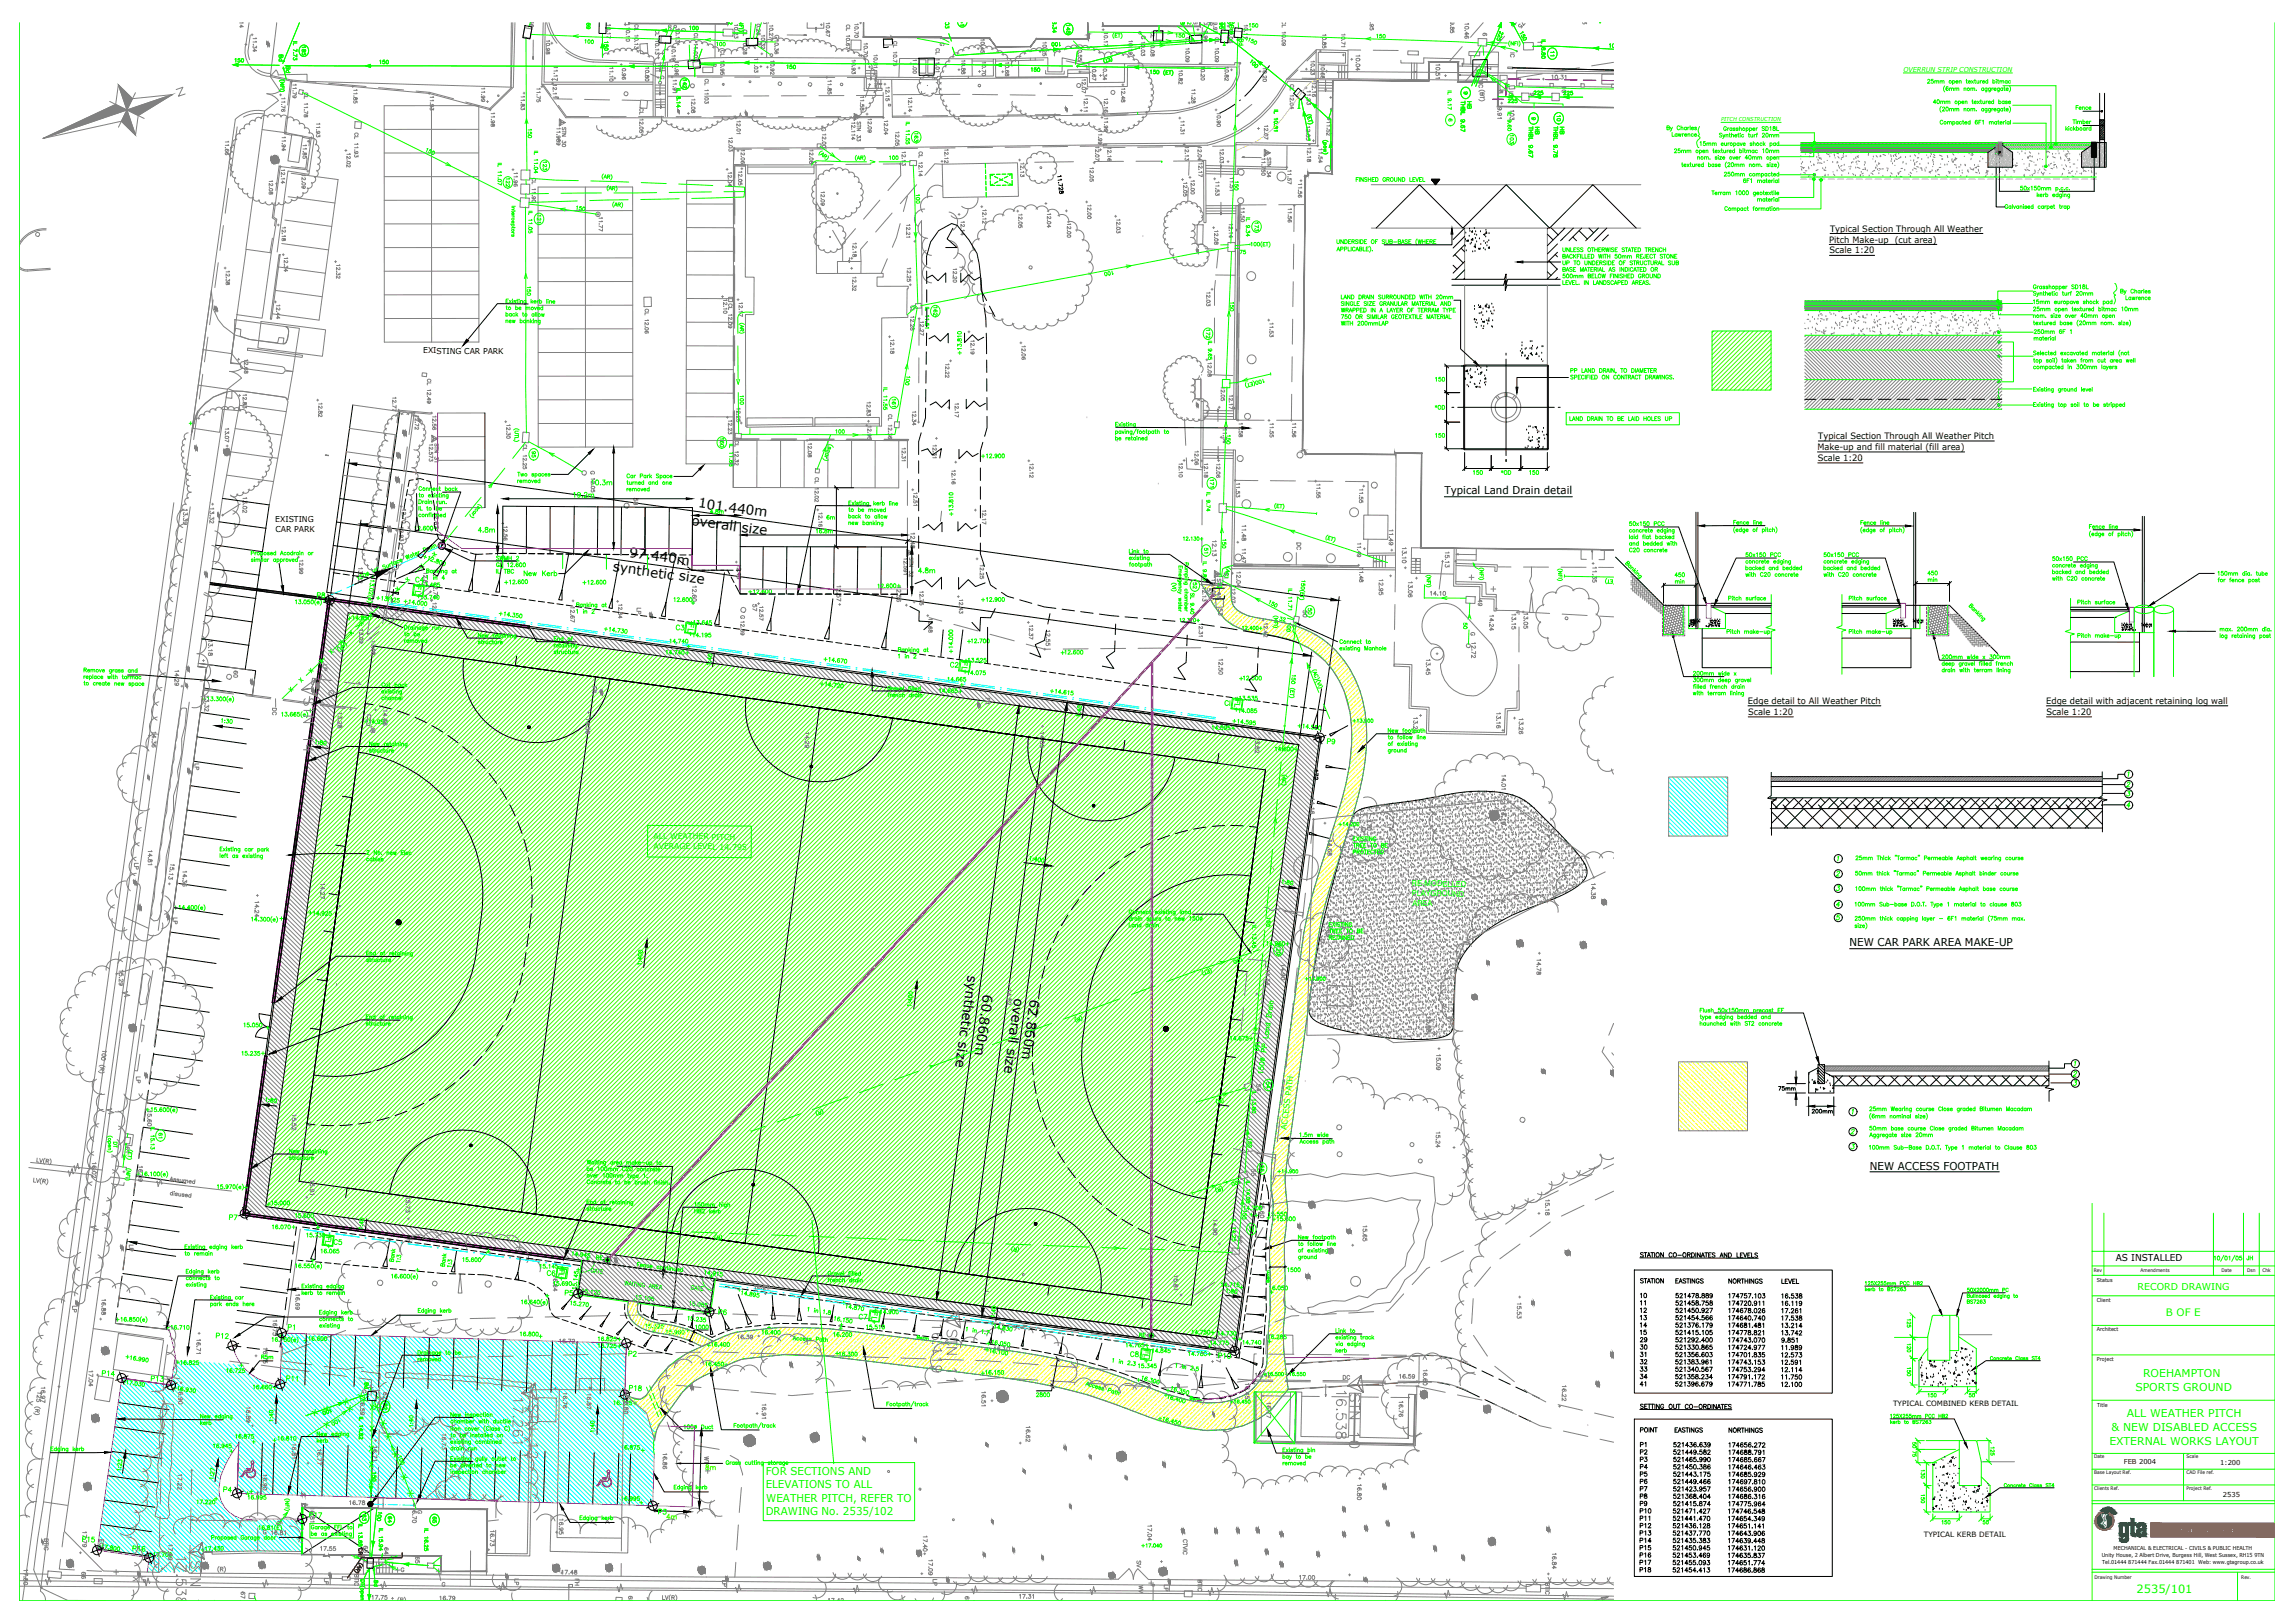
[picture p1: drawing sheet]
<svg xmlns="http://www.w3.org/2000/svg" width="1189mm" height="841mm" viewBox="0 0 1189 841" stroke-linecap="round" stroke-linejoin="round" font-family="sans-serif">
<defs><g id="words">
<g font-size="9.3" fill="#0f0">
<text x="164" y="391" transform="rotate(-90 164 391)">STN 14</text>
<text x="489" y="712" transform="rotate(-90 489 712)">16.119</text>
<text x="272" y="749" transform="rotate(-90 272 749)">17.261</text>
</g>
<text font-size="9.3" x="497" y="716" transform="rotate(-90 497 716)">STN 11</text>
<g font-size="9.3" fill="#808080">
<text x="699" y="747" transform="rotate(-90 699 747)">16.538</text>
<text x="706" y="751" transform="rotate(-90 706 751)">STN 10</text>
<text x="280" y="757" transform="rotate(-90 280 757)">STN 12</text>
<text x="98" y="831" transform="rotate(-90 98 831)">17.538</text>
</g>
<text font-size="8.8" fill="#808080" x="105" y="831" transform="rotate(-90 105 831)">STN 13</text>
<g font-size="7">
<text x="362" y="263" transform="rotate(8 362 263)">101.440m</text>
<text x="358" y="272" transform="rotate(8 358 272)">overall size</text>
<text x="326" y="289" transform="rotate(8 326 289)">97.440m</text>
<text x="317" y="296" transform="rotate(8 317 296)">synthetic size</text>
<text x="502" y="505" transform="rotate(98 502 505)">synthetic size</text>
<text x="510" y="515" transform="rotate(98 510 515)">60.860m</text>
<text x="526" y="517" transform="rotate(98 526 517)">overall size</text>
<text x="534" y="517" transform="rotate(98 534 517)">62.860m</text>
</g>
<g font-size="6.6" fill="#0f0">
<text x="186" y="728">x</text>
<text x="167" y="733">x</text>
<text x="179" y="733">x</text>
<text x="202" y="756">x</text>
<text x="207" y="768">x</text>
</g>
<g font-size="6.2" fill="#0f0">
<text x="780" y="22" transform="rotate(-90 780 22)">225</text>
<text x="214" y="303">C4</text>
<text x="639" y="501">100</text>
<text x="637" y="616">100</text>
<text x="172" y="646">C5</text>
<text x="371" y="683">P6</text>
<text x="111" y="695">P12</text>
<text x="149" y="690">P1</text>
<text x="325" y="704">P2</text>
<text x="52" y="714">P14</text>
<text x="78" y="717">P13</text>
<text x="147" y="717">P11</text>
<text x="193" y="732">x</text>
<text x="196" y="740">x</text>
<text x="159" y="788">P17</text>
<text x="42" y="800">P15</text>
<text x="68" y="805">P16</text>
</g>
<g font-size="6.2">
<text x="163" y="311">P8</text>
<text x="350" y="328">C3</text>
<text x="492" y="347">C2</text>
<text x="630" y="705">P10</text>
<text x="325" y="722">P18</text>
<text x="115" y="774">P4</text>
<text x="340" y="786">P3</text>
</g>
<text font-size="5.9" fill="#0f0" x="1107" y="825">2535/101</text>
<g font-size="5.7" fill="#0f0">
<text x="298" y="110">150</text>
<text x="572" y="144">100</text>
<text x="306" y="253">10.3m</text>
<text x="296" y="259">19.2m</text>
<text x="247" y="277">4.8m</text>
<text x="271" y="300">New Kerb</text>
<text x="475" y="298">4.8m</text>
<text x="185" y="326">X</text>
<text x="154" y="355">X</text>
<text x="687" y="387">P9</text>
<text x="654" y="546" transform="rotate(-90 654 546)">150</text>
<text x="118" y="633">P7</text>
<text x="283" y="662">C6</text>
<text x="357" y="670">GATE</text>
<text x="444" y="685">C7</text>
<text x="585" y="704">C8</text>
</g>
<g font-size="5.7">
<text x="209" y="303">X</text>
<text x="204" y="308">X</text>
<text x="639" y="367" transform="rotate(-90 639 367)">CI</text>
<text x="292" y="672">P5</text>
</g>
<g font-size="5.7" fill="#3fff00">
<text x="365" y="763">8m</text>
<text x="345" y="788">4m</text>
</g>
<g font-size="5.6">
<text x="749" y="256">Typical Land Drain detail</text>
<text x="959" y="490">NEW CAR PARK AREA MAKE-UP</text>
<text x="969" y="606">NEW ACCESS FOOTPATH</text>
</g>
<g font-size="5.6" fill="#0f0">
<text x="1111" y="714">ROEHAMPTON</text>
<text x="1107" y="721">SPORTS GROUND</text>
<text x="1102" y="734">ALL WEATHER PITCH</text>
<text x="1094" y="742">&amp; NEW DISABLED ACCESS</text>
<text x="1093" y="749">EXTERNAL WORKS LAYOUT</text>
<text x="397" y="764">FOR SECTIONS AND</text>
<text x="397" y="771">ELEVATIONS TO ALL</text>
<text x="397" y="778">WEATHER PITCH, REFER TO</text>
<text x="397" y="785">DRAWING No. 2535/102</text>
</g>
<g font-size="5.3" fill="#0f0">
<text x="641" y="18" transform="rotate(-90 641 18)">Bd</text>
<text x="647" y="16">150</text>
<text x="302" y="24">100</text>
<text x="160" y="30" transform="rotate(-90 160 30)">185</text>
<text x="316" y="27" transform="rotate(-90 316 27)">150</text>
<text x="370" y="25">100</text>
<text x="646" y="25" transform="rotate(-90 646 25)">Bd</text>
<text x="800" y="25" transform="rotate(-90 800 25)">11</text>
<text x="803" y="30">11</text>
<text x="121" y="34">150</text>
<text x="148" y="33" transform="rotate(-90 148 33)">Bd</text>
<text x="407" y="37">150</text>
<text x="533" y="38">150</text>
<text x="781" y="51">IC</text>
<text x="813" y="49" transform="rotate(-90 813 49)">10</text>
<text x="764" y="58" transform="rotate(-90 764 58)">HB</text>
<text x="786" y="64" transform="rotate(-90 786 64)">103</text>
<text x="799" y="71" transform="rotate(-90 799 71)">HB</text>
<text x="812" y="71" transform="rotate(-90 812 71)">HB</text>
<text x="460" y="84">100</text>
<text x="796" y="83" transform="rotate(-90 796 83)">THBL 9.67</text>
<text x="809" y="83" transform="rotate(-90 809 83)">THBL 9.78</text>
<text x="285" y="89" transform="rotate(-90 285 89)">123</text>
<text x="643" y="100" transform="rotate(-90 643 100)">150</text>
<text x="478" y="107" transform="rotate(-90 478 107)">100</text>
<text x="500" y="185" transform="rotate(-90 500 185)">+13.810</text>
<text x="473" y="201" transform="rotate(-90 473 201)">100</text>
<text x="376" y="233" transform="rotate(-90 376 233)">160</text>
<text x="639" y="231" transform="rotate(-90 639 231)">150</text>
<text x="508" y="238">+12.900</text>
<text x="367" y="267">4.8m</text>
<text x="495" y="268" transform="rotate(-90 495 268)">+13.810</text>
<text x="428" y="270">6m</text>
<text x="637" y="285" transform="rotate(-90 637 285)">150</text>
<text x="261" y="304">+12.600</text>
<text x="301" y="304">+12.600</text>
<text x="454" y="306">12.600+</text>
<text x="638" y="301" transform="rotate(-90 638 301)">51</text>
<text x="217" y="312">13.740</text>
<text x="228" y="311" transform="rotate(-90 228 311)">12.76</text>
<text x="740" y="310">14.10</text>
<text x="468" y="313" transform="rotate(-90 468 313)">12.56</text>
<text x="508" y="313">+12.900</text>
<text x="635" y="320" transform="rotate(-90 635 320)">53</text>
<text x="662" y="323">32</text>
<text x="670" y="328" transform="rotate(-90 670 328)">100</text>
<text x="762" y="327" transform="rotate(-90 762 327)">50</text>
<text x="175" y="335">X</text>
<text x="180" y="330">X</text>
<text x="502" y="334">12.700</text>
<text x="344" y="340">14.740</text>
<text x="495" y="340" transform="rotate(-90 495 340)">+14.000</text>
<text x="171" y="349" transform="rotate(-90 171 349)">LP</text>
<text x="643" y="353">12.500</text>
<text x="486" y="360">14.665</text>
<text x="641" y="364">13.535</text>
<text x="641" y="370">14.085</text>
<text x="627" y="379">14.595</text>
<text x="736" y="381" transform="rotate(-90 736 381)">13.20</text>
<text x="660" y="391">14.600+</text>
<text x="660" y="481" transform="rotate(-90 660 481)">150</text>
<text x="691" y="486" transform="rotate(-90 691 486)">169</text>
<text x="637" y="540">14.675+</text>
<text x="80" y="585" transform="rotate(-90 80 585)">15.60</text>
<text x="62" y="596" transform="rotate(-90 62 596)">DT</text>
<text x="650" y="596" transform="rotate(-90 650 596)">150</text>
<text x="652" y="611" transform="rotate(-90 652 611)">55</text>
<text x="140" y="625">15.000</text>
<text x="647" y="633" transform="rotate(-90 647 633)">150</text>
<text x="657" y="631">15.550</text>
<text x="658" y="634">+15.600</text>
<text x="158" y="642">15.730</text>
<text x="165" y="651">16.065</text>
<text x="308" y="654">RE</text>
<text x="1163" y="654">JH</text>
<text x="290" y="670" transform="rotate(-90 290 670)">16.64</text>
<text x="657" y="670">16.050</text>
<text x="157" y="680" transform="rotate(-90 157 680)">16.69</text>
<text x="1122" y="682">B OF E</text>
<text x="992" y="689" transform="rotate(-90 992 689)">125</text>
<text x="431" y="694">16.200</text>
<text x="448" y="690">15.510</text>
<text x="617" y="693">14.750+</text>
<text x="159" y="696">16.600</text>
<text x="309" y="700">16.725</text>
<text x="309" y="696">16.825</text>
<text x="514" y="701">16.10</text>
<text x="583" y="699">14.765+</text>
<text x="643" y="698">14.740</text>
<text x="992" y="702" transform="rotate(-90 992 702)">120</text>
<text x="140" y="708" transform="rotate(-90 140 708)">16.75</text>
<text x="434" y="704">16.300</text>
<text x="596" y="702">14.845</text>
<text x="615" y="704">14.780+</text>
<text x="116" y="713">16.725</text>
<text x="365" y="709">16.450</text>
<text x="992" y="714" transform="rotate(-90 992 714)">150</text>
<text x="192" y="721" transform="rotate(-90 192 721)">Bd</text>
<text x="96" y="729" transform="rotate(-90 96 729)">16.90</text>
<text x="202" y="726" transform="rotate(-90 202 726)">62</text>
<text x="649" y="726" transform="rotate(-90 649 726)">16.45</text>
<text x="143" y="738" transform="rotate(-90 143 738)">1:40</text>
<text x="190" y="734" transform="rotate(-90 190 734)">16.59</text>
<text x="309" y="743" transform="rotate(-90 309 743)">1:40</text>
<text x="232" y="752" transform="rotate(-90 232 752)">16.73</text>
<text x="196" y="769" transform="rotate(-90 196 769)">150</text>
<text x="199" y="789" transform="rotate(-90 199 789)">100</text>
<text x="228" y="790" transform="rotate(-90 228 790)">65</text>
<text x="140" y="797">16.81</text>
<text x="105" y="805">17.430</text>
<text x="202" y="806" transform="rotate(-90 202 806)">64</text>
<text x="192" y="830">17.75</text>
</g>
<g font-size="5.3" fill="#808080">
<text x="762" y="21" transform="rotate(-90 762 21)">10.46</text>
<text x="786" y="31" transform="rotate(-90 786 31)">IC</text>
<text x="706" y="38" transform="rotate(-90 706 38)">10.04</text>
<text x="766" y="47">IC</text>
<text x="803" y="42">10.31</text>
<text x="295" y="77" transform="rotate(-90 295 77)">STN 30</text>
<text x="447" y="74" transform="rotate(-90 447 74)">STN 33</text>
<text x="129" y="267" transform="rotate(-90 129 267)">13.02</text>
<text x="98" y="273" transform="rotate(-90 98 273)">13.39</text>
<text x="112" y="272" transform="rotate(-90 112 272)">13.32</text>
<text x="647" y="282" transform="rotate(-90 647 282)">11.48</text>
<text x="723" y="284" transform="rotate(-90 723 284)">11.49</text>
<text x="631" y="289" transform="rotate(-90 631 289)">12.13</text>
<text x="730" y="293" transform="rotate(-90 730 293)">13.10</text>
<text x="644" y="306" transform="rotate(-90 644 306)">12.04</text>
<text x="829" y="303" transform="rotate(-90 829 303)">11.35</text>
<text x="718" y="309" transform="rotate(-90 718 309)">12.95</text>
<text x="733" y="310" transform="rotate(-90 733 310)">13.06</text>
<text x="362" y="313" transform="rotate(-90 362 313)">12.60</text>
<text x="393" y="318" transform="rotate(-90 393 318)">57</text>
<text x="769" y="315" transform="rotate(-90 769 315)">49</text>
<text x="397" y="323" transform="rotate(-90 397 323)">12.57</text>
<text x="775" y="328" transform="rotate(-90 775 328)">14.24</text>
<text x="787" y="327" transform="rotate(-90 787 327)">13.15</text>
<text x="793" y="327" transform="rotate(-90 793 327)">13.05</text>
<text x="545" y="336" transform="rotate(-90 545 336)">12.55</text>
<text x="766" y="342" transform="rotate(-90 766 342)">12.72</text>
<text x="125" y="352" transform="rotate(-90 125 352)">60</text>
<text x="635" y="351" transform="rotate(-90 635 351)">12.50</text>
<text x="94" y="356" transform="rotate(-90 94 356)">14.29</text>
<text x="109" y="370" transform="rotate(-90 109 370)">13.32</text>
<text x="145" y="371" transform="rotate(-90 145 371)">DC</text>
<text x="202" y="377" transform="rotate(-90 202 377)">14.66</text>
<text x="179" y="379" transform="rotate(-90 179 379)">13.28</text>
<text x="195" y="381" transform="rotate(-90 195 381)">JB</text>
<text x="307" y="381" transform="rotate(-90 307 381)">14.59</text>
<text x="779" y="379" transform="rotate(-90 779 379)">13.16</text>
<text x="791" y="381" transform="rotate(-90 791 381)">13.26</text>
<text x="82" y="388" transform="rotate(-90 82 388)">14.36</text>
<text x="421" y="388" transform="rotate(-90 421 388)">14.29</text>
<text x="542" y="389" transform="rotate(-90 542 389)">14.05</text>
<text x="654" y="391" transform="rotate(-90 654 391)">13.82</text>
<text x="104" y="400" transform="rotate(-90 104 400)">LP</text>
<text x="682" y="423" transform="rotate(-90 682 423)">14.16</text>
<text x="712" y="431" transform="rotate(-90 712 431)">170</text>
<text x="781" y="429" transform="rotate(-90 781 429)">14.19</text>
<text x="80" y="449" transform="rotate(-90 80 449)">14.81</text>
<text x="691" y="444" transform="rotate(-90 691 444)">14.68</text>
<text x="73" y="452" transform="rotate(-90 73 452)">LP</text>
<text x="98" y="460" transform="rotate(-90 98 460)">14.36</text>
<text x="169" y="467" transform="rotate(-90 169 467)">14.27</text>
<text x="828" y="467" transform="rotate(-90 828 467)">14.38</text>
<text x="93" y="480" transform="rotate(-90 93 480)">LP</text>
<text x="135" y="476" transform="rotate(-90 135 476)">14.24</text>
<text x="800" y="506" transform="rotate(-90 800 506)">14.78</text>
<text x="65" y="512" transform="rotate(-90 65 512)">15.29</text>
<text x="659" y="512" transform="rotate(-90 659 512)">14.34</text>
<text x="525" y="522" transform="rotate(-90 525 522)">14.52</text>
<text x="743" y="536" transform="rotate(-90 743 536)">15.08</text>
<text x="748" y="556" transform="rotate(-90 748 556)">15.09</text>
<text x="74" y="562" transform="rotate(-90 74 562)">LP</text>
<text x="155" y="587" transform="rotate(-90 155 587)">15.52</text>
<text x="748" y="596" transform="rotate(-90 748 596)">15.24</text>
<text x="51" y="612" transform="rotate(-90 51 612)">16.02</text>
<text x="75" y="613" transform="rotate(-90 75 613)">16.09</text>
<text x="214" y="629" transform="rotate(-90 214 629)">15.73</text>
<text x="804" y="631" transform="rotate(-90 804 631)">15.18</text>
<text x="632" y="641" transform="rotate(-90 632 641)">14.90</text>
<text x="645" y="645" transform="rotate(-90 645 645)">56</text>
<text x="710" y="644" transform="rotate(-90 710 644)">15.65</text>
<text x="41" y="681" transform="rotate(-90 41 681)">LP</text>
<text x="56" y="683" transform="rotate(-90 56 683)">16.88</text>
<text x="790" y="684" transform="rotate(-90 790 684)">15.53</text>
<text x="381" y="695">16.39</text>
<text x="49" y="720" transform="rotate(-90 49 720)">17.04</text>
<text x="695" y="716">DC</text>
<text x="725" y="715">16.59</text>
<text x="741" y="719" transform="rotate(-90 741 719)">16.60</text>
<text x="25" y="728" transform="rotate(-90 25 728)">16.97</text>
<text x="308" y="731" transform="rotate(-90 308 731)">16.87</text>
<text x="813" y="727" transform="rotate(-90 813 727)">16.22</text>
<text x="660" y="736" transform="rotate(-90 660 736)">16.77</text>
<text x="728" y="735" transform="rotate(-90 728 735)">16.76</text>
<text x="131" y="738" transform="rotate(-90 131 738)">16.89</text>
<text x="535" y="748" transform="rotate(-90 535 748)">16.62</text>
<text x="347" y="762" transform="rotate(-90 347 762)">16.86</text>
<text x="96" y="773" transform="rotate(-90 96 773)">17.22</text>
<text x="140" y="773" transform="rotate(-90 140 773)">16.90</text>
<text x="707" y="778" transform="rotate(-90 707 778)">16.80</text>
<text x="217" y="790" transform="rotate(-90 217 790)">16.70</text>
<text x="293" y="796" transform="rotate(-90 293 796)">16.95</text>
<text x="258" y="802" transform="rotate(-90 258 802)">16.73</text>
<text x="598" y="799" transform="rotate(-90 598 799)">17.04</text>
<text x="26" y="804" transform="rotate(-90 26 804)">BTIC</text>
<text x="91" y="810" transform="rotate(-90 91 810)">17.69</text>
<text x="165" y="805">17.55</text>
<text x="482" y="805" transform="rotate(-90 482 805)">17.40</text>
<text x="219" y="811" transform="rotate(-90 219 811)">65</text>
<text x="808" y="814" transform="rotate(-90 808 814)">16.84</text>
<text x="46" y="819" transform="rotate(-90 46 819)">66</text>
<text x="77" y="821" transform="rotate(-90 77 821)">LP</text>
<text x="290" y="817">17.48</text>
<text x="485" y="817" transform="rotate(-90 485 817)">17.09</text>
<text x="673" y="820">17.00</text>
<text x="16" y="822" transform="rotate(-90 16 822)">17.80</text>
<text x="171" y="822" transform="rotate(-90 171 822)">LP</text>
<text x="301" y="823" transform="rotate(-90 301 823)">FH</text>
<text x="378" y="823" transform="rotate(-90 378 823)">LP</text>
<text x="487" y="823" transform="rotate(-90 487 823)">LP</text>
<text x="624" y="826" transform="rotate(-90 624 826)">BTIC</text>
<text x="804" y="827" transform="rotate(-90 804 827)">BTIC</text>
<text x="128" y="829" transform="rotate(-90 128 829)">67</text>
<text x="227" y="830">16.79</text>
<text x="329" y="831" transform="rotate(-90 329 831)">68</text>
<text x="499" y="831">69</text>
</g>
<g font-size="5.3">
<text x="229" y="275" transform="rotate(-90 229 275)">12.67</text>
<text x="475" y="285" transform="rotate(-90 475 285)">12.48</text>
<text x="189" y="303" transform="rotate(-90 189 303)">13.02</text>
<text x="474" y="300" transform="rotate(-90 474 300)">STN 32</text>
<text x="387" y="309">+12.600</text>
<text x="437" y="313" transform="rotate(-90 437 313)">12.57</text>
<text x="333" y="319" transform="rotate(-90 333 319)">LP</text>
<text x="684" y="405" transform="rotate(-90 684 405)">172</text>
<text x="921" y="566">75mm</text>
<text x="70" y="649" transform="rotate(-90 70 649)">LP</text>
<text x="390" y="669">16.29</text>
<text x="85" y="690">+16.710</text>
<text x="145" y="693" transform="rotate(-90 145 693)">16.75</text>
<text x="650" y="715">16.42</text>
<text x="327" y="734" transform="rotate(-90 327 734)">16.80</text>
<text x="180" y="781">16.78</text>
<text x="55" y="804" transform="rotate(-90 55 804)">ECP</text>
</g>
<text font-size="5.3" fill="#ff7f00" x="629" y="309" transform="rotate(-90 629 309)">52</text>
<g font-size="5.3" fill="#007fff">
<text x="239" y="655">15.600</text>
<text x="589" y="694">RE</text>
</g>
<text font-size="5.3" fill="#ff0" x="344" y="693">15.960</text>
<text font-size="5.3" fill="#3fff00" x="368" y="760" transform="rotate(-90 368 760)">WT</text>
<g font-size="5.3" fill="#952500">
<text x="189" y="807" transform="rotate(-90 189 807)">CR</text>
<text x="187" y="823" transform="rotate(-90 187 823)">BTIC</text>
</g>
<g font-size="4.9" fill="#0f0">
<text x="352" y="18">G</text>
<text x="357" y="17">100</text>
<text x="556" y="18" transform="rotate(-90 556 18)">148</text>
<text x="609" y="20">150</text>
<text x="640" y="23" transform="rotate(-90 640 23)">10.06</text>
<text x="713" y="21">150</text>
<text x="544" y="25">100</text>
<text x="594" y="30" transform="rotate(-90 594 30)">10.03</text>
<text x="196" y="34">150</text>
<text x="363" y="31" transform="rotate(-90 363 31)">CL 11.00</text>
<text x="151" y="39" transform="rotate(-90 151 39)">Bd</text>
<text x="357" y="47" transform="rotate(-90 357 47)">142</text>
<text x="575" y="43" transform="rotate(-90 575 43)">10.34</text>
<text x="638" y="43" transform="rotate(-90 638 43)">10.82</text>
<text x="352" y="49" transform="rotate(-90 352 49)">11.91</text>
<text x="794" y="50">225</text>
<text x="810" y="50">225</text>
<text x="781" y="54">225</text>
<text x="1075" y="58">Fence</text>
<text x="810" y="64" transform="rotate(-90 810 64)">10</text>
<text x="277" y="73" transform="rotate(-90 277 73)">150</text>
<text x="477" y="74" transform="rotate(-90 477 74)">163</text>
<text x="680" y="74" transform="rotate(-90 680 74)">12.05</text>
<text x="786" y="75" transform="rotate(-90 786 75)">103</text>
<text x="687" y="85" transform="rotate(-90 687 85)">11.54</text>
<text x="265" y="98" transform="rotate(-90 265 98)">122</text>
<text x="282" y="117" transform="rotate(-90 282 117)">121</text>
<text x="653" y="121" transform="rotate(-90 653 121)">173</text>
<text x="642" y="133">75</text>
<text x="276" y="154" transform="rotate(-90 276 154)">150</text>
<text x="487" y="165" transform="rotate(-90 487 165)">162</text>
<text x="641" y="162" transform="rotate(-90 641 162)">150</text>
<text x="480" y="175" transform="rotate(-90 480 175)">12.27</text>
<text x="628" y="176" transform="rotate(-90 628 176)">172</text>
<text x="387" y="211" transform="rotate(-90 387 211)">100</text>
<text x="465" y="212" transform="rotate(-90 465 212)">161</text>
<text x="97" y="222">+</text>
<text x="432" y="226">100</text>
<text x="279" y="238" transform="rotate(-90 279 238)">95</text>
<text x="309" y="256" transform="rotate(-90 309 256)">12.05</text>
<text x="630" y="254" transform="rotate(-90 630 254)">171</text>
<text x="422" y="277">16.8m</text>
<text x="612" y="281">12.130+</text>
<text x="627" y="288" transform="rotate(-90 627 288)">51</text>
<text x="216" y="306">+</text>
<text x="223" y="305" transform="rotate(-90 223 305)">12.87</text>
<text x="215" y="311">+</text>
<text x="621" y="306" transform="rotate(-90 621 306)">52</text>
<text x="634" y="311" transform="rotate(-90 634 311)">STN 41</text>
<text x="180" y="322">+14.850</text>
<text x="681" y="320" transform="rotate(-90 681 320)">50</text>
<text x="624" y="331" transform="rotate(-90 624 331)">12.31</text>
<text x="549" y="340">+</text>
<text x="499" y="345">+</text>
<text x="498" y="350">+</text>
<text x="641" y="354">+</text>
<text x="496" y="360">+</text>
<text x="639" y="370">+</text>
<text x="637" y="380">+</text>
<text x="693" y="429">+14.200</text>
<text x="665" y="496" transform="rotate(-90 665 496)">120</text>
<text x="676" y="509">+14.900</text>
<text x="137" y="535">+</text>
<text x="654" y="567" transform="rotate(-90 654 567)">54</text>
<text x="659" y="565" transform="rotate(-90 659 565)">54</text>
<text x="85" y="591" transform="rotate(-90 85 591)">61</text>
<text x="68" y="598" transform="rotate(-90 68 598)">61</text>
<text x="656" y="608" transform="rotate(-90 656 608)">55</text>
<text x="138" y="626">+</text>
<text x="647" y="631">+</text>
<text x="655" y="633">+</text>
<text x="150" y="638">+</text>
<text x="163" y="638">+</text>
<text x="160" y="655">+</text>
<text x="290" y="659">+</text>
<text x="303" y="654">+</text>
<text x="289" y="665">+</text>
<text x="642" y="669">+</text>
<text x="657" y="672">+</text>
<text x="1108" y="668">RECORD DRAWING</text>
<text x="434" y="689">+</text>
<text x="451" y="687">+</text>
<text x="513" y="688">+</text>
<text x="278" y="695">+</text>
<text x="397" y="690">+</text>
<text x="638" y="696">+</text>
<text x="510" y="702">+</text>
<text x="510" y="698">+</text>
<text x="625" y="700">+</text>
<text x="432" y="703">+</text>
<text x="592" y="707">+</text>
<text x="634" y="707" transform="rotate(-90 634 707)">16.17</text>
<text x="90" y="708">+</text>
<text x="508" y="714">+</text>
<text x="654" y="714">+16.500</text>
<text x="665" y="714">+16.550</text>
<text x="603" y="725">+</text>
<text x="604" y="723">+</text>
<text x="998" y="725">150</text>
<text x="1020" y="725">50</text>
<text x="202" y="732" transform="rotate(-90 202 732)">62</text>
<text x="327" y="729">+</text>
<text x="637" y="728">+16.450</text>
<text x="599" y="737">+</text>
<text x="215" y="740" transform="rotate(-90 215 740)">1:40</text>
<text x="353" y="742">100 Duct</text>
<text x="140" y="749">+</text>
<text x="994" y="751" transform="rotate(-90 994 751)">50</text>
<text x="1035" y="755" transform="rotate(-90 1035 755)">125</text>
<text x="999" y="767" transform="rotate(-90 999 767)">130</text>
<text x="999" y="780" transform="rotate(-90 999 780)">150</text>
<text x="331" y="781">+</text>
<text x="191" y="789" transform="rotate(-90 191 789)">63</text>
<text x="204" y="790" transform="rotate(-90 204 790)">64</text>
<text x="1005" y="791">150</text>
<text x="1027" y="791">50</text>
<text x="591" y="803">+17.040</text>
<text x="103" y="805">+</text>
<text x="197" y="823" transform="rotate(-90 197 823)">Bd</text>
</g>
<g font-size="4.9" fill="#808080">
<text x="318" y="21" transform="rotate(-90 318 21)">10.17</text>
<text x="401" y="21">G</text>
<text x="402" y="22" transform="rotate(-90 402 22)">10.27</text>
<text x="431" y="20" transform="rotate(-90 431 20)">10.67</text>
<text x="446" y="21" transform="rotate(-90 446 21)">10.70</text>
<text x="591" y="22">G</text>
<text x="755" y="18" transform="rotate(-90 755 18)">9.85</text>
<text x="286" y="29" transform="rotate(-90 286 29)">10.98</text>
<text x="332" y="26" transform="rotate(-90 332 26)">CL 10.13</text>
<text x="398" y="26" transform="rotate(-90 398 26)">10.32</text>
<text x="405" y="29" transform="rotate(-90 405 29)">10.36</text>
<text x="442" y="27" transform="rotate(-90 442 27)">CL 10.67</text>
<text x="588" y="29" transform="rotate(-90 588 29)">10.19</text>
<text x="466" y="35" transform="rotate(-90 466 35)">CL 10.75</text>
<text x="599" y="30" transform="rotate(-90 599 30)">CL 10.08</text>
<text x="353" y="40" transform="rotate(-90 353 40)">10.96</text>
<text x="394" y="39" transform="rotate(-90 394 39)">11.03</text>
<text x="444" y="40" transform="rotate(-90 444 40)">10.93</text>
<text x="456" y="36" transform="rotate(-90 456 36)">10.81</text>
<text x="476" y="39" transform="rotate(-90 476 39)">11.00</text>
<text x="501" y="40" transform="rotate(-90 501 40)">10.88</text>
<text x="688" y="42" transform="rotate(-90 688 42)">10.68</text>
<text x="290" y="43" transform="rotate(-90 290 43)">11.17</text>
<text x="319" y="43" transform="rotate(-90 319 43)">11.10</text>
<text x="569" y="43" transform="rotate(-90 569 43)">10.67</text>
<text x="625" y="43" transform="rotate(-90 625 43)">10.20</text>
<text x="658" y="43" transform="rotate(-90 658 43)">10.20</text>
<text x="155" y="52" transform="rotate(-90 155 52)">11.79</text>
<text x="253" y="54" transform="rotate(-90 253 54)">11.99</text>
<text x="281" y="54" transform="rotate(-90 281 54)">11.75</text>
<text x="462" y="54" transform="rotate(-90 462 54)">12.15</text>
<text x="564" y="49" transform="rotate(-90 564 49)">12.07</text>
<text x="584" y="54" transform="rotate(-90 584 54)">12.48</text>
<text x="683" y="51" transform="rotate(-90 683 51)">12.16</text>
<text x="149" y="59" transform="rotate(-90 149 59)">11.76</text>
<text x="186" y="55" transform="rotate(-90 186 55)">11.85</text>
<text x="273" y="58" transform="rotate(-90 273 58)">11.83</text>
<text x="368" y="55" transform="rotate(-90 368 55)">CL 11.03</text>
<text x="474" y="59" transform="rotate(-90 474 59)">12.14</text>
<text x="565" y="59" transform="rotate(-90 565 59)">12.11</text>
<text x="575" y="59" transform="rotate(-90 575 59)">12.16</text>
<text x="621" y="55" transform="rotate(-90 621 55)">11.28</text>
<text x="672" y="58" transform="rotate(-90 672 58)">CL 12.04</text>
<text x="779" y="62" transform="rotate(-90 779 62)">9.91</text>
<text x="258" y="67" transform="rotate(-90 258 67)">11.98</text>
<text x="334" y="70" transform="rotate(-90 334 70)">CL 12.05</text>
<text x="385" y="71" transform="rotate(-90 385 71)">12.01</text>
<text x="425" y="69">G</text>
<text x="575" y="69" transform="rotate(-90 575 69)">11.99</text>
<text x="615" y="71" transform="rotate(-90 615 71)">11.31</text>
<text x="691" y="71" transform="rotate(-90 691 71)">11.52</text>
<text x="429" y="78" transform="rotate(-90 429 78)">12.00</text>
<text x="467" y="77" transform="rotate(-90 467 77)">12.05</text>
<text x="572" y="76" transform="rotate(-90 572 76)">11.99</text>
<text x="658" y="73" transform="rotate(-90 658 73)">12.07</text>
<text x="149" y="79" transform="rotate(-90 149 79)">11.94</text>
<text x="381" y="80" transform="rotate(-90 381 80)">12.03</text>
<text x="183" y="88" transform="rotate(-90 183 88)">12.02</text>
<text x="387" y="86" transform="rotate(-90 387 86)">12.06</text>
<text x="423" y="86" transform="rotate(-90 423 86)">12.08</text>
<text x="471" y="87" transform="rotate(-90 471 87)">12.13</text>
<text x="571" y="84" transform="rotate(-90 571 84)">12.07</text>
<text x="577" y="85" transform="rotate(-90 577 85)">12.16</text>
<text x="624" y="84" transform="rotate(-90 624 84)">12.04</text>
<text x="635" y="86" transform="rotate(-90 635 86)">12.03</text>
<text x="681" y="85" transform="rotate(-90 681 85)">12.18</text>
<text x="532" y="93" transform="rotate(-90 532 93)">12.13</text>
<text x="568" y="95" transform="rotate(-90 568 95)">12.05</text>
<text x="657" y="92" transform="rotate(-90 657 92)">11.750</text>
<text x="143" y="102" transform="rotate(-90 143 102)">12.08</text>
<text x="149" y="96" transform="rotate(-90 149 96)">12.14</text>
<text x="159" y="99" transform="rotate(-90 159 99)">12.09</text>
<text x="380" y="98" transform="rotate(-90 380 98)">12.04</text>
<text x="620" y="102" transform="rotate(-90 620 102)">12.00</text>
<text x="670" y="97" transform="rotate(-90 670 97)">11.57</text>
<text x="279" y="106" transform="rotate(-90 279 106)">CL 11.90</text>
<text x="616" y="103" transform="rotate(-90 616 103)">12.05</text>
<text x="633" y="103" transform="rotate(-90 633 103)">11.53</text>
<text x="676" y="103" transform="rotate(-90 676 103)">11.56</text>
<text x="512" y="117" transform="rotate(-90 512 117)">12.12</text>
<text x="531" y="119" transform="rotate(-90 531 119)">12.05</text>
<text x="546" y="119" transform="rotate(-90 546 119)">12.04</text>
<text x="567" y="115" transform="rotate(-90 567 115)">12.00</text>
<text x="671" y="116" transform="rotate(-90 671 116)">11.56</text>
<text x="149" y="126" transform="rotate(-90 149 126)">12.18</text>
<text x="473" y="124" transform="rotate(-90 473 124)">12.21</text>
<text x="501" y="123" transform="rotate(-90 501 123)">12.14</text>
<text x="582" y="122" transform="rotate(-90 582 122)">12.03</text>
<text x="640" y="125" transform="rotate(-90 640 125)">12.14</text>
<text x="633" y="128" transform="rotate(-90 633 128)">12.08</text>
<text x="150" y="142" transform="rotate(-90 150 142)">12.34</text>
<text x="120" y="149" transform="rotate(-90 120 149)">12.38</text>
<text x="177" y="145" transform="rotate(-90 177 145)">12.32</text>
<text x="473" y="147" transform="rotate(-90 473 147)">12.25</text>
<text x="497" y="147" transform="rotate(-90 497 147)">12.20</text>
<text x="445" y="152" transform="rotate(-90 445 152)">12.32</text>
<text x="628" y="160" transform="rotate(-90 628 160)">12.03</text>
<text x="386" y="165" transform="rotate(-90 386 165)">12.17</text>
<text x="337" y="174" transform="rotate(-90 337 174)">CL 12.06</text>
<text x="381" y="171" transform="rotate(-90 381 171)">CL 12.09</text>
<text x="661" y="176" transform="rotate(-90 661 176)">11.53</text>
<text x="465" y="185" transform="rotate(-90 465 185)">12.18</text>
<text x="506" y="185" transform="rotate(-90 506 185)">12.19</text>
<text x="533" y="188" transform="rotate(-90 533 188)">12.06</text>
<text x="629" y="196" transform="rotate(-90 629 196)">12.08</text>
<text x="206" y="214" transform="rotate(-90 206 214)">12.77</text>
<text x="224" y="210" transform="rotate(-90 224 210)">CL 12.49</text>
<text x="640" y="213" transform="rotate(-90 640 213)">12.17</text>
<text x="385" y="220" transform="rotate(-90 385 220)">12.25</text>
<text x="452" y="217" transform="rotate(-90 452 217)">12.83</text>
<text x="476" y="222" transform="rotate(-90 476 222)">12.34</text>
<text x="227" y="224" transform="rotate(-90 227 224)">12.56</text>
<text x="645" y="228" transform="rotate(-90 645 228)">11.58</text>
<text x="661" y="228" transform="rotate(-90 661 228)">11.55</text>
<text x="673" y="228" transform="rotate(-90 673 228)">11.56</text>
<text x="120" y="230" transform="rotate(-90 120 230)">13.07</text>
<text x="266" y="228" transform="rotate(-90 266 228)">12.30</text>
<text x="453" y="229" transform="rotate(-90 453 229)">12.95</text>
<text x="422" y="238" transform="rotate(-90 422 238)">12.08</text>
<text x="486" y="238" transform="rotate(-90 486 238)">12.31</text>
<text x="225" y="240" transform="rotate(-90 225 240)">12.573</text>
<text x="228" y="241" transform="rotate(-90 228 241)">STN 31</text>
<text x="274" y="244" transform="rotate(-90 274 244)">CL 12.25</text>
<text x="384" y="242" transform="rotate(-90 384 242)">CL 12.32</text>
<text x="622" y="242" transform="rotate(-90 622 242)">12.06</text>
<text x="496" y="252" transform="rotate(-90 496 252)">12.16</text>
<text x="537" y="249" transform="rotate(-90 537 249)">12.12</text>
<text x="627" y="249" transform="rotate(-90 627 249)">12.18</text>
<text x="634" y="249" transform="rotate(-90 634 249)">12.06</text>
<text x="332" y="263" transform="rotate(-90 332 263)">58</text>
<text x="425" y="261" transform="rotate(-90 425 261)">CL 12.02</text>
<text x="685" y="259" transform="rotate(-90 685 259)">11.55</text>
<text x="427" y="274" transform="rotate(-90 427 274)">12.16</text>
<text x="675" y="286" transform="rotate(-90 675 286)">DC</text>
<text x="647" y="293" transform="rotate(-90 647 293)">11.47</text>
<text x="752" y="295" transform="rotate(-90 752 295)">15.13</text>
<text x="708" y="303" transform="rotate(-90 708 303)">11.48</text>
<text x="480" y="315" transform="rotate(-90 480 315)">12.75</text>
<text x="641" y="314" transform="rotate(-90 641 314)">12.07</text>
<text x="323" y="322" transform="rotate(-90 323 322)">12.64</text>
<text x="500" y="319" transform="rotate(-90 500 319)">12.43</text>
<text x="484" y="329" transform="rotate(-90 484 329)">12.68</text>
<text x="111" y="341" transform="rotate(-90 111 341)">13.18</text>
<text x="742" y="351" transform="rotate(-90 742 351)">13.45</text>
<text x="514" y="366" transform="rotate(-90 514 366)">Flt</text>
<text x="188" y="376">+</text>
<text x="781" y="410" transform="rotate(-90 781 410)">14.01</text>
<text x="667" y="509" transform="rotate(-90 667 509)">14.90</text>
<text x="289" y="697">16.72</text>
<text x="295" y="731" transform="rotate(-90 295 731)">16.76</text>
<text x="512" y="730" transform="rotate(-90 512 730)">16.51</text>
<text x="168" y="760" transform="rotate(-90 168 760)">16.77</text>
<text x="216" y="786">G</text>
<text x="616" y="806" transform="rotate(-90 616 806)">CTVIC</text>
<text x="592" y="814" transform="rotate(-90 592 814)">SV</text>
<text x="270" y="822" transform="rotate(-90 270 822)">LP</text>
<text x="593" y="827" transform="rotate(-90 593 827)">WV</text>
<text x="606" y="825" transform="rotate(-90 606 825)">LP</text>
<text x="205" y="831">(R)</text>
</g>
<g font-size="4.9">
<text x="477" y="263" transform="rotate(-90 477 263)">12.51</text>
<text x="210" y="282" transform="rotate(-90 210 282)">12.93</text>
<text x="299" y="323" transform="rotate(-90 299 323)">12.67</text>
<text x="611" y="323">12.310+</text>
<text x="387" y="330" transform="rotate(-90 387 330)">12.69</text>
<text x="134" y="548">+</text>
<text x="938" y="578">200mm</text>
<text x="656" y="632" transform="rotate(-90 656 632)">15.60</text>
<text x="651" y="640" transform="rotate(-90 651 640)">56</text>
<text x="1097" y="653">AS INSTALLED</text>
<text x="659" y="666" transform="rotate(-90 659 666)">Berm</text>
<text x="299" y="672">+</text>
<text x="365" y="681">+</text>
<text x="355" y="691">+</text>
<text x="319" y="700">+</text>
<text x="319" y="696">+</text>
<text x="89" y="721">+</text>
<text x="140" y="721">+</text>
<text x="76" y="808">+</text>
</g>
<g font-size="4.9" fill="#007fff">
<text x="497" y="357">+</text>
<text x="169" y="642">+</text>
</g>
<text font-size="4.9" fill="#ff0" x="337" y="692">+</text>
<text font-size="4.9" fill="#952500" x="192" y="806" transform="rotate(-90 192 806)">63</text>
<g font-size="4.6">
<text x="948" y="126">Pitch Make-up (cut area)</text>
<text x="948" y="120">Typical Section Through All Weather</text>
<text x="948" y="131">Scale 1:20</text>
<text x="942" y="228">Typical Section Through All Weather Pitch</text>
<text x="942" y="233">Make-up and fill material (fill area)</text>
<text x="942" y="239">Scale 1:20</text>
<text x="906" y="365">Edge detail to All Weather Pitch</text>
<text x="1060" y="365">Edge detail with adjacent retaining log wall</text>
<text x="906" y="371">Scale 1:20</text>
<text x="1061" y="371">Scale 1:20</text>
</g>
<g font-size="4.4" fill="#808080">
<text x="625" y="14">ER</text>
<text x="768" y="20">6</text>
<text x="341" y="42">G</text>
<text x="776" y="49">8</text>
<text x="305" y="247">G</text>
<text x="383" y="322">G</text>
<text x="761" y="331">G</text>
<text x="367" y="664">+</text>
<text x="428" y="831">17.42</text>
</g>
<g font-size="4.4" fill="#0f0">
<text x="486" y="25">G</text>
<text x="758" y="50">9</text>
<text x="792" y="51">9</text>
<text x="357" y="314">+</text>
<text x="169" y="648">+</text>
<text x="187" y="723">G</text>
<text x="331" y="754">+</text>
<text x="128" y="775">+</text>
</g>
<text font-size="4.4" fill="#007fff" x="593" y="701">+</text>
<g font-size="4.3" fill="#0f0">
<text x="732" y="459">RE-MODELLED</text>
<text x="732" y="464">PLAYGROUND</text>
<text x="732" y="470">AREA</text>
</g>
<g font-size="4.2">
<text x="219" y="183">EXISTING CAR PARK</text>
<text x="143" y="271">EXISTING</text>
<text x="143" y="276">CAR PARK</text>
</g>
<g font-size="4.2" fill="#0f0">
<text x="339" y="435">ALL WEATHER PITCH</text>
<text x="339" y="440">AVERAGE LEVEL 14.795</text>
<text x="667" y="586" transform="rotate(-83 667 586)">ACCESS PATH</text>
</g>
<text font-size="4" fill="#808080" x="770" y="37">7</text>
<g font-size="4" fill="#0f0">
<text x="750" y="64">6</text>
<text x="793" y="63">9</text>
</g>
<g font-size="3.9" fill="#0f0">
<text x="216" y="303" transform="rotate(98 216 303)">FL</text>
<text x="357" y="323" transform="rotate(98 357 323)">FL</text>
<text x="499" y="343" transform="rotate(98 499 343)">FL</text>
<text x="640" y="362" transform="rotate(98 640 362)">FL</text>
<text x="169" y="640" transform="rotate(98 169 640)">FL</text>
<text x="290" y="657" transform="rotate(98 290 657)">FL</text>
<text x="452" y="680" transform="rotate(98 452 680)">FL</text>
<text x="593" y="699" transform="rotate(98 593 699)">FL</text>
<text x="593" y="699" transform="rotate(98 593 699)">FL</text>
</g>
<g font-size="3.8">
<text x="981" y="729">TYPICAL COMBINED KERB DETAIL</text>
<text x="997" y="796">TYPICAL KERB DETAIL</text>
</g>
<text font-size="3.5" fill="#808080" x="819" y="14">13</text>
<text font-size="3.5" fill="#0f0" x="986" y="37">OVERRUN STRIP CONSTRUCTION</text>
<g font-size="3.5">
<text x="1101" y="759">FEB 2004</text>
<text x="1151" y="759">1:200</text>
<text x="1152" y="776">2535</text>
</g>
<text font-size="2.8" fill="#0f0" x="892" y="63">PITCH CONSTRUCTION</text>
<g font-size="2.8">
<text x="1087" y="664">Status</text>
<text x="1087" y="675">Client</text>
<text x="1087" y="690">Architect</text>
<text x="1087" y="705">Project</text>
<text x="1087" y="729">Title</text>
<text x="1095" y="803">MECHANICAL &amp; ELECTRICAL - CIVILS &amp; PUBLIC HEALTH</text>
<text x="1089" y="807">Unity House, 2 Albert Drive, Burgess Hill, West Sussex, RH15 9TN</text>
<text x="1089" y="810">Tel.01444 871444 Fax.01444 871401 Web: www.gtagroup.co.uk</text>
</g>
<text font-size="2.6" fill="#0f0" x="636" y="13">133</text>
<g font-size="2.5">
<text x="1085" y="659">Rev</text>
<text x="1109" y="659">Amendments</text>
<text x="1151" y="659">Date</text>
<text x="1165" y="659">Dsn</text>
<text x="1172" y="659">Chk</text>
<text x="1085" y="756">Date</text>
<text x="1133" y="755">Scale</text>
<text x="1085" y="764">Base Layout Ref.</text>
<text x="1133" y="764">CAD File ref.</text>
<text x="1085" y="772">Clients Ref.</text>
<text x="1133" y="772">Project Ref.</text>
<text x="1085" y="818">Drawing Number</text>
<text x="1162" y="818">Rev.</text>
</g>
</g></defs>
<!-- layer: GT_Nfootpath -->
<g fill="none" stroke="#ff0" stroke-width=".52">
<path d="M632 303l-6 6M635 312l-2 1M636 306l-1 1M636 303l-8 9M636 310l-1 1M637 314l-1 1M637 318l-1 1M638 306l-8 8M638 311l-6 6M639 316l-1 2M639 314l-5 6M640 315v1"/>
<path d="M641 319l-1 1M642 316l-6 6M643 317l-1 1M644 318l-5 6M645 319l-1 2M646 319h.1M648 319l-6 6M649 320l-1 1M638 322l-1 1M640 321l-1 1M640 324v1M642 323l-1 1"/>
<path d="M644 321l-1 1M644 325l-1 1M646 323l-1 1M648 322l-1 1M648 326l-1 1M650 324l-1 1M652 320l-7 6M652 322l-1 1M652 326l-1 1M653 321l-1 1M654 324l-1 2M655 321l-6 6"/>
<path d="M656 323l-1 1M656 327l-1 1M657 321l-1 1M658 325l-1 1M659 329h-1M659 321l-6 7M660 323l-1 1M660 327l-1 2M662 326l-1 1M663 330h-1M663 322l-6 7M664 324l-1 1"/>
<path d="M664 328l-1 1M667 330l-1 1M667 323l-7 7M670 324l-6 6M671 331l-1 1M672 329l-1 1M673 333h.1M674 325l-6 6M674 327l-1 2M675 331l-2 2M675 326v1M676 330l-1 1"/>
<path d="M677 334l-1 1M677 327l-6 5M678 328l-1 1M679 332l-1 1M679 327h.1M679 336h.1M680 328l-6 6M680 330l-1 1M681 334l-1 1M682 329l-1 1M683 333l-1 1M683 330l-6 5"/>
<path d="M683 337l-1 1M684 331l-1 1M685 335l-1 1M686 339l-2 1M686 332l-6 5M687 333l-1 1M687 337l-1 1M688 334l-5 5M689 335l-1 2M690 339l-2 2M690 335h.1M691 336l-6 5"/>
<path d="M691 338l-1 1M692 337h.1M693 338l-5 6M694 340l-2 1M694 339h.1M688 341l-1 1M690 343l-1 2M692 342l-1 1M692 346l-1 1M693 350h-1M694 344l-1 1M695 348l-1 1"/>
<path d="M695 341l-5 5M695 352l-1 1M696 342l-1 1M696 356h.1M696 346l-1 1M697 350l-1 1M697 343l-5 6M698 354l-2 1M698 345l-1 1M698 358l-1 1M699 349l-1 1M699 346l-6 6"/>
<path d="M699 353l-1 1M700 347l-1 1M700 357l-1 1M701 349l-6 6M701 351l-1 1M702 355l-2 1M702 359l-1 1M702 352l-6 6M703 354h-1M704 355l-7 6M704 357l-1 1M705 358l-7 7"/>
<path d="M699 362l-1 1M699 366v1M700 370h.1M700 361l-1 1M700 374v1M701 365l-1 1M701 378l-1 1M702 369l-2 1M702 373l-1 1M703 363l-1 1M703 377l-1 1M703 367l-1 1"/>
<path d="M704 371l-1 1M704 361l-1 1M704 375l-1 1M705 365l-1 1M705 379l-1 1M705 360v1M706 369l-2 1M706 362l-7 6M706 373l-1 1M706 364v1M707 377l-1 1M707 366l-7 6"/>
<path d="M707 368l-1 1M707 370l-7 7M708 372l-1 1M708 374l-8 7M708 376l-1 1M708 378l-8 8M700 398l-1 1M700 388h.1M701 392l-1 1M702 382l-2 1M702 396l-2 1M702 386l-1 2"/>
<path d="M703 390l-1 2M703 381l-1 1M703 394l-1 2M704 385l-1 1M704 398l-1 2M704 389l-1 1M705 393l-1 1M706 383l-2 1M706 397l-2 1M706 387l-1 1M707 391l-1 1M707 398l-10 9"/>
<path d="M707 381l-1 1M707 395l-1 1M708 392l-10 10M708 385l-1 1M708 390h-1M708 387l-9 9M708 383l-8 8M708 380v1M696 415l-1 1M697 419l-1 1M698 409l-2 1M698 413l-1 1"/>
<path d="M699 404h-1M699 417l-1 1M699 408l-1 1M700 412l-1 1M700 402l-1 1M700 416l-1 1M701 406l-1 1M701 420l-1 1M702 410l-2 1M702 400l-1 1M702 414l-1 1M702 418v1"/>
<path d="M703 404l-1 1M703 415l-11 12M703 408l-1 1M704 412l-1 1M704 402l-1 2M705 409l-11 11M705 406l-1 2M706 403l-10 11M706 401l-1 1M693 432l-1 1M694 422l-1 1M694 436l-2 1"/>
<path d="M695 431l-1 1M695 421l-1 1M695 435l-1 1M696 439l-1 1M697 433l-1 1M697 435l-12 12M698 423l-2 1M698 431v1M699 421l-1 1M699 428l-12 12M701 422l-11 11M683 456l-1 1"/>
<path d="M684 455l-1 1M685 459l-1 1M686 449l-2 1M686 453l-1 1M687 457l-1 1M687 447l-1 1M688 451l-1 1M688 455l-1 1M689 445l-1 2M689 459l-1 1M690 449l-2 2M690 458v1"/>
<path d="M690 453l-1 2M691 455l-11 11M691 448l-1 1M692 452l-1 1M693 446l-1 1M693 448l-12 12M694 445h.1M694 440l-1 1M695 441l-12 12M678 475h-1M678 479l-1 1M679 473l-1 2"/>
<path d="M680 477l-1 2M680 468l-1 1M681 472l-1 1M682 462l-2 1M682 476l-2 1M682 466l-1 1M682 480l-1 1M683 470l-1 1M683 460l-1 1M683 474l-1 1M684 464l-1 1M684 478l-1 1"/>
<path d="M684 480l-9 9M684 468l-1 1M685 477h-1M685 472l-1 1M686 474l-10 10M686 463l-2 1M686 467l-1 1M686 471v1M687 468l-10 10M687 461l-1 1M688 465l-1 1M689 462l-11 10"/>
<path d="M675 496l-1 1M676 491l-1 1M676 481h.1M676 495l-1 1M677 485l-1 1M677 499l-1 1M678 489l-2 1M678 493l-1 1M679 483l-1 1M679 497l-1 1M679 487l-1 1M680 491l-1 1"/>
<path d="M680 481l-1 2M680 495l-1 1M681 486l-1 1M681 499l-1 1M682 490l-2 1M682 496l-9 9M682 494l-1 1M682 491l-9 9M683 484l-1 1M683 488l-1 1M683 485l-9 10M684 483h-1"/>
<path d="M672 518l-1 1M672 508h.1M673 512l-1 1M673 502v1M673 516l-1 1M674 506l-1 1M674 520l-1 1M675 510l-2 1M675 500l-1 2M675 514l-1 1M676 518l-1 1M677 512l-1 2"/>
<path d="M678 503l-2 1M678 516l-2 2M679 511l-1 1M679 518l-9 9M679 515l-1 1M679 501l-1 1M679 512l-9 9M680 507l-9 9M681 502l-9 9M669 539l-1 1M669 529h.1M670 533l-1 1"/>
<path d="M671 523l-1 1M671 537l-2 1M671 527l-1 1M672 531l-1 2M672 522l-1 1M672 535l-1 2M673 526l-1 1M673 539l-1 2M673 530l-1 1M674 534l-1 1M675 524l-2 1M675 538l-2 1"/>
<path d="M675 528l-1 1M676 539l-9 9M676 532l-1 1M676 536l-1 1M676 522l-1 1M676 533l-9 10M677 531h-1M677 526l-1 1M677 528l-9 9M678 526h.1M678 523l-9 9M678 520l-1 2"/>
<path d="M667 550l-1 1M667 554l-1 1M668 545h-1M668 558l-1 1M668 549l-1 1M669 553l-1 1M669 543l-1 1M669 557l-1 1M670 547l-1 1M671 551l-2 1M671 541l-1 1M671 555l-1 1"/>
<path d="M672 545l-1 1M672 559l-1 1M672 549l-1 1M673 553l-1 1M673 557l-1 1M673 543l-1 2M674 555l-10 9M674 552l-1 1M674 547l-1 2M674 549l-9 10M675 547h.1M675 544l-9 9"/>
<path d="M675 542l-1 1M870 557l29 29M870 552l33 34M870 555h.1M870 550l1 1M870 560l1 1M871 556l1 1M871 552l1 1M872 550l34 34M872 557l2 1M873 553l1 1M874 559l1 1"/>
<path d="M874 550h1M875 555l1 1M875 551l1 1M876 557l2 1M877 550l29 29M877 553l1 1M878 558l1 2M879 554l1 2M879 550l1 2M880 556l2 1M881 552l1 1M881 550l25 25"/>
<path d="M882 558l1 1M883 554l1 1M884 550v1M884 560l1 1M884 556l2 1M885 552l1 1M886 550l20 20M886 557l1 1M887 553l1 1M888 559l1 1M888 550h.1M888 555l2 1"/>
<path d="M889 551l1 1M890 557l1 1M891 550l15 15M891 553l1 1M892 558l1 2M892 554l2 2M893 550l1 2M894 556l1 1M895 552l1 1M895 550l11 11M896 558l1 1M896 554l2 1"/>
<path d="M897 550l1 1M898 560l1 1M898 556l1 1M899 552l1 1M900 550l6 6M900 557l1 1M901 553l1 1M902 559l1 1M902 550h.1M902 555l1 1M903 551l1 1M904 557l1 1"/>
<path d="M904 550l2 2M904 553l2 1M664 571l-1 1M664 575l-1 2M665 566l-1 1M665 580l-1 1M665 570l-1 1M666 560l-1 1M666 574l-1 1M667 564l-2 1M667 578l-2 1M667 568l-1 1"/>
<path d="M668 572l-1 1M668 562l-1 1M668 576l-1 1M669 566l-1 1M669 570l-1 1M670 561l-1 1M670 574l-1 1M670 579l-1 1M671 576l-9 9M671 565l-2 1M671 573v1M671 569l-1 1"/>
<path d="M671 571l-9 9M672 565l-9 10M672 563l-1 1M673 560l-9 9M870 575l10 11M870 571l15 15M870 566l20 20M870 562l24 24M870 578l1 1M870 569h.1M870 564l1 1M870 573l1 2"/>
<path d="M871 569l1 1M871 579l1 1M871 565l1 2M872 575l1 1M872 561l1 1M872 571l2 1M873 567l1 1M874 577l1 1M874 563l1 1M874 573l1 1M875 569l1 1M875 579l1 1"/>
<path d="M875 565l1 1M876 575l1 1M876 561l1 1M876 570l2 2M877 567l1 1M878 576l1 1M878 562l1 2M878 572l1 1M879 568l1 1M879 578l1 1M879 564l1 1M880 574l1 1"/>
<path d="M880 560l1 1M880 570l2 1M881 580l1 1M881 566l1 1M882 576l1 1M882 562l1 1M882 572l1 1M883 568l1 1M883 577l1 2M883 564l1 1M884 573l1 2M884 569l2 1"/>
<path d="M885 579l1 1M885 565l1 2M886 575l1 1M886 561l1 1M886 571l1 1M887 567l1 1M887 577l1 1M887 563l1 1M888 573l1 1M888 569l2 1M889 579l1 1M889 565l1 1"/>
<path d="M890 575l1 1M890 561l1 1M890 570l1 2M891 567l1 1M891 576l1 1M891 562l1 2M892 572l1 1M892 568l2 1M893 578l1 1M893 564l1 1M894 574l1 1M894 560l1 1"/>
<path d="M894 570l1 1M895 580l1 1M895 566l1 1M895 576l1 1M895 562l1 1M896 572l1 1M896 568l2 1M897 577l1 2M897 564l1 1M898 573l1 2M898 569l1 1M899 579l1 1"/>
<path d="M899 565l1 2M899 575l2 1M899 561l2 1M900 571l1 1M901 567l1 1M901 577l1 1M901 563l1 1M902 573l1 1M902 569l1 1M903 579l1 1M903 565l1 1M903 575l1 1"/>
<path d="M903 561l1 1M904 570l1 2M904 567l2 1M905 576l1 1M905 562l1 1M660 598h.1M661 593h-1M661 597l-1 1M662 587l-1 1M663 591l-2 1M663 581l-1 1M663 595l-1 1"/>
<path d="M664 585l-1 1M664 599l-1 1M664 589l-1 1M665 593l-1 1M665 584l-1 1M665 597l-1 1M666 588l-1 1M667 592l-2 1M667 582l-1 1M667 596l-1 1M668 597l-9 9M668 586l-1 1"/>
<path d="M668 595h.1M668 590l-1 1M668 592l-9 9M669 580l-1 1M669 587l-9 9M669 584l-1 1M670 581l-9 10M870 585l1 1M870 580l6 6M870 582v1M871 583l1 1M872 585l2 1"/>
<path d="M873 581l1 1M875 583l1 1M876 584l2 1M877 580l1 1M879 582l1 1M880 584l2 1M882 585l1 1M883 581l1 2M884 583l2 1M886 585l1 1M887 581l1 1M888 583l2 1"/>
<path d="M890 584l1 1M891 580l1 1M892 582l2 1M894 584l1 1M896 585v1M896 581l2 2M898 583l1 1M900 585l1 1M901 581l1 1M902 583l1 1M904 584l1 1M904 580l2 1"/>
<path d="M659 608h.1M660 612l-1 1M660 602l-1 2M660 616l-1 1M661 606l-1 2M661 610l-1 2M662 601l-1 1M662 614l-1 2M663 605l-2 1M663 618l-2 2M663 609l-1 1M664 613l-1 1"/>
<path d="M664 603l-1 1M664 617l-1 1M665 607l-1 1M665 611l-1 1M666 601l-1 1M666 615l-1 1M666 613l-7 7M666 608l-7 7M666 617l-6 6M667 605l-2 1M667 619l-2 1M667 603l-8 8"/>
<path d="M667 600v1M660 640l-1 1M661 620l-1 1M661 624l-1 1M661 638l-1 1M663 622l-1 2M663 636l-1 1M665 621l-1 1M665 625l-1 1M665 639l-1 1M666 638h.1M667 635l-9 9"/>
<path d="M667 621l-7 7M667 623l-1 1M667 630l-8 8M667 625l-8 8M659 645l-1 1M659 649l-1 2M660 653l-1 2M660 644l-1 1M661 648l-1 1M661 652l-1 1M662 642l-1 1M662 656l-1 1"/>
<path d="M663 646l-2 1M663 660l-2 1M663 650l-1 1M664 640l-1 1M664 654l-1 1M664 644l-1 1M664 658l-1 1M665 648l-1 1M665 652l-1 1M666 648h-1M666 650l-8 7M666 645l-8 8"/>
<path d="M666 654l-8 8M666 643l-1 1M666 657h-1M666 659l-8 7M666 640l-8 8M326 677l-1 1M327 674l-1 2M329 675l-3 6M329 678l-1 1M330 676l-1 1M330 679l-2 5M330 675h.1"/>
<path d="M659 677l-1 1M661 675l-1 1M661 679l-1 1M663 673l-2 2M663 677l-1 2M664 672l-1 1M665 662l-1 1M665 676l-1 1M665 680l-1 1M666 673l-8 7M666 668l-8 8M666 675h-1"/>
<path d="M666 677l-8 8M666 663l-8 8M666 661h-1M327 682v1M328 680l-1 2M330 684l-1 1M331 682l-1 1M331 681h.1M332 687v1M332 682l-2 5M333 685l-1 2M334 683l-1 1"/>
<path d="M335 689h-1M335 684l-2 4M336 687l-1 1M337 684l-1 2M338 685l-2 5M340 686l-1 1M341 686l-2 4M343 686h.1M345 686l-2 5M357 694v1M358 692v1M360 695v1"/>
<path d="M361 691l-3 4M361 693v2M362 699l-1 1M362 691v1M363 698l-1 1M363 697h.1M364 692l-3 5M364 694l-1 2M365 693l-1 1M366 700l-1 1M366 693l-1 4M367 696h.1"/>
<path d="M367 696l-34 34M367 698l-1 1M368 694l-1 1M369 696l-1 2M369 695h.1M371 695l-1 1M371 699l-1 1M373 697l-1 1M375 695l-1 1M375 693l-40 40M375 699l-1 1M377 694l-2 1"/>
<path d="M377 698l-1 1M378 692l-1 1M379 696l-1 1M379 691h.1M380 700l-2 1M381 698l-1 1M382 690l-46 46M383 696l-1 2M385 699l-1 1M387 697l-1 1M387 690l-24 24M389 699l-1 1"/>
<path d="M391 698l-1 1M393 689l-21 21M393 696l-1 1M393 700l-1 1M394 690l-1 1M394 694l-1 1M395 698l-1 1M395 689l-1 1M396 692l-1 2M397 696l-1 2M398 689l-18 17M398 691l-1 1"/>
<path d="M398 695l-1 1M399 699l-1 1M400 693l-1 1M401 697l-1 1M402 691l-1 1M402 695l-1 1M403 688l-16 16M403 699l-1 1M404 690l-2 1M404 694l-1 1M405 698l-1 1M405 688l-1 1"/>
<path d="M406 692l-1 1M406 696l-1 1M407 700l-1 1M408 688l-16 15M408 690l-2 1M408 694l-1 1M409 698l-1 1M409 688l-1 2M410 692l-1 2M410 696l-1 2M412 691l-2 1M412 688l-15 15"/>
<path d="M412 695l-1 1M413 699l-1 1M413 689l-1 1M414 693l-1 1M414 688h.1M414 697l-1 1M416 691l-2 1M416 695l-1 1M417 688l-15 14M417 699l-1 1M417 690l-1 1M418 694l-1 1"/>
<path d="M418 698l-1 1M419 688l-1 1M420 692l-2 1M420 696l-1 1M421 700l-1 1M421 688l-14 14M421 690l-1 1M422 694l-1 1M422 698l-1 1M423 688l-1 2M424 692l-2 2M424 696l-1 2"/>
<path d="M425 691l-1 1M425 688l-13 14M426 695l-1 1M427 699l-2 1M427 689l-1 1M428 693l-1 1M428 697l-1 1M429 691l-1 1M430 689l-14 13M430 695l-1 1M431 699l-2 1M432 698l-1 1"/>
<path d="M434 689l-14 13M434 696l-1 1M438 689l-13 14M438 696l-1 2M440 695l-1 1M442 697l-1 1M442 690l-13 13M444 695l-1 1M445 694l-1 1M446 698l-1 1M446 690l-13 13M447 692l-1 1"/>
<path d="M448 696l-1 1M448 700l-1 1M449 694l-1 1M450 698l-1 1M450 691l-13 13M451 692l-1 2M452 696l-1 2M453 695l-1 1M454 699l-1 1M454 691l-13 13M455 693l-1 1M456 697l-1 1"/>
<path d="M456 692h.1M457 695l-1 1M458 699l-1 1M458 692l-12 13M459 694l-1 1M460 698l-1 1M461 692l-1 1M461 696l-1 1M462 700l-1 1M463 692l-13 13M463 694l-1 1M464 698l-1 1"/>
<path d="M465 693l-1 1M465 696l-1 2M467 693l-13 13M467 695l-1 1M468 699l-1 1M469 693l-1 1M469 697l-1 1M471 693l-13 13M471 695l-1 1M472 699l-1 1M473 694l-1 1M473 698l-1 1"/>
<path d="M475 694l-13 13M475 696l-1 1M476 700l-1 1M477 694l-1 1M478 698l-2 1M479 694l-13 13M479 696l-1 2M483 695l-13 13M487 695l-13 13M491 696l-13 13M495 696l-13 13M501 698l-1 1"/>
<path d="M503 700l-1 1M503 697l-12 13M505 698l-1 1M507 698l-12 13M509 699l-1 1M512 698l-13 13M516 699l-13 13M520 699l-13 13M524 700l-13 13M657 692v1M658 683h.1M658 696l-1 1"/>
<path d="M659 687l-1 1M659 691l-1 1M660 681l-1 1M660 695l-1 1M660 685l-1 1M660 699l-1 1M661 689l-1 1M661 693l-1 1M662 683l-1 1M662 697l-1 1M663 687l-2 1M663 691l-1 1"/>
<path d="M664 681l-1 2M664 695l-1 1M664 686l-1 1M664 699l-1 1M665 690l-1 1M665 692l-8 8M665 694l-1 1M665 696l-8 9M665 687l-8 8M665 698v1M665 684v1M666 682l-9 8"/>
<path d="M339 718h.1M341 716l-2 1M341 720l-1 1M342 714l-1 1M343 718l-1 1M344 712l-1 2M345 716l-2 2M346 711l-1 1M346 715l-1 1M347 719l-1 1M347 709l-1 1M348 713l-1 1"/>
<path d="M349 717l-2 1M349 707l-1 1M350 711l-1 1M350 715l-1 1M351 706l-1 1M351 719l-1 1M351 710l-1 1M352 714l-1 1M353 704l-2 1M353 718l-2 1M353 708l-1 1M354 712l-1 1"/>
<path d="M354 716l-1 1M355 706l-1 1M355 720l-1 1M355 710l-1 1M356 714l-1 1M357 704l-2 2M357 718l-2 1M357 708l-1 2M358 712l-1 2M358 703l-1 1M358 716l-1 2M359 700l-29 28"/>
<path d="M359 707l-1 1M359 711l-1 1M360 701l-1 1M360 715l-1 1M361 705l-2 1M361 709l-1 1M362 713l-1 1M362 703l-1 1M363 707l-1 1M363 711l-1 1M364 702l-1 1M368 702l-1 1"/>
<path d="M369 710l-1 1M370 700l-1 2M372 703l-1 1M374 701l-1 1M378 702l-1 1M378 706l-1 1M380 704l-1 1M382 702l-1 1M384 700l-2 2M384 704v1M386 703l-1 1M388 701l-2 1"/>
<path d="M390 703l-1 1M392 702l-2 1M396 702l-1 1M397 700l-1 2M401 701l-1 1M405 702h.1M411 700l-1 2M415 701l-1 1M419 702h-1M423 702v1M425 700l-1 2M429 701l-1 1"/>
<path d="M449 704l-1 1M451 702l-2 1M452 700l-1 2M453 704l-1 2M455 703l-2 1M456 701l-1 1M457 705l-1 1M459 703l-2 1M460 702l-1 1M461 706l-1 1M463 704l-2 1M464 702l-1 1"/>
<path d="M465 706l-1 1M466 700l-1 2M467 704l-2 2M468 703l-1 1M469 707l-1 1M470 701l-1 1M471 705l-2 1M472 703l-1 1M473 707l-1 1M474 702l-1 1M475 706l-2 1M476 704l-1 1"/>
<path d="M477 708h-1M478 702l-1 1M479 706l-1 1M500 707l-1 1M501 711h.1M502 702l-2 1M502 706l-1 1M503 710l-1 1M504 704l-1 1M504 708l-1 1M505 712h.1M506 702l-2 1"/>
<path d="M506 706l-1 1M507 710l-1 1M507 700l-1 2M508 704l-1 2M510 703l-2 1M510 707l-1 1M512 705l-1 1M514 703l-2 1M514 707l-1 1M515 711l-1 1M516 706l-1 1M516 710l-1 1"/>
<path d="M517 714h.1M518 704l-2 1M518 708l-1 1M519 712l-1 1M519 702l-1 1M520 706l-1 1M520 710l-1 1M522 704l-2 2M522 708l-1 2M523 712l-1 2M523 703l-1 1M524 707l-1 1"/>
<path d="M525 711l-2 1M526 705l-1 1M526 709l-1 1M527 713l-1 1M527 703l-1 1M528 701l-13 12M528 707l-1 1M528 711l-1 1M529 702l-1 1M530 706l-2 1M530 701h.1M530 710l-1 1"/>
<path d="M531 714l-1 1M531 704l-1 1M532 701l-13 13M532 708l-1 1M533 712l-2 1M533 702l-1 1M533 716h.1M534 706l-1 1M534 710l-1 1M535 714l-1 1M535 704l-1 2M536 702l-13 12"/>
<path d="M536 708l-1 2M537 712l-2 2M537 703l-1 1M537 716v1M538 707l-1 1M538 711l-1 1M539 715l-1 1M539 705l-1 1M539 703l-12 12M540 709l-1 1M541 713l-2 1M541 703l-1 1"/>
<path d="M541 717h.1M542 707l-1 1M542 711l-1 1M543 715l-1 1M543 703l-12 13M543 706l-1 1M544 710l-1 1M545 714l-2 1M545 704l-1 1M545 718h.1M546 708l-1 1M546 712l-1 1"/>
<path d="M547 716l-1 1M547 704l-12 12M547 706l-1 1M548 710l-1 1M549 714l-2 1M549 705l-1 1M549 718l-1 1M550 708l-1 2M550 712l-1 2M551 716l-1 2M551 705l-12 12M551 707l-1 1"/>
<path d="M552 711l-1 1M553 715l-2 1M553 705l-1 1M553 719l-1 1M554 709l-1 1M554 713l-1 1M555 706l-12 12M555 717l-1 1M555 707l-1 1M556 711l-1 1M557 706l-1 1M557 715l-2 1"/>
<path d="M557 719l-1 1M558 710l-1 1M558 714l-1 1M558 707l-12 12M559 718l-1 1M559 708l-1 1M560 712l-1 1M560 707h.1M561 716l-2 1M561 720l-1 1M562 710l-1 1M562 708l-12 11"/>
<path d="M562 714l-1 1M563 718l-1 1M563 708l-1 2M564 712l-1 2M565 716l-2 2M566 709l-12 11M566 711l-1 1M566 715l-1 1M567 719l-1 1M567 709l-1 1M568 713l-1 1M569 717l-2 1"/>
<path d="M569 710l-11 11M570 711l-1 1M570 715l-1 1M571 710l-1 1M571 719l-1 1M572 714l-1 1M573 711l-12 11M573 718l-1 1M574 712l-1 1M574 716l-1 1M574 711h.1M575 720l-1 1"/>
<path d="M576 712l-11 11M576 714l-1 1M577 718l-2 1M578 712l-1 2M578 716l-1 2M580 713l-12 11M580 715l-1 1M581 719l-1 1M581 714h.1M582 717l-1 1M583 714l-11 12M584 715l-1 1"/>
<path d="M585 719l-1 1M586 716l-11 11M586 718l-1 1M588 716l-1 1M589 720l-1 1M589 717l-11 11M590 718l-1 1M591 717v1M593 718l-11 11M594 719l-1 1M596 719l-11 11M598 720h-1"/>
<path d="M653 719l-1 1M655 718l-1 1M657 702h.1M657 716l-1 1M657 706l-1 1M657 720l-1 1M659 700l-2 2M659 704l-1 2M659 718l-1 1M660 708l-1 2M661 703l-1 1M661 716l-1 2"/>
<path d="M661 707l-1 1M663 701l-2 1M663 715l-2 1M663 705l-1 1M663 719l-1 1M665 703l-1 1M665 717l-1 1M665 700l-10 10M665 707l-1 1M666 702l-1 1M666 705l-37 36M666 709l-32 32"/>
<path d="M667 715l-2 1M667 713l-27 27M667 719l-1 1M667 717l-21 21M334 727l-1 1M335 731h-1M336 725l-1 1M337 729l-2 1M337 733l-1 1M338 723l-1 1M338 737l-1 1M338 727l-1 1"/>
<path d="M339 731l-1 1M339 722l-1 1M339 735l-1 2M340 726l-1 1M340 739l-1 1M341 730l-2 1M341 734l-1 1M342 724l-1 1M342 738l-1 1M342 728l-1 1M343 737h-1M343 732l-1 1"/>
<path d="M343 722l-1 1M344 726l-1 1M345 730l-2 1M345 720l-1 2M346 724l-1 2M346 728l-1 2M347 723l-1 1M348 727l-1 1M349 728l-12 12M349 721l-1 1M350 725l-1 1M351 723l-1 1"/>
<path d="M353 722l-1 1M559 722h.1M563 722v1M565 720l-1 2M567 723l-1 1M569 721l-1 1M572 723l-2 1M573 722l-1 1M574 726h-1M575 724l-1 1M577 722l-1 1M578 726l-1 1"/>
<path d="M579 720l-1 2M580 724l-2 2M581 723l-1 1M582 727l-1 1M583 721l-1 1M584 725l-2 1M584 729l-1 1M585 723l-1 1M586 727l-1 1M587 722l-1 1M588 726l-2 1M588 730l-1 1"/>
<path d="M589 724l-1 1M590 728l-1 1M590 732h.1M591 722l-1 1M592 726l-2 1M592 730l-1 1M593 720l-1 2M593 724l-1 2M594 728l-1 2M594 732l-1 2M595 723l-1 1M596 727l-2 1"/>
<path d="M596 731l-1 1M597 721l-1 1M597 725l-1 1M598 729l-1 1M598 733l-1 1M599 723l-1 1M599 721l-11 11M600 727l-2 1M600 731l-1 1M601 722l-1 1M601 726l-1 1M602 730l-1 1"/>
<path d="M603 722l-11 11M604 728l-2 1M605 726l-1 1M606 730l-1 1M606 723l-11 11M606 734l-1 1M608 728l-2 2M608 732l-1 2M609 737l-1 1M609 727l-1 1M610 724l-11 11M610 731l-1 1"/>
<path d="M610 735l-1 1M611 739h.1M611 725l-1 1M612 729l-2 1M612 724h.1M612 733l-1 1M613 737l-1 1M613 727l-1 1M613 725l-11 11M614 731l-1 1M614 735l-1 2M615 726l-1 1"/>
<path d="M615 739v1M616 730l-2 1M616 734l-1 1M617 738l-1 1M617 726l-11 11M617 728l-1 1M618 732l-1 1M618 736l-1 1M619 726l-1 1M619 740h.1M620 730l-2 1M620 734l-1 1"/>
<path d="M621 738l-1 1M621 726l-12 12M621 728l-1 2M622 732l-1 2M622 737l-1 1M623 727l-1 1M624 731l-2 1M624 735l-1 1M625 739l-1 1M625 727l-12 12M625 729l-1 1M626 733l-1 1"/>
<path d="M626 737l-1 1M627 727l-1 1M628 731l-2 1M628 735l-1 2M629 739l-1 1M629 730l-1 1M630 727l-13 13M630 734l-1 1M631 738l-2 1M631 728l-1 1M632 732l-1 1M632 736l-1 1"/>
<path d="M632 727h.1M633 740l-1 1M633 730l-1 1M634 734l-1 1M635 738l-2 1M635 726l-14 15M635 728l-1 2M636 732l-1 2M636 737l-1 1M637 731l-1 1M638 735l-1 1M639 739l-2 1"/>
<path d="M639 729l-1 1M640 733l-1 1M640 737l-1 1M641 731l-1 1M642 724l-17 17M642 735l-1 2M643 730l-1 1M644 734l-1 1M644 738l-1 1M645 732l-1 1M646 736l-1 1M647 730l-1 1"/>
<path d="M648 734l-1 1M649 732l-1 2M651 731l-1 1M652 721l-1 1M652 735l-1 1M652 725l-1 1M653 729l-1 1M653 733l-1 1M654 723l-1 1M655 727l-2 1M656 722l-1 1M658 724l-1 1"/>
<path d="M660 722l-1 1M661 720l-1 2M662 724l-1 2M664 723l-1 1M665 721l-1 1M338 741h.1M340 744l-1 1M340 741l-2 2M623 740v1M637 740v1"/>
</g>
<g fill="#ff0" stroke="#ff0" stroke-width=".52">
<circle cx="521" cy="714" r=".2"/>
<circle cx="529" cy="715" r=".2"/>
<circle cx="666" cy="707" r=".2"/>
</g>
<!-- layer: GT_newcarpark -->
<g fill="none" stroke="#0ff" stroke-width=".52">
<path d="M865 419l14 14M865 417l16 16M865 414l19 19M865 412l21 21M865 410l23 23M865 408l25 25M865 405l28 28M865 403l30 30M867 403l28 28M869 403l26 26M871 403l24 24M874 403l21 21"/>
<path d="M876 403l19 19M878 403l17 17M880 403l15 15M883 403l12 12M885 403l10 10M887 403l8 8M890 403l5 5M892 403l3 3M894 403l1 1M865 433h.1M865 430l3 3M865 428l5 5"/>
<path d="M865 426l7 7M865 424l9 9M865 421l12 12M146 700l77 77M146 698l79 79M146 695l81 82M146 693l84 84M146 691l86 86M148 691l87 86M151 691l86 86M153 691l86 86M155 691l87 86"/>
<path d="M158 691l86 86M160 691l86 87M162 691l87 87M165 691l86 87M167 691l86 87M169 691l87 87M172 692l86 86M174 692l87 86M177 692l86 86M179 692l86 86M181 692l87 86M184 692l86 86"/>
<path d="M186 692l86 86M188 692l87 86M191 692l86 86M193 692l86 87M195 692l87 87M198 692l86 87M200 692l87 87M203 692l86 87M205 693l86 86M207 693l87 86M210 693l86 86M212 693l86 86"/>
<path d="M214 693l87 86M217 693l86 86M219 693l86 86M221 693l87 86M224 693l86 86M226 693l86 86M229 693l86 87M231 693l86 87M233 693l87 87M236 693l86 87M238 694l86 86M240 694l87 86"/>
<path d="M243 694l86 86M245 694l86 86M247 694l87 86M250 694l86 86M252 694l86 86M255 694l83 84M257 694l81 82M259 694l79 79M262 694l77 77M264 694l75 75M266 694l73 73M269 694l70 70"/>
<path d="M271 695l68 67M273 695l66 65M276 695l63 63M278 695l61 61M281 695l58 58M283 695l56 56M285 695l54 54M288 695l51 52M290 695l49 50M292 695l47 47M295 695l43 43M297 695l27 27"/>
<path d="M299 695l25 25M302 695l22 23M304 695l20 20M306 696l18 17M309 696l15 15M311 696l13 13M314 696l10 11M316 696l8 8M318 696l6 6M62 720l52 51M63 718l51 51M63 716l51 51"/>
<path d="M64 714l50 51M67 715l48 48M69 715l47 47M72 715l44 45M75 716l42 42M77 716l41 41M80 717l39 38M83 717l37 37M85 717l36 36M88 718l33 33M89 716l33 34M89 714l34 35"/>
<path d="M89 712l63 63M90 710l64 65M90 708l67 67M90 706l69 69M91 705l70 70M94 705l70 70M96 705l70 70M99 705l69 70M101 706l70 69M103 706l70 69M106 706l69 69M108 706l70 69"/>
<path d="M111 706l69 70M113 706l70 70M116 707l69 69M118 707l69 69M121 707l69 69M123 707l69 69M131 713l63 63M136 715l61 61M139 716l60 60M142 717l59 59M145 717l59 59M145 715l61 61"/>
<path d="M145 713l64 63M145 711l66 65M145 709l68 68M146 707l70 70M146 704l72 73M146 702l74 75M59 740l65 64M60 738l66 66M60 736l69 68M60 734l71 70M61 732l72 72M61 730l74 74"/>
<path d="M61 728l77 76M61 726l55 54M62 724l52 52M62 722l52 51M325 724l9 9M57 760l47 48M57 758l48 48M57 756l49 48M57 754l51 50M58 752l52 52M58 750l55 54M58 748l57 56"/>
<path d="M59 746l58 58M59 744l60 60M59 742l63 62M123 758l17 16M123 756l19 18M124 753l21 21M124 751l23 24M124 749l25 26M54 780l34 34M54 778l37 36M54 776l39 38M55 774l40 40"/>
<path d="M55 772l43 42M55 770l45 44M55 768l47 46M56 766l48 48M56 764l48 48M56 762l48 48M123 771l3 3M123 769l5 5M123 767l8 7M123 764l10 10M123 762l12 12M123 760l15 14"/>
<path d="M51 798l7 6M51 796l9 9M52 794l11 11M52 792l14 14M52 790l16 16M53 788l18 18M53 786l21 21M53 784l23 23M53 782l33 33M121 785l19 19M125 787l17 17M128 787l16 17"/>
<path d="M130 787l17 17M132 787l17 17M135 787l16 17M137 787l17 17M139 787l17 17M141 787l16 15M144 787l13 13M146 787l11 11M148 787l9 9M151 787l6 6M153 787l4 4M155 787l2 2"/>
<path d="M76 814l1 1M77 812l2 3M77 810l5 5M77 808l7 7"/>
</g>
<!-- layer: Gt Hatch -->
<g fill="none" stroke="#3fff00" stroke-width=".52">
<path d="M888 172h-1M890 172l-3 3M893 172l-6 5M895 172l-8 7M897 172l-10 9M899 172l-12 12M902 172l-15 14M904 172l-17 16M906 172l-19 19M909 172l-22 21M911 172l-24 23M913 172l-26 26"/>
<path d="M916 172l-29 28M918 172l-31 30M918 174l-28 28M918 176l-26 26M918 178l-24 24M918 181l-22 21M918 183l-19 19M918 185l-17 17M918 188l-15 14M918 190l-12 12M918 192l-10 10M918 194l-8 8"/>
<path d="M918 197l-6 5M918 199l-3 3M918 201l-1 1M186 318l-7 7M188 319l-9 8M190 319l-11 11M192 319l-14 14M194 319l-16 16M196 320l-18 18M198 320l-21 21M200 320l-23 23M202 320l-26 26"/>
<path d="M204 321l-28 28M206 321l-30 30M208 321l-33 33M210 322l-35 35M212 322l-37 37M214 322l-40 40M216 322l-42 43M218 323l-44 44M220 323l-47 47M222 323l-49 49M224 324l-52 51M226 324l-54 54"/>
<path d="M228 324l-56 56M230 324l-59 59M232 325l-61 61M234 325l-63 63M236 325l-66 66M238 326l-68 68M240 326l-71 70M242 326l-73 73M244 326l-75 76M246 327l-78 77M248 327l-80 80M250 327l-82 83"/>
<path d="M252 327l-85 85M254 328l-87 87M256 328l-90 90M258 328l-92 92M260 329l-94 94M262 329l-97 97M264 329l-99 99M266 329l-101 102M268 330l-104 104M270 330l-106 106M272 330l-108 109M274 331l-111 111"/>
<path d="M276 331l-113 113M278 331l-116 116M280 331l-118 119M282 332l-120 120M284 332l-123 123M286 332l-125 126M288 332l-127 128M290 333l-130 130M292 333l-132 133M294 333l-135 135M297 334l-138 137M298 334l-139 140"/>
<path d="M301 334l-143 142M303 334l-145 145M305 335l-147 147M307 335l-150 149M309 335l-152 152M311 336l-154 154M313 336l-157 156M315 336l-159 159M317 336l-162 162M319 337l-164 163M321 337l-166 166M323 337l-169 169"/>
<path d="M325 338l-171 170M327 338l-173 173M329 338l-176 176M331 338l-178 178M333 339l-181 180M335 339l-183 183M337 339l-185 185M339 339l-188 188M341 340l-190 190M343 340l-192 192M345 340l-195 195M347 341l-197 197"/>
<path d="M349 341l-200 199M351 341l-202 202M353 341l-204 205M355 342l-207 206M357 342l-209 209M359 342l-211 211M361 343l-214 213M363 343l-216 216M365 343l-218 218M367 343l-221 221M369 344l-223 223M371 344l-226 225"/>
<path d="M373 344l-228 228M375 345l-230 230M377 345l-233 232M379 345l-235 235M381 345l-237 238M383 346l-240 239M385 346l-242 242M387 346l-245 245M389 346l-247 247M391 347l-249 249M393 347l-252 252M395 347l-254 254"/>
<path d="M397 348l-256 256M399 348l-259 259M401 348l-261 261M403 348l-263 264M405 349l-266 266M407 349l-268 268M409 349l-271 271M411 350l-273 273M413 350l-275 275M415 350l-275 275M417 350l-275 276M419 351l-275 275"/>
<path d="M421 351l-275 275M423 351l-275 276M425 351l-275 276M427 352l-275 275M429 352l-275 275M431 352l-275 276M433 353l-275 275M435 353l-275 275M437 353l-275 276M439 353l-275 276M441 354l-275 275M443 354l-275 275"/>
<path d="M445 354l-275 276M447 355l-275 275M449 355l-275 275M451 355l-275 276M453 355l-275 276M456 356l-276 275M458 356l-276 275M460 356l-276 276M462 356l-276 276M464 357l-276 275M466 357l-276 275M468 357l-276 276"/>
<path d="M470 358l-276 275M472 358l-276 275M474 358l-276 276M476 358l-276 276M478 359l-276 275M480 359l-276 275M482 359l-276 276M484 360l-276 275M486 360l-276 275M488 360l-276 276M490 360l-276 276M492 361l-276 275"/>
<path d="M494 361l-276 275M496 361l-276 276M498 362l-276 275M500 362l-276 275M502 362l-276 275M504 362l-276 276M506 363l-276 275M508 363l-276 275M510 363l-276 276M512 363l-276 276M514 364l-276 275M516 364l-276 275"/>
<path d="M518 364l-276 276M520 365l-276 275M522 365l-275 275M524 365l-276 276M526 365l-275 276M528 366l-275 275M530 366l-275 275M532 366l-275 276M534 367l-275 275M536 367l-275 275M538 367l-275 276M540 367l-275 276"/>
<path d="M542 368l-275 275M544 368l-275 275M546 368l-275 276M548 369l-275 275M550 369l-275 275M552 369l-275 275M554 369l-275 276M556 370l-275 275M558 370l-275 275M560 370l-275 276M562 370l-275 276M564 371l-275 275"/>
<path d="M566 371l-275 275M568 371l-275 276M570 372l-275 275M572 372l-275 275M574 372l-275 276M576 372l-275 276M578 373l-275 275M580 373l-275 275M582 373l-275 276M584 374l-275 275M586 374l-275 275M588 374l-275 276"/>
<path d="M590 374l-275 276M592 375l-275 275M594 375l-275 275M596 375l-275 276M598 375l-275 276M600 376l-275 275M602 376l-275 275M604 376l-275 276M606 377l-275 275M608 377l-275 275M610 377l-275 276M613 377l-276 276"/>
<path d="M615 378l-276 275M617 378l-276 275M619 378l-276 276M621 379l-276 275M623 379l-276 275M625 379l-276 276M627 379l-276 276M629 380l-276 275M631 380l-276 275M633 380l-276 276M635 381l-276 275M637 381l-276 275"/>
<path d="M639 381l-276 276M641 381l-276 276M643 382l-276 275M645 382l-276 275M647 382l-276 276M649 382l-276 276M651 383l-276 275M653 383l-276 275M655 383l-276 276M657 384l-276 275M659 384l-276 275M661 384l-276 276"/>
<path d="M663 384l-276 276M665 385l-276 275M667 385l-276 275M669 385l-276 276M671 386l-276 275M671 399l-263 264M672 396l-266 266M672 394l-269 268M672 391l-271 271M673 388l-274 274M673 386l-276 275M669 418l-247 247"/>
<path d="M669 415l-249 249M669 412l-251 252M670 410l-254 254M670 407l-256 256M671 404l-259 259M671 402l-261 261M666 439l-228 228M666 436l-230 231M666 433l-232 233M667 431l-235 235M667 428l-237 238M668 425l-240 240"/>
<path d="M668 423l-242 242M668 420l-244 245M663 457l-211 212M664 455l-214 214M664 452l-216 216M664 449l-218 219M665 447l-221 221M665 444l-223 223M665 441l-225 226M660 479l-192 192M661 476l-195 195M661 473l-197 197"/>
<path d="M661 471l-199 199M662 468l-202 202M662 465l-204 205M662 463l-206 206M663 460l-209 209M657 500l-173 173M658 497l-176 176M658 495l-178 178M658 492l-180 180M659 489l-183 183M659 487l-185 185M659 484l-187 188"/>
<path d="M660 481l-190 190M655 519l-157 156M655 516l-159 159M655 513l-161 162M656 511l-164 163M656 508l-166 166M657 505l-169 169M657 503l-171 171M652 540l-138 137M652 537l-140 140M652 535l-142 142M653 532l-145 145"/>
<path d="M653 529l-147 147M654 527l-150 149M654 524l-152 152M654 521l-154 155M649 559l-121 120M650 556l-124 123M650 553l-126 126M650 551l-128 128M651 548l-131 130M651 545l-133 133M651 543l-135 135M646 580l-102 102"/>
<path d="M647 577l-105 104M647 575l-107 106M647 572l-109 109M648 569l-112 112M648 567l-114 113M648 564l-116 116M649 561l-119 119M644 599l-85 85M644 596l-88 87M644 593l-90 90M645 591l-93 92M645 588l-95 94"/>
<path d="M645 585l-97 97M646 583l-100 99M641 620l-66 66M641 617l-68 69M641 614l-70 71M642 612l-73 73M642 609l-75 76M642 606l-77 78M643 604l-80 80M643 601l-83 83M638 638l-49 50M638 636l-51 51"/>
<path d="M639 633l-54 54M639 630l-56 57M640 628l-59 59M640 625l-61 61M640 622l-63 64M635 660l-30 30M635 657l-32 33M636 654l-35 35M636 652l-37 37M637 649l-40 40M637 646l-42 43M637 644l-44 44"/>
<path d="M638 641l-47 47M633 678l-14 14M633 676l-16 16M633 673l-18 18M634 670l-21 21M634 668l-23 23M634 665l-25 26M635 662l-28 28M631 686l-6 7M632 684l-9 9M632 681l-11 11"/>
</g>
<g fill="none" stroke="#808080" stroke-width=".52">
<path d="M110 150a23 23 0 0 0 11 23l-2 15 5 1 1 1 1 1 20 3 1-1 1-1 4 1-3 14-1-1-15-2a27 27 0 0 0-27 5l-2 3-3 4-2 9zM121 173a97 97 0 0 0 27 5l1-2 1-5-1-1-1-1 7 1-3 23-4-1-1-1-1-1-20-3-1 1-1 1-4-1zM122 166l26 3 2 2-2 7h-1v-3h-2l-1 3-15-2-4-2v-3l-3-1-1 4zM105 210l5-4 8-3-1 3h3v-3h6l22 3 1 2-1 5-24-3v3l-9-1-1 12-14-2v-3l2-6zM170 318l9 9M170 316l9 9M171 314l9 9M171 312l9 9M172 311l8 8M175 312l6 6M177 312l6 6M180 312l6 6"/>
<path d="M183 313l6 6M185 313l6 6M188 313l6 6M191 314l6 6M193 314l6 6M196 314l6 6M199 315l6 6M201 315l6 6M204 316l6 6M207 316l5 6M209 316l6 6M212 317l6 6"/>
<path d="M214 317l6 6M217 317l6 6M220 318l6 6M222 318l6 6M225 319l6 6M228 319l6 6M230 319l6 6M233 320l6 6M236 320l6 6M167 339l9 9M167 337l9 9M168 335l9 9"/>
<path d="M168 332l9 10M168 330l9 10M169 328l9 10M169 326l9 9M169 324l9 10M169 322l9 9M170 320l9 9M238 320l6 6M241 321l6 6M244 321l6 6M246 321l6 6M249 322l6 6"/>
<path d="M252 322l6 6M254 323l6 6M257 323l6 6M260 323l6 6M262 324l6 6M265 324l6 6M268 324l6 6M270 325l6 6M273 325l6 6M276 326l6 6M278 326l6 6M281 326l6 6"/>
<path d="M284 327l6 6M286 327l6 6M289 327l6 6M292 328l6 6M294 328l6 6M297 329l6 6M300 329l6 6M302 329l6 6M305 330l6 6M308 330l6 6M310 330l6 6M313 331l6 6"/>
<path d="M316 331l6 6M318 331l6 6M321 332l6 6M324 332l6 6M326 333l6 6M329 333l6 6M332 333l6 6M334 334l6 6M337 334l6 6M340 334l6 6M342 335l6 6M353 336l6 6"/>
<path d="M356 337l6 6M358 337l6 6M361 337l6 6M364 338l6 6M366 338l6 6M369 338l6 6M372 339l5 6M374 339l6 6M377 340l6 6M380 340l5 6M164 359l9 9M165 357l9 9"/>
<path d="M165 355l9 9M165 353l9 9M165 351l10 9M166 349l9 9M166 347l9 9M166 345l9 9M167 343l9 9M167 341l9 9M382 340l6 6M385 341l6 6M387 341l6 6M390 341l6 6"/>
<path d="M393 342l6 6M395 342l6 6M398 343l6 6M401 343l6 6M403 343l6 6M406 344l6 6M409 344l6 6M411 344l6 6M414 345l6 6M417 345l6 6M419 346l6 5M422 346l6 6"/>
<path d="M425 346l6 6M427 347l6 6M430 347l6 6M433 347l6 6M435 348l6 6M438 348l6 6M441 348l6 6M443 349l6 6M446 349l6 6M449 350l6 6M451 350l6 6M454 350l6 6"/>
<path d="M457 351l6 6M459 351l6 6M462 351l6 6M465 352l6 6M467 352l6 6M470 353l6 6M473 353l6 6M475 353l6 6M478 354l6 6M481 354l6 6M483 354l6 6M494 356l6 6"/>
<path d="M497 356l6 6M499 357l6 6M502 357l6 6M505 357l6 6M507 358l6 6M510 358l6 6M513 358l6 6M515 359l6 6M518 359l6 6M521 360l6 6M523 360l6 6M162 379l9 9"/>
<path d="M162 377l9 9M162 375l9 9M162 373l9 9M163 371l9 9M163 369l9 9M163 367l9 9M164 365l9 9M164 363l9 9M164 361l9 9M526 360l6 6M529 361l6 6M531 361l6 6"/>
<path d="M534 361l6 6M537 362l6 6M539 362l6 6M542 363l6 5M545 363l6 6M547 363l6 6M550 364l6 6M552 364l7 6M555 364l6 6M558 365l6 6M560 365l6 6M563 365l6 6"/>
<path d="M566 366l6 6M568 366l6 6M571 367l6 6M574 367l6 6M576 367l6 6M579 368l6 6M582 368l6 6M584 368l6 6M587 369l6 6M590 369l6 6M592 370l6 5M595 370l6 6"/>
<path d="M598 370l6 6M600 371l6 6M603 371l6 6M606 371l6 6M608 372l6 6M611 372l6 6M614 372l6 6M616 373l6 6M619 373l6 6M622 374l6 6M624 374l6 6M635 375l6 6"/>
<path d="M638 376l6 6M640 376l6 6M643 377l6 6M646 377l6 6M648 377l6 6M651 378l6 6M654 378l6 6M656 378l6 6M659 379l6 6M662 379l6 6M664 379l6 6M667 380l6 6"/>
<path d="M159 399l9 9M159 397l9 9M159 395l9 9M160 393l9 9M160 391l9 9M160 389l9 9M160 387l10 9M161 385l9 9M161 383l9 9M161 381l9 9M670 380l12 13M671 398l9 9"/>
<path d="M672 396l9 9M672 394l9 9M672 392l9 9M672 381l11 10M673 390l9 9M673 388l9 9M673 386l9 9M675 381l8 8M678 381l5 6M680 382l4 3M683 382l1 1M156 419l9 9"/>
<path d="M156 417l9 9M157 415l9 9M157 413l9 9M157 411l9 9M157 409l9 9M158 407l9 9M158 405l9 9M158 403l9 9M158 401l10 9M669 418l9 9M669 416l9 9M669 414l9 9"/>
<path d="M669 412l10 9M670 410l9 9M670 408l9 9M670 406l9 9M671 404l9 9M671 402l9 9M671 400l9 9M865 403h30v30h-30zM153 439l9 9M154 437l9 9M154 435l9 9M154 433l9 9"/>
<path d="M154 431l9 9M155 429l9 9M155 427l9 9M155 425l9 9M155 423l10 9M156 421l9 9M666 438l9 9M666 436l9 9M666 434l9 9M667 432l9 9M667 430l9 9M667 428l9 9"/>
<path d="M668 426l9 9M668 424l9 9M668 422l9 9M668 420l9 9M150 459l9 9M151 457l9 9M151 455l9 9M151 453l9 9M152 451l9 9M152 449l9 9M152 447l9 9M152 445l9 9"/>
<path d="M153 443l9 9M153 441l9 9M663 458l9 9M663 456l9 9M664 454l9 9M664 452l9 9M664 450l9 9M664 448l9 9M665 446l9 9M665 444l9 9M665 442l9 9M666 440l9 9"/>
<path d="M148 479l9 9M148 477l9 9M148 475l9 9M148 473l10 9M149 471l9 9M149 469l9 9M149 467l9 9M150 465l9 9M150 463l9 9M150 461l9 9M660 479l9 9M661 477l9 9"/>
<path d="M661 475l9 9M661 473l9 9M661 471l9 9M662 469l9 9M662 467l9 9M662 464l9 10M662 462l10 10M663 460l9 10M145 500l9 9M145 498l9 9M145 496l9 9M146 493l9 10"/>
<path d="M146 491l9 10M146 489l9 10M147 487l9 10M147 485l9 9M147 483l9 10M147 481l9 9M657 499l9 9M658 497l9 9M658 495l9 9M658 493l9 9M659 491l9 9M659 489l9 9"/>
<path d="M659 487l9 9M659 485l9 9M660 483l9 9M660 481l9 9M142 520l9 9M142 518l9 9M143 516l9 9M143 514l9 9M143 512l9 9M143 510l9 9M144 508l9 9M144 506l9 9"/>
<path d="M144 504l9 9M145 502l9 9M655 519l9 9M655 517l9 9M655 515l9 9M655 513l10 9M656 511l9 9M656 509l9 9M656 507l9 9M657 505l9 9M657 503l9 9M657 501l9 9"/>
<path d="M139 540l9 9M140 538l9 9M140 536l9 9M140 534l9 9M140 532l9 9M141 530l9 9M141 528l9 9M141 526l9 9M141 524l10 9M142 522l9 9M652 539l9 9M652 537l9 9"/>
<path d="M652 535l9 9M653 533l9 9M653 531l9 9M653 529l9 9M654 527l9 9M654 525l9 9M654 523l9 9M654 521l9 9M136 560l9 9M137 558l9 9M137 556l9 9M137 554l9 9"/>
<path d="M138 552l9 9M138 550l9 9M138 548l9 9M138 546l9 9M139 544l9 9M139 542l9 9M649 559l9 9M649 557l9 9M650 555l9 9M650 553l9 9M650 551l9 9M650 549l10 9"/>
<path d="M651 547l9 9M651 545l9 9M651 543l9 9M652 541l9 9M870 550h36v36h-36zM134 578l9 9M134 576l9 9M134 574l10 9M135 572l9 9M135 570l9 9M135 568l9 9M136 566l9 9"/>
<path d="M136 564l9 9M136 562l9 9M646 579l9 9M647 577l9 9M647 575l9 9M647 573l9 9M647 571l9 9M648 569l9 9M648 567l9 9M648 565l9 9M649 563l9 9M649 561l9 9"/>
<path d="M131 598l9 9M131 596l9 9M132 594l9 9M132 592l9 9M132 590l9 9M133 588l9 9M133 586l9 9M133 584l9 9M133 582l9 9M134 580l9 9M643 599l10 9M644 597l9 9"/>
<path d="M644 595l9 9M644 593l9 9M645 591l9 9M645 589l9 9M645 587l9 9M645 585l9 9M646 583l9 9M646 581l9 9M128 618l13 13M129 616l15 15M129 614l9 9M129 612l9 9"/>
<path d="M129 610l10 9M130 608l9 9M130 606l9 9M130 604l9 9M131 602l9 9M131 600l9 9M641 619l9 10M641 617l9 9M641 615l9 10M642 613l9 9M642 611l9 9M642 609l9 9"/>
<path d="M642 607l9 9M643 605l9 9M643 603l9 9M643 601l9 9M127 628l1 1M127 626l3 3M128 624l5 6M128 622l8 8M128 620l10 10M140 626l6 6M143 626l6 6M145 626l7 6"/>
<path d="M148 627l6 6M151 627l6 6M154 627l5 6M156 628l6 6M159 628l6 6M162 629l5 5M164 629l6 6M167 629l6 6M169 630l6 6M172 630l6 6M175 630l6 6M177 631l6 6"/>
<path d="M180 631l6 6M183 631l6 6M185 632l6 6M188 632l6 6M191 633l6 6M193 633l6 6M196 633l6 6M199 634l6 6M201 634l6 6M204 634l6 6M207 635l6 6M209 635l6 6"/>
<path d="M212 636l6 6M215 636l6 6M217 636l6 6M220 637l6 6M223 637l6 6M225 637l6 6M228 638l6 6M231 638l6 6M233 638l6 6M236 639l6 6M239 639l6 6M241 640l6 6"/>
<path d="M244 640l6 6M638 640l9 9M638 638l9 9M638 636l9 9M639 634l9 9M639 632l9 9M639 630l9 9M640 628l9 9M640 626l9 9M640 623l9 10M640 621l9 10M247 640l6 6"/>
<path d="M249 641l6 6M252 641l6 6M255 641l6 6M257 642l6 6M260 642l6 6M263 643l6 6M265 643l6 6M268 643l6 6M271 644l6 6M273 644l6 6M276 644l6 6M279 645l6 6"/>
<path d="M281 645l6 6M284 645l6 6M287 646l6 6M289 646l6 6M292 647l6 6M295 647l6 6M297 647l6 6M300 648l6 6M303 648l6 6M305 648l6 6M311 649l6 6M313 650l6 6"/>
<path d="M316 650l6 6M319 650l5 6M321 651l6 6M324 651l6 6M327 651l5 6M329 652l6 6M332 652l6 6M334 653l6 5M337 653l6 6M340 653l6 6M342 654l6 6M345 654l6 6"/>
<path d="M348 654l6 6M350 655l6 6M353 655l6 6M356 655l6 6M358 656l6 6M361 656l6 6M364 657l6 6M366 657l6 6M369 657l6 6M372 658l6 6M374 658l6 6M377 658l6 6"/>
<path d="M380 659l6 6M382 659l6 6M385 660l6 6M388 660l6 6M635 660l9 9M635 658l9 9M636 656l9 9M636 654l9 9M636 652l9 9M636 650l10 9M637 648l9 9M637 646l9 9"/>
<path d="M637 644l9 9M638 642l9 9M390 660l6 6M393 661l6 6M396 661l6 6M398 661l6 6M401 662l6 6M404 662l6 6M406 662l6 6M409 663l6 6M412 663l6 6M414 664l6 6"/>
<path d="M417 664l6 6M420 664l6 6M422 665l6 6M425 665l6 6M428 665l6 6M430 666l6 6M433 666l6 6M436 667l6 6M438 667l6 6M441 667l6 6M444 668l6 6M446 668l6 6"/>
<path d="M449 668l6 6M452 669l6 6M454 669l6 6M457 670l6 5M460 670l6 6M462 670l6 6M465 671l6 6M468 671l6 6M470 671l6 6M473 672l6 6M476 672l6 6M478 672l6 6"/>
<path d="M481 673l6 6M484 673l6 6M486 674l6 6M489 674l6 6M492 674l6 6M494 675l6 6M497 675l6 6M500 675l6 6M502 676l6 6M505 676l6 6M507 677l7 5M510 677l6 6"/>
<path d="M513 677l6 6M515 678l6 6M518 678l6 6M521 678l6 6M523 679l6 6M526 679l6 6M529 679l6 6M531 680l6 6M632 680l9 9M633 678l9 9M633 676l9 9M633 674l9 9"/>
<path d="M633 672l9 9M634 670l9 9M634 668l9 9M634 666l9 9M635 664l9 9M635 662l9 9M534 680l6 6M537 681l6 6M539 681l6 6M542 681l6 6M545 682l6 6M547 682l6 6"/>
<path d="M550 682l6 6M553 683l6 6M555 683l6 6M558 684l6 6M561 684l6 6M563 684l6 6M566 685l6 6M569 685l6 6M571 685l6 6M574 686l6 6M577 686l6 6M579 687l6 5"/>
<path d="M582 687l6 6M585 687l6 6M587 688l6 6M590 688l6 6M593 688l6 6M595 689l6 6M598 689l6 6M601 689l6 6M603 690l6 6M606 690l6 6M609 691l6 6M611 691l6 6"/>
<path d="M614 691l6 6M617 692l6 6M619 692l6 6M622 692l6 6M625 693l6 6M627 693l6 6M630 694l6 6M631 692l8 8M631 690l9 9M631 688l9 9M631 686l10 9M632 684l9 9"/>
<path d="M632 682l9 9"/>
</g>
<!-- layer: GT retwall -->
<g fill="#f0f" stroke="#f0f" stroke-width=".52">
<path d="M292 651v1v1z"/>
<path d="M137 547h1v3z"/>
<path d="M126 626v4z"/>
<path d="M126 626l2 4h-2z"/>
<path d="M274 324v2z"/>
<path d="M170 310l1 3-29 207z"/>
<path d="M128 630l164 23v-2zM127 629l165 22-164-21z"/>
<path d="M137 547l-10 82 11-79zM137 547l-10 82-1-3z"/>
<path d="M127 629l1 1zM127 629l1 1z"/>
<path d="M126 626l1 3zM126 626l1 3z"/>
<path d="M171 311l103 15v-2zM171 310l103 14-103-13z"/>
<path d="M170 310l-29 207 1 3zM141 517l1 3h-1z"/>
</g>
<!-- layer: layout$0$GT0-25 -->
<g fill="none" stroke="#808080" stroke-width=".52">
<path d="M706 419h.1M707 419h.1M708 419h.1M709 419h.1M710 419h.1M710 420h.1M711 419h.1M712 419h.1M713 419h.1M713 418h.1M714 418h.1M715 419h.1"/>
<path d="M716 418h.1M717 418h.1M717 417h.1M718 417h.1M718 418h.1M719 419h.1M719 418h.1M720 418h.1M720 417h.1M720 420h.1M721 417h.1M722 416h.1"/>
<path d="M722 419h.1M723 419h.1M723 417h.1M724 418h.1M724 417h.1M724 419h.1M725 417h.1M725 416h.1M725 420h.1M725 419h.1M727 417h.1M727 416h.1"/>
<path d="M727 419h.1M727 418h.1M728 420h.1M728 417h.1M728 416h.1M729 416h.1M729 419h.1M729 420h.1M730 415h.1M730 416h.1M730 417h.1M731 420h.1"/>
<path d="M731 419h.1M731 416h.1M732 416h.1M732 419h.1M732 417h.1M733 419h.1M733 417h.1M734 416h.1M734 415h.1M734 417h.1M734 420h.1M734 419h.1"/>
<path d="M735 419h.1M735 416h.1M736 416h.1M736 419h.1M736 415h.1M736 420h.1M736 417h.1M737 415h.1M737 416h.1M737 417h.1M737 420h.1M738 415h.1"/>
<path d="M738 419h.1M738 416h.1M738 417h.1M739 418h.1M739 415h.1M739 419h.1M739 416h.1M740 414h.1M740 419h.1M740 418h.1M740 417h.1M740 415h.1"/>
<path d="M741 415h.1M741 417h.1M741 420h.1M742 418h.1M742 415h.1M742 414h.1M742 416h.1M742 419h.1M743 419h.1M743 414h.1M743 418h.1M744 418h.1"/>
<path d="M744 415h.1M744 414h.1M744 417h.1M744 420h.1M745 414h.1M745 419h.1M745 418h.1M746 413h.1M746 414h.1M746 416h.1M746 415h.1M746 418h.1"/>
<path d="M746 417h.1M746 420h.1M747 419h.1M747 417h.1M747 414h.1M747 415h.1M747 420h.1M747 416h.1M748 414h.1M748 417h.1M749 417h.1M749 413h.1"/>
<path d="M749 412h.1M749 418h.1M749 416h.1M749 414h.1M750 415h.1M750 414h.1M750 419h.1M750 416h.1M750 417h.1M751 412h.1M751 415h.1M751 419h.1"/>
<path d="M751 417h.1M751 420h.1M751 413h.1M751 414h.1M752 413h.1M752 417h.1M752 416h.1M753 418h.1M753 412h.1M753 416h.1M753 413h.1M753 417h.1"/>
<path d="M753 420h.1M754 415h.1M754 416h.1M754 413h.1M754 420h.1M754 418h.1M754 412h.1M754 417h.1M755 419h.1M755 420h.1M755 413h.1M755 414h.1"/>
<path d="M756 419h.1M756 416h.1M756 413h.1M756 418h.1M756 417h.1M757 415h.1M757 412h.1M757 416h.1M757 419h.1M758 415h.1M758 419h.1M758 417h.1"/>
<path d="M758 420h.1M758 412h.1M758 413h.1M758 416h.1M759 419h.1M759 412h.1M759 416h.1M759 411h.1M759 413h.1M759 418h.1M759 414h.1M760 412h.1"/>
<path d="M760 416h.1M760 419h.1M760 417h.1M760 414h.1M761 419h.1M761 414h.1M761 416h.1M761 412h.1M761 417h.1M762 411h.1M762 415h.1M762 419h.1"/>
<path d="M762 412h.1M762 410h.1M762 416h.1M763 411h.1M763 413h.1M763 415h.1M763 416h.1M763 418h.1M763 419h.1M763 412h.1M763 417h.1M763 414h.1"/>
<path d="M764 418h.1M764 412h.1M764 415h.1M764 413h.1M764 414h.1M764 417h.1M765 419h.1M765 413h.1M765 412h.1M766 418h.1M766 412h.1M766 414h.1"/>
<path d="M766 419h.1M766 415h.1M766 411h.1M766 413h.1M766 416h.1M766 410h.1M767 411h.1M767 415h.1M767 419h.1M767 416h.1M767 418h.1M767 414h.1"/>
<path d="M768 419h.1M768 412h.1M768 414h.1M768 417h.1M768 415h.1M768 418h.1M768 411h.1M769 412h.1M769 418h.1M769 411h.1M769 413h.1M770 416h.1"/>
<path d="M770 414h.1M770 413h.1M770 418h.1M770 415h.1M770 411h.1M770 410h.1M771 416h.1M771 418h.1M771 414h.1M771 419h.1M771 412h.1M771 415h.1"/>
<path d="M771 417h.1M772 419h.1M772 411h.1M772 416h.1M772 417h.1M773 411h.1M773 413h.1M773 416h.1M773 418h.1M773 412h.1M773 414h.1M774 412h.1"/>
<path d="M774 417h.1M774 410h.1M774 414h.1M774 415h.1M775 412h.1M775 416h.1M775 414h.1M775 417h.1M775 419h.1M775 413h.1M775 418h.1M776 414h.1"/>
<path d="M776 413h.1M776 416h.1M777 413h.1M777 412h.1M777 416h.1M778 412h.1M778 416h.1M778 414h.1M778 415h.1M778 413h.1M779 416h.1M779 412h.1"/>
<path d="M780 414h.1M780 413h.1M780 415h.1M781 413h.1M781 412h.1M781 416h.1M781 414h.1M782 412h.1M782 415h.1M782 413h.1M782 416h.1M783 416h.1"/>
<path d="M783 413h.1M783 415h.1M784 413h.1M784 414h.1M784 419h.1M784 412h.1M784 417h.1M785 417h.1M785 416h.1M785 414h.1M785 419h.1M785 413h.1"/>
<path d="M785 418h.1M786 419h.1M786 415h.1M786 416h.1M787 415h.1M787 419h.1M787 418h.1M787 416h.1M787 420h.1M788 414h.1M788 419h.1M788 416h.1"/>
<path d="M788 417h.1M788 415h.1M789 417h.1M789 415h.1M789 418h.1M790 415h.1M790 418h.1M791 418h.1M791 416h.1M791 419h.1M792 417h.1M792 419h.1"/>
<path d="M793 417h.1M793 418h.1M794 418h.1M795 419h.1M696 440h.1M697 438h.1M697 436h.1M698 437h.1M698 436h.1M698 432h.1M698 434h.1M698 433h.1"/>
<path d="M699 432h.1M699 434h.1M699 437h.1M699 439h.1M699 440h.1M700 435h.1M700 438h.1M700 439h.1M700 434h.1M700 433h.1M701 434h.1M701 438h.1"/>
<path d="M701 435h.1M701 440h.1M701 433h.1M701 437h.1M702 423h.1M702 433h.1M702 437h.1M702 432h.1M702 424h.1M702 434h.1M702 431h.1M702 436h.1"/>
<path d="M702 422h.1M702 439h.1M703 432h.1M703 437h.1M703 440h.1M703 423h.1M703 433h.1M703 422h.1M704 435h.1M704 437h.1M704 433h.1M704 438h.1"/>
<path d="M704 423h.1M704 422h.1M704 440h.1M705 436h.1M705 438h.1M705 434h.1M705 420h.1M705 423h.1M705 433h.1M705 422h.1M705 432h.1M706 437h.1"/>
<path d="M706 439h.1M706 420h.1M706 440h.1M706 421h.1M706 435h.1M706 436h.1M707 420h.1M707 422h.1M707 435h.1M707 440h.1M707 438h.1M707 436h.1"/>
<path d="M707 423h.1M707 439h.1M708 436h.1M708 435h.1M708 422h.1M709 438h.1M709 437h.1M709 436h.1M709 434h.1M709 420h.1M709 439h.1M710 436h.1"/>
<path d="M710 434h.1M710 439h.1M710 422h.1M711 435h.1M711 438h.1M711 422h.1M711 421h.1M711 439h.1M711 440h.1M712 435h.1M712 422h.1M712 434h.1"/>
<path d="M712 436h.1M712 439h.1M713 422h.1M713 436h.1M713 438h.1M713 439h.1M713 420h.1M713 435h.1M714 420h.1M714 422h.1M714 433h.1M714 430h.1"/>
<path d="M714 432h.1M714 437h.1M714 428h.1M714 435h.1M714 424h.1M714 438h.1M714 429h.1M714 436h.1M715 432h.1M715 425h.1M715 424h.1M715 435h.1"/>
<path d="M715 427h.1M715 429h.1M715 434h.1M715 440h.1M715 439h.1M715 421h.1M715 426h.1M716 429h.1M716 422h.1M716 432h.1M716 431h.1M716 425h.1"/>
<path d="M716 434h.1M716 435h.1M716 436h.1M716 439h.1M716 430h.1M716 428h.1M716 421h.1M716 438h.1M716 440h.1M717 425h.1M717 430h.1M717 438h.1"/>
<path d="M717 435h.1M717 420h.1M717 428h.1M717 423h.1M717 433h.1M717 421h.1M717 431h.1M718 422h.1M718 427h.1M718 428h.1M718 432h.1M718 436h.1"/>
<path d="M718 421h.1M718 438h.1M718 431h.1M718 423h.1M718 429h.1M718 424h.1M719 435h.1M719 421h.1M719 432h.1M719 424h.1M719 426h.1M719 423h.1"/>
<path d="M719 429h.1M719 428h.1M719 431h.1M719 433h.1M719 434h.1M719 427h.1M719 438h.1M719 436h.1M719 439h.1M719 440h.1M720 422h.1M720 428h.1"/>
<path d="M720 438h.1M720 435h.1M720 430h.1M720 424h.1M720 429h.1M720 434h.1M720 439h.1M720 423h.1M720 425h.1M721 428h.1M721 425h.1M721 430h.1"/>
<path d="M721 439h.1M721 433h.1M721 421h.1M721 438h.1M721 435h.1M721 431h.1M721 420h.1M721 427h.1M721 437h.1M721 426h.1M722 430h.1M722 428h.1"/>
<path d="M722 435h.1M722 426h.1M722 440h.1M722 424h.1M722 421h.1M722 434h.1M722 423h.1M722 429h.1M722 436h.1M722 431h.1M723 439h.1M723 431h.1"/>
<path d="M723 424h.1M723 434h.1M723 432h.1M723 422h.1M723 427h.1M723 436h.1M723 437h.1M723 440h.1M724 422h.1M724 424h.1M724 420h.1M724 434h.1"/>
<path d="M724 435h.1M724 423h.1M724 427h.1M724 425h.1M724 437h.1M724 428h.1M724 430h.1M724 433h.1M724 438h.1M725 438h.1M725 425h.1M725 427h.1"/>
<path d="M725 437h.1M725 430h.1M725 433h.1M725 424h.1M725 421h.1M726 434h.1M726 429h.1M726 424h.1M726 425h.1M726 426h.1M726 439h.1M726 428h.1"/>
<path d="M726 431h.1M726 420h.1M726 436h.1M726 430h.1M726 423h.1M726 433h.1M727 427h.1M727 421h.1M727 437h.1M727 432h.1M727 426h.1M727 430h.1"/>
<path d="M727 435h.1M727 440h.1M727 420h.1M727 431h.1M727 423h.1M727 425h.1M727 433h.1M727 428h.1M728 435h.1M728 438h.1M728 422h.1M728 430h.1"/>
<path d="M728 427h.1M728 432h.1M728 436h.1M728 437h.1M729 440h.1M729 425h.1M729 421h.1M729 438h.1M729 423h.1M729 424h.1M729 426h.1M729 433h.1"/>
<path d="M729 429h.1M729 431h.1M729 434h.1M729 436h.1M729 428h.1M729 439h.1M730 430h.1M730 423h.1M730 438h.1M730 440h.1M730 433h.1M730 428h.1"/>
<path d="M730 426h.1M730 436h.1M730 429h.1M731 422h.1M731 423h.1M731 425h.1M731 429h.1M731 433h.1M731 426h.1M731 427h.1M731 432h.1M731 434h.1"/>
<path d="M731 439h.1M731 430h.1M731 436h.1M731 435h.1M731 437h.1M731 440h.1M732 422h.1M732 426h.1M732 435h.1M732 421h.1M732 436h.1M732 429h.1"/>
<path d="M732 431h.1M732 439h.1M732 430h.1M732 424h.1M732 423h.1M732 433h.1M733 434h.1M733 436h.1M733 439h.1M733 425h.1M733 438h.1M733 429h.1"/>
<path d="M733 423h.1M733 420h.1M733 433h.1M733 422h.1M733 427h.1M733 432h.1M733 437h.1M734 426h.1M734 432h.1M734 436h.1M734 428h.1M734 422h.1"/>
<path d="M734 425h.1M734 427h.1M734 423h.1M734 430h.1M734 429h.1M734 435h.1M735 437h.1M735 423h.1M735 428h.1M735 440h.1M735 433h.1M735 438h.1"/>
<path d="M735 429h.1M735 432h.1M735 439h.1M735 427h.1M735 426h.1M735 436h.1M736 439h.1M736 421h.1M736 422h.1M736 424h.1M736 426h.1M736 425h.1"/>
<path d="M736 435h.1M736 429h.1M736 432h.1M736 431h.1M736 434h.1M736 436h.1M736 430h.1M737 429h.1M737 422h.1M737 439h.1M737 432h.1M737 425h.1"/>
<path d="M737 438h.1M737 421h.1M737 435h.1M737 426h.1M737 431h.1M737 433h.1M737 427h.1M738 430h.1M738 422h.1M738 432h.1M738 435h.1M738 425h.1"/>
<path d="M738 437h.1M738 428h.1M738 440h.1M738 423h.1M738 429h.1M738 439h.1M738 436h.1M738 427h.1M739 432h.1M739 437h.1M739 427h.1M739 425h.1"/>
<path d="M739 435h.1M739 428h.1M739 439h.1M739 421h.1M739 424h.1M739 426h.1M739 429h.1M739 431h.1M739 422h.1M739 440h.1M739 434h.1M740 436h.1"/>
<path d="M740 439h.1M740 423h.1M740 422h.1M740 428h.1M740 435h.1M740 433h.1M740 424h.1M740 438h.1M740 432h.1M740 430h.1M741 425h.1M741 435h.1"/>
<path d="M741 422h.1M741 438h.1M741 427h.1M741 430h.1M741 421h.1M741 429h.1M741 432h.1M741 434h.1M741 439h.1M741 437h.1M741 433h.1M741 440h.1"/>
<path d="M742 438h.1M742 439h.1M742 428h.1M742 423h.1M742 425h.1M742 426h.1M742 421h.1M742 435h.1M742 429h.1M742 436h.1M742 424h.1M742 431h.1"/>
<path d="M743 438h.1M743 426h.1M743 435h.1M743 429h.1M743 431h.1M743 436h.1M743 434h.1M743 421h.1M743 432h.1M743 439h.1M743 427h.1M743 440h.1"/>
<path d="M744 428h.1M744 421h.1M744 438h.1M744 431h.1M744 422h.1M744 427h.1M744 432h.1M744 437h.1M744 435h.1M744 424h.1M744 425h.1M744 430h.1"/>
<path d="M745 432h.1M745 421h.1M745 435h.1M745 431h.1M745 437h.1M745 424h.1M745 440h.1M745 434h.1M745 425h.1M745 438h.1M745 428h.1M745 433h.1"/>
<path d="M745 420h.1M746 438h.1M746 424h.1M746 434h.1M746 428h.1M746 421h.1M746 423h.1M746 426h.1M746 431h.1M746 433h.1M746 425h.1M746 436h.1"/>
<path d="M746 430h.1M746 429h.1M747 425h.1M747 439h.1M747 435h.1M747 432h.1M747 427h.1M747 421h.1M747 437h.1M747 431h.1M748 440h.1M748 421h.1"/>
<path d="M748 422h.1M748 424h.1M748 425h.1M748 434h.1M748 426h.1M748 427h.1M748 431h.1M748 430h.1M748 436h.1M748 432h.1M748 435h.1M748 437h.1"/>
<path d="M749 435h.1M749 427h.1M749 437h.1M749 425h.1M749 422h.1M749 438h.1M749 432h.1M749 421h.1M749 424h.1M749 420h.1M749 423h.1M749 434h.1"/>
<path d="M749 426h.1M749 433h.1M750 437h.1M750 428h.1M750 438h.1M750 431h.1M750 433h.1M750 436h.1M750 420h.1M750 430h.1M750 424h.1M750 423h.1"/>
<path d="M750 427h.1M750 429h.1M751 437h.1M751 433h.1M751 430h.1M751 432h.1M751 422h.1M751 424h.1M751 425h.1M751 434h.1M751 427h.1M751 435h.1"/>
<path d="M752 432h.1M752 437h.1M752 425h.1M752 420h.1M752 430h.1M752 440h.1M752 423h.1M752 434h.1M752 439h.1M752 433h.1M752 422h.1M752 435h.1"/>
<path d="M752 427h.1M753 435h.1M753 421h.1M753 423h.1M753 426h.1M753 428h.1M753 433h.1M753 427h.1M753 425h.1M753 431h.1M753 437h.1M753 436h.1"/>
<path d="M753 438h.1M753 430h.1M754 440h.1M754 438h.1M754 427h.1M754 428h.1M754 437h.1M754 422h.1M754 430h.1M754 432h.1M754 423h.1M755 425h.1"/>
<path d="M755 429h.1M755 423h.1M755 436h.1M755 427h.1M755 433h.1M755 430h.1M755 432h.1M755 435h.1M755 437h.1M755 440h.1M755 424h.1M755 428h.1"/>
<path d="M756 432h.1M756 440h.1M756 433h.1M756 438h.1M756 426h.1M756 429h.1M756 436h.1M756 422h.1M756 435h.1M756 421h.1M756 423h.1M756 428h.1"/>
<path d="M756 431h.1M756 430h.1M757 433h.1M757 436h.1M757 435h.1M757 420h.1M757 438h.1M757 425h.1M757 430h.1M757 429h.1M757 434h.1M757 440h.1"/>
<path d="M757 439h.1M757 426h.1M758 425h.1M758 433h.1M758 436h.1M758 429h.1M758 438h.1M758 439h.1M758 422h.1M758 427h.1M758 421h.1M758 430h.1"/>
<path d="M758 423h.1M758 428h.1M758 432h.1M758 426h.1M758 431h.1M758 435h.1M758 437h.1M758 440h.1M759 436h.1M759 429h.1M759 423h.1M759 439h.1"/>
<path d="M759 433h.1M759 432h.1M759 426h.1M759 427h.1M760 421h.1M760 432h.1M760 437h.1M760 423h.1M760 440h.1M760 428h.1M760 426h.1M760 422h.1"/>
<path d="M760 431h.1M760 433h.1M760 436h.1M760 438h.1M760 435h.1M760 429h.1M761 439h.1M761 430h.1M761 435h.1M761 424h.1M761 429h.1M761 433h.1"/>
<path d="M761 426h.1M761 438h.1M761 425h.1M761 436h.1M761 434h.1M761 422h.1M761 427h.1M761 420h.1M762 422h.1M762 425h.1M762 432h.1M762 433h.1"/>
<path d="M762 434h.1M762 438h.1M762 437h.1M762 439h.1M762 420h.1M762 428h.1M762 430h.1M762 429h.1M762 435h.1M762 423h.1M762 440h.1M763 429h.1"/>
<path d="M763 436h.1M763 425h.1M763 435h.1M763 421h.1M763 423h.1M763 426h.1M763 428h.1M763 432h.1M763 431h.1M763 433h.1M763 422h.1M763 438h.1"/>
<path d="M764 427h.1M764 426h.1M764 440h.1M764 432h.1M764 436h.1M764 429h.1M764 439h.1M764 422h.1M764 435h.1M764 425h.1M765 435h.1M765 430h.1"/>
<path d="M765 422h.1M765 423h.1M765 428h.1M765 439h.1M765 427h.1M765 432h.1M765 424h.1M765 437h.1M765 429h.1M765 434h.1M765 425h.1M765 438h.1"/>
<path d="M765 420h.1M766 425h.1M766 433h.1M766 428h.1M766 422h.1M766 438h.1M766 432h.1M766 424h.1M766 429h.1M766 421h.1M766 435h.1M766 423h.1"/>
<path d="M766 426h.1M767 428h.1M767 429h.1M767 431h.1M767 436h.1M767 433h.1M767 421h.1M767 432h.1M767 425h.1M767 438h.1M767 435h.1M767 420h.1"/>
<path d="M767 430h.1M768 438h.1M768 439h.1M768 427h.1M768 435h.1M768 432h.1M768 440h.1M768 425h.1M768 422h.1M768 424h.1M768 428h.1M768 429h.1"/>
<path d="M768 434h.1M768 421h.1M768 437h.1M769 439h.1M769 422h.1M769 426h.1M769 431h.1M769 430h.1M769 435h.1M769 436h.1M769 425h.1M769 428h.1"/>
<path d="M769 421h.1M769 438h.1M769 420h.1M770 425h.1M770 433h.1M770 421h.1M770 424h.1M770 423h.1M770 434h.1M770 438h.1M770 427h.1M770 426h.1"/>
<path d="M770 428h.1M770 432h.1M770 437h.1M770 431h.1M770 436h.1M771 423h.1M771 429h.1M771 436h.1M771 428h.1M771 438h.1M771 424h.1M771 432h.1"/>
<path d="M771 433h.1M771 422h.1M771 434h.1M772 434h.1M772 424h.1M772 428h.1M772 427h.1M772 438h.1M772 432h.1M772 429h.1M772 440h.1M772 437h.1"/>
<path d="M772 421h.1M772 439h.1M772 431h.1M772 422h.1M772 435h.1M772 420h.1M772 425h.1M772 430h.1M773 427h.1M773 430h.1M773 422h.1M773 435h.1"/>
<path d="M773 421h.1M773 440h.1M773 437h.1M773 431h.1M773 425h.1M773 423h.1M773 424h.1M773 426h.1M773 434h.1M773 438h.1M773 428h.1M773 433h.1"/>
<path d="M774 436h.1M774 420h.1M774 438h.1M774 425h.1M774 433h.1M774 422h.1M774 421h.1M774 426h.1M774 431h.1M774 424h.1M774 434h.1M774 427h.1"/>
<path d="M774 428h.1M774 437h.1M775 423h.1M775 429h.1M775 436h.1M775 422h.1M775 424h.1M775 434h.1M775 427h.1M775 428h.1M775 437h.1M775 432h.1"/>
<path d="M775 433h.1M775 439h.1M776 432h.1M776 440h.1M776 437h.1M776 435h.1M777 434h.1M777 438h.1M777 435h.1M777 439h.1M777 430h.1M777 433h.1"/>
<path d="M778 433h.1M778 435h.1M778 438h.1M778 440h.1M778 437h.1M779 432h.1M779 433h.1M779 434h.1M779 437h.1M779 439h.1M779 436h.1M779 431h.1"/>
<path d="M779 440h.1M780 437h.1M780 432h.1M780 440h.1M780 433h.1M780 435h.1M780 438h.1M781 437h.1M781 435h.1M781 440h.1M781 433h.1M781 438h.1"/>
<path d="M781 436h.1M782 434h.1M782 433h.1M782 438h.1M782 432h.1M782 436h.1M782 437h.1M782 439h.1M783 440h.1M783 436h.1M783 435h.1M783 432h.1"/>
<path d="M783 423h.1M783 439h.1M783 425h.1M784 428h.1M784 430h.1M784 423h.1M784 433h.1M784 427h.1M784 435h.1M784 438h.1M784 440h.1M784 432h.1"/>
<path d="M784 422h.1M784 429h.1M784 431h.1M784 436h.1M784 439h.1M785 436h.1M785 422h.1M785 430h.1M785 426h.1M785 435h.1M785 424h.1M785 427h.1"/>
<path d="M785 425h.1M785 429h.1M785 438h.1M785 432h.1M785 423h.1M785 434h.1M786 426h.1M786 428h.1M786 437h.1M786 436h.1M786 432h.1M786 439h.1"/>
<path d="M786 420h.1M786 423h.1M786 425h.1M786 433h.1M786 438h.1M786 429h.1M787 426h.1M787 436h.1M787 423h.1M787 429h.1M787 439h.1M787 424h.1"/>
<path d="M787 425h.1M787 434h.1M787 428h.1M787 438h.1M787 430h.1M787 433h.1M787 422h.1M787 435h.1M787 432h.1M788 427h.1M788 429h.1M788 422h.1"/>
<path d="M788 439h.1M788 432h.1M788 440h.1M788 421h.1M788 425h.1M788 430h.1M788 435h.1M788 426h.1M789 424h.1M789 435h.1M789 427h.1M789 429h.1"/>
<path d="M789 432h.1M789 422h.1M789 434h.1M789 430h.1M789 437h.1M789 439h.1M789 425h.1M789 438h.1M790 429h.1M790 431h.1M790 422h.1M790 439h.1"/>
<path d="M790 436h.1M790 420h.1M790 432h.1M790 425h.1M790 433h.1M790 438h.1M790 435h.1M790 428h.1M790 423h.1M790 430h.1M791 433h.1M791 422h.1"/>
<path d="M791 435h.1M791 438h.1M791 423h.1M791 432h.1M791 428h.1M791 429h.1M791 436h.1M791 437h.1M792 427h.1M792 425h.1M792 422h.1M792 432h.1"/>
<path d="M792 435h.1M792 440h.1M792 424h.1M792 429h.1M792 434h.1M792 439h.1M792 421h.1M792 436h.1M793 425h.1M793 435h.1M793 430h.1M793 422h.1"/>
<path d="M793 428h.1M793 438h.1M793 421h.1M793 420h.1M794 423h.1M794 425h.1M794 435h.1M794 440h.1M794 430h.1M794 428h.1M794 420h.1M794 438h.1"/>
<path d="M794 433h.1M794 421h.1M794 431h.1M795 422h.1M795 427h.1M795 428h.1M795 423h.1M795 431h.1M795 421h.1M795 436h.1M795 438h.1M795 429h.1"/>
<path d="M795 424h.1M795 434h.1M795 426h.1M796 429h.1M796 431h.1M796 434h.1M796 436h.1M796 427h.1M796 439h.1M796 421h.1M796 423h.1M796 432h.1"/>
<path d="M796 440h.1M796 424h.1M796 428h.1M796 433h.1M796 437h.1M796 422h.1M796 435h.1M797 428h.1M797 438h.1M797 430h.1M797 422h.1M797 435h.1"/>
<path d="M797 423h.1M797 424h.1M797 425h.1M797 434h.1M797 429h.1M797 433h.1M797 439h.1M798 438h.1M798 429h.1M798 431h.1M798 439h.1M798 433h.1"/>
<path d="M798 425h.1M798 427h.1M798 437h.1M798 428h.1M799 425h.1M799 430h.1M799 424h.1M799 435h.1M799 426h.1M799 423h.1M799 440h.1M799 429h.1"/>
<path d="M799 431h.1M799 434h.1M799 436h.1M799 439h.1M800 434h.1M800 427h.1M800 432h.1M800 440h.1M800 437h.1M800 436h.1M800 435h.1M801 425h.1"/>
<path d="M801 428h.1M801 434h.1M801 430h.1M801 427h.1M801 433h.1M801 437h.1M801 435h.1M801 438h.1M802 438h.1M802 427h.1M802 437h.1M802 430h.1"/>
<path d="M802 433h.1M802 426h.1M802 429h.1M802 434h.1M802 431h.1M802 428h.1M803 434h.1M803 429h.1M803 436h.1M803 439h.1M803 430h.1M803 433h.1"/>
<path d="M803 431h.1M804 437h.1M804 430h.1M804 428h.1M804 435h.1M804 432h.1M804 440h.1M804 433h.1M804 431h.1M804 438h.1M805 435h.1M805 430h.1"/>
<path d="M805 440h.1M805 432h.1M805 436h.1M805 437h.1M806 437h.1M806 438h.1M806 431h.1M806 434h.1M806 433h.1M806 436h.1M806 439h.1M807 440h.1"/>
<path d="M807 433h.1M807 438h.1M807 436h.1M808 431h.1M808 433h.1M808 435h.1M808 438h.1M808 436h.1M808 434h.1M808 439h.1M808 440h.1M809 435h.1"/>
<path d="M809 436h.1M809 439h.1M809 434h.1M810 438h.1M810 439h.1M811 436h.1M811 437h.1M811 440h.1M812 439h.1M812 438h.1M812 440h.1M813 439h.1"/>
<path d="M814 438h.1M815 440h.1M691 459h.1M691 458h.1M692 455h.1M692 460h.1M692 456h.1M692 454h.1M692 457h.1M693 458h.1M693 459h.1M693 451h.1"/>
<path d="M693 455h.1M693 456h.1M694 456h.1M694 451h.1M694 454h.1M694 455h.1M694 448h.1M694 450h.1M694 449h.1M694 453h.1M694 458h.1M695 453h.1"/>
<path d="M695 445h.1M695 457h.1M695 444h.1M695 458h.1M695 454h.1M695 448h.1M695 451h.1M695 442h.1M696 444h.1M696 448h.1M696 447h.1M696 449h.1"/>
<path d="M696 452h.1M696 454h.1M696 457h.1M696 441h.1M696 459h.1M696 458h.1M696 451h.1M696 443h.1M696 456h.1M697 444h.1M697 454h.1M697 451h.1"/>
<path d="M697 441h.1M697 446h.1M697 440h.1M697 443h.1M697 450h.1M697 455h.1M697 445h.1M697 459h.1M697 448h.1M697 460h.1M697 453h.1M698 455h.1"/>
<path d="M698 441h.1M698 458h.1M698 447h.1M698 454h.1M698 457h.1M698 442h.1M698 449h.1M698 444h.1M698 452h.1M699 442h.1M699 456h.1M699 445h.1"/>
<path d="M699 452h.1M699 458h.1M699 451h.1M699 444h.1M699 447h.1M699 449h.1M699 453h.1M699 454h.1M699 457h.1M699 459h.1M700 457h.1M700 450h.1"/>
<path d="M700 443h.1M700 448h.1M700 453h.1M700 458h.1M700 444h.1M700 454h.1M700 456h.1M701 443h.1M701 450h.1M701 444h.1M701 445h.1M701 454h.1"/>
<path d="M701 451h.1M701 448h.1M701 453h.1M701 455h.1M701 449h.1M701 458h.1M701 447h.1M701 446h.1M701 459h.1M701 457h.1M702 441h.1M702 443h.1"/>
<path d="M702 454h.1M702 447h.1M702 457h.1M702 442h.1M702 449h.1M702 444h.1M702 440h.1M702 446h.1M702 455h.1M702 450h.1M703 452h.1M703 460h.1"/>
<path d="M703 451h.1M703 454h.1M703 445h.1M703 457h.1M703 459h.1M703 458h.1M703 447h.1M703 450h.1M703 453h.1M703 443h.1M704 442h.1M704 453h.1"/>
<path d="M704 447h.1M704 448h.1M704 452h.1M704 456h.1M704 457h.1M704 443h.1M704 450h.1M704 445h.1M704 460h.1M704 455h.1M705 458h.1M705 446h.1"/>
<path d="M705 456h.1M705 451h.1M705 443h.1M705 448h.1M705 453h.1M705 459h.1M706 441h.1M706 442h.1M706 444h.1M706 454h.1M706 447h.1M706 450h.1"/>
<path d="M706 449h.1M706 460h.1M706 452h.1M706 445h.1M706 457h.1M706 459h.1M706 455h.1M706 446h.1M707 456h.1M707 450h.1M707 460h.1M707 459h.1"/>
<path d="M707 445h.1M707 458h.1M707 443h.1M707 453h.1M707 441h.1M707 446h.1M708 448h.1M708 450h.1M708 449h.1M708 451h.1M708 443h.1M708 455h.1"/>
<path d="M708 453h.1M708 459h.1M708 446h.1M708 458h.1M708 456h.1M709 443h.1M709 442h.1M709 453h.1M709 451h.1M709 446h.1M709 447h.1M709 452h.1"/>
<path d="M709 456h.1M709 457h.1M709 441h.1M709 444h.1M709 449h.1M709 459h.1M710 454h.1M710 456h.1M710 459h.1M710 441h.1M710 446h.1M710 449h.1"/>
<path d="M710 443h.1M710 448h.1M710 442h.1M710 453h.1M710 458h.1M710 455h.1M711 452h.1M711 458h.1M711 445h.1M711 443h.1M711 448h.1M711 449h.1"/>
<path d="M711 450h.1M711 442h.1M711 453h.1M711 459h.1M711 455h.1M712 454h.1M712 445h.1M712 446h.1M712 459h.1M712 456h.1M712 448h.1M712 442h.1"/>
<path d="M712 443h.1M712 452h.1M712 441h.1M712 455h.1M713 444h.1M713 446h.1M713 441h.1M713 449h.1M713 451h.1M713 454h.1M713 457h.1M713 455h.1"/>
<path d="M713 459h.1M713 445h.1M714 449h.1M714 459h.1M714 441h.1M714 454h.1M714 442h.1M714 452h.1M714 447h.1M714 440h.1M714 457h.1M714 443h.1"/>
<path d="M714 445h.1M714 448h.1M714 455h.1M715 450h.1M715 453h.1M715 448h.1M715 442h.1M715 455h.1M715 459h.1M715 458h.1M715 452h.1M715 445h.1"/>
<path d="M715 443h.1M716 444h.1M716 458h.1M716 442h.1M716 453h.1M716 452h.1M716 445h.1M716 448h.1M716 441h.1M716 455h.1M716 446h.1M716 449h.1"/>
<path d="M716 451h.1M716 443h.1M716 454h.1M716 456h.1M716 459h.1M717 445h.1M717 449h.1M717 440h.1M717 454h.1M717 451h.1M717 459h.1M717 450h.1"/>
<path d="M717 455h.1M717 448h.1M717 458h.1M717 446h.1M717 441h.1M718 451h.1M718 443h.1M718 445h.1M718 448h.1M718 441h.1M718 450h.1M718 453h.1"/>
<path d="M718 454h.1M718 446h.1M718 455h.1M718 458h.1M718 442h.1M718 449h.1M718 456h.1M719 445h.1M719 455h.1M719 458h.1M719 441h.1M719 442h.1"/>
<path d="M719 451h.1M719 447h.1M719 452h.1M719 444h.1M719 453h.1M719 446h.1M719 457h.1M720 449h.1M720 458h.1M720 452h.1M720 451h.1M720 454h.1"/>
<path d="M720 456h.1M720 448h.1M720 459h.1M720 443h.1M720 444h.1M721 448h.1M721 444h.1M721 458h.1M721 453h.1M721 441h.1M721 451h.1M721 440h.1"/>
<path d="M721 443h.1M721 445h.1M721 450h.1M721 446h.1M721 455h.1M721 459h.1M722 458h.1M722 448h.1M722 441h.1M722 451h.1M722 445h.1M722 454h.1"/>
<path d="M722 450h.1M722 444h.1M722 459h.1M722 442h.1M722 449h.1M723 455h.1M723 441h.1M723 444h.1M723 451h.1M723 446h.1M723 445h.1M723 449h.1"/>
<path d="M723 454h.1M723 458h.1M723 456h.1M723 459h.1M723 447h.1M723 457h.1M723 453h.1M724 458h.1M724 444h.1M724 448h.1M724 454h.1M724 447h.1"/>
<path d="M724 457h.1M724 443h.1M724 440h.1M724 442h.1M724 451h.1M724 456h.1M725 445h.1M725 448h.1M725 452h.1M725 457h.1M725 450h.1M725 447h.1"/>
<path d="M725 453h.1M725 455h.1M725 451h.1M725 460h.1M725 440h.1M725 446h.1M726 459h.1M726 451h.1M726 444h.1M726 454h.1M726 441h.1M726 448h.1"/>
<path d="M726 453h.1M726 458h.1M726 440h.1M726 450h.1M726 446h.1M726 449h.1M726 442h.1M727 454h.1M727 455h.1M727 456h.1M727 459h.1M727 447h.1"/>
<path d="M727 457h.1M727 445h.1M727 458h.1M727 450h.1M727 443h.1M727 453h.1M728 459h.1M728 457h.1M728 458h.1M728 440h.1M728 443h.1M728 445h.1"/>
<path d="M728 448h.1M728 450h.1M728 453h.1M728 455h.1M728 441h.1M728 446h.1M729 447h.1M729 456h.1M729 451h.1M729 446h.1M729 457h.1M729 450h.1"/>
<path d="M729 443h.1M729 453h.1M730 441h.1M730 451h.1M730 459h.1M730 444h.1M730 442h.1M730 446h.1M730 450h.1M730 447h.1M730 449h.1M730 443h.1"/>
<path d="M730 452h.1M730 460h.1M730 453h.1M730 454h.1M730 457h.1M730 456h.1M731 455h.1M731 443h.1M731 453h.1M731 445h.1M731 446h.1M731 444h.1"/>
<path d="M731 456h.1M731 448h.1M731 458h.1M731 442h.1M731 449h.1M731 447h.1M731 450h.1M732 450h.1M732 453h.1M732 452h.1M732 460h.1M732 458h.1"/>
<path d="M732 455h.1M732 457h.1M732 448h.1M732 446h.1M732 456h.1M732 449h.1M732 440h.1M732 445h.1M732 443h.1M732 454h.1M733 448h.1M733 456h.1"/>
<path d="M733 445h.1M733 443h.1M733 459h.1M733 453h.1M733 455h.1M733 441h.1M733 444h.1M733 446h.1M733 451h.1M733 449h.1M733 454h.1M734 441h.1"/>
<path d="M734 451h.1M734 459h.1M734 446h.1M734 456h.1M734 454h.1M734 443h.1M734 453h.1M734 449h.1M734 442h.1M735 456h.1M735 455h.1M735 442h.1"/>
<path d="M735 445h.1M735 447h.1M735 443h.1M735 450h.1M735 452h.1M735 449h.1M735 459h.1M735 458h.1M735 457h.1M735 448h.1M735 460h.1M735 446h.1"/>
<path d="M736 453h.1M736 456h.1M736 449h.1M736 458h.1M736 459h.1M736 448h.1M736 442h.1M736 452h.1M736 444h.1M736 441h.1M736 443h.1M737 446h.1"/>
<path d="M737 448h.1M737 449h.1M737 456h.1M737 454h.1M737 451h.1M737 442h.1M737 459h.1M737 452h.1M737 445h.1M737 440h.1M738 445h.1M738 450h.1"/>
<path d="M738 451h.1M738 459h.1M738 455h.1M738 442h.1M738 452h.1M738 441h.1M738 460h.1M738 454h.1M738 447h.1M738 457h.1M738 449h.1M739 442h.1"/>
<path d="M739 460h.1M739 459h.1M739 449h.1M739 455h.1M739 441h.1M739 446h.1M739 451h.1M739 445h.1M739 456h.1M739 458h.1M740 442h.1M740 453h.1"/>
<path d="M740 445h.1M740 452h.1M740 458h.1M740 441h.1M740 444h.1M740 446h.1M740 449h.1M740 451h.1M740 448h.1M740 443h.1M740 454h.1M740 447h.1"/>
<path d="M740 456h.1M740 459h.1M740 457h.1M741 456h.1M741 448h.1M741 445h.1M741 455h.1M741 451h.1M741 442h.1M741 452h.1M741 444h.1M741 449h.1"/>
<path d="M742 442h.1M742 446h.1M742 445h.1M742 455h.1M742 453h.1M742 447h.1M742 451h.1M742 459h.1M742 458h.1M742 450h.1M742 449h.1M742 452h.1"/>
<path d="M742 457h.1M742 448h.1M742 441h.1M742 460h.1M742 454h.1M743 442h.1M743 449h.1M743 455h.1M743 448h.1M743 458h.1M743 445h.1M743 450h.1"/>
<path d="M743 441h.1M743 459h.1M743 444h.1M743 451h.1M743 446h.1M743 454h.1M744 456h.1M744 445h.1M744 459h.1M744 453h.1M744 448h.1M744 441h.1"/>
<path d="M744 458h.1M744 451h.1M744 446h.1M744 442h.1M744 455h.1M745 443h.1M745 448h.1M745 456h.1M745 441h.1M745 442h.1M745 451h.1M745 444h.1"/>
<path d="M745 445h.1M745 455h.1M745 447h.1M745 450h.1M745 452h.1M745 457h.1M745 460h.1M746 458h.1M746 452h.1M746 446h.1M746 457h.1M746 448h.1"/>
<path d="M746 459h.1M746 451h.1M746 444h.1M746 441h.1M746 454h.1M747 441h.1M747 442h.1M747 443h.1M747 451h.1M747 449h.1M747 444h.1M747 446h.1"/>
<path d="M747 455h.1M747 448h.1M747 453h.1M747 458h.1M747 456h.1M747 454h.1M747 445h.1M748 445h.1M748 453h.1M748 444h.1M748 458h.1M748 454h.1"/>
<path d="M748 450h.1M748 448h.1M748 455h.1M748 442h.1M748 459h.1M748 441h.1M748 447h.1M748 451h.1M748 460h.1M749 452h.1M749 454h.1M749 443h.1"/>
<path d="M749 455h.1M749 448h.1M749 457h.1M749 456h.1M749 460h.1M749 447h.1M749 451h.1M749 442h.1M749 446h.1M749 444h.1M750 447h.1M750 454h.1"/>
<path d="M750 446h.1M750 456h.1M750 457h.1M750 451h.1M750 459h.1M750 441h.1M750 443h.1M750 440h.1M750 448h.1M750 453h.1M751 458h.1M751 443h.1"/>
<path d="M751 442h.1M751 447h.1M751 449h.1M751 448h.1M751 440h.1M751 452h.1M751 457h.1M751 455h.1M751 450h.1M751 453h.1M751 445h.1M751 444h.1"/>
<path d="M751 454h.1M752 445h.1M752 442h.1M752 453h.1M752 458h.1M752 447h.1M752 450h.1M752 444h.1M752 449h.1M752 452h.1M752 454h.1M752 455h.1"/>
<path d="M752 457h.1M752 448h.1M752 460h.1M752 459h.1M753 457h.1M753 443h.1M753 448h.1M753 456h.1M753 453h.1M753 447h.1M753 440h.1M753 445h.1"/>
<path d="M753 451h.1M753 441h.1M753 450h.1M753 455h.1M753 446h.1M753 460h.1M754 448h.1M754 451h.1M754 450h.1M754 455h.1M754 453h.1M754 446h.1"/>
<path d="M754 456h.1M754 459h.1M754 458h.1M754 441h.1M754 447h.1M754 457h.1M754 454h.1M754 460h.1M754 442h.1M755 446h.1M755 451h.1M755 449h.1"/>
<path d="M755 442h.1M755 443h.1M755 456h.1M755 453h.1M755 455h.1M755 445h.1M755 447h.1M755 458h.1M755 450h.1M755 452h.1M755 460h.1M756 455h.1"/>
<path d="M756 457h.1M756 460h.1M756 445h.1M756 453h.1M756 443h.1M756 458h.1M756 448h.1M756 446h.1M756 452h.1M756 456h.1M757 453h.1M757 446h.1"/>
<path d="M757 443h.1M757 456h.1M757 441h.1M757 448h.1M757 451h.1M757 444h.1M757 450h.1M757 460h.1M757 449h.1M757 454h.1M757 458h.1M758 454h.1"/>
<path d="M758 446h.1M758 456h.1M758 449h.1M758 451h.1M758 459h.1M758 460h.1M758 441h.1M758 443h.1M758 453h.1M758 442h.1M758 445h.1M758 450h.1"/>
<path d="M759 447h.1M759 441h.1M759 455h.1M759 450h.1M759 460h.1M759 442h.1M759 452h.1M759 449h.1M759 457h.1M759 443h.1M759 459h.1M759 453h.1"/>
<path d="M759 445h.1M759 458h.1M759 446h.1M760 456h.1M760 442h.1M760 453h.1M760 445h.1M760 446h.1M760 458h.1M760 451h.1M760 443h.1M760 447h.1"/>
<path d="M760 441h.1M760 448h.1M761 453h.1M761 449h.1M761 456h.1M761 459h.1M761 443h.1M761 458h.1M761 448h.1M761 446h.1M761 452h.1M761 451h.1"/>
<path d="M761 457h.1M762 442h.1M762 446h.1M762 452h.1M762 451h.1M762 459h.1M762 444h.1M762 447h.1M762 449h.1M762 441h.1M762 454h.1M762 457h.1"/>
<path d="M763 459h.1M763 454h.1M763 458h.1M763 449h.1M763 442h.1M763 445h.1M763 455h.1M763 456h.1M763 441h.1M764 452h.1M764 443h.1M764 445h.1"/>
<path d="M764 441h.1M764 446h.1M764 455h.1M764 448h.1M764 450h.1M764 451h.1M764 453h.1M764 458h.1M764 460h.1M764 456h.1M764 449h.1M764 459h.1"/>
<path d="M765 445h.1M765 455h.1M765 443h.1M765 449h.1M765 448h.1M765 459h.1M765 456h.1M765 442h.1M765 447h.1M765 451h.1M765 452h.1M765 444h.1"/>
<path d="M766 449h.1M766 452h.1M766 454h.1M766 446h.1M766 457h.1M766 448h.1M766 442h.1M766 459h.1M766 451h.1M766 441h.1M766 443h.1M766 445h.1"/>
<path d="M766 453h.1M766 455h.1M767 448h.1M767 458h.1M767 442h.1M767 449h.1M767 455h.1M767 441h.1M767 452h.1M767 443h.1M767 445h.1M767 446h.1"/>
<path d="M767 451h.1M767 453h.1M767 457h.1M767 456h.1M768 458h.1M768 444h.1M768 448h.1M768 449h.1M768 454h.1M768 445h.1M768 453h.1M768 459h.1"/>
<path d="M768 455h.1M769 442h.1M769 444h.1M769 441h.1M769 443h.1M769 447h.1M769 451h.1M769 449h.1M769 448h.1M769 456h.1M769 445h.1M769 452h.1"/>
<path d="M769 450h.1M769 454h.1M769 455h.1M769 457h.1M769 460h.1M769 459h.1M769 458h.1M770 446h.1M770 445h.1M770 451h.1M770 459h.1M770 455h.1"/>
<path d="M770 442h.1M770 447h.1M770 441h.1M770 456h.1M770 454h.1M770 443h.1M771 451h.1M771 446h.1M771 444h.1M771 456h.1M771 448h.1M771 455h.1"/>
<path d="M771 453h.1M771 442h.1M771 449h.1M771 458h.1M771 445h.1M771 443h.1M771 457h.1M772 448h.1M772 444h.1M772 453h.1M772 443h.1M772 454h.1"/>
<path d="M772 457h.1M772 458h.1M772 445h.1M772 442h.1M772 441h.1M772 447h.1M772 451h.1M772 449h.1M772 452h.1M773 454h.1M773 457h.1M773 459h.1"/>
<path d="M773 448h.1M773 443h.1M773 444h.1M773 441h.1M773 449h.1M773 458h.1M773 456h.1M773 451h.1M774 441h.1M774 443h.1M774 446h.1M774 448h.1"/>
<path d="M774 451h.1M774 459h.1M774 444h.1M774 453h.1M774 445h.1M774 454h.1M774 456h.1M774 450h.1M774 458h.1M774 455h.1M774 460h.1M775 447h.1"/>
<path d="M775 457h.1M775 449h.1M775 442h.1M775 455h.1M775 444h.1M775 454h.1M775 445h.1M776 442h.1M776 457h.1M776 451h.1M776 444h.1M776 456h.1"/>
<path d="M776 447h.1M776 449h.1M776 450h.1M776 452h.1M776 445h.1M776 454h.1M776 453h.1M776 458h.1M776 459h.1M776 448h.1M777 443h.1M777 448h.1"/>
<path d="M777 444h.1M777 453h.1M777 454h.1M777 457h.1M777 456h.1M777 458h.1M777 440h.1M777 445h.1M777 451h.1M777 450h.1M778 450h.1M778 444h.1"/>
<path d="M778 453h.1M778 454h.1M778 455h.1M778 458h.1M778 446h.1M778 451h.1M778 459h.1M778 447h.1M778 449h.1M778 457h.1M778 445h.1M778 441h.1"/>
<path d="M779 454h.1M779 443h.1M779 453h.1M779 447h.1M779 442h.1M779 457h.1M779 444h.1M779 449h.1M779 455h.1M779 452h.1M779 441h.1M779 450h.1"/>
<path d="M779 446h.1M779 459h.1M779 445h.1M780 457h.1M780 455h.1M780 460h.1M780 451h.1M780 447h.1M780 450h.1M780 453h.1M780 445h.1M780 458h.1"/>
<path d="M780 443h.1M780 448h.1M781 442h.1M781 447h.1M781 443h.1M781 445h.1M781 452h.1M781 448h.1M781 456h.1M781 450h.1M781 453h.1M781 457h.1"/>
<path d="M781 455h.1M781 460h.1M781 458h.1M781 451h.1M782 446h.1M782 456h.1M782 443h.1M782 451h.1M782 448h.1M782 459h.1M782 453h.1M782 458h.1"/>
<path d="M782 442h.1M782 441h.1M782 444h.1M782 447h.1M783 454h.1M783 449h.1M783 452h.1M783 450h.1M783 457h.1M783 460h.1M783 459h.1M783 442h.1"/>
<path d="M783 455h.1M783 444h.1M783 446h.1M783 456h.1M783 445h.1M784 460h.1M784 449h.1M784 457h.1M784 459h.1M784 443h.1M784 453h.1M784 445h.1"/>
<path d="M784 448h.1M784 458h.1M784 450h.1M784 455h.1M784 441h.1M785 443h.1M785 459h.1M785 446h.1M785 453h.1M785 450h.1M785 455h.1M785 456h.1"/>
<path d="M785 448h.1M786 451h.1M786 442h.1M786 453h.1M786 446h.1M786 456h.1M786 444h.1M786 447h.1M786 449h.1M786 452h.1M786 459h.1M786 454h.1"/>
<path d="M786 457h.1M786 441h.1M787 454h.1M787 446h.1M787 456h.1M787 449h.1M787 442h.1M787 459h.1M787 455h.1M787 443h.1M787 448h.1M787 453h.1"/>
<path d="M787 440h.1M787 458h.1M787 452h.1M787 445h.1M788 445h.1M788 457h.1M788 458h.1M788 448h.1M788 450h.1M788 453h.1M788 455h.1M788 449h.1"/>
<path d="M788 442h.1M788 459h.1M788 452h.1M789 448h.1M789 445h.1M789 449h.1M789 456h.1M789 454h.1M789 459h.1M789 443h.1M789 442h.1M789 444h.1"/>
<path d="M789 452h.1M789 447h.1M789 455h.1M790 457h.1M790 451h.1M790 459h.1M790 441h.1M790 449h.1M790 446h.1M790 455h.1M790 445h.1M791 454h.1"/>
<path d="M791 440h.1M791 442h.1M791 443h.1M791 452h.1M791 445h.1M791 448h.1M791 449h.1M791 447h.1M791 450h.1M791 455h.1M791 453h.1M791 457h.1"/>
<path d="M791 458h.1M792 442h.1M792 444h.1M792 457h.1M792 458h.1M792 452h.1M792 445h.1M792 455h.1M792 453h.1M792 443h.1M792 448h.1M793 453h.1"/>
<path d="M793 441h.1M793 442h.1M793 448h.1M793 444h.1M793 452h.1M793 458h.1M793 445h.1M793 446h.1M793 455h.1M793 449h.1M793 451h.1M793 454h.1"/>
<path d="M793 443h.1M793 456h.1M793 459h.1M794 451h.1M794 445h.1M794 449h.1M794 455h.1M794 448h.1M794 454h.1M794 459h.1M794 458h.1M794 446h.1"/>
<path d="M794 450h.1M794 443h.1M794 441h.1M795 453h.1M795 441h.1M795 455h.1M795 454h.1M795 458h.1M795 448h.1M795 446h.1M795 449h.1M795 442h.1"/>
<path d="M795 451h.1M795 456h.1M796 445h.1M796 444h.1M796 455h.1M796 457h.1M796 441h.1M796 446h.1M796 451h.1M796 453h.1M796 449h.1M796 458h.1"/>
<path d="M796 442h.1M796 454h.1M796 447h.1M796 452h.1M796 456h.1M797 459h.1M797 457h.1M797 448h.1M797 452h.1M797 458h.1M797 443h.1M797 456h.1"/>
<path d="M797 444h.1M797 454h.1M798 440h.1M798 443h.1M798 451h.1M798 448h.1M798 445h.1M798 453h.1M798 441h.1M798 458h.1M798 450h.1M798 446h.1"/>
<path d="M798 455h.1M798 459h.1M799 458h.1M799 441h.1M799 451h.1M799 454h.1M799 445h.1M799 444h.1M799 449h.1M799 442h.1M799 459h.1M799 455h.1"/>
<path d="M799 446h.1M800 449h.1M800 441h.1M800 451h.1M800 444h.1M800 454h.1M800 457h.1M800 456h.1M800 459h.1M800 445h.1M800 453h.1M800 447h.1"/>
<path d="M800 458h.1M800 446h.1M801 451h.1M801 448h.1M801 444h.1M801 454h.1M801 447h.1M801 457h.1M801 440h.1M801 443h.1M801 445h.1M801 456h.1"/>
<path d="M801 450h.1M801 453h.1M801 455h.1M801 442h.1M802 447h.1M802 458h.1M802 451h.1M802 452h.1M802 457h.1M802 440h.1M802 450h.1M802 446h.1"/>
<path d="M802 459h.1M803 444h.1M803 441h.1M803 454h.1M803 446h.1M803 448h.1M803 453h.1M803 449h.1M803 440h.1M803 451h.1M803 450h.1M803 442h.1"/>
<path d="M803 458h.1M803 456h.1M803 455h.1M803 459h.1M804 444h.1M804 447h.1M804 457h.1M804 445h.1M804 443h.1M804 453h.1M804 450h.1M804 458h.1"/>
<path d="M804 454h.1M804 459h.1M805 445h.1M805 448h.1M805 459h.1M805 450h.1M805 453h.1M805 455h.1M805 458h.1M805 443h.1M805 456h.1M805 441h.1"/>
<path d="M805 447h.1M805 446h.1M806 457h.1M806 450h.1M806 451h.1M806 460h.1M806 456h.1M806 446h.1M806 443h.1M806 453h.1M806 441h.1M806 444h.1"/>
<path d="M806 459h.1M806 449h.1M807 454h.1M807 450h.1M807 441h.1M807 456h.1M807 443h.1M807 460h.1M807 442h.1M807 459h.1M807 453h.1M807 447h.1"/>
<path d="M807 452h.1M807 457h.1M807 446h.1M807 449h.1M807 455h.1M808 444h.1M808 443h.1M808 453h.1M808 457h.1M808 446h.1M808 456h.1M808 445h.1"/>
<path d="M808 448h.1M808 450h.1M808 458h.1M808 455h.1M808 449h.1M808 460h.1M809 458h.1M809 448h.1M809 446h.1M809 456h.1M809 449h.1M809 443h.1"/>
<path d="M809 460h.1M809 440h.1M809 445h.1M809 450h.1M809 441h.1M810 454h.1M810 444h.1M810 453h.1M810 445h.1M810 446h.1M810 459h.1M810 449h.1"/>
<path d="M810 451h.1M810 455h.1M810 456h.1M810 443h.1M811 441h.1M811 446h.1M811 456h.1M811 451h.1M811 454h.1M811 442h.1M811 449h.1M811 453h.1"/>
<path d="M811 455h.1M811 445h.1M811 447h.1M812 450h.1M812 452h.1M812 444h.1M812 455h.1M812 457h.1M812 460h.1M812 449h.1M812 459h.1M812 443h.1"/>
<path d="M812 447h.1M812 453h.1M812 445h.1M812 448h.1M812 458h.1M812 446h.1M813 456h.1M813 449h.1M813 459h.1M813 448h.1M813 441h.1M813 442h.1"/>
<path d="M813 444h.1M813 452h.1M813 446h.1M813 443h.1M813 451h.1M813 454h.1M813 453h.1M814 459h.1M814 458h.1M814 449h.1M814 442h.1M814 453h.1"/>
<path d="M814 452h.1M814 451h.1M814 445h.1M814 446h.1M814 456h.1M814 440h.1M815 442h.1M815 445h.1M815 450h.1M815 441h.1M815 447h.1M815 452h.1"/>
<path d="M815 455h.1M815 454h.1M815 459h.1M815 457h.1M815 460h.1M815 449h.1M816 444h.1M816 441h.1M816 445h.1M816 457h.1M816 446h.1M816 455h.1"/>
<path d="M816 449h.1M816 451h.1M816 456h.1M816 459h.1M816 453h.1M816 442h.1M816 458h.1M817 446h.1M817 452h.1M817 449h.1M817 451h.1M817 454h.1"/>
<path d="M817 448h.1M817 456h.1M817 459h.1M817 458h.1M817 443h.1M817 447h.1M817 457h.1M818 452h.1M818 445h.1M818 455h.1M818 451h.1M818 446h.1"/>
<path d="M818 447h.1M818 450h.1M819 444h.1M819 455h.1M819 449h.1M819 457h.1M819 453h.1M819 458h.1M819 448h.1M819 454h.1M819 445h.1M820 448h.1"/>
<path d="M820 446h.1M820 450h.1M820 449h.1M820 455h.1M820 451h.1M820 454h.1M820 456h.1M820 453h.1M821 448h.1M821 451h.1M821 455h.1M822 450h.1"/>
<path d="M822 451h.1M822 452h.1M686 476h.1M686 477h.1M687 476h.1M687 474h.1M687 471h.1M688 471h.1M688 474h.1M688 473h.1M688 476h.1M688 475h.1"/>
<path d="M688 469h.1M689 472h.1M689 471h.1M689 477h.1M689 469h.1M689 465h.1M689 464h.1M689 478h.1M689 467h.1M690 469h.1M690 467h.1M690 472h.1"/>
<path d="M690 465h.1M690 474h.1M690 477h.1M690 475h.1M690 462h.1M690 468h.1M691 463h.1M691 471h.1M691 468h.1M691 461h.1M691 473h.1M691 464h.1"/>
<path d="M691 465h.1M691 466h.1M691 470h.1M691 475h.1M692 475h.1M692 468h.1M692 461h.1M692 474h.1M692 462h.1M692 472h.1M692 465h.1M692 469h.1"/>
<path d="M692 470h.1M693 468h.1M693 462h.1M693 461h.1M693 479h.1M693 464h.1M693 478h.1M693 467h.1M693 471h.1M693 469h.1M693 472h.1M693 477h.1"/>
<path d="M693 474h.1M693 465h.1M693 475h.1M693 466h.1M694 477h.1M694 471h.1M694 475h.1M694 461h.1M694 466h.1M694 467h.1M694 465h.1M694 476h.1"/>
<path d="M694 462h.1M694 460h.1M694 468h.1M694 463h.1M694 478h.1M695 465h.1M695 468h.1M695 470h.1M695 462h.1M695 473h.1M695 475h.1M695 467h.1"/>
<path d="M695 464h.1M695 471h.1M695 472h.1M695 478h.1M695 477h.1M695 466h.1M695 479h.1M695 461h.1M696 471h.1M696 461h.1M696 474h.1M696 464h.1"/>
<path d="M696 462h.1M696 468h.1M696 478h.1M696 473h.1M696 467h.1M696 469h.1M696 472h.1M697 474h.1M697 478h.1M697 477h.1M697 464h.1M697 479h.1"/>
<path d="M697 461h.1M697 471h.1M697 465h.1M697 472h.1M697 470h.1M698 477h.1M698 474h.1M698 465h.1M698 460h.1M698 479h.1M698 463h.1M698 467h.1"/>
<path d="M698 468h.1M698 478h.1M698 470h.1M698 473h.1M698 475h.1M698 462h.1M698 464h.1M699 474h.1M699 467h.1M699 461h.1M699 477h.1M699 466h.1"/>
<path d="M699 471h.1M699 476h.1M700 462h.1M700 479h.1M700 464h.1M700 467h.1M700 461h.1M700 477h.1M700 471h.1M700 469h.1M700 472h.1M700 474h.1"/>
<path d="M701 474h.1M701 460h.1M701 470h.1M701 464h.1M701 477h.1M701 463h.1M701 465h.1M701 467h.1M701 468h.1M701 472h.1M701 473h.1M702 464h.1"/>
<path d="M702 470h.1M702 477h.1M702 478h.1M702 473h.1M702 475h.1M702 467h.1M702 474h.1M702 462h.1M702 460h.1M702 468h.1M703 470h.1M703 465h.1"/>
<path d="M703 474h.1M703 462h.1M703 479h.1M703 464h.1M703 471h.1M703 467h.1M703 469h.1M703 472h.1M703 477h.1M703 466h.1M704 479h.1M704 471h.1"/>
<path d="M704 463h.1M704 473h.1M704 461h.1M704 466h.1M704 474h.1M704 476h.1M704 470h.1M704 469h.1M705 474h.1M705 460h.1M705 463h.1M705 465h.1"/>
<path d="M705 468h.1M705 467h.1M705 470h.1M705 477h.1M705 464h.1M705 473h.1M705 475h.1M705 462h.1M705 478h.1M705 472h.1M706 466h.1M706 472h.1"/>
<path d="M706 477h.1M706 467h.1M706 470h.1M706 480h.1M706 462h.1M706 464h.1M707 467h.1M707 468h.1M707 475h.1M707 464h.1M707 469h.1M707 466h.1"/>
<path d="M707 472h.1M707 476h.1M707 470h.1M707 473h.1M707 474h.1M707 478h.1M707 477h.1M707 480h.1M707 479h.1M707 471h.1M707 463h.1M708 471h.1"/>
<path d="M708 479h.1M708 470h.1M708 460h.1M708 463h.1M708 465h.1M708 480h.1M708 461h.1M708 473h.1M708 474h.1M708 468h.1M708 475h.1M708 466h.1"/>
<path d="M708 476h.1M708 478h.1M708 469h.1M709 474h.1M709 463h.1M709 464h.1M709 473h.1M709 466h.1M709 477h.1M709 461h.1M709 476h.1M709 471h.1"/>
<path d="M710 464h.1M710 472h.1M710 469h.1M710 479h.1M710 477h.1M710 461h.1M710 466h.1M710 467h.1M710 471h.1M710 474h.1M710 476h.1M710 462h.1"/>
<path d="M710 463h.1M711 468h.1M711 475h.1M711 472h.1M711 462h.1M711 477h.1M711 467h.1M711 471h.1M711 469h.1M711 479h.1M711 460h.1M711 466h.1"/>
<path d="M711 463h.1M712 465h.1M712 471h.1M712 479h.1M712 468h.1M712 464h.1M712 470h.1M712 473h.1M712 466h.1M712 469h.1M712 475h.1M712 476h.1"/>
<path d="M712 461h.1M712 478h.1M712 474h.1M712 462h.1M712 472h.1M713 466h.1M713 469h.1M713 476h.1M713 474h.1M713 464h.1M713 460h.1M713 462h.1"/>
<path d="M713 465h.1M713 479h.1M713 477h.1M713 470h.1M713 467h.1M713 475h.1M713 472h.1M714 464h.1M714 477h.1M714 465h.1M714 472h.1M714 480h.1"/>
<path d="M714 479h.1M714 475h.1M714 469h.1M714 467h.1M714 462h.1M714 461h.1M714 466h.1M715 471h.1M715 476h.1M715 468h.1M715 475h.1M715 466h.1"/>
<path d="M715 469h.1M715 460h.1M715 462h.1M715 479h.1M715 463h.1M715 472h.1M715 465h.1M715 470h.1M715 473h.1M715 478h.1M716 466h.1M716 463h.1"/>
<path d="M716 471h.1M716 479h.1M716 467h.1M716 472h.1M716 462h.1M716 477h.1M716 465h.1M716 461h.1M716 475h.1M716 474h.1M717 468h.1M717 469h.1"/>
<path d="M717 461h.1M717 478h.1M717 464h.1M717 474h.1M717 466h.1M717 471h.1M717 476h.1M717 465h.1M717 479h.1M717 475h.1M717 477h.1M717 473h.1"/>
<path d="M718 472h.1M718 464h.1M718 461h.1M718 477h.1M718 467h.1M718 460h.1M718 463h.1M718 468h.1M718 465h.1M718 478h.1M718 471h.1M718 470h.1"/>
<path d="M718 475h.1M718 462h.1M719 473h.1M719 465h.1M719 479h.1M719 475h.1M719 468h.1M719 478h.1M719 471h.1M719 461h.1M720 466h.1M720 461h.1"/>
<path d="M720 475h.1M720 471h.1M720 479h.1M720 462h.1M720 476h.1M720 468h.1M720 464h.1M720 478h.1M720 474h.1M720 469h.1M721 479h.1M721 464h.1"/>
<path d="M721 461h.1M721 469h.1M721 475h.1M721 468h.1M721 474h.1M721 478h.1M721 463h.1M721 467h.1M721 472h.1M721 471h.1M721 477h.1M722 464h.1"/>
<path d="M722 460h.1M722 472h.1M722 463h.1M722 465h.1M722 461h.1M722 477h.1M722 478h.1M722 468h.1M722 471h.1M722 470h.1M722 473h.1M722 475h.1"/>
<path d="M722 467h.1M722 469h.1M722 474h.1M723 462h.1M723 474h.1M723 475h.1M723 468h.1M723 461h.1M723 471h.1M723 464h.1M723 466h.1M723 460h.1"/>
<path d="M724 469h.1M724 467h.1M724 466h.1M724 465h.1M724 471h.1M724 477h.1M724 470h.1M724 461h.1M724 474h.1M724 475h.1M724 476h.1M724 479h.1"/>
<path d="M724 464h.1M724 480h.1M725 461h.1M725 469h.1M725 471h.1M725 474h.1M725 462h.1M725 466h.1M725 476h.1M725 464h.1M725 467h.1M725 465h.1"/>
<path d="M725 477h.1M725 470h.1M725 472h.1M726 475h.1M726 477h.1M726 464h.1M726 480h.1M726 472h.1M726 474h.1M726 463h.1M726 467h.1M726 468h.1"/>
<path d="M726 460h.1M726 470h.1M726 473h.1M727 474h.1M727 462h.1M727 468h.1M727 475h.1M727 461h.1M727 464h.1M727 466h.1M727 467h.1M727 469h.1"/>
<path d="M727 477h.1M727 471h.1M727 476h.1M727 479h.1M728 464h.1M728 474h.1M728 466h.1M728 467h.1M728 478h.1M728 469h.1M728 477h.1M728 479h.1"/>
<path d="M728 471h.1M728 460h.1M728 461h.1M728 470h.1M728 463h.1M729 465h.1M729 468h.1M729 461h.1M729 470h.1M729 469h.1M729 460h.1M729 467h.1"/>
<path d="M729 473h.1M729 477h.1M729 474h.1M729 475h.1M729 478h.1M729 480h.1M729 464h.1M729 463h.1M730 464h.1M730 472h.1M730 477h.1M730 470h.1"/>
<path d="M730 463h.1M730 462h.1M730 473h.1M730 466h.1M730 461h.1M730 471h.1M730 467h.1M730 476h.1M730 469h.1M731 471h.1M731 467h.1M731 474h.1"/>
<path d="M731 477h.1M731 462h.1M731 476h.1M731 479h.1M731 475h.1M731 468h.1M731 463h.1M731 473h.1M731 466h.1M732 472h.1M732 477h.1M732 466h.1"/>
<path d="M732 468h.1M732 470h.1M732 480h.1M732 471h.1M732 479h.1M732 462h.1M732 465h.1M732 467h.1M732 461h.1M732 474h.1M732 475h.1M732 476h.1"/>
<path d="M733 464h.1M733 461h.1M733 469h.1M733 463h.1M733 474h.1M733 473h.1M733 478h.1M733 477h.1M734 461h.1M734 480h.1M734 473h.1M734 464h.1"/>
<path d="M734 466h.1M734 469h.1M734 472h.1M734 471h.1M734 474h.1M734 477h.1M734 460h.1M734 476h.1M734 465h.1M734 479h.1M734 470h.1M734 475h.1"/>
<path d="M734 467h.1M735 463h.1M735 473h.1M735 466h.1M735 462h.1M735 476h.1M735 468h.1M735 475h.1M735 469h.1M735 479h.1M735 471h.1M735 465h.1"/>
<path d="M735 467h.1M736 467h.1M736 470h.1M736 472h.1M736 466h.1M736 476h.1M736 475h.1M736 477h.1M736 469h.1M736 479h.1M736 471h.1M736 480h.1"/>
<path d="M736 461h.1M736 462h.1M736 474h.1M737 463h.1M737 468h.1M737 472h.1M737 461h.1M737 477h.1M737 474h.1M737 469h.1M737 462h.1M737 473h.1"/>
<path d="M737 479h.1M737 464h.1M737 466h.1M737 471h.1M737 476h.1M738 479h.1M738 476h.1M738 464h.1M738 472h.1M738 477h.1M738 469h.1M738 462h.1"/>
<path d="M738 474h.1M738 465h.1M738 478h.1M738 467h.1M739 462h.1M739 469h.1M739 465h.1M739 479h.1M739 467h.1M739 468h.1M739 475h.1M739 470h.1"/>
<path d="M739 472h.1M739 477h.1M739 461h.1M739 480h.1M739 471h.1M739 466h.1M740 475h.1M740 466h.1M740 462h.1M740 472h.1M740 471h.1M740 479h.1"/>
<path d="M740 461h.1M740 474h.1M740 469h.1M740 464h.1M741 466h.1M741 472h.1M741 467h.1M741 469h.1M741 471h.1M741 462h.1M741 461h.1M741 476h.1"/>
<path d="M741 473h.1M741 474h.1M741 478h.1M741 465h.1M741 475h.1M741 464h.1M741 477h.1M742 462h.1M742 472h.1M742 465h.1M742 475h.1M742 464h.1"/>
<path d="M742 463h.1M742 468h.1M742 477h.1M742 473h.1M742 478h.1M742 467h.1M742 470h.1M743 475h.1M743 477h.1M743 480h.1M743 465h.1M743 462h.1"/>
<path d="M743 468h.1M743 478h.1M743 464h.1M743 469h.1M743 461h.1M743 474h.1M743 472h.1M743 471h.1M743 479h.1M744 474h.1M744 461h.1M744 466h.1"/>
<path d="M744 464h.1M744 468h.1M744 471h.1M744 479h.1M744 469h.1M744 478h.1M744 476h.1M744 465h.1M745 470h.1M745 475h.1M745 461h.1M745 480h.1"/>
<path d="M745 469h.1M745 474h.1M745 471h.1M745 465h.1M745 464h.1M745 477h.1M746 462h.1M746 465h.1M746 468h.1M746 467h.1M746 478h.1M746 470h.1"/>
<path d="M746 464h.1M746 472h.1M746 471h.1M746 476h.1M746 475h.1M746 477h.1M746 480h.1M747 461h.1M747 462h.1M747 471h.1M747 468h.1M747 475h.1"/>
<path d="M747 463h.1M747 473h.1M747 477h.1M747 466h.1M747 478h.1M748 471h.1M748 473h.1M748 476h.1M748 478h.1M748 466h.1M748 464h.1M748 479h.1"/>
<path d="M748 474h.1M748 461h.1M748 469h.1M749 474h.1M749 471h.1M749 479h.1M749 464h.1M749 469h.1M749 462h.1M749 461h.1M749 465h.1M749 467h.1"/>
<path d="M749 470h.1M749 472h.1M749 477h.1M749 475h.1M749 480h.1M750 461h.1M750 465h.1M750 464h.1M750 474h.1M750 470h.1M750 467h.1M750 475h.1"/>
<path d="M750 477h.1M750 472h.1M750 466h.1M750 480h.1M750 471h.1M751 461h.1M751 463h.1M751 466h.1M751 462h.1M751 468h.1M751 467h.1M751 460h.1"/>
<path d="M751 471h.1M751 477h.1M751 475h.1M751 473h.1M751 476h.1M751 478h.1M751 472h.1M751 464h.1M752 474h.1M752 466h.1M752 471h.1M752 479h.1"/>
<path d="M752 470h.1M752 464h.1M752 463h.1M752 461h.1M752 468h.1M752 462h.1M752 465h.1M752 473h.1M752 477h.1M753 467h.1M753 468h.1M753 470h.1"/>
<path d="M753 472h.1M753 478h.1M753 475h.1M753 477h.1M753 461h.1M753 469h.1M753 480h.1M753 474h.1M753 464h.1M754 477h.1M754 464h.1M754 469h.1"/>
<path d="M754 474h.1M754 465h.1M754 470h.1M754 479h.1M754 461h.1M754 472h.1M754 463h.1M754 466h.1M754 468h.1M754 471h.1M754 473h.1M754 467h.1"/>
<path d="M754 476h.1M755 478h.1M755 470h.1M755 461h.1M755 462h.1M755 466h.1M755 463h.1M755 475h.1M755 468h.1M755 473h.1M755 480h.1M755 471h.1"/>
<path d="M756 470h.1M756 463h.1M756 480h.1M756 473h.1M756 462h.1M756 465h.1M756 467h.1M756 466h.1M756 479h.1M756 471h.1M756 472h.1M756 475h.1"/>
<path d="M756 477h.1M756 461h.1M756 476h.1M756 474h.1M757 477h.1M757 463h.1M757 473h.1M757 466h.1M757 476h.1M757 461h.1M757 469h.1M757 474h.1"/>
<path d="M757 470h.1M757 480h.1M757 464h.1M758 463h.1M758 477h.1M758 468h.1M758 466h.1M758 473h.1M758 478h.1M758 471h.1M758 476h.1M758 464h.1"/>
<path d="M758 470h.1M758 472h.1M758 480h.1M758 467h.1M759 464h.1M759 462h.1M759 469h.1M759 468h.1M759 474h.1M759 475h.1M759 479h.1M759 463h.1"/>
<path d="M759 480h.1M759 465h.1M759 473h.1M759 467h.1M759 470h.1M759 472h.1M760 471h.1M760 477h.1M760 466h.1M760 480h.1M760 476h.1M760 461h.1"/>
<path d="M760 479h.1M760 463h.1M760 473h.1M760 470h.1M760 475h.1M761 475h.1M761 474h.1M761 461h.1M761 469h.1M761 463h.1M761 479h.1M761 466h.1"/>
<path d="M761 468h.1M761 471h.1M761 473h.1M761 476h.1M761 462h.1M761 478h.1M761 464h.1M761 467h.1M761 472h.1M762 479h.1M762 462h.1M762 477h.1"/>
<path d="M762 476h.1M762 472h.1M762 464h.1M763 467h.1M763 462h.1M763 469h.1M763 464h.1M763 479h.1M763 472h.1M763 463h.1M763 468h.1M763 473h.1"/>
<path d="M763 478h.1M763 474h.1M763 477h.1M763 475h.1M763 466h.1M763 476h.1M764 471h.1M764 462h.1M764 472h.1M764 465h.1M764 476h.1M764 466h.1"/>
<path d="M764 464h.1M764 461h.1M764 479h.1M764 469h.1M764 474h.1M764 463h.1M764 468h.1M765 473h.1M765 474h.1M765 476h.1M765 478h.1M765 465h.1"/>
<path d="M765 475h.1M765 469h.1M765 461h.1M765 479h.1M765 466h.1M765 462h.1M765 470h.1M765 472h.1M765 464h.1M766 475h.1M766 477h.1M766 471h.1"/>
<path d="M766 462h.1M766 469h.1M766 464h.1M766 472h.1M766 479h.1M766 467h.1M766 474h.1M767 479h.1M767 467h.1M767 465h.1M767 462h.1M767 475h.1"/>
<path d="M767 472h.1M767 477h.1M767 468h.1M768 470h.1M768 461h.1M768 463h.1M768 466h.1M768 468h.1M768 478h.1M768 471h.1M768 473h.1M768 476h.1"/>
<path d="M768 479h.1M768 464h.1M768 465h.1M768 475h.1M769 478h.1M769 474h.1M769 461h.1M769 472h.1M769 469h.1M769 465h.1M769 462h.1M769 464h.1"/>
<path d="M769 467h.1M769 468h.1M769 479h.1M770 469h.1M770 461h.1M770 464h.1M770 470h.1M770 472h.1M770 478h.1M770 471h.1M770 477h.1M770 474h.1"/>
<path d="M770 479h.1M770 465h.1M770 475h.1M771 461h.1M771 467h.1M771 466h.1M771 471h.1M771 475h.1M771 465h.1M771 462h.1M771 476h.1M771 463h.1"/>
<path d="M771 468h.1M771 478h.1M771 473h.1M772 476h.1M772 478h.1M772 470h.1M772 462h.1M772 464h.1M772 474h.1M772 467h.1M772 468h.1M772 472h.1"/>
<path d="M772 466h.1M772 477h.1M772 471h.1M772 479h.1M772 461h.1M773 474h.1M773 462h.1M773 464h.1M773 467h.1M773 468h.1M773 469h.1M773 461h.1"/>
<path d="M773 472h.1M773 478h.1M773 471h.1M773 463h.1M773 477h.1M773 479h.1M773 473h.1M774 464h.1M774 478h.1M774 474h.1M774 477h.1M774 461h.1"/>
<path d="M774 472h.1M774 471h.1M774 463h.1M774 465h.1M775 466h.1M775 468h.1M775 469h.1M775 467h.1M775 474h.1M775 471h.1M775 465h.1M775 473h.1"/>
<path d="M775 479h.1M775 476h.1M775 477h.1M775 478h.1M775 462h.1M775 475h.1M775 464h.1M776 477h.1M776 470h.1M776 461h.1M776 466h.1M776 471h.1"/>
<path d="M776 475h.1M776 462h.1M776 464h.1M776 467h.1M776 469h.1M777 472h.1M777 460h.1M777 461h.1M777 474h.1M777 477h.1M777 470h.1M777 464h.1"/>
<path d="M777 462h.1M777 469h.1M777 467h.1M778 477h.1M778 460h.1M778 464h.1M778 470h.1M778 474h.1M778 463h.1M778 465h.1M778 468h.1M778 472h.1"/>
<path d="M778 473h.1M778 467h.1M778 475h.1M779 473h.1M779 464h.1M779 467h.1M779 474h.1M779 462h.1M779 468h.1M779 475h.1M779 460h.1M779 470h.1"/>
<path d="M780 464h.1M780 467h.1M780 470h.1M780 465h.1M780 469h.1M780 472h.1M780 474h.1M780 466h.1M780 471h.1M781 463h.1M781 461h.1M781 473h.1"/>
<path d="M781 474h.1M781 466h.1M781 471h.1M781 470h.1M781 469h.1M781 465h.1M781 468h.1M782 470h.1M782 473h.1M782 464h.1M782 466h.1M782 472h.1"/>
<path d="M782 462h.1M782 463h.1M782 467h.1M783 472h.1M783 467h.1M783 470h.1M783 462h.1M783 464h.1M783 469h.1M783 468h.1M783 474h.1M783 466h.1"/>
<path d="M784 464h.1M784 470h.1M784 468h.1M784 473h.1M784 469h.1M784 463h.1M784 466h.1M784 471h.1M785 460h.1M785 463h.1M785 469h.1M785 461h.1"/>
<path d="M785 465h.1M785 474h.1M785 468h.1M785 473h.1M785 470h.1M785 466h.1M786 464h.1M786 463h.1M786 473h.1M786 466h.1M786 461h.1M786 472h.1"/>
<path d="M786 471h.1M786 462h.1M786 469h.1M787 467h.1M787 471h.1M787 469h.1M787 472h.1M787 466h.1M787 462h.1M787 468h.1M788 462h.1M788 467h.1"/>
<path d="M788 472h.1M788 470h.1M788 460h.1M788 463h.1M788 469h.1M788 466h.1M788 465h.1M788 468h.1M788 471h.1M789 461h.1M789 466h.1M789 464h.1"/>
<path d="M789 469h.1M789 462h.1M789 465h.1M790 462h.1M790 464h.1M790 467h.1M790 469h.1M790 460h.1M790 465h.1M790 470h.1M791 469h.1M791 467h.1"/>
<path d="M791 462h.1M791 468h.1M791 461h.1M791 460h.1M791 466h.1M792 463h.1M792 465h.1M792 469h.1M792 462h.1M792 466h.1M792 468h.1M792 470h.1"/>
<path d="M793 461h.1M793 463h.1M793 462h.1M793 467h.1M793 465h.1M793 464h.1M793 469h.1M793 466h.1M793 468h.1M794 464h.1M794 465h.1M794 468h.1"/>
<path d="M794 469h.1M795 461h.1M795 460h.1M795 467h.1M795 463h.1M795 465h.1M795 468h.1M795 462h.1M796 465h.1M796 461h.1M796 466h.1M797 461h.1"/>
<path d="M797 464h.1M797 466h.1M797 469h.1M797 462h.1M797 468h.1M798 468h.1M798 464h.1M798 463h.1M798 461h.1M798 467h.1M798 460h.1M798 465h.1"/>
<path d="M799 468h.1M799 461h.1M799 467h.1M799 464h.1M799 462h.1M800 464h.1M800 461h.1M800 466h.1M800 467h.1M800 460h.1M801 465h.1M801 461h.1"/>
<path d="M801 464h.1M801 467h.1M802 460h.1M802 463h.1M802 465h.1M802 464h.1M802 462h.1M802 466h.1M803 464h.1M803 463h.1M803 460h.1M803 462h.1"/>
<path d="M803 461h.1M804 466h.1M804 464h.1M805 464h.1M805 461h.1M805 460h.1M805 463h.1M805 465h.1M806 465h.1M806 464h.1M806 463h.1M807 461h.1"/>
<path d="M807 463h.1M807 464h.1M807 462h.1M808 463h.1M809 462h.1M809 461h.1M810 463h.1M810 461h.1M811 460h.1M811 461h.1M811 462h.1M811 463h.1"/>
<path d="M812 462h.1M813 461h.1M814 461h.1M681 500h.1M682 498h.1M682 500h.1M683 498h.1M683 494h.1M683 496h.1M683 497h.1M683 489h.1M683 492h.1"/>
<path d="M684 492h.1M684 490h.1M684 497h.1M684 493h.1M684 494h.1M684 499h.1M684 496h.1M684 495h.1M684 487h.1M684 489h.1M684 500h.1M685 487h.1"/>
<path d="M685 495h.1M685 496h.1M685 489h.1M685 491h.1M685 499h.1M685 490h.1M685 493h.1M685 498h.1M686 498h.1M686 491h.1M686 489h.1M686 499h.1"/>
<path d="M686 493h.1M686 492h.1M686 497h.1M687 496h.1M687 494h.1M687 489h.1M687 492h.1M687 497h.1M687 499h.1M687 493h.1M688 492h.1M688 498h.1"/>
<path d="M688 489h.1M688 497h.1M688 499h.1M688 493h.1M688 500h.1M688 496h.1M688 491h.1M689 493h.1M689 495h.1M689 496h.1M689 490h.1M689 498h.1"/>
<path d="M689 492h.1M689 494h.1M689 499h.1M689 489h.1M690 490h.1M690 498h.1M690 495h.1M690 491h.1M690 493h.1M690 496h.1M690 489h.1M690 492h.1"/>
<path d="M690 494h.1M690 497h.1M691 499h.1M691 492h.1M691 488h.1M691 495h.1M691 494h.1M691 497h.1M692 492h.1M692 497h.1M692 495h.1M692 488h.1"/>
<path d="M692 498h.1M692 490h.1M692 493h.1M692 500h.1M693 489h.1M693 487h.1M693 495h.1M693 493h.1M693 498h.1M693 488h.1M693 482h.1M693 492h.1"/>
<path d="M693 490h.1M693 484h.1M693 485h.1M694 485h.1M694 489h.1M694 492h.1M694 490h.1M694 498h.1M694 494h.1M694 480h.1M694 497h.1M694 499h.1"/>
<path d="M694 481h.1M694 491h.1M694 495h.1M694 493h.1M695 488h.1M695 481h.1M695 498h.1M695 494h.1M695 480h.1M695 484h.1M695 483h.1M695 485h.1"/>
<path d="M695 495h.1M695 497h.1M695 486h.1M695 491h.1M695 482h.1M695 490h.1M695 496h.1M695 493h.1M696 495h.1M696 484h.1M696 498h.1M696 492h.1"/>
<path d="M696 481h.1M696 497h.1M696 491h.1M696 487h.1M696 500h.1M696 488h.1M696 483h.1M697 482h.1M697 492h.1M697 487h.1M697 495h.1M697 497h.1"/>
<path d="M697 488h.1M697 484h.1M697 494h.1M697 489h.1M697 490h.1M697 499h.1M697 481h.1M697 491h.1M698 484h.1M698 485h.1M698 494h.1M698 490h.1"/>
<path d="M698 498h.1M698 489h.1M698 493h.1M698 480h.1M698 488h.1M698 483h.1M699 485h.1M699 488h.1M699 484h.1M699 481h.1M699 490h.1M699 494h.1"/>
<path d="M699 493h.1M699 487h.1M699 495h.1M699 498h.1M699 480h.1M699 497h.1M699 491h.1M699 499h.1M700 500h.1M700 492h.1M700 484h.1M700 497h.1"/>
<path d="M700 487h.1M700 481h.1M700 491h.1M700 482h.1M700 486h.1M700 489h.1M700 494h.1M701 492h.1M701 482h.1M701 496h.1M701 494h.1M701 486h.1"/>
<path d="M701 487h.1M701 497h.1M701 495h.1M701 499h.1M701 480h.1M701 491h.1M701 484h.1M701 490h.1M702 487h.1M702 485h.1M702 483h.1M702 497h.1"/>
<path d="M702 490h.1M702 498h.1M702 488h.1M702 492h.1M702 480h.1M702 493h.1M702 484h.1M702 494h.1M702 495h.1M703 481h.1M703 480h.1M703 488h.1"/>
<path d="M703 490h.1M703 494h.1M703 484h.1M703 489h.1M703 498h.1M703 487h.1M703 497h.1M703 499h.1M703 482h.1M704 484h.1M704 487h.1M704 492h.1"/>
<path d="M704 489h.1M704 497h.1M704 483h.1M704 494h.1M704 499h.1M704 480h.1M704 500h.1M704 485h.1M704 490h.1M704 495h.1M705 483h.1M705 485h.1"/>
<path d="M705 482h.1M705 500h.1M705 493h.1M705 495h.1M705 487h.1M705 497h.1M705 490h.1M705 480h.1M705 488h.1M706 482h.1M706 490h.1M706 483h.1"/>
<path d="M706 493h.1M706 485h.1M706 486h.1M706 491h.1M706 495h.1M706 487h.1M706 498h.1M706 497h.1M706 496h.1M706 500h.1M707 481h.1M707 488h.1"/>
<path d="M707 486h.1M707 494h.1M707 496h.1M707 483h.1M707 490h.1M707 500h.1M707 492h.1M707 484h.1M707 497h.1M707 489h.1M707 491h.1M707 493h.1"/>
<path d="M708 496h.1M708 499h.1M708 484h.1M708 492h.1M708 497h.1M708 490h.1M708 483h.1M708 500h.1M708 493h.1M708 487h.1M708 489h.1M708 494h.1"/>
<path d="M708 498h.1M709 486h.1M709 480h.1M709 494h.1M709 496h.1M709 482h.1M709 483h.1M709 485h.1M709 487h.1M709 495h.1M709 488h.1M709 490h.1"/>
<path d="M709 493h.1M709 498h.1M710 490h.1M710 485h.1M710 481h.1M710 489h.1M710 495h.1M710 500h.1M710 499h.1M710 498h.1M710 480h.1M710 486h.1"/>
<path d="M710 493h.1M710 496h.1M710 484h.1M711 499h.1M711 486h.1M711 489h.1M711 481h.1M711 491h.1M711 488h.1M711 482h.1M711 494h.1M711 483h.1"/>
<path d="M711 496h.1M711 493h.1M711 487h.1M711 484h.1M711 497h.1M712 499h.1M712 493h.1M712 484h.1M712 492h.1M712 497h.1M712 486h.1M712 480h.1"/>
<path d="M712 483h.1M712 496h.1M712 488h.1M712 485h.1M712 487h.1M712 490h.1M712 500h.1M713 493h.1M713 495h.1M713 482h.1M713 498h.1M713 492h.1"/>
<path d="M713 486h.1M713 496h.1M713 487h.1M713 489h.1M713 490h.1M713 499h.1M713 484h.1M714 494h.1M714 498h.1M714 485h.1M714 481h.1M714 486h.1"/>
<path d="M714 489h.1M714 484h.1M714 490h.1M714 496h.1M714 499h.1M714 491h.1M714 482h.1M714 493h.1M714 492h.1M715 481h.1M715 488h.1M715 485h.1"/>
<path d="M715 494h.1M715 490h.1M715 495h.1M715 489h.1M715 486h.1M715 482h.1M715 499h.1M715 500h.1M715 492h.1M715 484h.1M715 497h.1M715 480h.1"/>
<path d="M716 483h.1M716 495h.1M716 485h.1M716 488h.1M716 484h.1M716 490h.1M716 492h.1M716 493h.1M716 497h.1M716 498h.1M716 482h.1M716 487h.1"/>
<path d="M716 491h.1M716 496h.1M716 500h.1M717 488h.1M717 482h.1M717 499h.1M717 487h.1M717 495h.1M717 481h.1M717 485h.1M717 484h.1M717 490h.1"/>
<path d="M717 483h.1M717 486h.1M717 489h.1M718 498h.1M718 493h.1M718 491h.1M718 497h.1M718 494h.1M718 488h.1M718 496h.1M718 485h.1M718 499h.1"/>
<path d="M718 482h.1M718 490h.1M718 492h.1M718 480h.1M719 498h.1M719 492h.1M719 484h.1M719 480h.1M719 488h.1M719 481h.1M719 489h.1M719 494h.1"/>
<path d="M719 483h.1M719 485h.1M719 499h.1M719 490h.1M719 495h.1M719 493h.1M719 497h.1M720 481h.1M720 491h.1M720 485h.1M720 495h.1M720 492h.1"/>
<path d="M720 484h.1M720 497h.1M720 490h.1M720 488h.1M720 500h.1M720 498h.1M720 487h.1M721 481h.1M721 484h.1M721 485h.1M721 482h.1M721 486h.1"/>
<path d="M721 489h.1M721 495h.1M721 487h.1M721 488h.1M721 491h.1M721 498h.1M721 494h.1M721 496h.1M721 499h.1M721 490h.1M722 487h.1M722 496h.1"/>
<path d="M722 485h.1M722 490h.1M722 488h.1M722 498h.1M722 481h.1M722 491h.1M722 480h.1M722 483h.1M722 493h.1M723 484h.1M723 488h.1M723 483h.1"/>
<path d="M723 494h.1M723 490h.1M723 493h.1M723 495h.1M723 481h.1M723 498h.1M723 497h.1M723 500h.1M723 491h.1M724 488h.1M724 498h.1M724 484h.1"/>
<path d="M724 492h.1M724 481h.1M724 489h.1M724 497h.1M724 494h.1M724 486h.1M724 499h.1M724 491h.1M724 487h.1M724 496h.1M724 500h.1M725 481h.1"/>
<path d="M725 482h.1M725 491h.1M725 495h.1M725 487h.1M725 485h.1M725 490h.1M725 486h.1M726 497h.1M726 500h.1M726 491h.1M726 495h.1M726 482h.1"/>
<path d="M726 485h.1M726 487h.1M726 484h.1M726 490h.1M726 498h.1M726 492h.1M726 494h.1M726 493h.1M727 480h.1M727 487h.1M727 491h.1M727 484h.1"/>
<path d="M727 482h.1M727 496h.1M727 494h.1M727 488h.1M727 481h.1M727 492h.1M727 497h.1M728 486h.1M728 489h.1M728 484h.1M728 491h.1M728 483h.1"/>
<path d="M728 494h.1M728 488h.1M728 487h.1M728 496h.1M728 492h.1M728 497h.1M728 493h.1M728 499h.1M728 498h.1M728 480h.1M728 490h.1M729 500h.1"/>
<path d="M729 482h.1M729 487h.1M729 495h.1M729 497h.1M729 483h.1M729 490h.1M729 484h.1M729 485h.1M729 488h.1M729 489h.1M729 494h.1M729 493h.1"/>
<path d="M729 499h.1M730 498h.1M730 493h.1M730 500h.1M730 485h.1M730 490h.1M730 480h.1M730 483h.1M730 481h.1M730 486h.1M731 493h.1M731 490h.1"/>
<path d="M731 481h.1M731 495h.1M731 487h.1M731 500h.1M731 497h.1M731 491h.1M731 484h.1M731 488h.1M731 486h.1M731 489h.1M731 494h.1M731 483h.1"/>
<path d="M731 496h.1M731 499h.1M732 497h.1M732 482h.1M732 487h.1M732 490h.1M732 492h.1M732 496h.1M732 484h.1M732 500h.1M732 486h.1M733 490h.1"/>
<path d="M733 482h.1M733 485h.1M733 500h.1M733 487h.1M733 492h.1M733 483h.1M733 495h.1M733 497h.1M733 493h.1M733 488h.1M733 498h.1M734 490h.1"/>
<path d="M734 483h.1M734 500h.1M734 493h.1M734 485h.1M734 498h.1M734 481h.1M734 486h.1M734 484h.1M734 496h.1M734 489h.1M734 491h.1M735 493h.1"/>
<path d="M735 494h.1M735 499h.1M735 496h.1M735 489h.1M735 483h.1M735 486h.1M735 481h.1M735 488h.1M735 484h.1M736 497h.1M736 481h.1M736 486h.1"/>
<path d="M736 490h.1M736 495h.1M736 482h.1M736 484h.1M736 496h.1M736 492h.1M736 485h.1M736 489h.1M736 487h.1M736 499h.1M736 483h.1M737 500h.1"/>
<path d="M737 493h.1M737 482h.1M737 487h.1M737 495h.1M737 492h.1M737 489h.1M737 499h.1M737 496h.1M738 490h.1M738 481h.1M738 486h.1M738 484h.1"/>
<path d="M738 496h.1M738 489h.1M738 485h.1M738 491h.1M738 494h.1M738 498h.1M738 499h.1M738 482h.1M738 483h.1M738 492h.1M738 488h.1M738 480h.1"/>
<path d="M738 493h.1M739 493h.1M739 488h.1M739 498h.1M739 489h.1M739 499h.1M739 481h.1M739 494h.1M739 482h.1M739 485h.1M739 487h.1M739 496h.1"/>
<path d="M739 484h.1M740 490h.1M740 489h.1M740 484h.1M740 492h.1M740 499h.1M740 497h.1M740 495h.1M740 494h.1M740 485h.1M740 500h.1M740 482h.1"/>
<path d="M740 487h.1M741 489h.1M741 482h.1M741 499h.1M741 500h.1M741 492h.1M741 481h.1M741 486h.1M741 490h.1M741 487h.1M741 495h.1M741 483h.1"/>
<path d="M741 485h.1M741 491h.1M741 488h.1M741 493h.1M742 496h.1M742 490h.1M742 498h.1M742 482h.1M742 492h.1M742 485h.1M742 495h.1M742 487h.1"/>
<path d="M742 488h.1M742 499h.1M742 480h.1M743 493h.1M743 497h.1M743 482h.1M743 485h.1M743 487h.1M743 495h.1M743 481h.1M743 490h.1M743 488h.1"/>
<path d="M743 492h.1M743 498h.1M743 494h.1M743 500h.1M743 483h.1M744 484h.1M744 492h.1M744 488h.1M744 493h.1M744 497h.1M744 498h.1M744 481h.1"/>
<path d="M745 486h.1M745 487h.1M745 489h.1M745 485h.1M745 491h.1M745 500h.1M745 495h.1M745 494h.1M745 496h.1M745 499h.1M745 482h.1M745 490h.1"/>
<path d="M745 481h.1M746 490h.1M746 488h.1M746 498h.1M746 485h.1M746 481h.1M746 486h.1M746 482h.1M746 491h.1M746 495h.1M746 487h.1M747 492h.1"/>
<path d="M747 488h.1M747 480h.1M747 496h.1M747 495h.1M747 498h.1M747 493h.1M747 497h.1M747 500h.1M747 481h.1M747 491h.1M747 494h.1M747 482h.1"/>
<path d="M747 487h.1M748 484h.1M748 492h.1M748 488h.1M748 482h.1M748 481h.1M748 498h.1M748 491h.1M748 497h.1M748 483h.1M748 486h.1M748 494h.1"/>
<path d="M748 493h.1M748 496h.1M749 487h.1M749 481h.1M749 483h.1M749 491h.1M749 500h.1M749 488h.1M749 484h.1M749 493h.1M749 494h.1M749 498h.1"/>
<path d="M749 482h.1M749 495h.1M750 482h.1M750 485h.1M750 490h.1M750 487h.1M750 492h.1M750 484h.1M750 495h.1M750 497h.1M750 494h.1M750 500h.1"/>
<path d="M750 498h.1M750 489h.1M750 499h.1M750 481h.1M751 491h.1M751 480h.1M751 493h.1M751 487h.1M751 481h.1M751 488h.1M751 497h.1M751 494h.1"/>
<path d="M751 483h.1M751 486h.1M752 488h.1M752 495h.1M752 491h.1M752 484h.1M752 493h.1M752 494h.1M752 497h.1M752 496h.1M752 498h.1M752 480h.1"/>
<path d="M752 492h.1M753 482h.1M753 487h.1M753 500h.1M753 492h.1M753 497h.1M753 485h.1M753 495h.1M753 490h.1M753 484h.1M753 494h.1M754 500h.1"/>
<path d="M754 497h.1M754 490h.1M754 483h.1M754 480h.1M754 488h.1M754 485h.1M754 493h.1M754 484h.1M754 498h.1M755 487h.1M755 481h.1M755 497h.1"/>
<path d="M755 483h.1M755 490h.1M755 486h.1M755 493h.1M755 488h.1M755 491h.1M755 496h.1M755 498h.1M755 494h.1M755 485h.1M755 499h.1M756 490h.1"/>
<path d="M756 484h.1M756 499h.1M756 483h.1M756 497h.1M756 493h.1M756 492h.1M756 487h.1M756 482h.1M756 485h.1M756 481h.1M757 486h.1M757 487h.1"/>
<path d="M757 490h.1M757 491h.1M757 496h.1M757 492h.1M757 495h.1M757 483h.1M757 497h.1M757 493h.1M757 482h.1M758 490h.1M758 482h.1M758 487h.1"/>
<path d="M758 492h.1M758 486h.1M758 483h.1M758 481h.1M758 485h.1M758 488h.1M758 491h.1M758 493h.1M759 483h.1M759 493h.1M759 481h.1M759 488h.1"/>
<path d="M759 484h.1M759 490h.1M759 489h.1M760 484h.1M760 482h.1M760 485h.1M760 486h.1M760 487h.1M760 490h.1M760 492h.1M760 483h.1M761 490h.1"/>
<path d="M761 487h.1M761 485h.1M761 489h.1M761 482h.1M761 481h.1M762 483h.1M762 486h.1M762 489h.1M762 488h.1M762 481h.1M762 490h.1M762 485h.1"/>
<path d="M763 480h.1M763 482h.1M763 487h.1M763 481h.1M763 488h.1M763 486h.1M763 484h.1M764 484h.1M764 482h.1M764 486h.1M765 484h.1M765 487h.1"/>
<path d="M765 481h.1M765 483h.1M765 486h.1M765 485h.1M765 482h.1M766 482h.1M766 480h.1M766 485h.1M767 482h.1M767 484h.1M767 480h.1M767 481h.1"/>
<path d="M768 483h.1M768 481h.1M769 482h.1M770 481h.1M770 482h.1M771 480h.1M771 481h.1M772 481h.1M679 518h.1M679 520h.1M679 516h.1M680 517h.1"/>
<path d="M680 518h.1M680 515h.1M680 520h.1M680 513h.1M681 512h.1M681 514h.1M681 513h.1M681 517h.1M681 519h.1M681 503h.1M681 511h.1M681 516h.1"/>
<path d="M681 502h.1M682 520h.1M682 504h.1M682 511h.1M682 517h.1M682 503h.1M682 513h.1M682 501h.1M682 519h.1M683 516h.1M683 503h.1M683 520h.1"/>
<path d="M683 502h.1M683 512h.1M683 518h.1M683 513h.1M683 517h.1M683 515h.1M684 503h.1M684 502h.1M684 513h.1M684 518h.1M684 516h.1M684 514h.1"/>
<path d="M684 512h.1M684 517h.1M684 519h.1M684 520h.1M685 500h.1M685 513h.1M685 516h.1M685 519h.1M685 503h.1M685 501h.1M685 515h.1M685 520h.1"/>
<path d="M686 501h.1M686 513h.1M686 503h.1M686 520h.1M686 504h.1M686 511h.1M686 517h.1M686 516h.1M686 518h.1M686 519h.1M686 502h.1M687 511h.1"/>
<path d="M687 502h.1M687 516h.1M687 514h.1M687 520h.1M687 512h.1M688 512h.1M688 503h.1M688 514h.1M688 517h.1M688 519h.1M688 518h.1M688 513h.1"/>
<path d="M688 516h.1M689 519h.1M689 500h.1M689 501h.1M689 513h.1M689 503h.1M689 502h.1M689 512h.1M689 514h.1M689 518h.1M689 516h.1M690 502h.1"/>
<path d="M690 519h.1M690 512h.1M690 503h.1M690 511h.1M690 516h.1M690 505h.1M690 515h.1M690 506h.1M690 501h.1M690 510h.1M691 506h.1M691 520h.1"/>
<path d="M691 502h.1M691 501h.1M691 504h.1M691 512h.1M691 515h.1M691 505h.1M691 507h.1M691 514h.1M691 509h.1M691 517h.1M691 519h.1M691 510h.1"/>
<path d="M692 502h.1M692 507h.1M692 511h.1M692 505h.1M692 516h.1M692 510h.1M692 515h.1M692 518h.1M692 509h.1M692 512h.1M692 519h.1M692 513h.1"/>
<path d="M692 503h.1M693 508h.1M693 510h.1M693 513h.1M693 500h.1M693 515h.1M693 518h.1M693 503h.1M693 502h.1M693 517h.1M693 512h.1M693 516h.1"/>
<path d="M694 505h.1M694 515h.1M694 503h.1M694 511h.1M694 502h.1M694 516h.1M694 504h.1M694 507h.1M694 509h.1M694 512h.1M694 506h.1M694 514h.1"/>
<path d="M694 517h.1M694 519h.1M695 519h.1M695 514h.1M695 501h.1M695 508h.1M695 518h.1M695 507h.1M695 520h.1M695 505h.1M695 510h.1M695 515h.1"/>
<path d="M696 518h.1M696 505h.1M696 510h.1M696 501h.1M696 515h.1M696 503h.1M696 520h.1M696 508h.1M696 511h.1M696 513h.1M697 508h.1M697 501h.1"/>
<path d="M697 518h.1M697 511h.1M697 500h.1M697 502h.1M697 507h.1M697 513h.1M697 516h.1M697 504h.1M697 515h.1M697 503h.1M698 504h.1M698 507h.1"/>
<path d="M698 501h.1M698 509h.1M698 511h.1M698 512h.1M698 514h.1M698 503h.1M698 517h.1M698 516h.1M698 519h.1M698 508h.1M698 513h.1M698 506h.1"/>
<path d="M698 518h.1M699 519h.1M699 513h.1M699 501h.1M699 504h.1M699 514h.1M699 507h.1M699 508h.1M699 500h.1M699 518h.1M699 520h.1M699 503h.1"/>
<path d="M699 505h.1M699 510h.1M699 511h.1M700 515h.1M700 509h.1M700 518h.1M700 514h.1M700 519h.1M700 505h.1M700 510h.1M700 507h.1M700 501h.1"/>
<path d="M700 511h.1M700 513h.1M701 504h.1M701 514h.1M701 501h.1M701 505h.1M701 502h.1M701 500h.1M701 508h.1M701 510h.1M701 515h.1M701 507h.1"/>
<path d="M701 513h.1M701 506h.1M701 520h.1M701 509h.1M701 512h.1M701 511h.1M701 517h.1M701 503h.1M701 519h.1M701 516h.1M702 507h.1M702 517h.1"/>
<path d="M702 511h.1M702 503h.1M702 502h.1M702 516h.1M702 504h.1M702 514h.1M702 506h.1M702 512h.1M703 500h.1M703 517h.1M703 519h.1M703 503h.1"/>
<path d="M703 505h.1M703 508h.1M703 501h.1M703 510h.1M703 513h.1M703 507h.1M703 514h.1M703 515h.1M703 518h.1M703 520h.1M704 513h.1M704 517h.1"/>
<path d="M704 510h.1M704 508h.1M704 518h.1M704 505h.1M704 504h.1M704 514h.1M704 502h.1M704 507h.1M704 509h.1M704 512h.1M705 514h.1M705 517h.1"/>
<path d="M705 504h.1M705 510h.1M705 519h.1M705 503h.1M705 509h.1M705 508h.1M705 505h.1M705 513h.1M705 507h.1M706 516h.1M706 503h.1M706 513h.1"/>
<path d="M706 501h.1M706 507h.1M706 511h.1M706 506h.1M706 517h.1M706 510h.1M706 505h.1M706 508h.1M706 515h.1M706 520h.1M707 518h.1M707 519h.1"/>
<path d="M707 501h.1M707 507h.1M707 514h.1M707 517h.1M707 510h.1M707 520h.1M707 502h.1M707 512h.1M707 516h.1M708 507h.1M708 503h.1M708 501h.1"/>
<path d="M708 513h.1M708 504h.1M708 517h.1M708 506h.1M708 509h.1M708 505h.1M708 511h.1M708 518h.1M708 510h.1M708 514h.1M708 516h.1M708 519h.1"/>
<path d="M708 520h.1M709 503h.1M709 508h.1M709 513h.1M709 506h.1M709 516h.1M709 518h.1M709 500h.1M709 505h.1M710 516h.1M710 510h.1M710 513h.1"/>
<path d="M710 515h.1M710 518h.1M710 504h.1M710 509h.1M710 503h.1M710 511h.1M710 520h.1M710 514h.1M710 519h.1M710 506h.1M711 516h.1M711 509h.1"/>
<path d="M711 519h.1M711 501h.1M711 507h.1M711 503h.1M711 514h.1M711 513h.1M711 504h.1M711 520h.1M711 506h.1M711 510h.1M711 511h.1M711 515h.1"/>
<path d="M712 516h.1M712 519h.1M712 515h.1M712 509h.1M712 503h.1M712 513h.1M712 505h.1M712 510h.1M712 518h.1M712 506h.1M712 502h.1M713 513h.1"/>
<path d="M713 507h.1M713 512h.1M713 502h.1M713 500h.1M713 516h.1M713 503h.1M713 505h.1M713 506h.1M713 508h.1M713 510h.1M713 515h.1M713 518h.1"/>
<path d="M713 509h.1M714 519h.1M714 516h.1M714 503h.1M714 508h.1M714 506h.1M714 511h.1M714 513h.1M714 518h.1M714 509h.1M714 501h.1M714 504h.1"/>
<path d="M715 502h.1M715 506h.1M715 509h.1M715 512h.1M715 519h.1M715 511h.1M715 514h.1M715 516h.1M715 501h.1M715 507h.1M715 504h.1M715 520h.1"/>
<path d="M715 505h.1M716 510h.1M716 514h.1M716 505h.1M716 515h.1M716 518h.1M716 503h.1M716 502h.1M716 501h.1M716 508h.1M716 512h.1M716 506h.1"/>
<path d="M717 513h.1M717 501h.1M717 515h.1M717 518h.1M717 511h.1M717 509h.1M717 519h.1M717 500h.1M717 508h.1M717 505h.1M717 503h.1M718 515h.1"/>
<path d="M718 509h.1M718 516h.1M718 519h.1M718 502h.1M718 507h.1M718 501h.1M718 512h.1M718 504h.1M718 503h.1M718 506h.1M718 511h.1M718 517h.1"/>
<path d="M718 514h.1M719 506h.1M719 508h.1M719 502h.1M719 519h.1M719 518h.1M719 512h.1M719 501h.1M719 503h.1M719 507h.1M719 514h.1M719 513h.1"/>
<path d="M719 505h.1M719 520h.1M719 504h.1M719 515h.1M719 500h.1M720 503h.1M720 510h.1M720 505h.1M720 508h.1M720 501h.1M720 513h.1M720 512h.1"/>
<path d="M720 515h.1M720 518h.1M720 509h.1M721 518h.1M721 514h.1M721 519h.1M721 513h.1M721 510h.1M721 505h.1M721 515h.1M721 500h.1M721 508h.1"/>
<path d="M721 501h.1M721 504h.1M721 506h.1M722 509h.1M722 503h.1M722 511h.1M722 501h.1M722 516h.1M722 506h.1M722 514h.1M722 519h.1M722 515h.1"/>
<path d="M722 508h.1M722 518h.1M723 506h.1M723 504h.1M723 519h.1M723 515h.1M723 502h.1M723 501h.1M723 507h.1M723 512h.1M723 505h.1M723 514h.1"/>
<path d="M723 517h.1M723 510h.1M723 520h.1M723 511h.1M723 513h.1M724 518h.1M724 510h.1M724 508h.1M724 505h.1M724 503h.1M724 504h.1M724 513h.1"/>
<path d="M725 514h.1M725 508h.1M725 501h.1M725 504h.1M725 518h.1M725 513h.1M725 506h.1M725 509h.1M725 511h.1M725 500h.1M725 516h.1M725 519h.1"/>
<path d="M726 503h.1M726 505h.1M726 507h.1M726 501h.1M726 509h.1M726 517h.1M726 516h.1M726 514h.1M726 511h.1M726 519h.1M726 504h.1M726 502h.1"/>
<path d="M727 507h.1M727 506h.1M727 510h.1M727 512h.1M727 501h.1M727 519h.1M727 515h.1M727 511h.1M727 504h.1M727 517h.1M727 514h.1M727 520h.1"/>
<path d="M728 510h.1M728 504h.1M728 514h.1M728 507h.1M728 501h.1M728 505h.1M728 517h.1M728 502h.1M728 518h.1M728 506h.1M728 509h.1M728 512h.1"/>
<path d="M728 511h.1M728 500h.1M729 514h.1M729 510h.1M729 516h.1M729 517h.1M729 519h.1M729 513h.1M729 507h.1M729 508h.1M729 503h.1M730 508h.1"/>
<path d="M730 503h.1M730 513h.1M730 504h.1M730 502h.1M730 516h.1M730 518h.1M730 514h.1M730 505h.1M730 507h.1M730 510h.1M730 512h.1M730 515h.1"/>
<path d="M730 511h.1M730 517h.1M730 520h.1M731 506h.1M731 519h.1M731 505h.1M731 509h.1M731 507h.1M731 517h.1M731 514h.1M731 501h.1M731 510h.1"/>
<path d="M731 520h.1M731 503h.1M732 513h.1M732 504h.1M732 507h.1M732 506h.1M732 517h.1M732 510h.1M732 509h.1M732 511h.1M732 514h.1M732 516h.1"/>
<path d="M732 501h.1M732 519h.1M732 505h.1M732 518h.1M732 515h.1M733 516h.1M733 507h.1M733 517h.1M733 510h.1M733 513h.1M733 520h.1M733 503h.1"/>
<path d="M733 508h.1M733 502h.1M733 505h.1M734 512h.1M734 503h.1M734 515h.1M734 517h.1M734 516h.1M734 520h.1M734 510h.1M734 513h.1M734 511h.1"/>
<path d="M734 506h.1M735 506h.1M735 504h.1M735 508h.1M735 501h.1M735 519h.1M735 513h.1M735 503h.1M735 518h.1M735 509h.1M735 511h.1M735 514h.1"/>
<path d="M735 507h.1M735 516h.1M735 520h.1M736 509h.1M736 520h.1M736 510h.1M736 500h.1M736 505h.1M736 506h.1M736 516h.1M736 514h.1M736 518h.1"/>
<path d="M736 519h.1M736 515h.1M737 502h.1M737 503h.1M737 505h.1M737 513h.1M737 507h.1M737 510h.1M737 512h.1M737 515h.1M737 517h.1M737 520h.1"/>
<path d="M737 508h.1M737 501h.1M737 509h.1M737 519h.1M737 506h.1M737 511h.1M738 516h.1M738 503h.1M738 511h.1M738 506h.1M738 501h.1M738 504h.1"/>
<path d="M738 502h.1M738 512h.1M739 509h.1M739 506h.1M739 502h.1M739 511h.1M739 516h.1M739 507h.1M739 514h.1M739 512h.1M739 517h.1M739 519h.1"/>
<path d="M739 501h.1M739 520h.1M740 506h.1M740 516h.1M740 509h.1M740 510h.1M740 519h.1M740 504h.1M740 502h.1M740 505h.1M740 508h.1M740 513h.1"/>
<path d="M740 507h.1M740 518h.1M740 512h.1M740 515h.1M740 517h.1M741 520h.1M741 509h.1M741 502h.1M741 513h.1M741 519h.1M741 512h.1M741 508h.1"/>
<path d="M741 505h.1M741 510h.1M741 515h.1M741 514h.1M742 510h.1M742 501h.1M742 503h.1M742 519h.1M742 504h.1M742 506h.1M742 516h.1M742 502h.1"/>
<path d="M742 509h.1M742 512h.1M742 511h.1M742 505h.1M742 514h.1M742 515h.1M742 518h.1M743 509h.1M743 506h.1M743 519h.1M743 511h.1M743 516h.1"/>
<path d="M743 505h.1M743 515h.1M743 501h.1M743 508h.1M743 507h.1M743 514h.1M743 502h.1M743 520h.1M744 505h.1M744 507h.1M744 502h.1M744 510h.1"/>
<path d="M744 512h.1M744 515h.1M744 517h.1M744 520h.1M744 503h.1M744 508h.1M744 518h.1M745 505h.1M745 513h.1M745 515h.1M745 501h.1M745 504h.1"/>
<path d="M745 506h.1M745 509h.1M745 508h.1M745 511h.1M745 514h.1M745 518h.1M745 512h.1M745 516h.1M746 518h.1M746 515h.1M746 503h.1M746 516h.1"/>
<path d="M746 508h.1M746 511h.1M746 500h.1M746 505h.1M747 505h.1M747 510h.1M747 515h.1M747 508h.1M747 519h.1M747 518h.1M747 506h.1M747 502h.1"/>
<path d="M747 507h.1M747 501h.1M747 512h.1M747 511h.1M747 517h.1M747 514h.1M747 520h.1M748 501h.1M748 508h.1M748 506h.1M748 518h.1M748 510h.1"/>
<path d="M748 511h.1M748 502h.1M748 516h.1M748 505h.1M748 504h.1M748 515h.1M749 503h.1M749 506h.1M749 508h.1M749 511h.1M749 501h.1M749 513h.1"/>
<path d="M749 516h.1M749 504h.1M749 518h.1M749 514h.1M749 507h.1M749 512h.1M749 517h.1M750 508h.1M750 517h.1M750 518h.1M750 503h.1M750 516h.1"/>
<path d="M750 504h.1M750 502h.1M750 514h.1M750 505h.1M750 507h.1M750 511h.1M750 510h.1M750 512h.1M750 509h.1M751 513h.1M751 515h.1M751 504h.1"/>
<path d="M751 501h.1M751 517h.1M751 518h.1M751 511h.1M751 520h.1M751 514h.1M751 506h.1M751 519h.1M751 507h.1M752 520h.1M752 500h.1M752 505h.1"/>
<path d="M752 510h.1M752 504h.1M752 515h.1M752 501h.1M752 514h.1M752 519h.1M752 503h.1M752 506h.1M752 508h.1M752 511h.1M752 513h.1M752 516h.1"/>
<path d="M752 518h.1M753 514h.1M753 513h.1M753 501h.1M753 507h.1M753 506h.1M753 517h.1M753 511h.1M753 516h.1M753 508h.1M754 504h.1M754 502h.1"/>
<path d="M754 514h.1M754 507h.1M754 505h.1M754 503h.1M754 510h.1M755 500h.1M755 501h.1M679 524h.1M679 523h.1M679 521h.1M679 526h.1M680 527h.1"/>
<path d="M680 523h.1M680 524h.1M680 526h.1M680 525h.1M681 521h.1M681 520h.1M681 526h.1M681 522h.1M681 524h.1M681 527h.1M682 527h.1M682 526h.1"/>
<path d="M682 521h.1M682 524h.1M682 523h.1M683 521h.1M683 522h.1M683 523h.1M683 527h.1M683 526h.1M683 528h.1M684 523h.1M684 526h.1M684 528h.1"/>
<path d="M684 522h.1M684 524h.1M684 530h.1M685 527h.1M685 529h.1M685 521h.1M685 526h.1M685 530h.1M685 524h.1M686 529h.1M686 523h.1M686 524h.1"/>
<path d="M686 521h.1M686 526h.1M686 528h.1M686 531h.1M687 521h.1M687 526h.1M687 530h.1M687 527h.1M687 523h.1M688 522h.1M688 524h.1M688 523h.1"/>
<path d="M688 529h.1M688 531h.1M688 527h.1M688 532h.1M688 526h.1M689 526h.1M689 529h.1M689 521h.1M689 522h.1M689 523h.1M689 528h.1M690 523h.1"/>
<path d="M690 529h.1M690 526h.1M690 528h.1M690 531h.1M690 522h.1M690 532h.1M690 524h.1M691 532h.1M691 524h.1M691 529h.1M691 522h.1M691 525h.1"/>
<path d="M691 527h.1M691 533h.1M691 523h.1M692 529h.1M692 532h.1M692 521h.1M692 525h.1M692 531h.1M692 523h.1M692 526h.1M692 530h.1M693 522h.1"/>
<path d="M693 532h.1M693 521h.1M693 520h.1M693 523h.1M693 526h.1M693 525h.1M693 528h.1M693 530h.1M693 527h.1M693 533h.1M694 529h.1M694 527h.1"/>
<path d="M694 525h.1M694 524h.1M694 522h.1M694 532h.1M695 523h.1M695 522h.1M695 532h.1M695 528h.1M695 524h.1M695 533h.1M695 527h.1M695 529h.1"/>
<path d="M695 525h.1M696 528h.1M696 525h.1M696 529h.1M696 521h.1M696 523h.1M696 531h.1M696 530h.1M697 525h.1M697 526h.1M697 528h.1M697 530h.1"/>
<path d="M697 521h.1M697 533h.1M697 531h.1M697 534h.1M698 529h.1M698 521h.1M698 531h.1M698 525h.1M698 524h.1M698 522h.1M698 527h.1M698 532h.1"/>
<path d="M698 528h.1M699 534h.1M699 527h.1M699 532h.1M699 522h.1M699 524h.1M699 528h.1M699 533h.1M700 523h.1M700 521h.1M700 531h.1M700 520h.1"/>
<path d="M700 525h.1M700 528h.1M700 530h.1M700 533h.1M701 526h.1M701 524h.1M701 534h.1M701 521h.1M701 525h.1M701 529h.1M701 531h.1M702 522h.1"/>
<path d="M702 534h.1M702 524h.1M702 529h.1M702 527h.1M702 532h.1M702 521h.1M702 526h.1M703 531h.1M703 534h.1M703 521h.1M703 527h.1M703 532h.1"/>
<path d="M703 523h.1M703 533h.1M703 525h.1M703 528h.1M703 530h.1M704 533h.1M704 523h.1M704 535h.1M704 527h.1M704 520h.1M704 522h.1M704 530h.1"/>
<path d="M704 532h.1M704 531h.1M704 524h.1M704 534h.1M705 526h.1M705 520h.1M705 522h.1M705 530h.1M705 524h.1M705 527h.1M705 523h.1M705 534h.1"/>
<path d="M705 529h.1M705 521h.1M705 528h.1M705 532h.1M705 533h.1M706 529h.1M706 523h.1M706 534h.1M706 524h.1M706 527h.1M706 525h.1M707 534h.1"/>
<path d="M707 523h.1M707 530h.1M707 525h.1M707 532h.1M707 528h.1M707 533h.1M707 535h.1M707 527h.1M708 523h.1M708 521h.1M708 526h.1M708 536h.1"/>
<path d="M708 531h.1M708 533h.1M708 535h.1M708 522h.1M708 530h.1M708 524h.1M709 529h.1M709 531h.1M709 526h.1M709 534h.1M709 522h.1M709 527h.1"/>
<path d="M709 536h.1M709 521h.1M709 532h.1M709 523h.1M710 533h.1M710 526h.1M710 536h.1M710 529h.1M710 523h.1M710 525h.1M710 528h.1M710 530h.1"/>
<path d="M710 524h.1M710 535h.1M711 529h.1M711 526h.1M711 536h.1M711 532h.1M711 530h.1M711 527h.1M711 523h.1M711 533h.1M712 525h.1M712 523h.1"/>
<path d="M712 530h.1M712 521h.1M712 534h.1M712 524h.1M712 536h.1M712 529h.1M712 526h.1M712 535h.1M712 533h.1M712 531h.1M713 536h.1M713 526h.1"/>
<path d="M713 521h.1M713 523h.1M713 531h.1M713 533h.1M713 534h.1M713 520h.1M714 525h.1M714 528h.1M714 529h.1M714 530h.1M714 533h.1M714 535h.1"/>
<path d="M714 526h.1M714 524h.1M714 522h.1M714 527h.1M714 536h.1M714 537h.1M714 532h.1M715 537h.1M715 522h.1M715 532h.1M715 521h.1M715 524h.1"/>
<path d="M715 526h.1M715 527h.1M715 529h.1M715 531h.1M715 533h.1M715 534h.1M716 536h.1M716 528h.1M716 533h.1M716 523h.1M716 524h.1M716 525h.1"/>
<path d="M716 531h.1M716 522h.1M717 532h.1M717 525h.1M717 535h.1M717 520h.1M717 526h.1M717 523h.1M717 530h.1M717 534h.1M717 528h.1M717 529h.1"/>
<path d="M717 533h.1M717 521h.1M717 538h.1M718 525h.1M718 535h.1M718 529h.1M718 521h.1M718 526h.1M718 522h.1M718 524h.1M718 531h.1M718 536h.1"/>
<path d="M718 532h.1M718 537h.1M719 521h.1M719 536h.1M719 524h.1M719 526h.1M719 529h.1M719 528h.1M719 532h.1M719 531h.1M719 522h.1M719 534h.1"/>
<path d="M719 527h.1M719 533h.1M719 525h.1M719 535h.1M720 532h.1M720 523h.1M720 537h.1M720 536h.1M720 522h.1M720 520h.1M720 525h.1M720 535h.1"/>
<path d="M720 531h.1M720 528h.1M720 530h.1M721 533h.1M721 535h.1M721 528h.1M721 538h.1M721 524h.1M721 526h.1M721 529h.1M721 525h.1M721 521h.1"/>
<path d="M721 534h.1M722 521h.1M722 531h.1M722 529h.1M722 520h.1M722 524h.1M722 525h.1M722 526h.1M722 530h.1M722 535h.1M722 534h.1M722 528h.1"/>
<path d="M722 537h.1M722 536h.1M722 538h.1M723 525h.1M723 532h.1M723 535h.1M723 521h.1M723 527h.1M723 526h.1M723 533h.1M723 531h.1M723 522h.1"/>
<path d="M724 531h.1M724 525h.1M724 536h.1M724 520h.1M724 535h.1M724 523h.1M724 528h.1M724 530h.1M724 533h.1M724 538h.1M725 524h.1M725 523h.1"/>
<path d="M725 527h.1M725 534h.1M725 528h.1M725 532h.1M725 526h.1M725 537h.1M725 538h.1M725 521h.1M725 531h.1M725 529h.1M726 531h.1M726 534h.1"/>
<path d="M726 536h.1M726 528h.1M726 521h.1M726 529h.1M726 538h.1M726 524h.1M726 533h.1M726 537h.1M727 521h.1M727 532h.1M727 531h.1M727 524h.1"/>
<path d="M727 522h.1M727 525h.1M727 534h.1M727 527h.1M727 530h.1M727 533h.1M727 535h.1M728 537h.1M728 530h.1M728 527h.1M728 523h.1M728 536h.1"/>
<path d="M728 524h.1M728 534h.1M728 531h.1M729 536h.1M729 521h.1M729 526h.1M729 520h.1M729 531h.1M729 524h.1M729 529h.1M729 534h.1M729 527h.1"/>
<path d="M729 537h.1M729 530h.1M730 523h.1M730 524h.1M730 529h.1M730 527h.1M730 534h.1M730 532h.1M730 537h.1M730 522h.1M730 525h.1M731 530h.1"/>
<path d="M731 527h.1M731 524h.1M731 534h.1M731 532h.1M731 535h.1M731 537h.1M731 529h.1M731 533h.1M731 538h.1M732 523h.1M732 538h.1M732 533h.1"/>
<path d="M732 527h.1M732 537h.1M732 536h.1M732 521h.1M732 520h.1M732 524h.1M732 530h.1M732 526h.1M732 529h.1M732 531h.1M732 525h.1M733 534h.1"/>
<path d="M733 536h.1M733 530h.1M733 535h.1M733 539h.1M733 525h.1M733 527h.1M733 537h.1M733 526h.1M733 521h.1M733 523h.1M733 533h.1M734 522h.1"/>
<path d="M734 526h.1M734 531h.1M734 529h.1M734 525h.1M734 530h.1M734 523h.1M734 536h.1M734 527h.1M734 533h.1M734 532h.1M734 535h.1M734 524h.1"/>
<path d="M734 537h.1M735 537h.1M735 526h.1M735 536h.1M735 532h.1M735 523h.1M735 528h.1M735 533h.1M735 527h.1M735 521h.1M736 524h.1M736 533h.1"/>
<path d="M736 537h.1M736 526h.1M736 529h.1M736 530h.1M736 531h.1M736 534h.1M736 523h.1M736 536h.1M736 539h.1M737 538h.1M737 523h.1M737 522h.1"/>
<path d="M737 521h.1M738 523h.1M738 520h.1M738 521h.1M738 524h.1M739 523h.1M739 521h.1M739 522h.1M739 524h.1M740 539h.1M740 523h.1M740 522h.1"/>
<path d="M741 522h.1M741 521h.1M742 524h.1M742 522h.1M742 521h.1M742 523h.1M744 522h.1M744 523h.1M744 528h.1M745 535h.1M745 522h.1M745 523h.1"/>
<path d="M745 531h.1M745 537h.1M745 532h.1M745 536h.1M745 526h.1M745 525h.1M745 521h.1M746 526h.1M746 523h.1M746 522h.1M746 534h.1M746 528h.1"/>
<path d="M746 521h.1M746 532h.1M746 525h.1M746 533h.1M746 537h.1M746 535h.1M746 531h.1M746 529h.1M746 536h.1M746 524h.1M747 529h.1M747 537h.1"/>
<path d="M747 525h.1M747 524h.1M747 535h.1M747 528h.1M747 534h.1M747 532h.1M747 521h.1M747 531h.1M747 522h.1M748 527h.1M748 525h.1M748 533h.1"/>
<path d="M748 530h.1M748 532h.1M748 535h.1M748 528h.1M748 537h.1M748 521h.1M748 523h.1M748 531h.1M748 536h.1M749 523h.1M749 531h.1M749 535h.1"/>
<path d="M749 536h.1M749 521h.1M749 526h.1M749 524h.1M749 528h.1M749 522h.1M749 527h.1M750 531h.1M750 533h.1M750 526h.1M750 534h.1M750 536h.1"/>
<path d="M750 527h.1M750 528h.1M750 529h.1M750 524h.1M751 524h.1M751 529h.1M751 523h.1M751 522h.1M751 521h.1M751 528h.1M751 533h.1M751 525h.1"/>
<path d="M751 531h.1M751 527h.1M751 530h.1M751 532h.1M751 535h.1M752 521h.1M752 527h.1M752 531h.1M752 533h.1M752 524h.1M752 523h.1M752 534h.1"/>
<path d="M752 529h.1M753 521h.1M753 523h.1M753 531h.1M753 524h.1M753 526h.1M753 528h.1"/>
</g>
<!-- layer: layout$0$survey$0$DETAIL -->
<g fill="none" stroke="#808080" stroke-width=".52">
<path d="M266 12l-1 33M267 12l-1 33M282 12l-1 32h57M283 12l-1 31h56M283 12l2 4 4 6M284 12a26 26 0 0 0 24 19l31 1-1 28M324 12v1h2v-1M371 12v18M397 12v18M623 14v19M293 27a27 27 0 0 0 15 5M307 32l13 1"/>
<path d="M326 33h13M339 33h1v27M346 32v28M346 40h9M346 39h102M361 40h13M381 40h13M449 37l-1-7h-80l-23 2v28M504 30v9M504 32h11M515 31l-49-1v10M516 31l27-1v7h7v-7l14 3v3"/>
<path d="M516 32l12-1v9M534 30v1M536 30l1 1M541 31h-13M542 37v1h10v-1M553 32l10 2v2M565 38l-1-2h-11v2M583 33h-19M683 27h14v6h-14zM705 26h-7M712 26h13M726 31v2h12v-3l21 1v2"/>
<path d="M756 39h1zM756 39h20M756 34h2M756 39h.1M757 39h-1M757 39h.1M758 33l19 1-1 1-18-1zM762 29v4M767 27h10v7M776 35v8M199 55h49v122h-49zM224 55v122"/>
<path d="M287 51h9M303 52h13M322 52h10M335 52h3M360 50h-14M379 50h-13M398 50h-13M400 40h13M418 50h-13M420 40h13M437 50h-13M439 40h9"/>
<path d="M448 40h1v6h8v1h-9zM457 49h-13M458 48v13M462 41v20M478 49h-15M498 49h-13M504 49h13M523 49h13M543 49l13 1M562 50a8 8 0 0 1 10 9M610 57l-38 2v1l38-2M616 56l-6 1"/>
<path d="M633 49a15 15 0 0 0 8-14l-57-1v11h-20l-1-5-76 1h-33v-1h32l29-1v-8h1v9h37v-2h12v5h18v-10l57 1v-2l2 1v2a16 16 0 0 1-8 15l-4 2-10 4-10 2M634 49l-14 6M667 41a63 63 0 0 1-28 28l-7 3-6 2-54 1v1l54-1a63 63 0 0 0 41-32v-1h15v32h-41v1l42 1v-35h-16M682 41v-15h17v8l-16-1v8M163 72l-3 18-11-1-5 42M248 67h-49M248 79h-49M583 76l-11 1M603 76h-13M622 76h-13M640 76h-12M151 90l24 3-10 73-24-3"/>
<path d="M199 92h49M279 97h49v135h-49zM303 97v135M356 93l24 1M432 85h-9M451 85h-13M458 85h9v6l-7 8M475 96l-8 10M488 85h-4l-5 6M556 84h-20M582 84h-15M602 84h-13"/>
<path d="M616 84v7M623 83h-15M624 83h1v32h-1zM640 86l27 1v1l-26-1 1 3h-2zM148 114l24 3M149 102l25 3M248 104h-49M248 116h-49M328 109h-49M356 118h24M356 106h24M423 105l5 9"/>
<path d="M432 119l5 9M443 118l-6 8v10M456 104l-8 10M462 110l-8 10M467 116l-2 7-3 5M470 102l-2 8M620 116l4 1-1 10h-3zM641 107h1l-2 110h-1zM642 106h1l-1 112h-1zM656 106h-13M671 107v13M676 106h-13"/>
<path d="M144 138l25 4M146 126l24 3M248 128h-49M279 121h49M328 134h-49M356 130h24M450 125l-4 4v7M460 134l-3 8M625 129h6v10M670 126v13M143 150l24 4M248 141h-49"/>
<path d="M248 153h-49M328 158h-49M328 146h-49M356 155h24M356 142l24 1M630 145l-1 13M630 142l10 1M670 146v13M248 165h-49M328 170h-49M356 179h24M356 167h24"/>
<path d="M476 165v14M629 165v13M670 165v13M128 180l29 4v1l-29-4zM279 183h49M328 195h-49M356 191l24 1M476 185v13M619 197h3v10h-3zM622 196v12M627 194l12 1M629 184v10"/>
<path d="M670 185v13M119 202a7 7 0 0 1 5 9l-9 47-12 87 4 1-27 196M148 213l-9 49M183 210l24 3M214 214l-2 11M215 214l-15 108M251 214h-24M328 219h-49M328 207h-49M356 216h24M356 204h24M476 205v14"/>
<path d="M614 217l1 14M622 208h2l-1 34h-1zM642 218h13M662 218h13M669 204v14M120 234l24 3M122 222l24 3M179 234l25 3M181 222l24 3M211 232l-2 12M227 226h24M251 239h-24"/>
<path d="M356 228h24M380 228v25M392 228v25M405 228l-1 25M417 228v25M429 228v25M441 228v25M454 228v25M466 228v25M615 237v6h8M724 235l-1 59M117 246l25 4"/>
<path d="M178 246l24 4M208 251l-2 19M227 251h24M623 259v13M623 242v11M640 249h12M658 249h13M678 249h13M697 249l12 1v17M205 277l-2 12M227 263h24M623 278v13"/>
<path d="M709 279v8M202 296l-2 13M623 298v5h8M638 295v9h-1M638 295h85M640 293l64 1M640 292l64 1M723 287h-14v1h14M723 294h-84l1-61h-1l-1 62M723 294v13M736 289v8h17M736 284h-4l-1 13h5"/>
<path d="M754 284l-1 20h14v6h7v7h1v-8h-7v-6h-14l1-19M755 292l21 1v3h-1v-2l-20-1M755 287h1zM755 287h.1M756 287h.1M776 294h7M790 294h13M794 294v5l-1 2 2 5-1 2M809 294h13M828 294h8M199 315l-1 8M212 315l-10 8"/>
<path d="M212 312l-10 8M223 304l-6 4M723 313v13M755 301l15 1v6h5v1M757 316a12 12 0 0 0-17 1 12 12 0 0 0 2 17 6 6 0 0 1 6 3 6 6 0 0 1-1 7 16 16 0 0 0 19 16 18 18 0 0 0 7-26l-16-18M776 316h11v2M787 317l16 1M794 308l1 9h-2zM810 318l13 1M829 319l7 1M196 327l-6 5M197 324l-6 5"/>
<path d="M482 320l6 2M494 324l13 3M513 329l13 3M532 334l9 2h3M564 336h-13M583 336h-13M603 336h-13M622 336h-13M636 336h-7M723 333l-1 12M787 325v13M103 344l8 1"/>
<path d="M118 346l12 1M132 352l-1 8M172 353l-10-2v3M178 353l9 2M723 344h9l-1 22 10 1-1 12 40 1v-13h6v-9h1v10h-6v13l-42-1 1-12-10-1 1-21-9-1zM787 344v14M161 361l-1 3 10 1M176 366l9 1M681 425l-2 12M681 425l99-11 41 29 5 12-67 33-5 12-1 39-31 1-7-4h-38zM679 444l-2 12M832 452l-6 3"/>
<path d="M64 475l13 6M655 470h2l2 2 5-1 2 1M666 472l9 1v2zM677 463l-2 13M647 497l9 1v3M674 482l-1 13M74 500l-14 5M646 503l-1 13M655 508l-1 12M672 502l-1 12M688 511h13l-1 11-12-1zM73 531h2l-2 9"/>
<path d="M73 528l-10 72M644 522l-1 13M653 526l-1 10-3-1M670 521l-1 13M753 539l2 5 1 6M836 530l-2 6M73 546l-2 9h-1M79 548l-2 13M666 559l-2 13M668 540l-2 13M756 556l1 13M831 542l-1 3 6 8"/>
<path d="M835 546l1 1M76 568l-1 12M663 579l-1 13M758 576l1 13M65 587l4 1-1 6-4-1M74 587l-2 13M639 595l4 1 2 1 5-1 2 2M651 597l10 1v2zM661 598l-1 13M760 595l1 13M836 600h-1M60 604l6 1-1 1"/>
<path d="M64 613v1h-5M71 606l-2 13M659 617l-2 13M762 614l1 13M808 617l-12 6M812 612l-11 6M825 609l-12 5M830 604l-12 5M836 617l-9 5M836 603l-5 3M68 625l-2 13M655 636l-7 11"/>
<path d="M775 638l-11 7M777 629l-12 3M791 627l-11 7M795 621l-7 4-5 2M803 633l-10 8M821 625l-12 5M66 645l-2 13M645 653l-1 2-9 6M741 657h-2l-7 9M759 648l-12 6M772 657l-8 10M788 645l-11 7"/>
<path d="M63 664l-2 13M239 660v10h-2zM630 664l-11 7M712 680h-13M727 670l-8 9h-1M763 673v13M60 683v3l10 1M61 691l24 3-3 19-23-3zM76 688l12 1v1M87 697l-2 14v10M145 696l2 2-1 7 15 2M161 696l-15 6"/>
<path d="M179 689l-12 5M198 687l-12 2M218 685l-13 2M237 683l-13 2M257 683h-13M276 683h-13M295 682h-12M315 682h-13M334 681l-13 1M354 681h-13M373 681h-13M380 681h13"/>
<path d="M399 682h13M419 682l13 1M438 683h13M458 683l12 1M477 684l13 1M496 685h16M513 685l7 1M527 687l13 1M546 689l13 1M565 691l13 2M585 693l13 2M604 695l13 2"/>
<path d="M636 693l-13 3M655 687l-13 4M660 692h-4v10M666 692h4v10M673 682h-4l-8 3M693 681h-13M764 692l7 11M51 713l8 1-2 12-8-1zM119 705l10 2M135 707l25 4M167 712l13 1M168 708l13 2"/>
<path d="M186 714l6 1v8M187 711l10 1v3M188 708l-7 1M208 706l-13 2M227 704l-13 2M247 703l-13 1M266 703h-13M285 702l-13 1M290 720l-1 77h33l1-77h-33M305 702h-13M306 719v1zM306 719v1"/>
<path d="M306 714v6M324 701l-13 1M344 701h-13M345 718l-3 10 2 3M350 718l13 1M363 701h-13M370 701h13M370 720l13 1M389 701l13 1M409 702h13M428 702l13 1M447 703h13"/>
<path d="M460 719l-13 1M467 704h13M480 717l-13 1M486 704l13 1M499 716l-13 1M506 705l13 1M518 714l-13 1M525 714l13 1M525 706l13 1M544 716h13M545 708l12 1M564 717h13"/>
<path d="M564 709l13 1M583 718l13 1M583 710l13 1M603 712l13 1M615 719h-13M622 713l13 1M635 717l-13 1M642 715h7l-8 1M651 702h-1l-1 13M658 702h13M677 702h13M687 718v6"/>
<path d="M696 702h13M705 718h12M716 702h13M723 718h12M734 718l15 3M734 718v5M735 702v15M775 708l10 8M84 727v13M192 720l5 1M197 721v13M226 738a15 15 0 0 0-11 6"/>
<path d="M232 739a14 14 0 0 1 8 10M279 724h9v13h-9zM290 720h-14M300 720v-6h13v6M346 737l1 4 7 5M389 721l13 1M421 722l-12 1M441 721l-13 1M651 721l-1 26 83 2 1-26h-1l-1 25-30-1M651 721h-1v27l84 1v-26M651 721h3v23h14l1-23h3M651 721v26h20"/>
<path d="M654 723h15M672 721h3l-1 23 25 1v-23h3M675 724h9M687 723v1zM687 723h.1M687 724h.1M687 723v1M705 724h9M705 722v23h25v-22h3h-3v22M721 724h9M755 723l13 3M774 727l12 6"/>
<path d="M790 720l11 6M792 736l6 3 6 1M807 728l13 3M826 732l10 3M84 747v13M197 741l-1 13M197 743h11M240 755a16 16 0 0 1-7 10M360 749l13 2M378 754l5 2 2 8M671 747l1-26-1 26M671 747h31"/>
<path d="M702 747v-25h1l-1 25M810 742l13 2M829 746l7 1M23 778l12 2M83 766v13M99 762v13M134 773v12M191 776h5M196 776l12 1M196 776v6M196 760v16M199 776v6"/>
<path d="M215 777h12M228 770l-8 7M234 777h13M253 777h4v9M384 771l-1 13M33 794l-1 8M83 786v13M99 788h1zM99 788h35M99 781v13M99 788h.1M99 788h1"/>
<path d="M100 788h.1M134 792v12M257 793v12M322 797v7M383 790l-1 13M31 808v5l8 1M45 814h8M82 805v10M99 801l-1 13M110 804h-3a2.5 2.5 0 0 0-3 3v7M157 804h-23h-24v1h24h22M188 806v10"/>
<path d="M189 806v3l14 1M229 814v2l-34-1M252 814v2M252 805h21l2-85h1l-1 86h-23M322 810v7M381 810v7"/>
<circle cx="643" cy="33" r=".4"/>
<circle cx="745" cy="339" r="3"/>
<circle cx="789" cy="580" r="1.3"/>
<circle cx="703" cy="664" r="2.6"/>
<circle cx="460" cy="762" r=".5"/>
<circle cx="477" cy="772" r=".5"/>
<circle cx="494" cy="788" r=".5"/>
</g>
<!-- layer: layout$0$MA-VERT-TP-LINES -->
<g fill="none" stroke="#bf7fff" stroke-width=".52">
<path d="M592 123h.1M563 216h.1M579 229h.1M600 251h.1M697 414h.1M694 434h.1M690 465h.1M692 539h.1M676 560h.1M669 611h.1M659 687h.1M639 734h.1"/>
<path d="M823 739h.1"/>
</g>
<!-- layer: layout$0$GT0-35TXT -->
<g fill="none" stroke="#0f0" stroke-width=".52">
<path d="M262 156h1M262 159h1M263 158v2M263 155h-1v2h1M264 156l1 1M265 156l-1 1M266 155h.1M266 156v1M267 156h-1l1 1h-1M267 159a.6 .6 0 0 1 1 0 .6 .6 0 0 1 0 1 .6 .6 0 0 1-1 0M267 158v2M268 156h.1"/>
<path d="M268 155v2M269 160h1v-1a.6 .6 0 0 0-1 0 .6 .6 0 0 0 0 1 .6 .6 0 0 0 1 0M269 155h.1M269 156v1M270 156h1v1M270 156v1M273 156l-1 2M273 156a.6 .6 0 0 0-1 0 .6 .6 0 0 0 0 1 .6 .6 0 0 0 1 0M273 160l1-1v1M273 159v1M274 160l1-1v2M275 155v2"/>
<path d="M276 156v1M276 156l-1 1M277 156h1a.6 .6 0 0 0-1 0 .6 .6 0 0 0 0 1 .6 .6 0 0 0 1 0M277 159v2l1-2M278 156v1M279 160l1-1a.6 .6 0 0 0-1 0 .6 .6 0 0 0 0 1 .6 .6 0 0 0 1 0M279 156h-1M280 156a.6 .6 0 0 1 1 0 .6 .6 0 0 1 0 1 .6 .6 0 0 1-1 0M280 155v2M281 159a.6 .6 0 0 0-1 0 .6 .6 0 0 0 0 1 .6 .6 0 0 0 1 0M281 158v3M283 155v2"/>
<path d="M284 155h.1M284 156v1M285 156h1v1M285 156v1M286 156h1a.6 .6 0 0 0 0 1 .6 .6 0 0 0 1 0M262 163a.6 .6 0 0 1 1 0 .6 .6 0 0 1 0 1 .6 .6 0 0 1-1 0M262 166h1v1M262 162v2M262 166v1M264 166h1a.6 .6 0 0 0-1 0 .6 .6 0 0 0 0 1 .6 .6 0 0 0 1 0M265 163a.6 .6 0 0 0-1 0 .6 .6 0 0 0 0 1 .6 .6 0 0 0 1 0M265 162v2"/>
<path d="M266 166v1v-1l1 1v-1M267 163a.6 .6 0 0 0-1 0 .6 .6 0 0 0 0 1 .6 .6 0 0 0 1 0M267 162v2M268 163v1M268 163h-1M270 166a.6 .6 0 0 1 0 1M270 165v2M271 163h.1M271 162v2M272 166a.6 .6 0 0 0-1 0 .6 .6 0 0 0 0 1 .6 .6 0 0 0 1 0M272 166v1M273 166h1v1"/>
<path d="M273 166v1M275 165v2M275 167h1M276 166l-1 1M276 165h.1M276 166v1M277 163a.6 .6 0 0 0-1 0 .6 .6 0 0 0 0 1 .6 .6 0 0 0 1 0M277 163v1M277 166h1v1M277 166v1M277 162v2M278 162v2"/>
<path d="M280 166v2h-1M280 166a.6 .6 0 0 0-1 0 .6 .6 0 0 0 0 1 .6 .6 0 0 0 1 0M281 163v1v-1l1 1v-1M578 220h1M579 219h-1v2h1M580 219l1 2M581 219l-1 2M581 219h.1M581 220v1M583 220h-1l1 1h-1M584 219h.1M584 219v2"/>
<path d="M585 219h.1M585 220v1M586 220h1v1M586 219v2M588 219v2M588 220a.6 .6 0 0 0-1 0 .6 .6 0 0 0 0 1 .6 .6 0 0 0 1 0M578 224a.6 .6 0 0 1 1 0 .6 .6 0 0 1-1 0M578 227a.6 .6 0 0 1 1 0 .6 .6 0 0 1 0 1 .6 .6 0 0 1-1 0M578 223v2M578 226v2M580 227h1a.6 .6 0 0 0-1 0 .6 .6 0 0 0 0 1 .6 .6 0 0 0 1 0M581 224a.6 .6 0 0 0-1 0 .6 .6 0 0 0 1 0"/>
<path d="M581 223v2M581 223l1 2 1-2M583 223h.1M583 223v2M584 227v1M584 224l1-1v2M584 223v2M584 227h.1M585 227h1a.6 .6 0 0 0-1 0 .6 .6 0 0 0 0 1 .6 .6 0 0 0 1 0M586 227h1M586 226l1 2M587 223v2h-1"/>
<path d="M587 224a.6 .6 0 0 0-1 0 .6 .6 0 0 0 1 0M589 227a.6 .6 0 0 0-1 0 .6 .6 0 0 0 0 1 .6 .6 0 0 0 1 0M589 227v1M589 222l-2 3M589 226h.1M589 223h1M590 223v2M590 227h1v1M590 227v1M592 227h1a.6 .6 0 0 0-1 0 .6 .6 0 0 0 0 1 .6 .6 0 0 0 1 0M594 223h.1M594 223l1 2"/>
<path d="M594 227a.6 .6 0 0 0-1 0 .6 .6 0 0 0 0 1 .6 .6 0 0 0 1 0M594 226v2M595 224a.6 .6 0 0 1 1 0 .6 .6 0 0 1-1 0M595 223v2M598 224a.6 .6 0 0 0-1 0 .6 .6 0 0 0 1 0M598 223v2M598 223h1M599 223v2M600 224l1-1v2M600 223v2M603 223h1M604 223v2"/>
<path d="M441 260h-1v2h1M443 260h.1M446 260v2M447 260h.1M453 260v2M457 260v2M461 260v2M462 260h.1M215 273v2M217 273h1l-1 2h1M219 275h.1M221 273h-1a.9 .9 0 0 0-1 1 .9 .9 0 0 0 1 1 .6 .6 0 0 0 0-1 .6 .6 0 0 0-1 0"/>
<path d="M440 267a.6 .6 0 0 1 1 0 .6 .6 0 0 1 0 1 .6 .6 0 0 1-1 0M440 271h1v1M440 271v1M440 264h1M440 266v2M440 261h1M440 263l1 2M441 271h2a.6 .6 0 0 0-1 0 .6 .6 0 0 0 0 1 .6 .6 0 0 0 1 0M442 260l1 2M443 260l-1 2M443 267a.6 .6 0 0 0-1 0 .6 .6 0 0 0 0 1 .6 .6 0 0 0 1 0M443 267v1"/>
<path d="M443 271l1 1v-1v1l1-1M443 260v2M444 267a.6 .6 0 0 0-1 0 .6 .6 0 0 0 0 1 .6 .6 0 0 0 1 0M445 261h-1l1 1-1-1M445 264a.6 .6 0 0 1 1 0 .6 .6 0 0 1 0 1 .6 .6 0 0 1-1 0M445 263v2M445 266v2M445 260h1M445 268l1 1M446 267l-1 1M447 264h1a.6 .6 0 0 0-1 0 .6 .6 0 0 0 0 1 .6 .6 0 0 0 1 0M447 260v2"/>
<path d="M447 271a.6 .6 0 0 1 1 0 .6 .6 0 0 1 0 1 .6 .6 0 0 1-1 0M447 270v2M447 261l1-1v2M448 267h1M449 266v3M450 271a.6 .6 0 0 0-1 0 .6 .6 0 0 0 0 1 .6 .6 0 0 0 1 0M450 271v1M450 260v2h-1M450 261a.6 .6 0 0 0-1 0 .6 .6 0 0 0 0 1 .7 .7 0 0 0 1-1M450 264h1v1M450 264v1M451 271h1v1"/>
<path d="M451 271v1M451 264h1v1M453 270v2M453 271l1 1M453 261l1 1M453 271v1M454 260l-1 1M454 270h.1M454 271v1M454 261h1a.6 .6 0 0 0-1 0 .7 .7 0 0 0 1 1 .6 .6 0 0 0 0-1M454 268a.7 .7 0 0 0-1-1 .6 .6 0 0 0 0 1 .6 .6 0 0 0 1 0M454 267v2"/>
<path d="M455 264v1l1-1M455 271h1v1M455 271v1M455 267v2M456 267v2M456 260v2M456 264h1a.6 .6 0 0 0-1 0 .6 .6 0 0 0 0 1 .6 .6 0 0 0 1 0M457 260l-1 1M457 261a.6 .6 0 0 1 1 0 .6 .6 0 0 1 0 1 .7 .7 0 0 1-1-1M458 271v1l-1 1M458 271a.6 .6 0 0 0-1 0 .6 .6 0 0 0 0 1 .6 .6 0 0 0 1 0M458 267l1 2v-2v2l1-2"/>
<path d="M459 264a.6 .6 0 0 0-1 0 .6 .6 0 0 0 0 1 .6 .6 0 0 0 1 0M459 263v2M462 261v1M462 261h1v1M462 260v2M464 261h1a.6 .6 0 0 0-1 0 .6 .6 0 0 0 0 1 .6 .6 0 0 0 1 0M192 299h2M193 298v2M219 288l2 1M221 288l-1 1M222 289l1-1-1 2M224 289h1v1l-2 1h1"/>
<path d="M225 298h.1M225 299v1M225 296h1v1M225 295v2M225 291h.1M225 299h1v1M227 290v1v1l-1-1h1zM227 295v2M227 296l1 1M227 296h.1M228 295h.1M228 296v1"/>
<path d="M229 296h1v1M229 296v1M230 300h-1l1-2v2M232 296v1h-1M232 296a.6 .6 0 0 0-1 0 .6 .6 0 0 0 0 1 .6 .6 0 0 0 1 0M235 296a.6 .6 0 0 0-1 0 .6 .6 0 0 0 0 1 .6 .6 0 0 0 1 0M235 296v1M236 296h1M236 295l1 2M261 287v7l-3-1M292 287v8M314 287v8"/>
<path d="M336 288v7M585 285v2h1M585 289h1a.6 .6 0 0 0-1 0 .6 .6 0 0 0 0 1 .6 .6 0 0 0 1 0M585 292h1M586 291v2M587 285h.1M587 285v2M587 289l1 1M588 286l1-1v2M588 285v2M588 289l-1 1M589 288h.1"/>
<path d="M589 289v1M589 285v2M590 286v1M590 292h1M590 291l1 2M590 289h-1l1 1h-1M590 285l-1 1M591 289h.1M591 288v2M591 292a.6 .6 0 0 1 1 0 .6 .6 0 0 1 0 1 .6 .6 0 0 1-1 0M591 292v2M592 288h.1"/>
<path d="M592 289v1M593 285h.1M593 289h1v1M593 289v1M593 285v2M594 292a.6 .6 0 0 0-1 0 .6 .6 0 0 0 0 1 .6 .6 0 0 0 1 0M594 292v1M595 292h.1M595 291v2M596 289l-1 2M596 289a.6 .6 0 0 0-1 0 .6 .6 0 0 0 0 1 .6 .6 0 0 0 1 0M596 292h1v1"/>
<path d="M596 291v2M153 311h1v2M155 311h1l-1 1a.7 .7 0 0 1 1 1 .7 .7 0 0 1-1 0M157 313h.1M160 311l-1 1a.7 .7 0 0 1 1 0 .7 .7 0 0 1 0 1 .7 .7 0 0 1-1 0M164 311l-1 1 1 2M166 311l1 1-1 2M190 311l2 1h1M190 309h2h1M192 304h.1M192 310v1a.6 .6 0 0 0 0-1 .6 .6 0 0 0-1 0 .6 .6 0 0 0 0 1M192 302a.7 .7 0 0 0 0 1 .7 .7 0 0 0 1 0l1 1v-1"/>
<path d="M193 307v1l-2-1v1M194 301h-2M195 310h2M196 309v2M198 309v2M200 309h1l-1 1a.7 .7 0 0 1 0 1 .7 .7 0 0 1-1 0M201 311h.1M202 310h1v2M204 310h1v1l-1 1h1M207 310h-1v1a.7 .7 0 0 1 1 0 .7 .7 0 0 1 0 1 .7 .7 0 0 1-1 0M209 312h2M210 311v2"/>
<path d="M212 311h1l-1 2M215 312h-2l2-1-1 2M215 313h.1M259 318h1M260 317l-1 2M261 317h1v2M264 319h-1l1-2v2M265 319h.1M266 318h1v1a.7 .7 0 0 1 0 1 .7 .7 0 0 1-1-1M269 318h-1v1a.7 .7 0 0 1 1 0 .7 .7 0 0 1-1 1 .7 .7 0 0 1-1 0M302 313a.6 .6 0 0 0-1 0 .6 .6 0 0 0 0 1 .6 .6 0 0 0 1 0M302 313v1"/>
<path d="M302 316h.1M302 317v1M303 313l1 1M303 313v1M303 317h1v1M303 316v2M304 312v2M305 314h.1M305 313l-1 1M306 312h.1M306 313v1M307 313h1v1"/>
<path d="M307 313v1M307 316h1l-1 2h1M309 313v2h-1M309 313a.6 .6 0 0 0-1 0 .6 .6 0 0 0 0 1 .6 .6 0 0 0 1 0M313 313a.6 .6 0 0 0-1 0 .6 .6 0 0 0 0 1 .6 .6 0 0 0 1 0M313 313v1M314 313h.1M314 312v2M349 310h1v2M351 310h1l-1 2h1M353 312h.1M355 310a.9 .9 0 0 0-1 1 .9 .9 0 0 0 1 1 .6 .6 0 0 0 0-1 .6 .6 0 0 0-1 0"/>
<path d="M210 328h.1M210 332v1M210 324a1.1 1.1 0 0 1 1 1 1.1 1.1 0 0 1-1 1zM210 327v3M210 332h.1M211 332h1a.6 .6 0 0 0-1 0 .6 .6 0 0 0 0 1 .6 .6 0 0 0 1 0M212 325v1M212 325h.1M212 332h1v1M212 332v1M213 332h1l1 1M214 325a.6 .6 0 0 0-1 0 .6 .6 0 0 0 0 1 .6 .6 0 0 0 1 0"/>
<path d="M214 325v1M214 324h.1M215 325v1M215 329a.7 .7 0 0 1 1-1 .6 .6 0 0 1 0 1 .6 .6 0 0 1-1 0M215 328v2M215 325h1v1M216 329l1-1a.7 .7 0 0 0-1 1 .6 .6 0 0 0 1 0M217 332v1l1-1M218 325a.6 .6 0 0 0-1 0 .6 .6 0 0 0 0 1 .6 .6 0 0 0 1 0M218 325v1M218 332h1a.6 .6 0 0 0 0 1M220 325v2h-1"/>
<path d="M220 325a.6 .6 0 0 0-1 0 .6 .6 0 0 0 0 1 .6 .6 0 0 0 1 0M220 325h2h-1a.6 .6 0 0 0 0 1 .6 .6 0 0 0 1 0M221 332a.6 .6 0 0 0-1 0 .6 .6 0 0 0 0 1 .6 .6 0 0 0 1 0M221 331v2M224 325v1M225 325h-1M225 325v1h1M226 325v1M227 325h1v1M227 325v1M249 333h-1l1 1-1-1M249 328v2l-1-2v2"/>
<path d="M249 332h1M250 332v2M250 329h1a.6 .6 0 0 0-1 0 .6 .6 0 0 0 0 1 .6 .6 0 0 0 1 0M251 332v2M251 332v1M252 329v1v-1l1 1v-1M252 332v2l1-1M253 332v2M255 333a.6 .6 0 0 0-1 0 .6 .6 0 0 0 1 0M255 332h1M255 332l1 2M256 329v1"/>
<path d="M256 329h.1M256 332v2l1-1M257 329h1a.6 .6 0 0 0-1 0 .6 .6 0 0 0 0 1 .6 .6 0 0 0 1 0M257 332v2M258 332v2M258 329h1M259 328v2M259 332l-1 1M259 333h1a.6 .6 0 0 0-1 0 .6 .6 0 0 0 1 0M261 329a.6 .6 0 0 0-1 0 .6 .6 0 0 0 0 1 .6 .6 0 0 0 1 0M261 329v1M261 328h.1"/>
<path d="M262 329h1v1M262 329v1M264 328h.1M264 329v1M265 329l1 1M265 329v1M267 329v2h-1M267 329a.6 .6 0 0 0-1 0 .6 .6 0 0 0 0 1 .6 .6 0 0 0 1 0M287 334v1M287 331h1M288 334l-1 1M288 338l-1-1 1 1h-1"/>
<path d="M288 335h1v-1a.6 .6 0 0 0-1 0 .7 .7 0 0 0 1 1M288 330h-1v2h1M289 337h.1M289 337v2M289 331h1v1M289 331v1M290 334h1M290 337v2M290 333l1 2M291 337l-1 1M291 337v2l1-1M292 331a.6 .6 0 0 0-1 0 .6 .6 0 0 0 0 1 .6 .6 0 0 0 1 0"/>
<path d="M292 330v2M292 337v2M292 334a.6 .6 0 0 0-1 0 .6 .6 0 0 0 0 1 .6 .6 0 0 0 1 0M292 334v1M293 333h.1M293 334v1M294 334h1v1M294 334v1M294 338a.6 .6 0 0 0-1 0 .6 .6 0 0 0 0 1 .7 .7 0 0 0 1-1M294 337h1M295 337v2M295 334v1"/>
<path d="M295 333h.1M296 337v2l1-1M296 331h1M296 334h1v1M296 334v1M297 337v2M297 330l-1 2M298 337l-1 1M299 338h1h-1a.6 .6 0 0 0 0 1 .6 .6 0 0 0 1 0M299 334v2h-1M299 334a.6 .6 0 0 0-1 0 .6 .6 0 0 0 0 1 .6 .6 0 0 0 1 0M313 326h2"/>
<path d="M314 325v2M316 325v2M319 327h-2l1-2v2M319 327h.1M320 326h1l-1 2M322 326h1v1a.7 .7 0 0 1 0 1 .7 .7 0 0 1-1-1M347 332l1-1v2M350 333h-1l1-2v2M351 333h.1M352 331h1l-1 2M355 333h-2l1-2v2M357 334v2"/>
<path d="M357 329h2M358 323h1M358 328v1M358 322v2M359 328h1v2M359 322h1v2M361 322h1a.7 .7 0 0 1 0 1 .7 .7 0 0 1-1 0M362 329h-1l1-1v2M363 330h.1M363 323h.1M364 328v2M365 322a.9 .9 0 0 0-1 1 .9 .9 0 0 0 1 1 1 1 0 0 0 0-2 .7 .7 0 0 0-1 1"/>
<path d="M367 329h-1a.6 .6 0 0 1 0-1v2h-1M367 323h-1l1-1v2M368 328h-1v1a.7 .7 0 0 1 1 0 .7 .7 0 0 1 0 1 .7 .7 0 0 1-1 0M369 322h-1a.7 .7 0 0 1 1 0 .7 .7 0 0 1 0 1 .7 .7 0 0 1-1 0M466 337l1-1h-1v2h1l-1-1M466 339v2M469 337a.7 .7 0 0 0-1-1 .6 .6 0 0 0 0 1 .6 .6 0 0 0 1 0M469 336v2M469 339h.1M469 340v1M469 337l1-1v2M470 340v1"/>
<path d="M471 336v2M471 337l1 1M472 336l-1 1M473 336h.1M473 336v2M473 337l1-1v2M474 340l1-1-2 2h2M476 336v2h-1M476 337a.6 .6 0 0 0-1 0 .6 .6 0 0 0 1 0M480 337a.6 .6 0 0 0-1 0 .6 .6 0 0 0 1 0M480 336v2M480 336h1"/>
<path d="M481 336v2M554 337l1 1-2 1h2M555 339h.1M557 337a.9 .9 0 0 0-1 1 .9 .9 0 0 0 1 1 .6 .6 0 0 0 0-1 .6 .6 0 0 0-1 0M644 325v-1v2M645 325h1l-1 1h1M647 326h.1M649 326h-1l1-2v2M653 326h1M653 325v1M694 336h1a.6 .6 0 0 0 0 1M696 332a.7 .7 0 0 0-1-1 .7 .7 0 0 0-1 1v1a.7 .7 0 0 0 1 0 .7 .7 0 0 0 1 0"/>
<path d="M696 336l1 1M697 336l-1 1M698 335h.1M698 336v1M698 332h1v1M698 332v1M699 336h-1l1 1h-1M700 336h.1M700 332h1v1M700 332v1M700 335l1 2M701 335h.1"/>
<path d="M701 336v1M702 333h1v-1a.6 .6 0 0 0-1 0 .6 .6 0 0 0 0 1 .6 .6 0 0 0 1 0M702 336h1v1M702 336v1M704 332a.6 .6 0 0 0-1 0 .6 .6 0 0 0 0 1 .6 .6 0 0 0 1 0M705 336v1h-1M705 336a.6 .6 0 0 0-1 0 .6 .6 0 0 0 0 1 .6 .6 0 0 0 1 0M705 332h.1M705 331l1 2M707 337v-2l1 2 1-2v2M708 332h1M708 331l1 2"/>
<path d="M711 336a.6 .6 0 0 0-1 0 .6 .6 0 0 0 0 1 .6 .6 0 0 0 1 0M711 336v1M711 336h1v1M713 336h1v1M713 335v2M717 335v2M717 336h1a.6 .6 0 0 0-1 0 .6 .6 0 0 0 0 1 .6 .6 0 0 0 1 0M43 350v2M43 354h1M44 347h1l-1-1v2M44 353v2M44 347l1 1"/>
<path d="M44 350l-1 1M45 351l1-1a.7 .7 0 0 0-1 1 .6 .6 0 0 0 1 0M45 347h1a.6 .6 0 0 0 0 1M46 351a.6 .6 0 0 1 1 0 .6 .6 0 0 1-1 0M46 350v2M47 347h1v1M47 347v1M48 347h1v1M48 350v2M49 354a.6 .6 0 0 0 0 1M50 351a.6 .6 0 0 0-1 0 .6 .6 0 0 0 1 0M50 350v2"/>
<path d="M50 354v1M51 354h-1M51 354h1a.6 .6 0 0 0-1 0 .6 .6 0 0 0 0 1 .6 .6 0 0 0 1 0M51 347l1 1 1-1M52 351a.6 .6 0 0 0-1 0 .6 .6 0 0 0 1 0M52 351h1a.6 .6 0 0 0-1 0 .6 .6 0 0 0 0 1 .7 .7 0 0 0 1-1M53 348l1-1a.6 .6 0 0 0-1 0 .6 .6 0 0 0 0 1 .6 .6 0 0 0 1 0M54 354a.6 .6 0 0 0-1 0 .6 .6 0 0 0 0 1 .6 .6 0 0 0 1 0M54 354v1M55 354h.1M55 353v2M56 354h1a.6 .6 0 0 0-1 0 .6 .6 0 0 0 0 1 .6 .6 0 0 0 1 0"/>
<path d="M56 350v2l1-2v2v-2M58 347v2h-1M58 347a.6 .6 0 0 0-1 0 .6 .6 0 0 0 0 1 .6 .6 0 0 0 1 0M58 350h.1M58 350v2M58 350h1M59 347l-1 1M59 350v2M59 354h1v1M59 354v1M60 351l1-1v2M60 350v2"/>
<path d="M61 347a.6 .6 0 0 0-1 0 .6 .6 0 0 0 0 1 .6 .6 0 0 0 1 0M61 347v1M61 354h1a.6 .6 0 0 0-1 0 .6 .6 0 0 0 0 1 .6 .6 0 0 0 1 0M62 347h-1l1 1h-1M63 354v1l1-1v1v-1M63 350h1M64 350v2M64 347h-1l1 1h-1M66 351a.6 .6 0 0 0-1 0 .6 .6 0 0 0 0 1 .7 .7 0 0 0 1-1M66 350v2M67 350l-1 1M68 347a.6 .6 0 0 0-1 0 .6 .6 0 0 0 0 1 .6 .6 0 0 0 1 0"/>
<path d="M68 351l1 1M68 347v1M68 350v2M68 354h-1l1 1h-1M68 347h1v1M68 354a.6 .6 0 0 1 1 0 .6 .6 0 0 1 0 1 .6 .6 0 0 1-1 0M68 354v2M69 351l1 1M71 347a.6 .6 0 0 0-1 0 .6 .6 0 0 0 0 1 .6 .6 0 0 0 1 0M71 346v2M71 354a.6 .6 0 0 0-1 0 .6 .6 0 0 0 0 1 .6 .6 0 0 0 1 0M71 354v1"/>
<path d="M71 351a.6 .6 0 0 0-1 0 .6 .6 0 0 0 0 1 .6 .6 0 0 0 1 0M71 350v2M73 354a.6 .6 0 0 0-1 0 .6 .6 0 0 0 0 1 .6 .6 0 0 0 1 0M73 351a.6 .6 0 0 0-1 0 .6 .6 0 0 0 0 1 .6 .6 0 0 0 1 0M73 354h2h-1a.6 .6 0 0 0 0 1 .6 .6 0 0 0 1 0M198 358h1a.6 .6 0 0 0-1 0 .6 .6 0 0 0 0 1 .6 .6 0 0 0 1 0M199 354a.7 .7 0 0 0-1 0 .7 .7 0 0 0 0 1 .7 .7 0 0 0 0 1 .7 .7 0 0 0 1-1M200 358l1 1M200 354v2l1-1M201 358l-1 1M201 354v2M201 357h.1"/>
<path d="M201 358v1M202 354h.1M202 354v2M203 358h-1l1 1h-1M203 358h1M204 357v2M205 357h.1M205 358v1M205 355a.6 .6 0 0 1 1 0 .6 .6 0 0 1 0 1 .6 .6 0 0 1-1 0M205 354v2M205 358h1v1M208 355a.6 .6 0 0 0-1 0 .6 .6 0 0 0 0 1"/>
<path d="M208 354l-1 2M208 358v2h-1M208 358a.6 .6 0 0 0-1 0 .6 .6 0 0 0 0 1 .6 .6 0 0 0 1 0M209 355a.6 .6 0 0 0-1 0 .6 .6 0 0 0 0 1 .6 .6 0 0 0 1 0M210 354v2M210 355l1 1M211 355l-1 1M367 343h.1M368 341v1l-1-1h2M368 343h.1M368 344h-2h1M425 354l2 1"/>
<path d="M426 354v1M427 342h2M428 354v2M428 341v2M430 341v2M431 355h-2l1-1v2M431 356h.1M432 354h1l-1 2M432 342h-1l1-1v2M433 343h.1M434 355l1-1v1l-1 1h1M435 342v-1a.9 .9 0 0 0-1 1 .9 .9 0 0 0 1 1 .6 .6 0 0 0 0-1 .7 .7 0 0 0-1 1"/>
<path d="M436 341l1 1-1 1M470 340h1v1M491 351h1v2M494 352h-1l1-1v2M495 353h.1M497 351a.9 .9 0 0 0-1 1 .9 .9 0 0 0 1 1 .6 .6 0 0 0 0-1 .6 .6 0 0 0-1 0M499 351a1.1 1.1 0 0 0-2 1 .9 .9 0 0 0 1 1h1a.7 .7 0 0 0-1-1M500 351h-1v1a.7 .7 0 0 1 1 0 .7 .7 0 0 1 0 1 .7 .7 0 0 1-1 0M504 341h1l-1 1a.7 .7 0 0 1 1 1 1 1 0 0 1-2 0M504 349h-1l1-1v2M505 349h.1M505 343h.1"/>
<path d="M507 341h-1v1a.7 .7 0 0 1 1 0 .7 .7 0 0 1 0 1 .7 .7 0 0 1-1 0M508 348h1l-1 2M508 342v-1l1 1-1 1h1M511 348h-1a.7 .7 0 0 1 1 0 1.1 1.1 0 0 1-1 2 .7 .7 0 0 1-1-1M511 341h-1v1a.7 .7 0 0 1 1 0 .7 .7 0 0 1 0 1 .7 .7 0 0 1-1 0M544 358h2M545 357v2M547 358l1-1-1 2M550 359h-2l2-2-1 2M550 359h.1M553 358h-1a.9 .9 0 0 0-1 1 .9 .9 0 0 0 1 0 .6 .6 0 0 0-1 0M553 358h1v2"/>
<path d="M556 358h-1v1a.7 .7 0 0 1 1 0 .7 .7 0 0 1 0 1 .7 .7 0 0 1-1 0M111 363h.1M112 361h1v1a.7 .7 0 0 1 0 1 .7 .7 0 0 1-1 0M115 373v-1v2M116 374h.1M117 373h.1M118 373h1h-1a1 1 0 0 1 0 2 .7 .7 0 0 1-1-1M118 361v1v2M119 362h1a.6 .6 0 0 0-1 0 .6 .6 0 0 0 0 1 .6 .6 0 0 0 1 0M120 361l1 2-1 1M148 369h1l-1 1a.7 .7 0 0 1 1 1 .7 .7 0 0 1-1 0M150 371h.1"/>
<path d="M152 369h-1a.9 .9 0 0 0-1 1 .9 .9 0 0 0 1 1h1a.7 .7 0 0 0-1-1 .6 .6 0 0 0-1 0M153 369a.9 .9 0 0 0-1 1 .9 .9 0 0 0 1 1 .6 .6 0 0 0 0-1 .7 .7 0 0 0-1 1M194 374h-1l1-1v2M197 374a.6 .6 0 0 1-1 0 .6 .6 0 0 1 0-1 .6 .6 0 0 1 1 0v2h-1M199 362a.7 .7 0 0 0-1-1 .6 .6 0 0 0 0 1 .6 .6 0 0 0 1 0M200 362l1-1v2M200 361v2M202 362a.7 .7 0 0 0-1-1 .6 .6 0 0 0 0 1 .6 .6 0 0 0 1 0M202 361v2M203 362l1-1v2M203 361v2M205 362l1-1v2"/>
<path d="M205 361v2M207 362h1a.6 .6 0 0 0-1 0 .6 .6 0 0 0 1 0M208 361v2M559 369h.1M560 367v2l-2-1h2M560 371h-2M560 370h.1M640 373v2M642 373v2M644 374h-1l1-1v2M645 375h.1M647 373h-1v1a.7 .7 0 0 1 1 0 .7 .7 0 0 1 0 1 .7 .7 0 0 1-1 0"/>
<path d="M649 374a.7 .7 0 0 1-1 1 .6 .6 0 0 1 0-1 .6 .6 0 0 1 1 0 1 1 0 0 1 0 1 1 1 0 0 1-1 0M651 374h-1a.7 .7 0 0 1 1 1 .7 .7 0 0 1-1 1 .7 .7 0 0 1-1-1M673 376h1M674 375l-1 2M675 376l1-1v2M678 377h-1l1-2v3M679 377h.1M681 376h-1v1a.7 .7 0 0 1 1 0 .7 .7 0 0 1-1 1 .7 .7 0 0 1-1-1M683 376h-1v1a.7 .7 0 0 1 1 0 .7 .7 0 0 1-1 1 .7 .7 0 0 1-1 0M701 374h2M702 373v1M703 373h1v1"/>
<path d="M705 373h1h-1l1 1h-1M707 374h.1M708 373h-1a.6 .6 0 0 1 1 0 .6 .6 0 0 1 0 1 .6 .6 0 0 1-1 0M721 378v2l-2-2v2M721 379h1v-1a.6 .6 0 0 0-1 0 .7 .7 0 0 0 1 1M723 378v2l1-2v2v-2M727 378h1M728 378l-1 2M737 379l1-1v2M166 384l1 1a.6 .6 0 0 1 0 1 .6 .6 0 0 1-1 0v-1l1-1zM192 389h-1l1 1h-1M193 384v2l-1-2v2"/>
<path d="M193 388h1M193 388l1 2M193 386l1-1a.6 .6 0 0 0 0 1 .6 .6 0 0 0 1 0M194 388v2M195 388l-1 1M195 385v1l1-1v1l1-1M195 388l1 2v-1M196 388v2M198 389a.6 .6 0 0 0-1 0 .6 .6 0 0 0 0 1 .6 .6 0 0 0 1 0M199 388h.1M199 388v2M199 385v1"/>
<path d="M200 385l-1 1M200 388v2h1M200 386l1-1a.6 .6 0 0 0-1 0 .6 .6 0 0 0 0 1 .6 .6 0 0 0 1 0M201 389v1M202 389v1M202 385h1M202 384l1 3M202 389h.1M203 389h1a.6 .6 0 0 0-1 0 .6 .6 0 0 0 0 1 .6 .6 0 0 0 1 0M204 385a.6 .6 0 0 0-1 0 .6 .6 0 0 0 0 1 .6 .6 0 0 0 1 0M204 385v2M205 385h.1"/>
<path d="M205 385v2M206 386l1-1v2M206 385v2M207 385h.1M207 385v2M208 386l1-1v2M208 385v2M211 385v2h-1M211 385a.6 .6 0 0 0-1 0 .6 .6 0 0 0 0 1 .6 .6 0 0 0 1 0M719 382h1M720 381v2M721 388l-1 2"/>
<path d="M721 389a.6 .6 0 0 0-1 0 .6 .6 0 0 0 0 1 .7 .7 0 0 0 1-1M721 385h1M721 388v2M722 384l-1 2M722 388l-1 1M724 386l1-1a.6 .6 0 0 0-1 0 .6 .6 0 0 0 0 1 .6 .6 0 0 0 1 0M724 388v2l1-1M724 382h1M725 381l-1 2M725 388v2M726 385l1 1M726 389l1-1v2"/>
<path d="M726 388v2M727 385l-1 1M727 381v2M727 384h.1M728 385v1M728 381v2M729 389a.6 .6 0 0 0-1 0 .6 .6 0 0 0 0 1 .7 .7 0 0 0 1-1M729 388v2M729 385h-1l1 1h-1M730 385h.1M730 384v2M730 382l1 1v-1l1 1v-1"/>
<path d="M731 384h.1M731 385v1M732 385h1v1M732 385v1M734 385v2M734 385a.6 .6 0 0 0 0 1M734 381v2M735 382v1M736 382h1v1M736 382v1M738 382h1a.6 .6 0 0 0-1 0 .6 .6 0 0 0 0 1 .6 .6 0 0 0 1 0M114 440h1"/>
<path d="M115 439h-1v2h1M116 440l1 1M117 440l-1 1M117 440v1M117 439h.1M119 440h-1l1 1h-1M120 440h.1M120 439v2M121 439h.1M121 440v1M122 440v1M124 440v1l-1 1"/>
<path d="M124 440a.6 .6 0 0 0-1 0 .6 .6 0 0 0 0 1 .6 .6 0 0 0 1 0M128 440a.6 .6 0 0 0-1 0 .6 .6 0 0 0 0 1 .6 .6 0 0 0 1 0M130 440a.6 .6 0 0 0-1 0 .6 .6 0 0 0 0 1 .6 .6 0 0 0 1 0M130 440v1M131 440h-1M134 440v2M136 440v1M137 440v1M138 440h-1M138 439v2M139 440l-1 1M336 428h53v16h-53z"/>
<path d="M114 442v2M115 444l1-1a.6 .6 0 0 0-1 0 .6 .6 0 0 0 0 1 .6 .6 0 0 0 1 0M116 443h1M117 442v2M117 443h1M118 442v2M122 440l1 1M122 443a.6 .6 0 0 0-1 0 .6 .6 0 0 0 0 1 .6 .6 0 0 0 1 0M122 443v1M123 443h-1l1 1h-1M126 444l1-1a.6 .6 0 0 0-1 0 .6 .6 0 0 0 0 1 .6 .6 0 0 0 1 0M127 443l1 1"/>
<path d="M128 443l-1 1M129 443h.1M129 443v1M131 443h-1l1 1h-1M131 443h1M132 442v2M132 443h.1M133 443v2M133 444l1-1v2M134 440a.6 .6 0 0 1 0 1M136 443v2h-1M136 443a.6 .6 0 0 0-1 0 .6 .6 0 0 0 0 1 .6 .6 0 0 0 1 0"/>
<path d="M136 440a.6 .6 0 0 0-1 0 .6 .6 0 0 0 0 1 .6 .6 0 0 0 1 0M139 440v1M190 441h1l-1 2h1M191 445a.6 .6 0 0 0-1 0 .6 .6 0 0 0 0 1 .6 .6 0 0 0 1 0M193 445a.6 .6 0 0 0-1 0 .6 .6 0 0 0 0 1 .6 .6 0 0 0 1 0M193 445v1M194 445a.6 .6 0 0 1 0 1M194 444v2M195 441v2l-1-2v2M195 444v2M196 445h1a.6 .6 0 0 0-1 0 .6 .6 0 0 0 0 1 .6 .6 0 0 0 1 0M198 443h.1"/>
<path d="M199 445h-1l1 1h-1M201 442l1 1M201 441v2M202 442h1a.6 .6 0 0 0-1 0 .6 .6 0 0 0 0 1 .6 .6 0 0 0 1 0M204 441v2l1-2v2v-2M208 442h1M209 441h-1v2h1M210 441v2M210 442h1a.6 .6 0 0 0-1 0 .7 .7 0 0 0 1 1M213 442a.6 .6 0 0 0-1 0 .6 .6 0 0 0 0 1 .6 .6 0 0 0 1 0M534 444v2M535 446h.1"/>
<path d="M535 445h.1M537 446l-1-1 1-1v2M665 456v2M666 458h.1M666 457h.1M667 456l1 2h-1l1-1zM90 470h2M91 469v2M93 470v-1v2M96 471h-2l1-2v2M96 471h.1M99 471h-2l1-2v2"/>
<path d="M103 469v2v1M104 471l1-1a.6 .6 0 0 0-1 0 .6 .6 0 0 0 0 1 .6 .6 0 0 0 1 0M106 469v1v2M141 475l-1 1 1 2M142 477l1-1a.6 .6 0 0 0-1 0 .6 .6 0 0 0 0 1 .6 .6 0 0 0 1 0M143 475l1 2-1 1M145 476h2M146 475v2M160 473h2M161 472v2M162 473l1-1v2M165 474h-1l1-2v2"/>
<path d="M166 474h.1M168 473a.6 .6 0 0 1-1 0 .6 .6 0 0 1 0-1 1 1 0 0 1 1 1 1 1 0 0 1-1 1M169 473v-1l1 1-1 1h1M172 472h-1v1a.7 .7 0 0 1 1 0 .7 .7 0 0 1-1 1 .7 .7 0 0 1-1 0M585 478v2h1M586 476a.6 .6 0 0 0-1 0 .6 .6 0 0 0 0 1 .6 .6 0 0 0 1 0M586 475v2M587 472a.7 .7 0 0 0-1 0 .7 .7 0 0 0-1 0v1a.7 .7 0 0 0 1 1 .7 .7 0 0 0 1-1M587 476v1M588 476h-1M588 479a.6 .6 0 0 0-1 0 .6 .6 0 0 0 0 1 .6 .6 0 0 0 1 0M588 479v1"/>
<path d="M588 479h1v1M589 473l1-1v2M589 472v2M589 476a.6 .6 0 0 0-1 0 .6 .6 0 0 0 0 1 .6 .6 0 0 0 1 0M589 476v1M590 475h.1M590 476v1M591 473l1-1v2M591 476h1v1M591 472v2M591 476v1M591 479a.6 .6 0 0 0-1 0 .6 .6 0 0 0 0 1 .6 .6 0 0 0 1 0"/>
<path d="M591 478v2M592 473l1-1a.6 .6 0 0 0 0 1M595 479a.6 .6 0 0 0-1 0 .6 .6 0 0 0 0 1 .6 .6 0 0 0 1 0M595 478v2M595 472a.6 .6 0 0 0-1 0 .6 .6 0 0 0 0 1 .6 .6 0 0 0 1 0M595 476h-1l1 1h-1M596 472h.1M596 479v1M596 472v2M596 476a.6 .6 0 0 1 1 0 .6 .6 0 0 1 0 1 .6 .6 0 0 1-1 0M596 476v2M598 476v1h1"/>
<path d="M598 479a.6 .6 0 0 0-1 0 .6 .6 0 0 0 0 1 .6 .6 0 0 0 1 0M598 479v1M599 478h.1M599 479v1M599 473h1v-1a.7 .7 0 0 0-1 1 .6 .6 0 0 0 1 0M599 476v1M599 479h1v1M600 476h-1M600 472l1 2M601 472l-1 2M602 476h-1l1 1h-1M602 472h.1"/>
<path d="M602 472v2M604 472h-1l1 1h-1M604 476h1M604 472h1M604 475l1 2M604 472l1 2M605 472h.1M605 472v2M606 473l1-1v2M606 472v2M609 472v2h-1M609 472a.6 .6 0 0 0-1 0 .6 .6 0 0 0 0 1 .6 .6 0 0 0 1 0"/>
<path d="M609 476h1v1M609 476v1M611 476h1a.6 .6 0 0 0-1 0 .6 .6 0 0 0 0 1 .6 .6 0 0 0 1 0M612 472v2M612 476l1 1v-1v1l1-1M613 472a.6 .6 0 0 0 0 1M613 472v2M614 473l1-1v2M614 472v2M617 475v2M617 472a.6 .6 0 0 0-1 0 .6 .6 0 0 0 0 1 .6 .6 0 0 0 1 0M617 472v2"/>
<path d="M619 475h-1v1a.7 .7 0 0 1 1 0 .7 .7 0 0 1 0 1 .7 .7 0 0 1-1 0M623 475l-1 2M190 494h1M191 497h-1l1 1h-1M191 493h-1v2h1M191 497h1M192 496v2M192 494h1v1M192 494v1M193 497v1M194 497v1h1M195 494a.6 .6 0 0 0-1 0 .6 .6 0 0 0 0 1 .6 .6 0 0 0 1 0"/>
<path d="M195 493v2M195 497v1M197 497a.6 .6 0 0 0-1 0 .6 .6 0 0 0 0 1 .6 .6 0 0 0 1 0M197 497h1M197 496l1 2M198 497l1 1M199 494h.1M199 497v1M200 493l-1 2M200 497v1M201 497l-1 1M201 498l1-1a.6 .6 0 0 0-1 0 .7 .7 0 0 0 1 1"/>
<path d="M202 494v1M203 494h-1M203 494h1a.6 .6 0 0 0-1 0 .6 .6 0 0 0 0 1 .6 .6 0 0 0 1 0M205 494h.1M205 493v2M207 494a.6 .6 0 0 0-1 0 .6 .6 0 0 0 0 1 .6 .6 0 0 0 1 0M207 494v1M208 493h.1M208 494v1M208 494h1v1M210 493h.1M210 494v1"/>
<path d="M211 494h1v1M211 494v1M214 494v2h-1M214 494a.6 .6 0 0 0-1 0 .6 .6 0 0 0 0 1 .6 .6 0 0 0 1 0M331 498h.1M332 496v1l-1-1 2 1M332 498h.1M332 499h-2l1 1M657 488v2M659 489h-1l1-1v2M666 489h2M667 488v2"/>
<path d="M471 520h.1M472 518v1l-1-1h2M472 520h.1M658 520h2M660 519h-2l1 1M126 530h1v2M129 530h-1v1a.7 .7 0 0 1 1 0 .7 .7 0 0 1 0 1 .7 .7 0 0 1-1 0M130 532h.1M134 530h-1v1a.7 .7 0 0 1 1 0 .7 .7 0 0 1 0 1 .7 .7 0 0 1-1 0M190 527h1M191 530h-1l1 1h-1M191 526h-1v2h1"/>
<path d="M191 530h1M192 527l1 1M192 529v2M192 527v1M193 530v1M194 530v1h1M194 527a.6 .6 0 0 0-1 0 .6 .6 0 0 0 0 1 .6 .6 0 0 0 1 0M194 526v2M195 530v1M197 530a.6 .6 0 0 0-1 0 .6 .6 0 0 0 0 1 .6 .6 0 0 0 1 0M197 530h1M197 529l1 2"/>
<path d="M198 530v1h1M199 527h.1M199 530v1M199 526v2M200 530v1M201 530l-1 1M201 531h1v-1a.6 .6 0 0 0-1 0 .6 .6 0 0 0 0 1 .6 .6 0 0 0 1 0M202 527v1M203 527h-1M203 527h1a.6 .6 0 0 0-1 0 .6 .6 0 0 0 0 1 .6 .6 0 0 0 1 0M205 527h.1M205 526v2"/>
<path d="M207 527a.6 .6 0 0 0-1 0 .6 .6 0 0 0 0 1 .6 .6 0 0 0 1 0M207 527v1M207 526h.1M208 527v1M208 527h1v1M210 526h.1M210 527v1M211 527h1v1M211 527v1M214 527l-1 2M214 527a.6 .6 0 0 0-1 0 .6 .6 0 0 0 0 1 .6 .6 0 0 0 1 0M472 521h-2h1"/>
<path d="M656 530h2M656 535h2M656 534h2M656 535a.8 .8 0 0 0 0 1 .8 .8 0 0 0 1 0 .8 .8 0 0 0 0-1M657 526a1.4 1.4 0 0 1 1 0 1.4 1.4 0 0 1 1 1h-3zM657 530a.8 .8 0 0 0 0 1 .8 .8 0 0 0 1 1 1 1 0 0 0 0-2M657 521h.1M657 537v1h-2M657 525h2M658 524v1M658 522h1M658 533h-2l1 1"/>
<path d="M658 521h2M658 522a.8 .8 0 0 0 0 1 .8 .8 0 0 0 1 0 .8 .8 0 0 0 0-1M125 545h1v2M128 545h-1v1a.7 .7 0 0 1 1 0 .7 .7 0 0 1 0 1 .7 .7 0 0 1-1-1M129 547h.1M130 545h1l-1 2h1M132 545h1l-1 1a.7 .7 0 0 1 1 1 .7 .7 0 0 1-1-1M652 553v1h1a.9 .9 0 0 1 1-1 .9 .9 0 0 1 1 0 .9 .9 0 0 1-1 1M653 548l2 2M655 556l-3-1v1M655 545v-1l-1-1v2h2M655 543v-2h-1v1l2 1"/>
<path d="M82 576h.1M84 574a.9 .9 0 0 0-1 1 .9 .9 0 0 0 1 1 .6 .6 0 0 0 0-1 .6 .6 0 0 0-1 0M89 574l-1 1 1 2M90 575h1h-1a.6 .6 0 0 0 0 1 .6 .6 0 0 0 1 0M91 574l1 1-1 2M138 569v2M139 571h.1M140 570h.1M141 569v1a.6 .6 0 0 1 0 1l-1-1h2zM151 600h-1l1 1h-1M151 595v2l-1-2v2M151 600h1"/>
<path d="M152 599v2M152 597h1v-1a.6 .6 0 0 0-1 0 .6 .6 0 0 0 0 1 .6 .6 0 0 0 1 0M153 600v1M154 600h-1M154 596v1v-1l1 1v-1M154 600v1h1M155 600v1M157 600a.6 .6 0 0 0-1 0 .6 .6 0 0 0 0 1 .6 .6 0 0 0 1 0M157 600h1M157 599l1 2M158 596v2M158 596v1"/>
<path d="M158 600l1 1h1M159 597l1-1a.6 .6 0 0 0-1 0 .6 .6 0 0 0 0 1 .6 .6 0 0 0 1 0M160 600v1M160 596h1M161 596v2M161 600h-1M163 596a.6 .6 0 0 0-1 0 .6 .6 0 0 0 0 1 .6 .6 0 0 0 1 0M163 596v2M163 596h.1M164 597l1-1v2M164 596v2M166 596h.1"/>
<path d="M166 596v2M167 597l1-1v2M167 596v2M169 596v2M169 597a.6 .6 0 0 0 0-1 .6 .6 0 0 0 0 1M77 609h.1M78 608v-1v2M84 607l-1 1 1 2M85 609l1-1a.6 .6 0 0 0-1 0 .6 .6 0 0 0 0 1 .6 .6 0 0 0 1 0M86 607l1 2-1 1M113 614v2M115 614h-1v1a.7 .7 0 0 1 1 0 .7 .7 0 0 1 0 1 .7 .7 0 0 1-1 0"/>
<path d="M116 616h.1M118 615a.6 .6 0 0 1-1 0 .6 .6 0 0 1 0-1 .6 .6 0 0 1 1 0v2h-1M119 614h1l-1 2M123 614v1v2M124 615h1a.6 .6 0 0 0-1 0 .6 .6 0 0 0 0 1 .6 .6 0 0 0 1 0M126 614v1l-1 2M127 615h1M127 614v2M161 600h1a.6 .6 0 0 0 0 1M304 606a.7 .7 0 0 1 1-1 .6 .6 0 0 1 0 1 .6 .6 0 0 1-1 0M304 605v2M304 601l1 2v-2l1 2v-2"/>
<path d="M306 612a.7 .7 0 0 0-1-1 .7 .7 0 0 0-1 1v1a.7 .7 0 0 0 1 0 .7 .7 0 0 0 1 0M306 606h1v-1a.7 .7 0 0 0-1 1 .6 .6 0 0 0 1 0M306 609v1l1-1M308 609h1a.6 .6 0 0 0-1 0 .6 .6 0 0 0 0 1 .6 .6 0 0 0 1 0M308 602a.6 .6 0 0 0-1 0 .6 .6 0 0 0 0 1 .6 .6 0 0 0 1 0M308 602v1M308 612h1v1M308 612v1M308 601h.1M309 602h1M309 609v1M309 601l1 2"/>
<path d="M310 605v2M310 609h-1M310 601h.1M310 602v1M311 612a.6 .6 0 0 0-1 0 .6 .6 0 0 0 0 1 .6 .6 0 0 0 1 0M311 602h1v1M311 602v1M311 612v1M312 612l-1 1M313 613h1a.7 .7 0 0 0-1-1 .6 .6 0 0 0 0 1 .6 .6 0 0 0 1 0M313 608v2M314 602a.6 .6 0 0 0-1 0 .6 .6 0 0 0 0 1 .6 .6 0 0 0 1 0"/>
<path d="M314 602v2h-1M314 612h1M314 611l1 2M315 606l1-1v2M315 605v2M315 613l1-1a.6 .6 0 0 0-1 0 .7 .7 0 0 0 1 1M316 606l1-1v2M318 602a.6 .6 0 0 0-1 0 .6 .6 0 0 0 0 1 .6 .6 0 0 0 1 0M318 602v1M318 609h1v1M318 606l1-1v2M318 605v2"/>
<path d="M318 609v1M319 612h.1M319 609h1v1M319 606l1-1v2M319 602l-1 1M319 611l1 3M319 603l2-1a.6 .6 0 0 0-1 0 .6 .6 0 0 0 0 1M321 609h1v1M321 609v1M322 609h1v1M322 602a.6 .6 0 0 0-1 0 .6 .6 0 0 0 0 1 .6 .6 0 0 0 1 0M322 602v1"/>
<path d="M324 612a.6 .6 0 0 1 1 0 .6 .6 0 0 1 0 1 .6 .6 0 0 1-1 0M324 612v2M324 605a.7 .7 0 0 0-1 0 1 1 0 0 0 0 2 .8 .8 0 0 0 1-1M325 605h1l-1 2h1M325 602h1v1M325 602v1M325 609h1M326 613h1v-1a.6 .6 0 0 0-1 0 .6 .6 0 0 0 0 1 .6 .6 0 0 0 1 0M326 608v2M326 602h1v1M326 609l1 1v-1M327 610l-1 1"/>
<path d="M328 609a.6 .6 0 0 1 1 0 .6 .6 0 0 1 0 1 .6 .6 0 0 1-1 0M328 609v2M329 602a.6 .6 0 0 0-1 0 .6 .6 0 0 0 0 1 .6 .6 0 0 0 1 0M329 602v1M329 613a.7 .7 0 0 1 1-1 .6 .6 0 0 1 0 1 .6 .6 0 0 1-1 0M329 612v2M329 601v2M330 609h1a.6 .6 0 0 0-1 0 .6 .6 0 0 0 0 1 .6 .6 0 0 0 1 0M330 603h.1M330 602l-1 1M331 603h1v-1a.6 .6 0 0 0-1 0 .6 .6 0 0 0 0 1 .6 .6 0 0 0 1 0M331 612v2"/>
<path d="M331 606a.6 .6 0 0 0-1 0 .6 .6 0 0 0 0 1 .6 .6 0 0 0 1 0M332 612l-1 1M332 612v2l1-1M333 603h1M333 612v2M334 609v-1v2M334 606h1v1M334 605v2M335 613l-1-1 1 1h-1M335 602v1h1M335 610h.1M335 613l1-1v2"/>
<path d="M335 612v2M336 602v1M336 606a.6 .6 0 0 0 0 1M337 602a.6 .6 0 0 1 1 0 .6 .6 0 0 1 0 1 .6 .6 0 0 1-1 0M337 602v2M337 605v2M338 605l-1 1M338 606h1a.6 .6 0 0 0-1 0 .6 .6 0 0 0 0 1 .6 .6 0 0 0 1 0M339 612h1M340 612l-1 2M340 605h.1M340 605v2"/>
<path d="M340 612h.1M340 602h1M340 612v2M341 601v2M341 606h1a.6 .6 0 0 0-1 0 .6 .6 0 0 0 0 1 .6 .6 0 0 0 1 0M341 613l1-1v2M341 612v2M343 612h.1M343 612v2M344 613h-1l1 1-1-1M345 613l1-1v2M345 612v2"/>
<path d="M347 614h.1M662 607h2M663 606v2M665 606v2M667 607h-1l1-1v2M668 608h.1M669 607h-1v-1h1a.9 .9 0 0 1 0 1 .9 .9 0 0 1-1 1M141 635h1v2M144 635a.9 .9 0 0 0-1 1 .9 .9 0 0 0 1 1 .6 .6 0 0 0 0-1 .6 .6 0 0 0-1 0M145 637h.1M147 635h2l-1 2M153 629h1v2"/>
<path d="M156 629h-1v1a.7 .7 0 0 1 1 0 .7 .7 0 0 1 0 1 .7 .7 0 0 1-1 0M157 631h.1M159 629a.9 .9 0 0 0-1 1 .9 .9 0 0 0 0 1 .6 .6 0 0 0 0-1M163 631l2 4M187 635h.1M188 633v1l-2-1 2 1M188 636h-2v1M188 635h.1M304 623h1M305 626h-1l1 1h-1M305 622h-1v2h1M306 626h.1"/>
<path d="M306 623h1v1M306 625v2M306 622v2M307 626v1M308 626h-1M308 626v1h1M309 623a.6 .6 0 0 0-1 0 .6 .6 0 0 0 0 1 .6 .6 0 0 0 1 0M309 622v2M309 626v1M311 626a.6 .6 0 0 0-1 0 .6 .6 0 0 0 0 1 .6 .6 0 0 0 1 0M311 626h1M312 625v2"/>
<path d="M313 626v1h1M313 623h1M314 626v1M314 622l-1 2M315 626l-1 1M316 627h1v-1a.6 .6 0 0 0-1 0 .6 .6 0 0 0 0 1 .6 .6 0 0 0 1 0M316 623v1M317 623h-1M317 623h1a.6 .6 0 0 0-1 0 .7 .7 0 0 0 1 1M319 623h1M319 622l1 2M321 623a.6 .6 0 0 0-1 0 .6 .6 0 0 0 0 1 .6 .6 0 0 0 1 0"/>
<path d="M321 623v1M322 622h.1M322 623v1M323 623h1v1M323 623v1M324 622h.1M324 623v1M325 623h1v1M325 623v1M328 623v1l-1 1M328 623a.6 .6 0 0 0-1 0 .6 .6 0 0 0 0 1 .6 .6 0 0 0 1 0M360 626v3"/>
<path d="M360 627l1 1M360 623h1v2M361 627v2M362 628l1-1h-1v2l1-1M363 623h-1v1a.7 .7 0 0 1 1 0 .7 .7 0 0 1 0 1 .7 .7 0 0 1-1 0M364 627h1l-1 2h1M365 624h1v1M365 624v1M366 624h1v1M368 627v2M368 628l1 1M368 624h1v1"/>
<path d="M368 624v1M369 627l-1 1M369 624h1v1M369 628h1a.6 .6 0 0 0 0-1 .7 .7 0 0 0-1 1 .6 .6 0 0 0 1 0M371 627v2M372 627l-1 1M372 628a.6 .6 0 0 1 1 0 .6 .6 0 0 1-1 0M372 627v2M373 624h1v1M373 623v2M375 623h.1M375 624v1"/>
<path d="M376 624v2M376 624a.6 .6 0 0 0 0 1M377 624h1v1M377 623v2M649 625h1l-1 2M153 655h1v2M156 655a.9 .9 0 0 0-1 1 .9 .9 0 0 0 1 1 .6 .6 0 0 0 0-1 .6 .6 0 0 0-1 0M157 657h.1M159 655h-1v1a.7 .7 0 0 1 1 0 .7 .7 0 0 1 0 1 .7 .7 0 0 1-1 0M164 655l-1 1 1 2M166 655l1 1-1 2M203 648h2"/>
<path d="M203 653v-1l1 1v1l-2-1v-1l1 1v1M203 651h1M203 650h1M203 651a.6 .6 0 0 0 0 1 .6 .6 0 0 0 1 0 .6 .6 0 0 0 0-1M203 647l1 1M205 649h-2v1M205 647l-1 1M206 651v-1v1a1 1 0 0 1 2 0 .7 .7 0 0 1-1 1M206 652h.1M207 654l-2-1 1 1M207 652h.1M214 660l-1 1 1 2"/>
<path d="M215 658h2M216 660v2v1M216 657v2M229 651h2M229 655h1h1l-1 1h-2l1-1v1M229 653h2M230 652l1 1M230 653a.6 .6 0 0 0 0 1 .7 .7 0 0 0 1-1M230 650l1 1M231 652l-1-1v1M231 650h-1M232 654v-1h1a.7 .7 0 0 1 1 0 .7 .7 0 0 1 0 1"/>
<path d="M233 655h.1M234 656h-2M234 655h.1M252 648h2M253 649l-4 4M253 648v1M280 656v-1v2M283 655h-1v1a.7 .7 0 0 1 1 0 .7 .7 0 0 1-1 1 .7 .7 0 0 1-1 0M284 656l1-1v2M287 657h-1l1-2v2M289 655h-1v1a.7 .7 0 0 1 1 0 .7 .7 0 0 1 0 1 .7 .7 0 0 1-1 0M292 652v1"/>
<path d="M297 649v2M298 659v1a.7 .7 0 0 1 1-1 .7 .7 0 0 1 1 0 .7 .7 0 0 1-1 1M299 658h2M299 650h-1l1-1v2M300 657v2M300 651h.1M302 650a.6 .6 0 0 1-1 0 .6 .6 0 0 1 0-1 .6 .6 0 0 1 1 0v2h-1M308 658a.7 .7 0 0 0-1-1 .7 .7 0 0 0-1 1v1a.7 .7 0 0 0 1 0 .7 .7 0 0 0 1 0h-1M308 660l1-2v2M308 659h1M310 658h1M310 658v2"/>
<path d="M311 659h1M313 658h-1l-1 2h2M330 655h1M332 654h-2v2M332 656h1v-1a.6 .6 0 0 0-1 0 .6 .6 0 0 0 0 1 .6 .6 0 0 0 1 0M334 656l1-1v2M334 655v2M336 656a.6 .6 0 0 0-1 0 .6 .6 0 0 0 0 1 .6 .6 0 0 0 1 0M337 656h1a.6 .6 0 0 0-1 0 .6 .6 0 0 0 0 1 .6 .6 0 0 0 1 0M342 656a.6 .6 0 0 0-1 0 .6 .6 0 0 0 0 1 .6 .6 0 0 0 1 0M344 657h1v1M344 656v2"/>
<path d="M346 657h.1M346 656v2M347 657v1M347 656h.1M348 657h1l-1 1M348 657l-1 1M349 657v1h1M350 657v2M351 658h1v-1a.7 .7 0 0 0-1 1 .6 .6 0 0 0 1 0M354 658a.6 .6 0 0 0-1 0 .6 .6 0 0 0 0 1 .6 .6 0 0 0 1 0M354 657v2M365 659l1-1v2"/>
<path d="M374 659h-1v1a.7 .7 0 0 1 1 0 .7 .7 0 0 1 0 1 .7 .7 0 0 1-1 0M673 644h1M673 643l1 2M674 651v2h-1M674 651a.6 .6 0 0 0-1 0 .6 .6 0 0 0 0 1 .6 .6 0 0 0 1 0M674 640v2l-1-2v2M675 648h.1M675 651v1M675 641h1a.6 .6 0 0 0-1 0 .6 .6 0 0 0 0 1 .6 .6 0 0 0 1 0M675 647v2M676 651l-1 1M677 641v1v-1l1 1v-1"/>
<path d="M678 648h1a.6 .6 0 0 0-1 0 .6 .6 0 0 0 0 1 .6 .6 0 0 0 1 0M678 651v1h1M678 644h.1M678 643v2M679 651v1M679 648l1 1M679 651h1v1M680 641h1M680 648l-1 1M681 643v2M681 647h.1M681 648v1"/>
<path d="M681 640v2M682 651a.6 .6 0 0 0-1 0 .6 .6 0 0 0 0 1 .6 .6 0 0 0 1 0M682 650v2M683 648h-1l1 1h-1M683 648h1M683 647l1 2M684 644v1l1-1v1v-1M684 647h.1M684 648v1M685 641h1M685 648h1v1M685 648v1"/>
<path d="M685 640l1 2M686 641a.6 .6 0 0 1 1 0 .6 .6 0 0 1 0 1 .6 .6 0 0 1-1 0M686 641v2M688 648v1h-1M688 648a.6 .6 0 0 0-1 0 .6 .6 0 0 0 0 1 .6 .6 0 0 0 1 0M688 643v2M689 644h.1M689 644v1M689 641a.6 .6 0 0 0-1 0 .6 .6 0 0 0 0 1 .6 .6 0 0 0 1 0M689 641v1M689 644h1v1M690 641h.1"/>
<path d="M690 640v2M691 641h1v1M691 640v2M691 645h1v-1a.6 .6 0 0 0-1 0 .6 .6 0 0 0 0 1 .6 .6 0 0 0 1 0M203 661v-1v2M206 661v-1a.9 .9 0 0 0-1 1 .9 .9 0 0 0 1 1 .6 .6 0 0 0 0-1 .7 .7 0 0 0-1 1M207 662h.1M208 661v-1a.9 .9 0 0 0-1 1 .9 .9 0 0 0 1 1 .6 .6 0 0 0 0-1 .7 .7 0 0 0-1 1M214 662l1-1a.6 .6 0 0 0-1 0 .6 .6 0 0 0 0 1 .6 .6 0 0 0 1 0M270 674h1v2M273 674a.9 .9 0 0 0-1 1 .9 .9 0 0 0 1 1 .6 .6 0 0 0 0-1 .6 .6 0 0 0-1 0M274 676h.1"/>
<path d="M276 674a.9 .9 0 0 0-1 1 .9 .9 0 0 0 1 1 .6 .6 0 0 0 0-1 .6 .6 0 0 0-1 0M278 675h-2l1-1v2M281 673l-1 2 1 1M281 675h1a.6 .6 0 0 0 0 1 .7 .7 0 0 0 1-1M283 671h1M283 673l1 2-1 1M284 671v1M296 674v2M297 665v1h1a.7 .7 0 0 1 0-1 .7 .7 0 0 1 1 0 .7 .7 0 0 1-1 1M298 674l-1 1a.7 .7 0 0 1 1 0 .7 .7 0 0 1 0 1 .7 .7 0 0 1-1 0M299 664h.1M299 660v2l-2-1h2"/>
<path d="M299 676h.1M299 663h-2h1M300 675h1l-1 2h1M302 675h1l-1 2M305 668h-1l-1 1a.7 .7 0 0 1 1 0 .7 .7 0 0 1 0 1 .7 .7 0 0 1-1 0M305 670h.1M306 669l1-1v2M308 669h1l-1 2h1M324 664v2l1-2v2l1-2M326 666l1-2v2M326 665l1 1M328 664v2"/>
<path d="M328 674h2M328 664h2M329 673v2M329 664v2M330 671v2M330 665v2M332 665v2l-1-2v2M332 671h-1v1a.7 .7 0 0 1 1 0 .7 .7 0 0 1 0 1 .7 .7 0 0 1-1 0M333 673h.1M334 665a.7 .7 0 0 0-1 0 .7 .7 0 0 0 0 1 .7 .7 0 0 0 0 1 .7 .7 0 0 0 1-1M334 672h1v2M336 667l1-2 1 2"/>
<path d="M337 667h.1M338 666h1h1l-2-1v3M339 672h-1v1a.7 .7 0 0 1 1 0 .7 .7 0 0 1 0 1 .7 .7 0 0 1-1 0M339 667v1M340 667h1M342 666h-2v2h1M342 668l1-2v2M342 667h1M357 675l1-1v2M360 675h-1a.7 .7 0 0 1 1 1 .7 .7 0 0 1 0 1 .7 .7 0 0 1-1-1M361 677h.1M382 668h2"/>
<path d="M383 667v2M384 669h1v2M387 671l-1-1 1-1v2M388 671h.1M389 670l1 1-1 1a.7 .7 0 0 1 0-1 .7 .7 0 0 1 1-1zM392 671a.6 .6 0 0 1-1 0 .6 .6 0 0 1 0-1 .6 .6 0 0 1 1 0l-1 2h-1M393 670l-1 1a.7 .7 0 0 1 1 0 .7 .7 0 0 1 0 1 .7 .7 0 0 1-1 0M419 678v-1v2M422 678h.1M422 679v1M423 679h1v1M423 679v1"/>
<path d="M427 679v2M430 679v2h-1l1-1zM436 675h2M437 674v2M438 676h1v2M441 678l-1-1 1-1v2M442 678h.1M443 677a.7 .7 0 0 1 1 1 .7 .7 0 0 1-1 1 .7 .7 0 0 1 0-1l1-1zM445 677h1l-1 2M453 679h2M454 678v2M456 679h1v2"/>
<path d="M462 679a.7 .7 0 0 1-1 1 .6 .6 0 0 1 0-1 .6 .6 0 0 1 1 0v2h-1M515 679v1l-1-1h2M633 665v2M636 668v2M636 666h-2l1-1v2M637 667h.1M637 670h.1M637 669h.1M637 665h2l-1 2M638 668l1 2h-1a.7 .7 0 0 1 0-1 .7 .7 0 0 1 1 0v-1zM639 665h1v2M60 684h2"/>
<path d="M61 683v2M63 683v2M65 683a.9 .9 0 0 0-1 1 .9 .9 0 0 0 1 1 .6 .6 0 0 0 0-1 .6 .6 0 0 0-1 0M66 685h.1M67 683a.7 .7 0 0 1 1 1 .7 .7 0 0 1 0 1 .7 .7 0 0 1-1-1l1-1zM70 683h-1v1a.7 .7 0 0 1 1 0 .7 .7 0 0 1 0 1 .7 .7 0 0 1-1-1M73 682v2v1M74 684h1a.6 .6 0 0 0-1 0 .6 .6 0 0 0 0 1 .7 .7 0 0 0 1-1M76 682v2v1M141 693v2M144 693h-1a.9 .9 0 0 0 0 1 .9 .9 0 0 0 1 1 .7 .7 0 0 0-1-1M145 695h.1"/>
<path d="M145 693h2l-1 2M148 693h-1v1a.7 .7 0 0 1 1 0 .7 .7 0 0 1 0 1 .7 .7 0 0 1-1 0M152 693l-1 1 1 2M152 694h1a.6 .6 0 0 0-1 0 .6 .6 0 0 0 0 1 .6 .6 0 0 0 1 0M154 693v1v2M270 691v-1v2M272 691v-1a.9 .9 0 0 0-1 1 .9 .9 0 0 0 1 1 .6 .6 0 0 0 0-1 .7 .7 0 0 0-1 1M273 692h.1M274 690v1a.7 .7 0 0 1 1 0 .7 .7 0 0 1 0 1 .7 .7 0 0 1-1 0l1-1zM335 687v-1v2M337 686h-1v1a.7 .7 0 0 1 1 0 .7 .7 0 0 1 0 1 .7 .7 0 0 1-1 0M344 686h-1v1a.7 .7 0 0 1 1 0 .7 .7 0 0 1 0 1 .7 .7 0 0 1-1 0"/>
<path d="M357 682v2M359 682h-1v1a.7 .7 0 0 1 1 0 .7 .7 0 0 1 0 1 .7 .7 0 0 1-1 0M360 684h.1M361 683h1l-1 2h1M363 683h1l-1 1a.7 .7 0 0 1 1 1 .7 .7 0 0 1-1-1M366 683h-1v1a.7 .7 0 0 1 1 0 .7 .7 0 0 1-1 1 .7 .7 0 0 1-1 0M366 697h2M367 696v2M369 696v2M372 696h-1a.9 .9 0 0 0-1 1 .9 .9 0 0 0 1 1 1 1 0 0 0 0-2 .7 .7 0 0 0-1 1M372 697h.1M374 697h-1l1-1v2"/>
<path d="M395 690v-1v2M411 694l1-2v2M411 694h1M414 693a.6 .6 0 0 0-1 0 .6 .6 0 0 0 0 1 .6 .6 0 0 0 1 0M416 694a.7 .7 0 0 0-1-1 .6 .6 0 0 0 0 1 .6 .6 0 0 0 1 0M416 694h1v-1a.7 .7 0 0 0-1 1 .6 .6 0 0 0 1 0M419 694h-1l1 1-1-1M420 694h-1l1 1-1-1M423 694h1v-1h-1v2M426 694a.6 .6 0 0 0-1 0 .6 .6 0 0 0 0 1 .6 .6 0 0 0 1 0M426 694v1M427 694h.1"/>
<path d="M427 693v2M428 694h1v1M428 693v2M428 681h.1M433 683v-1v2M435 683a1 1 0 0 0-1 0 1 1 0 0 0 1 1 .6 .6 0 0 0 0-1 .7 .7 0 0 0-1 1M437 683h1l-1 2M459 680h-1l1-1v2M460 681h.1M501 688v2M504 688h.1M504 689v1"/>
<path d="M505 689h1v2M505 689v1M509 689v2M510 691h.1M511 689l2 1-1 1M514 681h.1M515 682h-2h1M515 681h.1M517 695a.9 .9 0 0 0-1 1 .9 .9 0 0 0 1 1 .6 .6 0 0 0 0-1 .6 .6 0 0 0-1 0M518 688h-1l1-1v2M519 689h.1M520 687v1a.7 .7 0 0 1 1 0 .7 .7 0 0 1-1 1 .7 .7 0 0 1 0-1h1z"/>
<path d="M522 687l1 1h-1a.7 .7 0 0 1 0 1 .7 .7 0 0 1-1 0M632 695h1l-1 2M634 695h1l-1 2M634 691h-1l1-1v2M635 692h.1M636 690h1l-1 2M636 695l-1 1a.7 .7 0 0 1 1 0 .7 .7 0 0 1 0 1 .7 .7 0 0 1-1 0M638 690h1l-1 1a.7 .7 0 0 1 1 1 1 1 0 0 1-2 0M657 695h2M657 692h1v2M658 694v2M660 692a.9 .9 0 0 0-1 1 .9 .9 0 0 0 1 1 .6 .6 0 0 0 0-1 .6 .6 0 0 0-1 0"/>
<path d="M661 694h.1M662 692h1l-1 2h1M664 692l1 1-1 1a.7 .7 0 0 1-1-1 .7 .7 0 0 1 1 0l1-1zM666 692l-1 1a.7 .7 0 0 1 1 0 .7 .7 0 0 1 0 1 .7 .7 0 0 1-1-1M692 688v3h1M692 693h1a.6 .6 0 0 0-1 0 .7 .7 0 0 0 1 1M692 696l1 1v-1M692 699v2M693 700v1M693 699l-1 1M694 700h1v-1a.7 .7 0 0 0-1 1 .6 .6 0 0 0 0 1 .7 .7 0 0 0 1-1M694 689h.1"/>
<path d="M694 689v2M694 695h.1M694 696v1M694 693l1 1M695 690l1-1v2M695 689v2M695 693l-1 1M696 699v2M696 692h.1M696 693v1M696 696a.6 .6 0 0 0-1 0 .6 .6 0 0 0 0 1 .6 .6 0 0 0 1 0M696 696v1"/>
<path d="M696 699v1M696 688v3M697 700a.6 .6 0 0 1 1 0 .6 .6 0 0 1 0 1 .7 .7 0 0 1-1-1M697 690v1M697 699v2M697 693h-1l1 1h-1M697 689l-1 1M698 693h.1M698 692l1 2M698 697h1v-1a.6 .6 0 0 0-1 0 .7 .7 0 0 0 1 1M699 692h.1M699 693v1"/>
<path d="M700 689h.1M700 693h1v1M700 693v1M700 688v3M701 696a.6 .6 0 0 0-1 0 .6 .6 0 0 0 0 1 .6 .6 0 0 0 1 0M701 695v2M703 693v1l-1 1M703 693a.6 .6 0 0 0-1 0 .6 .6 0 0 0 0 1 .6 .6 0 0 0 1 0M703 696v2h-1M703 696a.6 .6 0 0 0-1 0 .6 .6 0 0 0 0 1 .6 .6 0 0 0 1 0M703 695h.1M704 696v1"/>
<path d="M704 696h1v1M705 693h1M705 692l1 2M706 693v1M707 693h-1M707 696v2h-1M707 696a.6 .6 0 0 0-1 0 .6 .6 0 0 0 0 1 .6 .6 0 0 0 1 0M709 693a.6 .6 0 0 0-1 0 .6 .6 0 0 0 0 1 .6 .6 0 0 0 1 0M709 693v1M710 693a.6 .6 0 0 0-1 0 .6 .6 0 0 0 0 1 .6 .6 0 0 0 1 0M711 692v2M711 693l1 1"/>
<path d="M712 693l-1 1M63 716h2M64 715v2M65 703h2M66 716v-1v2M66 702v2M67 715l2 1-2 1M68 703v2M69 718h.1M70 703a.9 .9 0 0 0-1 1 .9 .9 0 0 0 1 1 .6 .6 0 0 0 0-1 .6 .6 0 0 0-1 0M71 705h.1M72 716h1l-1 1a.7 .7 0 0 1 1 1 .7 .7 0 0 1-1 0"/>
<path d="M73 704a.6 .6 0 0 1-1 0 .6 .6 0 0 1 0-1 .7 .7 0 0 1 1 1v1h-1M75 704v1a.7 .7 0 0 1-1-1 .6 .6 0 0 1 1 0v1h-1M96 705a.9 .9 0 0 0-1 1 .9 .9 0 0 0 1 1 .6 .6 0 0 0 0-1 .6 .6 0 0 0-1 0M97 707h.1M98 705l1 1-1 1a.7 .7 0 0 1 0-1 .7 .7 0 0 1 1 0v-1zM99 719h1l-1 1a.7 .7 0 0 1 0 1 .7 .7 0 0 1-1 0M100 706v-1h1l-1 2h1M103 705h-1v1a.7 .7 0 0 1 1 0 .7 .7 0 0 1 0 1 .7 .7 0 0 1-1 0M131 718h1v2M134 718a.9 .9 0 0 0-1 1 .9 .9 0 0 0 1 0 .6 .6 0 0 0-1 0M135 720h.1M137 718a.9 .9 0 0 0-1 1 .9 .9 0 0 0 1 1 .6 .6 0 0 0 0-1 .6 .6 0 0 0-1 0"/>
<path d="M139 718a.9 .9 0 0 0-1 1 .9 .9 0 0 0 1 1 .7 .7 0 0 0-1-1M514 710a1.1 1.1 0 0 0-2 1 .9 .9 0 0 0 1 1 .6 .6 0 0 0 0-1 .6 .6 0 0 0-1 0M514 712h.1M515 711l1-1v2M518 710h-1v1a.7 .7 0 0 1 1 0 .7 .7 0 0 1 0 1 .7 .7 0 0 1-1 0M563 718l1-2v2M563 717l1 1M566 718a.7 .7 0 0 0-1-1 .6 .6 0 0 0 0 1 .6 .6 0 0 0 1 0M567 718a.6 .6 0 0 0-1 0 .6 .6 0 0 0 0 1 .6 .6 0 0 0 1 0M568 719h1v-1a.6 .6 0 0 0-1 0 .6 .6 0 0 0 0 1 .6 .6 0 0 0 1 0M570 719v1l-1-1M572 719h-1l1 1h-1"/>
<path d="M577 704v2M580 705v1M580 705h.1M581 706l1-1v2M581 705v2M585 706v-1l1 1-2 1h2M586 707h.1M587 706h1a1 1 0 0 1 0 2 .7 .7 0 0 1-1-1M589 715h2M590 707v2M590 714v2M592 713v2"/>
<path d="M595 714a1 1 0 0 0-2 0 .9 .9 0 0 0 1 1 .7 .7 0 0 0-1-1v1M595 716h.1M596 714h1v1a.7 .7 0 0 1 0 1 .7 .7 0 0 1-1 0M599 707h-1v1a.7 .7 0 0 1 1 0 .7 .7 0 0 1 0 1 .7 .7 0 0 1-1-1M609 707h1v2M610 719a.9 .9 0 0 0-1 1 .9 .9 0 0 0 0 1 .7 .7 0 0 0 1-1 .6 .6 0 0 0-1 0M612 720h1h-1a1 1 0 0 1 0 2 .7 .7 0 0 1-1-1M613 708v1M613 707h.1M614 708h1l-1 1M614 708l-1 1M617 708h1v1l-1 1h1"/>
<path d="M619 710h.1M621 708h-1v1a.7 .7 0 0 1 1 0 .7 .7 0 0 1 0 1 .7 .7 0 0 1-1 0M318 726h1v2M321 726a.9 .9 0 0 0-1 1 .9 .9 0 0 0 1 1 .6 .6 0 0 0 0-1 .6 .6 0 0 0-1 0M360 739l-1 41M574 720l2 1v-1l-1-1-1 2M577 721a.6 .6 0 0 0-1 0 .6 .6 0 0 0 0 1 .6 .6 0 0 0 1 0M577 721v1M578 721h1M578 720v2M579 722h1v1M579 721v2"/>
<path d="M606 735a1.1 1.1 0 0 0-2 1 .9 .9 0 0 0 1 1 .6 .6 0 0 0 0-1 .6 .6 0 0 0-1 0M606 737h.1M608 737h-1l1-1v2M608 725h.1M610 736h-1v1a.7 .7 0 0 1 1 0 .7 .7 0 0 1-1 1 .7 .7 0 0 1 0-1M610 721h.1M611 726l-2-1 2-1-1 2M614 720h-1v1a.7 .7 0 0 1 1 0 .7 .7 0 0 1 0 1 .7 .7 0 0 1-1 0M61 757v-1l1 1a.7 .7 0 0 1 1 0 .7 .7 0 0 1 0 1M63 758v2l-2-2v1M111 749v-1v2M113 748a.9 .9 0 0 0-1 1 .9 .9 0 0 0 1 1 .6 .6 0 0 0 0-1 .7 .7 0 0 0-1 1"/>
<path d="M114 750h.1M116 749a.6 .6 0 0 1-1 0 .6 .6 0 0 1 0-1 .7 .7 0 0 1 1 1v1h-1M118 750h-1l1-2v2M119 752h2M120 748h-1v1a.7 .7 0 0 1 1 0 .7 .7 0 0 1 0 1 .7 .7 0 0 1-1 0M120 751v2M122 744l1-1v2M125 744v-1a.9 .9 0 0 0-1 1 .9 .9 0 0 0 1 1 .6 .6 0 0 0 0-1 .7 .7 0 0 0-1 1M126 745h.1M127 743v1a.7 .7 0 0 1 1 0 .7 .7 0 0 1-1 1 .7 .7 0 0 1-1 0l2-1zM128 743h2l-1 2M131 747h1"/>
<path d="M131 743h-1v1a.7 .7 0 0 1 1 0 .7 .7 0 0 1 0 1 .7 .7 0 0 1-1 0M131 746v2M147 745l-1-1a.9 .9 0 0 0 0 1 .9 .9 0 0 0 1 1 .6 .6 0 0 0 0-1 .7 .7 0 0 0-1 1M148 746h.1M149 744v1a.7 .7 0 0 1 1 0 .7 .7 0 0 1-1 1 .7 .7 0 0 1-1 0l2-1zM151 745v-1v2M322 749h1v2M325 749a.9 .9 0 0 0-1 1 .9 .9 0 0 0 1 1 .6 .6 0 0 0 0-1 .6 .6 0 0 0-1 0M326 751h.1M327 749v1a.7 .7 0 0 1 1 0 .7 .7 0 0 1-1 1l1-1zM328 749h2l-1 2M665 755a.6 .6 0 0 1 1 0 .6 .6 0 0 1 0 1 .7 .7 0 0 1-1-1"/>
<path d="M665 751h1M665 754v2M665 758v1M666 758h-1M666 758h1a.6 .6 0 0 0-1 0 .6 .6 0 0 0 0 1 .6 .6 0 0 0 1 0M666 750h-1v2h1M667 751l1 1M668 751l-1 1M668 755a.6 .6 0 0 0-1 0 .6 .6 0 0 0 0 1 .7 .7 0 0 0 1-1M668 754v2M668 758h1v1M668 758v1"/>
<path d="M668 750h.1M668 754l1 2v-2M668 751v1M669 756h-1M669 758h1v1M670 751h-1l1 1h-1M670 751h1M671 750v2M672 750h.1M672 751v1M672 754h.1M672 754v2"/>
<path d="M672 758l1 1v-1M672 751h1v1M674 758h1a.6 .6 0 0 0-1 0 .6 .6 0 0 0 0 1 .6 .6 0 0 0 1 0M675 751v2h-1M675 751a.6 .6 0 0 0-1 0 .6 .6 0 0 0 0 1 .6 .6 0 0 0 1 0M676 758a.6 .6 0 0 0 0 1M676 757v2M677 755a.6 .6 0 0 1 1 0 .6 .6 0 0 1 0 1 .7 .7 0 0 1-1-1M677 754v2M678 751a.6 .6 0 0 1 1 0 .6 .6 0 0 1 0 1 .6 .6 0 0 1-1 0M678 750v2M678 755h1a.6 .6 0 0 0-1 0 .7 .7 0 0 0 1 1 .6 .6 0 0 0 0-1"/>
<path d="M679 750h.1M680 751v1M680 751h1v1M61 760h.1M63 762l-2-1v1M63 760h.1M102 778l1-1v2M104 777h1l-1 2M106 779h.1M107 778v-1l1 1-2 1h2M108 778l1-1v1l-1 1h2M109 765h.1"/>
<path d="M110 766h-2h1M110 765h.1M111 763v1l-2-1v1M111 777h2M111 762l-2-1v1M112 776v2M129 775v2M131 775a.9 .9 0 0 0-1 1 .9 .9 0 0 0 1 1 .6 .6 0 0 0 0-1 .6 .6 0 0 0-1 0M132 777h.1M134 776a.6 .6 0 0 1-1 0 .6 .6 0 0 1 0-1 .6 .6 0 0 1 1 0v2h-1M136 776a.6 .6 0 0 1-1 0 .6 .6 0 0 1 0-1 .6 .6 0 0 1 1 0v2h-1M138 775h-1v1a.7 .7 0 0 1 1 0 .7 .7 0 0 1 0 1 .7 .7 0 0 1-1 0"/>
<path d="M322 776l1-1v2M325 776v-1a1.1 1.1 0 0 0-1 2 .9 .9 0 0 0 1 0 .6 .6 0 0 0 0-1 .7 .7 0 0 0-1 1M326 777h.1M328 776a.7 .7 0 0 1-1 1 .6 .6 0 0 1 0-1 .6 .6 0 0 1 1 0l-1 1M330 776h-1a.6 .6 0 0 1 0 1 .6 .6 0 0 1 0-1v1h-1M134 791h1v2M137 791a.9 .9 0 0 0-1 1 .9 .9 0 0 0 1 0 .6 .6 0 0 0 0-1 .7 .7 0 0 0-1 1M138 792h.1M143 790l-1 2 1 1M143 790h2M144 789v1M145 790l1 2-1 1"/>
<path d="M57 801l1 2a.7 .7 0 0 1-1 0 .7 .7 0 0 1 0-1l1-1zM81 805h2l-1 2M83 806h.1M84 805h1l-1 2"/>
<circle cx="264" cy="160" r=".7"/>
<circle cx="276" cy="160" r=".7"/>
<circle cx="272" cy="163" r=".7"/>
<circle cx="279" cy="163" r=".7"/>
<circle cx="591" cy="224" r=".7"/>
<circle cx="593" cy="224" r=".7"/>
<circle cx="605" cy="224" r=".7"/>
<circle cx="222" cy="274" r=".9"/>
<circle cx="442" cy="264" r=".7"/>
<circle cx="450" cy="268" r=".7"/>
<circle cx="454" cy="264" r=".7"/>
<circle cx="457" cy="268" r=".7"/>
<circle cx="228" cy="291" r=".9"/>
<circle cx="230" cy="292" r=".9"/>
<circle cx="587" cy="293" r=".7"/>
<circle cx="589" cy="293" r=".7"/>
<circle cx="594" cy="286" r=".7"/>
<circle cx="158" cy="312" r=".9"/>
<circle cx="162" cy="312" r=".9"/>
<circle cx="193" cy="306" r=".9"/>
<circle cx="221" cy="313" r=".9"/>
<circle cx="270" cy="319" r=".9"/>
<circle cx="356" cy="311" r=".9"/>
<circle cx="211" cy="329" r=".7"/>
<circle cx="216" cy="332" r=".7"/>
<circle cx="295" cy="331" r=".7"/>
<circle cx="324" cy="327" r=".9"/>
<circle cx="356" cy="332" r=".9"/>
<circle cx="368" cy="340" r=".9"/>
<circle cx="559" cy="338" r=".9"/>
<circle cx="561" cy="338" r=".9"/>
<circle cx="650" cy="325" r=".8"/>
<circle cx="652" cy="325" r=".8"/>
<circle cx="697" cy="333" r=".7"/>
<circle cx="710" cy="333" r=".7"/>
<circle cx="715" cy="336" r=".7"/>
<circle cx="45" cy="354" r=".7"/>
<circle cx="50" cy="348" r=".7"/>
<circle cx="436" cy="355" r=".9"/>
<circle cx="438" cy="343" r=".9"/>
<circle cx="506" cy="349" r=".9"/>
<circle cx="114" cy="362" r=".9"/>
<circle cx="116" cy="362" r=".9"/>
<circle cx="120" cy="374" r=".9"/>
<circle cx="559" cy="366" r=".9"/>
<circle cx="684" cy="377" r=".9"/>
<circle cx="709" cy="373" r=".8"/>
<circle cx="711" cy="373" r=".8"/>
<circle cx="729" cy="379" r=".7"/>
<circle cx="168" cy="385" r=".9"/>
<circle cx="720" cy="386" r=".7"/>
<circle cx="721" cy="382" r=".7"/>
<circle cx="723" cy="389" r=".7"/>
<circle cx="726" cy="382" r=".7"/>
<circle cx="729" cy="382" r=".7"/>
<circle cx="196" cy="442" r=".7"/>
<circle cx="539" cy="445" r=".9"/>
<circle cx="540" cy="446" r=".9"/>
<circle cx="669" cy="457" r=".9"/>
<circle cx="100" cy="470" r=".9"/>
<circle cx="101" cy="470" r=".9"/>
<circle cx="137" cy="476" r=".9"/>
<circle cx="139" cy="476" r=".9"/>
<circle cx="588" cy="473" r=".7"/>
<circle cx="606" cy="476" r=".7"/>
<circle cx="621" cy="476" r=".9"/>
<circle cx="622" cy="476" r=".7"/>
<circle cx="198" cy="494" r=".7"/>
<circle cx="332" cy="495" r=".9"/>
<circle cx="332" cy="493" r=".9"/>
<circle cx="472" cy="516" r=".9"/>
<circle cx="472" cy="515" r=".9"/>
<circle cx="131" cy="531" r=".9"/>
<circle cx="135" cy="531" r=".9"/>
<circle cx="198" cy="527" r=".7"/>
<circle cx="654" cy="551" r="1.2"/>
<circle cx="654" cy="549" r=".8"/>
<circle cx="85" cy="575" r=".9"/>
<circle cx="87" cy="575" r=".9"/>
<circle cx="143" cy="570" r=".9"/>
<circle cx="80" cy="608" r=".9"/>
<circle cx="82" cy="608" r=".9"/>
<circle cx="121" cy="615" r=".9"/>
<circle cx="305" cy="609" r=".7"/>
<circle cx="307" cy="613" r=".7"/>
<circle cx="312" cy="606" r=".9"/>
<circle cx="314" cy="606" r=".9"/>
<circle cx="315" cy="609" r=".9"/>
<circle cx="317" cy="609" r=".9"/>
<circle cx="321" cy="613" r=".7"/>
<circle cx="327" cy="606" r=".9"/>
<circle cx="332" cy="606" r=".7"/>
<circle cx="342" cy="603" r=".7"/>
<circle cx="670" cy="607" r=".8"/>
<circle cx="672" cy="607" r=".8"/>
<circle cx="146" cy="636" r=".9"/>
<circle cx="160" cy="630" r=".9"/>
<circle cx="162" cy="630" r=".9"/>
<circle cx="187" cy="632" r=".9"/>
<circle cx="312" cy="623" r=".7"/>
<circle cx="364" cy="624" r=".9"/>
<circle cx="343" cy="657" r=".7"/>
<circle cx="674" cy="648" r=".7"/>
<circle cx="675" cy="645" r=".7"/>
<circle cx="676" cy="652" r=".7"/>
<circle cx="679" cy="645" r=".7"/>
<circle cx="682" cy="641" r=".7"/>
<circle cx="683" cy="645" r=".7"/>
<circle cx="684" cy="641" r=".7"/>
<circle cx="210" cy="661" r=".9"/>
<circle cx="212" cy="661" r=".9"/>
<circle cx="279" cy="675" r=".9"/>
<circle cx="296" cy="665" r=".9"/>
<circle cx="304" cy="676" r=".9"/>
<circle cx="310" cy="670" r=".9"/>
<circle cx="336" cy="673" r=".9"/>
<circle cx="362" cy="676" r=".9"/>
<circle cx="447" cy="678" r=".9"/>
<circle cx="463" cy="680" r=".9"/>
<circle cx="465" cy="680" r=".9"/>
<circle cx="515" cy="677" r=".9"/>
<circle cx="640" cy="669" r=".9"/>
<circle cx="71" cy="684" r=".9"/>
<circle cx="150" cy="694" r=".9"/>
<circle cx="276" cy="691" r=".9"/>
<circle cx="376" cy="697" r=".9"/>
<circle cx="377" cy="697" r=".9"/>
<circle cx="402" cy="690" r=".9"/>
<circle cx="404" cy="690" r=".9"/>
<circle cx="441" cy="684" r=".9"/>
<circle cx="519" cy="696" r=".9"/>
<circle cx="524" cy="689" r=".9"/>
<circle cx="640" cy="691" r=".9"/>
<circle cx="702" cy="690" r=".7"/>
<circle cx="71" cy="717" r=".9"/>
<circle cx="74" cy="717" r=".9"/>
<circle cx="76" cy="705" r=".9"/>
<circle cx="519" cy="711" r=".9"/>
<circle cx="598" cy="716" r=".9"/>
<circle cx="600" cy="716" r=".9"/>
<circle cx="101" cy="721" r=".9"/>
<circle cx="611" cy="737" r=".9"/>
<circle cx="612" cy="725" r=".9"/>
<circle cx="614" cy="726" r=".9"/>
<circle cx="615" cy="722" r=".9"/>
<circle cx="153" cy="745" r=".9"/>
<circle cx="671" cy="758" r=".7"/>
<circle cx="673" cy="755" r=".7"/>
<circle cx="111" cy="778" r=".9"/>
<circle cx="60" cy="802" r=".9"/>
<circle cx="61" cy="803" r=".9"/>
</g>
<!-- layer: layout$0$5-A-Side -->
<g fill="#000" stroke="#000" stroke-width=".52">
<path d="M274 377h1zM420 397v1zM567 417v1zM390 614v1z"/>
<path d="M273 377h1zM274 377v1z"/>
<path d="M274 376v1zM274 376v1zM274 376v1z"/>
<path d="M274 377h1zM274 376v1zM274 376v1z"/>
<path d="M420 397v1zM420 397l1 1zM420 397l1 1z"/>
<path d="M420 397h1zM421 397h-1zM421 397h-1z"/>
<path d="M566 417h1zM566 418l1-1zM567 417v1z"/>
<path d="M567 417v1zM567 417v1zM567 417v1z"/>
<path d="M566 417h1zM566 417h1z"/>
<path d="M243 593l1 1zM243 594h1z"/>
<path d="M244 594h1zM244 594h1z"/>
<path d="M244 593v1zM244 593v1zM244 593v1z"/>
<path d="M244 594h1zM244 593v1zM244 593v1z"/>
<path d="M390 614h1zM390 614h1zM390 614h1z"/>
<path d="M390 613v1zM390 613v1zM390 613v1z"/>
<path d="M390 614h1zM391 613l-1 1zM390 613v1z"/>
<path d="M536 634h1zM536 634h1zM537 634v1z"/>
<path d="M537 634v1zM537 634v1z"/>
<path d="M536 634h1zM536 634h1zM536 634h1z"/>
</g>
<path d="M240 341a38 38 0 0 0 33 43 38 38 0 0 0 43-32M387 362a38 38 0 0 0 32 43 38 38 0 0 0 44-33M533 382a38 38 0 0 0 33 43 38 38 0 0 0 43-33M202 619a38 38 0 0 1 43-33 38 38 0 0 1 33 43M348 639a38 38 0 0 1 43-33 38 38 0 0 1 33 43M495 659a38 38 0 0 1 43-32 38 38 0 0 1 32 43" fill="none" stroke="#000" stroke-width=".52"/>
<!-- layer: layout$0$Fenceline -->
<g fill="none" stroke="#000" stroke-width=".52">
<path d="M210 258l-1 6M211 254v3M214 249h-2l-1 3M216 248h2l2 1M221 249l2 1v3M224 254v4M225 259v5M208 270v4M209 266v3M226 277l1 2 3 2M173 297h3M178 298h3"/>
<path d="M183 298l3 1M192 300h3M205 296v3M206 291l-1 3M206 286v3M207 281v4M232 282l3 2 3 1M239 285l3 1M244 287h2h4M255 287h-3M263 287h-6M264 287h3"/>
<path d="M269 287h3M274 287h3M279 287h3M284 287h3M289 287h3M293 287h4M298 287h3M303 287h3M308 287h3M313 287h3M318 287h3M323 287h3"/>
<path d="M327 287h4M332 287h4M337 287h3M342 287l3 1M347 288h2l1 1M351 290l4 3M356 294l3 1h16M359 295h2M374 295h3l1 3M377 295h3M379 299l1 3M382 295h1"/>
<path d="M170 310l104 14v2l-103-15-29 209h-1zM197 300l3 1M202 301h3M203 310v3M205 301l-1 3M221 304h3M231 305h3M236 306h3M240 306l4 1M245 307h3M250 308h3M255 308l3 1"/>
<path d="M260 309h3M265 310h3M269 310l4 1M274 311h3M279 312h3M284 312l3 1M289 313h3M298 314l3 1M303 315h3M308 316h3M313 316l3 1M318 317h3"/>
<path d="M322 318h4M327 318l3 1M337 320h3M381 303l3 5h3M403 308h4M408 308h3M413 308h3M418 308h3M423 308h3M428 308h3M437 308h4M442 308h4"/>
<path d="M447 308h3M452 308h3M457 308h3M462 308h3M467 308h3M342 320l3 1M346 321h4M356 322l3 1M361 323h3M366 324h3M371 324l3 1M375 325h4"/>
<path d="M380 326h3M390 327h3M395 328h3M399 328l4 1M404 329h3M409 330h3M414 330l3 1M419 331h3M423 332h4M428 332l4 1M433 333h3M438 334h3"/>
<path d="M443 334l3 1M448 335h3M452 336h4M457 336l3 1M462 337h3M467 338h3M472 338l3 1M476 339h4M481 340h4M486 340l3 1M505 343h4M510 344h3"/>
<path d="M515 344l3 1M520 345h3M525 346h3M529 346l4 1M534 347h3M539 348h3M544 348l3 1M549 349h3M554 350h3M558 350l4 1M563 351h3M568 352h3"/>
<path d="M573 352l3 1M578 353h3M582 354h4M587 354l3 1M592 355h3M597 356h3M602 356l3 1M607 357h3M611 358h4M616 358l3 1M621 359h3M626 360h3"/>
<path d="M631 360l3 1M655 364h3M659 364l4 1M664 365l4 1M669 366h3M674 366l3 1M679 367h3M684 368h3M153 432l-27 197 175 25M154 432l-27 197 513 71 44-318-513-71-19 134M152 444l18-134 515 72-45 319-269-38M659 449h.1"/>
<path d="M660 450h.1M146 488h.1M139 532a6 6 0 0 0-7 5l6 1M140 526l-6-1a6 6 0 0 0 5 7M137 547l-11 83M138 547l-11 82M654 619l-1 3M655 614l-1 3M655 612v-3l1 3M656 614l1 7M127 629h.1M127 629l165 23v1l-166-23"/>
<path d="M157 636h3M172 638h3M176 639h4M181 639l4 1M186 640h3M657 636l-1 6M154 653h3M164 654h3M168 654l4 1M173 655h3M178 655h3M183 656h3"/>
<path d="M188 656h3M191 641h3M193 657h3M196 641l3 1M197 657h4M201 642h3M202 657l3 1M205 643h4M207 658h3M210 643l3 1M212 658l3 1M215 644h3"/>
<path d="M217 659h3M220 645h3M222 659h3M225 645l3 1M226 660h5M229 646h4M234 647h3M239 647l3 1M244 648h3M249 649h3M254 649l3 1M258 650h4"/>
<path d="M263 651h3M268 651l3 1M273 652h3M278 653h3M282 653l4 1M287 654h3M292 655h3M297 655l4 1M649 657l-1 3M649 652v3M650 647l-1 4M651 643l-1 3"/>
<path d="M656 649v5M656 655v3M656 644v3M233 660h3M238 660h3M243 660h3M248 660l7 1M257 662h3M262 662l3 1M267 663l6 1M274 665l3 1M278 667l3 2"/>
<path d="M282 670a7 7 0 0 1 3 7v2M324 676v3M332 676v4M376 667h2M380 667l3 1M385 668h3M399 670h3M404 671h3M409 671l3 1M414 672h3M418 673h4M423 673l3 1"/>
<path d="M428 674h3M433 675h3M438 675l3 1M442 676h4M447 677h3M452 677l3 1M457 678h3M462 679h3M466 679l4 1M646 676l-1 4M647 672l-1 3M648 662l-1 3"/>
<path d="M656 667v7M656 675v5M286 680l2 3h2M291 684l3 1M296 685l3 1M301 687l3 1M305 688l3 1M324 680l1 3M326 696l3 1M326 685l2 2M329 688l3 2M331 697l3 2"/>
<path d="M333 681l3 2M334 690l3 1M335 699l3 1M338 683l3 1M342 684l4 1M347 685l3 1M352 686l3 1M352 695l3 1M357 696l3 1M361 689l3 2M366 691l3 2 2-1M375 690l-3 2"/>
<path d="M380 689l-3 1M385 688h-4M389 687l-3 1M394 687h-3M404 686h-3M406 686h3M410 686h4M415 686h4M420 686h3M425 686h3M430 686l3 1M440 688h3"/>
<path d="M444 688l4 1M459 690h3M464 691h3M469 691l3 1M471 680h4M473 692h4M476 681h3M478 692l3 1M481 681l3 1M486 682h3M491 683h3M495 683l4 1"/>
<path d="M498 695h4M500 684h3M503 695l3 1M505 685h3M508 696h3M510 685l3 1M519 687h4M523 698l5 1M524 687l3 1M529 688h3M530 699h3M534 689h3"/>
<path d="M535 700l5 1M539 689l3 1M544 690h3M548 691h4M553 691l3 1M558 692h3M563 693h3M568 693l3 1M572 694h4M577 695h3M611 699l3 1M644 691l-1 3"/>
<path d="M645 686l-1 3M645 681v3M655 699v3M656 687l-1 5M656 682v3M340 700l3 1M345 701l3 1M541 701h4M546 702l6 1M553 703l3 1M558 704l5 2M564 706l4 1"/>
<path d="M569 707l5 2M575 710l4 1M580 711l5 2M586 713l3 2M591 715l5 2M597 718l3 1M602 719l7 2M643 700l-1 4-2-1M646 719l-4 3M651 715l-2 2M655 703l-1 6M610 722l3 1"/>
<path d="M615 723l7 1M623 725h6M635 724l-5 1M641 722l-4 2"/>
</g>
<!-- layer: layout$0$FL -->
<g fill="none" stroke="#0f0" stroke-width=".52">
<path d="M214 303l6 1-1 5-5-1zM215 303l5 1-1 5-5-1zM355 322l6 1-1 6-5-1zM356 323l5 1-1 4h-5zM498 342l5 1-1 5h-5zM498 343h5l-1 5-5-1zM639 362h5v6l-6-1zM639 362l5 1-1 5-5-1zM168 640h5l-1 6-5-1zM168 640l5 1-1 5-5-1zM289 656l5 1v6l-6-1zM289 657l5 1-1 5-5-1z"/>
<path d="M289 657l5 1-1 4h-5zM451 679l5 1v5l-6-1zM451 679l5 1-1 5-4-1zM591 699l5 1v4h-5zM592 699h5v6l-6-1z"/>
</g>
<!-- layer: layout$0$HOCKEY -->
<g fill="none" stroke="#000" stroke-width=".52">
<path d="M219 333l-1 5 207 29M268 340l-1 5 158 22M309 351l-39 277 116 16-231-32 19-139M193 365h-4l-15 108M206 368l6 3M215 372l6 2M224 376l5 3M425 367l206 28 1-5M425 367l157 22 1-5M425 367l-232-32-19 138M425 367l-39 277M186 390a75 75 0 0 1 64 84 123 123 0 0 1-9 39 75 75 0 0 1-78 44"/>
<path d="M232 381l5 4M240 387l5 4M247 394l4 4M178 413h5l-9 60M253 401l4 5M259 409l4 5M264 417l3 6M174 438l5 1-5 34M268 426l3 6M272 435l1 6M597 437l-6 2M606 433l-6 2"/>
<path d="M615 430l-6 2M625 429l-6 1M635 428h-7M638 428h6M648 428l4 1-14 99 10-74a75 75 0 0 0-84 64 124 124 0 0 0-3 39 75 75 0 0 0 64 64M274 444l1 7M275 454l1 7M565 459l-4 5M572 452l-4 5M580 446l-5 4M588 441l-5 3M171 463l5 1"/>
<path d="M174 473l-8 61-5-1M174 473l-5 35h-5M174 473l-1 10-5-1M275 473l-1 8M276 464v6M553 474l-3 6M559 466l-4 5M650 478h-5l-8 60M273 494l-2 7M274 484l-1 6M545 491l-3 7M549 483l-3 5"/>
<path d="M268 514l-2 6M271 504l-2 6M539 510l-1 7M542 501l-2 6M646 503h-5l-4 35M256 540l-4 5M261 531l-4 6M265 523l-3 6M536 530v8M538 521l-1 6M637 538l-9 60h5M637 538l-5 34 5 1"/>
<path d="M643 529l-5-1-1 10M243 555l-5 4M250 547l-5 5M535 551l1 6M535 541v6M640 548l-5-1-14 100-4-1M202 579l-7 2M211 576l-6 2M220 572l-6 3M228 567l-5 3M236 561l-5 4M536 560l1 7"/>
<path d="M538 570l1 6M540 579l3 6M159 582l4 1M166 583h7M183 583h-7M192 581l-6 1M544 588l3 6M548 597l4 5M553 605l4 5M559 613l5 5M566 620l5 4M179 621l1-5 206 28"/>
<path d="M229 622l363 51v5M573 626l6 4M581 632l6 3M590 637l6 2M386 644l158 22-1 5M386 644l231 32 39-277-231-32 116 16-39 277M599 641l6 2M608 644l6 1"/>
</g>
<g fill="#000" stroke="#000" stroke-width=".52">
<path d="M205 478h2zM205 478h2zM205 479h1l1-1z"/>
<path d="M206 477l1 1zM205 477l2 1z"/>
<path d="M207 478l-1 1zM207 478l-1 1zM207 478v1z"/>
<path d="M206 477l1 1zM206 477l1 1zM206 477l1 1-1-1z"/>
<path d="M207 478v1zM207 478l1 1h-1zM207 478l1 1z"/>
<path d="M207 477v1zM207 477v1zM207 477v1z"/>
<path d="M207 478h1zM207 478h1zM207 478l1-1z"/>
<path d="M603 533h1zM603 533h1zM603 534l1-1z"/>
<path d="M603 532l1 1zM603 533h1z"/>
<path d="M604 533l-1 1h1zM604 533v1zM604 533v1z"/>
<path d="M604 532v1zM604 532v1zM603 532l1 1v-1z"/>
<path d="M604 533l1 1zM604 533l1 1zM604 533l1 1z"/>
<path d="M604 533h1zM604 533h1zM604 533h1z"/>
<path d="M605 532l-1 1zM605 532l-1 1zM604 532v1z"/>
</g>
<!-- layer: layout$0$DIMENSIONS -->
<path d="M181 238l-10 70M185 241l505 70M187 269l-6 45M191 272l484 67M694 309l-10 70M680 338l-6 45M526 365l144 20M528 370l-42 299M551 364l130 18M552 368l-43 310M483 673l144 20M507 682l130 18" fill="none" stroke="#000" stroke-width=".52"/>
<path d="M181 240h4v1zM187 271h4v2zM690 310l4 1h-4zM676 339l3 1h-4zM528 366v4h-1zM553 364v4h-1zM485 669l2 1-2 3zM509 678h1l-1 4z" fill="#000" stroke="#000" stroke-width=".52"/>
<!-- layer: layout$0$Kerb -->
<path d="M180 318l493 68-43 308-492-69z" fill="none" stroke="#000" stroke-width=".52"/>
<!-- layer: layout$0$GT Road -->
<path d="M658 34l-7 9" fill="none" stroke="#000" stroke-width=".52"/>
<!-- layer: layout$0$GT Path -->
<g fill="none" stroke="#000" stroke-width=".52">
<path d="M640 54l-8 5M643 52h-1M651 43l-6 7M109 303l61 8M109 302l61 8M109 302v1M110 302v1M111 302v1M112 302v1M113 302v1M114 303v1M115 303v1"/>
<path d="M116 303v1M117 303v1M118 303v1M119 303v1M120 303v1M121 303v1M121 304v1M122 304v1M123 304v1M124 304v1M125 304v1M126 304v1"/>
<path d="M127 304v1M128 304v1M129 305v1M130 305v1M131 305l-1 1M131 305v1M132 305l-1 1M132 305v1M133 305l-1 1M133 305v1M134 305l-1 1M134 305v1"/>
<path d="M135 305l-1 1M135 305v1M136 305l-1 1M136 305v1M137 306l-1 1M137 306v1M138 306l-1 1M138 306v1M139 306l-1 1M139 306v1M140 306l-1 1M140 306v1"/>
<path d="M141 306v1M142 306v1M143 306v1M144 306v1M144 307v1M145 307v1M146 307v1M147 307v1M148 307v1M149 307v1M150 307v1M151 307v1"/>
<path d="M152 308v1M153 308v1M154 308v1M155 308v1M156 308v1M157 308v1M158 308v1M159 308v1M159 309v1M160 309v1M161 309v1M302 653l68 10-2 17-68-10z"/>
</g>
<!-- layer: layout$0$GT0-35TXT -->
<g fill="#000" stroke="#000" stroke-width=".52">
<path d="M242 176l1 1-3 2zM644 221l3 1h-3zM230 284l4 1-1 1zM146 304l1-1v4zM414 303l1 1-2 3zM626 300l2 3-3-2zM193 318l4 1-1 1zM236 320l3 3-1 1zM672 323l2 1zM110 352l4 1h-4zM111 376h4v1zM160 394l3-2 1 2z"/>
<path d="M706 386l1 1-3 3zM149 443h2zM541 448l4 1h-4zM668 459l4 1h-4zM335 487v4h-1zM647 492l1 1zM146 516l1 1-4 2zM475 509v3h-1zM139 546l4-2v2zM136 572h4l-1 1zM130 606l3-3 1 1zM293 648h2l-2 3z"/>
<path d="M343 658h2l-1 4zM655 647l4-1v1zM348 674h2l-1 4zM639 671l4 1h-4zM143 723l1 4h-1zM216 726v4h-1zM310 729v4h-1zM65 752v4l-1-1zM113 756v4h-1zM657 740l2 4h-2zM155 796l2 1h-2z"/>
</g>
<g fill="none" stroke="#000" stroke-width=".52">
<path d="M274 158l-16-1-16 19M578 221l66 1M433 253v30M451 262h-28l-9 42M145 292l1 12M233 286l11 5h24M317 284h1M585 287h21l19 14M196 320l13 5M238 324l4 7h17M275 326l3 6 21 1M370 339l-1 6"/>
<path d="M674 324l19 9M66 350h7l37 3M209 356h-26l-17 7M115 376l11 2M562 366l-1 6M166 387l4 1M203 387h-24l-15 6M732 380h-19l-6 7M189 442h-26l-12 1M531 447l10 1M664 459l4 1M618 474h16l13 18"/>
<path d="M207 496h-33l-28 21M335 491l-1 10M475 512l-1 11M207 529l-20-1-44 17M139 573h4M163 598h-21l-9 6M320 604h29l-5 54M190 632l-1 6M316 624h-12l-10 24M372 626h-18l-5 48M686 643h-17l-10 3M517 678l-1 7"/>
<path d="M635 671l4 1M706 691h-17l-19 19M143 727v11M216 730v11M310 733l-1 10M65 756l-1 7M113 760l-2 8M658 744l3 9h17M145 797h10"/>
</g>
<!-- layer: layout$0$PGM-BATTER-FILL -->
<g fill="none" stroke="#000" stroke-width=".52">
<path d="M216 256v12l-1 7h2l-1-7M227 279l-3 4-8 5 2 1 6-6M212 297l6-4 2 2-8 2-7 3M235 285l-5 6-5 6 2 2 3-8M247 287l-2 12-2 7h2v-7M261 288l-2 12-2 7h2v-7M295 287l-4 19-1 5h1v-5M321 291l-4 19-1 5h1v-5M349 291l-4 21-2 7 2 1v-8M375 297l-2 18-3 8 3 1v-9M198 306l8 2 1-1h-4M402 309l-3 11-2 7h3l-1-7"/>
<path d="M432 310l-2 14-3 7h3v-7M462 309l-3 18-2 8 2 1v-9M685 357l-2 12-3 8h3v-8M698 376l-9 4 1 1 3-2M691 398h-4v-1l10 2M687 417l-4-1v-1l10 3M683 433l-4-1v-1l10 3M165 638l-1 8-3 6 2 1 1-7M202 642l-2 9-2 5h3l-1-5M237 648l-1 6-2 5h2v-5M270 652l-2 7-1 4h2l-1-4M650 651l5 1v-1h-2"/>
<path d="M651 641l5 1v-1h-2M297 672l-6 6 1 1 2-3M306 677l-6 6 1 1 2-3M339 677l-2 5 2 1v-4M351 679l-1 6 1-3M373 677l3 8v4l2-1-2-3M383 671l3 9 2 6h2l-4-6M400 671l1 6-1 7 2-1-1-6M414 673l-1 11h2l-1-6M432 676l-2 9h1v-4M459 679l-2 8 1 1v-4M647 672l9 1v-1h-4"/>
<path d="M649 660l6 1v-1l-2 1M316 680l-5 7 1 1 1-4M326 685l-7 6 1 1 2-3M338 692l-4 5v1l2-3M349 694l-5 6h1l2-3M359 681l-1 7h1v-3M367 682l1 9h1l-1-4M475 681l-2 9h1v-3M500 685l-2 9h1v-4M515 687l-2 9h1v-4M531 689l-2 8 1 1v-4M551 693l-2 8h1v-3"/>
<path d="M571 696l-3 8 1 1 1-4M645 698l8 1 1-1h-4M645 690l9 1v-1h-4M646 681l9 1v-1h-4M602 704l-2 9h1v-4M623 707v6l-2 6h2v-6M635 709l3 5 2 6 2-1-4-5M643 704l8 4 1-1-4-1"/>
</g>
<!-- layer: layout$0$12 -->
<g fill="none" stroke="#000" stroke-width=".52">
<path d="M183 210l-14 97 25 3 13-97M115 258l25 4M176 258l24 4M113 270l25 4M139 262l-12 85M174 271l25 3M110 295l24 3M112 282l24 4M171 295l24 3M173 283l24 3M106 319l25 3M108 307l25 3"/>
<path d="M105 331l24 3M103 345l4 1-25 182M103 344l30 4-2 12M106 357l25 3M104 369l25 4M100 394l26 4M102 382l26 3M97 420l25 3M99 407l25 4M95 432l26 4M92 458l25 3M94 445l25 4"/>
<path d="M90 470l25 4M87 496l25 3M88 483l26 4M85 508l25 4M81 536l-1 7M81 534l25 3M82 528l-1 5M83 521l25 4M78 559l25 3M78 555l-1 7M80 546l25 4M80 546l-1 6"/>
<path d="M76 572l26 3M77 565l-1 6M73 597l25 3M73 594l-1 6M100 588l-26-4-1 7M70 613l-1 7M71 609l25 4M67 635l26 3M67 632l-1 7M69 623l-1 6M69 622l26 4M154 636l-1 4"/>
<path d="M64 660l25 4M65 652l-1 6M65 647l26 4M66 642l-1 6M126 655l25 3M128 643l24 3M151 653l-1 6M153 643l-1 7M62 673l26 3M62 671l-1 6M63 661l-1 7M123 679l24 3"/>
<path d="M125 667l24 3M149 672l-1 7M150 663l-1 6M61 681l-1 5 26 3M120 697l5 1M128 698l6 1M138 700h6M146 692l-1 6M147 682l-1 6-24-3M159 691l-1 27M172 692l-1 26M184 692l-1 26"/>
<path d="M197 692l-1 27M210 693l-1 26M223 693l-1 27M235 693v27M248 694l-1 26M261 694l-1 27M274 695l-1 26M286 695v26M299 695l-1 27M312 696l-1 26M63 714l26 4M59 739l27 4"/>
<path d="M61 727l27 4M58 752l26 4M124 747l-1 27M136 748l-1 26M142 748l-1 26M155 748l-1 27M168 749l-1 26M180 749v27M193 749l-1 27M206 750l-1 26M219 750l-1 27M231 751v26"/>
<path d="M244 751l-1 26M257 751l-1 27M270 752l-1 26M282 752v27M295 752l-1 27M308 753l-1 26M321 753l-1 27M327 753l-1 27M363 744v34M54 777l26 4M56 765l26 3M52 790l27 4"/>
<path d="M157 781l36 25M194 782l-37 23M342 783h12M50 803l27 3"/>
</g>
<path d="M88 691l3 11-2 16-26-4-13 89 27 4-1 8M146 691l179 5-1 27M341 739h19l-1 42-236-7 1-26a37 37 0 0 0-10 26 15 15 0 0 0 15 13h28M339 754l-1 26" fill="none" stroke="#f0f" stroke-width=".52"/>
<!-- layer: layout$0$GT Car Park -->
<path d="M120 697a26 26 0 0 0 23 20M146 691l-1 26" fill="none" stroke="#f0f" stroke-width=".52"/>
<!-- layer: layout$0$46 -->
<g fill="none" stroke="#000" stroke-width=".52">
<path d="M313 653h4M595 692h4M597 690l-1 4M671 707h-5M676 719l-8 1M680 706h-6M685 719h-6M690 705l-7 1M700 705h-7M705 718h-7M709 704l-6 1M715 717l-7 1"/>
<path d="M719 704h-6M724 717h-6M729 703h-7M743 703h-11M745 716l6 2M746 703l6 1M755 719l12 5M756 705l9 4M768 710l6 3M777 715l6 2M786 719l5 3M770 725l5 3"/>
<path d="M778 729l6 3M787 734l6 3M794 723l4 2"/>
</g>
<!-- layer: layout$0$GT0-25 -->
<path d="M702 421l1-1a62 62 0 0 1 22-4l18-3a82 82 0 0 1 43 0 74 74 0 0 1 21 17 79 79 0 0 1 15 20 9 9 0 0 1-6 10 165 165 0 0 1-29 13 56 56 0 0 0-31 26 79 79 0 0 0-3 24v5a8 8 0 0 1-7 10 145 145 0 0 1-64-9 8 8 0 0 1-4-10 502 502 0 0 1 23-97z" fill="none" stroke="#000" stroke-width=".52"/>
<!-- layer: layout$0$survey$0$CONTROL -->
<g fill="none" stroke="#808080" stroke-width=".52">
<path d="M443 59l3 2h-2l-1 1v-3l1 2h2l-3 1 1-1zM289 74a.8 .8 0 0 0 0 1 .8 .8 0 0 0 1-1h-1l1 1M290 62l3 2-2-1-1 2v-3l1 1 2 1-3 1 1-2zM655 77l3 2h-2l-1 2v-4l1 2h2l-3 2 1-2zM657 82v1l1-1v1M659 83v2M224 226l3 1h-2l-1 2v-3l1 1h2l-3 2 1-2zM469 295h-1a.9 .9 0 0 0 1 1 .9 .9 0 0 0 1-1h-1l1 1M470 285l3 1h-2l-1 2v-3l1 1h2l-3 2 1-2zM470 297v1h-2M629 296l3 1h-2l-1 2v-3l1 1h2l-3 2 1-2zM629 302h1l-1 1-1-1v1"/>
<path d="M629 300l1 1h-2M156 357l8 4-3-4 2-5 1 9-3-4h-5l7-5-2 5zM490 685l8 3-3-4 2-5 1 9-3-4-5 1 7-6-2 5zM698 718l9 3-4-4 2-4 2 8-4-4-5 1 7-5-2 4zM270 722l8 3-3-4 2-4 1 8-3-4-5 1 7-5-2 4zM98 805l8 3-3-4 2-5 1 9-3-4-5 1 7-6-2 5z"/>
</g>
<!-- layer: layout$0$survey$0$BUILDING -->
<g fill="#808080" stroke="#808080" stroke-width=".52">
<path d="M691 42h49zM691 41l49 1z"/>
<path d="M737 235l-1 49zM737 235l-1 49zM723 235h14zM723 235h14zM723 235v1zM723 235v1zM676 235l47 1zM676 235h47zM676 234v1zM676 234l1 1zM676 234h1zM676 233l1 1zM675 234l1-1zM675 234l1-1zM676 91l-1 143zM676 91l-1 142zM676 91h1zM677 91h1zM678 90v1zM678 90v1zM678 89v2zM678 89v2zM678 89l12 1zM678 90h12zM691 41l-1 49zM691 41l-1 49z"/>
<path d="M571 12l1 1zM571 12v2zM571 14h51zM571 14h51zM622 12v2zM622 12v2z"/>
<path d="M447 12l1 7zM447 12v7zM448 19h14zM447 19l15 1zM462 19v1zM462 19v1zM462 19h26zM462 19h26zM488 20h25zM488 20h25zM513 20l3 4zM513 20l3 4zM516 24h18zM516 24h18zM537 20l-3 4zM537 20l-3 4zM537 20h27zM537 20h27zM564 19v1zM564 19v1zM564 18v2zM564 18v2zM564 12v6zM564 12v6z"/>
<path d="M326 12h51zM326 12h51z"/>
<path d="M736 284l94 1zM736 284l94 1zM830 285h6zM830 285h6z"/>
<path d="M740 32l1 10zM740 32l1 10zM740 32h16zM741 32h15zM756 32v10zM756 32v10zM756 42l20 1zM756 42l20 1zM776 43v12zM776 43v12zM776 55l60 1zM776 55l60 1z"/>
<path d="M158 774v1zM158 774v1zM156 775h2zM157 775h1zM156 774v1zM156 774l1 1z"/>
<path d="M170 806h16zM170 806h16zM185 806h3zM185 806h3zM188 806h41zM188 806h41zM229 806v8zM229 806l-1 8zM228 814h24zM228 814h24zM252 805v9zM252 805v9zM252 782v23zM252 782v23zM196 782h57zM196 782h57zM157 781l39 1zM157 781l39 1zM157 781v24zM157 781l-1 25zM157 805l11 1zM156 806h12zM168 806h2zM168 806h3zM170 806h1zM170 806h1z"/>
<path d="M157 779v2zM157 779v2zM157 779h1zM157 780l1-1zM158 780v1zM158 780v1z"/>
</g>
<!-- layer: layout$0$survey$0$STAIRS -->
<g fill="none" stroke="#808080" stroke-width=".52">
<path d="M408 18h10h-1h1h-1M417 18h.1M418 12v3h9v-3M423 15v-1v3M423 15h.1M276 30h.1M276 31h.1M276 21v10M342 36h.1M342 32v5M342 37h.1M342 36v1"/>
<path d="M345 33h-5M345 34h-5M345 35h-5M345 37h-5M448 39h6M449 38h5M451 36v5M693 37l1 1zM693 37h6M693 37h1M693 37h.1M694 37h.1"/>
<path d="M694 34v7M694 37v1M695 34v8M697 34v8M699 34l-1 8M732 37h2M732 33l-1 9M733 33v9M733 37h1zM733 37v1M734 37h.1M734 33v9"/>
<path d="M340 44h5M340 46h5M340 47h5M342 48v1zM342 49h.1M342 44v5M342 48h.1M342 48v1M342 55h.1M342 56h.1M342 51v5M343 55l-1 1"/>
<path d="M343 55h-1M345 49h-5M345 54h-5M345 53h-5M345 56h-5M345 51l-5 1M449 41h5v5M451 40v1zM451 41h.1M451 40v1M453 43h4M454 40v-3h-5l-1 3"/>
<path d="M455 41v5M456 43h1zM456 43v1M456 43l1 1M457 41l-1 5M641 60h.1M641 60h1M642 60h.1M642 60h-1M649 54l-8 6M683 47h8M683 44h8"/>
<path d="M683 46h8M683 41h8M683 43h8M687 46v1zM687 47h.1M687 46h.1M687 41v6M641 75l-1 11h-15M667 75v12M625 90h15M625 87l15 1M625 89h15"/>
<path d="M633 85v7M644 82h10M644 81v1M645 81h-1M645 81h.1M633 110v1zM633 110h.1M633 110v1M633 105v6M633 111h.1M640 111h-15M641 109h-16"/>
<path d="M641 108h-16M641 107h-16M440 135v1zM440 135h.1M440 134v2M440 136h.1M440 135v1M434 142v-6h12v6M624 217h15M624 216h15M624 213h15M624 214h15"/>
<path d="M631 213h.1M631 212v1M631 212h.1M631 212v1zM631 212v6M623 237l16 1M623 234l16 1M623 236h16M623 233h16M631 237v1zM631 237v1M631 237h.1"/>
<path d="M631 231v7M712 288v6M712 291h6M712 291h.1M712 291h1M713 291h.1M713 288v6M715 288v6M716 288v6M718 288v6M731 296h5M731 294h5"/>
<path d="M731 289h5M731 292h5M731 291h5M734 290h.1M734 289v1zM734 289v8M755 287h10M765 284v6h-10M819 285v5h3M825 286h.1M825 285v1zM825 285v5"/>
<path d="M825 285h.1M831 285v5h-2M195 812l1 1zM195 812h8M195 809v6M195 812h.1M195 812h1M196 812h.1M196 812v1M197 809v6M198 809v6M200 810v5"/>
<path d="M202 810v5M203 810v5"/>
</g>
<!-- layer: layout$0$survey$0$LEVEL -->
<g fill="none" stroke="#808080" stroke-width=".52">
<path d="M124 14h2l-1-1v1M126 12h-2M130 18h1M131 18v1M133 20h-2M275 12h1M275 13l1 1-1-1a.8 .8 0 0 1 1 0 .8 .8 0 0 1 0 1M275 12h.1M276 12h.1M324 13h1M324 12v1M325 18h.1"/>
<path d="M326 19h-2M326 14v1h-1M340 17a.7 .7 0 0 1 0-1 .8 .8 0 0 1 1 0 .8 .8 0 0 1 0 1M342 18h-2v1M350 18h.1M352 19v1h-2M352 15h-2M381 16h.1M381 19a.6 .6 0 0 0 0 1 .7 .7 0 0 0 1-1v1v-1M382 17v1l-1-1v1M382 13h-1M386 17l-1-1h1h1v1"/>
<path d="M387 17h-2v2M392 14h.1M394 15v1l-2-1v1M425 13h1M571 15h1M572 15v1M574 17h-2M619 12h1M620 15h1M620 12h.1M621 15v1M624 18h.1"/>
<path d="M624 16a.9 .9 0 0 0 1 1 .9 .9 0 0 0 1-1h-1v1M624 19a.8 .8 0 0 0 1 1 .8 .8 0 0 0 0-1v1M626 13h-2v1M631 16v1l-2-1M645 16h.1M646 17l1 1h-2M646 13h1h-2M664 12h1M665 20h.1M666 17h-2M666 12h.1M666 13h-2v1"/>
<path d="M687 18h-2M697 18h-2M710 12h.1M710 13a.8 .8 0 0 0 1 1 .8 .8 0 0 0 1-1h-1v1M710 14v1a.7 .7 0 0 0 1 0 .7 .7 0 0 0 0-1l1 1M788 13a.7 .7 0 0 0-1 0 .7 .7 0 0 0 1 1 .7 .7 0 0 0 0-1l1 1-1 1M789 12l1 1v-1M127 23h1M127 23v1M131 26h2l-1-1v2M131 23h.1M131 24a.6 .6 0 0 0 0 1 .7 .7 0 0 0 1-1l1 1v-1"/>
<path d="M133 21v1h-2M321 33h1M322 33v1M323 37h.1M323 38h-1a.9 .9 0 0 0 1 1 .9 .9 0 0 0 1-1h-1l1 1M324 34v1l-2-1M335 38h.1M335 39l1 1v-1l-1 1zM336 35h-2M337 38l4 2M340 24h.1M340 27a.6 .6 0 0 0 0 1 .6 .6 0 0 0 1 0v-1"/>
<path d="M341 25v1h-1M341 21h1h-2M347 31h1M348 28h.1M350 29h-2M350 24v1h-2M351 21h-1a.6 .6 0 0 0 0 1 .7 .7 0 0 0 1-1l1 1v-1M374 35h.1M374 36a.8 .8 0 0 0 0 1 .8 .8 0 0 0 1-1h-1l1 1M374 37v1a.7 .7 0 0 0 1 0 .7 .7 0 0 0-1 0h1v1M374 27a.8 .8 0 0 1 0-1 .8 .8 0 0 1 1 0 1 1 0 0 1 0 2M375 32h-2"/>
<path d="M375 28h-1v1M385 24h.1M385 27l2 1v-1l-2 1zM387 25v1l-2-1v1M387 21h-2M395 27v1M397 35h1M398 34v1M400 35h.1M400 36h-1a.8 .8 0 0 0 1 1 .8 .8 0 0 0 1-1h-1l1 1M401 37v1v1l-2-2v2M401 32h-2"/>
<path d="M429 40l-1 1M446 29h1M446 28v1M448 26h.1M449 22l1 1h-2M450 27v1l-2-1M450 35h1M485 34h.1M485 27a.7 .7 0 0 1 0-1 .7 .7 0 0 1 1-1 .8 .8 0 0 1 1 0 .8 .8 0 0 1 0 1l-1 1M486 32l1 1h-2M486 37h1h-2M486 31h1h-2"/>
<path d="M487 27h-2v1M506 25h1M507 25v1M507 37h1M508 37v1M508 24h.1M508 25h2l-1-1v2M509 26h-1a.7 .7 0 0 0 0 1 .7 .7 0 0 0 1 0 .7 .7 0 0 0 0-1h1v1M509 36h.1M510 20v1h-2M510 32l1 1h-2M511 36v2l-2-1"/>
<path d="M519 37h1M520 37v1M521 36h.1M521 38l2 1-1-1-1 1zM522 36v2l-1-1a.8 .8 0 0 1 1-1 1.1 1.1 0 0 1 1 2M523 32v1h-2M539 27h1M539 26v1M541 25h.1M541 28h-1a.7 .7 0 0 0 1 1 .7 .7 0 0 0 0-1h1v1M542 26v1l-2-1v1M542 22h-2"/>
<path d="M558 34l1 1M558 34v1M559 28h.1M559 30a.7 .7 0 0 0 0 1 .7 .7 0 0 0 1 0 .7 .7 0 0 0 0-1h1v1M559 37h1M559 29a.7 .7 0 0 0 0 1 .7 .7 0 0 0 1 0 .7 .7 0 0 0 0-1h1v1M560 37h5M560 37v1M560 24l1 1h-2M572 20h.1M574 21v1h-2M574 23v1l-2-1"/>
<path d="M610 35h1M610 34v1M611 40h.1M612 36l1 1h-2M615 28h.1M615 31h-1a.9 .9 0 0 0 1 1 .9 .9 0 0 0 1-1h-1l1 1M616 25h-1M616 22h-1v1M624 20v1a.9 .9 0 0 0 1 1 .9 .9 0 0 0 1-1h-1v1M630 28h.1M630 31a.8 .8 0 0 0 1 1 .8 .8 0 0 0 0-1h-1l1 1M630 21v-1h2l-1 1"/>
<path d="M631 25h1h-2M632 22h-2v1M665 23h-1a.8 .8 0 0 0 1 1 .8 .8 0 0 0 1-1h-1l1 1M677 36h1M677 35v1M680 35h.1M680 37l-1 1a.7 .7 0 0 0 1 1 .6 .6 0 0 0 0-1l1 1v-1M681 36v1l-2-1v1M681 32h-2M684 26h1M684 26v1M686 21h.1"/>
<path d="M685 22h1l1 1v-1l-1 1zM686 24h-1a.7 .7 0 0 0 1 1 .6 .6 0 0 0 0-1h1v1M695 21h.1M696 28h1M696 28v1M697 24h-2M697 22v1l-2-1M744 37h.1M745 38h-1a.7 .7 0 0 0 0 1 .7 .7 0 0 0 1 0 .7 .7 0 0 0 0-1h1v1M746 33v1h-2M749 39h1M749 39v1"/>
<path d="M757 33h1M758 33v1M158 57h.1M158 60h1l-1 1zM158 49a.8 .8 0 0 1 0-1 .8 .8 0 0 1 1 0 .8 .8 0 0 1 0 1M159 54h-1M159 55v1h-1M159 58v1l-1-1M160 50h-2v1M222 48h1M222 48v1M223 53h.1"/>
<path d="M223 54a.8 .8 0 0 0 1 1 .8 .8 0 0 0 0-1v1M223 56v1l1-1 1 1v-1M224 50h1h-2M224 52h1h-2M287 47h.1M288 45v1l-1-1v2M288 48v1h-1M288 50h-1M323 40v1h-1a.8 .8 0 0 1 1-1 .8 .8 0 0 1 1 1M356 59h1M357 58v1M359 55h.1"/>
<path d="M358 57l2 1v-1l-1 1zM360 53v1l-2-1v1M360 51v1h-2M428 40h1M429 45h.1M429 46l2 1-1-1-1 1zM429 48a.7 .7 0 0 0 0 1 .7 .7 0 0 0 1 0 .7 .7 0 0 0 0-1h1v1M430 43l1 1h-2M431 42h-2M446 53h.1M446 56l2 1-1-1-1 1zM446 54a.7 .7 0 0 0 0 1 .7 .7 0 0 0 1 0 .7 .7 0 0 0 0-1h1v1"/>
<path d="M447 50h1h-2M447 52h1h-2M449 59h1M449 59v1M450 44h1M451 44l-2 6M451 43v1M611 41l2 1-1-1-1 1zM612 42l1 1h-1l-1-1v2M630 57h1M630 56v1M632 59h1h-2"/>
<path d="M676 46h1M677 45v1M678 51h.1M678 51h-1a.8 .8 0 0 0 1 1 .8 .8 0 0 0 1-1l-1 1h1M678 53l-1 1h1h1v-1M679 47v1h-2M679 49h-2M689 51h1M690 50v1M746 40v1h-2M778 53v1M799 41h1"/>
<path d="M800 40v1M117 77h.1M117 79l1 1h-1a.8 .8 0 0 1 1-1 .8 .8 0 0 1 0 1M117 77l1 1h-1a.8 .8 0 0 1 1-1 .8 .8 0 0 1 0 1M118 73l1 1h-2M118 75h1h-2M119 76h1M120 76v1M157 78h.1M157 79l2 1-1-1-1 1zM158 77h1h-2M159 75h-2"/>
<path d="M159 73h1M160 73v1M161 71h1M161 71v1M164 67h.1M164 68a.8 .8 0 0 0 1 1 .8 .8 0 0 0 1-1h-1v1M164 70v1l1-1 1 1v-1M165 64h1h-2M165 66h1h-2M184 79a.9 .9 0 0 0 1 1 .9 .9 0 0 0 0-1v1M184 70a.8 .8 0 0 1 0-1 .8 .8 0 0 1 1 0 .8 .8 0 0 1 0 1M185 74l1 1h-2"/>
<path d="M185 76l1 1h-2M186 71h-2v1M450 65h.1M450 68a.8 .8 0 0 0 1 1 .8 .8 0 0 0 1-1h-1v1M451 63v1l-1-1v1M451 62h1h-2M457 61h1M458 60v1M458 69h2l-1-1v2M458 66h.1M460 64v1l-2-1v1M460 63h-2"/>
<path d="M491 79v1l-1-1v1M491 77v1h-1M613 75h1M614 74v1M614 79h.1M616 78v1l-2-1v1M616 76h-2M631 62h.1M631 63a.8 .8 0 0 0 1 1 .8 .8 0 0 0 0-1h-1l1 1M652 67h1M652 66v1M157 81a.7 .7 0 0 0 0 1 .7 .7 0 0 0 1 0 .7 .7 0 0 0 0-1h1v1"/>
<path d="M184 80v1h1h1v-1M265 88h1M266 87v1M267 94h-1a.8 .8 0 0 0 1 1 .8 .8 0 0 0 1-1h-1l1 1M267 95v1h-1a.8 .8 0 0 1 1-1 .8 .8 0 0 1 1 1M268 89v1h-2M268 91v1h-2M383 92h.1M383 95a.7 .7 0 0 0 0 1 .7 .7 0 0 0 1 0 .7 .7 0 0 0 0-1h1v1M384 90l1 1h-1l-1-1v1M384 89h1h-2M384 87v1"/>
<path d="M427 99v1h-2M476 91h2l-1-1v1M476 88h.1M477 80a.7 .7 0 0 1-1-1 .7 .7 0 0 1 1 0 .8 .8 0 0 1 1 0 .8 .8 0 0 1 0 1M478 86v1l-2-1v1M478 89h-2M478 84v1h-2M478 81h-2v1M488 84h1M488 83v1M490 81h.1M491 83v1l-1-1v1"/>
<path d="M491 82h-1M615 82h-1a.6 .6 0 0 0 0 1 .6 .6 0 0 0 1 0h1v-1M616 80v1h-2M621 88h.1M623 86v1l-2-1v1M623 89h-2M623 90v2l-2-1M309 111h1M310 111v1M311 116h.1M312 113h-2M312 114v1h-2"/>
<path d="M312 117v1l-2-1M312 119v1l-2-1M424 108h1M425 107v1M426 103h.1M426 105a.8 .8 0 0 0 0 1 .8 .8 0 0 0 1-1h-1l1 1M427 101v1l-2-1v1M497 111h1M497 111v1M542 105h1M542 105v1M552 109h1"/>
<path d="M553 109v1M553 119h.1M555 117v1l-1 1-1-2v2M555 116h-2M642 106h1M643 106v1M643 111h.1M643 112a.7 .7 0 0 0 0 1 .7 .7 0 0 0 1 0 .7 .7 0 0 0 0-1h1v1M645 110h-2M645 108h-2M441 139h1M441 134h1"/>
<path d="M441 139v1M441 133v1M442 129h.1M442 132l2 1-1-1-1 1zM443 128h1l-1 1-1-2v2M443 130l1 1h-2M443 126h1h-2M474 125h1M498 138h1M499 138v1M142 156h1M143 156v1"/>
<path d="M145 160v1l-2-1v1M145 158h-2M374 154h1M374 153v1M375 159h.1M376 157v1l-1-1v1M376 155l1 1h-2M376 160h1h-2M472 160a.7 .7 0 0 1 0-1 .7 .7 0 0 1 1 0 .7 .7 0 0 1 1 0 .7 .7 0 0 1-1 1M143 163h2l-1-1v1M143 165h2l-1-1v1M143 161h.1"/>
<path d="M472 167h.1M472 170l2 1-1-1v1h-1zM473 166h1l-1 1-1-2v2M473 168v1l-1-1v1M473 164h1h-2M474 160h-2v2M502 172h1M502 171v1M123 186h1M124 186v1M127 190h.1M127 192l1 1v-1l-1 1z"/>
<path d="M127 191h1h-1a.8 .8 0 0 1 1 0 .8 .8 0 0 1 0 1M128 188v1l-1-1v1M128 186v1h-1M490 192h.1M491 190h1l-1 1-1-1v1M491 193v1l-1-1v1M491 194l1 1-1 1-1-2v2M492 189h-2M492 187h1M493 186v1M124 205h1M124 204v1"/>
<path d="M126 208h.1M126 209l2 1-1-1-1 1zM126 210a.6 .6 0 0 0 0 1 .6 .6 0 0 0 1 0h1v-1M127 206v1l-1-1v1M127 204l1 1h-2M164 207h1M165 207v1M165 212h.1M165 213h1l1 1-1-1v1h-1zM166 215l1 1-2-1v1M167 210v1l-1 1-1-2v2M167 209h-2"/>
<path d="M214 214h1M215 213v1M215 219h.1M217 217v1l-2-1v1M217 215v1h-2M217 220v1l-2-1M376 216h1M377 216v1M379 219v1l-2-1v2M379 218h-2M450 218v1M461 216a.8 .8 0 0 1 0-1 .8 .8 0 0 1 1 0 .8 .8 0 0 1 0 1"/>
<path d="M462 217h-2v1M491 211h1M492 211v1M495 212h.1M496 211v1l-1-2v2M496 213l1 1h-2M496 209h1h-2M497 215v1l-2-1M631 211h1M632 211v1M633 204h.1M633 206v1a.7 .7 0 0 0 1 0h1"/>
<path d="M634 202v1l-1-1v1M634 201h1h-2M216 221l1 1v1l-2-2v2M378 221h.1M378 224h-1l1 1 1-1v1v-1M379 222v1l-2-1v1M461 224h.1M461 224a.6 .6 0 0 0 0 1l1 1v-1M461 226v1h-1a.8 .8 0 0 1 1-1 .8 .8 0 0 1 1 1M462 222v1l-2-1v1M462 220v1h-2M468 236h.1"/>
<path d="M468 236a.6 .6 0 0 0 0 1 .6 .6 0 0 0 1 0v-1M469 234v1l-2-1v1M469 238v1h-2M469 232v1h-2M470 228h1M470 228v1M485 227h1M485 227v1M495 239h1M495 239v1M613 239h1M614 238v1"/>
<path d="M632 227h1M635 222l1 1h-2M611 244h.1M612 242v1l-1-1v1M612 240l1 1h-2M612 245h1h-2M640 249h1M640 248v1M641 254h.1M641 255a.7 .7 0 0 0 0 1 .7 .7 0 0 0 1 0 .7 .7 0 0 0 0-1v1M641 256a1 1 0 0 0 0 2 .7 .7 0 0 0 1-1M642 252v1h-1"/>
<path d="M642 250v1h-1M705 257h.1M705 259a.7 .7 0 0 0 0 1 .7 .7 0 0 0 1 0 .7 .7 0 0 0 0-1v1M705 258a.7 .7 0 0 0 0 1 .7 .7 0 0 0 1 0 .7 .7 0 0 0 0-1v1M706 253v1h-1M706 255v1h-1M706 252h1M707 251v1M115 267h1M115 266v1M124 261l-9 6M207 262h1"/>
<path d="M208 262v1M209 267h.1M210 266v1l-2-2v2M210 264h-2M210 268v1l-2-1M260 271h1M261 271v1M261 276h.1M261 277a.7 .7 0 0 0 0 1 .7 .7 0 0 0 1 0 .7 .7 0 0 0 0-1h1v1M262 279v1l-1-1a.9 .9 0 0 1 1 0 .9 .9 0 0 1 1 1M262 274l1 1-2-1v2M263 273h-2"/>
<path d="M505 264h1M506 264v1M509 268h.1M510 266h1v1l-2-1v1M511 269h-2M511 264v1h-2M511 270v2l-2-1M154 289h1M155 288v1M155 294h.1M155 296v1a.9 .9 0 0 0 1 0 .9 .9 0 0 0 1-1h-1v1M155 294v1a.9 .9 0 0 0 1 1 .9 .9 0 0 0 1-1h-1v1"/>
<path d="M157 292v1l-2-1v1M157 290v1h-2M195 290h1M195 289v1M381 291h1M382 291v1M382 296h.1M382 298h2l-1-1v1M382 299l2 1-1-1-1 1zM383 294l1 1-2-1v2M384 293h-2M506 290h1"/>
<path d="M506 289v1M508 296h.1M508 299a.7 .7 0 0 0 0 1 .7 .7 0 0 0 1 0 .7 .7 0 0 0 0-1h1v1M509 294v1l-1-1v1M509 297l1 1h-1l-1-1v1M509 293h1h-2M639 293h1M640 292v1M704 285h.1M703 286h2h-1v1M704 287h-1a1.1 1.1 0 0 0 1 2 1.1 1.1 0 0 0 1-2l-1 1h1M705 283v1h-2"/>
<path d="M705 281v1h-2M707 284h1M707 284v1M720 298h1M721 298v1M721 285v1M728 294v1M748 291l-2 14M754 291h1M754 290v1M224 316h.1M225 318v1h-1a.8 .8 0 0 1 1-1 .8 .8 0 0 1 1 1"/>
<path d="M226 314v1l-2-1v1M226 317v1l-2-1M296 311h1M297 311v1M469 314h1M473 312h1M474 311v1M622 303h1M624 310h-1a.6 .6 0 0 0 0 1 .6 .6 0 0 0 1 0h1v-1M775 315h1M775 315v1M186 330h.1"/>
<path d="M187 332h-1a.8 .8 0 0 0 1 1 .8 .8 0 0 0 1-1h-1v1M187 328h-1a.6 .6 0 0 0 0 1 .7 .7 0 0 0 1-1l1 1v-1M190 328h1M190 328v1M192 331h1M192 330v1M193 336h.1M193 338l1 1v-1l-1 1zM193 334a.6 .6 0 0 0 0 1 .7 .7 0 0 0 1-1v1v-1M194 332v1h-1M532 323h1M533 322v1"/>
<path d="M534 327h.1M534 328a.6 .6 0 0 0 0 1 .6 .6 0 0 0 1 0v-1M535 326v1l-2-1v1M535 324v1h-2M535 330v1l-2-1M635 336h1M636 335v1M654 321h1M655 321v1M655 326h.1M655 328h2l-1-1v1M656 329l1 1-2-1v1"/>
<path d="M656 325l1 1-2-2v2M657 323h-2M744 339h1M745 338v1M105 342h1M105 358h1M105 342v1M106 357v1M186 354h1M186 353v1M181 368h1M182 367v1"/>
<path d="M194 368h1M195 367v1M304 369h1M305 369v1M540 376h1M540 376v1M658 380v1M784 372h1M658 380h1M779 416h1M779 414h1M779 416v1"/>
<path d="M780 413v1M681 424v1M686 427h1M687 426v1M87 458h1M88 457v2M88 451h.1M88 454a.7 .7 0 0 0 0 1 .7 .7 0 0 0 1 0v1v-1M89 449h-1a.7 .7 0 0 0 0 1 .7 .7 0 0 0 1 1 .7 .7 0 0 0 0-1h1v1M89 453h1h-2M90 448h-2M91 458h1"/>
<path d="M826 455h1M826 454v1M133 464h1M133 464v1M176 470h1M176 469v1M797 494h1M798 493v1M174 510v1M523 510h1M523 509v1M651 515h1"/>
<path d="M651 515v1M670 520v1M670 520h1M745 543h1M746 543v1M160 583h1M161 583v1M753 595h1M754 594v1M64 607h1M64 607v1M159 620v1"/>
<path d="M161 615h.1M161 616a1.1 1.1 0 0 0 1 2 1.1 1.1 0 0 0 1-2 .7 .7 0 0 0-1 1 .6 .6 0 0 0 0 1M161 613a.7 .7 0 0 0 0 1 .7 .7 0 0 0 1 0 .7 .7 0 0 0 0-1l1 1v1M162 618l1 1h-2M162 612h1h-2M158 620h1M211 632h1M212 631v1M797 629h1M798 628v1M631 645h1M632 644v1"/>
<path d="M701 645h1M701 645v1M154 668h1M155 667v1M283 671h1M284 671v1M511 669h1M609 665h.1M609 666l1 1v-1l-1 1zM609 663a.7 .7 0 0 0 0 1 .7 .7 0 0 0 1 0 .7 .7 0 0 0 0-1v1M610 668h-2M610 661v1h-2"/>
<path d="M612 671h1M612 670v2M787 672h1M788 672v1M102 698h.1M103 696a.6 .6 0 0 1 0 1 .6 .6 0 0 1-1 0 .6 .6 0 0 1 0-1h2v1M103 691h1M103 690v1M104 694v1h-2M104 699v1l-2-1M145 695h1M145 695v1"/>
<path d="M393 692h1M393 692v1M30 719h1M31 718v1M104 701h-2M132 703h1M133 702v1M287 719h1M288 719v1M305 719h1M306 719v1M734 718h2"/>
<path d="M392 732h1M392 732v1M395 731h.1M395 732a1.1 1.1 0 0 0 1 2 1.1 1.1 0 0 0 1-2 .7 .7 0 0 0-1 1M396 729a.6 .6 0 0 1 0 1 .6 .6 0 0 1-1 0 .6 .6 0 0 1 0-1l2 1v1M397 734v1h-2M397 728h-2M514 726h1M514 725v1M654 723h1M655 723v1M730 724h1"/>
<path d="M808 728v1M152 752h.1M151 753h1l1 1v-1l-1 1zM152 750a.7 .7 0 0 1 1 1 .6 .6 0 0 1-1 0 .6 .6 0 0 1 0-1h1v1M153 755v1h-2M153 748v1h-2M159 758h1M160 758v1M194 753h.1M194 751a.6 .6 0 0 1 0 1 .6 .6 0 0 1-1 0 .7 .7 0 0 1 1-1h1v1M194 747h1M195 746v1"/>
<path d="M195 756v1h-2M195 750h-2M195 754v1l-2-1M353 753h1M353 752v1M528 748h1M529 747v1M99 762h1M99 761v1M133 773h1M159 780h1M159 779v1"/>
<path d="M192 779h1M193 778v1M199 779v1M704 766h1M705 766v1M41 805h1M42 804v1M84 813h1M84 812v1M177 807h1M177 806v1M477 815h1"/>
<path d="M478 815v1M601 809h1M602 809v1M699 816h1M699 816v1M802 815v1M21 823h1M22 822v1M111 829h.1M203 828h1M528 827l1-1v2M530 826h1l-1 2"/>
<path d="M532 828h.1M533 826h1v1a.7 .7 0 0 1 0 1 .7 .7 0 0 1-1 0M535 827l1-1v2"/>
<circle cx="326" cy="16" r=".8"/>
<circle cx="351" cy="17" r=".8"/>
<circle cx="382" cy="15" r=".8"/>
<circle cx="393" cy="13" r=".8"/>
<circle cx="573" cy="19" r=".8"/>
<circle cx="646" cy="15" r=".8"/>
<circle cx="665" cy="19" r=".8"/>
<circle cx="686" cy="20" r=".8"/>
<circle cx="696" cy="20" r=".9"/>
<circle cx="323" cy="36" r=".8"/>
<circle cx="325" cy="21" r=".8"/>
<circle cx="335" cy="37" r=".8"/>
<circle cx="341" cy="23" r=".8"/>
<circle cx="349" cy="26" r=".8"/>
<circle cx="374" cy="34" r=".8"/>
<circle cx="386" cy="23" r=".8"/>
<circle cx="400" cy="34" r=".8"/>
<circle cx="449" cy="29" r=".8"/>
<circle cx="449" cy="24" r=".8"/>
<circle cx="486" cy="35" r=".8"/>
<circle cx="509" cy="22" r=".8"/>
<circle cx="510" cy="39" r=".8"/>
<circle cx="510" cy="34" r=".8"/>
<circle cx="522" cy="34" r=".8"/>
<circle cx="541" cy="24" r=".8"/>
<circle cx="560" cy="27" r=".8"/>
<circle cx="612" cy="39" r=".8"/>
<circle cx="615" cy="30" r=".8"/>
<circle cx="616" cy="27" r=".8"/>
<circle cx="631" cy="30" r=".8"/>
<circle cx="631" cy="27" r=".8"/>
<circle cx="665" cy="21" r=".8"/>
<circle cx="680" cy="34" r=".8"/>
<circle cx="745" cy="36" r=".9"/>
<circle cx="335" cy="41" r=".8"/>
<circle cx="359" cy="56" r=".8"/>
<circle cx="451" cy="66" r=".8"/>
<circle cx="459" cy="67" r=".8"/>
<circle cx="632" cy="65" r=".8"/>
<circle cx="632" cy="61" r=".8"/>
<circle cx="384" cy="94" r=".8"/>
<circle cx="426" cy="104" r=".9"/>
<circle cx="644" cy="114" r=".8"/>
<circle cx="554" cy="122" r=".8"/>
<circle cx="554" cy="121" r=".9"/>
<circle cx="376" cy="162" r=".8"/>
<circle cx="634" cy="205" r=".8"/>
<circle cx="612" cy="247" r=".8"/>
<circle cx="209" cy="270" r=".8"/>
<circle cx="187" cy="331" r=".8"/>
<circle cx="194" cy="337" r=".8"/>
</g>
<!-- layer: layout$0$survey$0$ROAD -->
<g fill="none" stroke="#808080" stroke-width=".52">
<path d="M129 12l-2 11a13 13 0 0 0 13 17M130 18l-1 8v5M133 36l3 1 4 1M140 40l11 2-3 27 13 2-2 17-14-2-3 27 1 1-2 17M140 39l11 3M673 36l-5 5M682 26l-15 15M682 27l-5 5M137 59h-5l-6 2M137 58a17 17 0 0 0-15 4M151 42l-2 12M151 42l71 6 32 9 12-12"/>
<path d="M151 41l13 2M170 43l20 2M196 45l13 2M216 47l7 1 12 3M265 45l-11 11-13-3M281 44l12 17h165M281 44l5 5M289 55l5 5h11M448 46h.1M491 60h-13M511 60h-13M530 60h-13"/>
<path d="M549 59h-12M569 59h-13M584 60l-122 1M585 59h-10M122 62l-17 119M123 66l-4 25M136 67l12 2M148 61l-1 8 4 1M157 71l4 1-1 4M312 60h12M331 60h13M350 60h13"/>
<path d="M380 77v8h6h-6v143v-15M380 77v19M389 77h-9M397 60h-27M403 60h13M409 77h-13M423 60h13M428 77h-13M448 77h-13M458 60h-16M472 60h-10M476 77h-22"/>
<path d="M495 77h-13M514 76l-13 1M534 76h-13M553 76h-13M572 75l-192 2M572 76h-12M118 98l-1 12M145 86l-2 13M159 82l-1 5-7-1M356 93v147h24M381 92v-6h5h-5v11M381 99v17"/>
<path d="M116 117l-2 13M142 105l-1 8 2 1-1 3M380 103v13M381 118v18M113 136l-2 13M141 123l-1 8M145 132l-4 33h-1zM380 122v13M381 138v32M110 155l-1 13M380 142v26M108 175l-2 13"/>
<path d="M380 174v13M381 174v16M103 200l-10 65M105 194l-2 13M105 181l-2 19 15 2M105 181l15 2M380 194v13M381 196v13M381 193v13M102 213l-2 15M207 213l16 2M224 214l-17-1-1 6"/>
<path d="M381 213v14h12M205 225l-2 13M393 228h-13h90M399 228h13M400 228h13M419 228h13M439 228h13M458 228h12v14M458 228h13M202 245l-2 13M380 253h86M470 249v13"/>
<path d="M93 265l-30 222M199 264l-1 13M470 268v15M197 283l-2 13M194 303l-2 12M191 322l-1 6M62 493l-45 320 4 10 14 6h43M85 829h11"/>
</g>
<!-- layer: layout$0$survey$0$SERVICE -->
<g fill="none" stroke="#808080" stroke-width=".52">
<path d="M272 14l4 1-1 5-4-1zM343 19h5v3h-5zM375 15h5v4h-5zM388 20h5v4l-5-1zM396 12h1M462 19l26 1M599 16h4l-1 5h-3zM617 18h6v4h-5zM633 17h4l-1 5h-4zM640 16h4l-1 4-3-1zM766 20h5l-1 4h-4zM332 23h3l1 5h-4z"/>
<path d="M359 32h4v3h-4zM364 35h5v3h-5zM370 33h1v2l-1-1zM441 21h5v5h-5zM458 20h4l1 3h-5zM476 31h4v7h-4zM481 31h3v7h-3zM765 35h5v3h-5zM777 39h4v8h-4zM781 35h3v1l-3-1zM790 22h5v4h-5zM799 38l-13 2"/>
<path d="M818 35l-12 2M836 38h-6v6h6M836 32l-11 2M155 46l2 1v2h-2zM332 52h4l-1 4h-3zM674 47l3 2-3 3-2-2zM780 41l-7 2M782 45l3-1v2h-3zM789 48h3v4h-3zM804 48h4v4h-4zM184 63h3v4l-3-1zM424 75h2v2h-2z"/>
<path d="M270 95l5 1-1 5h-4zM270 88h5v5h-5zM472 83h3v3h-4zM270 102l4 1v5l-5-1zM642 112v12M643 106l-1 13M636 126h4v4h-4zM642 130l-1 13M642 125v12M334 154h3l1 5h-4zM378 154h2v2h-2zM474 157h3l1 3h-3z"/>
<path d="M641 149v13M642 144v12M641 168v12M642 162v13M219 193h2v2h-2zM641 187v12M642 200v12M642 181v13M464 219h2v3h-3zM641 205v13M271 224h3v5h-3zM381 225h3v2h-3z"/>
<path d="M423 243h2v2h-3zM632 261h4v5h-4zM640 293h9M640 292h9M656 293h13M656 292l13 1M675 293l13 1M675 293h13M694 294h10M694 293h10M629 305h3v3h-4zM630 311l4-1v5h-4z"/>
<path d="M671 319l2 1v3l-3-1zM760 309h5l-1 4h-4zM106 358l15 2M106 357l15 2M128 360l12 1M127 360l13 2M147 363l13 2M147 362l13 2M166 366l13 1M166 365l13 2M645 562l4-1v3l-3 1zM65 589l3 1-1 3-2-1z"/>
<path d="M642 608l4-1 1 3-4 1zM639 647h3v3h-4zM650 716h10M650 715h10M666 716h13M666 715h13M686 716h13M686 715l13 1M705 716h13M724 716h10M25 814l7 1v3l-7-1zM49 818h4v3h-4z"/>
<path d="M59 815h2M60 813v3M177 817h4v2h-4zM190 807l4 1-1 2h-3zM196 808h4v3h-4zM205 814h2M206 812v3M222 810h3v3h-4zM226 814h3M227 813v2M597 819v3M129 826h3v2h-3z"/>
<path d="M295 821h2v1h-2zM319 829v-1h3v1M595 820h3M597 821h1v1h-1zM614 824h4v3h-4zM791 821h7v4h-7z"/>
<circle cx="347" cy="14" r=".7"/>
<circle cx="348" cy="15" r=".5"/>
<circle cx="350" cy="14" r=".7"/>
<circle cx="139" cy="23" r=".5"/>
<circle cx="258" cy="50" r=".4"/>
<circle cx="289" cy="51" r=".4"/>
<circle cx="342" cy="43" r=".8"/>
<circle cx="352" cy="58" r=".4"/>
<circle cx="387" cy="59" r=".4"/>
<circle cx="553" cy="56" r=".4"/>
<circle cx="690" cy="57" r=".5"/>
<circle cx="310" cy="111" r="1.2"/>
<circle cx="112" cy="160" r=".5"/>
<circle cx="217" cy="218" r=".4"/>
<circle cx="102" cy="232" r=".5"/>
<circle cx="303" cy="245" r="1.2"/>
<circle cx="325" cy="262" r="1.3"/>
<circle cx="198" cy="295" r=".4"/>
<circle cx="337" cy="319" r=".5"/>
<circle cx="337" cy="319" r=".4"/>
<circle cx="385" cy="316" r="1.3"/>
<circle cx="119" cy="351" r="1.3"/>
<circle cx="130" cy="353" r=".5"/>
<circle cx="162" cy="358" r=".5"/>
<circle cx="165" cy="355" r=".5"/>
<circle cx="172" cy="359" r="1.3"/>
<circle cx="312" cy="359" r=".5"/>
<circle cx="507" cy="365" r=".5"/>
<circle cx="98" cy="400" r=".5"/>
<circle cx="70" cy="457" r=".5"/>
<circle cx="87" cy="475" r=".5"/>
<circle cx="76" cy="557" r=".5"/>
<circle cx="63" cy="647" r=".5"/>
<circle cx="319" cy="653" r=".5"/>
<circle cx="530" cy="660" r=".5"/>
<circle cx="144" cy="789" r=".9"/>
<circle cx="263" cy="817" r=".5"/>
<circle cx="491" cy="819" r=".5"/>
</g>
<!-- layer: layout$0$survey$0$BOUNDARY -->
<g fill="none" stroke="#808080" stroke-width=".52">
<path d="M143 12l-3 28 5 7-4 2h-3l4 1 2 2M265 12v33l-106-3v-4l-15 1-1-3-3 3M137 58l-10 71M144 52l-7 6M478 114v49M123 163l-3 20 6 8-3 1h-4l3 1 3 3-7 6-37 248-48 344 21 20 29 1 5-6M98 364l-16 118M79 503l-4 25M156 637l-7 50M48 688l37 6M82 713l11 2M286 786l-1 18 40 1 1-19"/>
<path d="M104 815l85 1 4-4 1 4M590 813l-2 2-1 3v-3l-2-2-5 5-386-2M590 813l5 5 241 2"/>
</g>
<!-- layer: layout$0$survey$0$VEGETATION -->
<g fill="none" stroke="#808080" stroke-width=".52">
<path d="M316 28a2.1 2.1 0 0 0-3 0 2.1 2.1 0 0 0-1 2M319 27a2.1 2.1 0 0 0-3-1 2.1 2.1 0 0 0-1 2M322 26a2.1 2.1 0 0 0-3-1 2.1 2.1 0 0 0-1 2M324 26a2.1 2.1 0 0 1 2-1 2.1 2.1 0 0 1 2 1M325 26a2.1 2.1 0 0 0-2-1 2.1 2.1 0 0 0-2 1M330 27a2.1 2.1 0 0 1 2-1 2.1 2.1 0 0 1 2 2M333 28a2.1 2.1 0 0 1 2 0 2.1 2.1 0 0 1 1 2M336 29a2.1 2.1 0 0 1 2 0 2.1 2.1 0 0 1 1 3M342 30a2.1 2.1 0 0 0-2 1 2.1 2.1 0 0 0 0 2M344 28a2.1 2.1 0 0 0-2 0 2.1 2.1 0 0 0-1 3M346 26a2.1 2.1 0 0 0-2 0 2.1 2.1 0 0 0-1 2M349 24a2.1 2.1 0 0 0-2 0 2.1 2.1 0 0 0-1 2"/>
<path d="M352 23a2.1 2.1 0 0 0-2 0 2.1 2.1 0 0 0-2 2M355 22a2.1 2.1 0 0 0-2 0 2.1 2.1 0 0 0-2 1M358 22a2.1 2.1 0 0 0-2-1 2.1 2.1 0 0 0-2 2M363 23a2.1 2.1 0 0 1 3-1 2.1 2.1 0 0 1 1 2M366 23a2.1 2.1 0 0 1 3 0 2.1 2.1 0 0 1 1 2M375 26a2.1 2.1 0 0 1 2-1 2.1 2.1 0 0 1 2 2M382 26a2.1 2.1 0 0 0-2 0 2.1 2.1 0 0 0-1 2M385 25a2.1 2.1 0 0 0-2 0 2.1 2.1 0 0 0-1 1M388 25a2.1 2.1 0 0 1 2-1 2.1 2.1 0 0 1 1 1M388 25a2.1 2.1 0 0 0-2-1 2.1 2.1 0 0 0-1 2M394 23a2.1 2.1 0 0 0-2 0 2.1 2.1 0 0 0-1 2M406 21a2.1 2.1 0 0 1 2-1 2.1 2.1 0 0 1 2 2"/>
<path d="M409 21a2.1 2.1 0 0 1 2 0 2.1 2.1 0 0 1 2 2M416 22a2.1 2.1 0 0 0-2-1 2.1 2.1 0 0 0-2 2M418 21a2.1 2.1 0 0 1 2-1 2.1 2.1 0 0 1 2 1M419 21a2.1 2.1 0 0 0-2-1 2.1 2.1 0 0 0-2 2M421 21a2.1 2.1 0 0 1 2-1 2.1 2.1 0 0 1 2 2M424 22a2.1 2.1 0 0 1 3-1 2.1 2.1 0 0 1 1 2M427 23a2.1 2.1 0 0 1 3-1 2.1 2.1 0 0 1 1 2M430 24a2.1 2.1 0 0 1 3 0 2.1 2.1 0 0 1 0 2M436 26a2.1 2.1 0 0 1 2-1 2.1 2.1 0 0 1 2 2M437 26a2.1 2.1 0 0 0-2-1 2.1 2.1 0 0 0-2 2M442 28a2.1 2.1 0 0 1 2-1 2.1 2.1 0 0 1 2 2M445 29a2.1 2.1 0 0 1 2 0 2.1 2.1 0 0 1 1 2"/>
<path d="M447 31a2.1 2.1 0 0 1 3 0 2.1 2.1 0 0 1 0 2M450 33a2.1 2.1 0 0 1 2 1 2.1 2.1 0 0 1 0 2M451 35a2.1 2.1 0 0 1 2 2 2.1 2.1 0 0 1 0 2M453 38a2.1 2.1 0 0 1 1 2 2.1 2.1 0 0 1-1 2M482 39a2.1 2.1 0 0 0-2 0 2.1 2.1 0 0 0-2 2M488 40a2.1 2.1 0 0 0-1 1 2.1 2.1 0 0 0 1 3M489 37a2.1 2.1 0 0 0-2 1 2.1 2.1 0 0 0 1 2M491 34a2.1 2.1 0 0 0-2 1 2.1 2.1 0 0 0 0 3M492 32a2.1 2.1 0 0 0-2 0 2.1 2.1 0 0 0 0 3M495 29a2.1 2.1 0 0 0-3 1 2.1 2.1 0 0 0 0 2M497 28a2.1 2.1 0 0 0-2 0 2.1 2.1 0 0 0-1 2M500 26a2.1 2.1 0 0 0-3 0 2.1 2.1 0 0 0-1 2"/>
<path d="M503 25a2.1 2.1 0 0 0-3 0 2.1 2.1 0 0 0-1 2M506 25a2.1 2.1 0 0 0-3-1 2.1 2.1 0 0 0-1 1M508 25a2.1 2.1 0 0 1 2-2 2.1 2.1 0 0 1 2 2M509 25a2.1 2.1 0 0 0-2-2 2.1 2.1 0 0 0-2 2M511 25a2.1 2.1 0 0 1 2-1 2.1 2.1 0 0 1 2 2M514 26a2.1 2.1 0 0 1 2-1 2.1 2.1 0 0 1 1 2M517 27a2.1 2.1 0 0 1 2 0 2.1 2.1 0 0 1 1 2M519 28a2.1 2.1 0 0 1 3 1 2.1 2.1 0 0 1 0 2M522 30a2.1 2.1 0 0 1 2 1 2.1 2.1 0 0 1 0 2M527 31a2.1 2.1 0 0 0-2 1 2.1 2.1 0 0 0-1 2M529 29a2.1 2.1 0 0 0-2 1 2.1 2.1 0 0 0-1 2M532 28a2.1 2.1 0 0 0-3 0 2.1 2.1 0 0 0-1 2"/>
<path d="M535 27a2.1 2.1 0 0 0-3-1 2.1 2.1 0 0 0-1 2M538 26a2.1 2.1 0 0 0-3-1 2.1 2.1 0 0 0-1 2M540 26a2.1 2.1 0 0 1 2-1 2.1 2.1 0 0 1 2 1M541 26a2.1 2.1 0 0 0-2-1 2.1 2.1 0 0 0-2 1M543 26a2.1 2.1 0 0 1 2 0 2.1 2.1 0 0 1 1 1M550 27a2.1 2.1 0 0 0-3 0 2.1 2.1 0 0 0-1 2M552 26a2.1 2.1 0 0 0-2-1 2.1 2.1 0 0 0-1 2M555 25a2.1 2.1 0 0 0-2-1 2.1 2.1 0 0 0-1 2M558 25a2.1 2.1 0 0 1 2-2 2.1 2.1 0 0 1 1 2M558 24a2.1 2.1 0 0 0-2-1 2.1 2.1 0 0 0-1 2M561 25a2.1 2.1 0 0 1 2-1 2.1 2.1 0 0 1 1 1M564 25a2.1 2.1 0 0 1 2-1 2.1 2.1 0 0 1 1 2"/>
<path d="M567 26a2.1 2.1 0 0 1 2 0 2.1 2.1 0 0 1 1 2M569 27a2.1 2.1 0 0 1 3 0 2.1 2.1 0 0 1 0 3M575 28a2.1 2.1 0 0 1 2-1 2.1 2.1 0 0 1 2 1M576 28a2.1 2.1 0 0 0-2-1 2.1 2.1 0 0 0-2 2M578 28a2.1 2.1 0 0 1 3-1 2.1 2.1 0 0 1 1 2M581 29a2.1 2.1 0 0 1 3-1 2.1 2.1 0 0 1 1 2M584 30a2.1 2.1 0 0 1 3-1 2.1 2.1 0 0 1 1 2M587 31a2.1 2.1 0 0 1 2 0 2.1 2.1 0 0 1 1 2M590 33a2.1 2.1 0 0 1 2 0 2.1 2.1 0 0 1 0 2M592 35a2.1 2.1 0 0 1 2 1 2.1 2.1 0 0 1 0 2M594 37a2.1 2.1 0 0 1 2 1 2.1 2.1 0 0 1-1 3M381 60a2.1 2.1 0 0 1-2 2 2.1 2.1 0 0 1-2-1"/>
<path d="M384 59a2.1 2.1 0 0 0 1 2 2.1 2.1 0 0 0 2-1M384 59a2.1 2.1 0 0 1-1 2 2.1 2.1 0 0 1-3-1M387 60a2.1 2.1 0 0 0 1 1 2.1 2.1 0 0 0 2-1M444 59a2.1 2.1 0 0 1-1 2 2.1 2.1 0 0 1-3 0M447 58a2.1 2.1 0 0 1-1 2 2.1 2.1 0 0 1-3-1M449 55a2.1 2.1 0 0 1-1 3 2.1 2.1 0 0 1-2 0M451 53a2.1 2.1 0 0 1 0 2 2.1 2.1 0 0 1-3 1M452 50a2.1 2.1 0 0 1 0 3 2.1 2.1 0 0 1-2 1M453 47a2.1 2.1 0 0 1 1 3 2.1 2.1 0 0 1-2 1M453 41a2.1 2.1 0 0 1 2 2 2.1 2.1 0 0 1-2 2M453 44a2.1 2.1 0 0 1 1 2 2.1 2.1 0 0 1-1 2M476 46a2.1 2.1 0 0 0 1 2 2.1 2.1 0 0 0 2 0"/>
<path d="M477 43a2.1 2.1 0 0 0-2 1 2.1 2.1 0 0 0 1 2M478 47a2.1 2.1 0 0 0 1 2 2.1 2.1 0 0 0 2 0M479 40a2.1 2.1 0 0 0-2 1 2.1 2.1 0 0 0 0 3M481 40a2.1 2.1 0 0 1 2-1 2.1 2.1 0 0 1 1 2M483 41a2.1 2.1 0 0 1 2 0 2.1 2.1 0 0 1 1 2M484 48a2.1 2.1 0 0 1-2 2 2.1 2.1 0 0 1-2-1M485 43a2.1 2.1 0 0 1 1 2 2.1 2.1 0 0 1-1 2M485 46a2.1 2.1 0 0 1 0 2 2.1 2.1 0 0 1-2 0M488 46a2.1 2.1 0 0 0-1 2 2.1 2.1 0 0 0 1 2M488 43a2.1 2.1 0 0 0-2 2 2.1 2.1 0 0 0 2 2M488 49a2.1 2.1 0 0 0 0 2 2.1 2.1 0 0 0 1 1M489 52a2.1 2.1 0 0 0 0 2 2.1 2.1 0 0 0 2 1"/>
<path d="M490 54a2.1 2.1 0 0 0 1 3 2.1 2.1 0 0 0 2 1M492 57a2.1 2.1 0 0 0 1 2 2.1 2.1 0 0 0 2 1M494 59a2.1 2.1 0 0 0 1 2 2.1 2.1 0 0 0 2 0M520 60a2.1 2.1 0 0 1-1 2 2.1 2.1 0 0 1-2 0M522 58a2.1 2.1 0 0 1 0 2 2.1 2.1 0 0 1-2 0M524 55a2.1 2.1 0 0 1 0 2 2.1 2.1 0 0 1-2 1M525 52a2.1 2.1 0 0 0 0 3 2.1 2.1 0 0 0 2 0M527 55a2.1 2.1 0 0 0 0 2 2.1 2.1 0 0 0 2 0M529 57a2.1 2.1 0 0 0 1 2 2.1 2.1 0 0 0 2 0M531 59a2.1 2.1 0 0 0 2 2 2.1 2.1 0 0 0 2-1M534 60a2.1 2.1 0 0 0 2 1 2.1 2.1 0 0 0 2-1M544 60a2.1 2.1 0 0 1-2 2 2.1 2.1 0 0 1-2-1"/>
<path d="M547 60a2.1 2.1 0 0 0 0 2 2.1 2.1 0 0 0 3 0M547 59a2.1 2.1 0 0 1-2 2 2.1 2.1 0 0 1-2-1M594 58a2.1 2.1 0 0 1 0 2 2.1 2.1 0 0 1-2 1M595 40a2.1 2.1 0 0 1 2 1 2.1 2.1 0 0 1-1 3M595 55a2.1 2.1 0 0 1 1 2 2.1 2.1 0 0 1-2 1M596 43a2.1 2.1 0 0 1 2 2 2.1 2.1 0 0 1-1 2M596 52a2.1 2.1 0 0 1 1 2 2.1 2.1 0 0 1-2 2M597 46a2.1 2.1 0 0 1 1 2 2.1 2.1 0 0 1-1 2M597 49a2.1 2.1 0 0 1 1 2 2.1 2.1 0 0 1-2 2M120 79a2.1 2.1 0 0 0-1 1 2.1 2.1 0 0 0 1 2M121 75a2.1 2.1 0 0 0-1 2 2.1 2.1 0 0 0 0 2M123 72a2.1 2.1 0 0 0-2 1 2.1 2.1 0 0 0 0 3"/>
<path d="M125 69a2.1 2.1 0 0 0-3 1 2.1 2.1 0 0 0 1 2M127 67a2.1 2.1 0 0 0-2 0 2.1 2.1 0 0 0-1 3M130 64a2.1 2.1 0 0 0-3 1 2.1 2.1 0 0 0 0 2M132 63a2.1 2.1 0 0 0-2 0 2.1 2.1 0 0 0-1 2M136 61a2.1 2.1 0 0 0-3 0 2.1 2.1 0 0 0-1 2M139 61a2.1 2.1 0 0 0-2-1 2.1 2.1 0 0 0-2 2M142 60a2.1 2.1 0 0 1 2-1 2.1 2.1 0 0 1 2 2M142 60a2.1 2.1 0 0 0-2-1 2.1 2.1 0 0 0-1 2M145 61a2.1 2.1 0 0 1 3-1 2.1 2.1 0 0 1 1 1M149 61a2.1 2.1 0 0 1 2 0 2.1 2.1 0 0 1 1 2M152 62a2.1 2.1 0 0 1 2 0 2.1 2.1 0 0 1 1 2M155 64a2.1 2.1 0 0 1 2 0 2.1 2.1 0 0 1 1 3"/>
<path d="M158 66a2.1 2.1 0 0 1 2 1 2.1 2.1 0 0 1 0 2M160 69a2.1 2.1 0 0 1 2 1 2.1 2.1 0 0 1 0 2M162 72a2.1 2.1 0 0 1 2 1 2.1 2.1 0 0 1 0 2M163 75a2.1 2.1 0 0 1 2 1 2.1 2.1 0 0 1-1 2M164 78a2.1 2.1 0 0 1 2 2 2.1 2.1 0 0 1-1 2M309 65a2.1 2.1 0 0 0 1 2 2.1 2.1 0 0 0 2 0M312 67a2.1 2.1 0 0 0 1 2 2.1 2.1 0 0 0 2 0M314 69a2.1 2.1 0 0 0 2 2 2.1 2.1 0 0 0 2-1M317 70a2.1 2.1 0 0 0 2 2 2.1 2.1 0 0 0 2-1M320 71a2.1 2.1 0 0 0 2 1 2.1 2.1 0 0 0 2-1M327 71a2.1 2.1 0 0 1-2 1 2.1 2.1 0 0 1-2-1M330 70a2.1 2.1 0 0 1-1 2 2.1 2.1 0 0 1-3-1"/>
<path d="M338 66a2.1 2.1 0 0 1 0 2 2.1 2.1 0 0 1-3 0M341 64a2.1 2.1 0 0 1-1 2 2.1 2.1 0 0 1-2 1M343 62a2.1 2.1 0 0 1-1 2 2.1 2.1 0 0 1-2 1M343 60a2.1 2.1 0 0 0 0 2 2.1 2.1 0 0 0 3 1M345 62a2.1 2.1 0 0 0 1 2 2.1 2.1 0 0 0 2 0M348 64a2.1 2.1 0 0 0 1 2 2.1 2.1 0 0 0 2 0M351 65a2.1 2.1 0 0 0 1 2 2.1 2.1 0 0 0 2-1M354 66a2.1 2.1 0 0 0 1 2 2.1 2.1 0 0 0 2-1M357 67a2.1 2.1 0 0 0 2 1 2.1 2.1 0 0 0 1-1M364 66a2.1 2.1 0 0 1-2 2 2.1 2.1 0 0 1-2-1M367 65a2.1 2.1 0 0 1-2 2 2.1 2.1 0 0 1-2-1M369 64a2.1 2.1 0 0 1-1 2 2.1 2.1 0 0 1-2 0"/>
<path d="M372 63a2.1 2.1 0 0 1-1 2 2.1 2.1 0 0 1-2 0M374 61a2.1 2.1 0 0 1 0 2 2.1 2.1 0 0 1-3 0M378 61a2.1 2.1 0 0 1-2 1 2.1 2.1 0 0 1-2-1M390 60a2.1 2.1 0 0 0 1 3 2.1 2.1 0 0 0 2 0M392 62a2.1 2.1 0 0 0 1 2 2.1 2.1 0 0 0 3 0M395 64a2.1 2.1 0 0 0 1 2 2.1 2.1 0 0 0 3-1M398 65a2.1 2.1 0 0 0 1 2 2.1 2.1 0 0 0 3-1M401 66a2.1 2.1 0 0 0 2 1 2.1 2.1 0 0 0 2-1M408 65a2.1 2.1 0 0 1-2 2 2.1 2.1 0 0 1-2-1M411 64a2.1 2.1 0 0 0 1 2 2.1 2.1 0 0 0 2-1M411 65a2.1 2.1 0 0 1-2 1 2.1 2.1 0 0 1-2 0M413 65a2.1 2.1 0 0 0 2 2 2.1 2.1 0 0 0 2-1"/>
<path d="M416 66a2.1 2.1 0 0 0 2 1 2.1 2.1 0 0 0 2-1M423 66a2.1 2.1 0 0 1-1 1 2.1 2.1 0 0 1-2-1M426 65a2.1 2.1 0 0 1-1 2 2.1 2.1 0 0 1-2-1M432 63a2.1 2.1 0 0 1-1 2 2.1 2.1 0 0 1-2-1M435 61a2.1 2.1 0 0 1-1 2 2.1 2.1 0 0 1-3 0M438 61a2.1 2.1 0 0 1-2 1 2.1 2.1 0 0 1-2-1M441 60a2.1 2.1 0 0 1-1 2 2.1 2.1 0 0 1-3-1M497 61a2.1 2.1 0 0 0 1 2 2.1 2.1 0 0 0 2 0M499 62a2.1 2.1 0 0 0 2 2 2.1 2.1 0 0 0 2 0M502 64a2.1 2.1 0 0 0 2 1 2.1 2.1 0 0 0 2-1M505 64a2.1 2.1 0 0 0 2 1 2.1 2.1 0 0 0 2-1M512 64a2.1 2.1 0 0 1-2 1 2.1 2.1 0 0 1-2-1"/>
<path d="M515 63a2.1 2.1 0 0 1-1 2 2.1 2.1 0 0 1-3-1M518 61a2.1 2.1 0 0 1-1 2 2.1 2.1 0 0 1-3 0M537 60a2.1 2.1 0 0 0 2 2 2.1 2.1 0 0 0 2-1M538 80a2.1 2.1 0 0 0-3 0 2.1 2.1 0 0 0-1 2M541 80a2.1 2.1 0 0 1 2-1 2.1 2.1 0 0 1 1 2M541 80a2.1 2.1 0 0 0-2-1 2.1 2.1 0 0 0-2 1M549 61a2.1 2.1 0 0 0 1 2 2.1 2.1 0 0 0 3 0M552 63a2.1 2.1 0 0 0 1 2 2.1 2.1 0 0 0 2-1M555 64a2.1 2.1 0 0 0 1 1 2.1 2.1 0 0 0 3-1M562 64a2.1 2.1 0 0 1-2 1 2.1 2.1 0 0 1-2-1M564 63a2.1 2.1 0 0 0 1 3 2.1 2.1 0 0 0 3 0M565 63a2.1 2.1 0 0 1-2 2 2.1 2.1 0 0 1-2-1"/>
<path d="M579 68a2.1 2.1 0 0 1-1 1 2.1 2.1 0 0 1-2-1M582 67a2.1 2.1 0 0 1-1 2 2.1 2.1 0 0 1-2-1M585 66a2.1 2.1 0 0 1-1 2 2.1 2.1 0 0 1-2-1M588 64a2.1 2.1 0 0 1-1 2 2.1 2.1 0 0 1-2 0M590 62a2.1 2.1 0 0 1 0 3 2.1 2.1 0 0 1-3 0M592 60a2.1 2.1 0 0 1 0 3 2.1 2.1 0 0 1-2 0M120 82a2.1 2.1 0 0 0-1 2 2.1 2.1 0 0 0 1 2M120 85a2.1 2.1 0 0 0-1 3 2.1 2.1 0 0 0 2 1M121 89a2.1 2.1 0 0 0-1 2 2.1 2.1 0 0 0 2 1M122 92a2.1 2.1 0 0 0 0 2 2.1 2.1 0 0 0 2 1M124 95a2.1 2.1 0 0 0 0 2 2.1 2.1 0 0 0 2 1M126 98a2.1 2.1 0 0 0 0 2 2.1 2.1 0 0 0 3 0"/>
<path d="M157 100a2.1 2.1 0 0 1-1 2 2.1 2.1 0 0 1-2 0M162 94a2.1 2.1 0 0 1-1 3 2.1 2.1 0 0 1-2 1M163 91a2.1 2.1 0 0 1 0 3 2.1 2.1 0 0 1-2 1M164 88a2.1 2.1 0 0 1 1 2 2.1 2.1 0 0 1-2 2M165 85a2.1 2.1 0 0 1 1 2 2.1 2.1 0 0 1-2 2M165 81a2.1 2.1 0 0 1 1 2 2.1 2.1 0 0 1-1 2M422 99a2.1 2.1 0 0 0-1 2 2.1 2.1 0 0 0 1 2M423 96a2.1 2.1 0 0 0-2 1 2.1 2.1 0 0 0 1 2M424 93a2.1 2.1 0 0 0-2 1 2.1 2.1 0 0 0 0 2M427 90a2.1 2.1 0 0 0-2 1 2.1 2.1 0 0 0-1 2M430 89a2.1 2.1 0 0 0-2-1 2.1 2.1 0 0 0-1 3M433 88a2.1 2.1 0 0 1 2-1 2.1 2.1 0 0 1 2 1"/>
<path d="M433 88a2.1 2.1 0 0 0-2-1 2.1 2.1 0 0 0-1 2M437 88a2.1 2.1 0 0 1 2 0 2.1 2.1 0 0 1 1 2M440 89a2.1 2.1 0 0 1 2 1 2.1 2.1 0 0 1 1 2M443 92a2.1 2.1 0 0 1 2 0 2.1 2.1 0 0 1 0 3M445 94a2.1 2.1 0 0 1 2 2 2.1 2.1 0 0 1-1 2M446 98a2.1 2.1 0 0 1 1 1 2.1 2.1 0 0 1-1 2M488 97a5 5 0 0 0-5 0 5 5 0 0 0-2 6M532 88a2.1 2.1 0 0 0 0 2 2.1 2.1 0 0 0 2 1M534 91a2.1 2.1 0 0 0 0 2 2.1 2.1 0 0 0 3 1M534 82a2.1 2.1 0 0 0-2 1 2.1 2.1 0 0 0 0 2M536 93a2.1 2.1 0 0 0 2 2 2.1 2.1 0 0 0 2-1M543 93a2.1 2.1 0 0 1-1 2 2.1 2.1 0 0 1-2-1"/>
<path d="M544 81a2.1 2.1 0 0 1 2 1 2.1 2.1 0 0 1 0 2M546 90a2.1 2.1 0 0 1-1 3 2.1 2.1 0 0 1-2 0M546 84a2.1 2.1 0 0 1 2 1 2.1 2.1 0 0 1-1 3M547 87a2.1 2.1 0 0 1 0 2 2.1 2.1 0 0 1-1 2M128 100a2.1 2.1 0 0 0 1 2 2.1 2.1 0 0 0 2 0M131 102a2.1 2.1 0 0 0 1 2 2.1 2.1 0 0 0 3 0M134 104a2.1 2.1 0 0 0 2 1 2.1 2.1 0 0 0 2 0M137 105a2.1 2.1 0 0 0 2 1 2.1 2.1 0 0 0 2-1M145 105a2.1 2.1 0 0 1-2 1 2.1 2.1 0 0 1-2-1M148 104a2.1 2.1 0 0 1-2 2 2.1 2.1 0 0 1-2-1M151 103a2.1 2.1 0 0 1-1 2 2.1 2.1 0 0 1-2 0M154 102a2.1 2.1 0 0 1-1 2 2.1 2.1 0 0 1-2-1"/>
<path d="M422 103a2.1 2.1 0 0 0-1 2 2.1 2.1 0 0 0 2 1M423 106a2.1 2.1 0 0 0 0 2 2.1 2.1 0 0 0 2 1M425 117a2.1 2.1 0 0 0-2 1 2.1 2.1 0 0 0 0 3M425 109a2.1 2.1 0 0 0 1 2 2.1 2.1 0 0 0 2 0M428 111a2.1 2.1 0 0 0 1 2 2.1 2.1 0 0 0 3-1M428 116a2.1 2.1 0 0 0-2 0 2.1 2.1 0 0 0-1 2M431 112a2.1 2.1 0 0 0 2 2 2.1 2.1 0 0 0 2-2M431 116a2.1 2.1 0 0 1 3-1 2.1 2.1 0 0 1 1 2M432 116a2.1 2.1 0 0 0-2-2 2.1 2.1 0 0 0-2 2M434 117a2.1 2.1 0 0 1 3 1 2.1 2.1 0 0 1 0 2M437 120a2.1 2.1 0 0 1 1 1 2.1 2.1 0 0 1-1 2M438 112a2.1 2.1 0 0 1-1 1 2.1 2.1 0 0 1-2-1"/>
<path d="M441 110a2.1 2.1 0 0 1-1 2 2.1 2.1 0 0 1-2 0M444 108a2.1 2.1 0 0 1-1 2 2.1 2.1 0 0 1-2 0M446 104a2.1 2.1 0 0 1 0 3 2.1 2.1 0 0 1-2 1M446 101a2.1 2.1 0 0 1 1 2 2.1 2.1 0 0 1-2 2M478 114a5 5 0 0 0-2 6 5 5 0 0 0 5 4M479 108a5 5 0 0 0-5 3 5 5 0 0 0 2 6M483 102a5 5 0 0 0-5 2 5 5 0 0 0 0 6M492 110a5 5 0 0 1 4 4 5 5 0 0 1-2 5M502 108a5 5 0 0 1-3 5 5 5 0 0 1-6-1M507 102a5 5 0 0 1-3 6 5 5 0 0 1-6-1M511 119a4 4 0 0 0-4 1 4 4 0 0 0 0 4M515 115a4 4 0 0 0-4 0 4 4 0 0 0 0 4"/>
<path d="M520 112a4 4 0 0 0-4-1 4 4 0 0 0-1 4M526 109a4 4 0 0 0-4 0 4 4 0 0 0-2 3M531 108a4 4 0 0 1 3-2 4 4 0 0 1 4 2M532 108a4 4 0 0 0-4-1 4 4 0 0 0-3 3M537 108a4 4 0 0 1 4-1 4 4 0 0 1 2 3M543 110a4 4 0 0 1 4-1 4 4 0 0 1 2 3M548 112a4 4 0 0 1 4 0 4 4 0 0 1 2 4M553 115a4 4 0 0 1 4 1 4 4 0 0 1 1 4M557 119a4 4 0 0 1 4 2 4 4 0 0 1 0 4M604 114a2.1 2.1 0 0 0-1 2 2.1 2.1 0 0 0 2 2M605 118a2.1 2.1 0 0 0-2 1 2.1 2.1 0 0 0 1 2M605 112a2.1 2.1 0 0 0-2 1 2.1 2.1 0 0 0 1 2"/>
<path d="M607 110a2.1 2.1 0 0 0-2 0 2.1 2.1 0 0 0 0 2M610 109a2.1 2.1 0 0 0-2-1 2.1 2.1 0 0 0-1 2M612 106a2.1 2.1 0 0 0-2 0 2.1 2.1 0 0 0-1 2M614 105a2.1 2.1 0 0 1 2-1 2.1 2.1 0 0 1 2 2M615 105a2.1 2.1 0 0 0-2-1 2.1 2.1 0 0 0-1 2M617 106a2.1 2.1 0 0 1 3-1 2.1 2.1 0 0 1 1 3M618 119a2.1 2.1 0 0 1 1 2 2.1 2.1 0 0 1-1 2M619 116a2.1 2.1 0 0 1 0 2 2.1 2.1 0 0 1-2 2M620 107a2.1 2.1 0 0 1 2 1 2.1 2.1 0 0 1 0 2M622 115a2.1 2.1 0 0 1-2 2 2.1 2.1 0 0 1-2-1M622 109a2.1 2.1 0 0 1 2 2 2.1 2.1 0 0 1-1 2M623 112a2.1 2.1 0 0 1 0 2 2.1 2.1 0 0 1-2 1"/>
<path d="M423 124a2.1 2.1 0 0 0-1 2 2.1 2.1 0 0 0 2 1M423 120a2.1 2.1 0 0 0-1 2 2.1 2.1 0 0 0 1 2M424 127a2.1 2.1 0 0 0 1 2 2.1 2.1 0 0 0 2 0M427 129a2.1 2.1 0 0 0 2 2 2.1 2.1 0 0 0 2-1M434 129a2.1 2.1 0 0 1-1 2 2.1 2.1 0 0 1-3-1M436 126a2.1 2.1 0 0 1 0 3 2.1 2.1 0 0 1-2 0M437 123a2.1 2.1 0 0 1 1 2 2.1 2.1 0 0 1-2 2M480 123a5 5 0 0 0-2 6 5 5 0 0 0 5 3M480 130a5 5 0 0 0-2 5 5 5 0 0 0 4 4M480 137a5 5 0 0 0-2 6 5 5 0 0 0 5 4M492 125a5 5 0 0 1 4 4 5 5 0 0 1-2 5M496 131a5 5 0 0 1 4 4 5 5 0 0 1-2 6"/>
<path d="M497 138a5 5 0 0 1 5 4 5 5 0 0 1-3 6M504 135a4 4 0 0 0-2 3 4 4 0 0 0 2 4M505 129a4 4 0 0 0-3 3 4 4 0 0 0 2 4M508 124a4 4 0 0 0-4 2 4 4 0 0 0 1 4M561 124a4 4 0 0 1 3 2 4 4 0 0 1-1 4M563 130a4 4 0 0 1 3 2 4 4 0 0 1-2 4M564 135a4 4 0 0 1 3 4 4 4 0 0 1-3 3M604 123a2.1 2.1 0 0 0 0 3 2.1 2.1 0 0 0 2 1M604 121a2.1 2.1 0 0 0-1 1 2.1 2.1 0 0 0 1 2M605 126a2.1 2.1 0 0 0 1 2 2.1 2.1 0 0 0 2 1M607 129a2.1 2.1 0 0 0-1 2 2.1 2.1 0 0 0 2 1M608 132a2.1 2.1 0 0 0 0 2 2.1 2.1 0 0 0 2 1"/>
<path d="M610 134a2.1 2.1 0 0 0 0 2 2.1 2.1 0 0 0 3 0M612 136a2.1 2.1 0 0 0 2 2 2.1 2.1 0 0 0 2-1M615 136a2.1 2.1 0 0 0 2 2 2.1 2.1 0 0 0 2-1M617 123a2.1 2.1 0 0 1 2 1 2.1 2.1 0 0 1 0 2M618 127a2.1 2.1 0 0 1 2-1 2.1 2.1 0 0 1 1 2M618 137a2.1 2.1 0 0 0 2 1 2.1 2.1 0 0 0 2-1M621 127a2.1 2.1 0 0 1 2-1 2.1 2.1 0 0 1 2 2M624 127a2.1 2.1 0 0 1 2 2 2.1 2.1 0 0 1 0 2M625 136a2.1 2.1 0 0 1-2 2 2.1 2.1 0 0 1-2-1M625 130a2.1 2.1 0 0 1 2 2 2.1 2.1 0 0 1-2 2M626 133a2.1 2.1 0 0 1 0 2 2.1 2.1 0 0 1-2 1M499 145a5 5 0 0 1 4 4 5 5 0 0 1-3 6"/>
<path d="M504 141a4 4 0 0 0-2 4 4 4 0 0 0 3 3M505 147a4 4 0 0 0-1 4 4 4 0 0 0 3 2M507 152a4 4 0 0 0 0 4 4 4 0 0 0 4 2M510 157a4 4 0 0 0 1 4 4 4 0 0 0 4 1M558 158a4 4 0 0 1-1 4 4 4 0 0 1-4 0M561 153a4 4 0 0 1 0 4 4 4 0 0 1-4 1M563 147a4 4 0 0 1 1 4 4 4 0 0 1-3 2M564 141a4 4 0 0 1 2 4 4 4 0 0 1-3 3M514 162a4 4 0 0 0 2 3 4 4 0 0 0 4 0M519 165a4 4 0 0 0 2 3 4 4 0 0 0 4 0M525 167a4 4 0 0 0 3 3 4 4 0 0 0 3-1M531 169a4 4 0 0 0 3 2 4 4 0 0 0 3-2"/>
<path d="M543 168a4 4 0 0 1-3 2 4 4 0 0 1-4-1M549 165a4 4 0 0 1-3 4 4 4 0 0 1-4-1M553 162a4 4 0 0 1-1 4 4 4 0 0 1-4 0M604 194a2.1 2.1 0 0 0-1 2 2.1 2.1 0 0 0 2 2M605 198a2.1 2.1 0 0 0-2 1 2.1 2.1 0 0 0 1 2M605 192a2.1 2.1 0 0 0-2 1 2.1 2.1 0 0 0 1 2M607 190a2.1 2.1 0 0 0-2 0 2.1 2.1 0 0 0 0 2M610 189a2.1 2.1 0 0 0-2-1 2.1 2.1 0 0 0-1 2M612 186a2.1 2.1 0 0 0-2 0 2.1 2.1 0 0 0-1 2M614 185a2.1 2.1 0 0 1 2-1 2.1 2.1 0 0 1 2 2M615 185a2.1 2.1 0 0 0-2 0 2.1 2.1 0 0 0-1 1M617 186a2.1 2.1 0 0 1 3-1 2.1 2.1 0 0 1 1 3"/>
<path d="M618 199a2.1 2.1 0 0 1 1 2 2.1 2.1 0 0 1-1 2M619 196a2.1 2.1 0 0 1 0 3 2.1 2.1 0 0 1-2 1M620 187a2.1 2.1 0 0 1 2 1 2.1 2.1 0 0 1 0 2M622 195a2.1 2.1 0 0 1-2 2 2.1 2.1 0 0 1-2-1M622 189a2.1 2.1 0 0 1 1 2 2.1 2.1 0 0 1 0 2M623 194h.1M103 217a2.1 2.1 0 0 0-2 0 2.1 2.1 0 0 0 0 2M106 215a2.1 2.1 0 0 0-2 0 2.1 2.1 0 0 0-1 2M109 214a2.1 2.1 0 0 0-2-1 2.1 2.1 0 0 0-1 2M112 213a2.1 2.1 0 0 0-2-1 2.1 2.1 0 0 0-2 2M115 212a2.1 2.1 0 0 0-2-1 2.1 2.1 0 0 0-2 2M118 212a2.1 2.1 0 0 1 2-1 2.1 2.1 0 0 1 2 1"/>
<path d="M118 212a2.1 2.1 0 0 0-2-1 2.1 2.1 0 0 0-1 1M121 212a2.1 2.1 0 0 1 2-1 2.1 2.1 0 0 1 2 2M124 213a2.1 2.1 0 0 1 2-1 2.1 2.1 0 0 1 2 2M127 214a2.1 2.1 0 0 1 2 0 2.1 2.1 0 0 1 1 2M130 216a2.1 2.1 0 0 1 2 0 2.1 2.1 0 0 1 1 2M132 218a2.1 2.1 0 0 1 3 0 2.1 2.1 0 0 1 0 2M135 220a2.1 2.1 0 0 1 2 1 2.1 2.1 0 0 1 0 2M202 219a2.1 2.1 0 0 0-2 2 2.1 2.1 0 0 0 0 2M203 217a2.1 2.1 0 0 0-2 1 2.1 2.1 0 0 0 0 2M206 215a2.1 2.1 0 0 0-2 0 2.1 2.1 0 0 0-1 3M208 215a2.1 2.1 0 0 1 2-1 2.1 2.1 0 0 1 2 1M209 215a2.1 2.1 0 0 0-2-1 2.1 2.1 0 0 0-2 2"/>
<path d="M211 215a2.1 2.1 0 0 1 2-1 2.1 2.1 0 0 1 2 2M214 216a2.1 2.1 0 0 1 2 0 2.1 2.1 0 0 1 1 2M216 217a2.1 2.1 0 0 1 2 1 2.1 2.1 0 0 1 1 2M218 219a2.1 2.1 0 0 1 2 2 2.1 2.1 0 0 1-1 2M604 204a2.1 2.1 0 0 0 0 2 2.1 2.1 0 0 0 2 1M604 201a2.1 2.1 0 0 0-1 2 2.1 2.1 0 0 0 1 1M605 206a2.1 2.1 0 0 0 1 3 2.1 2.1 0 0 0 2 0M607 209a2.1 2.1 0 0 0-1 2 2.1 2.1 0 0 0 2 1M608 212a2.1 2.1 0 0 0 0 2 2.1 2.1 0 0 0 2 1M610 214a2.1 2.1 0 0 0 0 2 2.1 2.1 0 0 0 3 0M612 216a2.1 2.1 0 0 0 2 2 2.1 2.1 0 0 0 2-1M615 216a2.1 2.1 0 0 0 2 2 2.1 2.1 0 0 0 2-1"/>
<path d="M617 203a2.1 2.1 0 0 1 2 1 2.1 2.1 0 0 1 0 2M618 217a2.1 2.1 0 0 0 2 1 2.1 2.1 0 0 0 2-1M621 208a2.1 2.1 0 0 1 2-1 2.1 2.1 0 0 1 2 1M622 208a2.1 2.1 0 0 0-2-1 2.1 2.1 0 0 0-2 1M624 208a2.1 2.1 0 0 1 2 1 2.1 2.1 0 0 1-1 2M625 216a2.1 2.1 0 0 1-2 2 2.1 2.1 0 0 1-2-1M625 210a2.1 2.1 0 0 1 2 2 2.1 2.1 0 0 1-2 2M625 213a2.1 2.1 0 0 1 1 2 2.1 2.1 0 0 1-2 1M95 234a2.1 2.1 0 0 0-1 2 2.1 2.1 0 0 0 1 1M95 237a2.1 2.1 0 0 0-1 2 2.1 2.1 0 0 0 2 2M96 230a2.1 2.1 0 0 0-2 2 2.1 2.1 0 0 0 1 2M96 240a2.1 2.1 0 0 0-1 2 2.1 2.1 0 0 0 2 2"/>
<path d="M96 227a2.1 2.1 0 0 0-1 2 2.1 2.1 0 0 0 0 2M98 224a2.1 2.1 0 0 0-2 2 2.1 2.1 0 0 0 0 2M137 222a2.1 2.1 0 0 1 2 2 2.1 2.1 0 0 1-1 2M138 225a2.1 2.1 0 0 1 2 2 2.1 2.1 0 0 1-1 2M139 228a2.1 2.1 0 0 1 2 2 2.1 2.1 0 0 1-1 2M140 238a2.1 2.1 0 0 1 0 2 2.1 2.1 0 0 1-1 2M140 231a2.1 2.1 0 0 1 1 2 2.1 2.1 0 0 1-1 2M140 235a2.1 2.1 0 0 1 1 2 2.1 2.1 0 0 1-1 2M197 236a2.1 2.1 0 0 0-1 2 2.1 2.1 0 0 0 2 2M197 233a2.1 2.1 0 0 0-1 2 2.1 2.1 0 0 0 1 2M197 239a2.1 2.1 0 0 0 0 2 2.1 2.1 0 0 0 2 1M199 231a2.1 2.1 0 0 0-2 1 2.1 2.1 0 0 0 0 2"/>
<path d="M200 225a2.1 2.1 0 0 0-1 2 2.1 2.1 0 0 0 2 2M200 222a2.1 2.1 0 0 0-1 2 2.1 2.1 0 0 0 1 2M201 228a2.1 2.1 0 0 0-3 1 2.1 2.1 0 0 0 0 2M216 239a2.1 2.1 0 0 1 0 2 2.1 2.1 0 0 1-2 1M216 233a2.1 2.1 0 0 1 1 2 2.1 2.1 0 0 1-1 2M216 236a2.1 2.1 0 0 1 1 2 2.1 2.1 0 0 1-1 2M217 231a2.1 2.1 0 0 1 0 2 2.1 2.1 0 0 1-3 0M219 228a2.1 2.1 0 0 1 0 2 2.1 2.1 0 0 1-2 1M219 222a2.1 2.1 0 0 1 2 2 2.1 2.1 0 0 1-2 2M220 225a2.1 2.1 0 0 1 0 2 2.1 2.1 0 0 1-1 2M97 243a2.1 2.1 0 0 0 0 2 2.1 2.1 0 0 0 2 1M98 248a2.1 2.1 0 0 0-2 2 2.1 2.1 0 0 0 2 2"/>
<path d="M98 245a2.1 2.1 0 0 0-2 2 2.1 2.1 0 0 0 2 2M98 258a2.1 2.1 0 0 0-2 1 2.1 2.1 0 0 0 0 3M98 252a2.1 2.1 0 0 0-1 2 2.1 2.1 0 0 0 2 1M99 255a2.1 2.1 0 0 0-2 1 2.1 2.1 0 0 0 0 2M120 257a5 5 0 0 1 4 4 5 5 0 0 1-3 5M123 256a2.1 2.1 0 0 1-1 2 2.1 2.1 0 0 1-3-1M126 255a2.1 2.1 0 0 1-1 2 2.1 2.1 0 0 1-2-1M129 253a2.1 2.1 0 0 1-1 2 2.1 2.1 0 0 1-2 0M132 252a2.1 2.1 0 0 1-1 2 2.1 2.1 0 0 1-2 0M134 249a2.1 2.1 0 0 1 0 3 2.1 2.1 0 0 1-3 0M136 247a2.1 2.1 0 0 1 0 2 2.1 2.1 0 0 1-2 1M138 244a2.1 2.1 0 0 1 0 2 2.1 2.1 0 0 1-2 1"/>
<path d="M139 241a2.1 2.1 0 0 1 0 2 2.1 2.1 0 0 1-2 2M194 259a2.1 2.1 0 0 0-1 1 2.1 2.1 0 0 0 1 2M195 256a2.1 2.1 0 0 0-2 1 2.1 2.1 0 0 0 1 2M196 248a2.1 2.1 0 0 0-1 2 2.1 2.1 0 0 0 2 1M196 250a2.1 2.1 0 0 0 0 3 2.1 2.1 0 0 0 2 1M197 245a2.1 2.1 0 0 0-2 1 2.1 2.1 0 0 0 1 2M198 254a2.1 2.1 0 0 0-3 0 2.1 2.1 0 0 0 0 3M199 242a2.1 2.1 0 0 0-2 1 2.1 2.1 0 0 0 0 3M211 256a2.1 2.1 0 0 1 2 1 2.1 2.1 0 0 1 0 3M213 259a2.1 2.1 0 0 1 1 2 2.1 2.1 0 0 1-1 2M213 242a2.1 2.1 0 0 1 2 1 2.1 2.1 0 0 1 0 3M214 253a2.1 2.1 0 0 1 0 3 2.1 2.1 0 0 1-2 0"/>
<path d="M215 245a2.1 2.1 0 0 1 2 1 2.1 2.1 0 0 1-1 3M215 251a2.1 2.1 0 0 1 1 2 2.1 2.1 0 0 1-2 1M216 248a2.1 2.1 0 0 1 1 2 2.1 2.1 0 0 1-2 2M95 279a5 5 0 0 0-3 5 5 5 0 0 0 3 5M95 272a5 5 0 0 0-4 4 5 5 0 0 0 3 5M95 264a5 5 0 0 0-3 4 5 5 0 0 0 3 5M97 261a2.1 2.1 0 0 0-3 1 2.1 2.1 0 0 0 1 3M111 275a5 5 0 0 1 4 4 5 5 0 0 1-3 6M121 265a5 5 0 0 1 3 4 5 5 0 0 1-3 5M121 271a5 5 0 0 1-1 6 5 5 0 0 1-5 1M192 273a2.1 2.1 0 0 0-1 2 2.1 2.1 0 0 0 1 2M192 276a2.1 2.1 0 0 0 0 2 2.1 2.1 0 0 0 2 1"/>
<path d="M193 279a2.1 2.1 0 0 0-3 1 2.1 2.1 0 0 0 0 2M193 270a2.1 2.1 0 0 0-2 2 2.1 2.1 0 0 0 1 2M194 262a2.1 2.1 0 0 0-1 2 2.1 2.1 0 0 0 1 1M194 264a2.1 2.1 0 0 0 0 3 2.1 2.1 0 0 0 2 1M194 268a2.1 2.1 0 0 0-2 1 2.1 2.1 0 0 0 1 2M211 270a2.1 2.1 0 0 1 1 2 2.1 2.1 0 0 1-1 2M211 273a2.1 2.1 0 0 1 2 2 2.1 2.1 0 0 1-2 2M213 265a2.1 2.1 0 0 1 0 2 2.1 2.1 0 0 1-2 1M213 262a2.1 2.1 0 0 1 1 2 2.1 2.1 0 0 1-2 1M92 294a5 5 0 0 0-4 5 5 5 0 0 0 3 5M94 288a5 5 0 0 0-5 3 5 5 0 0 0 1 5M110 283a5 5 0 0 1 4 4 5 5 0 0 1-2 5"/>
<path d="M110 291a5 5 0 0 1 6 3 5 5 0 0 1-1 5M115 296a5 5 0 0 1 2 5 5 5 0 0 1-4 4M189 287a2.1 2.1 0 0 0-1 2 2.1 2.1 0 0 0 2 2M189 284a2.1 2.1 0 0 0-1 2 2.1 2.1 0 0 0 1 2M189 290a2.1 2.1 0 0 0 0 2 2.1 2.1 0 0 0 2 1M191 281a2.1 2.1 0 0 0-2 2 2.1 2.1 0 0 0 0 2M191 292a2.1 2.1 0 0 0 0 3 2.1 2.1 0 0 0 2 0M193 295a2.1 2.1 0 0 0 1 2 2.1 2.1 0 0 0 2-1M195 296a2.1 2.1 0 0 0 2 2 2.1 2.1 0 0 0 2-1M202 296a2.1 2.1 0 0 1-2 2 2.1 2.1 0 0 1-2-1M204 295a2.1 2.1 0 0 1-1 2 2.1 2.1 0 0 1-2-1M206 292a2.1 2.1 0 0 1 0 3 2.1 2.1 0 0 1-2 0"/>
<path d="M207 281a2.1 2.1 0 0 1 2 2 2.1 2.1 0 0 1-1 2M208 290a2.1 2.1 0 0 1 0 2 2.1 2.1 0 0 1-2 1M208 284a2.1 2.1 0 0 1 1 2 2.1 2.1 0 0 1-1 2M208 287a2.1 2.1 0 0 1 1 2 2.1 2.1 0 0 1-2 2M761 299h3M763 298v2M89 317a5 5 0 0 0-4 5 5 5 0 0 0 4 5M89 310a5 5 0 0 0-3 4 5 5 0 0 0 3 5M92 303a5 5 0 0 0-5 3 5 5 0 0 0 3 6M106 307a5 5 0 0 1 4 4 5 5 0 0 1-3 6M108 314a5 5 0 0 1 2 6 5 5 0 0 1-5 3M114 303a5 5 0 0 1-3 5 5 5 0 0 1-5 0"/>
<path d="M773 305h2M774 304v2M800 313a5 5 0 0 0-4 4 5 5 0 0 0 3 6M807 307a5 5 0 0 0-6 1 5 5 0 0 0-1 6M815 306a5 5 0 0 1 6-1 5 5 0 0 1 2 6M816 306a5 5 0 0 0-6-2 5 5 0 0 0-4 4M823 310a5 5 0 0 1 5 3 5 5 0 0 1-1 6M827 318a5 5 0 0 1 3 5 5 5 0 0 1-5 4M86 333a5 5 0 0 0-4 4 5 5 0 0 0 4 5M89 326a5 5 0 0 0-5 3 5 5 0 0 0 2 6M102 339a5 5 0 0 1 5 2 5 5 0 0 1-1 6M105 330a5 5 0 0 1 2 5 5 5 0 0 1-4 4"/>
<path d="M105 322a5 5 0 0 1 3 5 5 5 0 0 1-3 5M798 322a5 5 0 0 0 0 6 5 5 0 0 0 5 3M802 330a5 5 0 0 0 3 5 5 5 0 0 0 6 0M819 333a5 5 0 0 1-4 4 5 5 0 0 1-5-2M826 327a5 5 0 0 1-1 6 5 5 0 0 1-6 1M84 356a5 5 0 0 0-4 4 5 5 0 0 0 2 6M86 340a5 5 0 0 0-4 5 5 5 0 0 0 4 5M86 349a5 5 0 0 0-5 4 5 5 0 0 0 3 5M105 359a5 5 0 0 1 0 6 5 5 0 0 1-5 2M106 352a5 5 0 0 1 2 5 5 5 0 0 1-4 4M108 344a5 5 0 0 1 1 6 5 5 0 0 1-5 3M832 356a5 5 0 0 0-5 1 5 5 0 0 0-1 5"/>
<path d="M836 351a5 5 0 0 0-4 5M81 372a5 5 0 0 0-3 4 5 5 0 0 0 2 5M82 364a5 5 0 0 0-3 4 5 5 0 0 0 2 5M94 367h3l-1 9-2 7v7l-2 10v4l-2 8v8l-2 9 1 5-3 10v12l-3 12 1 4-2 5h-2l-2-1 1-2v-3l1-6 1-15 2-5v-4l1-4 1-12 1-4 1-10 1-3v-4l3-17v-2l1-3 1-14zM821 378a5 5 0 0 0-2 5 5 5 0 0 0 5 4M822 369a5 5 0 0 0-3 5 5 5 0 0 0 2 5M826 362a5 5 0 0 0-5 3 5 5 0 0 0 1 5M65 395a5 5 0 0 0-4 4 5 5 0 0 0 2 5M71 391a5 5 0 0 0-6 1 5 5 0 0 0-1 5M77 389a5 5 0 0 0-5-3 5 5 0 0 0-4 4M82 380a5 5 0 0 0-6 3 5 5 0 0 0 1 6M755 399a5 5 0 0 0-5 1 5 5 0 0 0-1 6"/>
<path d="M763 395a5 5 0 0 0-6 0 5 5 0 0 0-3 5M770 393a5 5 0 0 1 5-3 5 5 0 0 1 5 4M771 393a5 5 0 0 0-5-2 5 5 0 0 0-4 4M779 393a5 5 0 0 1 5-1 5 5 0 0 1 4 5M787 396a5 5 0 0 1 6 0 5 5 0 0 1 2 6M823 386a5 5 0 0 0 0 6 5 5 0 0 0 6 2M828 393a5 5 0 0 0 2 6 5 5 0 0 0 6 0M835 398l1 3M63 402a5 5 0 0 0-2 5 5 5 0 0 0 5 4M64 409a5 5 0 0 0 1 6 5 5 0 0 0 6 0M69 414a5 5 0 0 0 3 5 5 5 0 0 0 6 0M707 413a5 5 0 0 1 5 2 5 5 0 0 1 1 5"/>
<path d="M713 419a5 5 0 0 1 6-2 5 5 0 0 1 3 5M745 413a5 5 0 0 0-4 4 5 5 0 0 0 3 5M749 405a5 5 0 0 0-5 3 5 5 0 0 0 1 6M794 401a5 5 0 0 1 5 2 5 5 0 0 1 1 5M799 408a5 5 0 0 1 5 3 5 5 0 0 1-1 5M803 415a5 5 0 0 1 3 5 5 5 0 0 1-3 5M72 437a5 5 0 0 0-4 4 5 5 0 0 0 2 5M73 429a5 5 0 0 0-4 4 5 5 0 0 0 3 5M74 421a5 5 0 0 0-4 4 5 5 0 0 0 3 6M691 432a5 5 0 0 0 1 6 5 5 0 0 0 6 1M695 438a5 5 0 0 0 2 6 5 5 0 0 0 6-1M715 440a5 5 0 0 1-2 5 5 5 0 0 1-6 0"/>
<path d="M718 421a5 5 0 0 1 4 4 5 5 0 0 1-2 6M720 429a5 5 0 0 1 4 4 5 5 0 0 1-3 5M720 434a5 5 0 0 1-1 6 5 5 0 0 1-6 2M744 421a5 5 0 0 0-3 5 5 5 0 0 0 3 5M744 430a5 5 0 0 0-1 5 5 5 0 0 0 5 4M747 438a5 5 0 0 0 1 5 5 5 0 0 0 5 2M802 432a5 5 0 0 1 1 6 5 5 0 0 1-5 3M803 424a5 5 0 0 1 3 5 5 5 0 0 1-4 4M65 457a5 5 0 0 0-5 2 5 5 0 0 0 1 6M71 444a5 5 0 0 0-4 5 5 5 0 0 0 3 5M71 453a5 5 0 0 0-5 3 5 5 0 0 0 2 6M701 442a5 5 0 0 0 3 5 5 5 0 0 0 6-2"/>
<path d="M752 444a5 5 0 0 0 2 6 5 5 0 0 0 6 0M759 450a5 5 0 0 0 4 4 5 5 0 0 0 5-1M767 452a5 5 0 0 0 5 4 5 5 0 0 0 5-3M785 451a5 5 0 0 1-4 4 5 5 0 0 1-5-2M792 446a5 5 0 0 1-2 6 5 5 0 0 1-6-1M798 440a5 5 0 0 1-1 6 5 5 0 0 1-5 1M809 460a5 5 0 0 0-4 4 5 5 0 0 0 3 5M813 454a5 5 0 0 0-6 2 5 5 0 0 0 0 6M817 447a5 5 0 0 0-6 2 5 5 0 0 0 1 6M824 445a5 5 0 0 0-6-1 5 5 0 0 0-3 5M831 445a5 5 0 0 0-5-4 5 5 0 0 0-5 4M836 442a5 5 0 0 0-7 3"/>
<path d="M836 445h.1M58 476a5 5 0 0 0 2 5 5 5 0 0 0 6 1M58 461a5 5 0 0 0-3 5 5 5 0 0 0 4 5M59 469a5 5 0 0 0-3 5 5 5 0 0 0 4 4M84 478a5 5 0 0 1-1 6 5 5 0 0 1-6 0M85 472a5 5 0 0 1 3 5 5 5 0 0 1-4 4M85 464a5 5 0 0 1 4 5 5 5 0 0 1-4 5M681 476a5 5 0 0 0-6 1 5 5 0 0 0-1 6M688 476a5 5 0 0 1 6 0 5 5 0 0 1 2 5M689 476a5 5 0 0 0-5-3 5 5 0 0 0-4 4M767 474a5 5 0 0 0-4 3 5 5 0 0 0 2 6M773 471a5 5 0 0 0-6-1 5 5 0 0 0-2 6"/>
<path d="M780 468a5 5 0 0 0-6-2 5 5 0 0 0-3 5M785 466a5 5 0 0 1 5-3 5 5 0 0 1 4 4M787 465a5 5 0 0 0-5-1 5 5 0 0 0-4 4M792 467a5 5 0 0 1 6-3 5 5 0 0 1 4 4M799 468a5 5 0 0 1 6-1 5 5 0 0 1 2 6M61 499a5 5 0 0 1 5-3 5 5 0 0 1 5 3M64 498a5 5 0 0 0-6 0 5 5 0 0 0-3 5M65 481a5 5 0 0 0 1 5 5 5 0 0 0 6 1M69 499a5 5 0 0 1 5-3 5 5 0 0 1 4 4M70 484a5 5 0 0 0 5 4 5 5 0 0 0 4-3M76 498a5 5 0 0 1 6 0 5 5 0 0 1 2 5M673 490a5 5 0 0 0 0 6 5 5 0 0 0 6 2"/>
<path d="M675 482a5 5 0 0 0-4 4 5 5 0 0 0 3 5M678 497a5 5 0 0 0 3 4 5 5 0 0 0 6-1M694 496a5 5 0 0 1-3 5 5 5 0 0 1-5-1M695 480a5 5 0 0 1 4 4 5 5 0 0 1-2 5M698 488a5 5 0 0 1 0 6 5 5 0 0 1-5 3M759 494a5 5 0 0 0-4 5 5 5 0 0 0 3 5M762 489a5 5 0 0 0-6 1 5 5 0 0 0-1 6M765 481a5 5 0 0 0-4 4 5 5 0 0 0 2 5M41 516a5 5 0 0 0-5 2 5 5 0 0 0 0 6M44 508a5 5 0 0 0-5 3 5 5 0 0 0 1 6M49 505a5 5 0 0 0-5-1 5 5 0 0 0-3 5M57 502a5 5 0 0 0-6-1 5 5 0 0 0-3 5"/>
<path d="M74 505l2-1 2 2-1 4v4l-1 6-3 1-1-2zM83 502a5 5 0 0 1 5 0 5 5 0 0 1 3 5M89 506a5 5 0 0 1 6 1 5 5 0 0 1 1 6M95 511a5 5 0 0 1 5 1 5 5 0 0 1 1 6M99 516a5 5 0 0 1 5 4 5 5 0 0 1-3 5M749 513a5 5 0 0 0-3 5 5 5 0 0 0 4 4M752 507a5 5 0 0 0-5 3 5 5 0 0 0 1 5M757 503a5 5 0 0 0-5-1 5 5 0 0 0-3 5M33 528a5 5 0 0 0-2 5 5 5 0 0 0 4 4M35 535a5 5 0 0 0-2 6 5 5 0 0 0 4 4M37 522a5 5 0 0 0-5 3 5 5 0 0 0 0 6M101 523a5 5 0 0 1 4 5 5 5 0 0 1-3 5"/>
<path d="M102 531a5 5 0 0 1 4 4 5 5 0 0 1-3 6M104 538a5 5 0 0 1 0 6 5 5 0 0 1-5 2M688 538a5 5 0 0 1 5 2 5 5 0 0 1 0 6M748 520a5 5 0 0 0 0 6 5 5 0 0 0 6 2M753 526a5 5 0 0 0 0 6 5 5 0 0 0 5 2M756 534a5 5 0 0 0-3 5 5 5 0 0 0 3 5M35 551a5 5 0 0 0 2 6 5 5 0 0 0 6-1M37 543a5 5 0 0 0-3 5 5 5 0 0 0 5 4M41 555a5 5 0 0 0 3 5 5 5 0 0 0 6-1M49 559a5 5 0 0 0 0 6 5 5 0 0 0 5 2M93 557a5 5 0 0 1-2 5 5 5 0 0 1-6 0M100 553a5 5 0 0 1-3 5 5 5 0 0 1-5 0"/>
<path d="M100 545a5 5 0 0 1 1 5 5 5 0 0 1-5 3M691 544a5 5 0 0 1 3 5 5 5 0 0 1-4 5M698 560a5 5 0 0 1 6-1 5 5 0 0 1 2 5M756 542a5 5 0 0 0-2 5 5 5 0 0 0 4 4M757 549a5 5 0 0 0-2 6 5 5 0 0 0 3 4M758 557a5 5 0 0 0-3 5 5 5 0 0 0 4 5M836 555a1.3 1.3 0 0 0-1 1 1.3 1.3 0 0 0 1 1M53 567a5 5 0 0 0-3 5 5 5 0 0 0 4 4M53 575a5 5 0 0 0-4 4 5 5 0 0 0 2 5M61 576a5 5 0 0 1 4 4 5 5 0 0 1-4 5M65 568a5 5 0 0 1 0 6 5 5 0 0 1-5 2M74 567a5 5 0 0 1-5 3 5 5 0 0 1-5-3"/>
<path d="M82 567a5 5 0 0 1-5 3 5 5 0 0 1-5-3M86 561a5 5 0 0 1-2 5 5 5 0 0 1-5 0M700 561a5 5 0 0 0-4-3 5 5 0 0 0-5 3M705 562a5 5 0 0 1 6 1 5 5 0 0 1 1 6M710 567a5 5 0 0 1 6 2 5 5 0 0 1 1 6M723 569a5 5 0 0 1 5-2 5 5 0 0 1 4 3M726 570a5 5 0 0 0-6 0 5 5 0 0 0-2 5M730 570a5 5 0 0 1 5-3 5 5 0 0 1 5 4M737 570a5 5 0 0 1 6 0 5 5 0 0 1 2 6M744 575a5 5 0 0 1 6-1 5 5 0 0 1 2 6M751 577a5 5 0 0 1 5 3 5 5 0 0 1-2 6M759 565a5 5 0 0 0-3 5 5 5 0 0 0 4 4"/>
<path d="M760 573a5 5 0 0 0-3 5 5 5 0 0 0 3 4M48 589a5 5 0 0 0-3 5 5 5 0 0 0 4 5M49 597a5 5 0 0 0-4 5 5 5 0 0 0 4 4M51 582a5 5 0 0 0-4 4 5 5 0 0 0 2 5M58 598a5 5 0 0 1 3 5 5 5 0 0 1-3 5M61 590a5 5 0 0 1 1 6 5 5 0 0 1-4 4M61 583a5 5 0 0 1 4 5 5 5 0 0 1-3 5M671 597a5 5 0 0 0-3 5 5 5 0 0 0 3 5M671 590a5 5 0 0 0-3 4 5 5 0 0 0 3 5M754 584a5 5 0 0 1 4 4 5 5 0 0 1-1 5M758 591a5 5 0 0 1 3 4 5 5 0 0 1-3 5M758 598a5 5 0 0 1 3 5 5 5 0 0 1-3 5"/>
<path d="M760 580a5 5 0 0 0-3 5 5 5 0 0 0 5 4M761 588a5 5 0 0 0-2 5 5 5 0 0 0 4 4M763 596a5 5 0 0 0-3 4 5 5 0 0 0 3 5M829 598a5 5 0 0 0 7 2M829 598a5 5 0 0 1 0 6 5 5 0 0 1-5 2M48 612a5 5 0 0 0-4 5 5 5 0 0 0 3 5M49 605a5 5 0 0 0-4 4 5 5 0 0 0 3 5M58 613a5 5 0 0 1 2 6 5 5 0 0 1-5 3M58 606a5 5 0 0 1 4 5 5 5 0 0 1-3 5M753 618a5 5 0 0 1-3 6 5 5 0 0 1-5-1M758 605a5 5 0 0 1 2 6 5 5 0 0 1-5 4M759 614a5 5 0 0 1-2 5 5 5 0 0 1-6 0"/>
<path d="M763 603a5 5 0 0 0-3 5 5 5 0 0 0 3 5M763 611a5 5 0 0 0-2 5 5 5 0 0 0 4 4M765 619a5 5 0 0 0-3 4 5 5 0 0 0 3 5M799 618a5 5 0 0 1-3 5 5 5 0 0 1-6-1M804 612a5 5 0 0 1-1 6 5 5 0 0 1-6 1M810 608a5 5 0 0 1-1 5 5 5 0 0 1-6 0M819 606a5 5 0 0 1-4 5 5 5 0 0 1-5-3M826 605a5 5 0 0 1-4 4 5 5 0 0 1-5-2M34 639a5 5 0 0 0-4 4 5 5 0 0 0 3 5M35 631a5 5 0 0 0-4 5 5 5 0 0 0 3 5M41 627a5 5 0 0 0-5 2 5 5 0 0 0-1 5M46 621a5 5 0 0 0-6 1 5 5 0 0 0 0 6"/>
<path d="M53 629a5 5 0 0 1 4 4 5 5 0 0 1-3 5M54 636a5 5 0 0 1 4 5 5 5 0 0 1-3 5M56 621a5 5 0 0 1 2 5 5 5 0 0 1-5 4M250 640a5 5 0 0 0-6-1 5 5 0 0 0-2 6M660 624l-1 1-1 2v2v2M764 625a5 5 0 0 0 2 6 5 5 0 0 0 5 0M769 629a5 5 0 0 0 5 3 5 5 0 0 0 5-3M772 633a5 5 0 0 0-4 4 5 5 0 0 0 2 6M785 624a5 5 0 0 1-3 5 5 5 0 0 1-6-1M792 621a5 5 0 0 1-3 5 5 5 0 0 1-6-1M30 646a5 5 0 0 0 3 5 5 5 0 0 0 6-1M41 657a5 5 0 0 0-3 4 5 5 0 0 0 3 5"/>
<path d="M42 649a5 5 0 0 0-4 5 5 5 0 0 0 3 5M51 650a5 5 0 0 1 2 5 5 5 0 0 1-3 5M55 643a5 5 0 0 1 1 6 5 5 0 0 1-5 3M179 660a5 5 0 0 0-4 5 5 5 0 0 0 3 4M182 653a5 5 0 0 0-5 4 5 5 0 0 0 2 5M193 647a5 5 0 0 0-5-3 5 5 0 0 0-4 3M199 644a5 5 0 0 1 5 0 5 5 0 0 1 3 5M201 647a5 5 0 0 0-5-3 5 5 0 0 0-5 3M214 642a5 5 0 0 0-6 3 5 5 0 0 0 0 5M221 642a5 5 0 0 0-6-2 5 5 0 0 0-3 4M226 641a5 5 0 0 1 5-2 5 5 0 0 1 4 5M228 641a5 5 0 0 0-5-3 5 5 0 0 0-4 4"/>
<path d="M233 643a5 5 0 0 1 6-1 5 5 0 0 1 3 5M247 641a5 5 0 0 1 6-2 5 5 0 0 1 4 4M255 643a5 5 0 0 1 5-3 5 5 0 0 1 5 4M263 640a5 5 0 0 1 5 2 5 5 0 0 1 1 6M267 646a5 5 0 0 1 6 2 5 5 0 0 1 0 6M272 653a5 5 0 0 1 6 0 5 5 0 0 1 2 6M763 658a5 5 0 0 0-5 4 5 5 0 0 0 2 5M768 651a5 5 0 0 0-5 2 5 5 0 0 0 0 6M770 642a5 5 0 0 0-4 4 5 5 0 0 0 3 5M28 678a5 5 0 0 0-5 3 5 5 0 0 0 2 6M34 674a5 5 0 0 0-6 0 5 5 0 0 0-3 5M40 671a5 5 0 0 0-5-1 5 5 0 0 0-3 5"/>
<path d="M47 667a5 5 0 0 0-6-1 5 5 0 0 0-2 6M51 665a5 5 0 0 1 5-2 5 5 0 0 1 4 5M54 663a5 5 0 0 0-6 0 5 5 0 0 0-3 5M58 667a5 5 0 0 1 6-2 5 5 0 0 1 3 5M66 669a5 5 0 0 1 5-2 5 5 0 0 1 4 4M78 673a5 5 0 0 1 5 3 5 5 0 0 1-1 6M81 680a5 5 0 0 1 5 3 5 5 0 0 1-1 6M176 667a5 5 0 0 0 0 6 5 5 0 0 0 6 2M181 673a5 5 0 0 0 0 6 5 5 0 0 0 6 2M185 679a5 5 0 0 0 3 5 5 5 0 0 0 6 0M274 671a5 5 0 0 0 3 5 5 5 0 0 0 5 0M274 676a5 5 0 0 1 0 6 5 5 0 0 1-6 1"/>
<path d="M666 672a5 5 0 0 0 0 5 5 5 0 0 0 5 1M669 677a8 8 0 0 0 9 3M759 674a5 5 0 0 0-5 4 5 5 0 0 0 3 5M761 665a7 7 0 0 0-2 11M19 698a5 5 0 0 0-2 5 5 5 0 0 0 5 4M22 692a5 5 0 0 0-5 3 5 5 0 0 0 2 6M25 685a5 5 0 0 0-5 3 5 5 0 0 0 2 6M85 687a5 5 0 0 1 5 2 5 5 0 0 1 0 6M88 692a5 5 0 0 1 3 6 5 5 0 0 1-4 4M200 683a5 5 0 0 1-4 4 5 5 0 0 1-6-3M207 681a5 5 0 0 0 2 6 5 5 0 0 0 6 0M207 682a5 5 0 0 1-4 4 5 5 0 0 1-5-3"/>
<path d="M213 686a5 5 0 0 0 3 4 5 5 0 0 0 6-2M229 688a5 5 0 0 1-4 4 5 5 0 0 1-6-3M236 686a5 5 0 0 1-4 5 5 5 0 0 1-5-2M236 683a5 5 0 0 0 2 6 5 5 0 0 0 6-1M251 689a5 5 0 0 1-5 3 5 5 0 0 1-5-2M258 688a5 5 0 0 1-4 4 5 5 0 0 1-5-3M266 687a5 5 0 0 1-4 4 5 5 0 0 1-5-3M269 682a5 5 0 0 1 0 6 5 5 0 0 1-5 2M400 697a5 5 0 0 0-5 3 5 5 0 0 0 1 6M405 695a5 5 0 0 0-5-2 5 5 0 0 0-5 4M410 693a5 5 0 0 1 6-1 5 5 0 0 1 2 5M412 694a5 5 0 0 0-5-3 5 5 0 0 0-4 4"/>
<path d="M417 696a5 5 0 0 1 5-1 5 5 0 0 1 3 5M422 698a5 5 0 0 1 4 5 5 5 0 0 1-3 5M506 694a5 5 0 0 0-5-1 5 5 0 0 0-3 5M513 691a5 5 0 0 0-5-1 5 5 0 0 0-3 5M521 690a5 5 0 0 0-6-2 5 5 0 0 0-4 4M526 689a5 5 0 0 1 5-2 5 5 0 0 1 4 4M528 689a5 5 0 0 0-5-2 5 5 0 0 0-4 4M533 689a5 5 0 0 1 6 0 5 5 0 0 1 3 5M540 693a5 5 0 0 1 6-1 5 5 0 0 1 2 5M546 696a5 5 0 0 1 6 1 5 5 0 0 1 1 6M678 680l7 1 8-2h11l8-3 9-1 4-6 3-6 6-4 4-7 1-9 3-8v-5l2-8-1-12-10-2-12 2-7-2-7 1-11-1-8 2-9-2-7 1h-11l-2 6 1 9 10-2 9 2 8-2 11 1 13-2 7 2 9-2 3 1h6l-2 4 1 6-3 8 1 4-4 6-1 6-6 7-4 4-4 1-5 4-5-1-7 3h-6l-7 1-3 2-3 1v3M757 689a5 5 0 0 0-1 5 5 5 0 0 0 4 4"/>
<path d="M758 681a5 5 0 0 0-4 5 5 5 0 0 0 3 5M760 696a5 5 0 0 0-3 5 5 5 0 0 0 3 5M18 719a5 5 0 0 0-4 4 5 5 0 0 0 3 5M21 705a5 5 0 0 0-2 6 5 5 0 0 0 5 4M23 715a5 5 0 0 0-6 0 5 5 0 0 0-1 6M86 713a5 5 0 0 1 0 6 5 5 0 0 1-5 2M86 701a5 5 0 0 1 5 3 5 5 0 0 1-2 6M91 707a5 5 0 0 1 0 6 5 5 0 0 1-6 2M200 711h13l2 1a460 460 0 0 1 58 5h2v2l-44-4h-5l-14-1h-12v-1zM200 716a5 5 0 0 0-4 5 5 5 0 0 0 3 5M344 718a5 5 0 0 0-2 6 5 5 0 0 0 5 4M347 713a5 5 0 0 0-5 2 5 5 0 0 0 0 6"/>
<path d="M351 706a5 5 0 0 0-5 3 5 5 0 0 0 0 6M356 704a5 5 0 0 1 6-1 5 5 0 0 1 3 4M359 706a5 5 0 0 0-6-2 5 5 0 0 0-4 5M363 707a5 5 0 0 1 6-2 5 5 0 0 1 3 5M378 711a5 5 0 0 0-5-2 5 5 0 0 0-4 4M384 711a5 5 0 0 1 5-4 5 5 0 0 1 4 4M386 710a5 5 0 0 0-5-2 5 5 0 0 0-4 4M398 704a5 5 0 0 0-4 5 5 5 0 0 0 3 4M423 717a5 5 0 0 1 5-3 5 5 0 0 1 4 4M423 705a5 5 0 0 1 3 6 5 5 0 0 1-3 4M457 717a5 5 0 0 1 6-1 5 5 0 0 1 3 4M465 719a5 5 0 0 1 5-3 5 5 0 0 1 5 3"/>
<path d="M482 719a5 5 0 0 0-5-3 5 5 0 0 0-4 3M485 708a5 5 0 0 0-5 3 5 5 0 0 0 1 6M551 702a5 5 0 0 1 6 1 5 5 0 0 1 1 6M555 706a5 5 0 0 1 3 6 5 5 0 0 1-4 4M564 718a5 5 0 0 1 5-2 5 5 0 0 1 4 4M566 717a5 5 0 0 0-4-3 5 5 0 0 0-5 3M571 720a5 5 0 0 1 6-3 5 5 0 0 1 4 5M589 720a5 5 0 0 0-5-3 5 5 0 0 0-5 4M597 720a5 5 0 0 0-5-4 5 5 0 0 0-5 4M604 719a5 5 0 0 0-5-3 5 5 0 0 0-4 4M607 709a5 5 0 0 0-5 2 5 5 0 0 0 0 6M611 709a5 5 0 0 1 6-1 5 5 0 0 1 3 5"/>
<path d="M614 709a5 5 0 0 0-5-3 5 5 0 0 0-4 4M619 712a11 11 0 0 1 1 10M720 712a5 5 0 0 0-3 5 5 5 0 0 0 3 5M725 706a5 5 0 0 0-5 3 5 5 0 0 0 1 6M733 705a5 5 0 0 0-6 0 5 5 0 0 0-3 5M739 704a5 5 0 0 0-5-3 5 5 0 0 0-4 4M744 705a5 5 0 0 1 6-1 5 5 0 0 1 2 6M747 704a5 5 0 0 0-5-3 5 5 0 0 0-5 4M750 709a5 5 0 0 1 5 1 5 5 0 0 1 1 6M758 704a5 5 0 0 0 0 6 5 5 0 0 0 6 1M765 712a5 5 0 0 0-6 0 5 5 0 0 0-2 6M836 701a1 1 0 0 0-1 1 1 1 0 0 0 1 1"/>
<path d="M16 734a5 5 0 0 0-3 4 5 5 0 0 0 4 5M17 726a5 5 0 0 0-4 4 5 5 0 0 0 3 6M79 721a5 5 0 0 1 5 2 5 5 0 0 1 0 6M82 733a5 5 0 0 1 3 5 5 5 0 0 1-3 5M84 729l2-2 4 1v2l-1 6 1 8-1 6v8l-1 6v7v4l-1 5 1 5-1 2h-4l-3-1 2-6-1-7 1-6v-8l1-6-1-8 2-6-1-6zM84 726a5 5 0 0 1 2 5 5 5 0 0 1-4 4M198 739a5 5 0 0 0 4 4 5 5 0 0 0 5-2M199 731a5 5 0 0 0-3 6 5 5 0 0 0 5 4M199 724a5 5 0 0 0-3 5 5 5 0 0 0 3 5M219 735a5 5 0 0 0 4 3 5 5 0 0 0 5-3M220 736a5 5 0 0 1-2 5 5 5 0 0 1-6 0M228 733a5 5 0 0 0 2 5 5 5 0 0 0 6 0"/>
<path d="M234 737a5 5 0 0 0 3 6 5 5 0 0 0 6-1M345 725a5 5 0 0 0 2 6 5 5 0 0 0 6 0M351 731a5 5 0 0 0-2 6 5 5 0 0 0 4 4M352 739a5 5 0 0 0-3 5 5 5 0 0 0 3 5M617 720a5 5 0 0 1 6 2 5 5 0 0 1 0 6M623 725a5 5 0 0 1 6-3 5 5 0 0 1 4 4M632 721a5 5 0 0 1 5 3 5 5 0 0 1 0 5M639 726a5 5 0 0 1 2 5 5 5 0 0 1-4 5M639 734a5 5 0 0 1 0 6 5 5 0 0 1-5 2M720 727a5 5 0 0 0-1 6 5 5 0 0 0 5 2M720 720a5 5 0 0 0-4 5 5 5 0 0 0 3 5M722 733a5 5 0 0 0 2 6 5 5 0 0 0 6 1"/>
<path d="M727 739a5 5 0 0 0 4 5 5 5 0 0 0 5-2M17 741a5 5 0 0 0-4 5 5 5 0 0 0 4 5M17 748a5 5 0 0 0 0 6 5 5 0 0 0 5 2M21 756a5 5 0 0 0-6 2 5 5 0 0 0 0 6M76 753a5 5 0 0 1 2 6 5 5 0 0 1-4 4M82 741a5 5 0 0 1 3 5 5 5 0 0 1-4 5M84 748a5 5 0 0 1-2 6 5 5 0 0 1-6 0M214 740a5 5 0 0 1-4 4 5 5 0 0 1-5-3M243 743a5 5 0 0 0-3 5 5 5 0 0 0 3 4M243 750a5 5 0 0 0-3 5 5 5 0 0 0 4 5M244 759a5 5 0 0 0-6 2 5 5 0 0 0 0 6M271 754a5 5 0 0 1 5 2 5 5 0 0 1 0 6"/>
<path d="M352 747a5 5 0 0 0-3 5 5 5 0 0 0 3 5M352 754a5 5 0 0 0-1 6 5 5 0 0 0 5 3M633 741a5 5 0 0 1 4 4 5 5 0 0 1-4 5M633 748a5 5 0 0 1 4 5 5 5 0 0 1-4 5M634 757a5 5 0 0 1 6 2 5 5 0 0 1 0 6M730 759a5 5 0 0 0-6-2 5 5 0 0 0-4 4M736 752a5 5 0 0 0-6 0 5 5 0 0 0-2 6M737 743a5 5 0 0 0-4 4 5 5 0 0 0 2 5M17 761a5 5 0 0 0-3 5 5 5 0 0 0 3 5M17 769a5 5 0 0 0-3 5 5 5 0 0 0 3 5M19 778a5 5 0 0 0-5 3 5 5 0 0 0 0 5M73 769a5 5 0 0 1 4 4 5 5 0 0 1-3 6"/>
<path d="M74 761a5 5 0 0 1 3 5 5 5 0 0 1-4 4M75 776a5 5 0 0 1 0 6 5 5 0 0 1-5 2M227 773a5 5 0 0 0 5 4 5 5 0 0 0 5-3M231 767a5 5 0 0 0-5 4 5 5 0 0 0 2 6M235 774a5 5 0 0 0 4 4 5 5 0 0 0 5-4M239 766a5 5 0 0 0-6 0 5 5 0 0 0-2 5M242 774a5 5 0 0 0 5 4 5 5 0 0 0 5-4M250 774a5 5 0 0 0 5 4 5 5 0 0 0 5-3M261 775a5 5 0 0 0-4 5 5 5 0 0 0 3 5M273 768a5 5 0 0 1 5 3 5 5 0 0 1-1 5M274 760a5 5 0 0 1 5 4 5 5 0 0 1-3 6M276 774a5 5 0 0 1 4 5 5 5 0 0 1-3 5"/>
<path d="M355 761a5 5 0 0 0-1 6 5 5 0 0 0 5 3M358 768a5 5 0 0 0-1 6 5 5 0 0 0 5 3M362 773a5 5 0 0 0 3 5 5 5 0 0 0 5-1M369 778a5 5 0 0 0 0 6 5 5 0 0 0 5 2M639 763a5 5 0 0 1 5 2 5 5 0 0 1 0 6M645 769a5 5 0 0 1 5-3 5 5 0 0 1 5 4M663 769a5 5 0 0 0-6-2 5 5 0 0 0-3 5M668 768a5 5 0 0 1 5-3 5 5 0 0 1 5 3M670 767a5 5 0 0 0-5-2 5 5 0 0 0-4 4M685 765a5 5 0 0 0-5-2 5 5 0 0 0-4 4M690 763a5 5 0 0 1 5-3 5 5 0 0 1 5 3M692 761a5 5 0 0 0-5-1 5 5 0 0 0-3 5"/>
<path d="M707 764a5 5 0 0 0-5-3 5 5 0 0 0-4 4M715 764a5 5 0 0 0-5-3 5 5 0 0 0-5 3M722 760a5 5 0 0 0-5-2 5 5 0 0 0-4 4M10 786l3-1 2 1M66 796a5 5 0 0 1 5 3 5 5 0 0 1-1 6M70 782a5 5 0 0 1 2 6 5 5 0 0 1-4 4M70 790a5 5 0 0 1-2 5 5 5 0 0 1-6-1M85 795a5 5 0 0 0-2 6 5 5 0 0 0 4 4M96 787a5 5 0 0 0-5 2 5 5 0 0 0 0 6M104 789a5 5 0 0 0-6-3 5 5 0 0 0-4 3M109 785a5 5 0 0 1 6 0 5 5 0 0 1 1 6M111 788a5 5 0 0 0-5-3 5 5 0 0 0-4 4"/>
<path d="M125 791a5 5 0 0 0-5-3 5 5 0 0 0-4 4M129 786a5 5 0 0 1 6-2 5 5 0 0 1 4 4M132 787a5 5 0 0 0-6-1 5 5 0 0 0-2 6M137 788a5 5 0 0 1 5-3 5 5 0 0 1 4 5M144 789a5 5 0 0 1 6-3 5 5 0 0 1 4 4M150 791a5 5 0 0 1 5 2 5 5 0 0 1 0 6M154 798a5 5 0 0 1 6 1 5 5 0 0 1 1 5M258 788h-6M278 788a5 5 0 0 1 5-3 5 5 0 0 1 5 3M286 788a5 5 0 0 1 5-3 5 5 0 0 1 4 4M293 788a5 5 0 0 1 5 0 5 5 0 0 1 3 5M306 789a5 5 0 0 1 5-3 5 5 0 0 1 5 3"/>
<path d="M309 790a5 5 0 0 0-6 0 5 5 0 0 0-2 5M314 789a5 5 0 0 1 5-3 5 5 0 0 1 4 3M321 787a5 5 0 0 1 6 0 5 5 0 0 1 2 5M328 791a5 5 0 0 1 5 0 5 5 0 0 1 3 6M344 793a5 5 0 0 0-6 1 5 5 0 0 0-1 5M350 788a5 5 0 0 0-6 1 5 5 0 0 0-1 5M357 786a5 5 0 0 0-6-1 5 5 0 0 0-3 5M361 784a5 5 0 0 1 6-2 5 5 0 0 1 4 4M364 783a5 5 0 0 0-6-1 5 5 0 0 0-3 5M69 817a5 5 0 0 1 3 5 5 5 0 0 1-4 5M70 810a5 5 0 0 1 3 5 5 5 0 0 1-4 4M71 802a5 5 0 0 1 3 5 5 5 0 0 1-4 4"/>
<path d="M82 817a5 5 0 0 0 0 6 5 5 0 0 0 5 1M82 810a5 5 0 0 0-3 5 5 5 0 0 0 3 5M86 804a5 5 0 0 0-6 3 5 5 0 0 0 1 5M158 802a5 5 0 0 1 4 5 5 5 0 0 1-4 5M158 810a5 5 0 0 1 4 4 5 5 0 0 1-2 6M161 817a5 5 0 0 1-1 5 5 5 0 0 1-6 2M256 816a5 5 0 0 0 0 6 5 5 0 0 0 6 1M261 820a5 5 0 0 0 4 4 5 5 0 0 0 5-2M432 815a5 5 0 0 0 4 3 5 5 0 0 0 5-3M433 816a5 5 0 0 1-4 4 5 5 0 0 1-5-2M440 815a5 5 0 0 0 4 4 5 5 0 0 0 5-3M447 816a5 5 0 0 0 5 3 5 5 0 0 0 5-2"/>
<path d="M456 818a5 5 0 0 0 1 6 5 5 0 0 0 6 1M495 820a5 5 0 0 1-1 5 5 5 0 0 1-6 0M502 816a5 5 0 0 0 5 4 5 5 0 0 0 5-3M503 817a5 5 0 0 1-3 4 5 5 0 0 1-6-2M510 817a5 5 0 0 0 4 3 5 5 0 0 0 5-2M527 817a5 5 0 0 1-5 3 5 5 0 0 1-5-2M533 816a5 5 0 0 0 5 4 5 5 0 0 0 5-3M535 816a5 5 0 0 1-5 4 5 5 0 0 1-5-3M634 816a5 5 0 0 1 1 6 5 5 0 0 1-5 3M645 818a5 5 0 0 1-5 3 5 5 0 0 1-5-3M652 817a5 5 0 0 1-4 4 5 5 0 0 1-5-3M659 816a5 5 0 0 0 4 4 5 5 0 0 0 5-1"/>
<path d="M660 816a5 5 0 0 1-4 4 5 5 0 0 1-5-3M675 819a5 5 0 0 1-5 3 5 5 0 0 1-4-3M683 819a5 5 0 0 1-5 3 5 5 0 0 1-5-3M690 819a5 5 0 0 1-4 3 5 5 0 0 1-5-3M691 819a5 5 0 0 0-2 6 5 5 0 0 0 5 4M724 818a5 5 0 0 1 2 5 5 5 0 0 1-4 4M734 818a5 5 0 0 0 5 3 5 5 0 0 0 5-3M736 818a5 5 0 0 1-4 4 5 5 0 0 1-6-3M742 818a5 5 0 0 0 5 3 5 5 0 0 0 4-3M750 818a5 5 0 0 0 4 5 5 5 0 0 0 5-3M757 820a5 5 0 0 0 4 4 5 5 0 0 0 6-2M788 819a5 5 0 0 1-3 5 5 5 0 0 1-6-1"/>
<path d="M796 818a5 5 0 0 1-4 4 5 5 0 0 1-5-3M802 817a5 5 0 0 0 5 4 5 5 0 0 0 5-3M804 817a5 5 0 0 1-5 4 5 5 0 0 1-5-3M810 818a5 5 0 0 0 4 4 5 5 0 0 0 5-3M827 818a5 5 0 0 1-5 4 5 5 0 0 1-5-3M833 818l1 2 2 1M834 817a5 5 0 0 1-4 4 5 5 0 0 1-5-3M69 824v3l-1 2M87 823a5 5 0 0 0-2 6M155 822a5 5 0 0 1-1 7M265 825v2l1 2M335 828l1 1"/>
<path d="M338 824l-1 3-1 2M422 826l1 3M428 820a5 5 0 0 1-1 6 5 5 0 0 1-6 2M460 824a5 5 0 0 0 3 5 5 5 0 0 0 6-2M467 827l1 2M474 828l1 1M484 828l-1 1M489 824v3l-1 2M548 821a5 5 0 0 0 1 8M551 828l-1 1M626 829h1M631 823a5 5 0 0 1-1 6"/>
<path d="M692 826v3M718 829h.1M724 825v2l-1 2M765 821a5 5 0 0 0 4 5 5 5 0 0 0 5-3M781 822a5 5 0 0 1-4 3 5 5 0 0 1-5-3"/>
<circle cx="324" cy="49" r="1"/>
<circle cx="359" cy="44" r="1"/>
<circle cx="375" cy="44" r=".5"/>
<circle cx="389" cy="42" r=".5"/>
<circle cx="404" cy="43" r=".9"/>
<circle cx="420" cy="44" r=".9"/>
<circle cx="436" cy="44" r=".7"/>
<circle cx="481" cy="44" r=".1"/>
<circle cx="508" cy="44" r=".7"/>
<circle cx="539" cy="43" r=".4"/>
<circle cx="559" cy="44" r="1"/>
<circle cx="577" cy="48" r="1"/>
<circle cx="142" cy="83" r="2"/>
<circle cx="539" cy="87" r=".5"/>
<circle cx="643" cy="89" r="1.5"/>
<circle cx="664" cy="91" r="2.3"/>
<circle cx="688" cy="87" r="1.5"/>
<circle cx="434" cy="100" r=".4"/>
<circle cx="643" cy="104" r="1.5"/>
<circle cx="430" cy="123" r=".2"/>
<circle cx="534" cy="139" r=".8"/>
<circle cx="621" cy="130" r=".5"/>
<circle cx="648" cy="143" r="2.3"/>
<circle cx="649" cy="186" r="2.3"/>
<circle cx="621" cy="210" r=".5"/>
<circle cx="647" cy="216" r="1.5"/>
<circle cx="118" cy="234" r="1.5"/>
<circle cx="207" cy="236" r=".8"/>
<circle cx="210" cy="224" r=".8"/>
<circle cx="643" cy="238" r="1.5"/>
<circle cx="674" cy="236" r="1.5"/>
<circle cx="206" cy="249" r=".8"/>
<circle cx="712" cy="251" r="1.5"/>
<circle cx="202" cy="274" r=".8"/>
<circle cx="203" cy="262" r=".8"/>
<circle cx="646" cy="261" r="2.3"/>
<circle cx="702" cy="265" r="2.3"/>
<circle cx="107" cy="298" r=".6"/>
<circle cx="200" cy="287" r=".9"/>
<circle cx="642" cy="289" r="1.8"/>
<circle cx="667" cy="289" r="2.3"/>
<circle cx="690" cy="289" r="2.3"/>
<circle cx="812" cy="320" r=".7"/>
<circle cx="97" cy="355" r=".4"/>
<circle cx="98" cy="347" r=".6"/>
<circle cx="77" cy="403" r=".4"/>
<circle cx="707" cy="430" r="1.1"/>
<circle cx="774" cy="423" r="2.3"/>
<circle cx="677" cy="449" r="6"/>
<circle cx="72" cy="470" r=".7"/>
<circle cx="831" cy="467" r="1.3"/>
<circle cx="685" cy="488" r=".9"/>
<circle cx="771" cy="499" r=".7"/>
<circle cx="788" cy="489" r="1.5"/>
<circle cx="820" cy="490" r="1.5"/>
<circle cx="764" cy="517" r="1.3"/>
<circle cx="69" cy="533" r="1.7"/>
<circle cx="800" cy="555" r="1"/>
<circle cx="694" cy="584" r="1.3"/>
<circle cx="694" cy="598" r="1.3"/>
<circle cx="732" cy="593" r="1"/>
<circle cx="736" cy="602" r="1"/>
<circle cx="673" cy="635" r=".7"/>
<circle cx="680" cy="624" r="1.5"/>
<circle cx="699" cy="638" r="1"/>
<circle cx="690" cy="648" r="1.3"/>
<circle cx="812" cy="649" r="1.2"/>
<circle cx="197" cy="665" r="1.4"/>
<circle cx="225" cy="665" r="1.2"/>
<circle cx="253" cy="665" r="1.6"/>
<circle cx="678" cy="661" r="1"/>
<circle cx="794" cy="675" r=".7"/>
<circle cx="55" cy="700" r="1.8"/>
<circle cx="359" cy="719" r=".6"/>
<circle cx="410" cy="707" r=".6"/>
<circle cx="611" cy="718" r=".4"/>
<circle cx="828" cy="717" r=".8"/>
<circle cx="49" cy="735" r="1.8"/>
<circle cx="519" cy="724" r="2.9"/>
<circle cx="629" cy="733" r=".3"/>
<circle cx="738" cy="723" r="1.8"/>
<circle cx="771" cy="730" r="1.8"/>
<circle cx="388" cy="747" r="2.9"/>
<circle cx="422" cy="745" r="2.3"/>
<circle cx="448" cy="746" r=".5"/>
<circle cx="474" cy="746" r=".5"/>
<circle cx="511" cy="749" r=".5"/>
<circle cx="552" cy="750" r=".5"/>
<circle cx="565" cy="755" r=".5"/>
<circle cx="581" cy="755" r="2.4"/>
<circle cx="603" cy="759" r=".7"/>
<circle cx="45" cy="770" r="1.8"/>
<circle cx="531" cy="762" r=".5"/>
<circle cx="584" cy="766" r=".5"/>
<circle cx="717" cy="770" r=".7"/>
<circle cx="514" cy="788" r=".5"/>
<circle cx="555" cy="781" r=".5"/>
<circle cx="613" cy="793" r=".7"/>
<circle cx="630" cy="793" r=".7"/>
<circle cx="642" cy="793" r=".7"/>
<circle cx="652" cy="793" r=".7"/>
<circle cx="664" cy="795" r=".7"/>
<circle cx="696" cy="782" r=".7"/>
<circle cx="697" cy="795" r=".7"/>
<circle cx="708" cy="792" r=".7"/>
<circle cx="719" cy="789" r=".6"/>
<circle cx="732" cy="795" r=".6"/>
<circle cx="773" cy="799" r="1.8"/>
<circle cx="802" cy="793" r=".7"/>
<circle cx="36" cy="810" r="1.8"/>
<circle cx="136" cy="811" r="1.5"/>
<circle cx="288" cy="813" r="1.8"/>
<circle cx="316" cy="812" r="1.7"/>
<circle cx="364" cy="814" r="1.8"/>
<circle cx="398" cy="811" r="1.8"/>
<circle cx="424" cy="807" r=".6"/>
<circle cx="445" cy="808" r=".5"/>
<circle cx="457" cy="803" r=".5"/>
<circle cx="476" cy="805" r="1.1"/>
<circle cx="510" cy="806" r=".5"/>
<circle cx="525" cy="803" r=".5"/>
<circle cx="540" cy="807" r=".5"/>
<circle cx="576" cy="816" r="1.5"/>
<circle cx="603" cy="814" r="2"/>
<circle cx="641" cy="810" r=".7"/>
<circle cx="656" cy="804" r=".7"/>
<circle cx="664" cy="811" r=".7"/>
<circle cx="683" cy="805" r=".7"/>
<circle cx="708" cy="819" r=".7"/>
<circle cx="744" cy="802" r=".6"/>
<circle cx="758" cy="807" r=".7"/>
</g>
<!-- layer: layout$0$survey$0$BUILDING -->
<g fill="none" stroke="#808080" stroke-width=".52">
<path d="M769 12l-7 7M780 19l-9 10M786 12l-2 2M730 26l5 1v1h-5zM758 24l-7 8M761 27h6v2h-6zM767 33l-8 9M836 37h-50v8h1M787 43h2v2h-2zM789 45h14M803 43h2v2h-2zM805 45h14"/>
<path d="M819 43h2v2h-2zM821 45h14M836 44h-1v1h1M151 70l6 1-2 13-6-1zM386 85h37v57h35v2h-3l-1 4h17v2h-1v13v1l-13 1v56h-70h-1v-58h5v-19h-5zM388 87h34M422 85v5h-35l1-5M488 85l39-1 1 18h-39zM128 129l13 2-5 34-13-2zM135 167l34 4-2 14-33-5zM421 220h-34M456 220h-34"/>
<path d="M421 221v-5l-34 1v4M456 221v-5h-34v5M707 267h12v12h-12z"/>
</g>
<!-- layer: layout$0$survey$0$SERVICE -->
<g fill="#808080" stroke="#808080" stroke-width=".52">
<path d="M263 816v1z"/>
<path d="M262 816l1 1z"/>
<path d="M262 817h1z"/>
<path d="M70 457v1z"/>
<path d="M131 353v1z"/>
<path d="M130 353l1 1z"/>
<path d="M130 353v1z"/>
<path d="M98 399v1z"/>
<path d="M97 399l1 1z"/>
<path d="M97 399v1z"/>
<path d="M76 557v1z"/>
<path d="M64 646v1z"/>
<path d="M63 646l1 1z"/>
<path d="M63 646v1z"/>
<path d="M87 475v1z"/>
<path d="M165 355v1z"/>
<path d="M164 355l1 1z"/>
<path d="M164 355v1z"/>
<path d="M162 358h1z"/>
<path d="M162 357l1 1z"/>
<path d="M162 357v1z"/>
<path d="M338 318v1z"/>
<path d="M337 318l1 1z"/>
<path d="M312 358v1z"/>
<path d="M311 359h1z"/>
<path d="M507 365h1z"/>
<path d="M507 365v1z"/>
<path d="M319 653h1z"/>
<path d="M319 653v1z"/>
<path d="M491 818l1 1z"/>
<path d="M491 818v1z"/>
<path d="M351 57v1z"/>
<path d="M387 58v1z"/>
<path d="M386 59h1z"/>
<path d="M217 218h1z"/>
<path d="M139 22v1z"/>
<path d="M112 160h1z"/>
<path d="M112 160v1z"/>
<path d="M102 232v1z"/>
<path d="M101 232l1 1z"/>
<path d="M101 232v1z"/>
<path d="M263 816v1zM263 816v1z"/>
<path d="M263 816v1zM263 816v1z"/>
<path d="M263 816v1zM263 816v1z"/>
<path d="M263 816v1zM263 816v1z"/>
<path d="M263 816v1zM263 816v1z"/>
<path d="M263 816v1zM263 816v1z"/>
<path d="M263 816v1zM263 816v1z"/>
<path d="M263 816v1zM263 816v1z"/>
<path d="M263 816v1zM263 816v1z"/>
<path d="M263 816v1zM263 816v1z"/>
<path d="M263 816v1zM263 816v1z"/>
<path d="M263 816v1zM263 816v1z"/>
<path d="M263 816v1zM263 816v1z"/>
<path d="M263 816v1zM263 816v1zM262 816l1 1z"/>
<path d="M262 816l1 1zM262 816l1 1z"/>
<path d="M262 816l1 1zM262 816l1 1z"/>
<path d="M262 816l1 1zM262 816l1 1zM262 816l1 1z"/>
<path d="M262 816l1 1zM262 816l1 1z"/>
<path d="M262 816l1 1zM262 816l1 1z"/>
<path d="M262 816l1 1zM262 816l1 1z"/>
<path d="M262 817h1zM262 817h1zM262 817h1z"/>
<path d="M262 817h1zM262 817h1z"/>
<path d="M70 457v1zM70 457v1z"/>
<path d="M70 457v1zM70 457v1z"/>
<path d="M70 457v1zM70 457v1z"/>
<path d="M70 457v1zM70 457v1z"/>
<path d="M70 457v1zM70 457v1zM70 457v1z"/>
<path d="M70 457v1zM70 457v1z"/>
<path d="M70 457v1zM70 457v1z"/>
<path d="M70 457v1zM70 457v1z"/>
<path d="M70 457v1zM70 457v1z"/>
<path d="M70 457v1zM70 457v1z"/>
<path d="M70 457v1zM70 457v1z"/>
<path d="M70 457v1zM70 457v1z"/>
<path d="M70 457v1zM70 457v1z"/>
<path d="M70 457v1zM70 457v1z"/>
<path d="M70 457v1zM70 457v1zM70 457v1zM70 457v1z"/>
<path d="M70 457v1zM70 457v1z"/>
<path d="M70 457v1zM70 457v1z"/>
<path d="M70 457v1zM70 457v1z"/>
<path d="M70 457v1zM70 457v1z"/>
<path d="M70 457v1zM70 457v1z"/>
<path d="M70 457v1zM70 457v1z"/>
<path d="M70 457v1zM70 457v1z"/>
<path d="M70 457v1zM70 457v1z"/>
<path d="M70 457v1zM70 457v1z"/>
<path d="M70 457v1zM70 457v1z"/>
<path d="M70 457v1zM70 457v1zM69 457l1 1z"/>
<path d="M69 457l1 1zM69 457l1 1z"/>
<path d="M131 353v1zM131 353v1zM131 353v1z"/>
<path d="M131 353v1zM131 353v1z"/>
<path d="M131 353v1zM131 353v1z"/>
<path d="M131 353v1zM131 353v1zM131 353v1z"/>
<path d="M131 353v1zM131 353v1z"/>
<path d="M131 353v1zM131 353v1z"/>
<path d="M131 353v1zM131 353v1z"/>
<path d="M131 353v1zM130 353l1 1z"/>
<path d="M130 353l1 1zM130 353l1 1z"/>
<path d="M130 353l1 1zM130 353l1 1zM130 353l1 1zM130 353l1 1z"/>
<path d="M130 353l1 1zM130 353l1 1z"/>
<path d="M130 353l1 1zM130 353l1 1z"/>
<path d="M130 353l1 1zM130 353l1 1zM130 353l1 1z"/>
<path d="M130 353l1 1zM130 353l1 1z"/>
<path d="M130 353l1 1zM130 353l1 1z"/>
<path d="M130 353l1 1zM130 353v1z"/>
<path d="M130 353v1zM130 353v1zM130 353v1z"/>
<path d="M130 353v1zM130 353v1z"/>
<path d="M130 353v1zM130 353v1z"/>
<path d="M130 353v1zM130 353v1z"/>
<path d="M130 353v1zM130 353v1z"/>
<path d="M130 353v1zM130 353v1z"/>
<path d="M130 353v1zM130 353v1z"/>
<path d="M130 353v1zM130 353v1zM130 353v1z"/>
<path d="M130 353v1zM130 353v1z"/>
<path d="M130 353v1zM130 353v1z"/>
<path d="M130 353v1zM130 353v1z"/>
<path d="M130 353v1zM130 353v1z"/>
<path d="M98 399v1zM98 399v1z"/>
<path d="M98 399v1zM98 399v1z"/>
<path d="M98 399v1zM98 399v1z"/>
<path d="M98 399v1zM98 399v1zM98 399v1z"/>
<path d="M98 399v1zM98 399v1z"/>
<path d="M98 399v1zM98 399v1z"/>
<path d="M98 399v1zM98 399v1z"/>
<path d="M98 399v1zM98 399v1z"/>
<path d="M98 399v1zM98 399v1z"/>
<path d="M98 399v1zM98 399v1z"/>
<path d="M98 399v1zM98 399v1z"/>
<path d="M98 399v1zM98 399v1zM98 399v1z"/>
<path d="M98 399v1zM98 399v1z"/>
<path d="M98 399v1zM98 399v1zM98 399v1zM98 399v1z"/>
<path d="M98 399v1zM98 399v1z"/>
<path d="M98 399v1zM98 399v1z"/>
<path d="M98 399v1zM98 399v1zM98 399v1zM98 399v1z"/>
<path d="M98 399v1zM97 399l1 1z"/>
<path d="M97 399l1 1zM97 399l1 1z"/>
<path d="M97 399l1 1zM97 399l1 1z"/>
<path d="M97 399l1 1zM97 399l1 1zM97 399l1 1z"/>
<path d="M97 399l1 1zM97 399l1 1z"/>
<path d="M97 399l1 1zM97 399l1 1z"/>
<path d="M97 399l1 1zM97 399l1 1zM97 399l1 1zM97 399l1 1z"/>
<path d="M97 399l1 1zM97 399l1 1z"/>
<path d="M97 399l1 1zM97 399v1zM97 399v1z"/>
<path d="M97 399v1zM97 399v1z"/>
<path d="M97 399v1zM97 399v1z"/>
<path d="M97 399v1zM97 399v1z"/>
<path d="M76 557v1zM76 557v1z"/>
<path d="M76 557v1zM76 557v1z"/>
<path d="M76 557v1zM76 557v1z"/>
<path d="M76 557v1zM76 557v1zM76 557v1z"/>
<path d="M76 557v1zM76 557v1z"/>
<path d="M76 557v1zM76 557v1z"/>
<path d="M76 557v1zM76 557v1z"/>
<path d="M76 557v1zM76 557v1z"/>
<path d="M76 557v1zM76 557v1zM76 557v1z"/>
<path d="M76 557v1zM76 557v1z"/>
<path d="M76 557v1zM76 557v1z"/>
<path d="M64 646v1zM64 646v1z"/>
<path d="M64 646v1zM64 646v1z"/>
<path d="M64 646v1zM64 646v1z"/>
<path d="M64 646v1zM64 646v1z"/>
<path d="M64 646v1zM64 646v1z"/>
<path d="M64 646v1zM63 646l1 1z"/>
<path d="M63 646l1 1zM63 646l1 1z"/>
<path d="M63 646l1 1zM63 646l1 1zM63 646l1 1zM63 646l1 1z"/>
<path d="M63 646l1 1zM63 646l1 1zM63 646l1 1z"/>
<path d="M63 646l1 1zM63 646l1 1z"/>
<path d="M63 646l1 1zM63 646l1 1z"/>
<path d="M63 646l1 1zM63 646l1 1z"/>
<path d="M63 646l1 1zM63 646l1 1z"/>
<path d="M63 646v1zM63 646v1zM63 646v1z"/>
<path d="M63 646v1zM63 646v1z"/>
<path d="M63 646v1zM63 646v1z"/>
<path d="M63 646v1zM63 646v1z"/>
<path d="M63 646v1zM63 646v1zM63 646v1zM63 646v1z"/>
<path d="M63 646v1zM63 646v1z"/>
<path d="M63 646v1zM63 646v1z"/>
<path d="M63 646v1zM63 646v1z"/>
<path d="M63 646v1zM63 646v1zM63 646v1z"/>
<path d="M63 646v1zM63 646v1z"/>
<path d="M63 646v1zM63 646v1z"/>
<path d="M63 646v1zM63 646v1z"/>
<path d="M63 646v1zM63 646v1z"/>
<path d="M63 646v1zM63 646v1z"/>
<path d="M63 646v1zM63 646v1z"/>
<path d="M87 475v1zM87 475v1zM87 475v1z"/>
<path d="M87 475v1zM87 475v1z"/>
<path d="M87 475v1zM87 475v1z"/>
<path d="M87 475v1zM87 475v1zM87 475v1zM87 475v1z"/>
<path d="M87 475v1zM87 475v1z"/>
<path d="M87 475v1zM87 475v1z"/>
<path d="M87 475v1zM87 475v1z"/>
<path d="M87 475v1zM87 475v1zM87 475v1z"/>
<path d="M87 475v1zM87 475v1z"/>
<path d="M87 475v1zM87 475v1z"/>
<path d="M87 475v1zM87 475v1zM87 475v1z"/>
<path d="M87 475v1zM87 475v1z"/>
<path d="M87 475v1zM87 475v1z"/>
<path d="M87 475v1zM87 475v1z"/>
<path d="M87 475v1zM87 475v1z"/>
<path d="M165 355v1zM165 355v1zM165 355v1z"/>
<path d="M165 355v1zM165 355v1z"/>
<path d="M165 355v1zM165 355v1z"/>
<path d="M165 355v1zM165 355v1z"/>
<path d="M165 355v1zM165 355v1z"/>
<path d="M165 355v1zM165 355v1z"/>
<path d="M165 355v1zM165 355v1z"/>
<path d="M165 355v1zM165 355v1z"/>
<path d="M165 355v1zM165 355v1z"/>
<path d="M165 355v1zM165 355v1zM165 355v1z"/>
<path d="M165 355v1zM165 355v1z"/>
<path d="M165 355v1zM165 355v1z"/>
<path d="M165 355v1zM165 355v1zM164 355l1 1z"/>
<path d="M164 355l1 1zM164 355l1 1z"/>
<path d="M164 355l1 1zM164 355l1 1z"/>
<path d="M164 355l1 1zM164 355l1 1z"/>
<path d="M164 355l1 1zM164 355l1 1zM164 355l1 1z"/>
<path d="M164 355l1 1zM164 355l1 1z"/>
<path d="M164 355l1 1zM164 355l1 1z"/>
<path d="M164 355l1 1zM164 355l1 1z"/>
<path d="M164 355l1 1zM164 355l1 1z"/>
<path d="M164 355l1 1zM164 355l1 1z"/>
<path d="M164 355v1zM164 355l1 1z"/>
<path d="M164 355v1zM164 355v1z"/>
<path d="M164 355v1zM164 355v1z"/>
<path d="M164 355v1zM164 355v1z"/>
<path d="M164 355v1zM164 355v1z"/>
<path d="M162 358h1zM162 358h1z"/>
<path d="M162 358h1zM162 357l1 1z"/>
<path d="M162 357l1 1zM162 357l1 1zM162 357l1 1z"/>
<path d="M162 357l1 1zM162 357l1 1z"/>
<path d="M162 357l1 1zM162 357l1 1z"/>
<path d="M162 357l1 1zM162 357l1 1z"/>
<path d="M162 357l1 1zM162 357l1 1z"/>
<path d="M162 357l1 1zM162 357l1 1z"/>
<path d="M162 357l1 1zM162 357l1 1z"/>
<path d="M162 357l1 1zM162 357v1z"/>
<path d="M162 357v1zM162 357v1zM162 357v1zM162 357v1z"/>
<path d="M162 357v1zM162 357v1z"/>
<path d="M162 357v1zM162 357v1z"/>
<path d="M162 357v1zM162 357v1zM162 357v1z"/>
<path d="M162 357v1zM162 357v1z"/>
<path d="M162 357v1zM162 357v1z"/>
<path d="M338 318v1zM338 318v1z"/>
<path d="M338 318v1zM338 318v1z"/>
<path d="M338 318v1zM338 318v1z"/>
<path d="M338 318v1zM338 318v1zM338 318v1z"/>
<path d="M338 318v1zM338 318v1zM337 318l1 1z"/>
<path d="M337 318l1 1zM337 318l1 1z"/>
<path d="M337 318l1 1zM337 318l1 1z"/>
<path d="M337 318l1 1zM337 318l1 1z"/>
<path d="M337 318l1 1zM337 318l1 1z"/>
<path d="M337 318l1 1zM337 318l1 1z"/>
<path d="M337 318l1 1zM337 318l1 1z"/>
<path d="M337 318l1 1zM337 318l1 1z"/>
<path d="M337 318l1 1zM337 318l1 1zM337 318l1 1z"/>
<path d="M337 318l1 1zM337 318l1 1z"/>
<path d="M337 318l1 1zM337 318v1z"/>
<path d="M337 318v1zM337 318v1z"/>
<path d="M312 358v1zM312 358v1z"/>
<path d="M312 358v1zM312 358v1z"/>
<path d="M312 358v1zM312 358v1z"/>
<path d="M312 358v1zM312 358v1z"/>
<path d="M312 358v1zM312 358v1z"/>
<path d="M312 358v1zM312 358v1z"/>
<path d="M312 358v1zM312 358v1z"/>
<path d="M312 358v1zM312 358v1z"/>
<path d="M312 358v1zM312 358v1z"/>
<path d="M312 358v1zM312 358v1z"/>
<path d="M312 358v1zM312 358v1z"/>
<path d="M312 358v1zM312 358v1z"/>
<path d="M312 358v1zM312 358v1z"/>
<path d="M312 358v1zM312 358v1zM311 358l1 1z"/>
<path d="M311 358l1 1zM311 358l1 1z"/>
<path d="M311 358l1 1zM311 358l1 1z"/>
<path d="M311 358l1 1zM311 358l1 1z"/>
<path d="M311 359h1zM311 359h1z"/>
<path d="M311 359h1zM311 359h1z"/>
<path d="M311 359h1zM311 359h1z"/>
<path d="M311 359h1zM311 359h1z"/>
<path d="M311 359h1zM311 359h1z"/>
<path d="M311 359h1zM311 359h1zM311 359h1z"/>
<path d="M507 365h1zM507 365h1z"/>
<path d="M507 365l1 1zM507 365l1 1z"/>
<path d="M507 365l1 1zM507 365l1 1z"/>
<path d="M507 365l1 1zM507 365l1 1z"/>
<path d="M507 365l1 1zM507 365l1 1z"/>
<path d="M507 365l1 1zM507 365l1 1z"/>
<path d="M507 365l1 1zM507 365l1 1z"/>
<path d="M507 365l1 1zM507 365l1 1z"/>
<path d="M507 365l1 1zM507 365l1 1z"/>
<path d="M507 365l1 1zM507 365v1z"/>
<path d="M507 365v1zM507 365v1z"/>
<path d="M507 365v1zM507 365v1z"/>
<path d="M507 365v1zM507 365v1z"/>
<path d="M507 365v1zM507 365v1zM507 365v1z"/>
<path d="M507 365v1zM507 365v1z"/>
<path d="M507 365v1zM507 365v1z"/>
<path d="M507 365v1zM507 365v1zM507 365v1z"/>
<path d="M507 365v1zM507 365v1z"/>
<path d="M507 365v1zM507 365v1z"/>
<path d="M507 365v1zM507 365v1z"/>
<path d="M507 365v1zM507 365v1z"/>
<path d="M507 365v1zM507 365v1z"/>
<path d="M507 365v1zM507 365v1z"/>
<path d="M507 365v1zM507 365v1z"/>
<path d="M507 365v1zM507 365v1z"/>
<path d="M507 365v1zM507 365v1z"/>
<path d="M507 365v1zM507 365v1z"/>
<path d="M507 365v1zM507 365v1zM507 365v1z"/>
<path d="M507 365v1zM507 365v1z"/>
<path d="M319 653h1zM319 653h1z"/>
<path d="M319 653h1zM319 653h1z"/>
<path d="M319 653h1zM319 653h1z"/>
<path d="M319 653h1zM319 653h1zM319 653h1z"/>
<path d="M319 653h1zM319 653h1z"/>
<path d="M319 653h1zM319 653h1z"/>
<path d="M319 653h1zM319 653h1z"/>
<path d="M319 653h1zM319 653h1z"/>
<path d="M319 653v1zM319 653v1z"/>
<path d="M319 653v1zM319 653v1z"/>
<path d="M319 653v1zM319 653v1zM319 653v1z"/>
<path d="M319 653v1zM319 653v1z"/>
<path d="M319 653v1zM319 653v1z"/>
<path d="M319 653v1zM319 653v1zM319 653v1z"/>
<path d="M319 653v1zM319 653v1z"/>
<path d="M319 653v1zM319 653v1z"/>
<path d="M319 653v1zM319 653v1z"/>
<path d="M319 653v1zM319 653v1zM319 653v1zM319 653v1z"/>
<path d="M319 653v1zM319 653v1z"/>
<path d="M319 653v1zM319 653v1z"/>
<path d="M319 653v1zM319 653v1zM319 653v1z"/>
<path d="M319 653v1zM319 653v1z"/>
<path d="M319 653v1zM319 653v1zM319 653v1zM319 653v1z"/>
<path d="M492 818v1zM492 818v1z"/>
<path d="M492 818v1zM491 818l1 1z"/>
<path d="M491 818l1 1zM491 818l1 1zM491 818l1 1z"/>
<path d="M491 818l1 1zM491 818l1 1z"/>
<path d="M491 818l1 1zM491 818l1 1z"/>
<path d="M491 818l1 1zM491 818l1 1z"/>
<path d="M491 818l1 1zM491 818l1 1z"/>
<path d="M491 818l1 1zM491 818l1 1z"/>
<path d="M491 818l1 1zM491 818l1 1zM491 818l1 1zM491 818l1 1z"/>
<path d="M491 818v1zM491 818v1zM491 818v1z"/>
<path d="M491 818v1zM491 818v1z"/>
<path d="M491 818v1zM491 818v1z"/>
<path d="M491 818v1zM491 818v1z"/>
<path d="M491 818v1zM491 818v1z"/>
<path d="M491 818v1zM491 818v1z"/>
<path d="M491 818v1zM491 818v1z"/>
<path d="M491 818v1zM491 818v1z"/>
<path d="M491 818v1zM491 818v1z"/>
<path d="M491 818v1zM491 818v1z"/>
<path d="M491 818v1zM491 818v1zM491 818v1z"/>
<path d="M491 818v1zM491 818v1z"/>
<path d="M491 818v1zM491 818v1z"/>
<path d="M491 818v1zM491 818v1z"/>
<path d="M491 818v1zM491 818v1z"/>
<path d="M553 56v1zM553 56v1z"/>
<path d="M553 56v1zM553 56v1z"/>
<path d="M553 56v1zM553 56v1z"/>
<path d="M553 56v1zM553 56v1z"/>
<path d="M553 56v1zM553 56v1z"/>
<path d="M553 56v1zM552 56l1 1z"/>
<path d="M552 56l1 1zM552 56l1 1z"/>
<path d="M552 56l1 1zM552 56l1 1z"/>
<path d="M552 56l1 1zM552 56l1 1z"/>
<path d="M552 56l1 1zM552 56l1 1z"/>
<path d="M552 56l1 1zM552 56v1z"/>
<path d="M552 56v1zM552 56v1z"/>
<path d="M552 56v1zM552 56v1z"/>
<path d="M552 56v1zM552 56v1z"/>
<path d="M352 57v1zM352 57v1z"/>
<path d="M352 57v1zM352 57v1z"/>
<path d="M352 57v1zM352 57v1z"/>
<path d="M352 57v1zM352 57v1z"/>
<path d="M352 57v1zM352 57v1z"/>
<path d="M352 57v1zM352 57v1z"/>
<path d="M352 57v1zM351 57l1 1z"/>
<path d="M351 57l1 1zM351 57l1 1z"/>
<path d="M351 57l1 1zM351 57l1 1z"/>
<path d="M351 57l1 1zM351 57l1 1z"/>
<path d="M351 57l1 1zM351 57l1 1z"/>
<path d="M351 57l1 1zM351 57v1z"/>
<path d="M351 57v1zM351 57v1z"/>
<path d="M387 58v1zM387 58v1z"/>
<path d="M387 58v1zM387 58v1z"/>
<path d="M387 58v1zM387 58v1z"/>
<path d="M387 58v1zM387 58v1z"/>
<path d="M387 58v1zM387 58v1z"/>
<path d="M387 58v1zM387 58v1z"/>
<path d="M387 58v1zM387 58v1z"/>
<path d="M386 59h1zM386 59h1z"/>
<path d="M386 59h1zM386 59h1z"/>
<path d="M386 59h1zM386 59h1z"/>
<path d="M217 218h1zM217 218h1z"/>
<path d="M217 218h1zM217 218h1z"/>
<path d="M217 218h1zM217 218h1z"/>
<path d="M139 22v1zM139 22v1z"/>
<path d="M139 22v1zM139 22v1z"/>
<path d="M139 22v1zM139 22v1z"/>
<path d="M139 22v1zM139 22v1zM139 22v1zM139 22v1z"/>
<path d="M139 22v1zM139 22v1z"/>
<path d="M139 22v1zM139 22v1z"/>
<path d="M139 22v1zM139 22v1z"/>
<path d="M139 22v1zM139 22v1z"/>
<path d="M139 22v1zM139 22v1z"/>
<path d="M139 22v1zM139 22v1zM139 22v1z"/>
<path d="M139 22v1zM139 22v1zM139 22v1zM139 22v1z"/>
<path d="M139 22v1zM139 22v1z"/>
<path d="M139 22v1zM139 22v1z"/>
<path d="M139 22v1zM139 22v1z"/>
<path d="M139 22v1zM139 22v1z"/>
<path d="M139 22v1zM139 22v1z"/>
<path d="M139 22v1zM139 22v1z"/>
<path d="M139 22v1zM139 22v1zM139 22v1z"/>
<path d="M139 22v1zM139 22v1z"/>
<path d="M139 22v1zM139 22v1z"/>
<path d="M139 22v1zM139 22v1z"/>
<path d="M139 22v1zM139 22v1zM139 22v1zM139 22v1z"/>
<path d="M139 22v1zM138 23h1z"/>
<path d="M138 23h1zM138 23h1z"/>
<path d="M138 23h1zM138 23h1z"/>
<path d="M138 23h1zM138 23h1z"/>
<path d="M138 23h1zM138 23h1z"/>
<path d="M138 23h1zM138 23h1z"/>
<path d="M138 23h1zM138 23h1z"/>
<path d="M138 23h1zM138 23h1z"/>
<path d="M138 23h1zM138 23h1z"/>
<path d="M112 160h1zM112 160h1z"/>
<path d="M112 160h1zM112 160h1z"/>
<path d="M112 160v1zM112 160v1z"/>
<path d="M112 160v1zM112 160v1z"/>
<path d="M112 160v1zM112 160v1z"/>
<path d="M112 160v1zM112 160v1zM112 160v1z"/>
<path d="M112 160v1zM112 160v1z"/>
<path d="M112 160v1zM112 160v1z"/>
<path d="M112 160v1zM112 160v1zM112 160v1zM112 160v1z"/>
<path d="M112 160v1zM112 160v1z"/>
<path d="M112 160v1zM112 160v1z"/>
<path d="M112 160v1zM112 160v1z"/>
<path d="M112 160v1zM112 160v1zM112 160v1z"/>
<path d="M112 160v1zM112 160v1z"/>
<path d="M112 160v1zM112 160v1z"/>
<path d="M112 160v1zM112 160v1z"/>
<path d="M112 160v1zM112 160v1z"/>
<path d="M112 160v1zM112 160v1z"/>
<path d="M112 160v1zM112 160v1z"/>
<path d="M112 160v1zM112 160v1zM112 160v1z"/>
<path d="M102 232v1zM102 232v1z"/>
<path d="M102 232v1zM102 232v1z"/>
<path d="M102 232v1zM102 232v1z"/>
<path d="M102 232v1zM102 232v1z"/>
<path d="M102 232v1zM102 232v1zM102 232v1z"/>
<path d="M102 232v1zM102 232v1zM102 232v1z"/>
<path d="M102 232v1zM102 232v1z"/>
<path d="M102 232v1zM102 232v1z"/>
<path d="M102 232v1zM101 232l1 1zM101 232l1 1z"/>
<path d="M101 232l1 1zM101 232l1 1z"/>
<path d="M101 232l1 1zM101 232l1 1z"/>
<path d="M101 232l1 1zM101 232l1 1z"/>
<path d="M101 232l1 1zM101 232l1 1zM101 232l1 1z"/>
<path d="M101 232l1 1zM101 232l1 1z"/>
<path d="M101 232l1 1zM101 232l1 1z"/>
<path d="M101 232l1 1zM101 232l1 1z"/>
<path d="M101 232l1 1zM101 232v1zM101 232v1zM101 232v1z"/>
<path d="M101 232v1zM101 232v1z"/>
<path d="M101 232v1zM101 232v1zM101 232v1z"/>
<path d="M101 232v1zM101 232v1z"/>
<path d="M101 232v1zM101 232v1z"/>
<path d="M101 232v1zM101 232v1z"/>
<path d="M101 232v1zM101 232v1z"/>
<circle cx="643" cy="106" r=".1"/>
</g>
<!-- layer: layout$0$survey$0$VEGETATION -->
<g fill="#808080" stroke="#808080" stroke-width=".52">
<path d="M708 818v1z"/>
<path d="M697 794v1z"/>
<path d="M696 795v1z"/>
<path d="M137 810v1z"/>
<path d="M134 811v1z"/>
<path d="M53 700v1z"/>
<path d="M48 735v1z"/>
<path d="M47 769v1z"/>
<path d="M38 809v1z"/>
<path d="M73 470v1z"/>
<path d="M72 470l1 1z"/>
<path d="M72 470v1z"/>
<path d="M67 533v1z"/>
<path d="M107 297v1z"/>
<path d="M106 298h1z"/>
<path d="M98 346v1z"/>
<path d="M97 346l1 1z"/>
<path d="M97 346v1z"/>
<path d="M96 355l1 1z"/>
<path d="M700 637v1z"/>
<path d="M691 647v1z"/>
<path d="M681 623v1z"/>
<path d="M678 625h1z"/>
<path d="M772 423v1z"/>
<path d="M789 488v1z"/>
<path d="M786 489v1z"/>
<path d="M772 498v1z"/>
<path d="M763 517v1z"/>
<path d="M819 490v1z"/>
<path d="M836 555v1z"/>
<path d="M836 555v2z"/>
<path d="M800 554l1 1z"/>
<path d="M836 701v1z"/>
<path d="M836 701v2z"/>
<path d="M813 649h1z"/>
<path d="M811 649v1z"/>
<path d="M827 717l1 1z"/>
<path d="M827 717v1z"/>
<path d="M77 402v1z"/>
<path d="M317 811v1z"/>
<path d="M286 813h1z"/>
<path d="M399 810v1z"/>
<path d="M396 812v1z"/>
<path d="M425 806v1z"/>
<path d="M424 806l1 1z"/>
<path d="M424 806v2z"/>
<path d="M424 807v1z"/>
<path d="M386 747v1z"/>
<path d="M410 707h1z"/>
<path d="M410 707v1z"/>
<path d="M409 707l1 1z"/>
<path d="M409 707v1z"/>
<path d="M359 718v1z"/>
<path d="M358 718l1 1z"/>
<path d="M362 814v1z"/>
<path d="M522 722v1z"/>
<path d="M517 724v1z"/>
<path d="M565 755h1z"/>
<path d="M530 762v1z"/>
<path d="M514 788v1z"/>
<path d="M525 803h1z"/>
<path d="M525 803v1z"/>
<path d="M540 807h1z"/>
<path d="M540 807v1z"/>
<path d="M577 815l1 1z"/>
<path d="M555 780v1z"/>
<path d="M584 765v1z"/>
<path d="M583 766h1z"/>
<path d="M474 746v1z"/>
<path d="M475 805v1z"/>
<path d="M448 745v1z"/>
<path d="M447 746h1z"/>
<path d="M457 803l1 1z"/>
<path d="M457 803v1z"/>
<path d="M420 745v1z"/>
<path d="M610 718h1z"/>
<path d="M604 758v1z"/>
<path d="M603 758v2z"/>
<path d="M603 759v1z"/>
<path d="M604 813l1 1z"/>
<path d="M684 805v1z"/>
<path d="M683 805l1 1z"/>
<path d="M683 805v1z"/>
<path d="M682 805l1 1z"/>
<path d="M665 794v1z"/>
<path d="M664 794l1 1z"/>
<path d="M664 794v2z"/>
<path d="M664 795v1z"/>
<path d="M663 795h1z"/>
<path d="M665 810v1z"/>
<path d="M664 810l1 1z"/>
<path d="M664 810v1z"/>
<path d="M663 811h1z"/>
<path d="M657 804v1z"/>
<path d="M657 803v2z"/>
<path d="M656 803l1 2z"/>
<path d="M656 804v1z"/>
<path d="M641 809v1z"/>
<path d="M640 809l1 2z"/>
<path d="M640 810v1z"/>
<path d="M630 793h1z"/>
<path d="M630 793v1z"/>
<path d="M629 793l1 1z"/>
<path d="M613 793h1z"/>
<path d="M613 793l1 1z"/>
<path d="M613 793v1z"/>
<path d="M652 792v1z"/>
<path d="M652 792v2z"/>
<path d="M651 793l1 1z"/>
<path d="M651 793v1z"/>
<path d="M642 792v1z"/>
<path d="M641 792l1 2z"/>
<path d="M641 793v1z"/>
<path d="M718 770v1z"/>
<path d="M717 770l1 1z"/>
<path d="M717 770v1z"/>
<path d="M708 792h1z"/>
<path d="M708 791v2z"/>
<path d="M708 792v1z"/>
<path d="M707 792h1z"/>
<path d="M697 781v1z"/>
<path d="M696 781l1 2z"/>
<path d="M696 782v1z"/>
<path d="M772 729v1z"/>
<path d="M771 799l1 1z"/>
<path d="M739 722h1z"/>
<path d="M736 723v1z"/>
<path d="M758 807v1z"/>
<path d="M744 802v1z"/>
<path d="M743 802l1 1z"/>
<path d="M743 802v1z"/>
<path d="M732 795l1 1z"/>
<path d="M732 795v1z"/>
<path d="M719 789l1 1z"/>
<path d="M719 789v1z"/>
<path d="M803 792v1z"/>
<path d="M141 83v1z"/>
<path d="M210 224v1z"/>
<path d="M209 224v1z"/>
<path d="M207 235v1z"/>
<path d="M206 235l1 2z"/>
<path d="M206 236v1z"/>
<path d="M207 248v1z"/>
<path d="M206 248v1z"/>
<path d="M204 261v1z"/>
<path d="M203 261l1 1z"/>
<path d="M203 262v1z"/>
<path d="M202 274h1z"/>
<path d="M202 273v2z"/>
<path d="M201 274v1z"/>
<path d="M199 287v1z"/>
<path d="M119 233v1z"/>
<path d="M620 210h1z"/>
<path d="M620 210v1z"/>
<path d="M621 129v1z"/>
<path d="M620 130h1z"/>
<path d="M708 818v1zM708 818v1z"/>
<path d="M708 818v1zM708 818v1z"/>
<path d="M708 818v1zM708 818v1z"/>
<path d="M708 818v1zM708 818v1z"/>
<path d="M708 818v1zM708 818v1z"/>
<path d="M708 818v1zM708 818v1z"/>
<path d="M708 818v1zM708 818v1z"/>
<path d="M708 818v1zM708 818v1z"/>
<path d="M708 818v1zM708 818v1z"/>
<path d="M708 818v1zM708 818v1z"/>
<path d="M708 818v1zM707 818l1 1z"/>
<path d="M707 818l1 1zM707 818l1 1z"/>
<path d="M707 818l1 1zM707 818l1 1z"/>
<path d="M707 818l1 1zM707 818l1 1z"/>
<path d="M707 818l1 1zM707 818l1 1z"/>
<path d="M707 818l1 1zM707 818l1 1z"/>
<path d="M707 818l1 1zM707 818v1z"/>
<path d="M707 818v1zM707 818v1z"/>
<path d="M707 818v1zM707 818v1z"/>
<path d="M707 818v1zM707 818v1z"/>
<path d="M707 818v1zM707 818v1z"/>
<path d="M697 794v1zM697 794v1z"/>
<path d="M697 794v1zM697 794v1z"/>
<path d="M697 794v1zM697 794v1zM697 794v1z"/>
<path d="M697 794v1zM697 794v1z"/>
<path d="M697 794v1zM697 794v1z"/>
<path d="M697 794v1zM697 794v1zM697 794v1zM697 794v1z"/>
<path d="M697 794v1zM697 794v1z"/>
<path d="M697 794v2zM697 794v2z"/>
<path d="M697 794v2zM697 794v2z"/>
<path d="M697 794v2zM697 794v2z"/>
<path d="M697 794v2zM696 794l1 2z"/>
<path d="M696 794l1 2zM696 794l1 2z"/>
<path d="M696 794l1 2zM696 794l1 2z"/>
<path d="M696 794l1 2zM696 794l1 2z"/>
<path d="M696 794l1 2zM696 794l1 2z"/>
<path d="M696 794l1 2zM696 794l1 2z"/>
<path d="M696 794l1 2zM696 794l1 2z"/>
<path d="M696 794l1 2zM696 794l1 2z"/>
<path d="M696 794l1 2zM696 794l1 2z"/>
<path d="M696 795l1 1zM696 795l1 1z"/>
<path d="M696 795l1 1zM696 795l1 1z"/>
<path d="M696 795l1 1zM696 795l1 1z"/>
<path d="M696 795v1zM696 795l1 1z"/>
<path d="M696 795v1zM696 795v1z"/>
<path d="M696 795v1zM696 795v1z"/>
<path d="M696 795v1zM696 795v1z"/>
<path d="M696 795v1zM696 795v1z"/>
<path d="M696 795v1zM696 795v1z"/>
<path d="M696 795v1zM696 795v1z"/>
<path d="M696 795v1zM696 795v1z"/>
<path d="M696 795v1zM696 795v1z"/>
<path d="M137 810v1zM137 810v1z"/>
<path d="M137 810v1zM137 810v1z"/>
<path d="M137 810v1zM137 810v1z"/>
<path d="M137 810v1zM137 810v1z"/>
<path d="M137 810v1zM137 810v1z"/>
<path d="M137 810v1zM137 810v1z"/>
<path d="M137 810v1zM137 810v1z"/>
<path d="M137 810v1zM137 810v1z"/>
<path d="M137 810v1zM137 810v1z"/>
<path d="M137 810v1zM137 810v1z"/>
<path d="M137 810v1zM137 810v1z"/>
<path d="M137 810v1zM137 810v1z"/>
<path d="M137 810v1zM137 810v1z"/>
<path d="M137 810v1zM136 810l1 1z"/>
<path d="M136 810l1 2zM136 810l1 2z"/>
<path d="M136 810l1 2zM136 810l1 2z"/>
<path d="M136 810l1 2zM136 810l1 2z"/>
<path d="M136 810l1 2zM136 810l1 2z"/>
<path d="M136 810l1 2zM136 810l1 2z"/>
<path d="M136 810l1 2zM136 810l1 2z"/>
<path d="M136 810l1 2zM136 810l1 2z"/>
<path d="M136 810l1 2zM136 810l1 2z"/>
<path d="M136 810l1 2zM136 810l1 2z"/>
<path d="M136 810l1 2zM136 810l1 2z"/>
<path d="M136 810l1 2zM136 809l1 3z"/>
<path d="M136 809l1 3zM136 809l1 3z"/>
<path d="M136 809l1 3zM136 809l1 3z"/>
<path d="M136 809l1 3zM136 809l1 3z"/>
<path d="M136 809l1 3zM136 809l1 3z"/>
<path d="M136 809l1 3zM136 810l1 2z"/>
<path d="M136 810l1 2zM136 810l1 2z"/>
<path d="M136 810v2zM135 810l1 2z"/>
<path d="M135 810l1 2zM135 810l1 2z"/>
<path d="M135 810l1 2zM135 810l1 2z"/>
<path d="M135 810l1 2zM135 810l1 2z"/>
<path d="M135 810l1 2zM135 810l1 2z"/>
<path d="M135 810l1 2zM135 810l1 2z"/>
<path d="M135 810l1 2zM135 810l1 2z"/>
<path d="M135 810l1 2zM135 810l1 2z"/>
<path d="M135 810l1 2zM135 810l1 2z"/>
<path d="M135 810l1 2zM135 810l1 2z"/>
<path d="M135 810l1 2zM135 810l1 2z"/>
<path d="M135 810l1 2zM135 810l1 2z"/>
<path d="M135 810l1 2zM135 810l1 2z"/>
<path d="M135 810l1 2zM135 810l1 2z"/>
<path d="M135 810l1 2zM135 810l1 2z"/>
<path d="M135 810l1 2zM135 810l1 2z"/>
<path d="M135 810l1 2zM135 810l1 2z"/>
<path d="M135 810l1 2zM135 810l1 2z"/>
<path d="M135 810l1 2zM135 810v2z"/>
<path d="M135 810v2zM135 810v2z"/>
<path d="M135 810v2zM135 810v2z"/>
<path d="M135 810v2zM134 810l1 2z"/>
<path d="M134 810l1 2zM134 810l1 2z"/>
<path d="M134 810l1 2zM134 810l1 2z"/>
<path d="M134 810l1 2zM134 810l1 2z"/>
<path d="M134 810l1 2zM134 810l1 2z"/>
<path d="M134 810l1 2zM134 810l1 2z"/>
<path d="M134 810l1 2zM134 810l1 2z"/>
<path d="M134 811l1 1zM134 811l1 1z"/>
<path d="M134 811l1 1zM134 811l1 1z"/>
<path d="M134 811l1 1zM134 811l1 1z"/>
<path d="M134 811l1 1zM134 811l1 1z"/>
<path d="M134 811l1 1zM134 811l1 1z"/>
<path d="M134 811l1 1zM134 811l1 1z"/>
<path d="M134 811l1 1zM134 811l1 1z"/>
<path d="M134 811l1 1zM134 811l1 1z"/>
<path d="M134 811l1 1zM134 811l1 1z"/>
<path d="M134 811l1 1zM134 811l1 1z"/>
<path d="M134 811l1 1zM134 811v1z"/>
<path d="M134 811v1zM134 811v1z"/>
<path d="M134 811v1zM134 811v1z"/>
<path d="M56 699v1zM56 699v1z"/>
<path d="M56 699v1zM56 699v1z"/>
<path d="M56 699v1zM56 699v1z"/>
<path d="M56 699v1zM56 699v1z"/>
<path d="M56 699v1zM56 699v1z"/>
<path d="M56 699v1zM56 699v1z"/>
<path d="M56 699v1zM56 699v1z"/>
<path d="M56 699v1zM56 699v1z"/>
<path d="M56 699v1zM56 699v1z"/>
<path d="M56 699v1zM56 699v1z"/>
<path d="M56 699v1zM56 699v1z"/>
<path d="M56 699v1zM56 699v1z"/>
<path d="M56 699v1zM56 699v1z"/>
<path d="M56 699v1zM56 699v1z"/>
<path d="M56 699v1zM56 698v2z"/>
<path d="M56 698v3zM55 698l1 3z"/>
<path d="M55 698l1 3zM55 698l1 3z"/>
<path d="M55 698l1 3zM55 698l1 3z"/>
<path d="M55 698l1 3zM55 698l1 3z"/>
<path d="M55 698l1 3zM55 698l1 3z"/>
<path d="M55 698l1 3zM55 698l1 3z"/>
<path d="M55 698l1 3zM55 698l1 3z"/>
<path d="M55 698l1 3zM55 698l1 3z"/>
<path d="M55 698l1 3zM55 698l1 3z"/>
<path d="M55 698l1 3zM55 698l1 3z"/>
<path d="M55 698l1 3zM55 698l1 3z"/>
<path d="M55 698l1 3zM55 698l1 3z"/>
<path d="M55 698l1 3zM55 698l1 3z"/>
<path d="M55 698l1 3zM55 698l1 3z"/>
<path d="M55 698l1 3zM55 698l1 3z"/>
<path d="M55 698l1 3zM55 698l1 3z"/>
<path d="M55 698l1 3zM55 698l1 3z"/>
<path d="M55 698l1 3zM54 698l2 3z"/>
<path d="M54 698l2 3zM54 698l2 3z"/>
<path d="M54 698l1 3zM54 698l1 3z"/>
<path d="M54 698l1 4zM54 698l1 4z"/>
<path d="M54 698l1 4zM54 698l1 4z"/>
<path d="M54 698l1 4zM54 698l1 4z"/>
<path d="M54 698l1 4zM54 698l1 4z"/>
<path d="M54 698l1 4zM54 698l1 4z"/>
<path d="M54 698l1 4zM54 698l1 4z"/>
<path d="M54 698l1 4zM54 698l1 4z"/>
<path d="M54 698l1 4zM54 698l1 4z"/>
<path d="M54 698l1 4zM54 698l1 4z"/>
<path d="M54 698l1 4zM54 698l1 4z"/>
<path d="M54 698l1 4zM54 698l1 4z"/>
<path d="M54 698l1 4zM54 698l1 4z"/>
<path d="M54 698l1 4zM54 698l1 4z"/>
<path d="M54 699l1 3zM53 699l2 3z"/>
<path d="M53 699l2 3zM53 699l2 3z"/>
<path d="M53 699l2 3zM53 699l2 3z"/>
<path d="M53 699l2 3zM53 699l1 3z"/>
<path d="M53 699l1 3zM53 699l1 3z"/>
<path d="M53 699l1 3zM53 699l1 3z"/>
<path d="M53 699l1 3zM53 699l1 3z"/>
<path d="M53 699l1 3zM53 699l1 3z"/>
<path d="M53 699l1 3zM53 699l1 3z"/>
<path d="M53 699l1 3zM53 699l1 3z"/>
<path d="M53 699l1 3zM53 699l1 3z"/>
<path d="M53 699l1 3zM53 699l1 3z"/>
<path d="M53 699l1 3zM53 699l1 3z"/>
<path d="M53 699l1 3zM53 699l1 3z"/>
<path d="M53 699l1 3zM53 699l1 3z"/>
<path d="M53 699l1 3zM53 699l1 3z"/>
<path d="M53 699l1 3zM53 699l1 3z"/>
<path d="M53 699l1 3zM53 699l1 2z"/>
<path d="M53 699l1 2zM53 699l1 2z"/>
<path d="M53 699l1 2zM53 699l1 2z"/>
<path d="M53 700l1 1zM53 700v1z"/>
<path d="M53 700v1zM53 700v1z"/>
<path d="M53 700v1zM53 700v1z"/>
<path d="M53 700v1zM53 700v1z"/>
<path d="M53 700v1zM53 700v1z"/>
<path d="M53 700v1zM53 700v1z"/>
<path d="M53 700v1zM53 700v1z"/>
<path d="M53 700v1zM53 700v1z"/>
<path d="M53 700v1zM53 700v1z"/>
<path d="M53 700v1zM53 700v1z"/>
<path d="M53 700v1zM53 700v1z"/>
<path d="M53 700v1zM53 700v1z"/>
<path d="M53 700v1zM53 700v1z"/>
<path d="M51 734v1zM51 734v1z"/>
<path d="M51 734v1zM51 734v1z"/>
<path d="M51 734v1zM51 734v1z"/>
<path d="M51 734v1zM51 734v1z"/>
<path d="M51 734v1zM51 734v1z"/>
<path d="M51 734v1zM51 734v1z"/>
<path d="M51 734v1zM51 734v1z"/>
<path d="M51 734v1zM51 734v1z"/>
<path d="M51 734v1zM51 734v1z"/>
<path d="M51 734v1zM51 734v1z"/>
<path d="M51 734v1zM51 734v1z"/>
<path d="M51 734v1zM51 734v1z"/>
<path d="M51 734v1zM51 734v1z"/>
<path d="M51 734v1zM50 733l1 2z"/>
<path d="M50 733l1 2zM50 733l1 2z"/>
<path d="M50 733l1 2zM50 733l1 2z"/>
<path d="M50 733l1 3zM50 733l1 3z"/>
<path d="M50 733l1 3zM50 733l1 3z"/>
<path d="M50 733l1 3zM50 733l1 3z"/>
<path d="M50 733l1 3zM50 733l1 3z"/>
<path d="M50 733l1 3zM50 733l1 3z"/>
<path d="M50 733l1 3zM50 733l1 3z"/>
<path d="M50 733l1 3zM50 733l1 3z"/>
<path d="M50 733l1 3zM50 733l1 3z"/>
<path d="M50 733l1 3zM50 733l1 3z"/>
<path d="M50 733l1 3zM50 733l1 3z"/>
<path d="M50 733l1 3zM50 733l1 3z"/>
<path d="M50 733l1 3zM50 733l1 3z"/>
<path d="M50 733l1 3zM50 733l1 3z"/>
<path d="M50 733l1 3zM49 733l2 3z"/>
<path d="M49 733l2 3zM49 733l2 3z"/>
<path d="M49 733l2 3zM49 733l2 3z"/>
<path d="M49 733l1 3zM49 733l1 3z"/>
<path d="M49 733l1 3zM49 733l1 3z"/>
<path d="M49 733l1 3zM49 733l1 3z"/>
<path d="M49 733l1 3zM49 733l1 3z"/>
<path d="M49 733l1 3zM49 733l1 3z"/>
<path d="M49 733l1 4zM49 733l1 4z"/>
<path d="M49 733l1 4zM49 733l1 4z"/>
<path d="M49 733l1 4zM49 733l1 4z"/>
<path d="M49 733l1 4zM49 733l1 4z"/>
<path d="M49 733l1 4zM49 733l1 4z"/>
<path d="M49 733l1 4zM49 733l1 4z"/>
<path d="M49 733l1 4zM49 733l1 4z"/>
<path d="M49 733l1 4zM49 733l1 4z"/>
<path d="M49 733l1 4zM49 733l1 4z"/>
<path d="M49 733l1 4zM48 733l2 4z"/>
<path d="M48 733l2 4zM48 733l2 4z"/>
<path d="M48 733l2 4zM48 733l1 4z"/>
<path d="M48 733l1 4zM48 733l1 4z"/>
<path d="M48 734l1 3zM48 734l1 3z"/>
<path d="M48 734l1 3zM48 734l1 3z"/>
<path d="M48 734l1 3zM48 734l1 3z"/>
<path d="M48 734l1 3zM48 734l1 3z"/>
<path d="M48 734l1 3zM48 734l1 3z"/>
<path d="M48 734l1 3zM48 734l1 3z"/>
<path d="M48 734l1 3zM48 734l1 3z"/>
<path d="M48 734l1 3zM48 734l1 3z"/>
<path d="M48 734l1 3zM48 734l1 3z"/>
<path d="M48 734l1 3zM48 734l1 3z"/>
<path d="M48 734l1 3zM48 734l1 3z"/>
<path d="M48 734l1 3zM48 734l1 3z"/>
<path d="M48 734l1 3zM48 734l1 3z"/>
<path d="M48 734l1 3zM48 734l1 3z"/>
<path d="M48 734l1 3zM48 734l1 2z"/>
<path d="M48 734l1 2zM48 734v2z"/>
<path d="M48 734v2zM48 734v2z"/>
<path d="M48 734v2zM48 734v2z"/>
<path d="M48 734v2zM48 734v2z"/>
<path d="M48 735v1zM48 735v1z"/>
<path d="M48 735v1zM48 735v1z"/>
<path d="M48 735v1zM48 735v1z"/>
<path d="M48 735v1zM48 735v1z"/>
<path d="M48 735v1zM48 735v1z"/>
<path d="M48 735v1zM48 735v1z"/>
<path d="M48 735v1zM48 735v1z"/>
<path d="M48 735v1zM48 735v1z"/>
<path d="M48 735v1zM48 735v1z"/>
<path d="M48 735v1zM48 735v1z"/>
<path d="M48 735v1zM48 735v1z"/>
<path d="M48 735v1zM48 735v1z"/>
<path d="M47 769v1zM47 769v1z"/>
<path d="M47 769v1zM47 769v1z"/>
<path d="M47 769v1zM47 769v1z"/>
<path d="M47 769v1zM47 769v1z"/>
<path d="M47 769v1zM47 769v1z"/>
<path d="M47 769v1zM47 769v1z"/>
<path d="M47 769v1zM47 769v1z"/>
<path d="M47 769v1zM47 769v1z"/>
<path d="M47 769v2zM47 769v2z"/>
<path d="M47 769v2zM47 769v2z"/>
<path d="M47 769v2zM47 769v2z"/>
<path d="M47 769v2zM46 769l1 2z"/>
<path d="M46 769l1 2zM46 769l1 2z"/>
<path d="M46 769l1 2zM46 769l1 2z"/>
<path d="M46 769l1 2zM46 769l1 2z"/>
<path d="M46 769l1 2zM46 769l1 2z"/>
<path d="M46 769l1 2zM46 769l1 2z"/>
<path d="M46 769l1 2zM46 769l1 2z"/>
<path d="M46 769l1 2zM46 769l1 2z"/>
<path d="M46 769l1 2zM46 769l1 2z"/>
<path d="M46 769l1 2zM46 769l1 2z"/>
<path d="M46 769l1 2zM46 769l1 2z"/>
<path d="M46 769l1 2zM46 769l1 2z"/>
<path d="M46 769l1 2zM46 769l1 2z"/>
<path d="M46 769l1 2zM46 769l1 2z"/>
<path d="M46 769l1 2zM46 769l1 2z"/>
<path d="M46 769l1 3zM46 769l1 3z"/>
<path d="M46 769l1 3zM46 769l1 3z"/>
<path d="M46 769l1 3zM45 769l2 3z"/>
<path d="M45 769l2 3zM45 769l2 3z"/>
<path d="M45 769l1 3zM45 769l1 3z"/>
<path d="M45 769l1 3zM45 769l1 3z"/>
<path d="M45 769l1 3zM45 769l1 3z"/>
<path d="M45 769l1 3zM45 769l1 3z"/>
<path d="M45 769l1 3zM45 769l1 3z"/>
<path d="M45 769l1 3zM45 769l1 3z"/>
<path d="M45 769l1 3zM45 769l1 3z"/>
<path d="M45 769l1 3zM45 769l1 3z"/>
<path d="M45 769l1 3zM45 769l1 3z"/>
<path d="M45 769l1 3zM45 769l1 3z"/>
<path d="M45 769l1 3zM45 769l1 3z"/>
<path d="M45 769l1 3zM45 769l1 3z"/>
<path d="M45 769l1 3zM45 769l1 3z"/>
<path d="M45 769l1 3zM45 769l1 3z"/>
<path d="M45 769l1 3zM44 769l2 3z"/>
<path d="M44 769l2 3zM44 769l2 3z"/>
<path d="M44 769l2 3zM44 769l2 3z"/>
<path d="M44 769l2 3zM44 769l1 3z"/>
<path d="M44 769l1 3zM44 769l1 3z"/>
<path d="M44 769l1 3zM44 769l1 3z"/>
<path d="M44 769l1 3zM44 769l1 3z"/>
<path d="M44 769l1 3zM44 769l1 3z"/>
<path d="M44 769l1 3zM44 769l1 3z"/>
<path d="M44 769l1 3zM44 769l1 3z"/>
<path d="M44 769l1 3zM44 769l1 3z"/>
<path d="M44 769l1 3zM44 769l1 3z"/>
<path d="M44 769l1 3zM44 769l1 3z"/>
<path d="M44 769l1 3zM44 769l1 3z"/>
<path d="M44 769l1 3zM44 769l1 3z"/>
<path d="M44 769l1 3zM44 769l1 3z"/>
<path d="M44 769l1 3zM44 769l1 3z"/>
<path d="M44 769l1 3zM44 769l1 3z"/>
<path d="M44 770l1 2zM44 770l1 2z"/>
<path d="M44 770l1 2zM44 770v2z"/>
<path d="M44 770v2zM44 770v2z"/>
<path d="M44 770v2zM44 770v2z"/>
<path d="M44 770v2zM44 770v2z"/>
<path d="M44 770v2zM44 770v2z"/>
<path d="M44 770v2zM44 770v2z"/>
<path d="M44 770v2zM44 770v2z"/>
<path d="M44 770v2zM44 770v2z"/>
<path d="M44 770v2zM44 770v2z"/>
<path d="M44 770v2zM44 770v1z"/>
<path d="M44 770v1zM44 770v1z"/>
<path d="M44 770v1zM44 770v1z"/>
<path d="M44 770v1zM44 770v1z"/>
<path d="M44 770v1zM44 770v1z"/>
<path d="M38 809v1zM38 809v1z"/>
<path d="M38 809v1zM38 809v1z"/>
<path d="M38 809v1zM38 809v1z"/>
<path d="M38 809v1zM38 809v1z"/>
<path d="M38 809v1zM38 809v1z"/>
<path d="M38 809v1zM38 809v1z"/>
<path d="M38 809v1zM38 809v1z"/>
<path d="M38 809v1zM38 809v1z"/>
<path d="M38 809v1zM38 809v1z"/>
<path d="M38 809v1zM38 809v1z"/>
<path d="M38 809v2zM37 809l1 2z"/>
<path d="M37 809l1 2zM37 809l1 2z"/>
<path d="M37 809l1 2zM37 809l1 2z"/>
<path d="M37 809l1 2zM37 809l1 2z"/>
<path d="M37 809l1 2zM37 809l1 2z"/>
<path d="M37 809l1 2zM37 809l1 2z"/>
<path d="M37 809l1 2zM37 809l1 2z"/>
<path d="M37 809l1 2zM37 809l1 2z"/>
<path d="M37 809l1 2zM37 809l1 2z"/>
<path d="M37 809l1 2zM37 809l1 2z"/>
<path d="M37 809l1 2zM37 809l1 2z"/>
<path d="M37 809l1 2zM37 809l1 2z"/>
<path d="M37 809l1 2zM37 809l1 2z"/>
<path d="M37 809l1 2zM37 808l1 3z"/>
<path d="M37 808l1 3zM37 808l1 3z"/>
<path d="M37 808l1 3zM37 808l1 3z"/>
<path d="M37 808l1 3zM37 808l1 3z"/>
<path d="M37 808l1 3zM36 808l2 3z"/>
<path d="M36 808l2 4zM36 808l2 4z"/>
<path d="M36 808l2 4zM36 808l2 4z"/>
<path d="M36 808l1 4zM36 808l1 4z"/>
<path d="M36 808l1 4zM36 808l1 4z"/>
<path d="M36 808l1 4zM36 808l1 4z"/>
<path d="M36 808l1 4zM36 808l1 4z"/>
<path d="M36 808l1 4zM36 808l1 4z"/>
<path d="M36 808l1 4zM36 808l1 4z"/>
<path d="M36 808l1 4zM36 809l1 3z"/>
<path d="M36 809l1 3zM36 809l1 3z"/>
<path d="M36 809l1 3zM36 809l1 3z"/>
<path d="M36 809l1 3zM36 809l1 3z"/>
<path d="M36 809l1 3zM36 809l1 3z"/>
<path d="M36 809l1 3zM36 809l1 3z"/>
<path d="M36 809l1 3zM36 809l1 3z"/>
<path d="M36 809l1 3zM35 809l2 3z"/>
<path d="M35 809l2 3zM35 809l2 3z"/>
<path d="M35 809l2 3zM35 809l2 3z"/>
<path d="M35 809l1 3zM35 809l1 3z"/>
<path d="M35 809l1 3zM35 809l1 3z"/>
<path d="M35 809l1 3zM35 809l1 3z"/>
<path d="M35 809l1 3zM35 809l1 3z"/>
<path d="M35 809l1 3zM35 809l1 3z"/>
<path d="M35 809l1 3zM35 809l1 3z"/>
<path d="M35 809l1 3zM35 809l1 3z"/>
<path d="M35 809l1 3zM35 809l1 3z"/>
<path d="M35 809l1 3zM35 809l1 3z"/>
<path d="M35 809l1 3zM35 809l1 3z"/>
<path d="M35 809l1 3zM35 809l1 3z"/>
<path d="M35 809l1 3zM35 809l1 3z"/>
<path d="M35 809l1 3zM35 809l1 3z"/>
<path d="M35 809l1 3zM35 809l1 3z"/>
<path d="M35 809l1 3zM35 809l1 3z"/>
<path d="M35 809l1 3zM35 809l1 3z"/>
<path d="M35 809l1 3zM35 809l1 3z"/>
<path d="M35 810l1 2zM35 810v2z"/>
<path d="M35 810v2zM35 810v2z"/>
<path d="M35 810v2zM35 810v2z"/>
<path d="M35 810v2zM35 810v2z"/>
<path d="M35 810v2zM35 810v2z"/>
<path d="M35 810v2zM35 810v2z"/>
<path d="M35 810v2zM35 810v2z"/>
<path d="M35 810v2zM35 810v2z"/>
<path d="M35 810v2zM35 810v1z"/>
<path d="M35 810v1zM35 810v1z"/>
<path d="M35 810v1zM35 810v1z"/>
<path d="M35 810v1zM35 810v1z"/>
<path d="M35 810v1zM35 810v1z"/>
<path d="M35 810v1zM35 810v1z"/>
<path d="M35 810v1zM35 810v1z"/>
<path d="M73 470v1zM73 470v1z"/>
<path d="M73 470v1zM73 470v1zM73 470v1z"/>
<path d="M73 470v1zM73 470v1z"/>
<path d="M73 470v1zM73 470v1z"/>
<path d="M73 470v1zM73 470v1z"/>
<path d="M73 470v1zM73 470v1z"/>
<path d="M73 470v1zM72 470l1 1z"/>
<path d="M72 470l1 1zM72 470l1 1z"/>
<path d="M72 470l1 1zM72 470l1 1z"/>
<path d="M72 470l1 1zM72 470l1 1zM72 470l1 1z"/>
<path d="M72 470l1 1zM72 470l1 1z"/>
<path d="M72 470l1 1zM72 470l1 1z"/>
<path d="M72 470l1 1zM72 470l1 1z"/>
<path d="M72 470l1 1zM72 470l1 1z"/>
<path d="M72 470l1 1zM72 470l1 1z"/>
<path d="M72 470l1 1zM72 470l1 1z"/>
<path d="M72 470l1 1zM72 470l1 1z"/>
<path d="M72 470l1 1zM72 470v1z"/>
<path d="M72 470v1zM72 470v1z"/>
<path d="M72 470v1zM72 470v1z"/>
<path d="M72 470v1zM72 470v1z"/>
<path d="M72 470v1zM72 470v1z"/>
<path d="M72 470v1zM72 470v1z"/>
<path d="M72 470v1zM72 470v1z"/>
<path d="M72 470v1zM72 470v1z"/>
<path d="M72 470v1zM72 470v1z"/>
<path d="M72 470v1zM72 470v1z"/>
<path d="M72 470v1zM72 470v1z"/>
<path d="M72 470v1zM72 470v1z"/>
<path d="M72 470v1zM72 470v1zM72 470v1zM72 470v1z"/>
<path d="M72 470v1zM72 470v1z"/>
<path d="M72 470v1zM72 470v1z"/>
<path d="M72 470v1zM72 470v1z"/>
<path d="M72 470v1zM72 470v1zM72 470v1z"/>
<path d="M70 532v1zM70 532v1z"/>
<path d="M70 532v1zM70 532v1z"/>
<path d="M70 532v1zM70 532v1z"/>
<path d="M70 532v1zM70 531v2z"/>
<path d="M70 531v2zM70 531v2z"/>
<path d="M70 531v2zM70 531v2z"/>
<path d="M70 531v2zM70 531v2z"/>
<path d="M70 531v2zM70 531v2z"/>
<path d="M70 531v2zM70 531v2z"/>
<path d="M70 531v2zM70 531v2z"/>
<path d="M70 531v2zM70 531v2z"/>
<path d="M70 531v2zM70 531v2z"/>
<path d="M70 531v2zM70 531v2z"/>
<path d="M70 531v2zM70 531v2z"/>
<path d="M70 531v2zM69 531l1 2z"/>
<path d="M69 531l1 2zM69 531l1 2z"/>
<path d="M69 531l1 2zM69 531l1 2z"/>
<path d="M69 531l1 3zM69 531l1 3z"/>
<path d="M69 531l1 3zM69 531l1 3z"/>
<path d="M69 531l1 3zM69 531l1 3z"/>
<path d="M69 531l1 3zM69 531l1 3z"/>
<path d="M69 531l1 3zM69 531l1 3z"/>
<path d="M69 531l1 3zM69 531l1 3z"/>
<path d="M69 531l1 3zM69 531l1 3z"/>
<path d="M69 531l1 3zM69 531l1 3z"/>
<path d="M69 531l1 3zM69 531l1 3z"/>
<path d="M69 531l1 3zM69 531l1 3z"/>
<path d="M69 531l1 3zM69 531l1 3z"/>
<path d="M69 531l1 3zM69 531l1 3z"/>
<path d="M69 531l1 3zM69 531l1 3z"/>
<path d="M69 531l1 3zM68 531l2 3z"/>
<path d="M68 531l2 3zM68 531l2 3z"/>
<path d="M68 531l2 3zM68 531l2 3z"/>
<path d="M68 531l1 3zM68 531l1 3z"/>
<path d="M68 531l1 3zM68 531l1 3z"/>
<path d="M68 531l1 3zM68 531l1 3z"/>
<path d="M68 531l1 3zM68 531l1 3z"/>
<path d="M68 531l1 3zM68 531l1 3z"/>
<path d="M68 531l1 3zM68 531l1 3z"/>
<path d="M68 531l1 3zM68 531l1 3z"/>
<path d="M68 531l1 3zM68 531l1 3z"/>
<path d="M68 531l1 3zM68 531l1 3z"/>
<path d="M68 531l1 3zM68 531l1 3z"/>
<path d="M68 531l1 3zM68 531l1 3z"/>
<path d="M68 531l1 3zM68 531l1 3z"/>
<path d="M68 531l1 3zM68 531l1 3z"/>
<path d="M68 531l1 3zM68 531l1 3z"/>
<path d="M68 531l1 3zM68 531l1 3z"/>
<path d="M68 531l1 3zM68 531l1 3z"/>
<path d="M67 531l2 3zM67 532l1 2z"/>
<path d="M67 532l1 2zM67 532l1 2z"/>
<path d="M67 532l1 2zM67 532l1 2z"/>
<path d="M67 532l1 2zM67 532l1 2z"/>
<path d="M67 532l1 2zM67 532l1 2z"/>
<path d="M67 532l1 2zM67 532l1 2z"/>
<path d="M67 532l1 2zM67 532l1 2z"/>
<path d="M67 532l1 2zM67 532l1 2z"/>
<path d="M67 532l1 2zM67 532l1 2z"/>
<path d="M67 532l1 2zM67 532l1 2z"/>
<path d="M67 532l1 2zM67 532l1 2z"/>
<path d="M67 532l1 2zM67 532l1 2z"/>
<path d="M67 532l1 2zM67 532l1 2z"/>
<path d="M67 532l1 2zM67 532l1 2z"/>
<path d="M67 532l1 2zM67 532l1 2z"/>
<path d="M67 532l1 2zM67 532l1 2z"/>
<path d="M67 532l1 2zM67 532l1 2z"/>
<path d="M67 532l1 2zM67 532l1 2z"/>
<path d="M67 533l1 1zM67 533v1z"/>
<path d="M67 533v1zM67 533v1z"/>
<path d="M67 533v1zM67 533v1z"/>
<path d="M67 533v1zM67 533v1z"/>
<path d="M67 533v1zM67 533v1z"/>
<path d="M67 533v1zM67 533v1z"/>
<path d="M107 297v1zM107 297v1z"/>
<path d="M107 297v1zM107 297v1z"/>
<path d="M107 297v1zM107 297v1z"/>
<path d="M107 297v1zM107 297v1zM107 297v1z"/>
<path d="M107 297v1zM107 297v1z"/>
<path d="M107 297v1zM107 297v1z"/>
<path d="M107 297v1zM107 297v1z"/>
<path d="M107 297v1zM107 297v1zM107 297v1z"/>
<path d="M107 297v1zM107 297v1zM107 297v1z"/>
<path d="M107 297v1zM107 297v1z"/>
<path d="M107 297v1zM107 297v1z"/>
<path d="M107 297v1zM107 297v1z"/>
<path d="M107 297v1zM107 297v1z"/>
<path d="M107 297v1zM107 297v1z"/>
<path d="M107 297v1zM107 297v1z"/>
<path d="M107 297v1zM107 297v1z"/>
<path d="M107 297v1zM107 297v1z"/>
<path d="M107 297v1zM107 297v1z"/>
<path d="M107 297v1zM107 297v1z"/>
<path d="M107 297v1zM107 297v1z"/>
<path d="M107 297v1zM107 297v1zM107 297v1z"/>
<path d="M107 297v1zM107 297v1z"/>
<path d="M107 297v1zM107 297v1z"/>
<path d="M107 297v1zM106 297l1 1z"/>
<path d="M106 297l1 1zM106 297l1 1z"/>
<path d="M106 297l1 1zM106 297l1 1z"/>
<path d="M106 297l1 1zM106 297l1 1z"/>
<path d="M106 297l1 1zM106 297l1 1z"/>
<path d="M106 297l1 1zM106 297l1 1z"/>
<path d="M106 297l1 1zM106 297l1 1zM106 298h1z"/>
<path d="M106 298h1zM106 298h1z"/>
<path d="M106 298h1zM106 298h1zM106 298h1z"/>
<path d="M98 346v1zM98 346v1z"/>
<path d="M98 346v1zM98 346v1z"/>
<path d="M98 346v1zM98 346v1zM98 346v1z"/>
<path d="M98 346v1zM98 346v1z"/>
<path d="M98 346v1zM98 346v1z"/>
<path d="M98 346v1zM98 346v1z"/>
<path d="M98 346v1zM98 346v1z"/>
<path d="M98 346v1zM98 346v1z"/>
<path d="M98 346v1zM98 346v1z"/>
<path d="M98 346v1zM98 346v1z"/>
<path d="M98 346v1zM98 346v1z"/>
<path d="M98 346v1zM98 346v1z"/>
<path d="M98 346v1zM98 346v1z"/>
<path d="M98 346v1zM98 346v1z"/>
<path d="M98 346v1zM98 346v1z"/>
<path d="M98 346v1zM97 346l1 1z"/>
<path d="M97 346l1 1zM97 346l1 1z"/>
<path d="M97 346l1 1zM97 346l1 1zM97 346l1 1z"/>
<path d="M97 346l1 1zM97 346l1 1z"/>
<path d="M97 346l1 1zM97 346l1 1z"/>
<path d="M97 346l1 1zM97 346l1 1z"/>
<path d="M97 346l1 1zM97 346l1 1z"/>
<path d="M97 346l1 1zM97 346l1 1zM97 346l1 1z"/>
<path d="M97 346l1 1zM97 346l1 1z"/>
<path d="M97 346l1 1zM97 346v1z"/>
<path d="M97 346v1zM97 346v1z"/>
<path d="M97 346v1zM97 346v1z"/>
<path d="M97 346v1zM97 346v1zM97 346v1z"/>
<path d="M97 346v1zM97 346v1z"/>
<path d="M97 355v1zM97 355v1z"/>
<path d="M97 355v1zM97 355v1z"/>
<path d="M97 355v1zM97 355v1z"/>
<path d="M97 355v1zM97 355v1z"/>
<path d="M97 355v1zM97 355v1z"/>
<path d="M97 355v1zM97 355v1z"/>
<path d="M97 355v1zM97 355v1z"/>
<path d="M97 355v1zM96 355l1 1z"/>
<path d="M96 355l1 1zM96 355l1 1z"/>
<path d="M96 355l1 1zM96 355l1 1z"/>
<path d="M96 355l1 1zM96 355l1 1z"/>
<path d="M96 355l1 1zM96 355l1 1z"/>
<path d="M700 637v1zM700 637v1z"/>
<path d="M700 637v1zM700 637v1z"/>
<path d="M700 637v1zM700 637v1z"/>
<path d="M700 637v1zM700 637v1z"/>
<path d="M700 637v2zM700 637v2z"/>
<path d="M700 637v2zM699 637l1 2z"/>
<path d="M699 637l1 2zM699 637l1 2z"/>
<path d="M699 637l1 2zM699 637l1 2z"/>
<path d="M699 637l1 2zM699 637l1 2z"/>
<path d="M699 637l1 2zM699 637l1 2z"/>
<path d="M699 637l1 2zM699 637l1 2z"/>
<path d="M699 637l1 2zM699 637l1 2z"/>
<path d="M699 637v2zM699 637v2z"/>
<path d="M699 637v2zM699 637v2z"/>
<path d="M699 637v2zM699 637v2z"/>
<path d="M699 637v2zM699 637v2z"/>
<path d="M699 637v2zM698 637l1 2z"/>
<path d="M698 637l1 2zM698 637l1 2z"/>
<path d="M698 637l1 2zM698 637l1 2z"/>
<path d="M698 637l1 2zM698 637l1 2z"/>
<path d="M698 638l1 1zM698 638l1 1z"/>
<path d="M698 638l1 1zM698 638l1 1z"/>
<path d="M698 638l1 1zM698 638l1 1z"/>
<path d="M698 638l1 1zM698 638v1z"/>
<path d="M698 638v1zM698 638v1z"/>
<path d="M698 638v1zM698 638v1z"/>
<path d="M698 638v1zM698 638v1z"/>
<path d="M691 647v1zM691 647v1z"/>
<path d="M691 647v1zM690 647l1 1z"/>
<path d="M690 647l1 2zM690 647l1 2z"/>
<path d="M690 647l1 2zM690 647l1 2z"/>
<path d="M690 647l1 2zM690 647l1 2z"/>
<path d="M690 647l1 2zM690 647l1 2z"/>
<path d="M690 647l1 2zM690 647l1 2z"/>
<path d="M690 647l1 2zM690 647l1 2z"/>
<path d="M690 647l1 2zM690 647l1 2z"/>
<path d="M690 647v2zM690 647v2z"/>
<path d="M681 623v1zM681 623v1z"/>
<path d="M681 623v1zM681 623v1z"/>
<path d="M681 623v1zM681 623v1z"/>
<path d="M690 647v2zM690 647v2z"/>
<path d="M681 623v1zM681 623v1z"/>
<path d="M681 623v2zM681 623v2z"/>
<path d="M681 623v2zM681 623v2z"/>
<path d="M681 623v2zM681 623v2z"/>
<path d="M690 647v2zM689 647l1 2z"/>
<path d="M681 623v2zM681 623v2z"/>
<path d="M681 623v2zM681 623v2z"/>
<path d="M681 623v2zM681 623v2z"/>
<path d="M689 647l1 2zM689 647l1 2z"/>
<path d="M681 623v2zM681 623v2z"/>
<path d="M681 623v2zM681 623v2z"/>
<path d="M681 623v2zM681 623v2z"/>
<path d="M689 647l1 2zM689 647l1 2z"/>
<path d="M681 623v2zM680 623l1 2z"/>
<path d="M680 623l1 2zM680 623l1 2z"/>
<path d="M689 647l1 2zM689 647l1 2z"/>
<path d="M680 623l1 2zM680 623l1 2z"/>
<path d="M680 623l1 2zM680 623l1 2z"/>
<path d="M680 623l1 2zM680 623l1 2z"/>
<path d="M689 647l1 3zM689 647l1 3z"/>
<path d="M680 623l1 2zM680 623l1 2z"/>
<path d="M680 623l1 2zM680 623l1 2z"/>
<path d="M689 647l1 3zM689 647l1 3z"/>
<path d="M680 623l1 2zM680 623l1 2z"/>
<path d="M680 623l1 2zM680 623l1 2z"/>
<path d="M689 647l1 3zM689 647l1 3z"/>
<path d="M680 623l1 2zM680 623l1 2z"/>
<path d="M680 623l1 2zM680 623l1 2z"/>
<path d="M689 647l1 3zM689 647l1 3z"/>
<path d="M680 623l1 2zM680 623l1 2z"/>
<path d="M680 623l1 3zM680 623l1 3z"/>
<path d="M689 647l1 3zM689 647v3z"/>
<path d="M680 623l1 3zM680 623l1 3z"/>
<path d="M680 623l1 3zM680 623l1 3z"/>
<path d="M689 647v3zM689 647v3z"/>
<path d="M680 623l1 3zM680 623l1 3z"/>
<path d="M689 647v3zM689 647v3z"/>
<path d="M680 623l1 3zM680 623l1 3z"/>
<path d="M680 623l1 3zM680 623v3z"/>
<path d="M689 647v3zM689 647v2z"/>
<path d="M679 623l1 3zM679 623l1 3z"/>
<path d="M688 648l1 1zM688 648l1 1z"/>
<path d="M679 623l1 3zM679 623l1 3z"/>
<path d="M688 648l1 1zM688 648l1 1z"/>
<path d="M679 623l1 3zM679 623l1 3z"/>
<path d="M679 623l1 3zM679 623l1 3z"/>
<path d="M688 648l1 1zM688 648l1 1z"/>
<path d="M679 623l1 3zM679 623l1 3z"/>
<path d="M688 648l1 1zM688 648l1 1z"/>
<path d="M679 623l1 3zM679 623l1 3z"/>
<path d="M688 648l1 1zM688 648l1 1z"/>
<path d="M688 648l1 1zM688 648l1 1z"/>
<path d="M679 623l1 3zM679 623l1 3z"/>
<path d="M688 648l1 1zM688 648l1 1z"/>
<path d="M679 623l1 3zM679 623l1 3z"/>
<path d="M688 648l1 1zM688 648v1z"/>
<path d="M688 648v1zM688 648v1z"/>
<path d="M679 623l1 3zM679 623l1 3z"/>
<path d="M679 623l1 3zM679 623l1 3z"/>
<path d="M679 623l1 3zM679 623l1 3z"/>
<path d="M679 623l1 3zM679 623l1 3z"/>
<path d="M679 623l1 3zM679 623l1 3z"/>
<path d="M679 623l1 3zM679 623l1 3z"/>
<path d="M679 623l1 3zM679 623l1 3z"/>
<path d="M679 623l1 3zM679 623l1 3z"/>
<path d="M679 623l1 3zM679 623v3z"/>
<path d="M679 623v3zM679 623v3z"/>
<path d="M679 624v2zM679 624v2z"/>
<path d="M679 624v2zM679 624v2z"/>
<path d="M679 624v2zM679 624v2z"/>
<path d="M679 624v2zM679 624v2z"/>
<path d="M679 624v2zM679 624v2z"/>
<path d="M679 624v2zM679 624v2z"/>
<path d="M678 624l1 2zM678 624l1 2z"/>
<path d="M678 624l1 2zM678 624l1 2z"/>
<path d="M678 624l1 2zM678 624l1 1z"/>
<path d="M678 624l1 1zM678 624l1 1z"/>
<path d="M678 624l1 1zM678 624l1 1z"/>
<path d="M678 624l1 1zM678 624l1 1z"/>
<path d="M678 624l1 1zM678 624l1 1z"/>
<path d="M678 624l1 1zM678 624l1 1z"/>
<path d="M678 624l1 1zM678 624l1 1z"/>
<path d="M678 624l1 1zM678 624l1 1z"/>
<path d="M678 624l1 1zM678 624l1 1z"/>
<path d="M678 624l1 1zM678 624l1 1z"/>
<path d="M678 625h1zM678 625h1z"/>
<path d="M678 625h1zM678 625h1z"/>
<path d="M674 635v1zM674 635v1z"/>
<path d="M674 635v1zM673 635l1 1z"/>
<path d="M673 635l1 1zM673 635l1 1z"/>
<path d="M673 635l1 1zM673 635l1 1z"/>
<path d="M673 635l1 1zM673 635l1 1z"/>
<path d="M673 635l1 1zM673 635l1 1z"/>
<path d="M673 635l1 1zM673 635l1 1z"/>
<path d="M673 635v1zM673 635v1z"/>
<path d="M673 635v1zM673 635v1z"/>
<path d="M673 635v1zM673 635v1z"/>
<path d="M673 635v1zM673 635v1z"/>
<path d="M673 635v1zM673 635v1z"/>
<path d="M673 635v1zM673 635v1z"/>
<path d="M673 635v1zM673 635v1z"/>
<path d="M673 635v1zM673 635v1z"/>
<path d="M673 635v1zM673 635v1z"/>
<path d="M673 635v1zM673 635v1z"/>
<path d="M673 635v1zM673 635v1z"/>
<path d="M673 635v1zM673 635v1z"/>
<path d="M679 661v1zM679 661v1z"/>
<path d="M679 661v1zM678 661l1 1z"/>
<path d="M678 661l1 1zM678 661l1 1z"/>
<path d="M678 661l1 1zM678 661l1 1z"/>
<path d="M678 661l1 1zM678 661l1 1z"/>
<path d="M678 661l1 1zM678 661l1 1z"/>
<path d="M678 661l1 1zM678 661l1 1z"/>
<path d="M678 661l1 1zM678 660l1 2z"/>
<path d="M678 660v2zM678 660v2z"/>
<path d="M678 660v2zM678 660v2z"/>
<path d="M678 660v2zM678 660v2z"/>
<path d="M678 660v2zM678 661v1z"/>
<path d="M678 661v1zM677 661l1 1z"/>
<path d="M677 661l1 1zM677 661l1 1z"/>
<path d="M677 661l1 1zM677 661l1 1z"/>
<path d="M677 661l1 1zM677 661l1 1z"/>
<path d="M677 661l1 1zM677 661l1 1z"/>
<path d="M677 661l1 1zM677 661l1 1z"/>
<path d="M677 661l1 1zM677 661l1 1z"/>
<path d="M677 661l1 1zM677 661v1z"/>
<path d="M677 661v1zM677 661v1z"/>
<path d="M677 661v1zM677 661v1z"/>
<path d="M677 661v1zM677 661v1z"/>
<path d="M677 661v1zM677 661v1z"/>
<path d="M677 661v1zM677 661v1z"/>
<path d="M677 661v1zM677 661v1z"/>
<path d="M775 420l1 4zM775 420l1 4z"/>
<path d="M775 420l1 4zM775 420l1 4z"/>
<path d="M775 420l1 4zM775 420l1 4z"/>
<path d="M775 420l1 4zM775 420l1 4z"/>
<path d="M775 420l1 4zM775 420l1 4z"/>
<path d="M775 420l1 4zM774 420l2 4z"/>
<path d="M774 420l2 5zM774 420l2 5z"/>
<path d="M774 420l2 5zM774 420l2 5z"/>
<path d="M774 420l2 5zM774 420l2 5z"/>
<path d="M774 420l1 5zM774 420l1 5z"/>
<path d="M774 420l1 5zM774 420l1 5z"/>
<path d="M774 420l1 5zM774 420l1 5z"/>
<path d="M774 420l1 5zM773 420l2 5z"/>
<path d="M773 420l2 5zM773 421l2 4z"/>
<path d="M773 421l2 4zM773 421l2 4z"/>
<path d="M773 421l2 4zM773 421l2 4z"/>
<path d="M773 421l2 4zM773 421l1 4z"/>
<path d="M773 421l1 4zM773 421l1 4z"/>
<path d="M773 421l1 4zM773 421l1 4z"/>
<path d="M773 421l1 4zM773 421l1 4z"/>
<path d="M773 421l1 4zM773 421l1 4z"/>
<path d="M773 421l1 4zM773 421l1 4z"/>
<path d="M772 421l2 4zM772 421l2 4z"/>
<path d="M772 421l2 4zM772 421l1 4z"/>
<path d="M772 422l1 3zM772 422l1 3z"/>
<path d="M772 422l1 3zM772 422l1 3z"/>
<path d="M772 422l1 3zM772 422l1 3z"/>
<path d="M772 422l1 3zM772 422l1 3z"/>
<path d="M772 422l1 3zM772 422l1 2z"/>
<path d="M772 422l1 2zM772 422l1 2z"/>
<path d="M772 422l1 2zM772 422l1 2z"/>
<path d="M772 423l1 1zM772 423l1 1z"/>
<path d="M772 423l1 1zM772 423v1z"/>
<path d="M772 423v1zM772 423v1z"/>
<path d="M772 423v1zM772 423v1z"/>
<path d="M789 488v1zM789 488v1z"/>
<path d="M789 488v1zM789 488v1z"/>
<path d="M789 488v1zM789 488v1z"/>
<path d="M789 488v1zM789 488v1z"/>
<path d="M789 488v1zM789 488v1z"/>
<path d="M789 488v1zM789 488v1z"/>
<path d="M789 488v1zM789 488v1z"/>
<path d="M789 488v1zM789 488v1z"/>
<path d="M789 488v1zM789 488v1z"/>
<path d="M789 488v1zM789 488v1z"/>
<path d="M789 488v1zM789 488v1z"/>
<path d="M789 488v1zM789 488v1z"/>
<path d="M789 488v1zM789 488v1z"/>
<path d="M789 488v1zM789 488v1z"/>
<path d="M789 488v1zM788 488l1 1z"/>
<path d="M788 488l1 1zM788 487l1 2z"/>
<path d="M788 487l1 3zM788 487l1 3z"/>
<path d="M788 487l1 3zM788 487l1 3z"/>
<path d="M788 487l1 3zM788 487l1 3z"/>
<path d="M788 487l1 3zM788 487l1 3z"/>
<path d="M788 487l1 3zM788 487l1 3z"/>
<path d="M788 487l1 3zM788 487l1 3z"/>
<path d="M788 487l1 3zM788 487l1 3z"/>
<path d="M788 487l1 3zM788 487l1 3z"/>
<path d="M788 487l1 3zM788 487l1 3z"/>
<path d="M788 487l1 3zM788 487l1 3z"/>
<path d="M788 487l1 3zM788 487l1 3z"/>
<path d="M788 487l1 3zM788 487l1 3z"/>
<path d="M788 487l1 3zM788 487l1 3z"/>
<path d="M788 487l1 3zM788 487l1 3z"/>
<path d="M788 487l1 3zM788 487l1 3z"/>
<path d="M788 487l1 3zM787 487l2 3z"/>
<path d="M787 487l1 3zM787 487l1 3z"/>
<path d="M787 487l1 3zM787 487l1 3z"/>
<path d="M787 487l1 3zM787 487l1 3z"/>
<path d="M787 487l1 3zM787 487l1 3z"/>
<path d="M787 487l1 3zM787 487l1 3z"/>
<path d="M787 487l1 3zM787 487l1 3z"/>
<path d="M787 487l1 3zM787 487l1 3z"/>
<path d="M787 487l1 3zM787 487l1 3z"/>
<path d="M787 487l1 3zM787 488l1 2z"/>
<path d="M787 488l1 2zM787 488l1 2z"/>
<path d="M787 488l1 2zM787 488l1 2z"/>
<path d="M787 488l1 2zM787 488l1 2z"/>
<path d="M787 488l1 2zM787 488l1 2z"/>
<path d="M787 488l1 2zM787 488l1 2z"/>
<path d="M787 488l1 2zM787 488l1 2z"/>
<path d="M787 488l1 2zM787 488l1 2z"/>
<path d="M787 488l1 2zM787 488l1 2z"/>
<path d="M787 488l1 2zM787 488v2z"/>
<path d="M787 488v2zM787 488v2z"/>
<path d="M787 488v2zM787 488v2z"/>
<path d="M786 488l1 2zM786 488l1 2z"/>
<path d="M786 488l1 2zM786 488l1 2z"/>
<path d="M786 488l1 2zM786 488l1 2z"/>
<path d="M786 488l1 2zM786 488l1 2z"/>
<path d="M786 488l1 2zM786 488l1 2z"/>
<path d="M786 488l1 2zM786 488l1 2z"/>
<path d="M786 488l1 2zM786 488l1 2z"/>
<path d="M786 488l1 2zM786 488l1 2z"/>
<path d="M786 488l1 2zM786 488l1 2z"/>
<path d="M786 488l1 2zM786 488l1 2z"/>
<path d="M786 488l1 2zM786 489l1 1z"/>
<path d="M786 489l1 1zM786 489l1 1z"/>
<path d="M786 489l1 1zM786 489l1 1z"/>
<path d="M786 489l1 1zM786 489l1 1z"/>
<path d="M786 489l1 1zM786 489l1 1z"/>
<path d="M786 489l1 1zM786 489l1 1z"/>
<path d="M786 489l1 1zM786 489l1 1z"/>
<path d="M786 489l1 1zM786 489v1z"/>
<path d="M786 489v1zM786 489v1z"/>
<path d="M786 489v1zM786 489v1z"/>
<path d="M786 489v1zM786 489v1z"/>
<path d="M786 489v1zM786 489v1z"/>
<path d="M772 498v1zM772 498v1z"/>
<path d="M772 498v1zM772 498v1z"/>
<path d="M772 498v1zM772 498v1z"/>
<path d="M772 498v1zM771 498l1 1z"/>
<path d="M771 498l1 1zM771 498l1 1z"/>
<path d="M771 498l1 1zM771 498l1 1z"/>
<path d="M771 498l1 1zM771 498l1 1z"/>
<path d="M771 498l1 2zM771 498l1 2z"/>
<path d="M771 498l1 2zM771 498l1 2z"/>
<path d="M771 498v2zM771 498v2z"/>
<path d="M771 498v2zM771 498v2z"/>
<path d="M771 498v2zM771 498v2z"/>
<path d="M771 498v2zM771 498v2z"/>
<path d="M771 498v2zM771 498v2z"/>
<path d="M771 498v2zM771 498v2z"/>
<path d="M771 498v2zM771 498v2z"/>
<path d="M771 499v1zM771 499v1z"/>
<path d="M771 499v1zM771 499v1z"/>
<path d="M771 499v1zM771 499v1z"/>
<path d="M770 499l1 1zM770 499l1 1z"/>
<path d="M770 499l1 1zM770 499h1z"/>
<path d="M770 499h1zM770 499h1z"/>
<path d="M770 499h1zM770 499h1z"/>
<path d="M765 516v1zM765 516v1z"/>
<path d="M765 516v1zM765 516v1z"/>
<path d="M765 516v1zM765 516v1z"/>
<path d="M765 516v1zM765 516v1z"/>
<path d="M765 516v1zM765 516v1z"/>
<path d="M765 516v1zM765 516v1z"/>
<path d="M765 516v1zM765 515v2z"/>
<path d="M765 515v2zM765 515v2z"/>
<path d="M765 515v2zM764 515l1 2z"/>
<path d="M764 515l1 3zM764 515l1 3z"/>
<path d="M764 515l1 3zM764 515l1 3z"/>
<path d="M764 515l1 3zM764 515l1 3z"/>
<path d="M764 515l1 3zM764 515l1 3z"/>
<path d="M764 515l1 3zM764 515l1 3z"/>
<path d="M764 515l1 3zM764 515l1 3z"/>
<path d="M764 515l1 3zM764 515l1 3z"/>
<path d="M764 515l1 3zM764 515v3z"/>
<path d="M764 515v3zM764 516v2z"/>
<path d="M764 516v2zM763 516l1 2z"/>
<path d="M763 516l1 2zM763 516l1 2z"/>
<path d="M763 516l1 2zM763 516l1 2z"/>
<path d="M763 516l1 2zM763 516l1 2z"/>
<path d="M763 516l1 2zM763 516l1 2z"/>
<path d="M763 516l1 2zM763 516l1 2z"/>
<path d="M763 516l1 2zM763 516l1 2z"/>
<path d="M763 516l1 2zM763 516l1 2z"/>
<path d="M763 516l1 2zM763 516v2z"/>
<path d="M763 516v2zM763 516v2z"/>
<path d="M763 516v2zM763 516v2z"/>
<path d="M763 517v1zM763 517v1z"/>
<path d="M832 467h1zM832 467h1z"/>
<path d="M832 467h1zM832 467h1z"/>
<path d="M832 467l1 1zM832 467l1 1z"/>
<path d="M832 467l1 1zM832 467l1 1z"/>
<path d="M832 467l1 1zM832 466l1 2z"/>
<path d="M832 466l1 2zM832 466l1 2z"/>
<path d="M832 466l1 2zM832 466l1 2z"/>
<path d="M832 466v2zM832 466v2z"/>
<path d="M832 466v2zM832 466v2z"/>
<path d="M832 466v2zM832 466v2z"/>
<path d="M832 466v2zM832 466v2z"/>
<path d="M832 466v2zM831 466l1 2z"/>
<path d="M831 466l1 2zM831 466l1 2z"/>
<path d="M831 466l1 3zM831 466l1 3z"/>
<path d="M831 466l1 3zM831 466l1 3z"/>
<path d="M831 466l1 3zM831 466l1 3z"/>
<path d="M831 466l1 3zM831 466l1 3z"/>
<path d="M831 466l1 3zM831 466l1 3z"/>
<path d="M831 466l1 3zM831 466l1 3z"/>
<path d="M831 466l1 3zM831 466v3z"/>
<path d="M831 466v3zM830 466l1 3z"/>
<path d="M830 466l1 3zM830 466l1 3z"/>
<path d="M830 467l1 2zM830 467l1 2z"/>
<path d="M830 467l1 2zM830 467l1 2z"/>
<path d="M830 467l1 2zM830 467l1 2z"/>
<path d="M830 467l1 2zM830 467l1 2z"/>
<path d="M830 467l1 2zM830 467l1 2z"/>
<path d="M830 467l1 2zM830 467l1 2z"/>
<path d="M830 467l1 2zM830 467v2z"/>
<path d="M830 467v2zM830 467v1z"/>
<path d="M830 467v1zM830 467v1z"/>
<path d="M830 467v1zM830 467v1z"/>
<path d="M822 489v1zM822 489v1z"/>
<path d="M822 489v1zM822 489v1z"/>
<path d="M822 489v1zM822 489v1z"/>
<path d="M822 489v1zM822 489v1z"/>
<path d="M822 489v1zM822 489v1z"/>
<path d="M822 489v1zM822 489v1z"/>
<path d="M822 489v1zM822 489v1z"/>
<path d="M822 489v1zM821 489l1 1z"/>
<path d="M821 489l1 1zM821 489l1 1z"/>
<path d="M821 489l1 1zM821 489l1 1z"/>
<path d="M821 489l1 1zM821 488l1 2z"/>
<path d="M821 488l1 2zM821 488l1 2z"/>
<path d="M821 488l1 2zM821 488l1 2z"/>
<path d="M821 488l1 2zM821 488l1 2z"/>
<path d="M821 488l1 2zM821 488l1 2z"/>
<path d="M821 488l1 2zM821 488l1 2z"/>
<path d="M821 488l1 2zM821 488l1 2z"/>
<path d="M821 488l1 2zM821 488l1 2z"/>
<path d="M821 488l1 2zM821 488l1 2z"/>
<path d="M821 488l1 3zM821 488l1 3z"/>
<path d="M821 488l1 3zM821 488l1 3z"/>
<path d="M821 488l1 3zM821 488l1 3z"/>
<path d="M821 488l1 3zM821 488l1 3z"/>
<path d="M821 488l1 3zM821 488l1 3z"/>
<path d="M821 488l1 3zM821 488l1 3z"/>
<path d="M821 488l1 3zM821 488v3z"/>
<path d="M821 488v3zM820 488l1 3z"/>
<path d="M820 488l1 3zM820 488l1 3z"/>
<path d="M820 488l1 3zM820 488l1 3z"/>
<path d="M820 488l1 3zM820 488l1 3z"/>
<path d="M820 488l1 3zM820 488l1 3z"/>
<path d="M820 488l1 3zM820 488l1 3z"/>
<path d="M820 488l1 3zM820 488l1 3z"/>
<path d="M820 488l1 3zM820 488l1 3z"/>
<path d="M820 488l1 3zM820 488l1 3z"/>
<path d="M820 488l1 3zM820 488l1 3z"/>
<path d="M820 488l1 3zM820 488l1 3z"/>
<path d="M820 488l1 3zM820 488l1 3z"/>
<path d="M820 488l1 3zM820 488l1 3z"/>
<path d="M820 488l1 3zM820 488l1 3z"/>
<path d="M820 488l1 3zM820 488l1 3z"/>
<path d="M820 488l1 3zM820 488l1 3z"/>
<path d="M820 488l1 3zM820 488l1 3z"/>
<path d="M820 489l1 2zM820 489l1 2z"/>
<path d="M820 489l1 2zM820 489v2z"/>
<path d="M820 489v2zM820 489v2z"/>
<path d="M819 489l1 2zM819 489l1 2z"/>
<path d="M819 489l1 2zM819 489l1 2z"/>
<path d="M819 489l1 2zM819 489l1 2z"/>
<path d="M819 489l1 2zM819 489l1 2z"/>
<path d="M819 489l1 2zM819 489l1 2z"/>
<path d="M819 489l1 2zM819 489l1 2z"/>
<path d="M819 489l1 2zM819 489l1 2z"/>
<path d="M819 489l1 2zM819 489l1 2z"/>
<path d="M819 489l1 2zM819 489l1 2z"/>
<path d="M819 489l1 2zM819 489l1 2z"/>
<path d="M819 489l1 2zM819 489l1 2z"/>
<path d="M819 489l1 2zM819 489l1 2z"/>
<path d="M819 489l1 2zM819 489l1 2z"/>
<path d="M819 489l1 2zM819 489l1 2z"/>
<path d="M819 489l1 2zM819 489l1 2z"/>
<path d="M819 489l1 2zM819 489l1 2z"/>
<path d="M819 489l1 2zM819 489v2z"/>
<path d="M819 490v1zM819 490v1z"/>
<path d="M819 490v1zM819 490v1z"/>
<path d="M819 490v1zM819 490v1z"/>
<path d="M819 490v1zM819 490v1z"/>
<path d="M819 490v1zM819 490v1z"/>
<path d="M836 555v1zM836 555v1z"/>
<path d="M836 555v1zM836 555v1z"/>
<path d="M836 555v1zM836 555v1z"/>
<path d="M836 555v2zM836 555v2z"/>
<path d="M835 555l1 2zM836 555v2z"/>
<path d="M835 555l1 2zM835 555l1 2z"/>
<path d="M835 555l1 2zM835 555l1 2z"/>
<path d="M835 555l1 2zM835 555l1 2z"/>
<path d="M835 555l1 2zM835 555l1 2z"/>
<path d="M835 555l1 2zM835 555l1 2z"/>
<path d="M835 555l1 2zM835 555l1 2z"/>
<path d="M835 555l1 2zM835 555l1 2z"/>
<path d="M835 555l1 2zM835 555v2z"/>
<path d="M835 555v2zM835 555v2z"/>
<path d="M835 555v2zM835 555v2z"/>
<path d="M835 556v1zM835 556v1z"/>
<path d="M835 556v1zM835 556v1z"/>
<path d="M835 556v1zM835 556v1z"/>
<path d="M835 556v1zM835 556v1z"/>
<path d="M835 556v1zM835 556v1z"/>
<path d="M835 556v1zM835 556v1z"/>
<path d="M800 554l1 1zM800 554l1 1z"/>
<path d="M800 554l1 1zM800 554l1 1z"/>
<path d="M800 554l1 2zM800 554l1 2z"/>
<path d="M800 554l1 2zM800 554l1 2z"/>
<path d="M800 554l1 2zM800 554l1 2z"/>
<path d="M800 554l1 2zM800 554l1 2z"/>
<path d="M800 554v2zM800 554v2z"/>
<path d="M800 554v2zM800 554v2z"/>
<path d="M800 554v2zM800 554v2z"/>
<path d="M800 554v2zM800 554v2z"/>
<path d="M800 554v2zM799 554l1 2z"/>
<path d="M799 554l1 2zM799 554l1 2z"/>
<path d="M799 554l1 2zM799 554l1 2z"/>
<path d="M799 554l1 2zM799 554l1 2z"/>
<path d="M799 554l1 2zM799 554l1 2z"/>
<path d="M799 554l1 2zM799 554l1 2z"/>
<path d="M799 555l1 1zM799 555l1 1z"/>
<path d="M799 555l1 1zM799 555l1 1z"/>
<path d="M799 555l1 1zM799 555v1z"/>
<path d="M799 555v1zM799 555v1z"/>
<path d="M799 555v1zM799 555v1z"/>
<path d="M799 555v1zM799 555v1z"/>
<path d="M799 555v1zM799 555v1z"/>
<path d="M799 555v1zM799 555v1z"/>
<path d="M799 555v1zM799 555v1z"/>
<path d="M836 701v1zM836 701v1z"/>
<path d="M836 701v1zM836 701v1z"/>
<path d="M836 701v1zM836 701v1z"/>
<path d="M836 701v1zM836 701v1z"/>
<path d="M836 701v1zM836 701v1z"/>
<path d="M836 701v1zM836 701v1z"/>
<path d="M836 701v1zM836 701v1z"/>
<path d="M836 701v2zM836 701v2z"/>
<path d="M836 701v2zM836 701v2z"/>
<path d="M836 701v2zM836 701v2z"/>
<path d="M836 701v2zM836 701v2z"/>
<path d="M836 701v2zM835 701l1 2z"/>
<path d="M835 701l1 2zM835 701l1 2z"/>
<path d="M835 701l1 2zM835 701l1 2z"/>
<path d="M835 701l1 2zM835 701l1 2z"/>
<path d="M835 701l1 2zM835 701l1 2z"/>
<path d="M835 701l1 2zM835 701l1 2z"/>
<path d="M835 701l1 2zM835 701l1 2z"/>
<path d="M835 701l1 2zM835 701l1 2z"/>
<path d="M835 701l1 2zM835 701l1 2z"/>
<path d="M835 701l1 2zM835 701l1 2z"/>
<path d="M835 701l1 2zM835 701l1 2z"/>
<path d="M835 701l1 2zM835 701l1 2z"/>
<path d="M835 701l1 2zM835 701l1 2z"/>
<path d="M835 701l1 2zM835 701l1 2z"/>
<path d="M835 701l1 2zM835 701l1 2z"/>
<path d="M835 702l1 1zM835 702v1z"/>
<path d="M835 702v1zM835 702v1z"/>
<path d="M835 702v1zM835 702v1z"/>
<path d="M835 702v1zM835 702v1z"/>
<path d="M835 702v1zM835 702v1z"/>
<path d="M835 702v1zM835 702v1z"/>
<path d="M835 702v1zM835 702v1z"/>
<path d="M835 702v1zM835 702v1z"/>
<path d="M835 702v1zM835 702v1z"/>
<path d="M835 702v1zM835 702v1z"/>
<path d="M835 702v1zM835 702v1z"/>
<path d="M835 702v1zM835 702v1z"/>
<path d="M835 702v1zM835 702v1z"/>
<path d="M835 702v1zM835 702v1z"/>
<path d="M835 702v1zM835 702v1z"/>
<path d="M835 702v1zM835 702v1z"/>
<path d="M813 649h1zM813 648l1 1z"/>
<path d="M813 648l1 1zM813 648l1 1z"/>
<path d="M813 648l1 1zM813 648l1 1z"/>
<path d="M813 648l1 2zM813 648l1 2z"/>
<path d="M813 648l1 2zM813 648l1 2z"/>
<path d="M813 648l1 2zM813 648l1 2z"/>
<path d="M813 648l1 2zM813 648l1 2z"/>
<path d="M813 648v2zM813 648v2z"/>
<path d="M813 648v2zM813 648v2z"/>
<path d="M813 648v2zM813 648v2z"/>
<path d="M813 648v2zM812 648l1 2z"/>
<path d="M812 648l1 2zM812 648l1 2z"/>
<path d="M812 648l1 2zM812 648l1 2z"/>
<path d="M812 648l1 2zM812 648l1 2z"/>
<path d="M812 648l1 2zM812 648l1 2z"/>
<path d="M812 648l1 2zM812 648l1 2z"/>
<path d="M812 648l1 2zM812 648l1 2z"/>
<path d="M812 648l1 2zM812 648l1 2z"/>
<path d="M812 648v2zM812 648v2z"/>
<path d="M812 648v2zM812 648v2z"/>
<path d="M812 648v2zM812 648v2z"/>
<path d="M812 648v2zM812 648v2z"/>
<path d="M811 649l1 1zM811 649l1 1z"/>
<path d="M811 649l1 1zM811 649l1 1z"/>
<path d="M811 649l1 1zM811 649l1 1z"/>
<path d="M811 649l1 1zM811 649l1 1z"/>
<path d="M811 649l1 1zM811 649l1 1z"/>
<path d="M811 649l1 1zM811 649l1 1z"/>
<path d="M811 649l1 1zM811 649l1 1z"/>
<path d="M811 649l1 1zM811 649v1z"/>
<path d="M811 649v1zM811 649v1z"/>
<path d="M829 717v1zM829 717v1z"/>
<path d="M829 717v1zM829 717v1z"/>
<path d="M829 717v1zM828 717l1 1z"/>
<path d="M828 717l1 1zM828 716l1 2z"/>
<path d="M828 716l1 2zM828 716l1 2z"/>
<path d="M828 716l1 2zM828 716l1 2z"/>
<path d="M828 716l1 2zM828 716l1 2z"/>
<path d="M828 716l1 2zM828 716l1 2z"/>
<path d="M828 716l1 2zM828 716l1 2z"/>
<path d="M828 716l1 2zM828 716l1 2z"/>
<path d="M828 716l1 2zM828 716l1 2z"/>
<path d="M828 716l1 2zM828 716l1 2z"/>
<path d="M828 716l1 2zM828 716l1 2z"/>
<path d="M828 716l1 2zM828 716l1 2z"/>
<path d="M828 716l1 2zM828 716l1 2z"/>
<path d="M828 716l1 2zM828 716v2z"/>
<path d="M828 716v2zM828 716v2z"/>
<path d="M828 716v2zM828 716v2z"/>
<path d="M828 716v2zM828 716v2z"/>
<path d="M828 716v2zM828 716v2z"/>
<path d="M828 717v1zM828 717v1z"/>
<path d="M828 717v1zM828 717v1z"/>
<path d="M828 717v1zM828 717v1z"/>
<path d="M828 717v1zM828 717v1z"/>
<path d="M828 717v1zM828 717v1z"/>
<path d="M828 717v1zM828 717v1z"/>
<path d="M828 717v1zM828 717v1z"/>
<path d="M827 717l1 1zM827 717l1 1z"/>
<path d="M827 717l1 1zM827 717l1 1z"/>
<path d="M827 717l1 1zM827 717l1 1z"/>
<path d="M827 717l1 1zM827 717l1 1z"/>
<path d="M827 717l1 1zM827 717l1 1z"/>
<path d="M827 717l1 1zM827 717l1 1z"/>
<path d="M827 717l1 1zM827 717l1 1z"/>
<path d="M827 717l1 1zM827 717l1 1zM827 717l1 1z"/>
<path d="M827 717l1 1zM827 717l1 1z"/>
<path d="M827 717l1 1zM827 717l1 1z"/>
<path d="M827 717l1 1zM827 717l1 1z"/>
<path d="M827 717l1 1zM827 717l1 1z"/>
<path d="M827 717l1 1zM827 717v1z"/>
<path d="M827 717v1zM827 717v1z"/>
<path d="M827 717v1zM827 717v1z"/>
<path d="M795 675v1zM795 675v1z"/>
<path d="M795 675v1zM795 675v1z"/>
<path d="M795 675v1zM795 675v1z"/>
<path d="M795 675v1zM795 675v1z"/>
<path d="M795 675v1zM794 675l1 1z"/>
<path d="M794 675l1 1zM794 675l1 1z"/>
<path d="M794 675l1 1zM794 675l1 1z"/>
<path d="M794 675l1 1zM794 675l1 1z"/>
<path d="M794 675l1 1zM794 675l1 1z"/>
<path d="M794 675l1 1zM794 675l1 1z"/>
<path d="M794 675l1 1zM794 675v1z"/>
<path d="M794 675v1zM794 675v1z"/>
<path d="M794 675v1zM794 675v1z"/>
<path d="M794 675v1zM794 675v1z"/>
<path d="M794 675v1zM794 675v1z"/>
<path d="M794 675v1zM794 675v1z"/>
<path d="M794 675v1zM794 675v1z"/>
<path d="M794 675v1zM794 675v1z"/>
<path d="M794 675v1zM794 675v1z"/>
<path d="M794 675v1zM794 675v1z"/>
<path d="M77 402v1zM77 402v1z"/>
<path d="M77 402v1zM77 402v1z"/>
<path d="M77 402v1zM77 402v1z"/>
<path d="M77 402v1zM77 402v1z"/>
<path d="M77 402v1zM77 402v1z"/>
<path d="M77 402v1zM77 402v1z"/>
<path d="M317 811v1zM317 811v1z"/>
<path d="M317 811v1zM317 811v1z"/>
<path d="M317 811v1zM317 811v1z"/>
<path d="M317 811v1zM317 811v1z"/>
<path d="M317 811v1zM317 811v1z"/>
<path d="M317 811v2zM317 811v2z"/>
<path d="M317 811v2zM317 811v2z"/>
<path d="M317 811v2zM317 811v2z"/>
<path d="M317 811v2zM317 811v2z"/>
<path d="M317 811v2zM317 811v2z"/>
<path d="M317 811v2zM317 811v2z"/>
<path d="M317 811v2zM317 811v2z"/>
<path d="M317 811v2zM317 811v2z"/>
<path d="M317 811v2zM317 811v2z"/>
<path d="M317 811v2zM316 811l1 2z"/>
<path d="M316 811l1 2zM316 811l1 2z"/>
<path d="M316 811l1 2zM316 811l1 2z"/>
<path d="M316 811l1 2zM316 811l1 2z"/>
<path d="M316 811l1 2zM316 811l1 2z"/>
<path d="M316 811l1 2zM316 811l1 2z"/>
<path d="M316 811l1 2zM316 811l1 2z"/>
<path d="M316 811l1 2zM316 811l1 2z"/>
<path d="M316 811l1 2zM316 811l1 2z"/>
<path d="M316 811l1 3zM316 811l1 3z"/>
<path d="M316 811l1 3zM316 811l1 3z"/>
<path d="M316 811l1 3zM316 811l1 3z"/>
<path d="M316 811l1 3zM316 811l1 3z"/>
<path d="M316 811l1 3zM316 811l1 3z"/>
<path d="M316 811l1 3zM316 811l1 3z"/>
<path d="M316 811l1 3zM316 811l1 3z"/>
<path d="M316 811l1 3zM316 811l1 3z"/>
<path d="M316 811l1 3zM315 811l2 3z"/>
<path d="M315 811l2 3zM315 811l2 3z"/>
<path d="M315 811l2 3zM315 811l1 3z"/>
<path d="M315 811l1 3zM315 811l1 3z"/>
<path d="M315 811l1 3zM315 811l1 3z"/>
<path d="M315 811l1 3zM315 811l1 3z"/>
<path d="M315 811l1 3zM315 811l1 3z"/>
<path d="M315 811l1 3zM315 811l1 3z"/>
<path d="M315 811l1 3zM315 811l1 3z"/>
<path d="M315 811l1 3zM315 811l1 3z"/>
<path d="M315 811l1 3zM315 811l1 3z"/>
<path d="M315 811l1 3zM315 811l1 3z"/>
<path d="M315 811l1 3zM315 811l1 3z"/>
<path d="M315 811l1 3zM315 811l1 3z"/>
<path d="M315 811l1 3zM315 811l1 3z"/>
<path d="M315 811l1 3zM315 811l1 3z"/>
<path d="M315 811l1 3zM315 811l1 3z"/>
<path d="M315 811l1 3zM315 811l1 3z"/>
<path d="M314 811l2 3zM314 811l1 3z"/>
<path d="M314 811l1 3zM314 811l1 3z"/>
<path d="M314 811l1 3zM314 811l1 3z"/>
<path d="M314 811l1 3zM314 811l1 3z"/>
<path d="M314 811l1 3zM314 811l1 3z"/>
<path d="M314 811l1 3zM314 811l1 3z"/>
<path d="M314 811l1 3zM314 811l1 3z"/>
<path d="M314 812l1 2zM314 812l1 2z"/>
<path d="M314 812l1 2zM314 812l1 2z"/>
<path d="M314 812l1 2zM314 812l1 2z"/>
<path d="M314 812l1 2zM314 812l1 2z"/>
<path d="M314 812l1 2zM314 812l1 2z"/>
<path d="M314 812l1 2zM314 812l1 2z"/>
<path d="M314 812l1 2zM314 812l1 2z"/>
<path d="M314 812l1 2zM314 812l1 2z"/>
<path d="M314 812l1 2zM314 812l1 2z"/>
<path d="M314 812l1 2zM314 812l1 2z"/>
<path d="M314 812l1 2zM314 812l1 2z"/>
<path d="M314 812l1 2zM314 812v2z"/>
<path d="M314 812v2zM314 812v2z"/>
<path d="M314 812v2zM314 812v1z"/>
<path d="M314 812v1zM314 812v1z"/>
<path d="M314 812v1zM314 812v1z"/>
<path d="M289 811l1 2zM289 811l1 2z"/>
<path d="M289 811l1 3zM289 811l1 3z"/>
<path d="M289 811l1 3zM289 811l1 3z"/>
<path d="M289 811l1 3zM289 811l1 3z"/>
<path d="M289 811l1 3zM289 811l1 3z"/>
<path d="M289 811l1 3zM289 811l1 3z"/>
<path d="M289 811l1 3zM289 811l1 3z"/>
<path d="M289 811l1 3zM288 811l2 3z"/>
<path d="M288 811l1 3zM288 811l1 3z"/>
<path d="M288 811l1 3zM288 811l1 3z"/>
<path d="M288 811l1 3zM288 811l1 3z"/>
<path d="M288 811l1 3zM288 811l1 3z"/>
<path d="M288 811l1 3zM288 811l1 3z"/>
<path d="M288 811l1 3zM288 811l1 3z"/>
<path d="M288 811l1 3zM288 811l1 3z"/>
<path d="M288 811l1 3zM288 811l1 3z"/>
<path d="M288 811l1 3zM288 811l1 3z"/>
<path d="M288 811l1 3zM288 811l1 3z"/>
<path d="M288 811l1 3zM288 811l1 3z"/>
<path d="M288 811l1 3zM288 811l1 3z"/>
<path d="M288 811l1 3zM288 811l1 3z"/>
<path d="M288 811l1 3zM288 811l1 3z"/>
<path d="M288 811l1 3zM288 811l1 3z"/>
<path d="M287 811l2 3zM287 811l2 3z"/>
<path d="M287 811l2 3zM287 811l2 3z"/>
<path d="M287 811l2 3zM287 811l2 3z"/>
<path d="M287 811l2 3zM287 811l1 3z"/>
<path d="M287 811l1 3zM287 811l1 3z"/>
<path d="M287 811l1 3zM287 811l1 3z"/>
<path d="M287 811l1 3zM287 811l1 3z"/>
<path d="M287 811l1 3zM287 811l1 3z"/>
<path d="M287 811l1 3zM287 811l1 3z"/>
<path d="M287 811l1 3zM287 811l1 3z"/>
<path d="M287 811l1 3zM287 811l1 3z"/>
<path d="M287 811l1 3zM287 811l1 3z"/>
<path d="M287 811l1 3zM287 811l1 3z"/>
<path d="M287 811l1 3zM287 811l1 3z"/>
<path d="M287 812l1 2zM287 812l1 2z"/>
<path d="M287 812l1 2zM287 812l1 2z"/>
<path d="M287 812l1 2zM287 812l1 2z"/>
<path d="M287 812l1 2zM287 812l1 2z"/>
<path d="M287 812l1 2zM287 812v2z"/>
<path d="M287 812v2zM287 812v2z"/>
<path d="M287 812v2zM287 812v2z"/>
<path d="M287 812v2zM287 812v2z"/>
<path d="M287 812v2zM287 812v2z"/>
<path d="M287 812v2zM287 812v2z"/>
<path d="M287 812v2zM287 812v2z"/>
<path d="M286 812l1 2zM286 812l1 2z"/>
<path d="M286 812l1 2zM286 812l1 2z"/>
<path d="M286 812l1 2zM286 812l1 2z"/>
<path d="M286 812l1 2zM286 812l1 2z"/>
<path d="M286 812l1 2zM286 812l1 2z"/>
<path d="M286 813l1 1zM286 813l1 1z"/>
<path d="M286 813l1 1zM286 813l1 1z"/>
<path d="M286 813l1 1zM286 813l1 1z"/>
<path d="M286 813l1 1zM286 813l1 1z"/>
<path d="M286 813l1 1zM286 813l1 1z"/>
<path d="M286 813l1 1zM286 813l1 1z"/>
<path d="M286 813l1 1zM286 813h1z"/>
<path d="M286 813h1zM286 813h1z"/>
<path d="M399 810v1zM399 810v1z"/>
<path d="M399 810v1zM399 810v1z"/>
<path d="M399 810v2zM399 810v2z"/>
<path d="M399 810v2zM399 810v2z"/>
<path d="M399 810v2zM399 810v2z"/>
<path d="M399 810v2zM399 810v2z"/>
<path d="M399 810v2zM399 810v2z"/>
<path d="M399 810v2zM399 810v2z"/>
<path d="M399 810v2zM399 810v2z"/>
<path d="M399 810v2zM399 810v2z"/>
<path d="M399 810v2zM399 810v2z"/>
<path d="M399 810v2zM399 810v2z"/>
<path d="M399 810v2zM398 810l1 2z"/>
<path d="M398 810l1 2zM398 810l1 2z"/>
<path d="M398 810l1 2zM398 810l1 2z"/>
<path d="M398 810l1 2zM398 810l1 2z"/>
<path d="M398 810l1 2zM398 810l1 2z"/>
<path d="M398 810l1 2zM398 810l1 2z"/>
<path d="M398 810l1 3zM398 810l1 3z"/>
<path d="M398 810l1 3zM398 810l1 3z"/>
<path d="M398 810l1 3zM398 810l1 3z"/>
<path d="M398 810l1 3zM398 810l1 3z"/>
<path d="M398 810l1 3zM398 810l1 3z"/>
<path d="M398 810l1 3zM398 810l1 3z"/>
<path d="M398 810l1 3zM398 810l1 3z"/>
<path d="M398 810l1 3zM398 810l1 3z"/>
<path d="M398 810l1 3zM398 810l1 3z"/>
<path d="M398 810l1 3zM398 810l1 3z"/>
<path d="M398 810l1 3zM397 810l2 3z"/>
<path d="M397 810l2 3zM397 810l2 3z"/>
<path d="M397 810l2 3zM397 810l2 3z"/>
<path d="M397 810l1 3zM397 810l1 3z"/>
<path d="M397 810l1 3zM397 810l1 3z"/>
<path d="M397 810l1 3zM397 810l1 3z"/>
<path d="M397 810l1 3zM397 810l1 3z"/>
<path d="M397 810l1 3zM397 810l1 3z"/>
<path d="M397 810l1 3zM397 810l1 3z"/>
<path d="M397 810l1 3zM397 810l1 3z"/>
<path d="M397 810l1 3zM397 810l1 3z"/>
<path d="M397 810l1 3zM397 810l1 3z"/>
<path d="M397 810l1 3zM397 810l1 3z"/>
<path d="M397 810l1 3zM397 810l1 3z"/>
<path d="M397 810l1 3zM397 810l1 3z"/>
<path d="M397 810l1 3zM397 810l1 3z"/>
<path d="M397 810l1 3zM396 810l2 3z"/>
<path d="M396 810l2 3zM396 810l2 3z"/>
<path d="M396 810l2 3zM396 810l2 3z"/>
<path d="M396 810l2 3zM396 810l1 3z"/>
<path d="M396 810l1 3zM396 810l1 3z"/>
<path d="M396 810l1 3zM396 810l1 3z"/>
<path d="M396 810l1 3zM396 810l1 3z"/>
<path d="M396 810l1 3zM396 810l1 3z"/>
<path d="M396 810l1 3zM396 810l1 3z"/>
<path d="M396 810l1 3zM396 811l1 2z"/>
<path d="M396 811l1 2zM396 811l1 2z"/>
<path d="M396 811l1 2zM396 811l1 2z"/>
<path d="M396 811l1 2zM396 811l1 2z"/>
<path d="M396 811l1 2zM396 811l1 2z"/>
<path d="M396 811l1 2zM396 811l1 2z"/>
<path d="M396 811l1 2zM396 811l1 2z"/>
<path d="M396 811l1 2zM396 811l1 2z"/>
<path d="M396 811l1 2zM396 811l1 2z"/>
<path d="M396 811l1 2zM396 811l1 2z"/>
<path d="M396 811l1 2zM396 811l1 2z"/>
<path d="M396 811l1 2zM396 811v2z"/>
<path d="M396 811v2zM396 811v2z"/>
<path d="M396 811v2zM396 811v2z"/>
<path d="M396 811v2zM396 811v2z"/>
<path d="M396 811v2zM396 811v2z"/>
<path d="M396 811v2zM396 811v2z"/>
<path d="M396 811v2zM396 811v2z"/>
<path d="M396 812v1zM396 812v1z"/>
<path d="M425 806v1zM425 806v1z"/>
<path d="M425 806v1zM424 806l1 1z"/>
<path d="M424 806l1 1zM424 806l1 1z"/>
<path d="M424 806l1 1zM424 806l1 1z"/>
<path d="M424 806l1 1zM424 806l1 1z"/>
<path d="M424 806l1 1zM424 806l1 1z"/>
<path d="M424 806l1 1zM424 806l1 1z"/>
<path d="M424 806l1 1zM424 806l1 1zM424 806l1 1z"/>
<path d="M424 806l1 1zM424 806l1 1z"/>
<path d="M424 806l1 1zM424 806l1 1z"/>
<path d="M424 806l1 1zM424 806l1 1z"/>
<path d="M424 806l1 1zM424 806v1z"/>
<path d="M424 806v2zM424 806v2z"/>
<path d="M424 806v2zM424 806v2zM424 806v2z"/>
<path d="M424 806v2zM424 806v2z"/>
<path d="M424 806v2zM424 806v2z"/>
<path d="M424 806v2zM424 806v2z"/>
<path d="M424 806v2zM424 806v2z"/>
<path d="M424 807v1zM424 807v1z"/>
<path d="M424 807v1zM424 807v1zM424 807v1z"/>
<path d="M424 807v1zM424 807v1z"/>
<path d="M424 807v1zM424 807v1z"/>
<path d="M424 807v1zM424 807v1z"/>
<path d="M424 807v1zM424 807v1z"/>
<path d="M512 748v1zM512 748v1z"/>
<path d="M512 748v1zM512 748v1z"/>
<path d="M512 748v1zM512 748v1z"/>
<path d="M512 748v1zM512 748v1z"/>
<path d="M512 748v1zM512 748v1z"/>
<path d="M512 748v1zM511 748l1 1z"/>
<path d="M511 748l1 1zM511 748l1 1z"/>
<path d="M511 748l1 1zM511 748l1 1z"/>
<path d="M511 748l1 1zM511 748l1 1z"/>
<path d="M511 748l1 1zM511 748l1 1z"/>
<path d="M511 748l1 1zM511 748v1z"/>
<path d="M511 748v1zM511 748v1z"/>
<path d="M511 748v1zM511 748v1z"/>
<path d="M511 748v1zM511 748v1z"/>
<path d="M511 748v1zM511 748v1z"/>
<path d="M511 748v1zM511 748v1z"/>
<path d="M511 748v1zM511 748v1z"/>
<path d="M391 745v1zM391 745v1z"/>
<path d="M391 745v1zM391 745v1z"/>
<path d="M391 745v1zM391 745v1z"/>
<path d="M391 745v1zM391 745v1z"/>
<path d="M391 745v1zM391 745v1z"/>
<path d="M391 745v1zM391 745v1z"/>
<path d="M391 745v1zM391 745v1z"/>
<path d="M391 745v1zM391 745v1z"/>
<path d="M391 745v1zM391 745v1z"/>
<path d="M391 745v2zM391 745v2z"/>
<path d="M391 745v2zM391 745v2z"/>
<path d="M391 745v2zM391 745v2z"/>
<path d="M391 745v2zM390 745l1 2z"/>
<path d="M390 745l1 2zM390 744l1 3z"/>
<path d="M390 744l1 3zM390 744l1 3z"/>
<path d="M390 744l1 3zM390 744l1 3z"/>
<path d="M390 744l1 3zM390 744l1 3z"/>
<path d="M390 744l1 3zM390 744l1 3z"/>
<path d="M390 744l1 3zM390 744l1 3z"/>
<path d="M390 744l1 3zM390 744l1 3z"/>
<path d="M390 744l1 3zM390 744l1 3z"/>
<path d="M390 744l1 4zM390 744l1 4z"/>
<path d="M390 744l1 4zM390 744l1 4z"/>
<path d="M390 744l1 4zM390 744l1 4z"/>
<path d="M390 744l1 4zM390 744l1 4z"/>
<path d="M390 744l1 4zM390 744l1 4z"/>
<path d="M390 744l1 4zM390 744l1 4z"/>
<path d="M390 744l1 4zM389 744l2 4z"/>
<path d="M389 744l2 4zM389 744l2 4z"/>
<path d="M389 744l2 4zM389 744l2 4z"/>
<path d="M389 744l2 4zM389 744l2 4z"/>
<path d="M389 744l2 4zM389 744l2 4z"/>
<path d="M389 744l2 4zM389 744l2 4z"/>
<path d="M389 744l2 4zM389 744l2 4z"/>
<path d="M389 744l2 4zM389 744l2 4z"/>
<path d="M389 744l2 4zM389 744l2 4z"/>
<path d="M389 744l1 5zM389 744l1 5z"/>
<path d="M389 744l1 5zM389 744l1 5z"/>
<path d="M389 744l1 5zM389 744l1 5z"/>
<path d="M389 744l1 5zM388 744l2 5z"/>
<path d="M388 744l2 5zM388 744l2 5z"/>
<path d="M388 744l2 5zM388 744l2 5z"/>
<path d="M388 744l2 5zM388 744l2 5z"/>
<path d="M388 744l2 5zM388 744l2 5z"/>
<path d="M388 744l2 5zM388 744l2 5z"/>
<path d="M388 744l2 5zM388 744l2 5z"/>
<path d="M388 744l2 5zM388 744l2 5z"/>
<path d="M388 744l2 5zM388 744l2 5z"/>
<path d="M388 744l2 5zM388 744l2 5z"/>
<path d="M388 744l2 5zM388 744l2 5z"/>
<path d="M388 744l2 5zM388 744l2 5z"/>
<path d="M388 744l1 5zM387 744l2 5z"/>
<path d="M387 744l2 5zM387 744l2 5z"/>
<path d="M387 744l2 5zM387 744l2 5z"/>
<path d="M387 744l2 5zM387 744l2 5z"/>
<path d="M387 744l2 5zM387 744l2 5z"/>
<path d="M387 744l2 5zM387 744l2 5z"/>
<path d="M387 744l2 5zM387 744l2 5z"/>
<path d="M387 744l2 5zM387 744l2 5z"/>
<path d="M387 744l2 5zM387 744l2 5z"/>
<path d="M387 744l2 5zM387 744l2 5z"/>
<path d="M387 744l2 5zM387 744l2 5z"/>
<path d="M387 744l2 5zM387 744l2 5z"/>
<path d="M387 744l2 5zM387 744l1 5z"/>
<path d="M387 744l1 5zM387 744l1 5z"/>
<path d="M387 744l1 5zM387 744l1 5z"/>
<path d="M387 744l1 5zM387 744l1 5z"/>
<path d="M386 745l2 4zM386 745l2 4z"/>
<path d="M386 745l2 4zM386 745l2 4z"/>
<path d="M386 745l2 4zM386 745l2 4z"/>
<path d="M386 745l2 4zM386 745l2 4z"/>
<path d="M386 745l2 4zM386 745l2 4z"/>
<path d="M386 745l2 4zM386 745l2 4z"/>
<path d="M386 745l2 4zM386 745l2 4z"/>
<path d="M386 745l2 4zM386 745l2 4z"/>
<path d="M386 745l2 4zM386 745l2 4z"/>
<path d="M386 745l2 4zM386 745l1 4z"/>
<path d="M386 745l1 4zM386 745l1 4z"/>
<path d="M386 745l1 4zM386 745l1 4z"/>
<path d="M386 745l1 4zM386 745l1 4z"/>
<path d="M386 745l1 4zM386 745l1 4z"/>
<path d="M386 745l1 4zM386 745l1 4z"/>
<path d="M386 746l1 3zM386 746l1 3z"/>
<path d="M386 746l1 3zM386 746l1 3z"/>
<path d="M386 746l1 3zM386 746l1 3z"/>
<path d="M386 746l1 3zM386 746l1 3z"/>
<path d="M386 746l1 3zM386 746l1 3z"/>
<path d="M386 746l1 3zM386 746l1 3z"/>
<path d="M386 746l1 3zM386 746l1 3z"/>
<path d="M386 746l1 3zM386 746l1 3z"/>
<path d="M386 746l1 3zM386 746v3z"/>
<path d="M386 746v3zM386 746v2z"/>
<path d="M386 746v2zM386 746v2z"/>
<path d="M386 746v2zM386 746v2z"/>
<path d="M386 747v1zM386 747v1z"/>
<path d="M386 747v1zM386 747v1z"/>
<path d="M386 747v1zM386 747v1z"/>
<path d="M386 747v1zM386 747v1z"/>
<path d="M386 747v1zM386 747v1z"/>
<path d="M386 747v1zM386 747v1z"/>
<path d="M386 747v1zM386 747v1z"/>
<path d="M386 747v1zM386 747v1z"/>
<path d="M386 747v1zM386 747v1z"/>
<path d="M386 747v1zM386 747v1z"/>
<path d="M410 707h1zM410 707h1z"/>
<path d="M410 707h1zM410 707h1z"/>
<path d="M410 707h1zM410 707h1zM410 707h1z"/>
<path d="M410 707v1zM410 707v1z"/>
<path d="M410 707v1zM410 707v1z"/>
<path d="M410 707v1zM410 707v1z"/>
<path d="M410 707v1zM410 707v1z"/>
<path d="M410 707v1zM410 707v1z"/>
<path d="M410 707v1zM410 707v1z"/>
<path d="M410 707v1zM410 707v1zM410 707v1zM410 707v1z"/>
<path d="M410 707v1zM410 707v1z"/>
<path d="M410 707v1zM410 707v1z"/>
<path d="M410 707v1zM410 707v1zM410 707v1z"/>
<path d="M410 707v1zM410 707v1z"/>
<path d="M410 707v1zM410 707v1z"/>
<path d="M410 707v1zM410 707v1z"/>
<path d="M410 707v1zM410 707v1z"/>
<path d="M410 707v1zM410 707v1z"/>
<path d="M410 707v1zM409 707l1 1zM409 707l1 1z"/>
<path d="M409 707l1 1zM409 707l1 1z"/>
<path d="M409 707l1 1zM409 707l1 1z"/>
<path d="M409 707l1 1zM409 707l1 1z"/>
<path d="M409 707l1 1zM409 707l1 1zM409 707l1 1z"/>
<path d="M409 707l1 1zM409 707l1 1z"/>
<path d="M409 707l1 1zM409 707l1 1z"/>
<path d="M409 707l1 1zM409 707l1 1z"/>
<path d="M409 707l1 1zM409 707l1 1z"/>
<path d="M409 707l1 1zM409 707v1z"/>
<path d="M359 718v1zM359 718v1z"/>
<path d="M359 718v1zM359 718v1z"/>
<path d="M359 718v1zM359 718v1z"/>
<path d="M359 718v1zM359 718v1z"/>
<path d="M359 718v1zM359 718v1z"/>
<path d="M359 718v1zM359 718v1z"/>
<path d="M359 718v1zM359 718v1zM359 718v1z"/>
<path d="M359 718v1zM359 718v1z"/>
<path d="M359 718v1zM359 718v1z"/>
<path d="M359 718v1zM359 718v1z"/>
<path d="M359 718v1zM359 718v1z"/>
<path d="M359 718v1zM359 718v1z"/>
<path d="M359 718v1zM359 718v1z"/>
<path d="M359 718v1zM359 718v1z"/>
<path d="M359 718v1zM358 718l1 1z"/>
<path d="M358 718l1 1zM358 718l1 1zM358 718l1 1z"/>
<path d="M358 718l1 1zM358 718l1 1z"/>
<path d="M358 718l1 1zM358 718l1 1z"/>
<path d="M358 718l1 1zM358 718l1 1z"/>
<path d="M358 718l1 1zM358 718l1 1z"/>
<path d="M358 718l1 1zM358 718l1 1zM358 718l1 1z"/>
<path d="M358 718l1 1zM358 718l1 1z"/>
<path d="M358 718l1 1zM358 718l1 1z"/>
<path d="M358 718l1 1zM358 718v1z"/>
<path d="M358 718v1zM358 718v1z"/>
<path d="M365 813v1zM365 813v1z"/>
<path d="M365 813v1zM365 813v1z"/>
<path d="M365 813l1 1zM365 813l1 1z"/>
<path d="M365 813l1 1zM365 813l1 1z"/>
<path d="M365 813v1zM365 812v2z"/>
<path d="M365 812v2zM365 812v2z"/>
<path d="M365 812v2zM365 812v2z"/>
<path d="M365 812v2zM365 812v2z"/>
<path d="M365 812v2zM365 812v2z"/>
<path d="M365 812v2zM365 812v2z"/>
<path d="M365 812v2zM365 812v2z"/>
<path d="M365 812v2zM365 812v2z"/>
<path d="M365 812v2zM365 812v2z"/>
<path d="M365 812v2zM365 812v2z"/>
<path d="M365 812v2zM364 812l1 2z"/>
<path d="M364 812l1 2zM364 812l1 2z"/>
<path d="M364 812l1 3zM364 812l1 3z"/>
<path d="M364 812l1 3zM364 812l1 3z"/>
<path d="M364 812l1 3zM364 812l1 3z"/>
<path d="M364 812l1 3zM364 812l1 3z"/>
<path d="M364 812l1 3zM364 812l1 3z"/>
<path d="M364 812l1 3zM364 812l1 3z"/>
<path d="M364 812l1 3zM364 812l1 3z"/>
<path d="M364 812l1 3zM364 812l1 3z"/>
<path d="M364 812l1 3zM364 812l1 3z"/>
<path d="M364 812l1 3zM364 812l1 3z"/>
<path d="M364 812l1 3zM364 812l1 3z"/>
<path d="M364 812l1 3zM364 812l1 3z"/>
<path d="M364 812l1 3zM364 812l1 3z"/>
<path d="M364 812l1 3zM364 812l1 3z"/>
<path d="M364 812l1 3zM363 812l2 3z"/>
<path d="M363 812l2 3zM363 812l2 3z"/>
<path d="M363 812l2 3zM363 812l2 3z"/>
<path d="M363 812l1 3zM363 812l1 3z"/>
<path d="M363 812l1 3zM363 812l1 3z"/>
<path d="M363 812l1 3zM363 812l1 3z"/>
<path d="M363 812l1 3zM363 812l1 3z"/>
<path d="M363 812l1 3zM363 812l1 3z"/>
<path d="M363 812l1 3zM363 812l1 3z"/>
<path d="M363 812l1 3zM363 812l1 3z"/>
<path d="M363 812l1 3zM363 812l1 3z"/>
<path d="M363 812l1 3zM363 812l1 3z"/>
<path d="M363 812l1 3zM363 812l1 3z"/>
<path d="M363 812l1 3zM363 812l1 3z"/>
<path d="M363 812l1 3zM363 812l1 3z"/>
<path d="M363 812l1 3zM363 812l1 3z"/>
<path d="M363 812l1 3zM363 812l1 3z"/>
<path d="M363 812l1 3zM363 812l1 3z"/>
<path d="M363 812l1 3zM362 812l2 3z"/>
<path d="M362 812l2 3zM362 812l1 3z"/>
<path d="M362 812l1 3zM362 812l1 3z"/>
<path d="M362 813l1 2zM362 813l1 2z"/>
<path d="M362 813l1 2zM362 813l1 2z"/>
<path d="M362 813l1 2zM362 813l1 2z"/>
<path d="M362 813l1 2zM362 813l1 2z"/>
<path d="M362 813l1 2zM362 813l1 2z"/>
<path d="M362 813l1 2zM362 813l1 2z"/>
<path d="M362 813l1 2zM362 813l1 2z"/>
<path d="M362 813l1 2zM362 813l1 2z"/>
<path d="M362 813l1 2zM362 813l1 2z"/>
<path d="M362 813l1 2zM362 813l1 2z"/>
<path d="M362 813l1 2zM362 813l1 2z"/>
<path d="M362 813l1 2zM362 813l1 2z"/>
<path d="M362 813l1 2zM362 813l1 2z"/>
<path d="M362 813l1 2zM362 813l1 2z"/>
<path d="M362 813l1 2zM362 813l1 2z"/>
<path d="M362 813l1 2zM362 813l1 2z"/>
<path d="M362 813l1 2zM362 813v2z"/>
<path d="M362 814v1zM362 814v1z"/>
<path d="M362 814v1zM362 814v1z"/>
<path d="M362 814v1zM362 814v1z"/>
<path d="M362 814v1zM362 814v1z"/>
<path d="M362 814v1zM362 814v1z"/>
<path d="M362 814v1zM362 814v1z"/>
<path d="M362 814v1zM362 814v1z"/>
<path d="M362 814v1zM362 814v1z"/>
<path d="M522 722v1zM522 722v1z"/>
<path d="M522 722v1zM522 722v1z"/>
<path d="M522 722v1zM522 722v1z"/>
<path d="M522 722v1zM522 722v1z"/>
<path d="M522 722v1zM522 722v1z"/>
<path d="M522 722v1zM522 722v1z"/>
<path d="M522 722v2zM522 722v2z"/>
<path d="M522 722v2zM522 722v2z"/>
<path d="M522 722v2zM522 722v2z"/>
<path d="M522 722v2zM522 722v2z"/>
<path d="M522 722v2zM522 722v2z"/>
<path d="M522 722v2zM521 722l1 2z"/>
<path d="M521 722l1 2zM521 722l1 2z"/>
<path d="M521 722l1 2zM521 722l1 2z"/>
<path d="M521 722l1 2zM521 721l1 3z"/>
<path d="M521 721l1 3zM521 721l1 3z"/>
<path d="M521 721l1 3zM521 721l1 3z"/>
<path d="M521 721l1 3zM521 721l1 3z"/>
<path d="M521 721l1 3zM521 721l1 3z"/>
<path d="M521 721l1 4zM521 721l1 4z"/>
<path d="M521 721l1 4zM521 721l1 4z"/>
<path d="M521 721l1 4zM521 721l1 4z"/>
<path d="M521 721l1 4zM521 721l1 4z"/>
<path d="M521 721l1 4zM521 721l1 4z"/>
<path d="M521 721l1 4zM521 721l1 4z"/>
<path d="M521 721l1 4zM520 721l2 4z"/>
<path d="M520 721l2 4zM520 721l2 4z"/>
<path d="M520 721l2 4zM520 721l2 4z"/>
<path d="M520 721l2 4zM520 721l2 4z"/>
<path d="M520 721l2 4zM520 721l2 4z"/>
<path d="M520 721l2 4zM520 721l2 4z"/>
<path d="M520 721l2 4zM520 721l2 4z"/>
<path d="M520 721l2 5zM520 721l2 5z"/>
<path d="M520 721l2 5zM520 721l2 5z"/>
<path d="M520 721l2 5zM520 721l2 5z"/>
<path d="M520 721l1 5zM520 721l1 5z"/>
<path d="M520 721l1 5zM520 721l1 5z"/>
<path d="M520 721l1 5zM520 721l1 5z"/>
<path d="M520 721l1 5zM519 721l2 5z"/>
<path d="M519 721l2 5zM519 721l2 5z"/>
<path d="M519 721l2 5zM519 721l2 5z"/>
<path d="M519 721l2 5zM519 721l2 5z"/>
<path d="M519 721l2 5zM519 721l2 5z"/>
<path d="M519 721l2 5zM519 721l2 5z"/>
<path d="M519 721l2 5zM519 721l2 5z"/>
<path d="M519 721l2 5zM519 721l2 5z"/>
<path d="M519 721l2 5zM519 721l2 5z"/>
<path d="M519 721l2 5zM519 721l2 5z"/>
<path d="M519 721l2 5zM519 721l2 5z"/>
<path d="M519 721l2 5zM519 721l2 5z"/>
<path d="M519 721l1 5zM518 721l2 5z"/>
<path d="M518 721l2 5zM518 721l2 5z"/>
<path d="M518 721l2 5zM518 721l2 5z"/>
<path d="M518 721l2 5zM518 721l2 5z"/>
<path d="M518 721l2 5zM518 721l2 5z"/>
<path d="M518 721l2 5zM518 721l2 5z"/>
<path d="M518 721l2 5zM518 721l2 5z"/>
<path d="M518 721l2 5zM518 721l2 5z"/>
<path d="M518 721l2 5zM518 721l2 5z"/>
<path d="M518 721l2 5zM518 721l2 5z"/>
<path d="M518 721l2 6zM518 721l2 6z"/>
<path d="M518 721l2 6zM518 721l2 6z"/>
<path d="M518 721l2 6zM518 721l1 6z"/>
<path d="M518 721l1 6zM518 722l1 5z"/>
<path d="M518 722l1 5zM518 722l1 5z"/>
<path d="M518 722l1 5zM518 722l1 4z"/>
<path d="M517 722l2 4zM517 722l2 4z"/>
<path d="M517 722l2 4zM517 722l2 4z"/>
<path d="M517 722l2 4zM517 722l2 4z"/>
<path d="M517 722l2 4zM517 722l2 4z"/>
<path d="M517 722l2 4zM517 722l2 4z"/>
<path d="M517 722l2 4zM517 722l2 4z"/>
<path d="M517 722l2 4zM517 722l2 4z"/>
<path d="M517 722l2 4zM517 722l2 4z"/>
<path d="M517 722l2 4zM517 722l1 4z"/>
<path d="M517 722l1 4zM517 722l1 4z"/>
<path d="M517 722l1 4zM517 722l1 4z"/>
<path d="M517 722l1 4zM517 722l1 4z"/>
<path d="M517 722l1 4zM517 722l1 4z"/>
<path d="M517 723l1 3zM517 723l1 3z"/>
<path d="M517 723l1 3zM517 723l1 3z"/>
<path d="M517 723l1 3zM517 723l1 3z"/>
<path d="M517 723l1 3zM517 723l1 3z"/>
<path d="M517 723l1 3zM517 723l1 3z"/>
<path d="M517 723l1 3zM517 723l1 3z"/>
<path d="M517 723l1 3zM517 723l1 3z"/>
<path d="M517 723l1 3zM517 723l1 3z"/>
<path d="M517 723l1 3zM517 723l1 3z"/>
<path d="M517 723l1 3zM517 723l1 3z"/>
<path d="M517 723l1 3zM517 723v3z"/>
<path d="M517 723v3zM517 723v3z"/>
<path d="M517 723v3zM517 723v3z"/>
<path d="M517 724v2zM517 724v2z"/>
<path d="M517 724v2zM517 724v1z"/>
<path d="M517 724v1zM517 724v1z"/>
<path d="M517 724v1zM517 724v1z"/>
<path d="M517 724v1zM517 724v1z"/>
<path d="M517 724v1zM517 724v1z"/>
<path d="M517 724v1zM517 724v1z"/>
<path d="M517 724v1zM517 724v1z"/>
<path d="M517 724v1zM517 724v1z"/>
<path d="M517 724v1zM517 724v1z"/>
<path d="M517 724v1zM517 724v1z"/>
<path d="M583 754h1zM583 754h1z"/>
<path d="M583 754h1zM583 754h1z"/>
<path d="M583 754h1zM583 754h1z"/>
<path d="M583 754h1zM583 753l1 1z"/>
<path d="M583 753l1 1zM583 753l1 1z"/>
<path d="M583 753l1 2zM583 753l1 2z"/>
<path d="M583 753l1 2zM583 753l1 2z"/>
<path d="M583 753l1 2zM583 753l1 2z"/>
<path d="M583 753l1 2zM583 753l1 2z"/>
<path d="M583 753l1 2zM583 753l1 2z"/>
<path d="M583 753l1 2zM583 753l1 2z"/>
<path d="M583 753l1 2zM583 753l1 2z"/>
<path d="M583 753l1 2zM583 753l1 2z"/>
<path d="M583 753l1 2zM583 753l1 2z"/>
<path d="M583 753l1 2zM583 753l1 2z"/>
<path d="M583 753l1 2zM583 753l1 2z"/>
<path d="M583 753l1 2zM583 753l1 2z"/>
<path d="M583 753l1 2zM583 753l1 2z"/>
<path d="M583 753v2zM582 753l1 2z"/>
<path d="M582 753l1 3zM582 753l1 3z"/>
<path d="M582 753l1 3zM582 753l1 3z"/>
<path d="M582 753l1 3zM582 753l1 3z"/>
<path d="M582 753l1 3zM582 753l1 3z"/>
<path d="M582 753l1 3zM582 752l1 4z"/>
<path d="M582 752l1 4zM582 752l1 4z"/>
<path d="M582 752l1 4zM582 752l1 4z"/>
<path d="M582 752l1 4zM582 752l1 4z"/>
<path d="M582 752l1 4zM582 752l1 4z"/>
<path d="M582 752l1 4zM582 752l1 4z"/>
<path d="M582 752l1 4zM582 752l1 4z"/>
<path d="M582 752l1 4zM582 752l1 4z"/>
<path d="M582 752l1 4zM582 752l1 4z"/>
<path d="M582 752l1 4zM581 752l2 4z"/>
<path d="M581 752l2 4zM581 752l2 4z"/>
<path d="M581 752l2 4zM581 752l2 4z"/>
<path d="M581 752l2 5zM581 752l2 5z"/>
<path d="M581 752l2 5zM581 752l2 5z"/>
<path d="M581 752l2 5zM581 752l2 5z"/>
<path d="M581 752l2 5zM581 752l2 5z"/>
<path d="M581 752l2 5zM581 752l2 5z"/>
<path d="M581 752l1 5zM581 752l1 5z"/>
<path d="M581 752l1 5zM581 752l1 5z"/>
<path d="M581 752l1 5zM581 752l1 5z"/>
<path d="M581 752l1 5zM581 752l1 5z"/>
<path d="M581 752l1 5zM581 752l1 5z"/>
<path d="M581 752l1 5zM580 752l2 5z"/>
<path d="M580 752l2 5zM580 752l2 5z"/>
<path d="M580 752l2 5zM580 752l2 5z"/>
<path d="M580 752l2 5zM580 752l2 5z"/>
<path d="M580 752l2 5zM580 753l2 4z"/>
<path d="M580 753l2 4zM580 753l2 4z"/>
<path d="M580 753l2 4zM580 753l2 4z"/>
<path d="M580 753l2 4zM580 753l2 4z"/>
<path d="M580 753l2 4zM580 753l2 4z"/>
<path d="M580 753l2 4zM580 753l1 4z"/>
<path d="M580 753l1 4zM580 753l1 4z"/>
<path d="M580 753l1 4zM580 753l1 4z"/>
<path d="M580 753l1 4zM580 753l1 4z"/>
<path d="M580 753l1 4zM580 753l1 4z"/>
<path d="M580 753l1 4zM580 753l1 4z"/>
<path d="M580 753l1 4zM580 753l1 4z"/>
<path d="M580 753l1 4zM580 753l1 4z"/>
<path d="M579 753l2 4zM579 753l2 4z"/>
<path d="M579 753l2 4zM579 753l2 4z"/>
<path d="M579 753l2 4zM579 753l2 4z"/>
<path d="M579 753l2 4zM579 753l2 4z"/>
<path d="M579 753l2 4zM579 753l2 4z"/>
<path d="M579 753l2 4zM579 753l2 4z"/>
<path d="M579 753l2 4zM579 753l1 4z"/>
<path d="M579 753l1 4zM579 753l1 4z"/>
<path d="M579 753l1 4zM579 753l1 4z"/>
<path d="M579 754l1 3zM579 754l1 3z"/>
<path d="M579 754l1 3zM579 754l1 3z"/>
<path d="M579 754l1 3zM579 754l1 3z"/>
<path d="M579 754l1 3zM579 754l1 3z"/>
<path d="M579 754l1 3zM579 754l1 3z"/>
<path d="M579 754l1 3zM579 754l1 3z"/>
<path d="M579 754l1 3zM579 754l1 3z"/>
<path d="M579 754l1 3zM579 754l1 3z"/>
<path d="M579 754l1 3zM579 754l1 3z"/>
<path d="M579 754l1 3zM579 754l1 3z"/>
<path d="M579 754l1 3zM579 754l1 3z"/>
<path d="M579 754l1 3zM579 754l1 3z"/>
<path d="M579 754l1 3zM579 754v2z"/>
<path d="M579 755v1zM579 755v1z"/>
<path d="M579 755v1zM579 755v1z"/>
<path d="M579 755v1zM579 755v1z"/>
<path d="M579 755v1zM579 755v1z"/>
<path d="M579 755v1zM579 755v1z"/>
<path d="M579 755v1zM579 755v1z"/>
<path d="M579 755v1zM579 755v1z"/>
<path d="M579 755v1zM579 755v1z"/>
<path d="M579 755v1zM579 755v1z"/>
<path d="M579 755v1zM579 755v1z"/>
<path d="M579 755v1zM579 755v1z"/>
<path d="M579 755v1zM579 755v1z"/>
<path d="M565 755h1zM565 754l1 1z"/>
<path d="M565 754v1zM565 754v1z"/>
<path d="M565 754v1zM565 754v1z"/>
<path d="M565 754v1zM565 754v1z"/>
<path d="M565 754v1zM565 754v1z"/>
<path d="M565 754v1zM565 754v1z"/>
<path d="M565 754v1zM565 754v1z"/>
<path d="M565 754v1zM565 754v1z"/>
<path d="M565 754v1zM565 754v1z"/>
<path d="M565 754v1zM565 754v1z"/>
<path d="M565 754v1zM565 754v1z"/>
<path d="M552 750v1zM552 750v1z"/>
<path d="M552 750v1zM552 750v1z"/>
<path d="M552 750v1zM552 750v1z"/>
<path d="M552 750v1zM552 750v1z"/>
<path d="M552 750v1zM552 750v1z"/>
<path d="M552 750v1zM552 750v1z"/>
<path d="M552 750v1zM552 750v1z"/>
<path d="M552 750v1zM552 750v1z"/>
<path d="M552 750v1zM552 750v1z"/>
<path d="M552 750v1zM552 750v1z"/>
<path d="M552 750v1zM552 750v1z"/>
<path d="M552 750v1zM552 750v1z"/>
<path d="M552 750v1zM552 750v1z"/>
<path d="M552 750v1zM552 750v1z"/>
<path d="M531 762v1zM531 762v1z"/>
<path d="M531 762v1zM531 762v1z"/>
<path d="M531 762v1zM531 762v1z"/>
<path d="M531 762v1zM531 762v1z"/>
<path d="M531 762v1zM531 762v1z"/>
<path d="M531 762v1zM531 762v1z"/>
<path d="M531 762v1zM531 762v1z"/>
<path d="M531 762v1zM531 762v1z"/>
<path d="M531 762v1zM530 762l1 1z"/>
<path d="M530 762l1 1zM530 762l1 1z"/>
<path d="M530 762l1 1zM530 762l1 1z"/>
<path d="M530 762l1 1zM530 762l1 1z"/>
<path d="M530 762l1 1zM530 762l1 1z"/>
<path d="M530 762l1 1zM530 762v1z"/>
<path d="M530 762v1zM530 762v1z"/>
<path d="M515 788v1zM515 788v1z"/>
<path d="M515 788v1zM515 788v1z"/>
<path d="M515 788v1zM515 788v1z"/>
<path d="M515 788v1zM514 788l1 1z"/>
<path d="M514 788l1 1zM514 788l1 1z"/>
<path d="M514 788l1 1zM514 788l1 1z"/>
<path d="M514 788l1 1zM514 788l1 1z"/>
<path d="M514 788l1 1zM514 788l1 1z"/>
<path d="M514 788v1zM514 788v1z"/>
<path d="M514 788v1zM514 788v1z"/>
<path d="M514 788v1zM514 788v1z"/>
<path d="M514 788v1zM514 788v1z"/>
<path d="M514 788v1zM514 788v1z"/>
<path d="M514 788v1zM514 788v1z"/>
<path d="M514 788v1zM514 788v1z"/>
<path d="M514 788v1zM514 788v1z"/>
<path d="M510 805l1 1zM510 805l1 1z"/>
<path d="M510 805l1 1zM510 805l1 1z"/>
<path d="M510 805l1 1zM510 805l1 1z"/>
<path d="M510 805v1zM510 805v1z"/>
<path d="M510 805v1zM510 805v1z"/>
<path d="M510 805v1zM510 805v1z"/>
<path d="M510 805v1zM510 805v1z"/>
<path d="M510 805v1zM510 805v1z"/>
<path d="M510 805v1zM510 805v1z"/>
<path d="M510 805v1zM510 805v1z"/>
<path d="M510 805v1zM510 805v1z"/>
<path d="M510 805v1zM510 805v1z"/>
<path d="M510 805v1zM510 805v1z"/>
<path d="M510 805v1zM510 805v1z"/>
<path d="M510 805v1zM510 805v1z"/>
<path d="M525 803l1 1zM525 803l1 1z"/>
<path d="M525 803l1 1zM525 803l1 1z"/>
<path d="M525 803l1 1zM525 803l1 1z"/>
<path d="M525 803l1 1zM525 803l1 1z"/>
<path d="M525 803v1zM525 803v1z"/>
<path d="M525 803v1zM525 803v1z"/>
<path d="M525 803v1zM525 803v1z"/>
<path d="M525 803v1zM525 803v1z"/>
<path d="M525 803v1zM525 803v1z"/>
<path d="M525 803v1zM525 803v1z"/>
<path d="M525 803v1zM525 803v1z"/>
<path d="M525 803v1zM525 803v1z"/>
<path d="M525 803v1zM525 803v1z"/>
<path d="M540 807l1 1zM540 807l1 1z"/>
<path d="M540 807l1 1zM540 807l1 1z"/>
<path d="M540 807l1 1zM540 807l1 1z"/>
<path d="M540 807l1 1zM540 807l1 1z"/>
<path d="M540 807l1 1zM540 807v1z"/>
<path d="M540 807v1zM540 807v1z"/>
<path d="M540 807v1zM540 807v1z"/>
<path d="M540 807v1zM540 807v1z"/>
<path d="M540 807v1zM540 807v1z"/>
<path d="M540 807v1zM540 807v1z"/>
<path d="M540 807v1zM540 807v1z"/>
<path d="M540 807v1zM540 807v1z"/>
<path d="M540 807v1zM540 807v1z"/>
<path d="M577 815l1 1zM577 815l1 1z"/>
<path d="M577 815l1 2zM577 815l1 2z"/>
<path d="M577 815l1 2zM577 815l1 2z"/>
<path d="M577 815l1 2zM577 815l1 2z"/>
<path d="M577 815l1 2zM577 815l1 2z"/>
<path d="M577 815l1 2zM577 815l1 2z"/>
<path d="M577 815l1 2zM577 815l1 2z"/>
<path d="M577 815l1 2zM577 815l1 2z"/>
<path d="M577 815v2zM577 815v2z"/>
<path d="M577 815v2zM576 815l1 2z"/>
<path d="M576 815l1 2zM576 815l1 2z"/>
<path d="M576 815l1 3zM576 815l1 3z"/>
<path d="M576 815l1 3zM576 815l1 3z"/>
<path d="M576 815l1 3zM576 815l1 3z"/>
<path d="M576 815l1 3zM576 815l1 3z"/>
<path d="M576 815l1 3zM576 815l1 3z"/>
<path d="M576 815l1 3zM576 815l1 3z"/>
<path d="M576 815l1 3zM575 815l2 3z"/>
<path d="M575 815l2 3zM575 815l1 3z"/>
<path d="M575 815l1 3zM575 815l1 3z"/>
<path d="M575 815l1 3zM575 815l1 3z"/>
<path d="M575 815l1 3zM575 815l1 3z"/>
<path d="M575 815l1 3zM575 815l1 3z"/>
<path d="M575 815l1 3zM575 815l1 3z"/>
<path d="M575 816l1 2zM575 816l1 2z"/>
<path d="M575 816l1 2zM575 816l1 2z"/>
<path d="M575 816l1 2zM575 816v2z"/>
<path d="M575 816v2zM575 816v2z"/>
<path d="M575 816v2zM575 816v2z"/>
<path d="M575 816v2zM575 816v1z"/>
<path d="M575 816v1zM575 816v1z"/>
<path d="M575 816v1zM575 816v1z"/>
<path d="M575 816v1zM575 816v1z"/>
<path d="M555 780v1zM555 780v1z"/>
<path d="M555 780v1zM555 780v1z"/>
<path d="M555 780v1zM555 780v1z"/>
<path d="M555 780v1zM555 780v1z"/>
<path d="M555 780v1zM555 780v1z"/>
<path d="M555 780v1zM555 780v1z"/>
<path d="M555 780v1zM555 780v1z"/>
<path d="M555 780v1zM555 780v1z"/>
<path d="M555 780v1zM554 780l1 1z"/>
<path d="M554 780l1 1zM554 780l1 1z"/>
<path d="M554 780l1 1zM554 780l1 1z"/>
<path d="M554 780l1 1zM554 780l1 1z"/>
<path d="M554 780l1 1zM554 780l1 1z"/>
<path d="M554 780l1 1zM554 780v1z"/>
<path d="M554 780v1zM554 780v1z"/>
<path d="M554 780v1zM554 780v1z"/>
<path d="M554 780v1zM554 780v1z"/>
<path d="M584 765v1zM584 765v1z"/>
<path d="M584 765v1zM584 765v1z"/>
<path d="M584 765v1zM584 765v1z"/>
<path d="M584 765v1zM584 765v1z"/>
<path d="M584 765v1zM584 765v1z"/>
<path d="M584 765v1zM584 765v1z"/>
<path d="M584 765v1zM584 765v1z"/>
<path d="M584 765v1zM583 765l1 1z"/>
<path d="M583 765l1 1zM583 765l1 1z"/>
<path d="M583 765l1 1zM583 765l1 1z"/>
<path d="M583 765l1 1zM583 765l1 1z"/>
<path d="M583 765l1 1zM583 765l1 1z"/>
<path d="M583 766h1zM583 766h1z"/>
<path d="M475 746v1zM474 746l1 1z"/>
<path d="M474 746l1 1zM474 746l1 1z"/>
<path d="M474 746l1 1zM474 746l1 1z"/>
<path d="M474 746l1 1zM474 746l1 1z"/>
<path d="M474 746l1 1zM474 746l1 1z"/>
<path d="M474 746v1zM474 746v1z"/>
<path d="M474 746v1zM474 746v1z"/>
<path d="M474 746v1zM474 746v1z"/>
<path d="M474 746v1zM474 746v1z"/>
<path d="M474 746v1zM474 746v1z"/>
<path d="M474 746v1zM474 746v1z"/>
<path d="M474 746v1zM474 746v1z"/>
<path d="M476 804l1 2zM476 804l1 2z"/>
<path d="M476 804l1 2zM476 804l1 2z"/>
<path d="M476 804l1 2zM476 804v2z"/>
<path d="M476 804v2zM476 804v2z"/>
<path d="M476 804v2zM476 804v2z"/>
<path d="M476 804v2zM476 804v2z"/>
<path d="M476 804v2zM476 804v2z"/>
<path d="M476 804v2zM476 804v2z"/>
<path d="M476 804v2zM476 804v2z"/>
<path d="M475 804l1 2zM475 804l1 2z"/>
<path d="M475 804l1 2zM475 804l1 2z"/>
<path d="M475 804l1 2zM475 804l1 2z"/>
<path d="M475 804l1 2zM475 804l1 2z"/>
<path d="M475 804l1 2zM475 804l1 2z"/>
<path d="M475 804l1 2zM475 804l1 2z"/>
<path d="M475 804l1 2zM475 804l1 2z"/>
<path d="M475 805l1 1zM475 805l1 1z"/>
<path d="M475 805l1 1zM475 805l1 1z"/>
<path d="M475 805l1 1zM475 805l1 1z"/>
<path d="M475 805l1 1zM475 805l1 1z"/>
<path d="M475 805l1 1zM475 805l1 1z"/>
<path d="M475 805l1 1zM475 805l1 1z"/>
<path d="M475 805l1 1zM475 805l1 1z"/>
<path d="M475 805l1 1zM475 805v1z"/>
<path d="M475 805v1zM475 805v1z"/>
<path d="M475 805v1zM475 805v1z"/>
<path d="M448 745v1zM448 745v1z"/>
<path d="M448 745v1zM448 745v1z"/>
<path d="M448 745v1zM448 745v1z"/>
<path d="M448 745v1zM448 745v1z"/>
<path d="M448 745v1zM448 745v1z"/>
<path d="M448 745v1zM448 745v1z"/>
<path d="M448 745v1zM448 745v1z"/>
<path d="M448 745v1zM448 745v1z"/>
<path d="M448 745v1zM448 745v1z"/>
<path d="M448 745v1zM448 745v1z"/>
<path d="M448 745v1zM448 745v1z"/>
<path d="M448 745v1zM448 745v1z"/>
<path d="M447 745l1 1zM447 745l1 1z"/>
<path d="M447 745l1 1zM447 745l1 1z"/>
<path d="M447 745l1 1zM447 745l1 1z"/>
<path d="M447 745l1 1zM447 745l1 1z"/>
<path d="M457 803l1 1zM457 803l1 1z"/>
<path d="M457 803v1zM457 803v1z"/>
<path d="M457 803v1zM457 803v1z"/>
<path d="M457 803v1zM457 803v1z"/>
<path d="M457 803v1zM457 803v1z"/>
<path d="M457 803v1zM457 803v1z"/>
<path d="M457 803v1zM457 803v1z"/>
<path d="M457 803v1zM457 803v1z"/>
<path d="M457 803v1zM457 803v1z"/>
<path d="M457 803v1zM457 803v1z"/>
<path d="M457 803v1zM457 803v1z"/>
<path d="M457 803v1zM457 803v1z"/>
<path d="M457 803v1zM457 803v1z"/>
<path d="M457 803v1zM457 803v1z"/>
<path d="M457 803v1zM457 803v1z"/>
<path d="M457 803v1zM457 803v1z"/>
<path d="M424 744l1 1zM424 744l1 1z"/>
<path d="M424 744l1 1zM424 744l1 1z"/>
<path d="M424 744l1 1zM424 743l1 2z"/>
<path d="M424 743l1 2zM424 743l1 2z"/>
<path d="M424 743l1 2zM424 743l1 2z"/>
<path d="M424 743v2zM424 743v2z"/>
<path d="M424 743v2zM424 743v2z"/>
<path d="M424 743v3zM423 743l1 3z"/>
<path d="M423 743l1 3zM423 743l1 3z"/>
<path d="M423 743l1 3zM423 743l1 3z"/>
<path d="M423 743l1 3zM423 743l1 3z"/>
<path d="M423 743l1 3zM423 743l1 3z"/>
<path d="M423 743l1 3zM423 743l1 3z"/>
<path d="M423 743l1 3zM423 743l1 3z"/>
<path d="M423 743l1 3zM422 743l2 3z"/>
<path d="M422 743l2 4zM422 743l2 4z"/>
<path d="M422 743l2 4zM422 743l2 4z"/>
<path d="M422 743l2 4zM422 743l2 4z"/>
<path d="M422 743l1 4zM422 743l1 4z"/>
<path d="M445 807l1 1zM445 807l1 1z"/>
<path d="M445 807l1 1zM445 807l1 1z"/>
<path d="M445 807l1 1zM445 807l1 1z"/>
<path d="M422 743l1 4zM422 743l1 4z"/>
<path d="M445 807v1zM445 807v1z"/>
<path d="M445 807v1zM445 807v1z"/>
<path d="M445 807v1zM445 807v1z"/>
<path d="M422 743l1 4zM422 743l1 4z"/>
<path d="M445 807v1zM445 807v1z"/>
<path d="M445 807v1zM445 807v1z"/>
<path d="M422 743l1 4zM421 743l2 4z"/>
<path d="M445 807v1zM445 807v1z"/>
<path d="M445 807v1zM445 807v1z"/>
<path d="M421 743l2 4zM421 743l2 4z"/>
<path d="M445 807v1zM445 807v1z"/>
<path d="M445 807v1zM445 807v1z"/>
<path d="M421 743l2 4zM421 743l2 4z"/>
<path d="M445 807v1zM445 807v1z"/>
<path d="M445 807v1zM445 807v1z"/>
<path d="M445 807v1zM445 807v1z"/>
<path d="M421 743l2 4zM421 743l2 4z"/>
<path d="M445 807v1zM445 807v1z"/>
<path d="M421 743l2 4zM421 743l1 4z"/>
<path d="M421 743l1 4zM421 743l1 4z"/>
<path d="M421 743l1 4zM421 743l1 4z"/>
<path d="M421 743l1 4zM421 743l1 4z"/>
<path d="M421 743l1 4zM421 743l1 4z"/>
<path d="M421 743l1 4zM421 743l1 4z"/>
<path d="M420 744l2 3zM420 744l2 3z"/>
<path d="M420 744l2 3zM420 744l1 3z"/>
<path d="M420 744l1 3zM420 744l1 3z"/>
<path d="M420 744l1 3zM420 744l1 3z"/>
<path d="M420 744l1 3zM420 744l1 3z"/>
<path d="M420 744l1 3zM420 744l1 3z"/>
<path d="M420 744l1 3zM420 744l1 3z"/>
<path d="M420 744l1 3zM420 744l1 3z"/>
<path d="M420 745l1 2zM420 745l1 1z"/>
<path d="M420 745l1 1zM420 745l1 1z"/>
<path d="M420 745l1 1zM420 745v1z"/>
<path d="M420 745v1zM420 745v1z"/>
<path d="M420 745v1zM420 745v1z"/>
<path d="M420 745v1zM420 745v1z"/>
<path d="M610 718h1zM610 718h1z"/>
<path d="M610 718h1zM610 718h1z"/>
<path d="M610 718h1zM610 718h1z"/>
<path d="M610 718h1zM610 718h1z"/>
<path d="M604 758v1zM604 758v1z"/>
<path d="M604 758v1zM604 758v1z"/>
<path d="M604 758v1zM604 758v1z"/>
<path d="M604 758v1zM604 758v1z"/>
<path d="M604 758v1zM604 758v1z"/>
<path d="M604 758v1zM604 758v1z"/>
<path d="M604 758v1zM604 758v1z"/>
<path d="M604 758v1zM604 758v1zM604 758v1zM604 758v1z"/>
<path d="M604 758v1zM604 758v1z"/>
<path d="M604 758v1zM604 758v1z"/>
<path d="M604 758v1zM603 758l1 1z"/>
<path d="M603 758l1 1zM603 758l1 1z"/>
<path d="M603 758l1 1zM603 758l1 1z"/>
<path d="M603 758l1 1zM603 758l1 1z"/>
<path d="M603 758l1 1zM603 758l1 1z"/>
<path d="M603 758l1 1zM603 758l1 1z"/>
<path d="M603 758l1 1zM603 758l1 1z"/>
<path d="M603 758l1 1zM603 758l1 1z"/>
<path d="M603 758l1 1zM603 758l1 1z"/>
<path d="M603 758l1 1zM603 758l1 1z"/>
<path d="M603 758l1 2zM603 758l1 2z"/>
<path d="M603 758l1 2zM603 758l1 2z"/>
<path d="M603 758l1 2zM603 758v2z"/>
<path d="M603 758v2zM603 758v2z"/>
<path d="M603 758v2zM603 758v2z"/>
<path d="M603 758v2zM603 758v2z"/>
<path d="M603 758v2zM603 758v2z"/>
<path d="M603 758v2zM603 758v2z"/>
<path d="M603 758v2zM603 758v2z"/>
<path d="M603 758v2zM603 758v2zM603 758v2z"/>
<path d="M604 813l1 1zM604 813l1 1z"/>
<path d="M604 813l1 1zM604 813l1 1z"/>
<path d="M604 813l1 1zM604 813l1 1z"/>
<path d="M604 813l1 1zM604 813l1 1z"/>
<path d="M604 813l1 1zM604 813l1 1z"/>
<path d="M604 813l1 1zM604 813l1 1z"/>
<path d="M604 813l1 1zM604 813l1 1z"/>
<path d="M604 813l1 1zM604 813l1 1z"/>
<path d="M604 813l1 1zM604 813l1 1z"/>
<path d="M604 813l1 2zM604 813l1 2z"/>
<path d="M604 813l1 2zM604 813l1 2z"/>
<path d="M604 813l1 2zM604 813l1 2z"/>
<path d="M604 813l1 2zM604 813l1 2z"/>
<path d="M604 813l1 2zM604 813l1 2z"/>
<path d="M604 813l1 2zM604 813l1 2z"/>
<path d="M604 813l1 2zM604 813l1 2z"/>
<path d="M604 813l1 2zM604 813l1 2z"/>
<path d="M604 813l1 2zM604 813l1 2z"/>
<path d="M604 813l1 2zM604 813l1 2z"/>
<path d="M604 813l1 2zM604 813l1 2z"/>
<path d="M604 813v2zM603 813l1 2z"/>
<path d="M603 813l1 2zM603 813l1 2z"/>
<path d="M603 813l1 2zM603 813l1 2z"/>
<path d="M603 813l1 2zM603 812l1 3z"/>
<path d="M603 812l1 4zM603 812l1 4z"/>
<path d="M603 812l1 4zM603 812l1 4z"/>
<path d="M603 812l1 4zM603 812l1 4z"/>
<path d="M603 812l1 4zM603 812l1 4z"/>
<path d="M603 812l1 4zM603 812l1 4z"/>
<path d="M603 812l1 4zM603 812l1 4z"/>
<path d="M603 812l1 4zM603 812l1 4z"/>
<path d="M603 812l1 4zM603 812l1 4z"/>
<path d="M603 812l1 4zM603 812l1 4z"/>
<path d="M603 812l1 4zM603 812l1 4z"/>
<path d="M603 812l1 4zM603 812l1 4z"/>
<path d="M603 812l1 4zM602 812l2 4z"/>
<path d="M602 812l2 4zM602 812l2 4z"/>
<path d="M602 812l2 4zM602 812l2 4z"/>
<path d="M602 812l2 4zM602 812l2 4z"/>
<path d="M602 812l2 4zM602 812l2 4z"/>
<path d="M602 812l2 4zM602 813l2 3z"/>
<path d="M602 813l1 3zM602 813l1 3z"/>
<path d="M602 813l1 3zM602 813l1 3z"/>
<path d="M602 813l1 3zM602 813l1 3z"/>
<path d="M602 813l1 3zM602 813l1 3z"/>
<path d="M602 813l1 3zM602 813l1 3z"/>
<path d="M602 813l1 3zM602 813l1 3z"/>
<path d="M602 813l1 3zM602 813l1 3z"/>
<path d="M602 813l1 3zM602 813l1 3z"/>
<path d="M602 813l1 3zM602 813l1 3z"/>
<path d="M602 813l1 3zM602 813l1 3z"/>
<path d="M602 813l1 3zM602 813l1 3z"/>
<path d="M602 813l1 3zM602 813l1 3z"/>
<path d="M601 813l2 3zM601 813l2 3z"/>
<path d="M601 813l2 3zM601 813l2 3z"/>
<path d="M601 813l2 3zM601 813l1 3z"/>
<path d="M601 813l1 3zM601 813l1 3z"/>
<path d="M601 813l1 3zM601 813l1 3z"/>
<path d="M601 813l1 3zM601 813l1 3z"/>
<path d="M601 813l1 3zM601 813l1 3z"/>
<path d="M601 813l1 3zM601 813l1 3z"/>
<path d="M601 813l1 3zM601 813l1 3z"/>
<path d="M601 813l1 3zM601 813l1 3z"/>
<path d="M601 813l1 3zM601 813l1 3z"/>
<path d="M601 813l1 3zM601 813l1 3z"/>
<path d="M601 814l1 2zM601 814l1 2z"/>
<path d="M601 814l1 2zM601 814l1 2z"/>
<path d="M601 814l1 2zM601 814l1 2z"/>
<path d="M601 814l1 2zM601 814l1 2z"/>
<path d="M601 814l1 2zM601 814l1 2z"/>
<path d="M601 814l1 2zM601 814l1 2z"/>
<path d="M601 814l1 2zM601 814l1 2z"/>
<path d="M601 814l1 2zM601 814v2z"/>
<path d="M601 814v2zM601 814v2z"/>
<path d="M601 814v2zM601 814v2z"/>
<path d="M601 814v2zM601 814v2z"/>
<path d="M601 814v2zM601 814v2z"/>
<path d="M601 814v2zM601 814v2z"/>
<path d="M601 814v2zM601 814v2z"/>
<path d="M601 814v2zM601 814v1z"/>
<path d="M684 805v1zM684 805v1z"/>
<path d="M684 805v1zM684 805v1z"/>
<path d="M684 805v1zM684 805v1zM683 805l1 1z"/>
<path d="M683 805l1 1zM683 805l1 1z"/>
<path d="M683 805l1 1zM683 805l1 1z"/>
<path d="M683 805l1 1zM683 805l1 1z"/>
<path d="M683 805l1 1zM683 805l1 1zM683 805l1 1z"/>
<path d="M683 805l1 1zM683 805l1 1z"/>
<path d="M683 805l1 1zM683 805l1 1zM683 805l1 1z"/>
<path d="M683 805l1 1zM683 805l1 1z"/>
<path d="M683 805l1 1zM683 805l1 1zM683 805l1 1zM683 805l1 1z"/>
<path d="M683 805v1zM683 805v1z"/>
<path d="M683 805v1zM683 805v1z"/>
<path d="M683 805v1zM683 805v1z"/>
<path d="M683 805v1zM683 805v1zM683 805v1z"/>
<path d="M683 805v1zM683 805v1z"/>
<path d="M683 805v1zM683 805v1z"/>
<path d="M683 805v1zM683 805v1z"/>
<path d="M683 805v1zM683 805v1z"/>
<path d="M683 805v1zM683 805v1z"/>
<path d="M683 805v1zM683 805v1z"/>
<path d="M683 805v1zM683 805v1z"/>
<path d="M683 805v1zM683 805v1zM683 805v1zM683 805v1z"/>
<path d="M683 805v1zM683 805v1z"/>
<path d="M683 805v1zM683 805v1z"/>
<path d="M683 805v1zM683 805v1z"/>
<path d="M683 805v1zM683 805v1z"/>
<path d="M683 805v1zM683 805v1z"/>
<path d="M683 805v1zM683 805v1z"/>
<path d="M682 805l1 1zM682 805l1 1z"/>
<path d="M682 805l1 1zM682 805l1 1z"/>
<path d="M682 805l1 1zM682 805l1 1zM682 805l1 1z"/>
<path d="M682 805l1 1zM682 805l1 1z"/>
<path d="M665 794v1zM665 794v1z"/>
<path d="M665 794v1zM665 794v1z"/>
<path d="M665 794v1zM665 794v1zM664 794l1 1z"/>
<path d="M664 794l1 1zM664 794l1 1z"/>
<path d="M664 794l1 1zM664 794l1 1z"/>
<path d="M664 794l1 1zM664 794l1 1z"/>
<path d="M664 794l1 1zM664 794l1 1zM664 794l1 1zM664 794l1 1z"/>
<path d="M664 794l1 1zM664 794l1 1z"/>
<path d="M664 794l1 1zM664 794l1 1zM664 794l1 1z"/>
<path d="M664 794l1 1zM664 794l1 1z"/>
<path d="M664 794l1 1zM664 794l1 1z"/>
<path d="M664 794v2zM664 794v2zM664 794v2z"/>
<path d="M664 794v2zM664 794v2z"/>
<path d="M664 794v2zM664 794v2z"/>
<path d="M664 794v2zM664 794v2z"/>
<path d="M664 794v2zM664 794v2z"/>
<path d="M664 794v2zM664 794v2z"/>
<path d="M664 794v2zM664 794v2zM664 794v2zM664 794v2z"/>
<path d="M664 794v2zM664 794v2z"/>
<path d="M664 794v2zM664 794v2z"/>
<path d="M664 795v1zM664 795v1z"/>
<path d="M664 795v1zM664 795v1z"/>
<path d="M664 795v1zM664 795v1z"/>
<path d="M664 795v1zM664 795v1z"/>
<path d="M664 795v1zM664 795v1z"/>
<path d="M664 795v1zM664 795v1z"/>
<path d="M664 795v1zM664 795v1z"/>
<path d="M664 795v1zM664 795v1z"/>
<path d="M663 795h1zM663 795h1z"/>
<path d="M663 795h1zM663 795h1z"/>
<path d="M665 810v1zM665 810v1z"/>
<path d="M665 810v1zM665 810v1z"/>
<path d="M665 810v1zM665 810v1z"/>
<path d="M665 810v1zM665 810v1z"/>
<path d="M665 810v1zM665 810v1z"/>
<path d="M665 810v1zM664 810l1 1z"/>
<path d="M664 810l1 1zM664 810l1 1z"/>
<path d="M664 810l1 1zM664 810l1 1z"/>
<path d="M664 810l1 1zM664 810l1 1z"/>
<path d="M664 810l1 1zM664 810l1 1zM664 810l1 1z"/>
<path d="M664 810l1 1zM664 810l1 1z"/>
<path d="M664 810l1 1zM664 810l1 1z"/>
<path d="M664 810l1 1zM664 810l1 1z"/>
<path d="M664 810l1 1zM664 810l1 1z"/>
<path d="M664 810l1 1zM664 810l1 1z"/>
<path d="M664 810l1 1zM664 810l1 1z"/>
<path d="M664 810v1zM664 810v1z"/>
<path d="M664 810v1zM664 810v1zM664 810v1z"/>
<path d="M664 810v1zM664 810v1z"/>
<path d="M664 810v1zM664 810v1z"/>
<path d="M664 810v1zM664 810v1z"/>
<path d="M664 810v1zM664 810v1z"/>
<path d="M664 810v1zM664 810v1z"/>
<path d="M664 810v1zM664 810v1z"/>
<path d="M664 810v1zM664 810v1zM664 810v1z"/>
<path d="M664 810v1zM664 810v1z"/>
<path d="M664 810v1zM664 810v1z"/>
<path d="M664 810v1zM664 810v1z"/>
<path d="M664 810v1zM664 810v1z"/>
<path d="M664 810v1zM664 810v1z"/>
<path d="M664 810v1zM664 810v1z"/>
<path d="M664 810v1zM664 810v1z"/>
<path d="M664 810v1zM664 810v1z"/>
<path d="M664 810v1zM664 810v1z"/>
<path d="M664 810v1zM664 810v1z"/>
<path d="M664 810v1zM664 810v1z"/>
<path d="M663 811h1zM663 811h1z"/>
<path d="M663 811h1zM663 811h1z"/>
<path d="M663 811h1zM663 811h1z"/>
<path d="M657 804v1zM657 804v1z"/>
<path d="M657 804v1zM657 804v1zM657 803v2z"/>
<path d="M657 803v2zM657 803v2z"/>
<path d="M657 803v2zM657 803v2zM656 803l1 2z"/>
<path d="M656 803l1 2zM656 803l1 2z"/>
<path d="M656 803l1 2zM656 803l1 2z"/>
<path d="M656 803l1 2zM656 803l1 2zM656 803l1 2z"/>
<path d="M656 804l1 1zM656 804l1 1z"/>
<path d="M656 804l1 1zM656 804l1 1z"/>
<path d="M656 804l1 1zM656 804l1 1z"/>
<path d="M656 804l1 1zM656 804l1 1z"/>
<path d="M656 804l1 1zM656 804l1 1z"/>
<path d="M656 804l1 1zM656 804l1 1zM656 804l1 1zM656 804l1 1z"/>
<path d="M656 804l1 1zM656 804v1z"/>
<path d="M656 804v1zM656 804v1z"/>
<path d="M656 804v1zM656 804v1z"/>
<path d="M656 804v1zM656 804v1z"/>
<path d="M656 804v1zM656 804v1z"/>
<path d="M656 804v1zM656 804v1z"/>
<path d="M656 804v1zM656 804v1z"/>
<path d="M656 804v1zM656 804v1z"/>
<path d="M656 804v1zM656 804v1z"/>
<path d="M656 804v1zM656 804v1z"/>
<path d="M656 804v1zM656 804v1z"/>
<path d="M656 804v1zM656 804v1z"/>
<path d="M656 804v1zM656 804v1z"/>
<path d="M656 804v1zM656 804v1z"/>
<path d="M656 804v1zM656 804v1z"/>
<path d="M656 804v1zM656 804v1z"/>
<path d="M641 809v1zM641 809v1z"/>
<path d="M641 809v1zM641 809v1z"/>
<path d="M641 809v1zM641 809v1z"/>
<path d="M641 809v1zM641 809v1z"/>
<path d="M641 809v1zM641 809v1z"/>
<path d="M641 809v1zM641 809v1zM641 809v1z"/>
<path d="M641 809v1zM641 809v1z"/>
<path d="M641 809v1zM641 809v1z"/>
<path d="M641 809v1zM641 809v1z"/>
<path d="M641 809v1zM641 809v1zM641 809v1z"/>
<path d="M641 809v1zM641 809v1z"/>
<path d="M641 809v1zM641 809v1zM641 809v1z"/>
<path d="M641 809v1zM641 809v1z"/>
<path d="M641 809v1zM641 809v1z"/>
<path d="M641 809v1zM641 809v1zM641 809v1z"/>
<path d="M641 809v2zM640 809l1 2z"/>
<path d="M640 809l1 2zM640 809l1 2z"/>
<path d="M640 809l1 2zM640 809l1 2z"/>
<path d="M640 809l1 2zM640 809l1 2z"/>
<path d="M640 809l1 2zM640 809l1 2z"/>
<path d="M640 809l1 2zM640 809l1 2z"/>
<path d="M640 809l1 2zM640 809l1 2zM640 809l1 2z"/>
<path d="M640 809l1 2zM640 809l1 2z"/>
<path d="M640 809l1 2zM640 809l1 2z"/>
<path d="M640 809l1 2zM640 809l1 2z"/>
<path d="M640 809l1 2zM640 809l1 2z"/>
<path d="M640 810v1zM640 810l1 1z"/>
<path d="M640 810v1zM640 810v1z"/>
<path d="M640 810v1zM640 810v1z"/>
<path d="M630 793h1zM630 793h1z"/>
<path d="M630 793h1zM630 793h1z"/>
<path d="M630 793l1 1zM630 793l1 1z"/>
<path d="M630 793l1 1zM630 793l1 1z"/>
<path d="M630 793l1 1zM630 793l1 1z"/>
<path d="M630 793l1 1zM630 793l1 1z"/>
<path d="M630 793l1 1zM630 793l1 1z"/>
<path d="M630 793l1 1zM630 793l1 1z"/>
<path d="M630 793l1 1zM630 793l1 1z"/>
<path d="M630 793l1 1zM630 793l1 1z"/>
<path d="M630 793l1 1zM630 793l1 1z"/>
<path d="M630 793v1zM630 793l1 1z"/>
<path d="M630 793v1zM630 793v1z"/>
<path d="M630 793v1zM630 793v1z"/>
<path d="M630 793v1zM630 793v1zM630 793v1z"/>
<path d="M630 793v1zM630 793v1z"/>
<path d="M630 793v1zM630 793v1z"/>
<path d="M630 793v1zM630 793v1z"/>
<path d="M630 793v1zM630 793v1z"/>
<path d="M630 793v1zM630 793v1z"/>
<path d="M630 793v1zM630 793v1z"/>
<path d="M630 793v1zM630 793v1z"/>
<path d="M630 793v1zM630 793v1z"/>
<path d="M630 793v1zM630 793v1z"/>
<path d="M630 793v1zM630 793v1z"/>
<path d="M630 793v1zM630 793v1z"/>
<path d="M630 793v1zM630 793v1z"/>
<path d="M630 793v1zM630 793v1z"/>
<path d="M629 793l1 1zM629 793l1 1z"/>
<path d="M629 793l1 1zM629 793l1 1z"/>
<path d="M629 793l1 1zM629 793l1 1z"/>
<path d="M629 793l1 1zM629 793l1 1z"/>
<path d="M629 793l1 1zM629 793l1 1z"/>
<path d="M629 793l1 1zM629 793l1 1z"/>
<path d="M629 793l1 1zM629 793l1 1z"/>
<path d="M629 793l1 1zM629 793l1 1z"/>
<path d="M613 793h1zM613 793h1z"/>
<path d="M613 793l1 1zM613 793l1 1z"/>
<path d="M613 793l1 1zM613 793l1 1zM613 793l1 1z"/>
<path d="M613 793l1 1zM613 793l1 1z"/>
<path d="M613 793l1 1zM613 793l1 1z"/>
<path d="M613 793l1 1zM613 793l1 1zM613 793l1 1zM613 793l1 1z"/>
<path d="M613 793l1 1zM613 793l1 1z"/>
<path d="M613 793l1 1zM613 793l1 1zM613 793l1 1z"/>
<path d="M613 793v1zM613 793v1z"/>
<path d="M613 793v1zM613 793v1z"/>
<path d="M613 793v1zM613 793v1zM613 793v1z"/>
<path d="M613 793v1zM613 793v1z"/>
<path d="M613 793v1zM613 793v1z"/>
<path d="M613 793v1zM613 793v1z"/>
<path d="M613 793v1zM613 793v1z"/>
<path d="M613 793v1zM613 793v1z"/>
<path d="M613 793v1zM613 793v1zM613 793v1zM613 793v1z"/>
<path d="M613 793v1zM613 793v1z"/>
<path d="M613 793v1zM613 793v1z"/>
<path d="M613 793v1zM613 793v1z"/>
<path d="M613 793v1zM613 793v1z"/>
<path d="M613 793v1zM613 793v1z"/>
<path d="M613 793v1zM613 793v1z"/>
<path d="M613 793v1zM613 793v1z"/>
<path d="M613 793v1zM613 793v1z"/>
<path d="M613 793v1zM613 793v1z"/>
<path d="M613 793v1zM613 793v1z"/>
<path d="M612 793l1 1zM612 793l1 1z"/>
<path d="M612 793l1 1zM612 793l1 1z"/>
<path d="M612 793l1 1zM612 793l1 1z"/>
<path d="M612 793l1 1zM612 793l1 1z"/>
<path d="M612 793l1 1zM612 793l1 1z"/>
<path d="M612 793l1 1zM612 793l1 1z"/>
<path d="M612 793l1 1zM612 793l1 1z"/>
<path d="M652 792v1zM652 792v1z"/>
<path d="M652 792v1zM652 792v1z"/>
<path d="M652 792v1zM652 792v1z"/>
<path d="M652 792v1zM652 792v1z"/>
<path d="M652 792v1zM652 792v1z"/>
<path d="M652 792v1zM652 792v1z"/>
<path d="M652 792v1zM652 792v1z"/>
<path d="M652 792v1zM652 792v1z"/>
<path d="M652 792v1zM652 792v1z"/>
<path d="M652 792v1zM652 792v1z"/>
<path d="M652 792v1zM652 792v1zM652 792v1z"/>
<path d="M652 792v1zM652 792v1z"/>
<path d="M652 792v1zM652 792v1z"/>
<path d="M652 792v1zM652 792v1z"/>
<path d="M652 792v1zM652 792v1z"/>
<path d="M652 792v2zM652 792v2z"/>
<path d="M652 792v2zM652 792v2z"/>
<path d="M652 792v2zM652 792v2zM652 792v2z"/>
<path d="M652 792v2zM651 792l1 2z"/>
<path d="M651 792l1 2zM651 792l1 2z"/>
<path d="M651 792l1 2zM651 792l1 2z"/>
<path d="M651 792l1 2zM651 792l1 2z"/>
<path d="M651 792l1 2zM651 792l1 2z"/>
<path d="M651 792l1 2zM651 792l1 2z"/>
<path d="M651 792l1 2zM651 792l1 2z"/>
<path d="M651 793l1 1zM651 793l1 1z"/>
<path d="M651 793l1 1zM651 793l1 1zM651 793l1 1z"/>
<path d="M651 793l1 1zM651 793l1 1z"/>
<path d="M651 793l1 1zM651 793l1 1z"/>
<path d="M651 793l1 1zM651 793v1z"/>
<path d="M642 792v1zM642 792v1zM642 792v1z"/>
<path d="M642 792v1zM642 792v1z"/>
<path d="M642 792v1zM642 792v1z"/>
<path d="M642 792v1zM642 792v1zM642 792v1z"/>
<path d="M642 792v1zM642 792v1z"/>
<path d="M642 792v2zM642 792v2z"/>
<path d="M642 792v2zM642 792v2z"/>
<path d="M642 792v2zM642 792v2z"/>
<path d="M642 792v2zM641 792l1 2z"/>
<path d="M641 792l1 2zM641 792l1 2z"/>
<path d="M641 792l1 2zM641 792l1 2z"/>
<path d="M641 792l1 2zM641 792l1 2z"/>
<path d="M641 792l1 2zM641 792l1 2z"/>
<path d="M641 792l1 2zM641 792l1 2z"/>
<path d="M641 792l1 2zM641 792l1 2zM641 792l1 2z"/>
<path d="M641 792l1 2zM641 792l1 2z"/>
<path d="M641 793l1 1zM641 793l1 1z"/>
<path d="M641 793l1 1zM641 793l1 1z"/>
<path d="M641 793l1 1zM641 793l1 1z"/>
<path d="M641 793v1zM641 793l1 1z"/>
<path d="M641 793v1zM641 793v1z"/>
<path d="M641 793v1zM641 793v1z"/>
<path d="M641 793v1zM641 793v1zM641 793v1z"/>
<path d="M641 793v1zM641 793v1z"/>
<path d="M641 793v1zM641 793v1z"/>
<path d="M641 793v1zM641 793v1z"/>
<path d="M641 793v1zM641 793v1zM641 793v1zM641 793v1z"/>
<path d="M641 793v1zM641 793v1z"/>
<path d="M641 793v1zM641 793v1z"/>
<path d="M718 770v1zM718 770v1z"/>
<path d="M718 770v1zM718 770v1z"/>
<path d="M718 770v1zM718 770v1z"/>
<path d="M718 770v1zM718 770v1zM718 770v1zM718 770v1z"/>
<path d="M718 770v1zM718 770v1z"/>
<path d="M718 770v1zM718 770v1z"/>
<path d="M718 770v1zM718 770v1zM718 770v1z"/>
<path d="M718 770v1zM718 770v1z"/>
<path d="M718 770v1zM717 770l1 1z"/>
<path d="M717 770l1 1zM717 770l1 1z"/>
<path d="M717 770l1 1zM717 770l1 1z"/>
<path d="M717 770l1 1zM717 770l1 1z"/>
<path d="M717 770l1 1zM717 770l1 1z"/>
<path d="M717 770l1 1zM717 770l1 1z"/>
<path d="M717 770l1 1zM717 770l1 1zM717 770l1 1z"/>
<path d="M717 770l1 1zM717 770l1 1z"/>
<path d="M717 770l1 1zM717 770l1 1z"/>
<path d="M717 770l1 1zM717 770l1 1z"/>
<path d="M717 770l1 1zM717 770l1 1z"/>
<path d="M717 770l1 1zM717 770v1z"/>
<path d="M717 770v1zM717 770v1z"/>
<path d="M717 770v1zM717 770v1z"/>
<path d="M717 770v1zM717 770v1z"/>
<path d="M717 770v1zM717 770v1zM717 770v1z"/>
<path d="M717 770v1zM717 770v1z"/>
<path d="M717 770v1zM717 770v1z"/>
<path d="M717 770v1zM717 770v1z"/>
<path d="M717 770v1zM717 770v1z"/>
<path d="M717 770v1zM717 770v1z"/>
<path d="M717 770v1zM717 770v1z"/>
<path d="M717 770v1zM717 770v1z"/>
<path d="M717 770v1zM717 770v1z"/>
<path d="M717 770v1zM717 770v1z"/>
<path d="M708 792h1zM708 791l1 1z"/>
<path d="M708 791l1 1zM708 791l1 1z"/>
<path d="M708 791l1 1zM708 791l1 1z"/>
<path d="M708 791l1 1zM708 791l1 1z"/>
<path d="M708 791l1 1zM708 791l1 1z"/>
<path d="M708 791l1 1zM708 791l1 1z"/>
<path d="M708 791l1 1zM708 791l1 1z"/>
<path d="M708 791l1 1zM708 791l1 1z"/>
<path d="M708 791l1 1zM708 791l1 1z"/>
<path d="M708 791l1 1zM708 791l1 1z"/>
<path d="M708 791l1 1zM708 791l1 1z"/>
<path d="M708 791l1 1zM708 791v1z"/>
<path d="M708 791v2zM708 791v2zM708 791v2z"/>
<path d="M708 791v2zM708 791v2z"/>
<path d="M708 791v2zM708 791v2z"/>
<path d="M708 791v2zM708 791v2z"/>
<path d="M708 791v2zM708 791v2zM708 791v2z"/>
<path d="M708 791v2zM708 791v2z"/>
<path d="M708 791v2zM708 791v2z"/>
<path d="M708 791v2zM708 791v2z"/>
<path d="M708 791v2zM708 791v2z"/>
<path d="M708 791v2zM708 791v2z"/>
<path d="M708 792v1zM708 792v1z"/>
<path d="M708 792v1zM708 792v1z"/>
<path d="M708 792v1zM708 792v1z"/>
<path d="M708 792v1zM708 792v1zM708 792v1z"/>
<path d="M708 792v1zM708 792v1z"/>
<path d="M708 792v1zM708 792v1z"/>
<path d="M707 792l1 1zM707 792l1 1z"/>
<path d="M707 792l1 1zM707 792l1 1z"/>
<path d="M707 792l1 1zM707 792l1 1z"/>
<path d="M707 792l1 1zM707 792l1 1z"/>
<path d="M707 792l1 1zM707 792h1z"/>
<path d="M707 792h1zM707 792h1zM707 792h1z"/>
<path d="M707 792h1zM707 792h1z"/>
<path d="M697 781v1zM697 781v1z"/>
<path d="M697 781v1zM697 781v1z"/>
<path d="M697 781v1zM697 781v1z"/>
<path d="M697 781v1zM697 781v1z"/>
<path d="M697 781v2zM697 781v2z"/>
<path d="M697 781v2zM697 781v2z"/>
<path d="M697 781v2zM697 781v2z"/>
<path d="M697 781v2zM697 781v2z"/>
<path d="M697 781v2zM696 781l1 2z"/>
<path d="M696 781l1 2zM696 781l1 2z"/>
<path d="M696 781l1 2zM696 781l1 2zM696 781l1 2z"/>
<path d="M696 781l1 2zM696 781l1 2z"/>
<path d="M696 781l1 2zM696 781l1 2z"/>
<path d="M696 781l1 2zM696 781l1 2z"/>
<path d="M696 781l1 2zM696 781l1 2z"/>
<path d="M696 782l1 1zM696 782l1 1z"/>
<path d="M696 782l1 1zM696 782l1 1z"/>
<path d="M696 782l1 1zM696 782l1 1z"/>
<path d="M696 782l1 1zM696 782v1zM696 782v1z"/>
<path d="M696 782v1zM696 782v1z"/>
<path d="M696 782v1zM696 782v1z"/>
<path d="M696 782v1zM696 782v1z"/>
<path d="M696 782v1zM696 782v1z"/>
<path d="M696 782v1zM696 782v1z"/>
<path d="M696 782v1zM696 782v1z"/>
<path d="M696 782v1zM696 782v1z"/>
<path d="M696 782v1zM696 782v1z"/>
<path d="M696 782v1zM696 782v1z"/>
<path d="M696 782v1zM696 782v1z"/>
<path d="M696 782v1zM696 782v1z"/>
<path d="M772 729v1zM772 729v1z"/>
<path d="M772 729v1zM772 729v1z"/>
<path d="M772 729v1zM772 729v1z"/>
<path d="M772 729v1zM772 729v1z"/>
<path d="M772 729v1zM772 729v1z"/>
<path d="M772 729v1zM772 729v1z"/>
<path d="M772 729v1zM772 729v1z"/>
<path d="M772 729v1zM772 729v1z"/>
<path d="M772 729v1zM772 729v1z"/>
<path d="M772 729v1zM772 729v1z"/>
<path d="M772 729v1zM772 729v1z"/>
<path d="M772 729v2zM772 729v2z"/>
<path d="M772 729v2zM772 729v2z"/>
<path d="M772 729v2zM772 729v2z"/>
<path d="M772 729v2zM772 729v2z"/>
<path d="M772 729v2zM772 729v2z"/>
<path d="M772 729v2zM771 729l1 2z"/>
<path d="M771 729l1 2zM771 729l1 2z"/>
<path d="M771 729l1 2zM771 729l1 2z"/>
<path d="M771 729l1 2zM771 728l1 3z"/>
<path d="M771 728l1 3zM771 728l1 3z"/>
<path d="M771 728l1 3zM771 728l1 3z"/>
<path d="M771 728l1 3zM771 728l1 3z"/>
<path d="M771 728l1 3zM771 728l1 3z"/>
<path d="M771 728l1 3zM771 728l1 3z"/>
<path d="M771 728l1 3zM771 728l1 3z"/>
<path d="M771 728l1 3zM771 728l1 3z"/>
<path d="M771 728l1 3zM771 728l1 3z"/>
<path d="M771 728l1 3zM771 728l1 3z"/>
<path d="M771 728l1 4zM771 728l1 4z"/>
<path d="M771 728l1 4zM771 728l1 4z"/>
<path d="M771 728l1 4zM771 728l1 4z"/>
<path d="M771 728l1 4zM771 728l1 4z"/>
<path d="M771 728l1 4zM770 728l2 4z"/>
<path d="M770 728l2 4zM770 728l2 4z"/>
<path d="M770 728l2 4zM770 728l2 4z"/>
<path d="M770 728l2 4zM770 728l1 4z"/>
<path d="M770 728l1 4zM770 728l1 4z"/>
<path d="M770 728l1 4zM770 728l1 4z"/>
<path d="M770 728l1 4zM770 728l1 4z"/>
<path d="M770 728l1 4zM770 728l1 4z"/>
<path d="M770 728l1 4zM770 728l1 4z"/>
<path d="M770 729l1 3zM770 729l1 3z"/>
<path d="M770 729l1 3zM770 729l1 3z"/>
<path d="M770 729l1 3zM770 729l1 3z"/>
<path d="M770 729l1 3zM770 729l1 3z"/>
<path d="M770 729l1 3zM770 729l1 3z"/>
<path d="M770 729l1 3zM770 729l1 3z"/>
<path d="M770 729l1 3zM770 729l1 3z"/>
<path d="M770 729l1 3zM770 729l1 3z"/>
<path d="M769 729l2 3zM769 729l2 3z"/>
<path d="M769 729l2 3zM769 729l2 3z"/>
<path d="M769 729l2 3zM769 729l1 3z"/>
<path d="M769 729l1 3zM769 729l1 3z"/>
<path d="M769 729l1 3zM769 729l1 3z"/>
<path d="M769 729l1 3zM769 729l1 3z"/>
<path d="M769 729l1 3zM769 729l1 3z"/>
<path d="M769 729l1 3zM769 729l1 3z"/>
<path d="M769 729l1 3zM769 729l1 3z"/>
<path d="M769 729l1 3zM769 729l1 3z"/>
<path d="M769 729l1 3zM769 729l1 3z"/>
<path d="M769 729l1 3zM769 729l1 3z"/>
<path d="M769 729l1 3zM769 729l1 3z"/>
<path d="M769 729l1 3zM769 729l1 3z"/>
<path d="M769 730l1 2zM769 730l1 2z"/>
<path d="M769 730l1 2zM769 730l1 2z"/>
<path d="M769 730l1 2zM769 730l1 2z"/>
<path d="M769 730l1 2zM769 730l1 2z"/>
<path d="M769 730l1 2zM769 730l1 2z"/>
<path d="M769 730l1 2zM769 730v1z"/>
<path d="M769 730v1zM769 730v1z"/>
<path d="M769 730v1zM769 730v1z"/>
<path d="M769 730v1zM769 730v1z"/>
<path d="M769 730v1zM769 730v1z"/>
<path d="M769 730v1zM769 730v1z"/>
<path d="M769 730v1zM769 730v1z"/>
<path d="M769 730v1zM769 730v1z"/>
<path d="M769 730v1zM769 730v1z"/>
<path d="M769 730v1zM769 730v1z"/>
<path d="M769 730v1zM769 730v1z"/>
<path d="M775 798v1zM775 798v1z"/>
<path d="M775 798v1zM775 798v1z"/>
<path d="M775 798v1zM775 798v1z"/>
<path d="M775 798v1zM775 798v1z"/>
<path d="M775 798v1zM775 798v1z"/>
<path d="M775 798v1zM774 798l1 1z"/>
<path d="M774 798l1 1zM774 798l1 1z"/>
<path d="M774 798l1 1zM774 798l1 1z"/>
<path d="M774 798l1 1zM774 797l1 2z"/>
<path d="M774 797l1 2zM774 797l1 2z"/>
<path d="M774 797l1 2zM774 797l1 2z"/>
<path d="M774 797l1 2zM774 797l1 2z"/>
<path d="M774 797l1 2zM774 797l1 2z"/>
<path d="M774 797l1 2zM774 797l1 2z"/>
<path d="M774 797l1 2zM774 797l1 2z"/>
<path d="M774 797l1 3zM774 797l1 3z"/>
<path d="M774 797l1 3zM774 797l1 3z"/>
<path d="M774 797l1 3zM774 797l1 3z"/>
<path d="M774 797l1 3zM774 797l1 3z"/>
<path d="M774 797l1 3zM774 797l1 3z"/>
<path d="M774 797l1 3zM774 797l1 3z"/>
<path d="M774 797l1 3zM774 797l1 3z"/>
<path d="M774 797l1 3zM774 797l1 3z"/>
<path d="M774 797l1 3zM774 797l1 3z"/>
<path d="M774 797l1 3zM773 797l2 3z"/>
<path d="M773 797l1 3zM773 797l1 3z"/>
<path d="M773 797l1 3zM773 797l1 3z"/>
<path d="M773 797l1 3zM773 797l1 3z"/>
<path d="M773 797l1 3zM773 797l1 3z"/>
<path d="M773 797l1 3zM773 797l1 3z"/>
<path d="M773 797l1 3zM773 797l1 3z"/>
<path d="M773 797l1 3zM773 797l1 3z"/>
<path d="M773 797l1 3zM773 797l1 3z"/>
<path d="M773 797l1 3zM773 797l1 3z"/>
<path d="M773 797l1 3zM773 797l1 3z"/>
<path d="M773 797l1 3zM773 797l1 3z"/>
<path d="M773 797l1 3zM773 797l1 3z"/>
<path d="M773 797l1 3zM773 797l1 3z"/>
<path d="M773 797l1 3zM773 797l1 3z"/>
<path d="M773 797l1 4zM773 797l1 4z"/>
<path d="M772 797l2 4zM772 797l2 4z"/>
<path d="M772 797l2 4zM772 797l2 4z"/>
<path d="M772 797l2 4zM772 797l2 4z"/>
<path d="M772 797l2 4zM772 797l1 4z"/>
<path d="M772 797l1 4zM772 797l1 4z"/>
<path d="M772 797l1 4zM772 797l1 4z"/>
<path d="M772 797l1 4zM772 797l1 4z"/>
<path d="M772 797l1 4zM772 797l1 4z"/>
<path d="M772 797l1 4zM772 797l1 4z"/>
<path d="M772 797l1 4zM772 797l1 4z"/>
<path d="M772 798l1 3zM772 798l1 3z"/>
<path d="M772 798l1 3zM772 798l1 3z"/>
<path d="M772 798l1 3zM772 798l1 3z"/>
<path d="M772 798l1 3zM772 798l1 3z"/>
<path d="M772 798l1 3zM772 798l1 3z"/>
<path d="M772 798l1 3zM772 798l1 3z"/>
<path d="M772 798l1 3zM772 798l1 3z"/>
<path d="M772 798l1 3zM772 798l1 3z"/>
<path d="M772 798l1 3zM772 798v2z"/>
<path d="M772 798v2zM772 798v2z"/>
<path d="M772 798v2zM772 798v2z"/>
<path d="M772 798v2zM772 798v2z"/>
<path d="M772 798v2zM771 798l1 2z"/>
<path d="M771 798l1 2zM771 798l1 2z"/>
<path d="M771 798l1 2zM771 798l1 2z"/>
<path d="M771 798l1 2zM771 798l1 2z"/>
<path d="M771 798l1 2zM771 798l1 2z"/>
<path d="M771 798l1 2zM771 798l1 2z"/>
<path d="M771 798l1 2zM771 798l1 2z"/>
<path d="M771 799l1 1zM771 799l1 1z"/>
<path d="M771 799l1 1zM771 799l1 1z"/>
<path d="M771 799l1 1zM771 799l1 1z"/>
<path d="M771 799l1 1zM771 799l1 1z"/>
<path d="M771 799l1 1zM771 799l1 1z"/>
<path d="M771 799l1 1zM771 799l1 1z"/>
<path d="M771 799l1 1zM771 799l1 1z"/>
<path d="M771 799l1 1zM771 799l1 1z"/>
<path d="M771 799l1 1zM771 799l1 1z"/>
<path d="M771 799l1 1zM771 799l1 1z"/>
<path d="M739 722h1zM739 722h1z"/>
<path d="M739 722l1 1zM739 722l1 1z"/>
<path d="M739 722l1 1zM739 721l1 2z"/>
<path d="M739 721l1 2zM739 721l1 2z"/>
<path d="M739 721l1 2zM739 721l1 2z"/>
<path d="M739 721l1 2zM739 721l1 2z"/>
<path d="M739 721l1 2zM739 721l1 2z"/>
<path d="M739 721l1 2zM739 721l1 2z"/>
<path d="M739 721l1 2zM739 721l1 2z"/>
<path d="M739 721l1 2zM739 721l1 2z"/>
<path d="M739 721l1 2zM739 721l1 2z"/>
<path d="M739 721l1 2zM739 721l1 2z"/>
<path d="M739 721l1 2zM739 721l1 2z"/>
<path d="M739 721l1 2zM739 721l1 2z"/>
<path d="M739 721l1 2zM739 721l1 2z"/>
<path d="M739 721l1 2zM739 721l1 2z"/>
<path d="M739 721l1 2zM739 721l1 2z"/>
<path d="M739 721l1 3zM739 721l1 3z"/>
<path d="M739 721v3zM739 721v3z"/>
<path d="M739 721v3zM738 721l1 3z"/>
<path d="M738 721l1 3zM738 721l1 3z"/>
<path d="M738 721l1 3zM738 721l1 3z"/>
<path d="M738 721l1 3zM738 721l1 3z"/>
<path d="M738 721l1 3zM738 721l1 3z"/>
<path d="M738 721l1 3zM738 721l1 3z"/>
<path d="M738 721l1 3zM738 721l1 3z"/>
<path d="M738 721l1 3zM738 721l1 3z"/>
<path d="M738 721l1 3zM738 721l1 3z"/>
<path d="M738 721l1 3zM738 721l1 3z"/>
<path d="M738 721l1 3zM738 721l1 3z"/>
<path d="M738 721l1 3zM738 721l1 3z"/>
<path d="M738 721l1 3zM738 721l1 3z"/>
<path d="M738 721l1 3zM738 721l1 3z"/>
<path d="M738 721l1 3zM738 721l1 3z"/>
<path d="M738 721l1 3zM737 721l2 3z"/>
<path d="M737 721l2 3zM737 721l2 3z"/>
<path d="M737 721l2 3zM737 721l2 3z"/>
<path d="M737 721l2 3zM737 721l2 3z"/>
<path d="M737 721l2 3zM737 721l1 3z"/>
<path d="M737 721l1 3zM737 721l1 3z"/>
<path d="M737 721l1 3zM737 721l1 3z"/>
<path d="M737 721l1 3zM737 721l1 3z"/>
<path d="M737 721l1 3zM737 721l1 3z"/>
<path d="M737 721l1 3zM737 721l1 3z"/>
<path d="M737 721l1 3zM737 721l1 3z"/>
<path d="M737 721l1 3zM737 721l1 3z"/>
<path d="M737 721l1 3zM737 721l1 3z"/>
<path d="M737 721l1 3zM737 721l1 3z"/>
<path d="M737 721l1 3zM737 721l1 3z"/>
<path d="M737 721l1 3zM737 721l1 3z"/>
<path d="M737 721l1 3zM737 721l1 3z"/>
<path d="M737 721l1 3zM737 721l1 3z"/>
<path d="M737 721l1 3zM737 722l1 2z"/>
<path d="M737 722l1 2zM737 722l1 2z"/>
<path d="M737 722l1 2zM737 722v2z"/>
<path d="M736 722l1 2zM736 722l1 2z"/>
<path d="M736 722l1 2zM736 722l1 2z"/>
<path d="M736 722l1 2zM736 722l1 2z"/>
<path d="M736 722l1 2zM736 722l1 2z"/>
<path d="M736 722l1 2zM736 722l1 2z"/>
<path d="M736 722l1 2zM736 722l1 2z"/>
<path d="M736 722l1 2zM736 722l1 2z"/>
<path d="M736 722l1 2zM736 722l1 2z"/>
<path d="M736 722l1 2zM736 722l1 2z"/>
<path d="M736 722l1 2zM736 722l1 2z"/>
<path d="M736 722l1 2zM736 722l1 2z"/>
<path d="M736 722l1 2zM736 722l1 2z"/>
<path d="M736 722l1 2zM736 722l1 2z"/>
<path d="M736 722l1 2zM736 722l1 2z"/>
<path d="M736 723l1 1zM736 723l1 1z"/>
<path d="M736 723l1 1zM736 723l1 1z"/>
<path d="M736 723l1 1zM736 723l1 1z"/>
<path d="M736 723l1 1zM736 723l1 1z"/>
<path d="M736 723l1 1zM736 723v1z"/>
<path d="M736 723v1zM736 723v1z"/>
<path d="M759 807v1zM759 807v1z"/>
<path d="M759 807v1zM759 807v1z"/>
<path d="M759 807v1zM758 807l1 1z"/>
<path d="M758 807l1 1zM758 807l1 1z"/>
<path d="M758 807l1 1zM758 807l1 1z"/>
<path d="M758 807l1 1zM758 807l1 1z"/>
<path d="M758 807l1 1zM758 807l1 1z"/>
<path d="M758 807l1 1zM758 807l1 1z"/>
<path d="M758 807l1 1zM758 807l1 1z"/>
<path d="M758 807l1 1zM758 807l1 1z"/>
<path d="M758 807l1 1zM758 807l1 1z"/>
<path d="M758 807l1 1zM758 807l1 1z"/>
<path d="M758 807l1 1zM758 807l1 1z"/>
<path d="M758 807l1 1zM758 807l1 1z"/>
<path d="M758 807v1zM758 807v1z"/>
<path d="M758 807v1zM758 807v1z"/>
<path d="M758 807v1zM758 807v1z"/>
<path d="M758 807v1zM758 807v1z"/>
<path d="M758 807v1zM758 807v1z"/>
<path d="M758 807v1zM758 807v1zM758 807v1z"/>
<path d="M758 807v1zM758 807v1z"/>
<path d="M758 807v1zM758 807v1z"/>
<path d="M758 807v1zM758 807v1z"/>
<path d="M758 807v1zM758 807v1z"/>
<path d="M758 807v1zM758 807v1z"/>
<path d="M758 807v1zM758 807v1zM758 807v1z"/>
<path d="M758 807v1zM758 807v1z"/>
<path d="M758 807v1zM758 807v1z"/>
<path d="M758 807v1zM758 807v1zM758 807v1z"/>
<path d="M758 807v1zM758 807v1z"/>
<path d="M758 807v1zM758 807v1zM758 807v1z"/>
<path d="M744 802v1zM744 802v1z"/>
<path d="M744 802v1zM744 802v1z"/>
<path d="M744 802v1zM744 802v1z"/>
<path d="M744 802v1zM744 802v1z"/>
<path d="M744 802v1zM744 802v1z"/>
<path d="M744 802v1zM744 802v1z"/>
<path d="M744 802v1zM744 802v1z"/>
<path d="M744 802v1zM744 802v1z"/>
<path d="M744 802v1zM744 802v1zM744 802v1z"/>
<path d="M744 802v1zM744 802v1z"/>
<path d="M744 802v1zM744 802v1z"/>
<path d="M744 802v1zM744 802v1z"/>
<path d="M744 802v1zM744 802v1zM744 802v1z"/>
<path d="M744 802v1zM744 802v1z"/>
<path d="M744 802v1zM744 802v1z"/>
<path d="M744 802v1zM744 802v1zM744 802v1zM744 802v1z"/>
<path d="M744 802v1zM744 802v1z"/>
<path d="M744 802v1zM744 802v1z"/>
<path d="M744 802v1zM744 802v1z"/>
<path d="M744 802v1zM744 802v1z"/>
<path d="M744 802v1zM744 802v1z"/>
<path d="M744 802v1zM744 802v1z"/>
<path d="M743 802l1 1zM743 802l1 1z"/>
<path d="M743 802l1 1zM743 802l1 1zM743 802l1 1z"/>
<path d="M743 802l1 1zM743 802l1 1z"/>
<path d="M743 802l1 1zM743 802l1 1z"/>
<path d="M743 802l1 1zM743 802l1 1z"/>
<path d="M743 802l1 1zM743 802l1 1z"/>
<path d="M743 802l1 1zM743 802l1 1z"/>
<path d="M743 802l1 1zM743 802l1 1z"/>
<path d="M743 802l1 1zM743 802l1 1z"/>
<path d="M743 802l1 1zM743 802v1zM743 802v1z"/>
<path d="M743 802v1zM743 802v1z"/>
<path d="M743 802v1zM743 802v1z"/>
<path d="M733 795v1zM733 795v1z"/>
<path d="M733 795v1zM733 795v1z"/>
<path d="M733 795v1zM732 795l1 1zM732 795l1 1z"/>
<path d="M732 795l1 1zM732 795l1 1z"/>
<path d="M732 795l1 1zM732 795l1 1z"/>
<path d="M732 795l1 1zM732 795l1 1z"/>
<path d="M732 795l1 1zM732 795l1 1zM732 795l1 1z"/>
<path d="M732 795l1 1zM732 795l1 1z"/>
<path d="M732 795l1 1zM732 795l1 1zM732 795l1 1zM732 795l1 1z"/>
<path d="M732 795l1 1zM732 795l1 1z"/>
<path d="M732 795l1 1zM732 795v1z"/>
<path d="M732 795v1zM732 795v1z"/>
<path d="M732 795v1zM732 795v1z"/>
<path d="M732 795v1zM732 795v1z"/>
<path d="M732 795v1zM732 795v1z"/>
<path d="M732 795v1zM732 795v1z"/>
<path d="M732 795v1zM732 795v1z"/>
<path d="M732 795v1zM732 795v1z"/>
<path d="M732 795v1zM732 795v1z"/>
<path d="M732 795v1zM732 795v1z"/>
<path d="M732 795v1zM732 795v1z"/>
<path d="M732 795v1zM732 795v1z"/>
<path d="M732 795v1zM732 795v1z"/>
<path d="M732 795v1zM732 795v1z"/>
<path d="M732 795v1zM732 795v1zM732 795v1z"/>
<path d="M732 795v1zM732 795v1z"/>
<path d="M732 795v1zM732 795v1z"/>
<path d="M732 795v1zM732 795v1z"/>
<path d="M732 795v1zM732 795v1zM732 795v1z"/>
<path d="M732 795v1zM732 795v1z"/>
<path d="M732 795v1zM732 795v1z"/>
<path d="M732 795v1zM732 795v1z"/>
<path d="M732 795v1zM732 795v1z"/>
<path d="M720 789v1zM720 789v1z"/>
<path d="M720 789v1zM720 789v1z"/>
<path d="M720 789v1zM719 789l1 1zM719 789l1 1z"/>
<path d="M719 789l1 1zM719 789l1 1z"/>
<path d="M719 789l1 1zM719 789l1 1z"/>
<path d="M719 789l1 1zM719 789l1 1z"/>
<path d="M719 789l1 1zM719 789l1 1z"/>
<path d="M719 789l1 1zM719 789l1 1z"/>
<path d="M719 789l1 1zM719 789l1 1z"/>
<path d="M719 789l1 1zM719 789l1 1z"/>
<path d="M719 789l1 1zM719 789l1 1zM719 789l1 1zM719 789l1 1z"/>
<path d="M719 789v1zM719 789v1z"/>
<path d="M719 789v1zM719 789v1z"/>
<path d="M719 789v1zM719 789v1z"/>
<path d="M719 789v1zM719 789v1z"/>
<path d="M719 789v1zM719 789v1z"/>
<path d="M719 789v1zM719 789v1z"/>
<path d="M719 789v1zM719 789v1z"/>
<path d="M719 789v1zM719 789v1z"/>
<path d="M719 789v1zM719 789v1z"/>
<path d="M719 789v1zM719 789v1z"/>
<path d="M719 789v1zM719 789v1z"/>
<path d="M719 789v1zM719 789v1z"/>
<path d="M719 789v1zM719 789v1z"/>
<path d="M719 789v1zM719 789v1z"/>
<path d="M719 789v1zM719 789v1z"/>
<path d="M719 789v1zM719 789v1zM719 789v1z"/>
<path d="M719 789v1zM719 789v1z"/>
<path d="M719 789v1zM719 789v1z"/>
<path d="M719 789v1zM719 789v1z"/>
<path d="M719 789v1zM719 789v1zM719 789v1z"/>
<path d="M719 789v1zM719 789v1z"/>
<path d="M719 789v1zM719 789v1z"/>
<path d="M719 789v1zM719 789v1z"/>
<path d="M719 789v1zM719 789v1z"/>
<path d="M719 789v1zM719 789v1z"/>
<path d="M803 792v1zM803 792v1z"/>
<path d="M803 792v1zM803 792v1z"/>
<path d="M803 792v1zM803 792v1z"/>
<path d="M803 792v1zM803 792v1z"/>
<path d="M803 792v1zM803 792v1z"/>
<path d="M803 792v1zM803 792v1z"/>
<path d="M803 792v1zM802 792l1 1z"/>
<path d="M802 792l1 1zM802 792l1 1z"/>
<path d="M802 792l1 1zM802 792l1 1z"/>
<path d="M802 792l1 1zM802 792l1 1z"/>
<path d="M802 792l1 1zM802 792l1 1z"/>
<path d="M802 792l1 1zM802 792l1 1z"/>
<path d="M802 792v1zM802 792v1z"/>
<path d="M802 792v1zM802 792v1z"/>
<path d="M802 792v1zM802 792v1z"/>
<path d="M802 792v1zM802 792v1z"/>
<path d="M802 792v1zM802 792v1z"/>
<path d="M802 792v1zM802 792v1z"/>
<path d="M802 792v1zM802 792v1z"/>
<path d="M802 792v1zM802 792v1z"/>
<path d="M802 792v1zM802 792v1z"/>
<path d="M802 792v1zM802 792v1z"/>
<path d="M144 82v1zM144 82v1z"/>
<path d="M144 82v1zM144 82v1z"/>
<path d="M144 82v1zM144 82v1z"/>
<path d="M144 82v1zM144 82v1z"/>
<path d="M144 82v1zM144 81v2z"/>
<path d="M144 81v2zM144 81v2z"/>
<path d="M144 81v2zM144 81v2z"/>
<path d="M144 81v2zM144 81v2z"/>
<path d="M144 81v2zM144 81v2z"/>
<path d="M144 81v2zM144 81v2z"/>
<path d="M144 81v2zM144 81v2z"/>
<path d="M144 81v2zM144 81v2z"/>
<path d="M144 81v2zM144 81v2z"/>
<path d="M144 81v2zM144 81v2z"/>
<path d="M144 81v2zM143 81l1 2z"/>
<path d="M143 81l1 3zM143 81l1 3z"/>
<path d="M143 81l1 3zM143 81l1 3z"/>
<path d="M143 81l1 3zM143 81l1 3z"/>
<path d="M143 81l1 3zM143 81l1 3z"/>
<path d="M143 81l1 3zM143 81l1 3z"/>
<path d="M143 81l1 3zM143 81l1 3z"/>
<path d="M143 81l1 3zM143 81l1 3z"/>
<path d="M143 81l1 3zM143 81l1 3z"/>
<path d="M143 81l1 3zM143 81l1 3z"/>
<path d="M143 81l1 3zM143 81l1 3z"/>
<path d="M143 81l1 3zM143 81l1 3z"/>
<path d="M143 81l1 3zM143 81l1 3z"/>
<path d="M143 81l1 3zM143 81l1 3z"/>
<path d="M143 81l1 3zM143 81l1 3z"/>
<path d="M143 81l1 3zM142 81l2 3z"/>
<path d="M142 81l2 3zM142 81l2 3z"/>
<path d="M142 81l2 3zM142 81l2 3z"/>
<path d="M142 81l2 3zM142 81l2 3z"/>
<path d="M142 81l2 3zM142 81l2 3z"/>
<path d="M142 81l1 3zM142 81l1 3z"/>
<path d="M142 81l1 3zM142 81l1 3z"/>
<path d="M142 81l1 3zM142 81l1 3z"/>
<path d="M142 81l1 4zM142 81l1 4z"/>
<path d="M142 81l1 4zM142 81l1 4z"/>
<path d="M142 81l1 4zM142 81l1 4z"/>
<path d="M142 81l1 4zM142 81l1 4z"/>
<path d="M142 81l1 4zM142 81l1 4z"/>
<path d="M142 81l1 4zM142 81l1 4z"/>
<path d="M142 81l1 4zM142 81l1 4z"/>
<path d="M142 81l1 4zM142 81l1 4z"/>
<path d="M142 81l1 4zM141 81l2 4z"/>
<path d="M141 81l2 4zM141 81l2 4z"/>
<path d="M141 81l2 4zM141 81l2 4z"/>
<path d="M141 81l2 4zM141 81l2 4z"/>
<path d="M141 81l2 4zM141 81l1 4z"/>
<path d="M141 81l1 4zM141 81l1 4z"/>
<path d="M141 81l1 4zM141 81l1 4z"/>
<path d="M141 81l1 4zM141 81l1 4z"/>
<path d="M141 81l1 4zM141 81l1 4z"/>
<path d="M141 81l1 4zM141 81l1 4z"/>
<path d="M141 81l1 4zM141 82l1 3z"/>
<path d="M141 82l1 3zM141 82l1 3z"/>
<path d="M141 82l1 3zM141 82l1 3z"/>
<path d="M141 82l1 3zM141 82l1 3z"/>
<path d="M141 82l1 3zM141 82l1 3z"/>
<path d="M141 82l1 3zM141 82l1 3z"/>
<path d="M141 82l1 3zM141 82l1 3z"/>
<path d="M141 82l1 3zM141 82l1 3z"/>
<path d="M141 82l1 3zM141 82l1 2z"/>
<path d="M141 82l1 2zM141 82l1 2z"/>
<path d="M141 82l1 2zM141 82v2z"/>
<path d="M141 82v2zM141 82v2z"/>
<path d="M141 82v2zM141 82v2z"/>
<path d="M141 82v2zM141 82v2z"/>
<path d="M141 82v2zM141 82v2z"/>
<path d="M141 82v2zM141 82v2z"/>
<path d="M141 82v2zM141 82v2z"/>
<path d="M141 83v1zM141 83v1z"/>
<path d="M141 83v1zM141 83v1z"/>
<path d="M141 83v1zM141 83v1z"/>
<path d="M141 83v1zM141 83v1z"/>
<path d="M141 83v1zM141 83v1z"/>
<path d="M141 83v1zM141 83v1z"/>
<path d="M141 83v1zM141 83v1z"/>
<path d="M141 83v1zM141 83v1z"/>
<path d="M141 83v1zM141 83v1z"/>
<path d="M141 83v1zM141 83v1z"/>
<path d="M210 224h1zM210 224h1z"/>
<path d="M210 224h1zM210 224h1z"/>
<path d="M210 224h1zM210 224h1z"/>
<path d="M210 224l1 1zM210 224l1 1z"/>
<path d="M210 224l1 1zM210 224l1 1z"/>
<path d="M210 224l1 1zM210 224l1 1z"/>
<path d="M210 224l1 1zM210 224l1 1z"/>
<path d="M210 224l1 1zM210 224l1 1z"/>
<path d="M210 224l1 1zM210 224l1 1z"/>
<path d="M210 224l1 1zM210 224l1 1z"/>
<path d="M210 224l1 1zM210 224l1 1z"/>
<path d="M210 224l1 1zM210 224l1 1z"/>
<path d="M210 224v1zM210 224v1z"/>
<path d="M210 224v1zM210 224v1z"/>
<path d="M210 224v1zM210 224v1z"/>
<path d="M210 224v1zM210 224v1z"/>
<path d="M210 224v1zM210 224v1z"/>
<path d="M210 224v1zM210 224v1z"/>
<path d="M210 224v1zM210 224v1z"/>
<path d="M210 224v1zM210 224v1zM210 224v1z"/>
<path d="M210 224v1zM210 224v1z"/>
<path d="M210 224v1zM210 224v1z"/>
<path d="M210 224v1zM210 224v1z"/>
<path d="M210 224v1zM210 224v1z"/>
<path d="M210 224v1zM210 224v1z"/>
<path d="M210 224v1zM209 224l1 1z"/>
<path d="M209 224l1 1zM209 224l1 1z"/>
<path d="M209 224l1 1zM209 224l1 1z"/>
<path d="M209 224l1 1zM209 224l1 1z"/>
<path d="M209 224l1 1zM209 224l1 1z"/>
<path d="M209 224l1 1zM209 224l1 1z"/>
<path d="M209 224l1 1zM209 224l1 1z"/>
<path d="M209 224l1 1zM209 224l1 1z"/>
<path d="M209 224l1 1zM209 224l1 1z"/>
<path d="M209 224l1 1zM209 224l1 1z"/>
<path d="M209 224l1 1zM209 224l1 1z"/>
<path d="M209 224l1 1zM209 224l1 1z"/>
<path d="M209 224l1 1zM209 224l1 1z"/>
<path d="M209 224l1 1zM209 224v1z"/>
<path d="M209 224v1zM209 224v1z"/>
<path d="M209 224v1zM209 224v1z"/>
<path d="M209 224v1zM209 224v1z"/>
<path d="M209 224v1zM209 224v1zM209 224v1z"/>
<path d="M209 224v1zM209 224v1z"/>
<path d="M209 224v1zM209 224v1z"/>
<path d="M209 224v1zM209 224v1z"/>
<path d="M209 224v1zM209 224v1z"/>
<path d="M209 224v1zM209 224v1z"/>
<path d="M207 235v1zM207 235v1z"/>
<path d="M207 235v1zM207 235v1z"/>
<path d="M207 235v1zM207 235v1z"/>
<path d="M207 235v1zM207 235v1z"/>
<path d="M207 235v1zM207 235v1z"/>
<path d="M207 235v1zM207 235v1z"/>
<path d="M207 235v1zM207 235v1z"/>
<path d="M207 235v1zM207 235v1z"/>
<path d="M207 235v1zM207 235v1z"/>
<path d="M207 235v1zM207 235v1z"/>
<path d="M207 235v2zM207 235v2z"/>
<path d="M207 235v2zM207 235v2z"/>
<path d="M207 235v2zM207 235v2z"/>
<path d="M207 235v2zM207 235v2z"/>
<path d="M207 235v2zM207 235v2z"/>
<path d="M207 235v2zM207 235v2z"/>
<path d="M207 235v2zM207 235v2z"/>
<path d="M207 235v2zM207 235v2z"/>
<path d="M207 235v2zM206 235l1 2zM206 235l1 2z"/>
<path d="M206 235l1 2zM206 235l1 2z"/>
<path d="M206 235l1 2zM206 235l1 2z"/>
<path d="M206 235l1 2zM206 235l1 2z"/>
<path d="M206 235l1 2zM206 235l1 2z"/>
<path d="M206 235l1 2zM206 235l1 2z"/>
<path d="M206 235l1 2zM206 235l1 2z"/>
<path d="M206 235l1 2zM206 235l1 2z"/>
<path d="M206 235l1 2zM206 235l1 2z"/>
<path d="M206 235l1 2zM206 235l1 2z"/>
<path d="M206 235l1 2zM206 235l1 2z"/>
<path d="M206 235l1 2zM206 235l1 2z"/>
<path d="M206 235l1 2zM206 235l1 2z"/>
<path d="M206 236l1 1zM206 236v1z"/>
<path d="M206 236v1zM206 236v1z"/>
<path d="M206 236v1zM206 236v1z"/>
<path d="M206 236v1zM206 236v1z"/>
<path d="M206 236v1zM206 236v1z"/>
<path d="M206 236v1zM206 236v1z"/>
<path d="M206 236v1zM206 236v1z"/>
<path d="M206 236v1zM206 236v1z"/>
<path d="M206 236v1zM206 236v1z"/>
<path d="M206 236v1zM206 236v1z"/>
<path d="M206 236v1zM206 236v1z"/>
<path d="M206 236v1zM206 236v1z"/>
<path d="M206 236v1zM206 236v1zM206 236v1z"/>
<path d="M207 248v1zM207 248v1z"/>
<path d="M207 248v1zM207 248v1z"/>
<path d="M207 248v1zM207 248v1z"/>
<path d="M207 248v1zM207 248v1z"/>
<path d="M207 248v1zM207 248v1z"/>
<path d="M207 248v1zM206 248l1 1z"/>
<path d="M206 248l1 1zM206 248l1 1z"/>
<path d="M206 248l1 1zM206 248l1 1z"/>
<path d="M206 248l1 1zM206 248l1 1z"/>
<path d="M206 248l1 1zM206 248l1 1z"/>
<path d="M206 248l1 1zM206 248l1 1z"/>
<path d="M206 248l1 1zM206 248l1 1z"/>
<path d="M206 248l1 1zM206 248l1 1z"/>
<path d="M206 248l1 1zM206 248l1 1z"/>
<path d="M206 248l1 1zM206 248l1 1z"/>
<path d="M206 248l1 1zM206 248l1 1z"/>
<path d="M206 248l1 1zM206 248l1 1z"/>
<path d="M206 248l1 1zM206 248l1 1z"/>
<path d="M206 248v1zM206 248v1zM206 248v1z"/>
<path d="M206 248v1zM206 248v1z"/>
<path d="M206 248v1zM206 248v1z"/>
<path d="M206 248v1zM206 248v1z"/>
<path d="M206 248v1zM206 248v1z"/>
<path d="M206 248v1zM206 248v1z"/>
<path d="M206 248v1zM206 248v1z"/>
<path d="M206 248v1zM206 248v1z"/>
<path d="M206 248v1zM206 248v1z"/>
<path d="M206 248v1zM206 248v1z"/>
<path d="M206 248v1zM205 248l1 1z"/>
<path d="M205 248l1 1zM205 248l1 1z"/>
<path d="M205 248l1 1zM205 248l1 1z"/>
<path d="M205 248l1 1zM205 248l1 1z"/>
<path d="M205 248l1 1zM205 248l1 1z"/>
<path d="M205 248l1 1zM205 248l1 1z"/>
<path d="M205 248l1 1zM205 248l1 1z"/>
<path d="M205 248l1 1zM205 248l1 1z"/>
<path d="M205 248l1 1zM205 248l1 1z"/>
<path d="M205 248l1 1zM205 248l1 1z"/>
<path d="M205 248l1 1zM205 248l1 1z"/>
<path d="M205 248l1 1zM205 248l1 1z"/>
<path d="M205 248l1 1zM205 248l1 1z"/>
<path d="M205 248l1 1zM205 248v1z"/>
<path d="M205 248v1zM205 248v1z"/>
<path d="M205 248v1zM205 248v1z"/>
<path d="M204 261v1zM204 261v1z"/>
<path d="M204 261v1zM204 261v1z"/>
<path d="M204 261v1zM204 261v1z"/>
<path d="M204 261v1zM204 261v1z"/>
<path d="M204 261v1zM204 261v1z"/>
<path d="M204 261v1zM204 261v1z"/>
<path d="M204 261v1zM204 261v1z"/>
<path d="M204 261v1zM204 261v1z"/>
<path d="M204 261v1zM204 261v1z"/>
<path d="M204 261v1zM204 261v1z"/>
<path d="M204 261v1zM204 261v1z"/>
<path d="M204 261v1zM204 261v1z"/>
<path d="M204 261v1zM204 261v1z"/>
<path d="M204 261v1zM203 261l1 1z"/>
<path d="M203 261l1 1zM203 261l1 1z"/>
<path d="M203 261l1 1zM203 261l1 1z"/>
<path d="M203 261l1 1zM203 261l1 1zM203 261l1 1z"/>
<path d="M203 261l1 1zM203 261l1 1z"/>
<path d="M203 261l1 2zM203 261l1 2z"/>
<path d="M203 261l1 2zM203 261l1 2z"/>
<path d="M203 261l1 2zM203 261l1 2z"/>
<path d="M203 261l1 2zM203 261l1 2z"/>
<path d="M203 261l1 2zM203 261l1 2z"/>
<path d="M203 261l1 2zM203 261l1 2z"/>
<path d="M203 261l1 2zM203 261l1 2z"/>
<path d="M203 261l1 2zM203 261l1 2z"/>
<path d="M203 261v2zM203 261l1 2z"/>
<path d="M203 261v2zM203 261v2z"/>
<path d="M203 261v2zM203 261v2z"/>
<path d="M203 261v2zM203 261v2z"/>
<path d="M203 261v2zM203 261v2z"/>
<path d="M203 261v2zM203 261v2z"/>
<path d="M203 261v2zM203 261v2z"/>
<path d="M203 261v2zM203 261v2z"/>
<path d="M203 261v2zM203 261v2z"/>
<path d="M203 261v2zM203 261v2z"/>
<path d="M203 261v2zM203 261v2z"/>
<path d="M203 261v2zM203 261v2z"/>
<path d="M203 261v2zM203 261v2z"/>
<path d="M203 261v2zM203 261v2z"/>
<path d="M203 262v1zM203 262v1z"/>
<path d="M203 262v1zM203 262v1z"/>
<path d="M202 274h1zM202 274h1z"/>
<path d="M202 274h1zM202 274h1z"/>
<path d="M202 274h1zM202 274h1z"/>
<path d="M202 274h1zM202 274h1z"/>
<path d="M202 274h1zM202 274h1z"/>
<path d="M202 274h1zM202 274h1z"/>
<path d="M202 274h1zM202 273l1 1z"/>
<path d="M202 273l1 1zM202 273l1 1z"/>
<path d="M202 273l1 1zM202 273l1 1z"/>
<path d="M202 273v1zM202 273v1z"/>
<path d="M202 273v2zM202 273v2z"/>
<path d="M202 273v2zM202 273v2zM202 273v2z"/>
<path d="M202 273v2zM202 273v2z"/>
<path d="M202 273v2zM202 273v2z"/>
<path d="M202 273v2zM202 273v2z"/>
<path d="M202 273v2zM202 273v2z"/>
<path d="M202 273v2zM202 273v2z"/>
<path d="M202 273v2zM202 273v2z"/>
<path d="M202 273v2zM202 273v2z"/>
<path d="M202 273v2zM202 273v2z"/>
<path d="M202 273v2zM202 273v2z"/>
<path d="M202 273v2zM202 273v2z"/>
<path d="M202 273v2zM202 273v2z"/>
<path d="M202 273v2zM201 273l1 2z"/>
<path d="M201 273l1 2zM201 273l1 2z"/>
<path d="M201 273l1 2zM201 273l1 2z"/>
<path d="M201 273l1 2zM201 273l1 2z"/>
<path d="M201 273l1 2zM201 273l1 2z"/>
<path d="M201 273l1 2zM201 273l1 2z"/>
<path d="M201 273l1 2zM201 273l1 2z"/>
<path d="M201 274l1 1zM201 274l1 1z"/>
<path d="M201 274l1 1zM201 274l1 1z"/>
<path d="M201 274l1 1zM201 274l1 1z"/>
<path d="M201 274l1 1zM201 274l1 1z"/>
<path d="M201 274l1 1zM201 274l1 1z"/>
<path d="M201 274l1 1zM201 274l1 1z"/>
<path d="M201 274l1 1zM201 274v1z"/>
<path d="M201 274v1zM201 274v1z"/>
<path d="M201 274v1zM201 274v1z"/>
<path d="M201 274v1zM201 274v1z"/>
<path d="M201 274v1zM201 274v1zM201 274v1z"/>
<path d="M201 274v1zM201 274v1z"/>
<path d="M201 274v1zM201 274v1z"/>
<path d="M201 274v1zM201 274v1z"/>
<path d="M201 274v1zM201 274v1z"/>
<path d="M201 274v1zM201 274v1z"/>
<path d="M201 274v1zM201 274v1z"/>
<path d="M201 274v1zM201 274v1z"/>
<path d="M200 287v1zM200 287v1z"/>
<path d="M200 287v1zM200 287v1z"/>
<path d="M200 287v1zM200 286v2z"/>
<path d="M200 286v2zM200 286v2z"/>
<path d="M200 286v2zM200 286v2z"/>
<path d="M200 286v2zM200 286v2z"/>
<path d="M200 286v2zM200 286v2z"/>
<path d="M200 286v2zM199 286l1 2z"/>
<path d="M199 286l1 2zM199 286l1 2z"/>
<path d="M199 286l1 2zM199 286l1 2z"/>
<path d="M199 286l1 2zM199 287l1 1z"/>
<path d="M199 287l1 1zM199 287l1 1z"/>
<path d="M199 287l1 1zM199 287l1 1z"/>
<path d="M199 287l1 1zM199 287l1 1z"/>
<path d="M199 287l1 1zM199 287v1z"/>
<path d="M199 287v1zM199 287v1z"/>
<path d="M199 287v1zM199 287v1z"/>
<path d="M199 287v1zM199 287v1z"/>
<path d="M199 287v1zM199 287v1z"/>
<path d="M199 287v1zM199 287v1z"/>
<path d="M199 287v1zM199 287v1z"/>
<path d="M199 287v1zM199 287v1z"/>
<path d="M199 287v1zM199 287v1z"/>
<path d="M119 233v1zM119 233v1z"/>
<path d="M119 233v1zM119 233v1z"/>
<path d="M119 233v1zM119 233v1z"/>
<path d="M119 233v1zM119 233v1z"/>
<path d="M119 233v1zM119 233v1z"/>
<path d="M119 233v1zM119 233v1z"/>
<path d="M119 233v1zM119 233v1z"/>
<path d="M119 233v2zM119 233v2z"/>
<path d="M119 233v2zM118 233l1 2z"/>
<path d="M118 233l1 2zM118 233l1 2z"/>
<path d="M118 233l1 2zM118 233l1 2z"/>
<path d="M118 233l1 2zM118 233l1 2z"/>
<path d="M118 233l1 2zM118 233l1 2z"/>
<path d="M118 233l1 2zM118 233l1 2z"/>
<path d="M118 233l1 2zM118 233l1 2z"/>
<path d="M118 233l1 2zM118 233l1 2z"/>
<path d="M118 233l1 2zM118 233l1 2z"/>
<path d="M118 233l1 2zM118 233l1 2z"/>
<path d="M118 233l1 2zM118 233l1 2z"/>
<path d="M118 233l1 2zM118 233l1 2z"/>
<path d="M118 233l1 2zM118 233l1 2z"/>
<path d="M118 233l1 2zM118 233l1 2z"/>
<path d="M118 233l1 2zM118 233l1 2z"/>
<path d="M118 233l1 2zM118 233l1 2z"/>
<path d="M118 233l1 2zM118 233l1 2z"/>
<path d="M118 233v2zM118 233v2z"/>
<path d="M118 233v2zM118 233v2z"/>
<path d="M118 233v2zM117 233l1 2z"/>
<path d="M117 233l1 3zM117 233l1 3z"/>
<path d="M117 233l1 3zM117 233l1 3z"/>
<path d="M117 233l1 3zM117 233l1 3z"/>
<path d="M117 233l1 3zM117 233l1 3z"/>
<path d="M117 233l1 3zM117 233l1 3z"/>
<path d="M117 233l1 3zM117 233l1 3z"/>
<path d="M117 233l1 3zM117 233l1 3z"/>
<path d="M117 233l1 3zM117 233l1 3z"/>
<path d="M117 233l1 3zM117 233l1 3z"/>
<path d="M117 233l1 3zM117 233l1 3z"/>
<path d="M117 233l1 3zM117 233l1 3z"/>
<path d="M117 233l1 3zM117 233l1 3z"/>
<path d="M117 233l1 3zM117 233l1 3z"/>
<path d="M117 233l1 3zM117 233l1 3z"/>
<path d="M117 233l1 3zM117 233l1 3z"/>
<path d="M117 233l1 3zM117 233l1 3z"/>
<path d="M117 233l1 3zM117 233v3z"/>
<path d="M117 233v3zM117 233v3z"/>
<path d="M117 233v3zM117 233v3z"/>
<path d="M117 233v3zM116 233l1 3z"/>
<path d="M116 233l1 3zM116 233l1 3z"/>
<path d="M116 233l1 3zM116 233l1 3z"/>
<path d="M116 233l1 3zM116 234l1 2z"/>
<path d="M116 234l1 2zM116 234l1 2z"/>
<path d="M116 234l1 2zM116 234l1 2z"/>
<path d="M116 234l1 2zM116 234l1 2z"/>
<path d="M116 234l1 2zM116 234l1 2z"/>
<path d="M116 234l1 2zM116 234l1 2z"/>
<path d="M116 234l1 2zM116 234l1 2z"/>
<path d="M116 234l1 2zM116 234l1 1z"/>
<path d="M116 234l1 1zM116 234l1 1z"/>
<path d="M116 234l1 1zM116 234l1 1z"/>
<path d="M116 234l1 1zM116 234l1 1z"/>
<path d="M116 234l1 1zM116 234l1 1z"/>
<path d="M116 234l1 1zM116 234l1 1z"/>
<path d="M116 234l1 1zM116 234l1 1z"/>
<path d="M116 234l1 1zM116 234v1z"/>
<path d="M116 234v1zM116 234v1z"/>
<path d="M116 234v1zM116 234v1z"/>
<path d="M116 234v1zM116 234v1z"/>
<path d="M116 234v1zM116 234v1z"/>
<path d="M116 234v1zM116 234v1z"/>
<path d="M620 210h1zM620 210h1z"/>
<path d="M620 210h1zM620 210h1z"/>
<path d="M620 210l1 1zM620 210l1 1z"/>
<path d="M620 210l1 1zM620 210l1 1z"/>
<path d="M620 210l1 1zM620 210l1 1z"/>
<path d="M620 210l1 1zM620 210v1z"/>
<path d="M621 129v1zM621 129v1z"/>
<path d="M621 129v1zM621 129v1z"/>
<path d="M621 129v1zM621 129v1z"/>
<path d="M621 129v1zM621 129v1z"/>
<path d="M621 129v1zM620 129l1 1z"/>
<path d="M620 129l1 1zM620 129l1 1z"/>
<path d="M620 129l1 1zM620 130h1z"/>
<path d="M620 130h1zM620 130h1z"/>
<path d="M620 130h1zM620 130h1z"/>
</g>
<!-- layer: layout$0$survey$0$TEXT_SERVICE -->
<path d="M672 286v7M167 350l-2 5M307 356h2v1M307 358h2M308 356v1M308 358v1M309 359h-2M143 362v4M138 793a.7 .7 0 0 0-1 0 .7 .7 0 0 0-1 1 .7 .7 0 0 0 1 1 .7 .7 0 0 0 1-1h-1M209 813a.8 .8 0 0 0-1 0 .8 .8 0 0 0 0 1 .7 .7 0 0 0 1 0M227 814l1 5M231 820a.8 .8 0 0 0-1 0 .8 .8 0 0 0-1 1 .7 .7 0 0 0 1 1 .7 .7 0 0 0 1-1h-1" fill="none" stroke="#808080" stroke-width=".52"/>
<!-- layer: layout$0$survey$0$CATV -->
<path d="M10 822l604 4M618 826l218 3" fill="none" stroke="#808080" stroke-width=".52"/>
<!-- layer: layout$0$survey$0$BT -->
<g fill="none" stroke="#808080" stroke-width=".52">
<path d="M675 41l93 1M766 52a2 2 0 0 0 3 0M767 51h2M768 48v1h1v-1h-2v1h1M769 50v1M10 815l15 1M32 816l145 2M114 812l-1 1 1 2M114 813h1v-1h-1v2M115 813l1 1M116 812l1 1-1 2M181 818l610 5"/>
<path d="M798 823h38"/>
</g>
<!-- layer: layout$0$survey$0$ELEC -->
<g fill="none" stroke="#808080" stroke-width=".52">
<path d="M70 457l2 1 1 2M73 460l-29 214M66 514h-3l4 2h-2v1M57 574l1 1h-3l4 2h-3h1M15 605l32 4a6 6 0 0 0 5 4 6 6 0 0 0 5-3l63 7M16 602l37 4M18 610l-1 3h1M19 611v2l1-2M19 600v2h1M21 600v2l1-2M22 611a2.1 2.1 0 0 0-1 3M22 612h2l-2-1v2"/>
<path d="M23 612v1M23 600v2v1M24 602l1-1h-1v2M24 611l1 2-1 1M25 602v1M26 600l1 2-1 2M35 607h1v2l1-3 1 2M38 605l1-1v3l1-4 1 3v-1M81 613v-1l1 3 1-4 1 3v-1M88 612l1-2v2M88 611h1M89 618a.7 .7 0 0 0-1 1 .7 .7 0 0 0 1 0"/>
<path d="M90 617l-1 2M90 618v1M90 617h.1M91 611h-1l1 1h-1M92 619l-1-1 1 2-1-1M93 618v2l1-1M93 611h-1l1 1h-1M93 611v1h1M94 618v2M94 611v2M95 612h1v1M95 611v2"/>
<path d="M95 619h-1l1 1h-1M96 619l1 1v-1a.7 .7 0 0 0-1 0 .7 .7 0 0 0 0 1 .7 .7 0 0 0 1 0M96 612h1v1M98 612h1a.7 .7 0 0 0-1 0 .7 .7 0 0 0 0 1 .7 .7 0 0 0 1 0M99 619a.6 .6 0 0 0-1 0 .6 .6 0 0 0 0 1 .6 .6 0 0 0 1 0M99 618v2M101 612a.7 .7 0 0 0-1 0 .7 .7 0 0 0 0 1 .7 .7 0 0 0 1 0M101 611v2M49 635h1l-3 1 4 1-3 1h1M44 674l-1 1-2 1M10 819l311 4 291 2 224 2M23 819h1l1 2v-4l1 3 1-1"/>
<path d="M244 804v18M263 817v5M136 821v-1l1 3 1-4 1 2M197 822l1-1v3l1-4 1 2M258 822h1l1 2v-4l1 3 1-1M320 823v-1l1 3 1-4v3l1-1M343 827v2h2M345 827l1 2v-2M347 826v2v1M348 828h1v-1h-1v2M349 828l1 1M350 826l1 2-1 1"/>
<path d="M381 823l1 2 1-4 1 3v-1M442 824l1-1v3l1-4 1 2M504 824v-1l1 3 1-4v3l1-1M565 824l1 2 1-4 1 3v-1M626 825v-1l1 3 1-4 1 2M687 825h1v2l1-4 1 3v-1M749 826l1 2 1-4v3l1-1M810 827v-1l1 3 1-4 1 2M834 827l-4 1v1l4-2-8 2"/>
</g>
<!-- layer: layout$0$survey$0$GAS -->
<g fill="none" stroke="#808080" stroke-width=".52">
<path d="M674 37l162 1M99 263l-73 518-5 44 2 2 1 2M51 555l1 1h2M51 552h2l1 1M52 553l2 1-1 1v-2M53 554l-1 1M55 545h-2"/>
<circle cx="54" cy="549" r=".9"/>
<circle cx="54" cy="547" r=".9"/>
</g>
<!-- layer: layout$0$survey$0$WATER -->
<path d="M90 261l-78 568M17 732l2 1h2M18 730l2-1 1 1M18 730l2 1v1h-1v-2M19 731l-1 1M295 821v8M598 821v8" fill="none" stroke="#808080" stroke-width=".52"/>
<!-- layer: layout$0$survey$0$STORM -->
<path d="M132 827l1 2M322 829h.1" fill="none" stroke="#0f0" stroke-width=".52"/>
<!-- layer: layout$0$GT Landdrain -->
<g fill="none" stroke="#007fff" stroke-width=".52">
<path d="M202 313l14 2M202 312l14 2M219 316h1M219 315h1M223 316l12 2M223 315l12 2M238 318h.1M238 317v1M241 319l12 1M241 318l13 2M256 321h1M257 320h.1"/>
<path d="M260 321l12 2M260 321l12 1M275 323h1M279 324l12 2M279 323l12 2M294 326h.1M294 325h.1M297 326l13 2M298 326l12 1M313 329h.1M313 328h.1M316 329l12 2"/>
<path d="M316 328l12 2M331 331h1M331 330h1M335 332l12 1M335 331l12 2M350 334h1M350 333h1M354 334l12 2M354 334l12 1M369 336h.1M372 337l12 2M372 336l13 2"/>
<path d="M387 339h1M388 338h.1M391 339l12 2M391 339l12 1M406 342h1M406 341h1M410 342l12 2M410 341l12 2M425 344h.1M425 343h.1M428 345l13 1M428 344l13 2"/>
<path d="M444 347h.1M444 346h.1M447 347l12 2M447 346l12 2M462 349h1M466 350l12 2M466 349l12 2M481 352h.1M481 351h1M485 352l12 2M485 352l12 1M503 355l12 2"/>
<path d="M503 354l12 2M518 357h1M518 356h1M522 358l12 1M522 357l12 2M537 360h1M537 359h1M541 359l12 2M541 360l12 2M556 362h.1M559 363l13 1M559 362l13 2"/>
<path d="M575 365h.1M575 364h.1M578 365l12 2M578 365l12 1M593 367l1 1M593 367h1M597 368l12 2M597 367l12 2M612 370h.1M612 369h1M615 371l15 2M616 370l14 2"/>
<path d="M158 637l9 1M174 639l12 2M189 641l1 1M193 642l12 2M208 644h.1M211 645l13 1M227 647h.1M230 647l12 2M249 650l12 1M264 652h1M268 652l12 2M283 654h.1"/>
<path d="M286 655l10 1M373 667l11 1M373 665l11 2M387 669h.1M387 667h1M390 669l13 2M391 668l12 1M406 671h.1M406 670h.1M409 672l12 1M409 670l13 2M424 674h1"/>
<path d="M425 672v1M428 674l12 2M428 673l12 2M443 676h1M443 675h1M447 677l12 1M447 676l12 1M462 679h.1M462 678h.1M465 679l12 2M465 678l13 2M480 681h1"/>
<path d="M481 680h.1M484 682l12 2M484 681l12 1M499 684h1M499 683h1M503 684l12 2M503 683l12 2M518 687h.1M518 685h1M521 687l13 2M522 686l12 1M537 689h.1"/>
<path d="M537 688h.1M540 690l12 1M540 688l12 2M555 692h1M555 690l1 1M559 692l12 2M559 691l12 2M574 694h1M574 693h1M578 695l12 1M578 694l12 1M596 697l12 2"/>
<path d="M596 696l13 2M611 699l1 1M612 698h.1M615 700l11 1M615 699l11 1M192 779l6 1M200 780h.1M201 780h5M207 780h.1M209 780h6"/>
</g>
<!-- layer: layout$0$GT Drain text -->
<g fill="none" stroke="#0f0" stroke-width=".52">
<path d="M460 360h1M461 359l-1 2M461 360v1M462 356a.7 .7 0 0 0-1 0 .7 .7 0 0 0-1 0v1a.7 .7 0 0 0 1 1 .7 .7 0 0 0 0-1M462 360h-1M462 356v2M463 356l-1 1M464 360v1M464 357a.6 .6 0 0 0-1 0 .6 .6 0 0 0 1 0M464 356v2M465 356v2l1-2M466 357h1a.6 .6 0 0 0 0 1 .7 .7 0 0 0 1-1"/>
<path d="M468 359v2M468 356v2M471 356h.1M471 356v2M472 356h.1M472 356v2M472 359v2M473 356v2M473 360v1M474 360h-1M474 357h1a.6 .6 0 0 0-1 0 .6 .6 0 0 0 0 1 .6 .6 0 0 0 1 0M475 360v1"/>
<path d="M476 359h.1M476 360v1M477 360v1M477 357a.6 .6 0 0 0-1 0 .6 .6 0 0 0 0 1 .6 .6 0 0 0 1 0M477 356v2M462 360h2a.6 .6 0 0 0-1 0 .6 .6 0 0 0 0 1 .6 .6 0 0 0 1 0M464 360h1v1M467 360a.6 .6 0 0 0-1 0 .6 .6 0 0 0 0 1 .6 .6 0 0 0 1 0M468 360h1v1M472 360a.6 .6 0 0 0-1 0 .6 .6 0 0 0 0 1 .6 .6 0 0 0 1 0M475 360a.6 .6 0 0 0-1 0 .6 .6 0 0 0 0 1 .6 .6 0 0 0 1 0M477 360h1v1"/>
<path d="M674 587v2M674 592v-2l1 2M674 592h1M675 589h.1M677 591a.6 .6 0 0 0-1 0 .6 .6 0 0 0 0 1 .6 .6 0 0 0 1 0M677 587h-1v1a.7 .7 0 0 1 1 0 .7 .7 0 0 1 0 1 .7 .7 0 0 1-1 0M678 588h1v1M678 588v1M678 591a.6 .6 0 0 0-1 0 .6 .6 0 0 0 0 1 .6 .6 0 0 0 1 0M679 592l1-1a.6 .6 0 0 0-1 0 .6 .6 0 0 0 0 1 .6 .6 0 0 0 1 0M679 588h1v1M681 591h-1l1 1h-1"/>
<path d="M683 588v1v-1l1 1v-1M683 591h-1l1 1h-1M685 587h.1M685 588v1M686 591a.6 .6 0 0 1 1 0 .6 .6 0 0 1 0 1 .6 .6 0 0 1-1 0M686 591v2M687 588a.6 .6 0 0 0-1 0 .6 .6 0 0 0 0 1 .6 .6 0 0 0 1 0M687 587v2M687 588h1a.6 .6 0 0 0-1 0 .6 .6 0 0 0 0 1 .6 .6 0 0 0 1 0M688 591a.6 .6 0 0 0-1 0 .6 .6 0 0 0 0 1 .6 .6 0 0 0 1 0M688 591v1M689 591h1"/>
<path d="M689 590l1 2M690 591h1v1M690 590v2M96 646h1M96 649h.1M96 648l1 2M97 645h-1v2h1M97 646l2 1M99 646l-2 1M99 645h.1M99 646v1M101 646h-1l1 1h-1"/>
<path d="M101 649v1M101 646h1M102 645v2M102 649l-1 1M102 650l1-1a.6 .6 0 0 0-1 0 .6 .6 0 0 0 0 1 .6 .6 0 0 0 1 0M102 645h.1M103 646v1M103 646h1v1M104 650l1-1v1M104 649v1M105 650l1-1v1M106 646v2h-1"/>
<path d="M106 646a.6 .6 0 0 0-1 0 .6 .6 0 0 0 0 1 .6 .6 0 0 0 1 0M107 649a.6 .6 0 0 0 0 1M107 649v1M108 649h.1M108 649v1M109 646h1a.6 .6 0 0 0-1 0 .6 .6 0 0 0 0 1 .6 .6 0 0 0 1 0M109 650l1-1v1M109 649v1M111 646a.6 .6 0 0 0 0 1M111 645v2M113 646v2h-1M113 646a.6 .6 0 0 0-1 0 .6 .6 0 0 0 0 1 .6 .6 0 0 0 1 0"/>
<path d="M114 645h.1M114 646v1M115 646h1v1M115 646v1M117 646v2M117 646a.6 .6 0 0 0 0 1M120 645v2M120 646l1 1M121 646l-1 1M122 646h1a.6 .6 0 0 0-1 0 .6 .6 0 0 0 0 1 .6 .6 0 0 0 1 0M123 646v1M124 646h-1"/>
<path d="M125 646a.6 .6 0 0 1 0 1M125 645v2M430 659a.7 .7 0 0 0-1 1 .7 .7 0 0 0 1 1 .7 .7 0 0 0 0-1M431 659v2M432 660h-1M433 660a.6 .6 0 0 0-1 0 .6 .6 0 0 0 0 1 .6 .6 0 0 0 1 0M433 660v1M434 660v1l1-1M437 659v2M440 660h.1M440 659v2M441 659h.1"/>
<path d="M441 660v1M442 659v2M443 659v2M446 660a.6 .6 0 0 0-1 0 .6 .6 0 0 0 0 1 .6 .6 0 0 0 1 0M446 659v2M109 676a.6 .6 0 0 1 1 0 .6 .6 0 0 1-1 0M109 672h1M109 675v2M110 671h-1v2h1M111 672l1 1M112 672l-1 1M112 676a.6 .6 0 0 0-1 0 .6 .6 0 0 0 1 0"/>
<path d="M112 675v2M112 671h.1M112 672v1M113 675v2M113 675v1M114 675v2M114 672h-1l1 1h-1M114 676l1 1M115 672h.1M115 675l-1 1M115 671v2M116 671h.1"/>
<path d="M116 672v1M117 672h1v1M117 672v1M117 676l1-1a.7 .7 0 0 0-1 1 .6 .6 0 0 0 1 0M119 676l1-1v2M119 675v2M119 672v2M119 672a.6 .6 0 0 0-1 0 .6 .6 0 0 0 0 1 .6 .6 0 0 0 1 0M122 676a.6 .6 0 0 0-1 0 .6 .6 0 0 0 1 0M122 675v2M123 672a.6 .6 0 0 0-1 0 .6 .6 0 0 0 0 1 .6 .6 0 0 0 1 0M123 676v-1v1h-1"/>
<path d="M125 672a.6 .6 0 0 0-1 0 .6 .6 0 0 0 0 1 .6 .6 0 0 0 1 0M125 672v1M126 676l1-1v2M126 675v2M126 672h-1M128 676h1v-1a.7 .7 0 0 0-1 1 .6 .6 0 0 0 1 0M129 675v2M130 675l-1 1M131 676l1-1a.7 .7 0 0 0-1 1 .6 .6 0 0 0 1 0M157 666h.1M158 665h-1v2h1M158 670h1a.6 .6 0 0 0-1 0 .6 .6 0 0 0 0 1 .6 .6 0 0 0 1 0"/>
<path d="M158 666l1 1M159 666l-1 1M160 670v1M160 666h.1M160 666v1M160 670h.1M161 670a.6 .6 0 0 1 1 0 .6 .6 0 0 1 0 1 .6 .6 0 0 1-1 0M161 669v2M161 666h-1l1 1h-1M162 666h1M162 665l1 2M163 666h.1"/>
<path d="M163 666v1M164 666h1v1M164 666v1M164 670h1M165 669v2M167 666v2h-1M167 666a.6 .6 0 0 0-1 0 .6 .6 0 0 0 0 1 .6 .6 0 0 0 1 0M169 667l1-1a.6 .6 0 0 0-1 0 .7 .7 0 0 0 1 1M169 670v1M170 670h-1M171 670h1h-1a.6 .6 0 0 0 0 1 .6 .6 0 0 0 1 0M172 666a.6 .6 0 0 0-1 0 .6 .6 0 0 0 0 1 .6 .6 0 0 0 1 0"/>
<path d="M172 665v2M172 670h1v1M172 670v1M173 670h1v1M174 666v2h-1M174 666a.6 .6 0 0 0-1 0 .6 .6 0 0 0 0 1 .6 .6 0 0 0 1 0M174 666h.1M175 666v1M175 666h1v1M176 670a.6 .6 0 0 0-1 0 .6 .6 0 0 0 0 1 .6 .6 0 0 0 1 0M176 670v1M177 669h.1"/>
<path d="M177 670v1M178 670l1 1M178 670v1M178 666v2h-1M178 666a.6 .6 0 0 0-1 0 .6 .6 0 0 0 0 1 .6 .6 0 0 0 1 0M429 663h1M430 662l-1 2M430 663v1M431 663h-1M431 663h2a.6 .6 0 0 0-1 0 .6 .6 0 0 0 0 1 .6 .6 0 0 0 1 0M433 663h1v1M433 663v1"/>
<path d="M435 660h2h-1a.6 .6 0 0 0 0 1 .6 .6 0 0 0 1 0M436 663a.6 .6 0 0 0-1 0 .6 .6 0 0 0 0 1 .6 .6 0 0 0 1 0M437 663h1v1M437 662v2M441 663a.6 .6 0 0 0-1 0 .6 .6 0 0 0 0 1 .6 .6 0 0 0 1 0M441 662v2M442 663v1M443 663l-1 1M443 660h1a.6 .6 0 0 0-1 0 .6 .6 0 0 0 0 1 .6 .6 0 0 0 1 0M444 663a.6 .6 0 0 0-1 0 .6 .6 0 0 0 0 1 .6 .6 0 0 0 1 0M444 663v1M445 662h.1"/>
<path d="M445 663v1M446 663h1v1M446 663v1M217 700a1.1 1.1 0 0 1 1 1 1.1 1.1 0 0 1-1 1zM221 700h.1M231 700l1 2M236 700v2M475 693h2l-2-1v2h1v-1M477 693h1l-1 1h1M478 693v1M479 693l-1 1M217 704v1"/>
<path d="M218 705h1v-1a.6 .6 0 0 0-1 0 .6 .6 0 0 0 0 1 .6 .6 0 0 0 1 0M219 700v2M219 700v1M219 704h1v1M219 704v1M220 704h1v1M221 701a.6 .6 0 0 0-1 0 .6 .6 0 0 0 0 1 .6 .6 0 0 0 1 0M221 700v2M221 701v1M222 701h1v1M222 700v2M224 704v1l1-1"/>
<path d="M225 701a.6 .6 0 0 0-1 0 .6 .6 0 0 0 0 1 .6 .6 0 0 0 1 0M225 700v2M225 705h1v-1a.6 .6 0 0 0-1 0 .7 .7 0 0 0 1 1M227 700v2h-1M227 701a.6 .6 0 0 0-1 0 .6 .6 0 0 0 0 1 .6 .6 0 0 0 1 0M227 701h2h-1a.6 .6 0 0 0 0 1 .6 .6 0 0 0 1 0M228 704a.6 .6 0 0 0-1 0 .6 .6 0 0 0 0 1 .6 .6 0 0 0 1 0M228 703v2M231 700h1M236 701a.6 .6 0 0 1 1 0 .6 .6 0 0 1 0 1 .6 .6 0 0 1-1 0M238 701h1a.6 .6 0 0 0-1 0 .6 .6 0 0 0 0 1 .6 .6 0 0 0 1 0M104 736v2"/>
<path d="M104 737l1 1M105 737l-1 1M105 733v2l-1-2v2M105 737h1a.6 .6 0 0 0 0 1M106 734h1a.6 .6 0 0 0-1 0 .6 .6 0 0 0 0 1 .6 .6 0 0 0 1 0M107 737v1M107 734l1 1v-1l1 1v-1M108 737h-1M108 737a.6 .6 0 0 1 1 0 .6 .6 0 0 1 0 1 .6 .6 0 0 1-1 0M108 736v2M111 734h2h-1a.6 .6 0 0 0 0 1 .6 .6 0 0 0 1 0M114 734a.6 .6 0 0 0-1 0 .6 .6 0 0 0 0 1 .6 .6 0 0 0 1 0"/>
<path d="M114 733v2M116 734v1h-1M116 734a.6 .6 0 0 0-1 0 .6 .6 0 0 0 0 1 .6 .6 0 0 0 1 0M117 733h.1M117 734v1M117 734h1v1M120 734v1h-1M120 734a.6 .6 0 0 0-1 0 .6 .6 0 0 0 0 1 .6 .6 0 0 0 1 0M234 739h.1M234 740v1M235 736a.6 .6 0 0 0-1 0 .6 .6 0 0 0 0 1 .6 .6 0 0 0 1 0M235 732v2l-1-2v2"/>
<path d="M235 740h-1M235 736h1v1M235 735v2M236 733h1h-1a.6 .6 0 0 0 0 1 .6 .6 0 0 0 1 0M237 733l1 1v-1v1l1-1M237 740v1M238 736a.6 .6 0 0 0-1 0 .6 .6 0 0 0 0 1 .6 .6 0 0 0 1 0M238 736v1M239 736h1v1M239 736v1M240 736h1v1M241 732h.1"/>
<path d="M241 733v1M242 736a.6 .6 0 0 1 1 0 .6 .6 0 0 1 0 1 .6 .6 0 0 1-1 0M242 735v2M242 733h1v1M242 733v1M243 737h1v-1a.6 .6 0 0 0-1 0 .7 .7 0 0 0 1 1M244 740l1 1v-1M245 733h-1l1 1h-1M245 736v1M245 733a.6 .6 0 0 1 1 0 .6 .6 0 0 1 0 1 .6 .6 0 0 1-1 0M245 733v2M246 736l-1 1"/>
<path d="M247 733h1a.6 .6 0 0 0-1 0 .6 .6 0 0 0 0 1 .6 .6 0 0 0 1 0M248 740v1M248 736v1l1-1v1l1-1M248 740h.1M250 733a.6 .6 0 0 0-1 0 .6 .6 0 0 0 0 1 .6 .6 0 0 0 1 0M250 735h.1M250 733h1M250 736v1M251 732v2M251 736h.1M251 735l1 2M251 739v1v2"/>
<path d="M251 732h.1M252 733v1M252 736h1v1M252 735v2M253 740a.7 .7 0 0 0 0-1 .7 .7 0 0 0-1 1 .7 .7 0 0 0 1 1M254 733h1v1M254 733v1M254 739v2M256 740v1M257 736a.6 .6 0 0 0-1 0 .6 .6 0 0 0 0 1 .6 .6 0 0 0 1 0M257 735v2M258 736v1h1"/>
<path d="M259 736v1M260 736a.6 .6 0 0 0-1 0 .6 .6 0 0 0 0 1 .6 .6 0 0 0 1 0M261 736h.1M261 735v2M263 740a.7 .7 0 0 0-1-1 .7 .7 0 0 0-1 1 .8 .8 0 0 0 1 1 .8 .8 0 0 0 1 0M380 739h1M382 738h-2v2M385 738h1M386 738v2M387 739a.7 .7 0 0 1 1-1 .6 .6 0 0 1 0 1 .6 .6 0 0 1-1 0M387 738v2M389 739h.1"/>
<path d="M389 738v2M390 738h1M390 738l1 2M391 739l1-1v2M391 738v2M395 737l-2 3M395 738h1M395 738l1 2M396 738v2M397 738l-1 1M398 739a.6 .6 0 0 0 0-1 .6 .6 0 0 0 0 1M398 738v2"/>
<path d="M400 739a.6 .6 0 0 0-1 0 .6 .6 0 0 0 1 0M401 738v2M401 739l1 1M402 738l-1 1M460 727h.1M461 727h-1v2M465 727h.1M465 727v2M466 727a.6 .6 0 0 1 1 0 .6 .6 0 0 1 0 1 .6 .6 0 0 1-1 0M466 727v2M469 727a.6 .6 0 0 0-1 0 .6 .6 0 0 0 0 1 .6 .6 0 0 0 1 0M469 727v2"/>
<path d="M469 727h1M469 727l1 2M470 728l1-1v2M470 727v2M474 726l-2 3M474 727h1M474 727l1 2M475 727v2M476 727l-1 1M478 727a.6 .6 0 0 0-1 0 .6 .6 0 0 0 0 1 .6 .6 0 0 0 1 0M478 727v2M479 727a.6 .6 0 0 0-1 0 .6 .6 0 0 0 0 1 .6 .6 0 0 0 1 0"/>
<path d="M480 727v2M480 728l1 1M481 727l-1 1M617 724h1l-1-1v2h1v-1M618 725h1h-1h1M620 725v1M621 725h-1M621 725h1l-1 1M621 725v1M622 725h1l-1 1M164 745v2M165 747h.1"/>
<path d="M165 746l-1 1M166 742v2l-2-2v2M166 747h1v-1a.6 .6 0 0 0-1 0 .6 .6 0 0 0 0 1 .6 .6 0 0 0 1 0M166 743h1a.6 .6 0 0 0-1 0 .6 .6 0 0 0 0 1 .6 .6 0 0 0 1 0M168 746v1M168 743v1l1-1v1v-1M169 746a.6 .6 0 0 1 1 0 .6 .6 0 0 1 0 1 .6 .6 0 0 1-1 0M169 745v2M172 743h1a.6 .6 0 0 0-1 0 .6 .6 0 0 0 0 1 .6 .6 0 0 0 1 0M175 743a.6 .6 0 0 0-1 0 .6 .6 0 0 0 0 1 .6 .6 0 0 0 1 0M175 742v2M176 743v2"/>
<path d="M176 743a.6 .6 0 0 0-1 0 .6 .6 0 0 0 0 1 .6 .6 0 0 0 1 0M177 742h.1M177 743v1M178 743h1v1M178 743v1M181 743v2h-1M181 743a.6 .6 0 0 0-1 0 .6 .6 0 0 0 0 1 .6 .6 0 0 0 1 0M234 759a.6 .6 0 0 1 1 0 .6 .6 0 0 1 0 1 .6 .6 0 0 1-1 0M234 747h1a.6 .6 0 0 0-1 0 .6 .6 0 0 0 0 1 .6 .6 0 0 0 1 0M234 756h.1M234 758v2M234 743v2"/>
<path d="M235 750a.6 .6 0 0 0-1 0 .6 .6 0 0 0 0 1 .6 .6 0 0 0 1 0M235 749v2M235 755h-1v2h1M235 759h1a.6 .6 0 0 0-1 0 .7 .7 0 0 0 1 1M235 755l1 2M235 747l1 1M235 750v1M236 750l-1 1M236 755l-1 2M236 747l-1 1M237 755h.1M237 746h.1"/>
<path d="M237 747v1M237 756v1M237 740h1v1M238 750a.6 .6 0 0 0-1 0 .6 .6 0 0 0 0 1 .6 .6 0 0 0 1 0M238 750v1M238 750h.1M239 756h-1l1 1h-1M239 744h.1M239 747h-1l1 1h-1M239 743v2M239 755h1M239 747h1"/>
<path d="M239 750h1v1M239 750v1M239 755l1 2M239 746l1 2M240 759a.6 .6 0 0 0-1 0 .6 .6 0 0 0 0 1 .6 .6 0 0 0 1 0M240 758v2M240 744h1v-1a.7 .7 0 0 0-1 1 .6 .6 0 0 0 1 0M240 746h.1M240 755h.1M240 747v1M240 756v1M241 758h.1"/>
<path d="M241 759v1M241 756h1v1M241 747h1v1M241 747v1M241 755v2M241 759l1 1v-1M242 740a.6 .6 0 0 0-1 0 .6 .6 0 0 0 0 1 .6 .6 0 0 0 1 0M243 759h1a.6 .6 0 0 0-1 0 .6 .6 0 0 0 0 1 .6 .6 0 0 0 1 0M243 750v1M244 750l-1 1M244 755v2h-1M244 756a.6 .6 0 0 0-1 0 .6 .6 0 0 0 0 1 .6 .6 0 0 0 1 0"/>
<path d="M244 743h.1M244 747v2h-1M244 747a.6 .6 0 0 0-1 0 .6 .6 0 0 0 0 1 .6 .6 0 0 0 1 0M244 743v2M244 750v1h1M245 759v1M245 744l1-1v2M245 743v2M245 750v1M245 759h.1M246 759h.1M246 750h1v1"/>
<path d="M246 750v1M246 758v2M246 740h1a.6 .6 0 0 0-1 0 .6 .6 0 0 0 0 1 .6 .6 0 0 0 1 0M247 759h1a.6 .6 0 0 0-1 0 .6 .6 0 0 0 0 1 .6 .6 0 0 0 1 0M247 744h-1l1 1-1-1M248 755l-1 2M248 756a.6 .6 0 0 0-1 0 .6 .6 0 0 0 0 1 .6 .6 0 0 0 1 0M248 747a.6 .6 0 0 0-1 0 .6 .6 0 0 0 0 1 .6 .6 0 0 0 1 0M248 743h.1M248 743l1 2M248 755v2l1-1M249 755v2"/>
<path d="M250 759a.6 .6 0 0 0-1 0 .6 .6 0 0 0 0 1 .6 .6 0 0 0 1 0M250 758v2M250 747h1v1M250 747v1M250 755v2M250 744a.6 .6 0 0 0-1 0 .6 .6 0 0 0 1 0M250 743v2M251 755v2M251 743v2M251 747h1v1M251 755l1 2v-2M252 743v2"/>
<path d="M252 757l-1 1M252 759h1M252 744h1v-1a.7 .7 0 0 0-1 1 .6 .6 0 0 0 1 0M252 758l1 2M253 747a.6 .6 0 0 1 1 0 .6 .6 0 0 1 0 1 .6 .6 0 0 1-1 0M253 746v2M254 746h.1M254 747v1M255 744a.7 .7 0 0 0-1-1 .6 .6 0 0 0 0 1 .6 .6 0 0 0 1 0M255 743v2M255 747h1v1M255 747v1"/>
<path d="M256 740a.6 .6 0 0 0-1 0 .6 .6 0 0 0 0 1 .6 .6 0 0 0 1 0M257 755v2l1-1M257 747h1a.6 .6 0 0 0-1 0 .6 .6 0 0 0 0 1 .6 .6 0 0 0 1 0M257 759h1v1M257 759v1M257 740h-1l1 1h-1M258 755v2M258 755h1M259 755v2M259 759h1a.6 .6 0 0 0-1 0 .6 .6 0 0 0 0 1 .6 .6 0 0 0 1 0M259 740h-1l1 1h-1M259 744l1-1v2"/>
<path d="M259 743v2M260 755v2M260 747a.6 .6 0 0 0-1 0 .6 .6 0 0 0 0 1 .6 .6 0 0 0 1 0M260 746v2M260 756h1a.6 .6 0 0 0-1 0 .6 .6 0 0 0 0 1 .6 .6 0 0 0 1 0M260 759l1 1v-1v1l1-1M262 755h.1M262 755l1 2M265 755h.1M265 755l1 2M234 762h.1M234 762v2"/>
<path d="M234 763l1-1v2M237 763h-1l1 1-1-1M238 763a.7 .7 0 0 1 1-1 .6 .6 0 0 1 0 1 .6 .6 0 0 1-1 0M238 762v2M239 763h2l-1-1a.6 .6 0 0 0 0 1 .6 .6 0 0 0 1 0M242 763a.7 .7 0 0 0-1-1 .6 .6 0 0 0 0 1 .6 .6 0 0 0 1 0M243 762h.1M243 762v2M244 762h.1M244 762v2M246 763l1-1v2M246 762v2"/>
<path d="M251 763a.7 .7 0 0 0-1-1 .6 .6 0 0 0 0 1 .6 .6 0 0 0 1 0M252 763l1-1v2M252 762v2M255 763a.7 .7 0 0 0-1-1 .6 .6 0 0 0 0 1 .6 .6 0 0 0 1 0M255 762v2M255 763l1-1v2M256 763l1-1v2M258 763a.7 .7 0 0 1 1-1 .6 .6 0 0 1 0 1 .6 .6 0 0 1-1 0M258 762v2M260 763h1v-1a.7 .7 0 0 0-1 1 .6 .6 0 0 0 1 0M261 762v2M262 762l-1 1"/>
<path d="M110 797h1v-1h-1v2M112 796v2M112 796v1M115 797h.1M115 796v2M119 797l-1-1 1 1h-1M120 797h1a.6 .6 0 0 0-1 0 .6 .6 0 0 0 1 0M122 797a.6 .6 0 0 0-1 0 .6 .6 0 0 0 1 0M122 796v2M126 796a.7 .7 0 0 0-1 0v1a.7 .7 0 0 0 1 1 .7 .7 0 0 0 0-1M128 797a.6 .6 0 0 0-1 0 .6 .6 0 0 0 1 0M128 796v2"/>
<path d="M129 796v2M129 796v1M131 797a.6 .6 0 0 0-1 0 .6 .6 0 0 0 1 0M131 796v2M133 796v2h-1M133 797a.6 .6 0 0 0-1 0 .6 .6 0 0 0 1 0M133 797h1v-1a.7 .7 0 0 0-1 1 .6 .6 0 0 0 1 0M138 797a.6 .6 0 0 0-1 0 .6 .6 0 0 0 1 0M161 790h22v7h-22zM161 795a.6 .6 0 0 1 1 0 .6 .6 0 0 1 0 1 .7 .7 0 0 1-1-1M161 794v2M163 791a.7 .7 0 0 0-1-1 .7 .7 0 0 0-1 1v1a.7 .7 0 0 0 1 0 .7 .7 0 0 0 1 0h-1"/>
<path d="M163 795h1a.6 .6 0 0 0-1 0 .6 .6 0 0 0 0 1 .7 .7 0 0 0 1-1M164 791a.6 .6 0 0 0-1 0 .6 .6 0 0 0 0 1 .6 .6 0 0 0 1 0M164 791v1M165 791v1M166 791l-1 1M167 791a.6 .6 0 0 0-1 0 .6 .6 0 0 0 0 1 .6 .6 0 0 0 1 0M167 791v1M168 795a.6 .6 0 0 0-1 0 .6 .6 0 0 0 0 1 .7 .7 0 0 0 1-1M168 794v2M169 791v2h-1M169 791a.6 .6 0 0 0-1 0 .6 .6 0 0 0 0 1 .6 .6 0 0 0 1 0M169 795l-1-1 1 1h-1"/>
<path d="M170 792h1v-1a.6 .6 0 0 0-1 0 .6 .6 0 0 0 0 1 .6 .6 0 0 0 1 0M172 795h1a.6 .6 0 0 0-1 0 .6 .6 0 0 0 0 1 .7 .7 0 0 0 1-1M173 791h1M174 794l1 2M175 794l-1 2M175 790h-2v2M175 794h.1M175 791h1M175 794v2M176 790h-1v2M177 790v2h1M177 795h-1l1 1-1-1"/>
<path d="M177 794h1M178 794v2M179 794h.1M179 794v2M179 795l1-1v2M180 791h1M180 790l1 2M182 794v2h-1M182 795a.6 .6 0 0 0-1 0 .6 .6 0 0 0 0 1 .7 .7 0 0 0 1-1"/>
<circle cx="98" cy="650" r=".7"/>
<circle cx="166" cy="670" r=".7"/>
<circle cx="223" cy="705" r=".7"/>
<circle cx="233" cy="701" r=".7"/>
<circle cx="253" cy="733" r=".7"/>
<circle cx="383" cy="739" r=".7"/>
<circle cx="384" cy="739" r=".7"/>
<circle cx="462" cy="728" r=".7"/>
<circle cx="463" cy="728" r=".7"/>
<circle cx="235" cy="744" r=".7"/>
<circle cx="236" cy="741" r=".7"/>
<circle cx="243" cy="741" r=".7"/>
<circle cx="249" cy="747" r=".7"/>
<circle cx="254" cy="760" r=".7"/>
<circle cx="255" cy="756" r=".7"/>
<circle cx="258" cy="744" r=".7"/>
<circle cx="267" cy="756" r=".7"/>
<circle cx="245" cy="763" r=".7"/>
<circle cx="113" cy="797" r=".7"/>
<circle cx="117" cy="797" r=".7"/>
<circle cx="182" cy="792" r=".7"/>
</g>
<g fill="#000" stroke="#000" stroke-width=".52">
<path d="M452 347l1 4h-2zM664 590l4-1v2zM149 668h4v1zM417 668l1 1-3 3zM97 698h1l-1 4zM368 709l2 4h-2zM447 698l2 4h-2zM61 735h4v1zM342 730l4 2-1 1zM194 741h1l-2 4zM150 770h1l-2 4zM195 775l1 1-3 3z"/>
<path d="M217 775h1l-2 3z"/>
</g>
<g fill="none" stroke="#000" stroke-width=".52">
<path d="M452 351v7h20M668 590h22M71 644l17 3 19 1M121 674h-20l-3 24M153 668h24M441 661h-20l-4 7M228 702h-20l-14 39M369 713l5 28h19M448 702l5 28h20M65 735l50 1M245 735l-20-1-30 41M345 733l9 8h15"/>
<path d="M176 745l-20-1-6 26M245 757h-20l-7 18"/>
</g>
<!-- layer: layout$0$ED-FOUL -->
<g fill="none" stroke="#0f0" stroke-width=".52">
<path d="M155 12l-8 21M304 14a.9 .9 0 0 0 1 1 .9 .9 0 0 0 1-1h-1v1M305 12v1h-1a.9 .9 0 0 1 1-1 .9 .9 0 0 1 1 1M312 17v12M314 15l61 2M377 12v1M378 12l1 1v-1M380 17h7M382 16h2h2M383 13h2v1M383 15h2M384 12h-1h2"/>
<path d="M384 13v1M490 12a.8 .8 0 0 0 1 1 .8 .8 0 0 0 1-1M490 13v1a.6 .6 0 0 0 0 1 .7 .7 0 0 0 1-1h1M492 17l1 4M496 12a2.4 2.4 0 0 0 3 2 2.4 2.4 0 0 0 2-2M498 12h1M499 13h1h-2M546 13h.1M546 16h1h-1v1M546 12h1M546 14a.6 .6 0 0 0 0 1 .7 .7 0 0 0 1-1v1v-1M601 13v3"/>
<path d="M612 12v1l1-1h1M613 13l6 8M614 12h.1M622 12l11 6M632 12a.8 .8 0 0 0 1 1 .8 .8 0 0 0 1-1h-1v1M632 14a.7 .7 0 0 0 0 1 .7 .7 0 0 0 1 0 .7 .7 0 0 0 0-1h1v1M636 19l36 29M778 12l-13 33M784 12l6 11M789 18l-1 1a.6 .6 0 0 0 1 0 .6 .6 0 0 0 1 0 .7 .7 0 0 0-1-1h1v1M789 16v1l-1 1M829 12h1"/>
<path d="M121 34h24M147 35l1 6M152 22h2M152 27h.1M152 30a.6 .6 0 0 0 0 1 .7 .7 0 0 0 1-1l1 1v-1M154 28v1l-2-1M154 22h-2v1M154 25v2l-2-1M357 34h-209l211 1M357 23l1 9M360 35v5M360 24v8"/>
<path d="M363 33l7 1M363 33l22-1 171 2M558 34l77 2M558 27l-1 6M572 30v2l1 1M573 31l1 1M574 30h1v2h-1M575 31h.1M575 30l1 1v1M591 25l-33 9M596 37l1-1v2M599 36h-1v1a.7 .7 0 0 1 1 0 .7 .7 0 0 1 0 1 .7 .7 0 0 1-1 0"/>
<path d="M601 21l1 1M604 36l-1 1 1 2M604 38h1M605 37h-1v1l1 1M606 37h1M606 37v2M607 36l1 2-1 1M633 20l-137 9-1-1-1-4M635 23l-1 1M649 31l-1 2M767 36h-1l-3 8M772 27l-5 9-3 7"/>
<path d="M794 24h13l29 1M799 27h1l1 1-1-1v1h-1zM834 23h1v2M836 23a1 1 0 0 0 0 1 1 1 0 0 0 0 1M145 47h1h1M145 42l1-1 2 1M145 43h2l-2 1h2M145 45h2v1M145 46h2M146 45h.1M351 55h2l-2-1v2M351 52h.1"/>
<path d="M351 50l1 1v-1l-1 1zM352 53h1h-2M660 57h2M662 58h-2v1M673 51v5M674 56h-1M674 51l5 22M676 50l12 11M680 60l-2-1-1 1M690 57l-1 4M757 56h2M757 53h2"/>
<path d="M757 54h2M758 56v1l1 1v-2h-2v2l1-1M759 58h-2v2M776 50h13M792 50h12M793 59a2.7 2.7 0 0 1 4 2 2.7 2.7 0 0 1-4 3 3 3 0 0 1 0-5zM808 50h12M660 65h.1M660 66l1-1 1 1v-1l-2 2zM662 67v1h-2M662 61v1h-2M679 61h.1"/>
<path d="M680 62l-1-2-1 1v1M680 62v1M680 62l-2 1M685 73h2h1M685 74h2M686 74a.7 .7 0 0 0 1 1 .6 .6 0 0 0 0-1M689 61l1 1-1 26M757 64h.1M757 62a.9 .9 0 0 0 1 1 .9 .9 0 0 0 1-1 .6 .6 0 0 0-1 0 .6 .6 0 0 0 0 1M758 65a.6 .6 0 0 1 0 1 .6 .6 0 0 1-1 0 .6 .6 0 0 1 0-1h2v1M759 67v1l-2-1M188 739h-2"/>
<path d="M190 722l-31 12M193 726l-1 82M186 741h2l-1-1v1M186 742h.1M186 743h1l1 1v-1l-2 1zM188 745l-1 1-1-2v2M186 798h.1M186 796a.6 .6 0 0 0 0 1 .7 .7 0 0 0 1-1l1 1v-1M186 798l1 1h-1a.9 .9 0 0 1 1-1 .9 .9 0 0 1 1 1h-1M187 794l1 1h-2M188 791h-2v1M195 782l-3 26"/>
<path d="M197 792h1M197 798a.7 .7 0 0 0 0 1 .7 .7 0 0 0 1 0 .7 .7 0 0 0 0-1v1M198 796v1h-1M198 793h-1v1M220 800h.1M220 792h2M221 798v1h-1a.9 .9 0 0 1 1-1 .9 .9 0 0 1 1 1M221 796l1 1h-2M222 793h-2v1M187 819h2v1h-2zM191 813l-2 5M191 812v17"/>
<path d="M194 812v6M198 810v1l-5 1M200 809l22 2M220 802v1a.7 .7 0 0 0 1 0 .7 .7 0 0 0 0-1l1 1M221 801v1l-1-1v1M225 811h3M186 823l2-1 1 1M186 825h2M187 828h1M187 821h2M187 825a.6 .6 0 0 0 0 1 .7 .7 0 0 0 1-1M188 826v1l-1-1v1"/>
<path d="M188 828v1h-1M189 820v1"/>
<circle cx="600" cy="37" r=".8"/>
<circle cx="650" cy="33" r=".9"/>
<circle cx="651" cy="34" r=".8"/>
<circle cx="790" cy="20" r=".8"/>
<circle cx="800" cy="30" r=".8"/>
<circle cx="661" cy="63" r=".8"/>
<circle cx="191" cy="813" r=".2"/>
<circle cx="194" cy="812" r=".2"/>
</g>
<g fill="#0f0" stroke="#0f0" stroke-width=".52">
<path d="M189 34l3-1v2z"/>
<path d="M343 16l2-1v2z"/>
<path d="M326 34h3v1z"/>
<path d="M386 32h2v1z"/>
<path d="M175 727h3l-2 1z"/>
<path d="M194 812v1v1z"/>
<path d="M190 814l1-1v1z"/>
<path d="M192 770h1l-1 3z"/>
<path d="M209 810h3v1z"/>
<path d="M193 799h1l-1 2z"/>
<path d="M516 34l3-1v1z"/>
<path d="M588 35l2-1v2z"/>
<path d="M627 20l2 1-2 1z"/>
<path d="M618 21v-1l1 1z"/>
<path d="M652 31l2 1-1 2z"/>
<path d="M690 74v2h-1z"/>
<path d="M680 54l2 1-1 1z"/>
<path d="M676 57l1 3h-2z"/>
<path d="M826 25l3-1-1 2z"/>
<path d="M778 12l-2 2h2zM778 12v2z"/>
<path d="M783 12l1 1 1-1zM783 12h2z"/>
<path d="M778 12l-2 2h2zM778 12v2z"/>
<path d="M783 12l1 1 1-1zM783 12h2z"/>
</g>
<!-- layer: layout$0$ED-BT -->
<path d="M185 812l2 1-1 1h-1l1-1M186 810h1l1 2M186 811l1 1h-2M187 811l-1 1M187 807h21v-2v2h-21l-7 11z" fill="none" stroke="#952500" stroke-width=".52"/>
<!-- layer: layout$0$ED-HEATING -->
<path d="M774 51h5M780 43v6M782 41h6M791 41h7M801 41h7M811 41h6M821 42h6M830 42h6" fill="none" stroke="#ff003f" stroke-width=".52"/>
<!-- layer: layout$0$CWAY-CHAN-PAD -->
<path d="M623 303l6 11M638 303a14 14 0 0 0 3 13 18 18 0 0 0 11 4 63 63 0 0 1 40 17 66 66 0 0 1 16 56 244 244 0 0 1-13 50 322 322 0 0 0-16 75l-7 47M635 321a25 25 0 0 0 16 7l7 1a46 46 0 0 1 42 40 118 118 0 0 1-7 53l-2 8a289 289 0 0 0-17 67l-11 81a231 231 0 0 0-4 39l1 6-1 10-1 10v35l-1 29M672 565l-5 34a67 67 0 0 0 0 28l-1 16v36l-1 10v11l3 20-9 11a50 50 0 0 1-43 9l-16-4a349 349 0 0 0-55-18l-22-4-31-4M359 700l-7 4-6 5-4 5-7 9a5 5 0 0 1-6 2l-5-2M359 700l16-7 6-3a177 177 0 0 1 49-1l64 7a408 408 0 0 1 76 14l13 4a148 148 0 0 0 43 13 28 28 0 0 0 24-9l4-5 2-6M493 710l-65-7-22-1-22 2-22 10-7 6-14 20-2 7v7" fill="none" stroke="#0f0" stroke-width=".52"/>
<!-- layer: layout$0$HA-ANN-FEAT-TEXT -->
<path d="M549 95h.1M549 99h1l1 1v-1l-1 1h-1zM550 91l-2 1M550 93h-2M550 97l1 1h-1l-1-1v2M551 95v1h-2" fill="none" stroke="#000" stroke-width=".52"/>
<!-- layer: layout$0$survey$0$ROAD -->
<g fill="none" stroke="#000" stroke-width=".52">
<path d="M251 214v49M273 263v24M285 263v24M298 262l-1 25M310 263v25M322 263v25M334 263v24M359 263l-98-1v25h1M384 271v37h3M264 287h3M269 287h3M274 287h3"/>
<path d="M279 287h3M284 287h3M288 287h4M293 287h4M298 287h3M303 287h3M308 287h3M313 287h3M318 287h3M322 287h4M327 287h4M332 288h2"/>
<path d="M334 288h2M338 288h3M343 288h3M347 288h4M352 288h4M357 288h2M384 283h86v25h-3M403 308h4M408 308h3M413 308h3M418 308h3M423 308h3"/>
<path d="M428 308h3M437 308h4M442 308h4M447 308h3M452 308h3M457 308h3M462 308h3"/>
</g>
<!-- layer: layout$0$survey$0$DETAIL -->
<path d="M347 263v25M359 271v24M372 271l-1 24M396 283l-1 25M408 283v25M420 283v25M432 283v25M445 283l-1 25M457 283v25" fill="none" stroke="#000" stroke-width=".52"/>
<!-- layer: layout$0$GT Surface text -->
<g fill="none" stroke="#0f0" stroke-width=".52">
<path d="M701 435h1M701 437h2M702 437v2M703 434h-2v2h2M703 434l1 2M703 438h1v-1h-1v2M704 438v1M704 434l-1 2M705 434v2M705 438h1M706 437h-1v2h1M707 438h.1"/>
<path d="M707 434h-1l1 1h-1M707 434h1M708 434v2M708 437h-1v2h1M709 434v2M710 437h1M711 437v2M711 434v2l-1-2v2M713 434a.7 .7 0 0 0-1 0v1a.7 .7 0 0 0 0 1 .7 .7 0 0 0 1-1M716 438l1-1h-1v2h1v-1M718 438h1M719 437h-1v2h1"/>
<path d="M701 441h1h1l-2-1v2M703 441h2l-2-1v2M704 441l1 1M707 440h1M708 440v2M709 441h.1M710 440h-1v2h1M712 441a.7 .7 0 0 0-1-1 .7 .7 0 0 0-1 1v1a.7 .7 0 0 0 1 0 .7 .7 0 0 0 1 0M712 440h1M713 440v2M714 441h1M715 440h-1v2h1"/>
<path d="M716 440l1 1v1h-1zM694 478h-1l1 1v1h-1M695 478h1M695 478v2M697 478v2M699 478v2l-2-2v2M701 478a.7 .7 0 0 0-1 0 .7 .7 0 0 0-1 1 .7 .7 0 0 0 1 1 .7 .7 0 0 0 1-1h-1M692 485h2M693 482h.1M693 485v2M694 481h-1v2h1M694 487v-2l1 2"/>
<path d="M694 486h1M694 482h1M695 481h-1v2h1M696 485v2M698 485v2l-2-2v2M698 481h1M698 481v2M698 486h1M700 485h-2v2h2M700 485a1.1 1.1 0 0 1 1 1 1.1 1.1 0 0 1 0 1h-1zM703 482h2l-2-1v2h2l-1-1M705 482h1"/>
<path d="M707 481h-2v2h2M650 721l21 27M672 721h-22v27h21l1-27-22 27"/>
<circle cx="713" cy="438" r=".9"/>
<circle cx="706" cy="441" r=".9"/>
<circle cx="700" cy="482" r=".9"/>
</g>
<!-- layer: layout$0$ED-STORM -->
<g fill="none" stroke="#0f0" stroke-width=".52">
<path d="M273 20v68M275 12l-1 2M275 18l67 2M300 18l-3 1h3M347 14l-2 5M349 14l-2 5M368 20l-2 1h2M389 12v8M392 13l-2 7M395 12l-3 8M475 20l17 3M564 17h76"/>
<path d="M577 17v1v2M578 18h1M579 17h-1v2h1M579 17l2 1M580 17v2M581 17l1 2-1 1M591 17l4 5h1l21-2M605 16l3 1-3 1M610 14l7 4M615 12v1M616 12l1 1v-1M618 13l1 5"/>
<path d="M627 12l-5 8M642 19l-4 107M643 18l123 4M647 20h1l-1 1M648 15h-4M710 19l-2 1 2 1M343 31l1-2 1 2M345 22l-3 20M348 20l39 2M392 23l7 5M393 22h9M556 21l5 5h4l52-3"/>
<path d="M601 23h3l-3 1M604 21h3l-3 1M650 21l-1-1v1a.7 .7 0 0 1 1 0 .7 .7 0 0 1-1 1 .7 .7 0 0 1-1 0M767 36l6 4 16 13 21 1v1M767 36l15 9M768 23l-4 7M769 24v5M770 23l13 2 3 2M770 22h11M775 21l-3 1 3 1M780 24h-2l2 2M782 21v1v2"/>
<path d="M784 22v1l-1-1v1M785 22h1M786 22h-1v1M787 22v1M787 21l1 1-1 2M157 48l113 56M750 60a2.7 2.7 0 0 1 4 2 2.7 2.7 0 0 1-4 3 3 3 0 0 1 0-5zM751 53h.1M750 47h2M751 51l-1 1a.9 .9 0 0 0 1 0 .9 .9 0 0 0 1-1h-1l1 1M752 54h-2M752 55v2l-2-1"/>
<path d="M752 48h-2v1M775 41l-2-1 1 3M782 44l-2-1 1 2M785 45l51 1M795 53v3M221 77h1l-1 2M224 78l-1-1v1a.7 .7 0 0 1 0 1 .7 .7 0 0 1-1 0M274 64l-1-3-1 3M277 78h2M279 79h-2v1M425 76l11 7M426 80h.1"/>
<path d="M426 78l-1 1-1 1M431 79l2 2-3-1M470 71h.1M470 63h1M470 73a.7 .7 0 0 0 0 1 .7 .7 0 0 0 1 0 .7 .7 0 0 0 0-1v1M470 72a.7 .7 0 0 0 0 1 .7 .7 0 0 0 1 0 .7 .7 0 0 0 0-1v1M471 68h-1M471 69v1h-1M471 64h-1v1M639 67l1-2 1 2M782 65v1l-1-1a.8 .8 0 0 1 1 0 .8 .8 0 0 1 1 1M232 84l2 2h-3"/>
<path d="M258 92h.1M258 85h2M260 91h-2M260 89h-2M260 95v1l-2-1M260 85h-2v1M273 93v3M274 92l26 2M277 89h2l-2-1v2M277 86h.1M278 83h1h-2M278 84l1 1h-2"/>
<path d="M306 94h20M312 100h-21M313 90l-1 2 1 1M313 92l1-1v1M313 92h1M315 92l1-1h-1v1M315 96v1v2M315 92l1 1M316 98v-1l1 1M316 98h1M317 90v2l-1 1M317 97h1h1h-1l-1 1"/>
<path d="M318 98l1 1M319 96l1 2-1 1M332 95h13M340 100h-22M352 95l17 1M369 99l-22 1M375 99h11v3l-28 1M376 96l10 1v2M425 80l2-1-1 2M427 81h1v-1l-1 1M428 81v1M429 81v1l-1 1"/>
<path d="M444 80l-1 2 1 1M444 83l1-2 1 2M444 82h1M446 82l1-1h-1v2M447 82v1M448 80v2v1M449 84l-26-1-3 3M451 83l3 1-3 1M472 84h-16M473 85l3 73M265 116h1M265 112h1"/>
<path d="M265 107h2M265 108h1M265 116a.7 .7 0 0 0 1 1v-1M265 114l1-1v1M266 112v1M266 115v1v-1a.6 .6 0 0 0-1 0v1M266 110v1a.6 .6 0 0 0 0-1 .7 .7 0 0 0-1 1M266 108l-1 1M266 118h.1M266 109v1M267 118h-2M267 109l-2 1"/>
<path d="M272 107l1 117M273 100v3M274 106l35 5M274 117h.1M274 109h2M274 120a.7 .7 0 0 0 0 1 .7 .7 0 0 0 1 0 .7 .7 0 0 0 0-1h1v1M275 114h1h-2M275 115l1 1h-2M276 110h-2v1M284 100h-10M293 108h-3l3 1M299 104l-25 1"/>
<path d="M318 105v1v1M318 107l1-2 1 2M319 106h1M320 106h2l-2-1v2M321 106v1M322 105l1 1-1 2M326 104h-20M352 103h-20M646 113h2M646 119h.1M646 117a.8 .8 0 0 0 1 1 .8 .8 0 0 0 0-1v1M646 119v1a.6 .6 0 0 0 0 1 .7 .7 0 0 0 1-1l1 1v-1"/>
<path d="M648 114h-2v1M265 121h1M265 122h1v1M266 121h.1M475 120v3l-1-3M584 137l2 1-2 1M636 127h-3M637 128l-160 30M638 130l-3 67M640 129h2M646 122h2l-2-1v1M648 127h-8"/>
<path d="M648 126v1M648 126h1v1M654 125l-1 1 1 2M655 126v1M656 126h-1v1h1M656 126h1M657 126v2M658 125v2v1M272 144v-2l1 2M475 158l-3 1M475 159l-5 4M475 159l-10 60"/>
<path d="M480 159h1M481 160h-1v1M382 179l1 18M383 172l1 1 2-1M383 168h1h2M384 168l1 1-1 1M384 170h1v1v-1M384 169v1M385 171l-1 1M390 162h-4a4 4 0 0 0-4 3v8M481 163v1h-1M628 178h-2v1"/>
<path d="M382 197l1 2v-2M469 191l1-2 1 2M626 183h.1M626 181a.9 .9 0 0 0 1 1 .9 .9 0 0 0 1-1h-1v1M627 185h-1a.7 .7 0 0 0 0 1 .7 .7 0 0 0 1 0 .7 .7 0 0 0 0-1h1v1M627 183v1h-1a.8 .8 0 0 1 1-1 1.1 1.1 0 0 1 1 2M634 197h3v4h-4zM646 198v2v1M646 196l-2 1h3M647 199v1M648 198h1v2h-1M649 199h-1"/>
<path d="M649 197l1 1v2M654 197l1 1M658 193l1 1M659 194l-18 4-4 1M383 203v22M458 209h.1M458 201h2M458 211a.7 .7 0 0 0 0 1 .7 .7 0 0 0 1 0 .7 .7 0 0 0 0-1h1v1M458 209a.7 .7 0 0 0 0 1 .7 .7 0 0 0 1 0 .7 .7 0 0 0 0-1h1v1M459 205l1 1h-2M459 207h1h-2M460 202h-2v1"/>
<path d="M636 200l-2 61M648 200l-1 1M266 223l1-1 2 1M266 228l2 1 1-1M267 226h2M269 223l-2 1v1h2M269 227h-2v1M269 225v1M272 229l-6 9M274 229l28 16M287 235h-2l2 2M378 238h.1"/>
<path d="M378 230h2M379 239v1l-1-1a.8 .8 0 0 1 1 0 .8 .8 0 0 1 1 1M380 236v1h-2M380 234v1h-2M380 231h-2v1M389 222v3M426 237l1 1h2M426 234l2-2v2M427 236l2 1M428 236h1M428 236a.7 .7 0 0 1 0-1 .7 .7 0 0 1 1 0 .7 .7 0 0 1 0 1M428 237v1"/>
<path d="M429 234a.7 .7 0 0 1 0-1 .7 .7 0 0 1 1 1 .7 .7 0 0 1-1 0M429 231a2.1 2.1 0 0 1 3 1M430 232h-1h1v1M431 225l-8 18M442 225h3l-3 1M454 221v4M464 221v4h-80M635 221v-2l1 2M249 258l-8 10M253 252l2-2-1 3M262 243l-9 10M378 240l2 1-1-1-1 2z"/>
<path d="M626 259h-1a.8 .8 0 0 0 1 1 .8 .8 0 0 0 1-1h-1l1 1M627 256h-2v1M237 273l-8 10M244 266v2h2M245 266l1 1M245 265l1 1M245 266v1M245 266l1-1v1M246 264h1v1M248 262h1l1 1M248 262l-1 1h2l-1 1M625 264h2h-1v1"/>
<path d="M625 261h.1M627 262v1l-2-1M634 265l-2 34M634 276l-1-2v2M635 264l84 28M635 263l47 3M658 263l-3 1 3 1M661 261v1v2M662 262h1M663 261h-1v2h1M663 261h2M664 261v2"/>
<path d="M665 261v1v2M671 275h-3l3 1M682 266v1M688 277l-1 1v2M688 279h1M690 278h-1l-1 2h1M690 278l1 1M691 278l-1 2M692 278v2l-1 1M225 288l-10 9M611 299h1M611 294v-1h2v1"/>
<path d="M611 295h1M612 299v1M612 298v1v-1a.6 .6 0 0 0-1 0v1M612 295v1h-1M612 296v1h-1M612 293v1M613 298h2M614 294l1 1M614 295h1M614 299h1M614 292h2v1h-1v-1M614 298a.7 .7 0 0 0 1 1 .6 .6 0 0 0 0-1"/>
<path d="M615 295v1h-1M615 296v1h-1M615 294h-1M624 297h.1M623 291h2M624 298l1 1v-1l-1 1zM624 300h-1a.8 .8 0 0 0 1 1 .8 .8 0 0 0 1-1h-1l1 1M624 295a.8 .8 0 0 0 0 1 .8 .8 0 0 0 1-1h-1l1 1M625 292h-2v1M635 294h1l2 1M639 293l-5 2M739 299l1-1 2 1"/>
<path d="M740 299h1l-2 2h2M764 292v2l2 1M766 300h1h2M766 295l2-1 1 1M767 296h2l-2 1h2M767 298h2v1M767 299h2M768 298h.1M807 295h1h2M808 296h1l-1 1h1M808 298h1v1M808 300h1"/>
<path d="M809 298v1M811 299h25M811 298v1M833 300l-1 1 1 2M196 314l-9 9M211 301l-10 9M607 306h1h2M607 303l1-1 2 1M608 305h1M609 303l-1 1 1 1M610 307h1M610 300v1h2"/>
<path d="M611 316h1M611 313h1M611 304h1M611 313a.6 .6 0 0 1 0-1 .7 .7 0 0 1 1 1M611 306a.6 .6 0 0 1 0-1 .7 .7 0 0 1 1 1M611 301a.6 .6 0 0 1 0-1 .7 .7 0 0 1 1 1M611 316l1 1M612 315v1v-1a.6 .6 0 0 0-1 0v1M612 302v1l-1-1v1M612 304l-1 1M612 313v1M612 310h-1l1 1h-1h1"/>
<path d="M612 307h-1l1 1M613 314h-2M614 302v1h1M614 313h2M614 316h1M614 307h2M614 310h1M614 300h1M614 313a.6 .6 0 0 0 0 1 .7 .7 0 0 0 1-1M614 310a1 1 0 0 1 0-2 .7 .7 0 0 1 1 1v1M614 303a.6 .6 0 0 1 0-1 .6 .6 0 0 1 1 0v1M614 306l1-1v1"/>
<path d="M615 316v1M615 314v2v-1a.6 .6 0 0 0 0-1 .7 .7 0 0 0-1 1v1M615 310v1h-1M615 311v1h-1M615 307v1h-1M615 300v1h-1M617 314h.1M617 316h2l-1-1v1M617 313a.8 .8 0 0 0 1 1 .8 .8 0 0 0 1-1h-1v1M617 307v2l2-2v2M619 309h-2v1M634 301l37 20"/>
<path d="M653 310h-2l1 2M658 311h1l-1 2M660 320l1-1 1 1M660 312l-1 1a.7 .7 0 0 1 1 0 .7 .7 0 0 1-1 1 .7 .7 0 0 1 0-1M668 313h.1M668 305h2M669 311l1 1h-2M669 316h1h-2M669 309l1 1h-2M670 314v1l-2-1M670 306h-2v1M672 309l1 1"/>
<path d="M673 309l-2 10M673 310l1 1 2-1M673 306h2l1 1M674 309h2M674 308v-1h2v1M675 302a.7 .7 0 0 0 0 1 .7 .7 0 0 0 1-1v1v1M675 307v1M676 309v1M676 301h-1M738 310h22M738 303v7M739 303l1 1 2-1"/>
<path d="M739 301h2v1M739 303h2M740 301v1M762 313l-1 7M807 300l1 1 2-1M833 302h1M834 300v2M835 300h1v2h-2M835 301h1M836 303h.1M175 335v2l2 1M182 328l-9 9"/>
<path d="M660 325h1h1M660 324h2M660 320h2l-2 2h2M660 322h2v2M671 322l-1 5 1 1 4 9M672 322l-7 67M761 326v8M762 321v-3l-1 3M154 354l-8 8M168 341l-9 9M668 357h2h1M668 344l2-3v3"/>
<path d="M669 360h2M669 359v-1h2v1M670 358v1M670 351a.7 .7 0 0 0 0 1 .7 .7 0 0 0 1 0 .7 .7 0 0 0 0-1v1M671 359l-1 2M671 350h-1M677 343l6 16M679 346l-1-2v3M680 348h2l-1 2M681 348v1M682 347h-1l-1 1M683 351a.8 .8 0 0 0 0-1 1 1 0 0 0-2 0 .8 .8 0 0 0 1 1"/>
<path d="M684 351l-1 1h-2M684 353l-1 1h2M684 353h-1l-1 1M685 355l-2 1M686 355l-2 1h-1M665 376h1M668 361l2 1 1-1M686 365l3 7M664 395l-1 13M662 414l-2 20M664 406l1 1 2-1M664 402h2h1"/>
<path d="M665 403h2l-2 1M665 406a.7 .7 0 0 1 0-1 .7 .7 0 0 1 0-1h1a.7 .7 0 0 1 0 1 .7 .7 0 0 1 0 1M665 403v1M660 426l1-2 1 2M658 460l-2 16M659 440l-1 13M649 480h2M632 498h3l-2 2M649 494l-44 15M649 487h.1M649 489h2l-1-1v1M649 490a.7 .7 0 0 0 0 1 .7 .7 0 0 0 1 0 .7 .7 0 0 0 0-1h1v1"/>
<path d="M649 485v1l1 1v-1l1 1v-1M651 484h-2M651 480h-2v1M653 492l-3 1M654 494l-6 67M655 482v9M580 518l-29 10M599 511l-13 4M619 503v1M623 503v1l1 1M624 503l1 2M625 503l1-1 1 2-1 1"/>
<path d="M625 505h-1M627 503l-1 1M627 502l1 1v1M527 537l-13 4M545 530l-12 5M557 527v2l1 1M558 528h1M559 527l1 2h-1v-1h1M560 526l1 2-1 1M650 534l1-3v3M476 555l-12 5M481 552h3l-2 2"/>
<path d="M508 543l-26 10M415 577l-12 4M423 575v2l1 1M424 576l1 1M425 576l1 1h-2l1-1M425 575l1 1v1M439 568l-18 7M458 562l-13 4M631 570l-1 1 1 1M631 570l1 1M632 570l1 1-1 1v-1h1M633 569l1 1v2"/>
<path d="M633 567l3-1-2 2M639 566l-19 5v1M645 564l-5 1M648 564l-3 44M649 573h.1M649 574h1l1 1v-1l-1 1zM649 571a.6 .6 0 0 0 0 1 .6 .6 0 0 0 1 0h1v-1M650 570h1h-2M55 596l2 1 1-1M55 589h2h1M55 592h2M64 598v3l1-2"/>
<path d="M65 592l-1 13M65 600l2 1 1-1M66 587v2M78 592h.1M78 594a.6 .6 0 0 0 0 1 .6 .6 0 0 0 1 0h1v-1M79 590h-1a.7 .7 0 0 0 0 1 .7 .7 0 0 0 1 0 .7 .7 0 0 0 0-1h1v1M80 593h-2M80 588v1h-2M389 586v1M397 584l-8 2M646 588l1-3v3M65 611l1 1 1-1"/>
<path d="M65 606h2h1M65 610h2M65 609h2v1M66 607h2l-2 1h1M66 609h.1M618 618v1M628 614h2l-2 2M630 615v2l1 1M631 616l1 1M632 615l1 2h-2l1-1M632 615l1 1v1M633 613l-15 5"/>
<path d="M635 613h-1M645 610l-3 37M646 619h2l-1-1v1M646 620h.1M647 616l1 1h-2M648 613h-2v1M343 638h9M359 638l12 1M371 640l-1 1 1 1M378 639l15 1M400 640h13M639 638h1h-1v1"/>
<path d="M639 639h.1M639 632h1M640 636v1l-1-1M640 633h-1v1M643 624l1-2 1 2M646 622l2 1v-1l-1 1zM372 640v1M373 641v1h-2h2M374 640v2l-1 1M419 641h13M439 641l20 1M466 642l13 1"/>
<path d="M485 643l30 1M521 645h13M525 646l-1 1 1 2M526 647v1M527 647l-1 2-1-1h1h1M527 646l1 1-1 2M541 645l24 1M571 646l13 1M577 646l3 1h-3M591 647l12 1M610 648l18 1M629 649h9"/>
<path d="M639 642a.7 .7 0 0 0 0 1 .7 .7 0 0 0 1 0 .7 .7 0 0 0 0-1v1M640 640v1l-1-1v1M175 735l1 2v-1M191 724l-31 20M194 726l21 56M195 723l1 1M147 777h2h1M148 778h2l-2 1h2M148 780h2v1M149 780v1M147 785l2-1-1 2M147 782l2 1 1-1"/>
<path d="M148 781h2M149 783l-4 6M182 806l9 3M199 810l7 4M205 812h-3l2 1M206 806l-6 3M225 812l3 3M228 807l-4 3"/>
<circle cx="651" cy="22" r=".8"/>
<circle cx="225" cy="79" r=".8"/>
<circle cx="782" cy="67" r=".8"/>
<circle cx="259" cy="94" r=".8"/>
<circle cx="278" cy="87" r=".8"/>
<circle cx="266" cy="119" r=".6"/>
<circle cx="275" cy="118" r=".9"/>
<circle cx="650" cy="126" r=".8"/>
<circle cx="652" cy="126" r=".8"/>
<circle cx="651" cy="198" r=".8"/>
<circle cx="653" cy="198" r=".8"/>
<circle cx="618" cy="318" r=".8"/>
<circle cx="661" cy="314" r=".8"/>
<circle cx="675" cy="305" r=".8"/>
<circle cx="670" cy="354" r=".8"/>
<circle cx="650" cy="576" r=".8"/>
<circle cx="647" cy="621" r=".8"/>
<circle cx="173" cy="738" r=".8"/>
<circle cx="174" cy="737" r=".8"/>
<circle cx="209" cy="758" r=".8"/>
</g>
<!-- layer: layout$0$ED-CHAMBER -->
<g fill="none" stroke="#000" stroke-width=".52">
<path d="M272 13l4 1-1 6h-4zM311 12l-1 5h4v-5M342 19h6v3h-6zM387 20h6v3l-6 1zM598 16h5v5h-5zM616 18h7v4l-6 1zM633 16h4l-1 6h-3zM640 14l4 1-1 5-3-1zM357 32l6-1v4l-6 1zM463 23l-1-3h-4v5l2-1M476 30h8v9h-8v-9M763 31h8v9h-8z"/>
<path d="M673 46l4 3-3 3-4-4zM191 721h4v5h-5zM190 808h4l-1 5h-3z"/>
</g>
<!-- layer: layout$0$EX_MCWS -->
<path d="M784 35l52 1" fill="none" stroke="#000" stroke-width=".52"/>
<!-- layer: layout$0$ED-STORM -->
<path d="M764 292v1z" fill="#0f0" stroke="#0f0" stroke-width=".52"/>
<!-- layer: layout$0$GT Viewing -->
<path d="M301 653l-2 18 27 4M302 653l-2 17 26 4-1 4 1 4 2 3 4 3 5 2 16 3 11 5M308 654a6 6 0 0 1-7 5M364 662a6 6 0 0 0 5 7M370 663l-2 17-37-5-1 3 1 3 4 3 5 1 14 3 16 7M371 663l-3 18-37-6" fill="none" stroke="#0f0" stroke-width=".52"/>
<!-- layer: layout$0$Wood Fence -->
<g fill="none" stroke="#0f0" stroke-width=".52">
<path d="M643 68h.1"/>
<circle cx="602" cy="84" r=".3"/>
</g>
<!-- layer: layout$0$GTFWD -->
<g fill="#000" stroke="#000" stroke-width=".52">
<path d="M193 778l-1 1zM192 778v1zM192 778v1v-1z"/>
<path d="M192 779l1 1zM192 779h1zM192 779h1z"/>
<path d="M192 779v2zM192 779v2z"/>
<path d="M192 779l1 1zM192 779l1 1zM192 779l1 1z"/>
</g>
<g fill="none" stroke="#0f0" stroke-width=".52">
<path d="M162 731l3 2M163 730v4M168 738l3 1M170 737l-1 3M179 725v3M192 739l2 3M194 739l-2 3M191 758l2 2M191 749l2 3M193 758l-2 2M193 749l-2 3M199 744l4 1"/>
<path d="M202 743l-2 3M211 774h3M213 772l-1 3"/>
</g>
<!-- layer: layout$0$59 -->
<path d="M24 119a15 15 0 0 0-14 8M24 119a15 15 0 0 0-14 7M10 139l3 1h13M10 138l3 2 13-1" fill="none" stroke="#808080" stroke-width=".52"/>
<path d="M169 236h1zM169 236h1z" fill="#808080" stroke="#808080" stroke-width=".52"/>
<!-- layer: layout$0$21 -->
<circle cx="19" cy="121" r="1" fill="none" stroke="#808080" stroke-width=".52"/>
<!-- layer: layout$0$GT wall -->
<path d="M590 58v1" fill="none" stroke="#0f0" stroke-width=".52"/>
<!-- layer: layout$0$GTElec-sym -->
<g fill="none" stroke="#0f0" stroke-width=".52">
<path d="M511 85v2M511 88v2M511 91v2M511 94v2M511 97v2M511 100v2M513 90l1 1M513 94v2h3M515 95l-2 1M515 91l2 1M515 90h-2v3M517 94l-2 1"/>
<path d="M518 93l2 1M518 90h-2M518 96h-1M520 93l-2 1M521 94l1 1M521 90h-2M521 96h-2M522 90h2v3M522 91l-1 1M523 95l2 1M524 90l-1 1M525 94v2"/>
<path d="M525 96h-3"/>
</g>
<!-- layer: layout$0$survey$0$DETAIL -->
<path d="M227 214v61l12 9h120v9h24v12h87" fill="none" stroke="#f0f" stroke-width=".52"/>
<!-- layer: layout$0$46 -->
<path d="M628 308l-314 345M629 309l-314 344M597 344l-1 348M598 344l-1 348" fill="none" stroke="#f0f" stroke-width=".52"/>
<g fill="none" stroke="#ff7f00" stroke-width=".52">
<path d="M622 316l-3 4M626 311l-3 4M601 339l-3 3M605 334l-3 4M610 329l-4 4M614 325l-4 4M585 357l-4 3M589 352l-3 4M593 348l-3 3M597 356v5M597 344v5M597 350v5"/>
<path d="M597 343l-3 4M564 379l-3 4M568 375l-3 3M572 370l-3 4M576 366l-3 3M581 361l-4 4M597 362v5M597 368v5M597 374v5M548 397l-4 4M552 393l-4 3M556 388l-3 4"/>
<path d="M560 384l-3 3M597 399v5M597 381v4M597 387v5M597 393v5M531 416l-3 3M535 411l-3 4M539 406l-3 4M544 402l-4 4M597 405v5M597 411v5M597 417v5"/>
<path d="M510 438l-3 4M515 434l-4 3M519 429l-4 4M523 425l-3 3M527 420l-3 4M597 430v4M597 436v5M597 423v5M494 456l-3 4M498 452l-3 3M502 447l-3 4M506 443l-3 3"/>
<path d="M597 442v5M597 448v5M597 454v5M473 479l-3 4M477 474l-3 4M482 470l-4 3M486 465l-4 4M490 461l-3 3M597 466v5M597 472v5M597 479v4M597 460v5"/>
<path d="M457 497l-3 4M461 493l-3 3M465 488l-3 4M469 483l-3 4M597 497v5M597 485v5M597 491v5M436 520l-3 3M440 515l-3 4M445 511l-4 3M449 506l-4 4M453 502l-4 3"/>
<path d="M597 503v5M597 509v5M597 515v5M420 538l-4 3M424 533l-3 4M428 529l-3 3M432 524l-3 4M597 528v4M597 534v5M597 540v5M597 521v5M403 556l-3 4"/>
<path d="M407 551l-3 4M411 547l-3 3M416 542l-4 4M597 546v5M597 552v5M597 558v5M383 579l-4 3M387 574l-4 4M391 570l-3 3M395 565l-3 4M399 560l-3 4M597 564v5"/>
<path d="M597 570v5M597 577v4M366 597l-3 3M370 592l-3 4M374 588l-3 3M379 583l-4 4M597 595v5M597 583v5M597 589v5M345 619l-3 4M350 615l-4 3M354 610l-4 4"/>
<path d="M358 606l-3 3M362 601l-3 4M597 601v5M597 607v5M597 613v5M597 619v5M329 637l-3 4M333 633l-3 4M337 628l-3 4M341 624l-3 3M597 632v5M597 638v5"/>
<path d="M597 626v5M317 651l-2 2M321 646l-4 4M325 642l-3 4M597 656v5M597 644v5M597 650v5M597 662v5M597 668v5M597 675v4M597 681v5M597 687v5"/>
</g>
<g fill="#000" stroke="#000" stroke-width=".52">
<path d="M315 652h1zM315 652h1z"/>
<path d="M315 652h1zM315 652h1z"/>
<path d="M315 652l1 1zM315 652l1 1z"/>
<path d="M315 652l1 1zM315 652l1 1z"/>
<path d="M315 653h1zM315 653h1z"/>
<path d="M315 653h1zM315 653h1z"/>
<path d="M596 692h1zM596 692h1z"/>
<path d="M596 692h1zM596 692h1z"/>
<path d="M597 691h1zM597 691h1z"/>
<path d="M597 691l1 1zM597 691l1 1z"/>
<path d="M597 692h1zM597 692h1z"/>
<path d="M597 692h1zM597 692h1z"/>
<path d="M597 692h1zM597 692h1z"/>
</g>
<g fill="none" stroke="#808080" stroke-width=".52">
<circle cx="315" cy="653" r="1.5"/>
<circle cx="597" cy="692" r="1.5"/>
</g>
<g fill="none" stroke="#0f0" stroke-width=".52">
<circle cx="315" cy="653" r="1"/>
<circle cx="597" cy="692" r="1"/>
</g>
<!-- layer: layout$0$layout$0$GT Drain text -->
<g fill="none" stroke="#0f0" stroke-width=".52">
<path d="M217 259a1.1 1.1 0 0 1 1 1 1.1 1.1 0 0 1 0 1h-1zM217 256h1M217 256l1 2M219 253a.7 .7 0 0 0-1-1 .7 .7 0 0 0-1 1 .7 .7 0 0 0 1 1 .7 .7 0 0 0 1 0M219 260v1M220 260h-1M221 253h1v1M221 253v1M221 260a.6 .6 0 0 0-1 0 .6 .6 0 0 0 0 1 .6 .6 0 0 0 1 0M221 260v1M222 257l1-1a.7 .7 0 0 0-1 1 .6 .6 0 0 0 1 0M222 259h.1"/>
<path d="M222 260v1M223 253h1v1M223 253v1M223 260v1M224 256l1 2M224 253h1a.6 .6 0 0 0-1 0 .7 .7 0 0 0 1 1M225 256l-1 2M225 256h.1M225 256v2M226 260v1M227 257l-1-1 1 1h-1M227 253a.6 .6 0 0 0-1 0 .6 .6 0 0 0 0 1 .6 .6 0 0 0 1 0"/>
<path d="M227 260h-1M227 256h1M228 253h.1M228 260v1h1M228 256v2M228 252v2M229 256h.1M229 260v1M229 256v2M229 257l1-1 1 2M231 253a.6 .6 0 0 1 1 0 .6 .6 0 0 1 0 1 .6 .6 0 0 1-1 0M231 252v2"/>
<path d="M232 256v2h-1M232 257a.6 .6 0 0 0-1 0 .6 .6 0 0 0 1 0M234 253a.6 .6 0 0 0-1 0 .6 .6 0 0 0 0 1 .6 .6 0 0 0 1 0M234 253v1M235 253a.6 .6 0 0 0-1 0 .6 .6 0 0 0 0 1 .6 .6 0 0 0 1 0M236 252v2M236 254h1M237 253l-1 1M217 262v2M218 262v2h1M218 267a.6 .6 0 0 0-1 0 .6 .6 0 0 0 0 1 .6 .6 0 0 0 1 0M221 267l1 1"/>
<path d="M221 266v2M221 263h1M221 262l1 2M222 266h1M223 260h1v1M223 266l-1 2M226 263a.6 .6 0 0 1 1 0 .6 .6 0 0 1 0 1 .6 .6 0 0 1-1 0M226 262v2M229 260h1v1M231 267a.6 .6 0 0 0-1 0 .6 .6 0 0 0 0 1 .6 .6 0 0 0 1 0M231 266v2M231 261h.1"/>
<path d="M130 287h1v-1h-1v2M131 290h-1l1 1h-1M132 289h.1M132 290v1M132 286v2M133 290h1v1M133 290v1M133 286l-1 1M134 290h1v1M135 287a.7 .7 0 0 1 1-1 .6 .6 0 0 1 0 1 .6 .6 0 0 1-1 0M135 286v2M135 289h.1"/>
<path d="M135 290v1M136 289v2M138 290a.6 .6 0 0 0-1 0 .6 .6 0 0 0 0 1 .6 .6 0 0 0 1 0M138 290v1M139 290v1M139 290h.1M140 287h-1M140 287h1v-1a.7 .7 0 0 0-1 1 .6 .6 0 0 0 1 0M143 290a.6 .6 0 0 0-1 0 .6 .6 0 0 0 0 1 .6 .6 0 0 0 1 0M143 290v1M143 287a.7 .7 0 0 0-1-1 .6 .6 0 0 0 0 1 .6 .6 0 0 0 1 0M143 286v2"/>
<path d="M144 290a.6 .6 0 0 1 0 1M144 290v2M145 288l1-2 1 2M145 290a.6 .6 0 0 1 1 0 .6 .6 0 0 1 0 1 .6 .6 0 0 1-1 0M145 290v2M146 287h.1M147 290v1M148 290h-1M148 287a.7 .7 0 0 0-1-1 .6 .6 0 0 0 0 1 .6 .6 0 0 0 1 0M150 290v1l1-1M151 290h1a.6 .6 0 0 0-1 0 .7 .7 0 0 0 1 1M152 287a.7 .7 0 0 0-1-1 .6 .6 0 0 0 0 1 .6 .6 0 0 0 1 0"/>
<path d="M152 286v2M153 286l-1 1M154 290a.6 .6 0 0 0-1 0 .6 .6 0 0 0 0 1 .6 .6 0 0 0 1 0M154 289v2M155 287a.7 .7 0 0 0-1-1 .6 .6 0 0 0 0 1 .6 .6 0 0 0 1 0M155 286v2M155 286h.1M156 287l1-1v2M156 286v2M162 286v2M162 286v1M194 295v2l-1-2"/>
<path d="M196 294a.7 .7 0 0 0-1 0 .7 .7 0 0 0 0 1v1a.7 .7 0 0 0 1 0 .7 .7 0 0 0 0-1M199 293h-1l2 1v1h-1M200 293l1 1v-1M201 293l1 1M202 292v1M203 291v2M203 292h.1M205 291v1M205 291a.7 .7 0 0 0-1 1 .6 .6 0 0 0 1 0M207 291a.6 .6 0 0 0-1 0 .6 .6 0 0 0 0 1 .7 .7 0 0 0 1-1M207 291l1-1a.6 .6 0 0 0-1 0 .7 .7 0 0 0 1 1M212 287v2l-1-1v2l-1-2"/>
<path d="M213 287l1 2M213 288a.6 .6 0 0 0 0 1 .7 .7 0 0 0 1-1M214 286l1 2M214 287h.1M215 287l1-1a.7 .7 0 0 0-1 1 .7 .7 0 0 0 1 1 .6 .6 0 0 0 0-1M217 286v1M217 286h.1M217 293l3 1M218 292l1 3M219 284h1a1.1 1.1 0 0 1 1 1 1.1 1.1 0 0 1-1 1zM221 284l1 1M222 284h-1"/>
<path d="M223 283l1 1M223 283a.6 .6 0 0 0 0 1 .6 .6 0 0 0 1 0M224 282h.1M224 283v1M224 287h2M225 282v2M225 283l1-1v1M225 286v2M257 291h12M257 295v2M258 295v2h1M259 288h-2l2 2h-1h-1"/>
<path d="M259 292a.7 .7 0 0 0-1 0 .7 .7 0 0 0-1 0v1a.7 .7 0 0 0 1 1 .7 .7 0 0 0 1-1M259 288l1 2v-2v2l1-2M259 292v2h1M261 295h2M261 290v-2l1 2 1-2v2M262 295v2M263 296h1v-1h-1v2h1v-1M263 292v2M264 288v2M264 289h1M265 292h1l-1 2h1M265 288v2"/>
<path d="M266 296a.7 .7 0 0 0-1-1 .7 .7 0 0 0 0 1 .7 .7 0 0 0 0 1 .7 .7 0 0 0 1 0M267 293h.1M268 289v-1l1 1-1 1h1M269 292h-1a.9 .9 0 0 0-1 1 1 1 0 0 0 2 0 .7 .7 0 0 0-1-1 .7 .7 0 0 0-1 1M200 310h2M201 309v2M170 337l3 1M171 337l1 2M150 357l2 1M151 356v2M160 347l2 1M161 346v3"/>
<path d="M166 341l1 3"/>
<circle cx="219" cy="257" r=".7"/>
<circle cx="220" cy="253" r=".7"/>
<circle cx="219" cy="267" r=".7"/>
<circle cx="223" cy="264" r=".7"/>
<circle cx="134" cy="287" r=".7"/>
<circle cx="137" cy="287" r=".7"/>
<circle cx="149" cy="290" r=".7"/>
<circle cx="149" cy="287" r=".7"/>
<circle cx="160" cy="287" r=".7"/>
<circle cx="191" cy="297" r=".7"/>
<circle cx="270" cy="293" r=".9"/>
<circle cx="272" cy="293" r=".9"/>
</g>
<!-- layer: layout$0$layout$0$GTSWD -->
<path d="M191 300l-11 5M205 293l-11 5M219 287l-11 5M229 283l-7 3M177 306l-7 3" fill="none" stroke="#007fff" stroke-width=".52"/>
<path d="M194 297l9-3-8 5z" fill="#000" stroke="#000" stroke-width=".52"/>
<g fill="none" stroke="#000" stroke-width=".52">
<path d="M195 298l-11 5"/>
<circle cx="229" cy="283" r="1.9"/>
</g>
<!-- layer: layout$0$layout$0$GT Drain text -->
<path d="M229 280h1l-1 3z" fill="#000" stroke="#000" stroke-width=".52"/>
<path d="M229 255h10l-9 25" fill="none" stroke="#000" stroke-width=".52"/>
<!-- layer: layout$0$12 -->
<g fill="#0f0" stroke="#0f0" stroke-width=".52">
<path d="M156 800v5h1zM156 800h1v5z"/>
<path d="M156 794v5h1zM156 794h1v5z"/>
<path d="M156 788v5h1zM156 788h1v5z"/>
<path d="M157 781l-1 5h1zM157 781v5z"/>
</g>
<!-- layer: layout$0$CWAY-CHAN-PAD -->
<path d="M698 41h-11a13 13 0 0 0-13 8l-3 4a55 55 0 0 1-30 25" fill="none" stroke="#ffbf7f" stroke-width=".52"/>
<!-- layer: layout$0$layout$0$GTSWD -->
<circle cx="229" cy="283" r="1.3" fill="none" stroke="#f0f" stroke-width=".52"/>
<!-- layer: layout$0$0-35TEXT -->
<path d="M432 253h10M432 252l2 2M470 279v24M432 283h17M432 282l2 2" fill="none" stroke="#000" stroke-width=".52"/>
<!-- layer: layout$0$MA-ARC -->
<path d="M666 707l71-5a51 51 0 0 1 25 5M736 716a51 51 0 0 1 25 5M736 716l-68 4" fill="none" stroke="#808080" stroke-width=".52"/>
<!-- layer: layout$0$CWAY-CHAN-PAD -->
<path d="M656 710l-8 7a15 15 0 0 1-9 6l-6 1-14 2M666 704h47" fill="none" stroke="#f0f" stroke-width=".52"/>
<!-- layer: layout$0$DUCTWORK -->
<path d="M335 719l1 2M337 718l1 3M337 723l1 3M338 722l1 3M338 727l2 3M340 727l1 3M340 732l1 2M342 731l1 2" fill="none" stroke="#0f0" stroke-width=".52"/>
<!-- layer: layout$0$12 -->
<g fill="none" stroke="#f00" stroke-width=".52">
<path d="M131 759l-1 2h-2h2l-1 1h-2l-2 3h1l1-2 4-1v-3M131 758h.1M131 761a2.2 2.2 0 0 1 0 4 2.2 2.2 0 0 1-3-2M131 761a2.5 2.5 0 0 1 0 5 2.5 2.5 0 0 1-3-3M315 763v3h-3h2v1h-3l-2 3h1l2-2h3v-1l1-4M316 766a2.2 2.2 0 0 1 0 4 2.2 2.2 0 0 1-4-2M316 766a2.5 2.5 0 0 1 0 4 2.5 2.5 0 0 1-4-2M316 763h.1"/>
<circle cx="131" cy="758" r=".8"/>
<circle cx="315" cy="763" r=".8"/>
</g>
<!-- layer: layout$0$GT Car Park -->
<path d="M305 235l-11 11h-8M318 235v46M264 258h92M362 243l-3 4h-10M258 266v17M334 263v25M359 263v25M359 271h25M362 267h19M387 277h80M303 287l-10 10h-3M473 287v17" fill="none" stroke="#000" stroke-width=".52"/>
<g fill="#000" stroke="#000" stroke-width=".52">
<path d="M305 235l2-2-1 2zM318 232l1 3h-1zM261 258h3v1zM356 258h3l-3 1zM362 243l3-2-2 3zM258 262l1 4h-2zM359 267h3v1zM381 267h3l-3 1zM384 277h3v1zM467 277h3l-3 1zM257 283h2l-1 4zM302 287l3-2-2 3z"/>
<path d="M318 281h1l-1 3zM472 304h1v4z"/>
</g>
<g fill="none" stroke="#0f0" stroke-width=".52">
<path d="M268 245h1M268 249v1M269 245v2M269 249h-1M269 249h1a.6 .6 0 0 0-1 0 .7 .7 0 0 0 1 1M270 245v2l1-2v2v-2M271 249h1v1M271 249v1M272 249h1v1M275 249l1 1 1-1M277 246l-1-1 1 1h-1M277 249h1a.6 .6 0 0 0-1 0 .6 .6 0 0 0 0 1 .6 .6 0 0 0 1 0"/>
<path d="M277 246a.6 .6 0 0 1 1 0 .6 .6 0 0 1 0 1 .7 .7 0 0 1-1-1M277 245v2M280 249a.6 .6 0 0 0-1 0 .6 .6 0 0 0 0 1 .6 .6 0 0 0 1 0M280 248v2M280 246a.6 .6 0 0 0-1 0 .6 .6 0 0 0 0 1 .7 .7 0 0 0 1-1M280 245v2M282 246a.6 .6 0 0 0-1 0 .6 .6 0 0 0 0 1 .7 .7 0 0 0 1-1M282 246h1a.6 .6 0 0 0-1 0 .7 .7 0 0 0 1 1 .6 .6 0 0 0 0-1M285 246l-1-1 1 1h-1M325 250h1M325 253v1M325 249l1 2"/>
<path d="M326 253l-1 1M326 254l1-1a.6 .6 0 0 0-1 0 .6 .6 0 0 0 0 1 .6 .6 0 0 0 1 0M326 250v1h1M326 246a.7 .7 0 0 0-1 0v1a.7 .7 0 0 0 0 1 .7 .7 0 0 0 1-1M327 250v1M328 253h1v1M328 253v1M328 247a.7 .7 0 0 0-1-1 .6 .6 0 0 0 0 1 .6 .6 0 0 0 1 0M328 246v2M328 250v1M329 250h-1M329 246v2"/>
<path d="M329 253h1v1M329 250h1v1M329 250v1M329 246v1M331 250h1a.6 .6 0 0 0-1 0 .6 .6 0 0 0 0 1 .6 .6 0 0 0 1 0M332 247h1v-1h-1v2M332 253l1 1v-1M334 250a.6 .6 0 0 0-1 0 .6 .6 0 0 0 0 1 .6 .6 0 0 0 1 0M334 249v2M334 254l1-1a.6 .6 0 0 0-1 0 .6 .6 0 0 0 0 1 .6 .6 0 0 0 1 0M335 247a.7 .7 0 0 0-1-1 .6 .6 0 0 0 0 1 .6 .6 0 0 0 1 0M335 246v2"/>
<path d="M336 246v2M336 246v1M336 253a.6 .6 0 0 0 0 1M336 252v2M337 246v2M337 247l1 1M337 250a.6 .6 0 0 0-1 0 .6 .6 0 0 0 0 1 .6 .6 0 0 0 1 0M337 250v1M338 246l-1 1M338 250h1v1M338 250v1M341 250a.6 .6 0 0 0-1 0 .6 .6 0 0 0 0 1 .6 .6 0 0 0 1 0"/>
<path d="M341 249v2M341 246h-1l1 1v1l-1-1M342 247a.7 .7 0 0 1 1-1 .6 .6 0 0 1 0 1 .6 .6 0 0 1-1 0M342 246v2M345 247a.7 .7 0 0 0-1-1 .6 .6 0 0 0 0 1 .6 .6 0 0 0 1 0M345 246v2M345 250h1v1M345 250v1M347 247a.7 .7 0 0 0-1-1 .6 .6 0 0 0 0 1 .6 .6 0 0 0 1 0M347 250h1a.6 .6 0 0 0-1 0 .6 .6 0 0 0 0 1 .6 .6 0 0 0 1 0M347 247h1v-1a.7 .7 0 0 0-1 1 .6 .6 0 0 0 1 0"/>
<circle cx="272" cy="246" r=".7"/>
<circle cx="274" cy="249" r=".7"/>
<circle cx="331" cy="254" r=".7"/>
<circle cx="344" cy="250" r=".7"/>
</g>
<!-- layer: layout$0$12 -->
<path d="M364 740v4h-1zM362 778h1l-1 4zM354 783h4l-4 1z" fill="#000" stroke="#000" stroke-width=".52"/>
<!-- layer: layout$0$GT0-35TXT -->
<g fill="none" stroke="#808080" stroke-width=".52">
<path d="M301 658l15 15M302 656l17 17M302 654l19 19M304 653l20 21M306 654l21 20M309 654l20 20M312 654l20 21M314 655l21 20M317 655l20 21M320 655l20 21M322 656l21 20M325 656l20 21"/>
<path d="M327 657l21 20M330 657l21 20M333 657l20 21M335 658l21 20M338 658l21 20M341 658l20 21M343 659l21 20M346 659l21 21M349 660l19 19M351 660l17 17M300 666l5 5M301 664l7 7"/>
<path d="M301 662l10 10M301 660l12 12M354 660l14 15M357 661l12 12M359 661l10 10M362 661l7 8M365 662l5 5"/>
</g>
<!-- layer: SETTING-OUT -->
<g fill="none" stroke="#000" stroke-width=".52">
<path d="M494 118l-3 6 5 4h-6M480 137a20 20 0 0 1 13-21l3 1 6 7 4 7 2 13M480 144l3-1 3 2 4-4v5M480 140v7M480 150v7M480 160v9M498 141v5l4-4 3 3 3-1M508 144v6l3 6M508 144l2 12M510 160l1 9M513 159l3 5M480 173v6"/>
<path d="M481 176l3-2 3 3 4-4v5M500 173v5l4-5 3 3 3-1M511 173v10M480 192v7M480 182v7M511 187v6M511 196v7M480 211v6l-2 4M480 202v6M482 210l3-2 3 3 4-4v5M501 207v5l4-4 3 3 3-2M511 206l1 6"/>
<path d="M512 216v6l-2 4M476 239v6M477 224l-1 5v7M478 234l3-1 2 3 5-4-1 5M497 233v5l4-4 3 3 3-2M509 229l-1 5v5M476 248v7M508 242v7M508 252v7M476 268v6M478 273l3-1 3 3 4-4v5M496 270v5l4-4 3 3 3-2"/>
<path d="M508 262v6M508 272v6M497 299v6l5-5 4 4 5-2M508 281v6l2 6M511 297l2 6 3 2M174 310l-3 1 1 3M472 314l4 3v5h7l-4 4M474 302l5-1 4 3 5-5v6M516 315l-3 5h-5v7l-4-4M519 307l3 2 3 1M528 311l7 2M538 314l9 1"/>
<path d="M544 318l-1 5M550 316l7 1M560 317l7 1M570 318l10 1M583 320h7M489 326l-1 14M499 326l-2 16M512 325v19M542 327l-1 5-4 2 2 7-5-3M578 332v6l-5 2 4 6-6-1M578 323v6M593 321h6"/>
<path d="M602 321l7 1M615 338v5l-5 3 4 6-6-1M615 329v6M623 324h6M633 325l8 1M644 327l10 2M652 335v6M657 329l16 4M652 344v5l-5 3 4 6-6-1M683 379l1 3M684 382l-3 1M684 382l1 3"/>
<path d="M687 381l-3 1M126 626l2 6M130 628l-6 2M666 656v1M667 656l-9 1M300 670l1 4M371 679l-3 1 1 3M119 694l1 3M120 697l-3 1M120 697l2 3M124 696l-4 1M149 690l-3 1 1 3"/>
<path d="M328 695l-3 1 1 3M357 695h2M359 690l2 1M367 689h-7l-3 6M639 697l1 3 3-1M62 711l1 3M63 714l-3 1M63 714l1 3M66 713l-3 1M88 715l1 3-4 1M141 705h-6l-4 4M144 714l1 3"/>
<path d="M145 717l1 4M148 716l-3 1M323 719l1 4M544 718h2M547 704h2M548 704l-3 17h-8M126 773l-3 1 1 3M337 777l1 3-3 1M156 784l1 3M157 787l-4 1M157 787l1 3M160 786l-3 1"/>
<path d="M47 805l3-2 1 4M74 808l3-1 2 3"/>
<circle cx="171" cy="311" r="2.3"/>
<circle cx="684" cy="382" r="2.3"/>
<circle cx="127" cy="629" r="2.3"/>
<circle cx="120" cy="697" r="2.3"/>
<circle cx="146" cy="691" r="2.3"/>
<circle cx="325" cy="696" r="2.3"/>
<circle cx="63" cy="714" r="2.3"/>
<circle cx="89" cy="718" r="2.3"/>
<circle cx="145" cy="717" r="2.3"/>
<circle cx="640" cy="700" r="2.3"/>
<circle cx="324" cy="723" r="2.3"/>
<circle cx="123" cy="774" r="2.3"/>
<circle cx="157" cy="787" r="2.3"/>
<circle cx="338" cy="780" r="2.3"/>
<circle cx="50" cy="803" r="2.3"/>
<circle cx="77" cy="807" r="2.3"/>
</g>
<path d="M131 709h1l-3 3z" fill="#000" stroke="#000" stroke-width=".52"/>
<path d="M488 265l-1 5M623 303h15a14 14 0 0 0 3 13 28 28 0 0 0 15 5 60 60 0 0 1 36 16 62 62 0 0 1 16 47 163 163 0 0 1-10 49 287 287 0 0 0-17 65l-14 101a68 68 0 0 0 0 28 192 192 0 0 0-1 38v14a141 141 0 0 0 2 41l-5 6a38 38 0 0 1-28 15h-11l-15-3-13-4a287 287 0 0 0-85-21l-83-10-9-1a126 126 0 0 0-35 2l-6 3a63 63 0 0 0-24 14l-12 16-2 4-1 5-4-14-11-9 4 1 4 1 3-2a53 53 0 0 1 25-24l19-8a174 174 0 0 1 60-1l63 7a306 306 0 0 1 91 21l10 4a62 62 0 0 0 33 4 24 24 0 0 0 21-24 544 544 0 0 0 1-58v-3a52 52 0 0 0 1-24v-14l17-122a385 385 0 0 1 16-54 146 146 0 0 0 8-50 47 47 0 0 0-41-48 45 45 0 0 1-23-7 65 65 0 0 1-13-19zM326 674l5 1a7 7 0 0 0 6 9l3 1a73 73 0 0 1 30 10l-6 3a66 66 0 0 0-26-8 16 16 0 0 1-13-10z" fill="none" stroke="#808080" stroke-width=".52"/>
<!-- layer: 0 -->
<g fill="none" stroke="#000" stroke-width=".52">
<path d="M749 189l2 2M749 202l2 2M749 218l2 2M749 232l2 2M760 242l-2 2M774 242l-2 2M789 242l-2 2M803 242l-2 2M863 302l-2 2M880 302l-2 2M994 301l-2 2M1011 301l-2 2"/>
<path d="M666 656l-1 1M847 658h103v64h-103zM850 652h61M852 649h-2l2 2h-1h-1M852 649h1M853 649v2M854 651v-2l1 2M854 651h1M856 649h1M856 649v2M858 649v2M862 649v2l-1-2v2"/>
<path d="M867 650a.8 .8 0 0 0-1-1 .8 .8 0 0 0-1 1v1a.8 .8 0 0 0 1 0 .8 .8 0 0 0 1 0M870 650h1M875 650h1l-1-1-1 2M875 650l1 1M877 649a1.2 1.2 0 0 1 1 2 1.2 1.2 0 0 1-1 0zM879 649v2M881 649v2l-1-2v2M882 651v-2l1 2M882 651h1M883 649h2M884 649v2M885 650h1"/>
<path d="M887 649h-2v2h2M889 650h-2l2 1-1 1-1-1M891 652l1-3 1 3M892 651h1M895 649v3l-1-3v3M896 649a1.2 1.2 0 0 1 1 1 1.2 1.2 0 0 1 0 2h-1zM900 649v3h1M902 650h1M903 649h-1v3h1M904 649v3l1-3M906 650h1M907 649h-1v3h1"/>
<path d="M908 649v3h1M911 650h-2l2 1h-2M850 671l1-1v2M850 674h1v2M850 678h1v2M852 663h-2l2 1-1 1h-1M852 678h1l-1 2h1M852 663h1M852 674h1v2M853 663v2M854 665l1-2v2M854 664h1"/>
<path d="M856 663h1M856 663v2M858 663v2M862 663v2l-1-2v2M869 664h.1M870 670h-1v1a.8 .8 0 0 1 1 0 .8 .8 0 0 1 0 1 1 1 0 0 1-2 0M870 674h-1v1a.8 .8 0 0 1 1 0 .8 .8 0 0 1 0 1 1 1 0 0 1-2 0M870 678h-1v1a.8 .8 0 0 1 1 0 .8 .8 0 0 1 0 1 1 1 0 0 1-2 0M870 663h-1l-1 2h2M870 665l1-2 1 2M870 664h1M871 671v-1l1 1-1 2h1"/>
<path d="M871 675v-1h1l-1 2h1M871 678h1l-1 2h1M873 671v-1v3M873 674v2M873 678v2M874 663h-2l2 1-1 1h-1M874 663h2M875 663v2M876 663v2M876 672h-1l1-2v3M876 676h-1l1-2v2M876 679h-1l1-1v2"/>
<path d="M877 670h1l-1 3M878 674h-1v1a.8 .8 0 0 1 1 0 .8 .8 0 0 1 0 1 .8 .8 0 0 1-1 0M878 678h-1v1a.8 .8 0 0 1 1 0 .8 .8 0 0 1 0 1 .8 .8 0 0 1-1 0M878 663v2l-1-2v2M879 674v1a1 1 0 0 1 1 0 1 1 0 0 1 0 1h-1a1.1 1.1 0 0 1 0-1 1.1 1.1 0 0 1 1 0zM879 670v1a.9 .9 0 0 1 1 0 .9 .9 0 0 1 0 1h-1a1.1 1.1 0 0 1 0-1 1.1 1.1 0 0 1 1 0zM881 663a.8 .8 0 0 0-1 0 .8 .8 0 0 0-1 0v1a.8 .8 0 0 0 1 1 .8 .8 0 0 0 1-1h-1M881 672h.1M881 676h.1M882 674h1l-1 2M882 670v1l1 1a.7 .7 0 0 1 0 1 .7 .7 0 0 1-1-1l1-1zM883 663h-2l2 2h-2"/>
<path d="M883 679a.7 .7 0 0 1-1 0 .7 .7 0 0 1 0-1 .7 .7 0 0 1 1 0v2h-1M884 678h1l-1 2h1M884 670v1a.9 .9 0 0 1 1 0 .9 .9 0 0 1 0 1v1a.8 .8 0 0 1-1-1 .8 .8 0 0 1 1-1v-1zM885 674h-1v1a.8 .8 0 0 1 1 0 .8 .8 0 0 1 0 1 .8 .8 0 0 1-1 0M886 678h2l-2 2M886 674v1l2 1a.7 .7 0 0 1-1 0 .7 .7 0 0 1-1 0l1-1zM887 671a.7 .7 0 0 1 0 1 .7 .7 0 0 1-1-1 .7 .7 0 0 1 1 0v1h-1M896 678v2M896 671v-1v3M896 675v-1v2M897 663v2l-1-2v2M898 674h1l-1 2"/>
<path d="M898 678h1l-1 2M898 670h1l-1 3M901 664h1v-1h-1v2M901 664l1 1M901 672h-1l1-2v3M901 676h-1l1-2v2M901 679h-1l1-1v2M902 674h1l-1 2M902 670h1l-1 3M902 663h2M903 663v2M903 678a1 1 0 0 0-1 1 1 1 0 0 0 1 1 .7 .7 0 0 0 0-1 .7 .7 0 0 0-1 0"/>
<path d="M904 678h1l-1 2M904 675l1-1v1l-1 1h1M904 663v2M904 664h2M905 670h-1v1a.8 .8 0 0 1 1 0 1 1 0 0 1 0 2 .8 .8 0 0 1-1-1M906 663v2M906 670h1l-1 3M906 678v1a.8 .8 0 0 1 1 0 .8 .8 0 0 1 0 1 .8 .8 0 0 1-1 0l1-1zM907 663v2M908 676h.1M908 672h.1M909 663v2l-2-2v2"/>
<path d="M909 671l1-1v3M910 675a.7 .7 0 0 1-1 0 .7 .7 0 0 1 0-1 .7 .7 0 0 1 1 0v2h-1M911 663a.8 .8 0 0 0-1 0 .8 .8 0 0 0 0 1 .8 .8 0 0 0 0 1 .8 .8 0 0 0 1-1M911 679l1-1-1 2h2M911 675l1-1v2M913 663h-1l1 1v1h-1M913 670h2l-1 1a.7 .7 0 0 1 1 1 1 1 0 0 1-2 0M914 675v-1v2M915 678h-1a1 1 0 0 0-1 1 1.1 1.1 0 0 0 2 1 .7 .7 0 0 0-1-1 .7 .7 0 0 0-1 1M923 678h1v2M923 671l1-1v3M923 675l1-1v3"/>
<path d="M923 663v2h2M925 678h2l-1 2M925 664h1M927 671h-1a1 1 0 0 0-1 0 1.1 1.1 0 0 0 1 2 1 1 0 0 0 0-2 .7 .7 0 0 0-1 1M927 675l-1-1a1.1 1.1 0 0 0-1 1 1.1 1.1 0 0 0 1 1 .7 .7 0 0 0 0-1 .7 .7 0 0 0-1 1M927 663h-2v2h2M927 663l1 2 1-2M927 673h.1M927 676h.1M928 679l1-1 1 1-2 1h2M929 675v-1v3M929 664h1"/>
<path d="M930 670h-2v1a1 1 0 0 1 2 0 1.1 1.1 0 0 1-1 2 .8 .8 0 0 1-1-1M930 663h-1v2h1M931 670h1l-1 1a1.1 1.1 0 0 1 1 2 1.1 1.1 0 0 1-2-1M931 675v-1v3M931 663v2h1M932 678a1.1 1.1 0 0 0-2 1 1.1 1.1 0 0 0 2 1 .7 .7 0 0 0-1-1 .7 .7 0 0 0-1 1M933 671a.9 .9 0 0 1 1 1 .9 .9 0 0 1 0 1h-1a.7 .7 0 0 1-1-1 .7 .7 0 0 1 1-1h1zM933 679v-1v2M934 675a.7 .7 0 0 1-1 1 1 1 0 0 1 0-2 .7 .7 0 0 1 1 1l-1 1M357 694l1 1M850 682h1v2M850 686l1-1v3"/>
<path d="M850 690l1-1v3M850 694l1-1v1l-1 1h2M850 697h1v1a.7 .7 0 0 1 0 1 .7 .7 0 0 1-1 0M852 682h1a1 1 0 0 1 0 2 .7 .7 0 0 1-1-1M853 689h-1v1a.8 .8 0 0 1 1 0 .8 .8 0 0 1 0 1 .8 .8 0 0 1-1 0M853 687h-1l1-2v3M853 694a.7 .7 0 0 1-1-1 .7 .7 0 0 1 1 0v2h-1M870 697h-1l-1 1a1 1 0 0 1 2 0 .8 .8 0 0 1 0 1 1 1 0 0 1-2 0M870 686h-1a.8 .8 0 0 1 1 0 1 1 0 0 1 0 2 1.1 1.1 0 0 1-2-1M870 689h-1v1a.8 .8 0 0 1 1 0 .8 .8 0 0 1 0 1 1 1 0 0 1-2 0M870 693h-1v1a.8 .8 0 0 1 1 0 .8 .8 0 0 1-1 1 .8 .8 0 0 1-1 0M870 682h-1v1a.8 .8 0 0 1 1 0 .8 .8 0 0 1 0 1 1 1 0 0 1-2 0"/>
<path d="M871 697l1 1-2 1h2M871 686h1l-1 2h1M871 690v-1l1 1-2 2h2M871 694v-1l1 1-2 1h2M871 682h1l-1 2h1M873 694v-1v2M873 697v2M873 682v2M873 686v2M873 690v-1v3M875 694l1-1v1l-1 1h1M875 697h1l-1 1a.7 .7 0 0 1 1 1 .7 .7 0 0 1-1 0"/>
<path d="M875 686h1h-1a1.1 1.1 0 0 1 1 2 .7 .7 0 0 1-1-1M876 691h-1l1-2v3M876 683h-1l1-1v2M877 686h1l-1 2M877 697h1l-1 1a.7 .7 0 0 1 1 1 .7 .7 0 0 1-1 0M877 690l1-1v3M878 682h-1v1a.8 .8 0 0 1 1 0 .8 .8 0 0 1 0 1 .8 .8 0 0 1-1 0M878 694a.7 .7 0 0 1-1 1 1 1 0 0 1 0-2 .7 .7 0 0 1 1 1v1h-1M879 694v-1l1 1-1 1h1M880 689h-1v1a.8 .8 0 0 1 1 0 1 1 0 0 1 0 2 .8 .8 0 0 1-1-1M880 686a1 1 0 0 0-1 1 1 1 0 0 0 1 0 .7 .7 0 0 0 0-1 .7 .7 0 0 0-1 1M880 683h-1l1-1v2"/>
<path d="M881 691h.1M881 695h.1M881 680h.1M881 684h.1M881 688h.1M881 699h.1M882 697v1l1 1a.7 .7 0 0 1-1 0l1-1zM882 686h1v2M882 690l1-1v3M883 682h-1v1a.8 .8 0 0 1 1 0 .8 .8 0 0 1 0 1 .8 .8 0 0 1-1 0M883 695h-1l1-2v2M884 686h1l-1 2"/>
<path d="M885 697a1 1 0 0 0-1 1 1 1 0 0 0 1 1 .7 .7 0 0 0 0-1 .7 .7 0 0 0-1 1M885 682a1 1 0 0 0-1 1 1 1 0 0 0 1 1 .7 .7 0 0 0 0-1 .7 .7 0 0 0-1 0M887 697h-1v1a.8 .8 0 0 1 1 0 .8 .8 0 0 1 0 1 .8 .8 0 0 1-1 0M887 689h-1v1a.8 .8 0 0 1 1 0 1 1 0 0 1 0 2 .8 .8 0 0 1-1-1M887 682a1 1 0 0 0-1 1 1 1 0 0 0 1 1 .7 .7 0 0 0 0-1 .7 .7 0 0 0-1 0M887 686a.7 .7 0 0 1-1 1 .7 .7 0 0 1 0-1 .7 .7 0 0 1 1 0v2h-1M896 694v-1v2M896 697v2M896 682v2M896 686v2M896 690v-1v3M898 686h1l-1 2"/>
<path d="M898 689h1l-1 3M898 693h1l-1 3M898 697h1l-1 2M898 682h1l-1 2M901 695h-1l1-2v3M901 699h-1l1-2v2M901 683h-1l1-1v2M901 687h-1l1-1v2M901 691h-1l1-2v3M902 697h1l-1 2M902 689h1l-1 3M902 693h1l-1 3"/>
<path d="M903 682a1 1 0 0 0-1 1 1 1 0 0 0 1 1 .7 .7 0 0 0 0-1 .7 .7 0 0 0-1 0M903 686a1 1 0 0 0-1 1 1 1 0 0 0 1 1 .7 .7 0 0 0 0-1 .7 .7 0 0 0-1 0M904 689h1l-1 3M904 698v-1h1l-1 2h1M904 686a.9 .9 0 0 1 1 1 .9 .9 0 0 1 0 1h-1a1.1 1.1 0 0 1 0-1 1.1 1.1 0 0 1 1-1zM905 695h-1l1-2v3M905 683h-1l1-1v2M906 693h1v1a.7 .7 0 0 1 0 1 .7 .7 0 0 1-1 0M906 690a.9 .9 0 0 1 1 1 .9 .9 0 0 1 0 1h-1a1.1 1.1 0 0 1 0-2 1.1 1.1 0 0 1 1 0zM906 686h1v2M907 699h-1l1-2v2M908 688h.1"/>
<path d="M908 692h.1M908 680h.1M908 684h.1M908 695h.1M908 699h.1M909 682h2l-2 2M909 690a.9 .9 0 0 1 1 1 .9 .9 0 0 1 0 1h-1a1.1 1.1 0 0 1 0-2 1.1 1.1 0 0 1 1 0zM910 698a.7 .7 0 0 1-1 0 .7 .7 0 0 1 0-1 .7 .7 0 0 1 1 0v2h-1M911 687h-2l1-1v2M911 693h2l-1 3M911 697h2l-2 2M911 690l1-1v1l-1 2h2"/>
<path d="M911 686a1 1 0 0 1 1 1 1 1 0 0 1 0 1 .8 .8 0 0 1-1-1 .8 .8 0 0 1 1 0v-1zM913 683h-2l1-1v2M913 697h2l-1 2M913 690l1-1v3M914 686v2M923 698l1-1v2M923 682h1v2M923 686h1v2M923 690l1-1v3M925 694a.7 .7 0 0 1-1 1 .7 .7 0 0 1 0-1 .7 .7 0 0 1 1 0l-1 1h-1M925 682h2l-1 2M925 686h1v1a.7 .7 0 0 1 0 1 .7 .7 0 0 1-1 0"/>
<path d="M925 689l1 1a1 1 0 0 1 0 2 .7 .7 0 0 1-1-1M925 698l1-1v2M926 695h.1M927 693v1l1 1a.7 .7 0 0 1-1 1 .7 .7 0 0 1-1-1l2-1zM927 692h.1M927 699h.1M927 680h.1M927 684h.1M927 688h.1M928 690h2l-1 2M928 686h1h1l-2 2h2M930 682h-2v1a1 1 0 0 1 2 0 .8 .8 0 0 1-1 1 .8 .8 0 0 1-1 0"/>
<path d="M930 698a.7 .7 0 0 1-1 1 1.1 1.1 0 0 1-1-2 .7 .7 0 0 1 1 0v2h-1M930 693h-1v1a.8 .8 0 0 1 1 0 1 1 0 0 1 0 2 1.1 1.1 0 0 1-2-1M930 697v1a1 1 0 0 1 2 0 .9 .9 0 0 1 0 1h-2a1.1 1.1 0 0 1 1-1 1.1 1.1 0 0 1 1 0zM931 682h1l-1 1a.7 .7 0 0 1 1 1 1 1 0 0 1-2 0M931 686v2M931 694v-1v3M932 691h-2l1-1v2M932 690h1h1l-2 2h2M933 682v1a.9 .9 0 0 1 1 0 .9 .9 0 0 1 0 1h-1a.8 .8 0 0 1-1-1 .8 .8 0 0 1 1 0l1-1zM934 698a.7 .7 0 0 1-1 1 1.1 1.1 0 0 1-1-2 1 1 0 0 1 2 0l-1 2h-1M934 687h-2l1-1v2M545 717l1 2"/>
<path d="M547 703l2 2M850 708h1v1a.7 .7 0 0 1 0 1 .7 .7 0 0 1-1 0M850 712h1v1a.7 .7 0 0 1 0 1 .7 .7 0 0 1-1 0M850 701h1v1a.7 .7 0 0 1 0 1 .7 .7 0 0 1-1 0M850 705h1a1 1 0 0 1 0 2 .7 .7 0 0 1-1-1M852 718l-2-1 1-1v2M852 705h1l-1 2h2M852 708h1v1a.7 .7 0 0 1 0 1 .7 .7 0 0 1-1 0M852 716h1v2M852 701h1v2M854 714h-2l1-2v2M870 708h-1l-1 1a1 1 0 0 1 2 0 .8 .8 0 0 1-1 1 .8 .8 0 0 1-1 0"/>
<path d="M870 712h-1l-1 1a1 1 0 0 1 2 0 .8 .8 0 0 1-1 1 .8 .8 0 0 1-1 0M870 716h-1l-1 1a1 1 0 0 1 2 0 .8 .8 0 0 1-1 1 .8 .8 0 0 1-1 0M870 701h-1l-1 1a1 1 0 0 1 2 0 .8 .8 0 0 1 0 1 1 1 0 0 1-2 0M870 705h-1l-1 1a1 1 0 0 1 2 0 .8 .8 0 0 1-1 1 .8 .8 0 0 1-1-1M871 709v-1l1 1-2 2h2M871 713v-1l1 1-2 2h2M871 717v-1h1l-2 2h2M871 701h1l-2 2h2M871 705h1l-2 2h2M873 709v-1v3M873 713v-1v3M873 716v2"/>
<path d="M873 701v2M873 705v2M875 712h1l-1 1a.7 .7 0 0 1 1 1 .7 .7 0 0 1-1 0M875 716h1l-1 1a.7 .7 0 0 1 1 1 .7 .7 0 0 1-1 0M875 701h1l-1 1a.7 .7 0 0 1 1 1 .7 .7 0 0 1-1 0M875 705h1h-1a1.1 1.1 0 0 1 1 2 .7 .7 0 0 1-1-1M875 708h1l-1 1a.7 .7 0 0 1 1 1 .7 .7 0 0 1-1 0M877 705a.9 .9 0 0 1 1 1 .9 .9 0 0 1 0 1h-1a1.1 1.1 0 0 1 0-1 1.1 1.1 0 0 1 1-1zM878 712h-1v1a.8 .8 0 0 1 1 0 .8 .8 0 0 1 0 1 .8 .8 0 0 1-1 0M878 701h-1v1a.8 .8 0 0 1 1 0 .8 .8 0 0 1 0 1 .8 .8 0 0 1-1 0M878 717a.7 .7 0 0 1-1 0 .7 .7 0 0 1 0-1 .7 .7 0 0 1 1 0v2h-1M878 710h-1l1-2v3"/>
<path d="M879 712v1a.9 .9 0 0 1 1 0 .9 .9 0 0 1 0 1h-1a1.1 1.1 0 0 1 0-1 1.1 1.1 0 0 1 1 0zM879 705h1h-1a1.1 1.1 0 0 1 1 2 .7 .7 0 0 1-1-1M880 716a1 1 0 0 0-1 1 1 1 0 0 0 1 1 .7 .7 0 0 0 0-1 .7 .7 0 0 0-1 1M880 701a1 1 0 0 0-1 1 1 1 0 0 0 1 1 .7 .7 0 0 0 0-1 .7 .7 0 0 0-1 0M881 718h.1M881 707h.1M881 711h.1M881 714h.1M881 703h.1M882 713v-1l1 1-1 2h1M883 708h-1v1a.8 .8 0 0 1 1 0 1 1 0 0 1 0 2 .8 .8 0 0 1-1-1M883 716a1.1 1.1 0 0 0-1 1 1.1 1.1 0 0 0 1 1 .7 .7 0 0 0 0-1 .7 .7 0 0 0-1 1"/>
<path d="M883 705a.7 .7 0 0 1-1 1 .7 .7 0 0 1 0-1 .7 .7 0 0 1 1 0v2h-1M883 701a1 1 0 0 0-1 1 1 1 0 0 0 1 1 .7 .7 0 0 0 0-1 .7 .7 0 0 0-1 0M884 716h1l-1 2M884 712h1v1a.7 .7 0 0 1 0 1 .7 .7 0 0 1-1 0M885 705a1 1 0 0 0-1 1 1 1 0 0 0 1 1 .7 .7 0 0 0 0-1 .7 .7 0 0 0-1 0M885 709a1 1 0 0 0-1 1 1 1 0 0 0 1 1 1 1 0 0 0 0-2 .7 .7 0 0 0-1 1M886 708h1l-1 3M886 701h1v1a.7 .7 0 0 1 0 1 .7 .7 0 0 1-1 0M886 705h1v2M887 717a.7 .7 0 0 1-1 0 .7 .7 0 0 1 0-1 .7 .7 0 0 1 1 0v2h-1M887 714h-1l1-2v3M896 717v-1v2"/>
<path d="M896 705v2M896 709v-1v3M896 713v-1v3M896 701v2M898 712h1l-1 3M898 716h1l-1 2M898 701h1l-1 2M898 705h1l-1 2M898 708h1l-1 3M901 706h-1l1-1v2M901 710h-1l1-2v3M901 714h-1l1-2v3"/>
<path d="M901 718h-1l1-2v2M901 702h-1l1-1v2M902 712h1l-1 3M902 716h1l-1 2M902 701h1l-1 2M902 705h1l-1 2M902 708h1l-1 3M904 716h1l-1 2M905 708h-1v2a.8 .8 0 0 1 1 0 .8 .8 0 0 1 0 1 .8 .8 0 0 1-1-1M905 713a.7 .7 0 0 1-1 1 .7 .7 0 0 1 0-1 .7 .7 0 0 1 1 0v2l-1-1M905 706h-1l1-1v2M906 709h1a1 1 0 0 1 0 2 .7 .7 0 0 1-1-1"/>
<path d="M906 705h1v1a.7 .7 0 0 1 0 1 .7 .7 0 0 1-1 0M906 713l1-1v3M906 717l1-1v2M906 701h1v2M908 714h.1M908 718h.1M908 703h.1M908 707h.1M908 711h.1M909 716h1l-1 2M909 709h1l-1 2h1M909 701v1a.9 .9 0 0 1 1 0 .9 .9 0 0 1 0 1h-1a1.1 1.1 0 0 1 0-1 1.1 1.1 0 0 1 1-1z"/>
<path d="M909 705h1v2M909 713l1-1v3M911 712h1l-1 3M911 716v1a.9 .9 0 0 1 1 0 .9 .9 0 0 1 0 1h-1a1.1 1.1 0 0 1 0-1 1.1 1.1 0 0 1 1 0zM911 701h1v1a.7 .7 0 0 1 0 1 .7 .7 0 0 1-1 0M912 705h-1v1a.8 .8 0 0 1 1 0 .8 .8 0 0 1 0 1 .8 .8 0 0 1-1 0M912 709a.7 .7 0 0 1-1 1 .7 .7 0 0 1 0-1 .7 .7 0 0 1 1 0v2l-1-1M913 713l1-1v1l-1 2h2M913 705h1v1a.7 .7 0 0 1 0 1 .7 .7 0 0 1-1 0M914 716h-1v1a.8 .8 0 0 1 1 0 .8 .8 0 0 1 0 1 .8 .8 0 0 1-1 0M914 701h-1v1a.8 .8 0 0 1 1 0 .8 .8 0 0 1 0 1 .8 .8 0 0 1-1 0M915 710h-2l1-1v2"/>
<path d="M923 717l1-1v2M923 705h1v2M923 709h1v2M923 713l1-1v3M923 701h1v2M925 717l1-1v1l-1 1 1 1M925 705h1l-1 2h2M925 709h1l-1 2h2M925 702l1-1-1 2h2M925 713l1-1v3M927 718h.1M927 703h.1"/>
<path d="M927 707h.1M927 711h.1M927 714h.1M928 712h2l-1 3M928 709h1v2M928 717l1-1v3M929 701h-1v1a.8 .8 0 0 1 1 0 .8 .8 0 0 1 0 1 .8 .8 0 0 1-1 0M929 705h-1v1a.8 .8 0 0 1 1 0 .8 .8 0 0 1 0 1 .8 .8 0 0 1-1 0M930 701h2l-1 2M931 709v2M931 712h-1v1a.8 .8 0 0 1 1 0 1 1 0 0 1 0 2 .8 .8 0 0 1-1-1M932 706a.7 .7 0 0 1-1 0 .7 .7 0 0 1-1-1 1 1 0 0 1 2 0l-1 2h-1"/>
<path d="M933 701h1l-1 1a.7 .7 0 0 1 1 1 1 1 0 0 1-2 0M933 705v2M934 710h-2l1-1v2M847 735h103v82h-103zM850 730l48 1M852 728h-2l2 2h-2M852 729h1M854 728h-2v2h2M854 728h1M855 740v2M855 728v2M856 728h1"/>
<path d="M856 728v2M857 740v2l-2-2v2M857 740h2M858 728v2M858 740v2M860 728v2l-2-2v2M862 728a.8 .8 0 0 0-1 0 .8 .8 0 0 0 0 1 .8 .8 0 0 0 0 1 .8 .8 0 0 0 1-1M867 728v2h1l1-1v-1M869 728h2M869 740h-1v2h1M870 728v2M874 740h1"/>
<path d="M874 740v2M875 728a.8 .8 0 0 0-1 0 .8 .8 0 0 0-1 1 .8 .8 0 0 0 1 1 .8 .8 0 0 0 1-1M876 740v2M878 740v2l-2-2v2M878 729h2M883 729h1v-1h-1v2M884 729v1M885 728h1a1.2 1.2 0 0 1 0 1 1.2 1.2 0 0 1-1 1zM887 728v2M890 728v2l-2-2v2M890 730l1-2 1 2M890 729h1"/>
<path d="M892 728h1M893 728v2M894 729h1M895 728h-1v2h1M897 728h-1l1 1v1h-1M898 740v2l-2-2v2M902 740h2M903 740v2M904 740v2M906 740v2M907 740v2M909 740v2l-1-2v2"/>
<path d="M850 756h1v-1h-1v2M850 749h1v-1l-1-1v3M850 752h1v-1h-1v3M850 741h1v-1h-1v2M852 752l1-1 1 1-2 2h2M852 755h2l-1 1a.7 .7 0 0 1 0 1 .7 .7 0 0 1-1 0M853 748v-1v3M868 741h1M869 751h-1l-1 1a1 1 0 0 1 2 0 .8 .8 0 0 1-1 1 .8 .8 0 0 1-1 0M869 755h-1l-1 1a1 1 0 0 1 2 0 .8 .8 0 0 1-1 1 .8 .8 0 0 1-1 0M869 759h-2v1a1 1 0 0 1 2 0 .8 .8 0 0 1-1 1 .8 .8 0 0 1-1 0M869 747h-1l-1 1a1 1 0 0 1 2 0 1.1 1.1 0 0 1-1 2 .8 .8 0 0 1-1-1"/>
<path d="M869 752l1-1 1 1-2 2h2M869 756l1-1 1 1-2 1h2M869 760l1-1h1l-2 2h2M870 748v-1l1 1-2 2h2M870 742l1-2v2M870 741h1M872 759v2M872 748v2M872 752v-1v3M872 756v-1v2M873 740h-1l1 2h-1M875 753h-1l1-2v3"/>
<path d="M875 757h-1l1-2v2M875 749h-1l1-1v2M876 748h1h-1a1.1 1.1 0 0 1 1 2 .7 .7 0 0 1-1-1M877 759h-1v1a.8 .8 0 0 1 1 0 .8 .8 0 0 1 0 1 .8 .8 0 0 1-1 0M877 755a1 1 0 0 0-1 1 1 1 0 0 0 1 1 .7 .7 0 0 0 0-1 .7 .7 0 0 0-1 1M877 753h-1l1-2v3M879 755h-1v1a.8 .8 0 0 1 1 0 .8 .8 0 0 1 0 1 .8 .8 0 0 1-1 0M879 752a.7 .7 0 0 1-1 1 .7 .7 0 0 1 0-1 .7 .7 0 0 1 1 0v2l-1-1M879 748a1 1 0 0 0-1 1 1 1 0 0 0 1 1 1 1 0 0 0 0-2 .7 .7 0 0 0-1 1M880 757h.1M880 750h.1M880 753h.1"/>
<path d="M880 740a.8 .8 0 0 0-1 0 .8 .8 0 0 0 0 1 .8 .8 0 0 0 0 1 .8 .8 0 0 0 1-1M881 759h1l-1 1a.7 .7 0 0 1 1 1 .7 .7 0 0 1-1 0M882 751h-1v1a.8 .8 0 0 1 1 0 .8 .8 0 0 1 0 1 .8 .8 0 0 1-1 0M882 756a.7 .7 0 0 1-1 0 .7 .7 0 0 1 0-1 .7 .7 0 0 1 1 0v2h-1M882 748a1 1 0 0 0-1 1 1 1 0 0 0 1 1 1 1 0 0 0 0-2 .7 .7 0 0 0-1 1M882 740h-1l1 2h-1M883 759v1a.9 .9 0 0 1 1 0 .9 .9 0 0 1 0 1h-1a1.1 1.1 0 0 1 0-1 1.1 1.1 0 0 1 1 0zM883 748h1a1 1 0 0 1 0 2 .7 .7 0 0 1-1-1M883 751v1a.9 .9 0 0 1 1 0 1 1 0 0 1 0 2h-1a.8 .8 0 0 1 0-1 .8 .8 0 0 1 1-1v-1zM884 756a.7 .7 0 0 1-1 0 .7 .7 0 0 1 0-1 .7 .7 0 0 1 1 1v1h-1M885 752v-1l1 1-1 2h1M886 759a1.1 1.1 0 0 0-1 1 1.1 1.1 0 0 0 1 1 .7 .7 0 0 0 0-1 .7 .7 0 0 0-1 1"/>
<path d="M886 748a.7 .7 0 0 1-1 1 .7 .7 0 0 1 0-1 .7 .7 0 0 1 1 0v1l-1 1M896 756l1-1-1 3M896 759v2M896 748h1v2M896 752l1-1v3M898 751h1l-1 3M898 755h1l-1 3M898 759h1l-1 2M898 748h1l-1 2M901 741h1v-1h-1v2M901 741l1 1M901 757h-1l1-2v3"/>
<path d="M901 749h-1l1-1v2M901 753h-1l1-2v3M903 759a1 1 0 0 0-1 1 1 1 0 0 0 1 1 .7 .7 0 0 0 0-1 .7 .7 0 0 0-1 1M903 748a1.1 1.1 0 0 0-1 1 1.1 1.1 0 0 0 1 1 .7 .7 0 0 0 0-1 .7 .7 0 0 0-1 0M903 752a1 1 0 0 0-1 1 1 1 0 0 0 1 0 .7 .7 0 0 0 0-1 .7 .7 0 0 0-1 1M903 756v-1a1 1 0 0 0-1 1 1 1 0 0 0 1 1 .7 .7 0 0 0 0-1 .7 .7 0 0 0-1 1M904 752a.9 .9 0 0 1 1 1 .9 .9 0 0 1 0 1h-1a.7 .7 0 0 1 0-1 .7 .7 0 0 1 1-1zM904 755v1a.9 .9 0 0 1 1 0 .9 .9 0 0 1 0 1h-1a1.1 1.1 0 0 1 0-1 1.1 1.1 0 0 1 1 0zM904 741h2M905 748h-1v1a.8 .8 0 0 1 1 0 .8 .8 0 0 1 0 1 .8 .8 0 0 1-1-1M906 752a.9 .9 0 0 1 1 1 .9 .9 0 0 1 0 1 .8 .8 0 0 1-1-1 .8 .8 0 0 1 1-1zM907 755h-1v1a.8 .8 0 0 1 1 0 .8 .8 0 0 1 0 1 .8 .8 0 0 1-1 0"/>
<path d="M907 759a1 1 0 0 0-1 1 1 1 0 0 0 1 1 .7 .7 0 0 0 0-1 .7 .7 0 0 0-1 1M907 748a1 1 0 0 0-1 1 1 1 0 0 0 1 1 .7 .7 0 0 0 0-1 .7 .7 0 0 0-1 0M908 750h.1M908 754h.1M908 757h.1M909 751h2l-1 3M909 748h1h1l-2 2h2M911 756l-1-1a1 1 0 0 0-1 1 1 1 0 0 0 1 1 .7 .7 0 0 0 0-1 .7 .7 0 0 0-1 1M911 741a.8 .8 0 0 0-1-1 .8 .8 0 0 0 0 1 .8 .8 0 0 0 0 1 .8 .8 0 0 0 1-1M911 748h2l-1 2M913 759h-1a1 1 0 0 0-1 1 1 1 0 0 0 1 1 .7 .7 0 0 0 0-1 .7 .7 0 0 0-1 1M913 752a.7 .7 0 0 1-1 1 .7 .7 0 0 1-1-1 .7 .7 0 0 1 1 0v2l-1-1"/>
<path d="M913 756l-1-1a1 1 0 0 0-1 1 1 1 0 0 0 1 1 .7 .7 0 0 0 0-1 .7 .7 0 0 0-1 1M913 755h2l-1 3M913 740h-1l1 2h-1M913 748h1h1l-2 2h2M914 759h1l-1 1a.7 .7 0 0 1 1 1 1 1 0 0 1-2 0M914 752v-1v3M850 768h1v-1h-1v2M850 772l1-1v-1h-1v3M850 775h1v-1h-1v2M850 779h1v-1h-1v2M850 760h1v-1h-1v2M850 764h1v-1h-1v2"/>
<path d="M852 770h2l-1 3M852 774v1a.9 .9 0 0 1 1 0 .9 .9 0 0 1 0 1 .7 .7 0 0 1-1-1 .7 .7 0 0 1 1 0v-1zM853 763h-1v1a.8 .8 0 0 1 1 0 .8 .8 0 0 1 0 1 .8 .8 0 0 1-1 0M853 779a.7 .7 0 0 1-1-1 .7 .7 0 0 1 1 0v2h-1M853 767a1 1 0 0 0-1 1 1 1 0 0 0 1 0 .7 .7 0 0 0 0-1 .7 .7 0 0 0-1 1M854 760h-2l1-1v2M868 774h-1v1a.8 .8 0 0 1 1 0 .8 .8 0 0 1 0 1 .8 .8 0 0 1-1 0M868 778h-1v1a.8 .8 0 0 1 1 0 .8 .8 0 0 1 0 1 .8 .8 0 0 1-1 0M869 763h-2v1a1 1 0 0 1 2 0 .8 .8 0 0 1-1 1 .8 .8 0 0 1-1 0M869 767h-2v1a1 1 0 0 1 2 0 .8 .8 0 0 1-1 1 .8 .8 0 0 1-1-1M869 770h-2v1a1 1 0 0 1 2 0 1.1 1.1 0 0 1-1 2 .8 .8 0 0 1-1-1M869 775l1-1 1 1-2 1 2 1"/>
<path d="M869 779l1-1 1 1-2 1h2M869 763h1h1l-2 2h2M869 767h1h1l-2 2h2M869 771l1-1 1 1-2 2h2M872 775v-1v3M872 778v2M872 763v2M872 767v2M872 771v-1v3M874 774h1l-1 1a.7 .7 0 0 1 1 1 1 1 0 0 1-2 0M875 780h-2l1-2v2M875 764h-1l1-1v2"/>
<path d="M875 768h-2l2-1v2M875 772h-2l2-2v3M875 760h-1l1-1v2M876 771v-1l1 1-1 2h1M876 778v2M877 775v-1a1 1 0 0 0-1 1 1 1 0 0 0 1 1 .7 .7 0 0 0 0-1 .7 .7 0 0 0-1 1M877 764h-1l1-1v2M877 768h-1l1-1v2M878 770h1l-1 1a.7 .7 0 0 1 1 1 .7 .7 0 0 1-1 0M878 774v1a.9 .9 0 0 1 1 0 .9 .9 0 0 1 0 1h-1a1.1 1.1 0 0 1 0-1 1.1 1.1 0 0 1 1 0zM878 763h1l-1 1a.7 .7 0 0 1 1 1 .7 .7 0 0 1-1 0M879 778h-1v1a.8 .8 0 0 1 1 0 .8 .8 0 0 1 0 1 .8 .8 0 0 1-1 0"/>
<path d="M879 767a.7 .7 0 0 1-1 1 .7 .7 0 0 1 0-1 .7 .7 0 0 1 1 0v1l-1 1M880 772h.1M880 761h.1M880 765h.1M880 769h.1M880 776h.1M881 778v1a.9 .9 0 0 1 1 0 .9 .9 0 0 1 0 1h-1v-1h1zM881 763h1v2M882 771a.7 .7 0 0 1-1 1 .7 .7 0 0 1 0-1 .7 .7 0 0 1 1 0v2l-1-1M882 768h-1l1-1v2M882 776h-1l1-2v3M883 778h1l-1 2"/>
<path d="M883 763h1l-1 2M884 770h-1v1a.8 .8 0 0 1 1 0 1 1 0 0 1 0 2 .8 .8 0 0 1-1-1M884 767a1 1 0 0 0-1 1 1 1 0 0 0 1 1 .7 .7 0 0 0 0-1 .7 .7 0 0 0-1 0M885 770h1l-1 3M886 763h-1v1a.8 .8 0 0 1 1 0 .8 .8 0 0 1 0 1 .8 .8 0 0 1-1 0M886 767a1 1 0 0 0-1 1 1 1 0 0 0 1 1 .7 .7 0 0 0 0-1 .7 .7 0 0 0-1 0M886 780h-1l1-2v2M886 776h-1l1-2v3M896 767v2M896 771v-1v3M896 775v-1v3M896 779v-1v2"/>
<path d="M896 763v2M898 774h1l-1 3M898 778h1l-1 2M898 763h1l-1 2M898 767h1l-1 2M898 770l1 1-1 2M901 772h-1l1-1v2M901 776h-1l1-2v3M901 780h-1l1-2v2M901 761h-1l1-2v2M901 764h-1l1-1v2M901 768h-1l1-1v2"/>
<path d="M902 778h1l-1 2M903 771a1 1 0 0 0-1 1 1 1 0 0 0 1 0 .7 .7 0 0 0 0-1 .7 .7 0 0 0-1 1M903 775v-1a1.1 1.1 0 0 0-1 1 1.1 1.1 0 0 0 1 1 .7 .7 0 0 0 0-1 .7 .7 0 0 0-1 1M903 763a1 1 0 0 0-1 1 1 1 0 0 0 1 1 .7 .7 0 0 0 0-1 .7 .7 0 0 0-1 0M903 767a1 1 0 0 0-1 1 1 1 0 0 0 1 1 .7 .7 0 0 0 0-1 .7 .7 0 0 0-1 0M904 778h1l-1 2M904 774v1a.9 .9 0 0 1 1 0 1 1 0 0 1 0 2h-1a1.1 1.1 0 0 1 0-2 1.1 1.1 0 0 1 1 0zM904 763v1a.9 .9 0 0 1 1 0 .9 .9 0 0 1 0 1h-1a1.1 1.1 0 0 1 0-1 1.1 1.1 0 0 1 1-1zM905 771h-1a.8 .8 0 0 1 1 1 .8 .8 0 0 1 0 1 .8 .8 0 0 1-1-1M905 767a.7 .7 0 0 1-1 1 .7 .7 0 0 1 0-1 .7 .7 0 0 1 1 0v2h-1M906 761h-2l1-2v2M906 767h1l-1 2"/>
<path d="M907 778h-1v1a.8 .8 0 0 1 1 0 .8 .8 0 0 1 0 1 .8 .8 0 0 1-1 0M907 763h-1v1a.8 .8 0 0 1 1 0 .8 .8 0 0 1 0 1 .8 .8 0 0 1-1 0M907 771a1 1 0 0 0-1 1 1 1 0 0 0 1 0 .7 .7 0 0 0 0-1 .7 .7 0 0 0-1 1M907 775v-1a1 1 0 0 0-1 1 1 1 0 0 0 1 1 .7 .7 0 0 0 0-1 .7 .7 0 0 0-1 1M908 776h.1M908 765h.1M908 761h.1M908 769h.1M908 773h.1M909 774h1v1a.7 .7 0 0 1 0 1 .7 .7 0 0 1-1 0M909 767a.9 .9 0 0 1 1 1 .9 .9 0 0 1 0 1h-1a1.1 1.1 0 0 1 0-1 1.1 1.1 0 0 1 1-1zM910 779a.7 .7 0 0 1-1 0 .7 .7 0 0 1 0-1 .7 .7 0 0 1 1 0v2h-1"/>
<path d="M910 764a.7 .7 0 0 1-1 0 .7 .7 0 0 1 0-1 .7 .7 0 0 1 1 0v2h-1M910 771a.7 .7 0 0 1 0 1 .7 .7 0 0 1-1-1 .7 .7 0 0 1 1 0v2l-1-1M911 761h-2l1-2v2M911 763h1l1 1-2 1h2M911 767h1v2M911 775l1-1v3M912 779v-1a1 1 0 0 0-1 1 1 1 0 0 0 1 1 .7 .7 0 0 0 0-1 .7 .7 0 0 0-1 1M915 775l-1-1a1 1 0 0 0-1 1 1.1 1.1 0 0 0 2 1 .7 .7 0 0 0-1-1 .7 .7 0 0 0-1 1M915 764a.7 .7 0 0 1-1 0 .7 .7 0 0 1-1-1 1 1 0 0 1 2 0l-1 2h-1M915 780h-2l1-2v2M850 794h1v-1h-1v3M850 798h1v-1h-1v2"/>
<path d="M850 783h1v-1h-1v2M850 787h1v-1h-1v2M850 791l1-1-1-1v3M852 797h1v2M852 786h1v2M852 790l1-1v3M852 794l1-1v3M852 782h1v2M854 790l1-1v1l-1 2h2M854 793h1v1a.7 .7 0 0 1 0 1 .7 .7 0 0 1-1 0M854 786h1v2M856 799h-2l1-2v2"/>
<path d="M868 797h-1v1a.8 .8 0 0 1 1 0 .8 .8 0 0 1 0 1 .8 .8 0 0 1-1 0M868 782h-1v1a.8 .8 0 0 1 1 0 .8 .8 0 0 1 0 1 .8 .8 0 0 1-1 0M868 786h-1v1a.8 .8 0 0 1 1 0 .8 .8 0 0 1 0 1 .8 .8 0 0 1-1-1M868 789h-1v1a.8 .8 0 0 1 1 0 1 1 0 0 1 0 2 .8 .8 0 0 1-1-1M868 793h-1v1a.8 .8 0 0 1 1 0 .8 .8 0 0 1 0 1 .8 .8 0 0 1-1 0M869 798l1-1 1 1-2 1h2M869 782h1h1l-2 2h2M869 786h1h1l-2 2h2M869 790l1-1 1 1-2 2h2M869 794l1-1 1 1-2 2h2M872 794v-1v3M872 798v-1v2"/>
<path d="M872 782v2M872 786v2M872 790v-1v3M875 799h-2l1-2v2M875 783h-2l1-1v2M875 787h-2l1-1v2M875 791h-2l1-2v3M875 795h-2l1-2v3M875 782h2l-1 2M876 789h1l-1 1a1.1 1.1 0 0 1 1 2 1.1 1.1 0 0 1-2-1M876 793h1l-1 1a.7 .7 0 0 1 1 1 1 1 0 0 1-2 0M876 797h1l-1 1a.7 .7 0 0 1 1 1 1 1 0 0 1-2 0"/>
<path d="M877 787h-2l1-1v2M877 793h2l-1 3M878 782v2M878 786v2M879 797h-1v1a.8 .8 0 0 1 1 0 .8 .8 0 0 1 0 1 1 1 0 0 1-2 0M879 790a1 1 0 0 0-1 1 1 1 0 0 0 1 1 1 1 0 0 0 0-2 .7 .7 0 0 0-1 1M880 792h.1M880 795h.1M880 799h.1M880 784h.1M880 788h.1M880 780h.1"/>
<path d="M881 793h1l-1 3M881 797h1l-1 1a.7 .7 0 0 1 1 1 .7 .7 0 0 1-1 0M881 790v2M882 787h-1l1-1v2M882 783h-1l1-1v2M883 793h1l-1 3M883 786h1l-1 2M883 782h1l-1 2h1M883 790h1l-1 2h1M883 797v1a.9 .9 0 0 1 1 0 .9 .9 0 0 1 0 1h-1a1.1 1.1 0 0 1 0-1 1.1 1.1 0 0 1 1 0zM885 782h1l-1 2M885 790a1 1 0 0 1 1 1 1 1 0 0 1 0 1h-1a1.1 1.1 0 0 1 0-1 1.1 1.1 0 0 1 1-1z"/>
<path d="M885 797h1l-1 1a.7 .7 0 0 1 1 1 .7 .7 0 0 1-1 0M896 786v2M896 790v2M896 794v-1v3M896 798v-1v2M896 782v2M898 793h1l-1 3M898 797h1l-1 2M898 782h1l-1 2M898 786h1l-1 2M898 790h1l-1 2M901 791h-1l1-1v2"/>
<path d="M901 795h-1l1-2v3M901 799h-1l1-2v3M901 783h-1l1-1v2M901 787h-1l1-1v2M902 782h1l-1 2M903 790a1 1 0 0 0-1 1 1 1 0 0 0 1 1 .7 .7 0 0 0 0-1 .7 .7 0 0 0-1 0M903 794v-1a1 1 0 0 0-1 1 1 1 0 0 0 1 1 .7 .7 0 0 0 0-1 .7 .7 0 0 0-1 1M903 798v-1a1 1 0 0 0-1 1 1 1 0 0 0 1 1 .7 .7 0 0 0 0-1 .7 .7 0 0 0-1 1M903 786a1 1 0 0 0-1 1 1 1 0 0 0 1 1 .7 .7 0 0 0 0-1 .7 .7 0 0 0-1 0M904 797h1l-1 1a.7 .7 0 0 1 1 1 .7 .7 0 0 1-1 0M905 786h-1v1a.8 .8 0 0 1 1 0 .8 .8 0 0 1 0 1 .8 .8 0 0 1-1 0M905 790h-1v1a.8 .8 0 0 1 1 0 .8 .8 0 0 1 0 1 .8 .8 0 0 1-1-1"/>
<path d="M905 795h-1l1-2v3M905 783h-1l1-1v2M906 793h1v1a.7 .7 0 0 1 0 1 .7 .7 0 0 1-1 0M906 790h1v2M907 798a.7 .7 0 0 1-1 1 .7 .7 0 0 1 0-1 .7 .7 0 0 1 1 0v1h-1M907 782a1 1 0 0 0-1 1 1 1 0 0 0 1 1 .7 .7 0 0 0 0-1 .7 .7 0 0 0-1 1M907 787h-1l1-1v2M908 795h.1M908 799h.1M908 784h.1M908 788h.1M908 792h.1"/>
<path d="M908 780h.1M909 786h1v1a.7 .7 0 0 1 0 1 .7 .7 0 0 1-1 0M909 790h1v2M910 782h-1v1a.8 .8 0 0 1 1 0 .8 .8 0 0 1 0 1 .8 .8 0 0 1-1 0M910 794a.7 .7 0 0 1-1 1 .7 .7 0 0 1 0-1 .7 .7 0 0 1 1 0v2l-1-1M910 799h-1l1-2v3M913 791h-2l1-1v2M913 799h-2l1-2v3M913 784h-2l1-2v2M913 787h-2l1-1v2M913 797v1a.9 .9 0 0 1 1 0 .9 .9 0 0 1 0 1h-1a1.1 1.1 0 0 1 0-1 1.1 1.1 0 0 1 1 0zM913 782v1a1 1 0 0 1 1 0 1 1 0 0 1 0 1h-1a1.1 1.1 0 0 1 0-1 1.1 1.1 0 0 1 1 0z"/>
<path d="M913 790h1v2M914 794a1 1 0 0 0-1 1 1 1 0 0 0 1 0 .7 .7 0 0 0 0-1 .7 .7 0 0 0-1 1M914 787a.7 .7 0 0 1-1-1 .7 .7 0 0 1 1 0v2h-1M850 806h1v-1h-1v2M850 810h1v-1l-1-1v3M850 813h1l-1-1v3M850 802h1v-1h-1v2M852 813l1-1v3M852 801h1v2M852 805h1v2M852 809l1-1v3M854 808h2l-2 3"/>
<path d="M854 812v1a.9 .9 0 0 1 1 0 .9 .9 0 0 1 0 1h-1l1-1zM855 801h-1v1a.8 .8 0 0 1 1 0 .8 .8 0 0 1 0 1 .8 .8 0 0 1-1 0M855 805a1 1 0 0 0-1 1 1 1 0 0 0 1 1 .7 .7 0 0 0 0-1 .7 .7 0 0 0-1 0M868 809h-1v1a.8 .8 0 0 1 1 0 .8 .8 0 0 1 0 1 .8 .8 0 0 1-1-1M868 812h-1v1a.8 .8 0 0 1 1 0 .8 .8 0 0 1 0 1 .8 .8 0 0 1-1 0M868 801h-1v1a.8 .8 0 0 1 1 0 .8 .8 0 0 1 0 1 .8 .8 0 0 1-1 0M868 805h-1v1a.8 .8 0 0 1 1 0 .8 .8 0 0 1 0 1 .8 .8 0 0 1-1 0M869 809h1l-1 2h2M869 813l1-1v1l-1 2h2M869 801h1v1l-1 1h2M869 805h1l-1 2h2M871 805h1v2"/>
<path d="M871 809h1v2M871 813l1-1v3M872 801v2M875 810h-2l1-1v2M875 814h-2l1-2v3M875 802h-2l1-1v2M875 806h-2l1-1v2M877 805h-1l-1 1a1 1 0 0 1 2 0 .8 .8 0 0 1-1 1 .8 .8 0 0 1-1 0M877 809h-1l-1 1a1 1 0 0 1 2 0 .8 .8 0 0 1-1 1 .8 .8 0 0 1-1-1M877 812h-2v1a1 1 0 0 1 2 0 1.1 1.1 0 0 1-1 2 .8 .8 0 0 1-1-1M877 801h-1l-1 1a1 1 0 0 1 2 0 .8 .8 0 0 1-1 1 .8 .8 0 0 1-1 0M878 805h1l-1 1a.7 .7 0 0 1 1 1 1 1 0 0 1-2 0"/>
<path d="M879 809h-1l-1 1a1 1 0 0 1 2 0 .8 .8 0 0 1-1 1 .8 .8 0 0 1-1-1M879 814h-2l1-2v3M880 803h.1M880 807h.1M880 811h.1M880 814h.1M882 802a.7 .7 0 0 1-1 0 .7 .7 0 0 1 0-1 .7 .7 0 0 1 1 0v2h-1M882 814h-2l2-2v3M882 806h-2l2-1v2M883 813v-1v3M884 805a1 1 0 0 0-1 1 1 1 0 0 0 1 1 .7 .7 0 0 0 0-1 .7 .7 0 0 0-1 0M884 809a.7 .7 0 0 1-1 1 .7 .7 0 0 1 0-1 .7 .7 0 0 1 1 0v2h-1"/>
<path d="M884 802h-1l1-1v2M885 809h1h-1a1.1 1.1 0 0 1 1 2 .7 .7 0 0 1-1-1M885 812h1l-1 1a.7 .7 0 0 1 1 1 .7 .7 0 0 1-1 0M886 801h-1v1a.8 .8 0 0 1 1 0 .8 .8 0 0 1 0 1 .8 .8 0 0 1-1 0M886 806a.7 .7 0 0 1-1 0 .7 .7 0 0 1 0-1 .7 .7 0 0 1 1 0v2h-1M896 813v-1v3M896 801v2M896 805v2M896 809v2M897 809h2l-1 2M897 812h2l-1 3M898 801h1l-1 2"/>
<path d="M898 805h1l-1 2M901 803h-1l1-2v2M901 806h-1l1-1v2M901 810h-1l1-1v2M901 814h-1l1-2v3M903 805a1.1 1.1 0 0 0-1 1 1.1 1.1 0 0 0 1 1 .7 .7 0 0 0 0-1 .7 .7 0 0 0-1 0M903 809a1 1 0 0 0-1 1 1 1 0 0 0 1 1 .7 .7 0 0 0 0-1 .7 .7 0 0 0-1 0M903 813a1 1 0 0 0-1 1 1 1 0 0 0 1 0 .7 .7 0 0 0 0-1 .7 .7 0 0 0-1 1M903 801a1 1 0 0 0-1 1 1 1 0 0 0 1 1 .7 .7 0 0 0 0-1 .7 .7 0 0 0-1 1M904 805h1l-1 1a.7 .7 0 0 1 1 1 .7 .7 0 0 1-1 0M904 813a.9 .9 0 0 1 1 1 .9 .9 0 0 1 0 1h-1v-1l1-1zM904 801h1l-1 1a.7 .7 0 0 1 1 1 .7 .7 0 0 1-1 0"/>
<path d="M905 809h-1v1a.8 .8 0 0 1 1 0 .8 .8 0 0 1 0 1 .8 .8 0 0 1-1 0M906 809h1v2M906 801h1v2M907 805h-1v1a.8 .8 0 0 1 1 0 .8 .8 0 0 1 0 1 .8 .8 0 0 1-1 0M907 813a1 1 0 0 0-1 1 1 1 0 0 0 1 1 1 1 0 0 0 0-2 .7 .7 0 0 0-1 1M908 811h.1M908 815h.1M908 803h.1M908 807h.1M909 809h1l-1 2M909 813a.9 .9 0 0 1 1 1 .9 .9 0 0 1 0 1h-1a1.1 1.1 0 0 1 0-2 1.1 1.1 0 0 1 1 0zM909 805v1a.9 .9 0 0 1 1 0 .9 .9 0 0 1 0 1h-1a1.1 1.1 0 0 1 0-1 1.1 1.1 0 0 1 1-1z"/>
<path d="M909 801h1v2M911 809h1l-1 2M911 802l1-1v1l-1 1h1M911 805h1v1a.7 .7 0 0 1 0 1 .7 .7 0 0 1-1 0M912 813a1 1 0 0 0-1 1 1 1 0 0 0 1 1 1 1 0 0 0 0-2 .7 .7 0 0 0-1 1M913 805h1l-1 2M913 813a.9 .9 0 0 1 1 1 .9 .9 0 0 1 0 1 .7 .7 0 0 1-1-1 .7 .7 0 0 1 1-1zM915 810h-2l1-1v2"/>
<circle cx="859" cy="650" r="1"/>
<circle cx="868" cy="650" r="1"/>
<circle cx="873" cy="650" r="1"/>
<circle cx="853" cy="671" r="1"/>
<circle cx="859" cy="664" r="1"/>
<circle cx="880" cy="679" r="1"/>
<circle cx="899" cy="664" r="1.1"/>
<circle cx="907" cy="675" r="1"/>
<circle cx="910" cy="679" r="1"/>
<circle cx="912" cy="671" r="1"/>
<circle cx="853" cy="698" r="1"/>
<circle cx="879" cy="698" r="1"/>
<circle cx="885" cy="690" r="1"/>
<circle cx="885" cy="694" r="1"/>
<circle cx="887" cy="694" r="1"/>
<circle cx="907" cy="683" r="1"/>
<circle cx="910" cy="694" r="1"/>
<circle cx="914" cy="694" r="1"/>
<circle cx="914" cy="683" r="1"/>
<circle cx="879" cy="709" r="1"/>
<circle cx="885" cy="702" r="1"/>
<circle cx="905" cy="702" r="1"/>
<circle cx="931" cy="717" r="1"/>
<circle cx="933" cy="713" r="1"/>
<circle cx="933" cy="717" r="1"/>
<circle cx="866" cy="729" r="1"/>
<circle cx="876" cy="729" r="1"/>
<circle cx="881" cy="729" r="1"/>
<circle cx="853" cy="741" r="1"/>
<circle cx="886" cy="756" r="1"/>
<circle cx="899" cy="741" r="1"/>
<circle cx="878" cy="760" r="1"/>
<circle cx="883" cy="775" r="1"/>
<circle cx="912" cy="772" r="1"/>
<circle cx="914" cy="768" r="1"/>
<circle cx="914" cy="772" r="1"/>
<circle cx="855" cy="783" r="1"/>
<circle cx="885" cy="794" r="1"/>
<circle cx="885" cy="787" r="1"/>
<circle cx="912" cy="794" r="1"/>
<circle cx="878" cy="802" r="1"/>
<circle cx="881" cy="810" r="1"/>
<circle cx="914" cy="802" r="1"/>
</g>
<!-- layer: SETTING-OUT -->
<g fill="none" stroke="#0f0" stroke-width=".52">
<path d="M667 657h1v2M670 657h-1v1a.7 .7 0 0 1 1 0 .7 .7 0 0 1 0 1 .7 .7 0 0 1-1 0M361 687v2M537 722h1l-1 2h1M539 722v1a.7 .7 0 0 1 1 0 .7 .7 0 0 1-1 1v-1l1-1z"/>
<circle cx="671" cy="658" r=".9"/>
<circle cx="673" cy="658" r=".9"/>
<circle cx="363" cy="688" r=".9"/>
<circle cx="365" cy="688" r=".9"/>
<circle cx="366" cy="688" r=".9"/>
<circle cx="541" cy="723" r=".9"/>
<circle cx="543" cy="723" r=".9"/>
</g>
<!-- layer: GT0-35TXT -->
<g fill="none" stroke="#0f0" stroke-width=".52">
<path d="M703 93h1M704 92h-1v2M704 92v2M707 92v2l-2-2v2M708 92h-1l1 1v1h-1M709 93h1M709 92v2M710 92v2M711 93h1M712 92h-1v2h1M713 92a1.1 1.1 0 0 1 1 1 1.1 1.1 0 0 1 0 1h-1zM718 92a.7 .7 0 0 0-1 0 .7 .7 0 0 0 0 1 .7 .7 0 0 0 0 1 .7 .7 0 0 0 1-1"/>
<path d="M719 93h1v-1h-1v2M719 93l1 1M723 92v2h1v-2M726 92v2l-1-2v2M727 92h1v2h-1zM731 92v2h1M732 93h1M733 92h-1v2h1M734 92v2l1-2M736 93h.1M737 92h-1v2h1M737 92v2h1"/>
<path d="M693 124v2h1v-2M693 130l1-2v2M693 129h1M695 129h1v-1h-1v2M696 124v2l-1-2v2M697 129h1v-1h-1v2M697 124l1 1v1h-1zM699 128v2h1M699 125h1M700 124h-1v2h1M700 128v2M701 125h1v-1h-1v2"/>
<path d="M701 125l1 1M702 128a.7 .7 0 0 0-1 0 .7 .7 0 0 0 0 1 .7 .7 0 0 0 0 1 .7 .7 0 0 0 1 0M703 130v-2l1 2M703 129h1M704 125h-2l2 1h-1h-1M704 124v2M705 129h1v-1h-1v2h1l-1-1M705 124l1 1v1h-1zM707 128v2h1M707 125h1M708 129h1M708 124h-1v2h1"/>
<path d="M709 128h-1v2h1M710 128v1v2M711 130h.1M713 125h1M714 124h-1v2M718 125h-2h2l-1 1h-1M718 124l1 2 1-2M720 125h1v-1h-1v2h1v-1M722 125h2M725 125h1v-1h-1v2h1l-1-1M726 126l1-2 1 2M727 126h.1"/>
<path d="M729 125l-1-1 1 2h-1M730 125h1M731 124h-1v2h1M734 124v1v2M735 124v2l1-2v2l1-2M737 125h2M737 124v2M739 124v2M739 125h1M740 124h-1v2h1M741 125h1v-1h-1v2M742 125v1"/>
<path d="M743 125h1M744 124h-1v2h1M810 128v2h1v-2M810 133h1v-1h-1v2h1v-1M810 135v2h1v-2M810 140l1-1h-1v2h1v-1M812 134v-2l1 2M812 133h1M812 140h1M812 136h1v-1h-1v2M813 128v2l-1-2v2M814 128v2h1"/>
<path d="M815 139h-2l2 1v1l-2-1M815 132a.7 .7 0 0 0-1 0 .7 .7 0 0 0-1 1 .7 .7 0 0 0 1 1 .7 .7 0 0 0 1-1M815 140h1M815 132v2M816 129h.1M816 135h1M816 133l1 1M816 135v2M817 139h-2v2h2M817 128h-1v2h1M817 132l-2 1M817 133h1"/>
<path d="M819 129l-2-1 2 2h-2M819 132h-2v2M819 132v2M820 132v2h1M820 129h-1l1 1h-1M821 135l1 2 1-2M821 140h1M821 132v2h1M823 139h1M823 133h1M823 139v2M824 132h-1v2h1"/>
<path d="M824 140h1M825 135v2l-2-2v2M825 132a1.1 1.1 0 0 1 1 1 1.1 1.1 0 0 1-1 1zM825 128h1M825 135a1.1 1.1 0 0 1 2 1 1.1 1.1 0 0 1-2 1zM825 128v2M826 139h-2v2h2M826 140l1-1h-1v2M826 129h2M826 128v2M827 140v1M827 136h1"/>
<path d="M828 128v2M828 139v2M828 132l1 2v-2l1 2v-2M829 135h-2v2h2M829 129h.1M829 140h1M829 136h1l-1-1v2M830 128h-1v2h1M830 136v1M830 129h1l-1-1v2M831 139v2h1M831 132v2"/>
<path d="M831 129l1 1M831 132h2M832 132v2M832 128v2l1-2v2l1-2M832 135h-1l1 2h-1M833 135v2M833 133h1M833 132v2M834 135a1.1 1.1 0 0 1 1 1 1.1 1.1 0 0 1-1 1zM834 140h1M834 132v2M834 128v2"/>
<path d="M836 136h.1M836 129h-1l1 1h-1M837 135h-1v2h1M837 139h-1l1 1h-1M837 129h1M838 132h-1v1a.7 .7 0 0 1 1 0 .7 .7 0 0 1 0 1 .7 .7 0 0 1-1-1M838 128h-1v2h1M840 139v2M841 133h1v1M841 132v2M841 136h1M842 139v2l-2-2v2"/>
<path d="M842 133h1v1M842 129l-1-1 1 2h-1M842 139a1.1 1.1 0 0 1 2 0 1.1 1.1 0 0 1-1 2h-1zM842 128h2M842 135h-1v2M843 128v2M843 133h1v1M843 132v2M844 130v-2l1 2M844 130h1M844 139v2M844 133h1v1"/>
<path d="M845 128h2M846 135h-1l1 2h-1M846 128v2M846 139a.7 .7 0 0 0-1 0v1a.7 .7 0 0 0 0 1 .7 .7 0 0 0 1-1M846 135h2M847 140h1M847 135v2M847 129h1M848 133h1v-1h-1v2M848 136h1v-1h-1v2M848 139h2M848 128h-1v2h1"/>
<path d="M849 133v1M849 136v1M849 128l1 1v1h-1zM849 139v2M850 140h1M850 135l1 2v-2M850 133h1M851 139h-1v2h1M851 132h-1v2h1M852 139a1.1 1.1 0 0 1 1 0 1.1 1.1 0 0 1-1 2zM853 128h1M853 132v2h-1v-1"/>
<path d="M853 128v2M853 133h1M853 136a.7 .7 0 0 0 0-1 .7 .7 0 0 0-1 1 .8 .8 0 0 0 0 1 .8 .8 0 0 0 1 0M854 135h1M854 129h1l-1-1v2M854 135v2M855 132h-2v2h2M855 129l1 1M856 135v2h1v-2M856 129h1M856 132a.7 .7 0 0 0-1 1 .7 .7 0 0 0 1 1 .7 .7 0 0 0 0-1M857 132h1"/>
<path d="M857 128h-1v2h1M857 132v2M858 136h1v-1h-1v2M858 140l1-1h-1v2M858 136l1 1M858 140l1 1M859 128v2l-1-2v2M859 137l1-2 1 2M860 137h.1M861 135v2h1M861 129a.7 .7 0 0 0-1-1 .7 .7 0 0 0 0 1v1a.7 .7 0 0 0 1 0M862 132h-1l1 2h-2"/>
<path d="M862 129h1M862 128v2M862 132h1M863 132v2M863 128v2M866 135h-1l1 2h-1M867 135v2h1v-2M867 132v2l-1-2v2M868 133h1M869 136h1l-1-1v2h1l-1-1M869 132h-1v2h1M695 153v2h1"/>
<path d="M695 160l1 2v-2l1 2v-2M696 155l1-2 1 2M696 157h-1l1 1h-1M697 154h1M697 156v2M699 156v2l-1-2v2M700 153v2l-2-2v2M700 153a1.1 1.1 0 0 1 2 1 1.1 1.1 0 0 1-1 1h-1zM701 157a.7 .7 0 0 0-1-1 .7 .7 0 0 0 0 1v1a.7 .7 0 0 0 1 0M702 156v2h1M703 157h1M704 153a1.1 1.1 0 0 1 2 1 1.1 1.1 0 0 1-1 1h-1z"/>
<path d="M705 156h-2v2h2M706 154h1v-1h-1v2M706 160h-1v2h1M707 160a1.1 1.1 0 0 1 1 0 1.1 1.1 0 0 1-1 2zM707 154v1M708 155l1-2v2M708 154h1M708 157l-1-1v1l1 1h-1M709 156v2M710 156h1l-1 2h1M710 153v2M711 160v2"/>
<path d="M711 157h1M712 153v2l-1-2v2M713 156h-2v2h2M713 160v2l-2-2v2M716 153h-2l2 1-1 1h-1M716 153l1 2h1v-2M716 157a.7 .7 0 0 0 0-1 .7 .7 0 0 0-1 1v1a.7 .7 0 0 0 1 0M717 157h1v-1h-1v2M718 157v1M718 154h1l1-1h-2v2M719 158v-2l1 2M719 160v2h1"/>
<path d="M719 154l1 1M719 158h1M720 154h1l1-1h-2v2M721 154l1 1M722 160l1 2M722 156v2l-1-2v2M723 156v2h1v-2M723 160v1M724 153l1 2h1v-2M725 156v2h1M725 160h-1v2h1M726 158l1-2 1 2"/>
<path d="M726 158h1M728 153v2l-2-2v2M728 157h1v-1h-1v2M728 153h1v2h-1zM729 157v1M730 154h1M732 153h-2v2h2M732 158v-2l1 2v-2v2M732 153a1.1 1.1 0 0 1 1 1 1.1 1.1 0 0 1 0 1h-1zM733 160h-1v2M734 158l1-2v2M734 158h1"/>
<path d="M735 160h1M735 156h2M735 160v2M736 153v2l1-2v2l1-2M736 156v2M737 157h1M738 160h-1v2h1M738 153v2M738 156h-1v2h1M739 153h1M739 157h1v-1h-1v2M739 153v2"/>
<path d="M740 157v1M740 154h2M740 153v2M741 156v2M741 158l1-2 1 2M742 153v2M742 158h1M743 156v2h1M744 153h1l-1 2h2M747 158v-2l1 2M747 158h1M748 160h1"/>
<path d="M748 154h1v1M748 154v1M748 160v2M749 154h1v1M749 160l1 2M750 156v2l-2-2v2M751 156a1.1 1.1 0 0 1 1 1 1.1 1.1 0 0 1-1 1zM751 160l-1 1M751 154h1v1M751 154v1M752 154h1v1M754 160h-1v2h1"/>
<path d="M810 145v2h1M811 142h-1v1a.7 .7 0 0 1 1 0 .7 .7 0 0 1 0 1 .7 .7 0 0 1-1 0M812 146h.1M812 141v-2l1 2M813 145h-1v2h1M813 145l1 2v-2M815 146h1M816 143l1 1M816 143v1M816 145h-1v2h1M817 143l1 1M817 145v2h1"/>
<path d="M818 143h1v1M818 147h.1M818 143v1M819 141v-2l1 2 1-2v2M819 143h1v1M821 141l1-2v2M821 145v2M823 143h1v-1h-1v2h1v-1M823 145v2l-1-2v2M825 143h1M826 145v2h1M826 142h-1v2h1"/>
<path d="M827 142v2h1M827 147l1-2 1 2M827 147h1M829 141v-2l1 2M830 142l1 2v-2l1 2v-2M830 145v2l-1-2v2M831 145a1.1 1.1 0 0 1 1 1 1.1 1.1 0 0 1 0 1h-1zM834 141l1-2v2M834 146h-1l1 1h-1M835 143h.1M836 142h-1v2M836 146a.7 .7 0 0 0-1-1 .7 .7 0 0 0 0 1v1a.7 .7 0 0 0 1 0"/>
<path d="M836 142v2M837 147v-2l1 2M837 147h1M838 142v2l-1-2v2M838 146h2l-2-1v2M839 142v2M840 146h1M841 142h-1l1 1-1 1M842 143h1M842 142v2M842 145h-2v2h2M842 145a1.1 1.1 0 0 1 1 1 1.1 1.1 0 0 1 0 1h-1z"/>
<path d="M843 142v2M844 143h.1M845 142h-1v2h1M845 142a1.1 1.1 0 0 1 2 1 1.1 1.1 0 0 1-1 1h-1zM846 147l1-2v2M846 147h1M847 141v-2l1 2M848 146h1l-1-1v2M848 146l1 1M850 146h.1M850 142a.7 .7 0 0 0-1 1 .7 .7 0 0 0 1 1 .7 .7 0 0 0 0-1M851 145h-1v2h1"/>
<path d="M851 143h1v-1h-1v2M851 147l1-2 1 2M851 147h1M852 143v1M854 146h-1l1 1h-1M855 147h.1M855 142v1l1 1v-2M858 142v2l-1-2v2M859 142h1v2h-1zM695 163h1l-1 2M695 166l1 3v-3l1 3v-3M698 161h1v-1h-1v2"/>
<path d="M698 166v3M698 166h1M698 163h-1v1a.7 .7 0 0 1 1 0 .7 .7 0 0 1 0 1 .7 .7 0 0 1-1 0M698 161l1 1M699 166v3M699 162l1-2 1 2M699 161h1M700 166v3M700 167h1M701 166v3M701 161h1v-1h-1v2M703 161h1v-1h-1v2"/>
<path d="M704 167v-1l1 1-1 2h1M705 164h1v-1h-1v2M705 161h1M705 164l1 1M709 168l1-1v2M709 167v2M710 163h-2l2 2h-1h-1M710 168l1-1v2M710 163v2M711 165v-2l1 2 1-2v2M712 168l1-1v2M712 167v2"/>
<path d="M713 168l1-1v2M713 163v2M714 163v2h1M715 166v3h1M715 162l1-2 1 2M715 161h1M715 165l1-2 1 2M716 164h1M716 169l1-3 1 3M716 168h1M717 164h1l1-1h-2v2M718 168l1-1-1-1v3"/>
<path d="M718 164l1 1M720 162l1-2 1 2M721 161h.1M723 164a.7 .7 0 0 0-1-1 .7 .7 0 0 0-1 1 .8 .8 0 0 0 0 1 .8 .8 0 0 0 1 0v-1M723 164h1M724 161h1M724 163h-1v2h1M726 161h1v-1h-1v2M726 161l1 1M727 163h1M727 163v2M728 164h1"/>
<path d="M730 163h-2v2h2M730 163l1 2M731 163l-1 2M732 161h.1M732 163h1M732 163v2M734 163v2M734 163v2h1M736 164h1M737 161h.1M737 163h-1v2h1M738 161l2-1h-2v2"/>
<path d="M739 161l1 1M740 165v-2v2l1-2v2M740 161h1v-1h-1v2M741 161l1 1M741 165l1-2 1 2M742 164h1M742 162l1-2v2M742 161h1M743 163h1M744 163v2M744 162v-2l1 2v-2v2M745 164h1"/>
<path d="M746 163h-1v2h1M747 164h1v-1h-1v2M747 164l1 1M749 163v2M749 165l1-2 1 2M749 164h1M751 163v2h1M751 161h1v-1h-1v2M753 161h1M887 172h31v30h-31zM744 196v2M747 196h-1a.7 .7 0 0 1 1 0 .7 .7 0 0 1 0 1 .7 .7 0 0 1-1 0"/>
<path d="M814 192h1v-1h-1v2M815 195h-1l1 1h-1M816 192h1v-1h-1v2M816 195h1l-1-1v2M818 195h1M819 194h-1v2h1M820 191v2h1M821 195a.7 .7 0 0 0-1-1 .7 .7 0 0 0 0 1v1a.7 .7 0 0 0 1 0M821 193l1-2 1 2M821 192h1M822 194v2M822 195h1"/>
<path d="M824 194h-2v2M824 194v2M824 191v2l-1-2v2M825 195h.1M825 191a1.1 1.1 0 0 1 1 1 1.1 1.1 0 0 1 0 1h-1zM826 194h-1v2h1M826 194l2 1-1 1h-1zM829 191h1v2h-1zM831 192h1v-1h-1v2M832 192v1M833 193v-2l1 2M833 192h1"/>
<path d="M834 194v2l-2-2v2M835 191v2M837 191v2l-2-2v2M837 193h.1M838 195a.7 .7 0 0 0-1-1 .7 .7 0 0 0-1 1v1a.7 .7 0 0 0 1 0 .7 .7 0 0 0 1 0M840 191h1M841 191v2M842 194v2l-2-2v2M842 194h1M843 194v2M844 195h1l-1-1v2M845 195v1"/>
<path d="M846 196v-2l1 2M846 191a1.1 1.1 0 0 1 1 1 1.1 1.1 0 0 1-1 1zM846 196h1M848 191v2M848 193l1-2 1 2M848 192h1M849 195a.7 .7 0 0 0-1-1 .7 .7 0 0 0-1 1v1a.7 .7 0 0 0 1 0 .7 .7 0 0 0 1 0M849 194h1M850 194v2M850 193v-2l1 2v-2v2M852 192h1M853 194l1 1v1h-1z"/>
<path d="M853 191h-1v2h1M854 191h1M854 191v2M855 195h1l-1-1v2M855 192h1M855 195l1 1M856 196l1-2 1 2M857 191h-2v2h2M857 196h1M857 192h1v-1h-1v2M858 192v1M858 194l1 2v-2l1 2v-2"/>
<path d="M861 194v2M863 194v2l-2-2v2M865 195a.7 .7 0 0 0-1-1 .7 .7 0 0 0-1 1v1a.7 .7 0 0 0 1 0 .7 .7 0 0 0 1 0h-1M866 195h-1l1 1h-1M867 196h.1M744 210l1 1M744 210v1M745 210l-1 1M747 210a1.1 1.1 0 0 1 2 1 1.1 1.1 0 0 1-2 1zM812 214h58v6h-58zM814 216v2h1M815 218l1-2v2"/>
<path d="M815 217h1M818 216v2l-1-2v2M819 216a1.1 1.1 0 0 1 1 1 1.1 1.1 0 0 1-1 1zM823 216a1.1 1.1 0 0 1 1 1 1.1 1.1 0 0 1-1 1zM825 217l1-1h-1v2M825 217l1 1M826 218l1-2 1 2M827 217h1M828 216v2M830 216v2l-1-2v2M833 216h1M833 216v2"/>
<path d="M838 217h2v-1h-2v2h2l-1-1M840 217h1M842 216h-2v2h2M844 216v2h1M845 218l1-2 1 2M846 217h1M847 216v2M848 216a1.1 1.1 0 0 1 1 1 1.1 1.1 0 0 1-1 1zM852 217h1M852 216v2M853 216v2M856 216v2h1"/>
<path d="M858 217h.1M859 216h-1v2h1M861 216h-2l2 1-1 1h-1M863 216l1 2v-2M865 217h1v-1h-1v2M744 225v2M747 225h-1v1a.7 .7 0 0 1 1-1 1 1 0 0 1 0 2 .7 .7 0 0 1-1-1M764 244v2M766 244h-1v1a.7 .7 0 0 1 1 0 .7 .7 0 0 1 0 1 .7 .7 0 0 1-1-1M778 244l1 1M779 244v1M779 244l-1 1"/>
<path d="M782 244h1a1.1 1.1 0 0 1 0 1 1.1 1.1 0 0 1-1 1zM793 244v2M795 244h-1v1a.7 .7 0 0 1 1 0 .7 .7 0 0 1 0 1 .7 .7 0 0 1-1-1M1103 406v-1l1 1-2 2h2M1103 410h1l-1 1a.8 .8 0 0 1 0 1 .8 .8 0 0 1-1 0M1103 400v2M1104 418h-2l2-2-1 2M952 452l1-1v1l-1 2h1M952 459h1v1a.8 .8 0 0 1 0 1 .8 .8 0 0 1-1 0M952 444h1l-1 2M962 460v-1v3M962 444h1l-1 2h1"/>
<path d="M963 451h-1v1a.7 .7 0 0 1 1 0 .7 .7 0 0 1 0 1 .7 .7 0 0 1-1 0M965 444h-1a.7 .7 0 0 1 1 0 .7 .7 0 0 1 0 1 .7 .7 0 0 1-1 0M965 453l1-1v2M965 452v2M966 445v-1l1 2M966 444v2M966 453l1-1v2M967 445v-1l1 2M968 453l1-1v2M968 452v2M968 445l1-1v2M968 444v2"/>
<path d="M969 453l1-1v2M969 445l1-1v2M973 452h.1M973 444h1M973 451v3M973 444v2M974 453l1-1v2M974 451v3M975 445v-1l1 2M975 444v2M975 459v3M976 452h.1"/>
<path d="M976 452v2M976 459v3M976 444h.1M976 444v2M977 460h.1M977 452a.6 .6 0 0 0 0 1M978 445a.7 .7 0 0 0-1-1 .6 .6 0 0 0 0 1 .6 .6 0 0 0 1 0M978 451v3M978 453l1 1M979 444v2M979 452l-1 1M979 445l1 1"/>
<path d="M980 444l-1 1M980 459v3M982 451v1M982 443v1M983 451h1M983 443v1M983 444h1M983 451v3M984 459l-1 1M984 444v2M984 459v1M984 459h2"/>
<path d="M985 459v3M985 452a.6 .6 0 0 0-1 0 .6 .6 0 0 0 0 1 .6 .6 0 0 0 1 0M985 452v2M986 445a.7 .7 0 0 0-1-1 .6 .6 0 0 0 0 1 .6 .6 0 0 0 1 0M986 444v2M986 452v2M987 444v2M987 452l-1 1M987 453l1-1v2M987 452v2M987 444v1M988 445l1-1v2"/>
<path d="M988 444v2M988 453l1-1v2M989 445l1-1v2M991 452a.6 .6 0 0 0-1 0 .6 .6 0 0 0 0 1 .6 .6 0 0 0 1 0M991 452v2M992 445a.7 .7 0 0 0-1-1 .6 .6 0 0 0 0 1 .6 .6 0 0 0 1 0M992 444v2M993 452a.6 .6 0 0 0-1 0 .6 .6 0 0 0 0 1 .6 .6 0 0 0 1 0M993 445a.6 .6 0 0 0 0-1 .6 .6 0 0 0 0 1M994 451v1M994 443v1M995 443v1"/>
<path d="M995 459v1M996 459v1M997 453l1-1-1-1v3M997 445h1v-1h-1v2M999 453l1-1a.6 .6 0 0 0-1 0 .6 .6 0 0 0 0 1 .6 .6 0 0 0 1 0M999 445h1v-1a.7 .7 0 0 0-1 1 .6 .6 0 0 0 1 0M1000 452v2M1001 444v2M1001 452l-1 1M1002 453v-1l1 2M1002 452v2M1002 444l-1 1"/>
<path d="M1002 445l1-1v2M1002 444v2M1003 453l1-1v2M1003 445l1-1v2M1004 453l1-1a.6 .6 0 0 0-1 0 .6 .6 0 0 0 0 1 .6 .6 0 0 0 1 0M1005 445h1a.7 .7 0 0 0-1-1 .6 .6 0 0 0 0 1 .6 .6 0 0 0 1 0M1007 452a.6 .6 0 0 0-1 0 .6 .6 0 0 0 0 1 .6 .6 0 0 0 1 0M1007 452v2M1008 445a.7 .7 0 0 0-1-1 .6 .6 0 0 0 0 1 .6 .6 0 0 0 1 0M1008 444v2M1008 452a.6 .6 0 0 1 1 0 .6 .6 0 0 1 0 1 .6 .6 0 0 1-1 0M1008 451v3"/>
<path d="M1008 445a.7 .7 0 0 1 1-1 .6 .6 0 0 1 0 1 .6 .6 0 0 1-1 0M1009 451v3M1010 459v3M1010 444v2M1010 453l1-1a.6 .6 0 0 0-1 0 .6 .6 0 0 0 0 1 .6 .6 0 0 0 1 0M1011 445h1v-1a.7 .7 0 0 0-1 1 .6 .6 0 0 0 1 0M1011 459v3M1014 454v-3l1 3M1014 453h1M1014 446l1-2 1 2M1014 445h1M1016 452h-1l1 1h-1"/>
<path d="M1017 445h-1h1h-1M1017 452a.6 .6 0 0 1 1 0 .6 .6 0 0 1 0 1 .6 .6 0 0 1-1 0M1017 452v2M1018 445a.7 .7 0 0 1 1-1 .6 .6 0 0 1 0 1 .6 .6 0 0 1-1 0M1018 444v2M1019 453l1-1v2M1019 451v3M1019 445l1-1v2M1019 444v2M1021 459v3M1022 452a.6 .6 0 0 0-1 0 .6 .6 0 0 0 0 1 .6 .6 0 0 0 1 0M1022 452v2"/>
<path d="M1022 445a.7 .7 0 0 0-1-1 .6 .6 0 0 0 0 1 .6 .6 0 0 0 1 0M1022 444v2M1022 451v3M1023 452h1M1023 444v2M1023 451l1 3M1023 444h1M1024 444v2M1024 459v3M1025 459v3M1026 452a.6 .6 0 0 1 1 0 .6 .6 0 0 1 0 1 .6 .6 0 0 1-1 0M1026 451v3"/>
<path d="M1027 444v2v-2l1 2v-2M1028 452h.1M1028 452v2M1028 459v3M1029 453l1-1v2M1029 445h1v-1a.7 .7 0 0 0-1 1 .6 .6 0 0 0 1 0M1029 452v2M1031 452a.6 .6 0 0 0-1 0 .6 .6 0 0 0 0 1 .6 .6 0 0 0 1 0M1031 445a.6 .6 0 0 0 0-1 .6 .6 0 0 0 0 1M1031 444v2M1031 451v3M1032 453l1-1a.6 .6 0 0 0-1 0 .6 .6 0 0 0 0 1 .6 .6 0 0 0 1 0"/>
<path d="M1032 444v2M1033 444l-1 1M1033 444h.1M1033 444v2M1034 452v2M1034 445l1-1v2M1034 444v2M1035 452l-1 1M1037 444v2h-1M1037 445a.7 .7 0 0 0-1-1 .6 .6 0 0 0 0 1 .6 .6 0 0 0 1 0M1038 452a.6 .6 0 0 0-1 0 .6 .6 0 0 0 0 1 .6 .6 0 0 0 1 0M1040 452v1h1"/>
<path d="M1041 445a.7 .7 0 0 0-1-1 .6 .6 0 0 0 0 1 .6 .6 0 0 0 1 0M1041 452v2M1042 452v2M1043 452l-1 1M1043 444v1h1M1044 444v2M1044 452h-1l1 1h-1M1045 444v2M1045 453l1-1a.6 .6 0 0 0-1 0 .6 .6 0 0 0 0 1 .6 .6 0 0 0 1 0M1045 444v1M1047 445h-1h1h-1M1047 445h1v-1a.7 .7 0 0 0-1 1 .6 .6 0 0 0 1 0"/>
<path d="M953 469h-1l1-2v3M953 474h-1v1a.8 .8 0 0 1 1 1 .8 .8 0 0 1 0 1 .8 .8 0 0 1-1-1M961 468h1v2M961 475h1h1l-2 2h2M962 480l-1-1 1 1h-1M963 479h.1M963 479v2M964 479h1l-1 2h1M964 475h-1v1a.7 .7 0 0 1 1 0 .7 .7 0 0 1 0 1 .7 .7 0 0 1-1 0M965 480h1v-1a.7 .7 0 0 0-1 1 .6 .6 0 0 0 1 0M967 469l1-1v2M967 468v2"/>
<path d="M967 478l1 2-1 1M967 476h1v1M967 476v1M967 461l1-1v2M967 460v2M968 469l1-1v2M968 476h1v1M968 461l1-1v2M970 469v-1l1 2M970 468v2M970 476h1v1M970 476v1"/>
<path d="M970 461l1-1v2M970 460v2M971 469v-1l1 2M971 476h1v1M971 461l1-1v2M974 476h1M974 460h1M975 475v2M975 468h-1l1 1h-1M976 476l1 1M976 475v2M976 461l1-1v2"/>
<path d="M976 468v1h1M977 468v2M977 475h.1M977 476v1M977 460v2M978 469a.7 .7 0 0 1 1-1 .6 .6 0 0 1 0 1 .6 .6 0 0 1-1 0M978 468v2M979 476a.6 .6 0 0 0-1 0 .6 .6 0 0 0 0 1 .6 .6 0 0 0 1 0M979 460a.6 .6 0 0 0-1 0 .6 .6 0 0 0 0 1 .6 .6 0 0 0 1 0M980 469h1M980 475v2M980 476l1 1"/>
<path d="M980 461l1 1M981 476l-1 1M981 460l-1 1M982 469a.7 .7 0 0 1 1-1 .6 .6 0 0 1 0 1 .6 .6 0 0 1-1 0M982 468v2M984 476a.6 .6 0 0 0-1 0 .6 .6 0 0 0 0 1 .6 .6 0 0 0 1 0M985 469a.7 .7 0 0 0-1-1 .6 .6 0 0 0 0 1 .6 .6 0 0 0 1 0M985 468v2M986 476a.6 .6 0 0 0-1 0 .6 .6 0 0 0 0 1 .6 .6 0 0 0 1 0M986 476v1M986 469v-1v1h-1M987 476a.6 .6 0 0 1 1 0 .6 .6 0 0 1 0 1 .6 .6 0 0 1-1 0"/>
<path d="M987 476v2M987 469h1v-1a.6 .6 0 0 0-1 0 .6 .6 0 0 0 0 1 .6 .6 0 0 0 1 0M987 460a.6 .6 0 0 0-1 0 .6 .6 0 0 0 0 1 .6 .6 0 0 0 1 0M987 460v2M988 460v2M988 476a.6 .6 0 0 1 1 0 .6 .6 0 0 1 0 1 .6 .6 0 0 1-1 0M988 476v2M989 460l-1 1M989 461l1-1v2M989 460v2M990 461l1-1v2M990 475h.1"/>
<path d="M990 476v1M991 468a1.1 1.1 0 0 1 1 0 1.1 1.1 0 0 1-1 2zM991 476h1v1M991 476v1M993 469h.1M993 460a.6 .6 0 0 0-1 0 .6 .6 0 0 0 0 1 .6 .6 0 0 0 1 0M993 460v2M994 476v1h-1M994 476a.6 .6 0 0 0-1 0 .6 .6 0 0 0 0 1 .6 .6 0 0 0 1 0M995 460a.6 .6 0 0 0-1 0 .6 .6 0 0 0 0 1 .6 .6 0 0 0 1 0M996 469h.1M996 468h2"/>
<path d="M996 475v2M997 468v2M998 469h.1M998 476a.6 .6 0 0 0-1 0 .6 .6 0 0 0 0 1 .6 .6 0 0 0 1 0M998 476v1M999 461l1-1-1-1v3M999 476v1l1-1M999 477v1M1000 476h1a.6 .6 0 0 0-1 0 .6 .6 0 0 0 0 1 .6 .6 0 0 0 1 0M1000 461l1-1a.6 .6 0 0 0 0 1M1001 468h1M1001 468v2"/>
<path d="M1002 476v1M1002 468l1 2v-2M1002 460v2M1003 476h-1M1003 470h-1M1003 460l-1 1M1003 461l1-1v2M1003 460v2M1004 469a.7 .7 0 0 1 1-1 .6 .6 0 0 1 0 1 .6 .6 0 0 1-1 0M1004 468v2M1004 461l1-1v2M1005 476h2"/>
<path d="M1005 469h2l-1-1a.6 .6 0 0 0 0 1 .6 .6 0 0 0 1 0M1006 461l1-1a.6 .6 0 0 0-1 0 .6 .6 0 0 0 0 1 .6 .6 0 0 0 1 0M1009 460a.6 .6 0 0 0-1 0 .6 .6 0 0 0 0 1 .6 .6 0 0 0 1 0M1009 460v2M1009 468h1v2M1010 460a.6 .6 0 0 1 0 1M1011 475h-1a.9 .9 0 0 0-1 1 .9 .9 0 0 0 1 1 .6 .6 0 0 0 0-1 .6 .6 0 0 0-1 0M1011 476h1M1012 461h1v-1a.6 .6 0 0 0-1 0 .6 .6 0 0 0 0 1 .6 .6 0 0 0 1 0M1012 475h-1v2M1013 469l1-1v2M1013 468v2"/>
<path d="M1013 475h1v2M1014 469l1-1v2M1015 462l1-3 1 3M1016 461h1M1017 469a.7 .7 0 0 0-1-1 .6 .6 0 0 0 0 1 .6 .6 0 0 0 1 0M1017 468v2M1017 476h1v1M1017 476v1M1017 468h1M1018 468v2M1018 476h1v1M1018 460h-1l1 1h-1"/>
<path d="M1018 469h2v-1a.6 .6 0 0 0-1 0 .6 .6 0 0 0 0 1 .6 .6 0 0 0 1 0M1019 460a.6 .6 0 0 1 1 0 .6 .6 0 0 1 0 1 .6 .6 0 0 1-1 0M1019 460v2M1020 468v2M1021 476a.6 .6 0 0 0-1 0 .6 .6 0 0 0 0 1 .6 .6 0 0 0 1 0M1021 476v1M1021 461l1-1v2M1021 468l-1 1M1021 476h1M1021 468h.1M1021 475l1 2M1021 468v2"/>
<path d="M1022 476h1a.6 .6 0 0 0-1 0 .7 .7 0 0 0 1 1M1023 469a.7 .7 0 0 0-1-1 .6 .6 0 0 0 0 1 .6 .6 0 0 0 1 0M1023 468v2M1023 460a.6 .6 0 0 0-1 0 .6 .6 0 0 0 0 1 .6 .6 0 0 0 1 0M1023 460v2M1024 468v2M1024 476v1M1025 460h.1M1025 476h-1M1025 475h.1M1025 476v1M1026 468h1"/>
<path d="M1027 468v2M1027 476a.6 .6 0 0 0-1 0 .6 .6 0 0 0 0 1 .6 .6 0 0 0 1 0M1027 476v1M1028 475v2M1028 460a.6 .6 0 0 1 1 0 .6 .6 0 0 1 0 1 .6 .6 0 0 1-1 0M1031 460a.6 .6 0 0 0-1 0 .6 .6 0 0 0 0 1 .6 .6 0 0 0 1 0M1031 460v2M1031 474l-1 2 1 2M1032 475h1l-1 2M1032 460h-1l1 1h-1M1032 469a.6 .6 0 0 0 0-1 .6 .6 0 0 0 0 1M1033 461l1-1a.6 .6 0 0 0-1 0 .6 .6 0 0 0 0 1 .6 .6 0 0 0 1 0"/>
<path d="M1033 468v2M1035 475h-1v1a.7 .7 0 0 1 1 0 .7 .7 0 0 1-1 1 .7 .7 0 0 1-1 0M1035 469a.7 .7 0 0 0-1-1 .6 .6 0 0 0 0 1 .6 .6 0 0 0 1 0M1035 468v2M1035 476h1v1M1035 476v1M1036 468v1h1M1036 476h1v1M1037 468v2M1038 460a.6 .6 0 0 0-1 0 .6 .6 0 0 0 0 1 .6 .6 0 0 0 1 0M1038 476h1v1M1038 476v1"/>
<path d="M1038 469l-1-1 1 1h-1M1039 469h1v-1a.6 .6 0 0 0-1 0 .6 .6 0 0 0 0 1 .6 .6 0 0 0 1 0M1039 476h1v1M1040 460v1h1M1041 460v2M1042 460v2M1043 460l-1 1M1043 468a.7 .7 0 0 1 1 1 .7 .7 0 0 1-1 1 .7 .7 0 0 1-1-1l2-1zM1043 476h1v1M1043 476v1M1044 460h-1l1 1h-1M1044 476h1v1"/>
<path d="M1044 461h2l-1-1a.6 .6 0 0 0 0 1 .6 .6 0 0 0 1 0M1046 468h1a.7 .7 0 0 1 0 1 .7 .7 0 0 1-1 0M1047 476a.6 .6 0 0 0-1 0 .6 .6 0 0 0 0 1 .6 .6 0 0 0 1 0M1047 476v1M1047 476l1 1M1048 476l-1 1M1049 477h.1M1075 556v-1l1 1-2 2h2M1075 550h1l-1 2M960 575h1l-1 2M969 574h1l-1 2h1M970 577l-1 1 1 2"/>
<path d="M971 578v-1a.9 .9 0 0 0-1 1 .9 .9 0 0 0 1 1 .6 .6 0 0 0 0-1 .7 .7 0 0 0-1 1M972 574h-1a.7 .7 0 0 1 1 0 .7 .7 0 0 1 0 1 .7 .7 0 0 1-1 0M972 578h1v1M972 578v1M973 575l1-1v2M973 574v2M973 578h1v1M974 575l1-1v2M975 578h1v1M975 578v1M975 575l1-1 1 2M975 574v2"/>
<path d="M976 578h1v1M977 575v-1l1 2M980 578l1 1M980 578v1M980 574v2l1-2v2l1-2M982 575l1-1a.7 .7 0 0 0-1 1 .6 .6 0 0 0 1 0M983 578h1v1M983 578v1M984 578h1v1M985 575a.7 .7 0 0 0-1-1 .6 .6 0 0 0 0 1 .6 .6 0 0 0 1 0M985 574v2M986 577h.1"/>
<path d="M986 574v2M986 578v1M987 574l-1 1M987 578h1v1M987 578v1M987 574h.1M987 574v2M988 575l1-1v2M988 574v2M989 578a.6 .6 0 0 0-1 0 .6 .6 0 0 0 0 1 .6 .6 0 0 0 1 0M989 578v1M990 577v2"/>
<path d="M991 574l-1 2M991 575a.7 .7 0 0 0-1-1 .6 .6 0 0 0 0 1 .6 .6 0 0 0 1 0M994 578h-1l1 1h-1M994 575a.7 .7 0 0 0-1-1 .6 .6 0 0 0 0 1 .6 .6 0 0 0 1 0M994 577h.1M994 578v1M995 578h1l-1 1h1M997 579l1-1a.6 .6 0 0 0-1 0 .6 .6 0 0 0 0 1 .6 .6 0 0 0 1 0M997 574v1h1M998 574v2M998 577l1 1-1 2M999 574l-1 1"/>
<path d="M1001 575l-1-1 1 1h-1M1001 575l1-1a.7 .7 0 0 0-1 1 .6 .6 0 0 0 1 0M1006 574a.7 .7 0 0 0-1 0v1a.7 .7 0 0 0 0 1 .7 .7 0 0 0 1-1M1007 574v2M1010 575l-1-1 1 1h-1M1011 575l1-1a.7 .7 0 0 0-1 1 .6 .6 0 0 0 1 0M1015 574v2M1015 575a.7 .7 0 0 0-1-1 .6 .6 0 0 0 0 1 .6 .6 0 0 0 1 0M1016 574v2M1017 574l-1 1M1018 575a.7 .7 0 0 0-1-1 .6 .6 0 0 0 0 1 .6 .6 0 0 0 1 0M1018 574v2"/>
<path d="M1020 575a.7 .7 0 0 0-1-1 .6 .6 0 0 0 0 1 .6 .6 0 0 0 1 0M1020 574v2M1021 575l1-1a.7 .7 0 0 0-1 1 .6 .6 0 0 0 1 0M1024 575a.7 .7 0 0 0-1-1 .6 .6 0 0 0 0 1 .6 .6 0 0 0 1 0M1024 574v2M1026 575l1-1h-1v2l1-1M1028 574h.1M1028 574v2M1029 574h.1M1029 574v2M1030 574v1h1M1031 574v2"/>
<path d="M1032 575l1-1v2M1032 574v2M1033 575l1-1v2M1034 575h2a.7 .7 0 0 0-1-1 .6 .6 0 0 0 0 1 .6 .6 0 0 0 1 0M1036 575l1-1v2M1036 574v2M1040 576v-2l1 2v-2v2M1043 575a.7 .7 0 0 0-1-1 .6 .6 0 0 0 0 1 .6 .6 0 0 0 1 0M1043 574v2M1045 575a.7 .7 0 0 0-1-1 .6 .6 0 0 0 0 1 .6 .6 0 0 0 1 0M1047 575a.7 .7 0 0 0-1-1 .6 .6 0 0 0 0 1 .6 .6 0 0 0 1 0M1047 574v2"/>
<path d="M1048 575a.7 .7 0 0 0-1-1 .6 .6 0 0 0 0 1 .6 .6 0 0 0 1 0M1048 574v2M1050 575a.7 .7 0 0 0-1-1 .6 .6 0 0 0 0 1 .6 .6 0 0 0 1 0M1050 574v2M1051 575l1-1v2M1051 574v2M1052 575l1-1v2M1075 560h1v1a.9 .9 0 0 1 0 1 1 1 0 0 1-2 0M960 586v-1l1 1-2 2h2M960 593h1l-1 1a.8 .8 0 0 1 1 1 1 1 0 0 1-2 0M969 594v2M969 589l1-2v2"/>
<path d="M969 588h1M970 584h-1a.7 .7 0 0 1 1 1 .7 .7 0 0 1 0 1 .7 .7 0 0 1-1-1M972 588v2h-1M972 588a.6 .6 0 0 0-1 0 .6 .6 0 0 0 0 1 .6 .6 0 0 0 1 0M973 585l1-1v2M973 584v2M974 588v2h-1M974 588a.6 .6 0 0 0-1 0 .6 .6 0 0 0 0 1 .6 .6 0 0 0 1 0M974 585l1-1v2M974 595l1-1v2M974 594v2M974 588v1"/>
<path d="M975 588h-1M975 595l1-1v2M975 585l1-1 1 2M975 588h2a.6 .6 0 0 0-1 0 .6 .6 0 0 0 0 1 .6 .6 0 0 0 1 0M975 584v2M977 585v-1l1 2M977 595l1-1v2M977 594v2M978 595l1-1v2M978 588v2h-1M978 588a.6 .6 0 0 0-1 0 .6 .6 0 0 0 0 1 .6 .6 0 0 0 1 0M980 588a.6 .6 0 0 0-1 0 .6 .6 0 0 0 0 1 .6 .6 0 0 0 1 0"/>
<path d="M980 588v1M980 585a.6 .6 0 0 1 1 0 .6 .6 0 0 1-1 0M980 584v2M981 588h.1M981 587v2M982 588h1a.6 .6 0 0 0-1 0 .6 .6 0 0 0 0 1 .6 .6 0 0 0 1 0M983 594h-1l1 1-1 1v-1M983 585a.6 .6 0 0 0-1 0 .6 .6 0 0 0 1 0M983 584v2M983 594l1 1h1M985 594v2M985 585h-1l1 1-1-1"/>
<path d="M985 585h1v-1a.7 .7 0 0 0-1 1 .6 .6 0 0 0 0 1 .7 .7 0 0 0 1-1M985 594a.6 .6 0 0 1 1 0 .6 .6 0 0 1 0 1 .6 .6 0 0 1-1 0M986 588h-1l1 1h-1M987 595h2M987 587h.1M987 588v1M988 588h1l-1 1h1M989 588h1a.6 .6 0 0 0-1 0 .6 .6 0 0 0 0 1 .6 .6 0 0 0 1 0M989 594h2h-2v2l2-1-1-1M990 585a.6 .6 0 0 0-1 0 .6 .6 0 0 0 1 0M992 584v2l1-1M992 594a.6 .6 0 0 0-1 0 .6 .6 0 0 0 0 1 .6 .6 0 0 0 1 0"/>
<path d="M992 594v2M993 588v-1h1l-1 2h1M993 584v2M994 594h-1l1 1h-1M994 584v2M995 595h1v-1a.7 .7 0 0 0-1 1 .6 .6 0 0 0 1 0M995 584l-1 1M996 585h-1l1 1-1-1M997 588h1v1M997 588v1M997 585l1-1a.7 .7 0 0 0-1 1 .6 .6 0 0 0 1 0M998 588h1v1"/>
<path d="M998 594h1v2h-1zM999 588h1v1M999 588v1M1000 595h.1M1000 588h1v1M1002 584a.7 .7 0 0 0-1 0 .7 .7 0 0 0-1 0v1a.7 .7 0 0 0 1 1 .7 .7 0 0 0 1-1M1002 584v2M1003 595h.1M1004 594h1M1004 594v2M1006 595h.1M1006 585h-1l1 1-1-1"/>
<path d="M1006 585l1-1a.7 .7 0 0 0-1 1 .6 .6 0 0 0 1 0M1008 594h1M1009 594v2M1010 594v2l1-2M1010 596h.1M1011 584v2h-1M1011 585a.6 .6 0 0 0-1 0 .6 .6 0 0 0 1 0M1011 594a.6 .6 0 0 1 1 0 .6 .6 0 0 1 0 1 .6 .6 0 0 1-1 0M1011 594v2M1012 584v2M1013 584l-1 1M1013 595l1-1a.6 .6 0 0 0-1 0 .6 .6 0 0 0 0 1 .6 .6 0 0 0 1 0"/>
<path d="M1014 585a.6 .6 0 0 0-1 0 .6 .6 0 0 0 1 0M1014 584v2M1016 585a.6 .6 0 0 0-1 0 .6 .6 0 0 0 1 0M1016 584v2M1016 585l1-1a.6 .6 0 0 0 0 1 .6 .6 0 0 0 1 0M1017 594v2M1019 585a.6 .6 0 0 0-1 0 .6 .6 0 0 0 1 0M1019 584v2M1021 595v-1l1 2M1021 594v2M1022 595v-1l1 2M1022 585l1-1h-1v2l1-1"/>
<path d="M1024 584h.1M1024 584v2M1024 594a.6 .6 0 0 0-1 0 .6 .6 0 0 0 0 1 .6 .6 0 0 0 1 0M1024 594v2M1024 584h1M1025 584v2M1025 594h1M1025 594l1 2M1026 584v2l1-1M1026 595h1v-1a.7 .7 0 0 0-1 1 .6 .6 0 0 0 1 0M1027 584v2M1027 585l1-1v2"/>
<path d="M1028 594v2M1028 585l1-1v2M1029 594l-1 1M1029 594h.1M1029 594v2M1030 585l1-1a.7 .7 0 0 0-1 1 .6 .6 0 0 0 1 0M1031 594a.6 .6 0 0 0-1 0 .6 .6 0 0 0 0 1 .6 .6 0 0 0 1 0M1031 594v2M1032 594v2M1032 585l1-1v2M1032 584v2M1034 594h1"/>
<path d="M1034 594l1 2M1036 586v-2v2l1-2v2M1039 585a.6 .6 0 0 0-1 0 .6 .6 0 0 0 1 0M1039 584v2M1040 594a.7 .7 0 0 0-1 0v1a.7 .7 0 0 0 0 1 .7 .7 0 0 0 1-1M1041 585a.7 .7 0 0 0-1-1 .6 .6 0 0 0 0 1 .6 .6 0 0 0 1 0M1041 594v2M1042 585a.6 .6 0 0 0-1 0 .6 .6 0 0 0 1 0M1042 584v2M1043 594a.6 .6 0 0 0-1 0 .6 .6 0 0 0 0 1 .6 .6 0 0 0 1 0M1043 594v2M1043 594l1 1"/>
<path d="M1044 585a.6 .6 0 0 0-1 0 .6 .6 0 0 0 1 0M1044 584v2M1044 594v2M1046 585a.6 .6 0 0 0-1 0 .6 .6 0 0 0 1 0M1046 584v2M1046 594h-1l1 1h-1M1046 585l1-1v2M1047 595l1-1a.6 .6 0 0 0-1 0 .6 .6 0 0 0 0 1 .6 .6 0 0 0 1 0M1047 585l1-1v2M1050 594h1a.7 .7 0 0 1 1 1 .7 .7 0 0 1-1 1 .7 .7 0 0 1-1-1l1-1zM1054 594h1a.7 .7 0 0 1 0 1 .7 .7 0 0 1-1 0M1148 651v2"/>
<path d="M1153 650l-2 4M1155 651h1v2M1158 650l-1 4M1162 651h-1v1a.7 .7 0 0 1 1 0 .7 .7 0 0 1 0 1 .7 .7 0 0 1-1 0M967 664v2M967 667v2M967 668l1 1M968 668l-1 1M968 668h1l-1 1h1M968 665l1-1-1 2h1M970 668v1M970 668h.1"/>
<path d="M971 668h1l-1 1M971 667v2M971 664h-1v1a.6 .6 0 0 1 1 0 .6 .6 0 0 1 0 1 .6 .6 0 0 1-1 0M971 664l2 2M973 664l-2 2M973 665v-1h1l-1 2h1M974 668h.1M974 667v2M976 664h-1v1a.6 .6 0 0 1 1 0 .6 .6 0 0 1 0 1 .6 .6 0 0 1-1 0M977 664v1a.6 .6 0 0 1 0 1 .6 .6 0 0 1-1 0M978 665h1v1M978 665v1"/>
<path d="M978 668h1v-1h-1v2h1v-1M979 665h1v1M981 665v1M981 667h-1l1 2h-1M981 665h1v1M982 667h1l-1 2M983 668l1-1-1 2h1M985 665h1v-1h-1v2M986 667a.8 .8 0 0 0-1 1 .8 .8 0 0 0 1 1v-1h-1M987 667h1l-1 1h1l-1 1M988 665a.7 .7 0 0 0-1-1 .7 .7 0 0 0-1 1 .7 .7 0 0 0 1 1 .7 .7 0 0 0 1-1M989 665a.6 .6 0 0 0 0-1 .7 .7 0 0 0-1 1 .7 .7 0 0 0 1 1 .6 .6 0 0 0 0-1"/>
<path d="M992 664v2M992 665h1M993 664v2M994 665h1v-1h-1v2h1l-1-1M995 665l1-1-1 2h1M1020 671h1h-1v1h1l-1-1M1020 674h1h-1v1h1l-1-1M1021 668h-1a.6 .6 0 0 1 1 0 .7 .7 0 0 1-1 1M1021 671v1h1M1022 671v1M1022 674h-1l1 1h-1M1023 674h1l-1 1"/>
<path d="M1023 668l1 1M1023 671v1M1024 668l-1 1M1024 671h1v1M1024 671v1M1025 668h1l-2 1h2M1025 674h1l-2 1h2M1027 674a.8 .8 0 0 0-1 0 .8 .8 0 0 0 1 1v-1l-1 1M1028 674h1h-1h1a.6 .6 0 0 1 0 1 .6 .6 0 0 1-1 0M1028 671h-1l1 1h-1M1029 672h1l-1-1v1h1M1031 671l-1 1h1"/>
<path d="M1031 671v1M1031 668h1v1M1031 668v1M1032 668h1v1M1033 672h1v-1l-1 1h1M1034 668l1 1M1034 668v1M1035 668v1M1036 671l-1 1h1M1036 671v1M1037 671v2M1037 671l-1 1h1"/>
<path d="M1038 668h1h-1v1M1038 671h.1M1038 671v1M1039 671h1v1M1039 671v1M1041 668a.7 .7 0 0 0-1 0 .7 .7 0 0 0 0 1 .7 .7 0 0 0 1 0M1041 671v2M1041 671l-1 1h1M1043 671h1M1044 671v1M1033 703h-1l-1 1 1 1 1-1M1035 704h1v1"/>
<path d="M1035 703v2M1037 704v-1l-1 1 1 1v-1M1038 703v2M1039 703l-1 1M1039 704h1v-1l-1 1h1M1040 703h1M1041 703v2M1041 704h1v-1l-1 1h1M1046 703h-1v1v1l1-1M1046 703v2M1048 704l-1-1v1v1l1-1M1048 703v2"/>
<path d="M1049 704h.1M1051 704h-1h1h-1M1054 703h-1l1 1v1l-1-1M1055 703h1M1055 703v2M1057 704h-1l1-1v2M980 733v2M980 736v2M980 737l1 1M981 737h-1M981 737h1h-1h1M981 733h1l-1 2h1"/>
<path d="M983 737v1M983 737h.1M984 737h1l-1 1v-1M984 736v2M984 733h-1v1a.6 .6 0 0 1 1 0 .6 .6 0 0 1 0 1 .7 .7 0 0 1-1-1M985 733l1 2M986 733l-1 2M986 733h1l-1 2h1M987 737h.1M987 736l1 2M989 733h-1v1a.6 .6 0 0 1 1 0 .6 .6 0 0 1 0 1 .7 .7 0 0 1-1-1M990 733v1a.6 .6 0 0 1 1 0 .7 .7 0 0 1-1 1 .7 .7 0 0 1-1-1"/>
<path d="M991 734h1v1M991 733v2M991 737h1v-1h-1v2h1v-1M992 734h1v1M994 734l1 1M994 733v2M994 736h-1l1 1h-1M995 734v1M995 736h1l-1 2M996 736h1l-1 2h1M998 734h1v-1h-1v2M999 736a.8 .8 0 0 0-1 1 .8 .8 0 0 0 1 1v-1h-1"/>
<path d="M1000 736h1l-1 1h1l-1 1v-1M1001 733a.6 .6 0 0 0-1 0 .6 .6 0 0 0 0 1 .6 .6 0 0 0 0 1 .7 .7 0 0 0 1-1M1002 733a.7 .7 0 0 0-1 1 .7 .7 0 0 0 1 1 .6 .6 0 0 0 0-1M1005 733v2M1005 734h1M1006 733v2M1007 734h1v-1h-1v2h1l-1-1M1008 733h1l-1 2h1M378 757a.7 .7 0 0 0-1 0 .7 .7 0 0 0-1 1 .7 .7 0 0 0 1 1 .7 .7 0 0 0 1-1h-1M378 758v1M379 758h-1M381 758a.6 .6 0 0 0-1 0 .6 .6 0 0 0 0 1 .6 .6 0 0 0 1 0"/>
<path d="M381 758v1M382 758h-1l1 1h-1M384 758h-1l1 1h-1M387 758a.6 .6 0 0 0-1 0 .6 .6 0 0 0 0 1 .6 .6 0 0 0 1 0M388 758v1h1M389 758v1M390 758h.1M390 757v2M391 758h.1M391 757v2M392 757h.1M392 758v1"/>
<path d="M393 758h1v1M393 758v1M395 758v1v1M395 758a.6 .6 0 0 0 0 1M399 758h-1l1 1h-1M400 758h.1M400 757v2M403 758v1M403 758h.1M405 758a.6 .6 0 0 0-1 0 .6 .6 0 0 0 0 1 .6 .6 0 0 0 1 0M405 758v1M407 758l-1 1v1"/>
<path d="M407 758a.6 .6 0 0 0-1 0 .6 .6 0 0 0 0 1 .6 .6 0 0 0 1 0M407 758h1a.6 .6 0 0 0-1 0 .6 .6 0 0 0 0 1 .6 .6 0 0 0 1 0M1040 769a.6 .6 0 0 0-1 0v1h1M1042 770l1-1v2M1042 769v2M1045 770h-1v1l1-1M1045 769v2M1046 769l-1 1M1046 770h1v-1l-1 1h1M1047 769h1M1048 769v2M1049 770h1l-1-1v1h1"/>
<path d="M1053 769a.6 .6 0 0 0-1 0v1h1M1054 769v2M1055 770h-1l1 1v-1M1055 769v2M1057 770h-1h1h-1M1058 770h-1h1h-1M1061 769h-1l1 1h-1M1062 769h1M1062 769v2M1065 770h-2l1-1v2"/>
<circle cx="721" cy="93" r=".9"/>
<circle cx="711" cy="125" r=".9"/>
<circle cx="818" cy="136" r=".9"/>
<circle cx="824" cy="129" r=".9"/>
<circle cx="839" cy="133" r=".9"/>
<circle cx="840" cy="136" r=".9"/>
<circle cx="856" cy="139" r=".9"/>
<circle cx="864" cy="133" r=".9"/>
<circle cx="723" cy="154" r=".9"/>
<circle cx="747" cy="154" r=".9"/>
<circle cx="812" cy="143" r=".9"/>
<circle cx="814" cy="143" r=".9"/>
<circle cx="829" cy="143" r=".9"/>
<circle cx="854" cy="143" r=".9"/>
<circle cx="699" cy="164" r=".9"/>
<circle cx="703" cy="164" r=".9"/>
<circle cx="706" cy="167" r=".9"/>
<circle cx="708" cy="167" r=".9"/>
<circle cx="726" cy="164" r=".9"/>
<circle cx="730" cy="161" r=".9"/>
<circle cx="748" cy="196" r=".9"/>
<circle cx="831" cy="195" r=".9"/>
<circle cx="839" cy="195" r=".9"/>
<circle cx="842" cy="192" r=".9"/>
<circle cx="746" cy="211" r=".9"/>
<circle cx="835" cy="217" r=".9"/>
<circle cx="855" cy="217" r=".9"/>
<circle cx="748" cy="226" r=".9"/>
<circle cx="768" cy="245" r=".9"/>
<circle cx="780" cy="245" r=".9"/>
<circle cx="797" cy="245" r=".9"/>
<circle cx="964" cy="452" r=".9"/>
<circle cx="1039" cy="453" r=".7"/>
<circle cx="1042" cy="445" r=".7"/>
<circle cx="964" cy="468" r=".9"/>
<circle cx="964" cy="460" r=".9"/>
<circle cx="965" cy="468" r=".9"/>
<circle cx="966" cy="476" r=".9"/>
<circle cx="966" cy="460" r=".9"/>
<circle cx="994" cy="468" r=".9"/>
<circle cx="1028" cy="469" r=".7"/>
<circle cx="1039" cy="461" r=".7"/>
<circle cx="1045" cy="468" r=".9"/>
<circle cx="982" cy="579" r=".7"/>
<circle cx="995" cy="575" r=".7"/>
<circle cx="1008" cy="575" r=".7"/>
<circle cx="971" cy="594" r=".9"/>
<circle cx="971" cy="585" r=".9"/>
<circle cx="973" cy="594" r=".9"/>
<circle cx="991" cy="585" r=".7"/>
<circle cx="995" cy="588" r=".9"/>
<circle cx="1002" cy="594" r=".9"/>
<circle cx="1004" cy="585" r=".7"/>
<circle cx="1036" cy="595" r=".7"/>
<circle cx="1053" cy="594" r=".9"/>
<circle cx="1150" cy="652" r=".9"/>
<circle cx="1154" cy="652" r=".9"/>
<circle cx="1159" cy="652" r=".9"/>
<circle cx="975" cy="668" r=".6"/>
<circle cx="1022" cy="668" r=".8"/>
<circle cx="1026" cy="672" r=".6"/>
<circle cx="1027" cy="668" r=".8"/>
<circle cx="1028" cy="668" r=".8"/>
<circle cx="1030" cy="668" r=".8"/>
<circle cx="1045" cy="672" r=".6"/>
<circle cx="1034" cy="704" r=".6"/>
<circle cx="989" cy="737" r=".6"/>
<circle cx="401" cy="758" r=".7"/>
<circle cx="1041" cy="770" r=".6"/>
</g>
<path d="M752 118l1 3h-1zM786 136l3-1v1zM764 187l2 2-2-1zM786 201h1l-1 3zM1005 679h1v2zM1014 678l1 1-1 2zM1022 710l2-2 1 1zM351 758h2v1zM1018 748l1-1 1 3zM1029 776l2-2 1 1z" fill="#000" stroke="#000" stroke-width=".52"/>
<g fill="none" stroke="#000" stroke-width=".52">
<path d="M752 121v6h-35M789 136h20M753 156h4v25l7 6M749 190h9M750 190v43M813 196h-27v5M749 203h7M749 219h7M749 233h9M759 234v10M773 236v8M788 236v8"/>
<path d="M802 234v10M759 243h43M918 416l3 3M921 414h.1M921 414l-3 2M924 417l2 2M927 416l-2-2-5 5M934 418l-4-4-6 5M934 414l-5 5M936 415l4 4M939 414h.1M939 414l-5 5"/>
<path d="M942 417l2 2M946 416l-2-2-6 5M948 414l5 4M948 414l-5 5M953 414l-6 5M954 415l4 4M957 414h.1M957 414l-5 5M961 417l2 2M964 416l-2-2-6 5M971 418l-5-4-5 5M971 414l-5 5"/>
<path d="M972 415l4 4M976 414h.1M976 414l-6 5M979 417l2 2M983 416l-3-2-5 5M989 418l-4-4-6 5M989 414l-5 5M991 415l4 4M994 414h.1M994 414l-5 5M997 417l2 2M1001 416l-2-2-6 5"/>
<path d="M1003 414l5 4M1003 414l-5 5M1008 414l-6 5M1009 415l4 4M1012 414l-5 5M1016 417l2 2M1019 416l-2-2-5 5M1021 414l5 4M1022 414l-6 5M1026 414l-5 5M1027 415l4 4M1031 414h.1"/>
<path d="M1031 414l-6 5M1034 417l2 2M1038 416l-3-2-5 5M1044 418l-4-4-6 5M1044 414l-5 5M1046 415l4 4M1049 414h.1M1049 414l-5 5M1052 417l2 2M1056 416l-2-2-6 5M1063 418l-5-4-5 5M1063 414l-6 5"/>
<path d="M1064 415l4 4M1067 414l-5 5M1071 417l2 2M1072 414l2 2M1072 414l-5 5M1081 418l-5-4-5 5M1081 414l-5 5M1082 415l4 4M1086 414h.1M1086 414l-6 5M1089 417l1 1M1090 411h11"/>
<path d="M1090 414l-5 5M1090 419h-1M1090 407h11M1090 417h11M1101 401h-3v3h-9M1062 557h11M1073 551h-3v3h-8M1063 561h10M966 666h34l5 13M1039 670h-22l-2 9M1057 705h-28l-5 3M980 735h33l5 13"/>
<path d="M353 758h22M1065 771h-29l-5 3"/>
</g>
<!-- layer: Edging detail -->
<g fill="none" stroke="#bababa" stroke-width=".52">
<path d="M1030 80h.1M1031 80h.1M1031 79h.1M1031 78h.1M1031 79v1M1032 79h.1M1032 80h.1M1032 78h.1M1033 78h.1M1033 79h.1M1033 77h.1M1033 78v1"/>
<path d="M1033 80h.1M1033 79h1M1034 78h-1M1034 80h.1M1034 77h.1M1034 79h.1M1034 78h.1M1035 80h.1M1038 79h.1M1038 80h.1M1038 76h.1M1038 78h.1"/>
<path d="M1038 77h.1M1038 79h1M1039 79h.1M1039 77h.1M1039 78h.1M1039 76h.1M1039 80h.1M1040 78h.1M1040 77h.1M1040 80h.1M1040 79h.1M1041 78h.1"/>
<path d="M1041 80h.1M1041 77h.1M1041 77v1M1041 79h.1M1042 79h-1M1042 80h.1M1042 78h.1M1042 79h.1M1042 79v1M1043 79h.1M1079 80h.1M1079 79h.1"/>
<path d="M1080 80h.1M1080 79h.1M1080 78h.1M1081 79h.1M1081 78h.1M1081 80h.1M1082 78h.1M1082 79h.1M1082 77h.1M1083 77h.1M1083 78h.1M1083 79h.1"/>
<path d="M1083 80h.1M1083 76h.1M1084 77h.1M1084 79h.1M1084 80h.1M1084 76h.1M1084 78h.1M1086 77h.1M1086 80h.1M1086 75h.1M1086 79h.1M1086 78h.1"/>
<path d="M1087 75h.1M1087 80h.1M1087 76h.1M1087 78h.1M1087 74h.1M1087 79h.1M1087 77h.1M1087 74v1M1088 77h.1M1088 76h.1M1088 78h.1M1088 79h.1"/>
<path d="M1088 74h.1M1088 74v1M1088 80h.1M1088 75h.1M1089 76h.1M1089 74h.1M1089 78h.1M1089 75h.1M1089 77h.1M1089 80h.1M1089 76v1M1089 79h.1"/>
<path d="M1090 75h.1M1090 74h.1M1090 79h.1M1090 77h.1M1090 78h.1M1090 78v1M1090 80h.1M1090 76h.1M1091 77h.1M1091 76h.1M1091 75h.1M1091 80h.1"/>
<path d="M1091 74h.1M1091 79h.1M1091 78h.1M1092 75h.1M1030 82h.1M1030 87h.1M1030 86h.1M1030 86h1M1030 83h.1M1030 81h.1M1031 86h.1M1031 81h.1"/>
<path d="M1031 85h.1M1031 80v1M1031 84h.1M1031 84v1M1031 83h.1M1031 82h.1M1031 87h.1M1031 85h1M1032 85h.1M1032 84h.1M1032 81h.1M1032 86h.1"/>
<path d="M1032 82h.1M1032 83h.1M1032 87h.1M1032 83v1M1032 86h1M1033 85h.1M1033 82h.1M1033 81h.1M1033 84h.1M1033 81v1M1033 83h.1M1033 86h.1"/>
<path d="M1033 85v1M1034 84h.1M1034 86h.1M1034 82h.1M1034 83h.1M1034 83v1M1034 82v1M1034 85h.1M1034 81h.1M1034 87h.1M1034 86h1M1035 82h.1"/>
<path d="M1035 84h.1M1035 81h.1M1035 83h.1M1035 86v1M1035 86h.1M1035 85v1M1035 85h.1M1035 81v1M1036 83h.1M1036 84h-1M1036 85h-1M1036 86h-1"/>
<path d="M1036 82h.1M1036 84h.1M1036 86h.1M1036 85h.1M1036 82h1M1037 85h.1M1037 82h.1M1037 83h.1M1037 86h.1M1037 84h.1M1037 82v1M1038 84h.1"/>
<path d="M1038 85h-1M1038 83h.1M1038 86h.1M1038 83v1M1038 82h.1M1038 84v1M1038 85h.1M1038 84h1M1038 81h1M1038 81h.1M1038 82l1 1M1038 81v1"/>
<path d="M1039 86h-1M1039 86h.1M1039 82h.1M1039 83h.1M1039 84v1M1039 85h.1M1039 81h.1M1039 84h.1M1039 80h1M1040 86h.1M1040 85h-1M1040 84v1"/>
<path d="M1040 82h.1M1040 85h.1M1040 87h.1M1040 81h.1M1040 84h.1M1040 83h.1M1040 83h1M1041 81h.1M1041 82h.1M1041 84h.1M1041 83h.1M1041 86h.1"/>
<path d="M1041 86v1M1041 85h.1M1041 84h1M1042 86h.1M1042 84h-1M1042 85h.1M1042 82h-1M1042 84h.1M1042 82h.1M1042 81h.1M1042 83h.1M1042 80v1"/>
<path d="M1043 82h.1M1043 86h-1M1043 86h.1M1043 83h.1M1043 85h.1M1043 81h.1M1043 80h.1M1043 80v1M1079 82h.1M1079 86h.1M1079 81h.1M1079 85h.1"/>
<path d="M1079 84h.1M1079 83h.1M1080 82h.1M1080 81h.1M1080 86h.1M1080 84h.1M1080 85h.1M1080 83h.1M1081 83h.1M1081 81h.1M1081 82h.1M1081 86h.1"/>
<path d="M1081 85h.1M1081 84h.1M1082 86h.1M1082 82h.1M1082 85h.1M1082 84h.1M1082 83h.1M1082 81h.1M1082 80h.1M1083 86h.1M1083 82h.1M1083 81h.1"/>
<path d="M1083 85h.1M1083 83h.1M1083 84h.1M1083 87h.1M1084 81h.1M1084 86h.1M1084 84h.1M1084 83h.1M1084 85h.1M1084 82h.1M1084 87h.1M1085 84h.1"/>
<path d="M1085 85h.1M1085 86h.1M1085 83h.1M1085 82h.1M1086 86h.1M1086 85h.1M1086 83h.1M1086 84h.1M1086 82h.1M1086 87h.1M1087 82h.1M1086 81h.1"/>
<path d="M1087 86h.1M1087 85h.1M1087 84h.1M1087 81h.1M1087 83h.1M1088 86h.1M1088 83h.1M1088 81h.1M1088 84h-1M1088 85h.1M1088 84h.1M1088 82h.1"/>
<path d="M1088 82h1M1089 86h.1M1089 82h.1M1089 81h.1M1089 84h.1M1089 83h.1M1089 85h.1M1090 84h.1M1090 85h.1M1090 81h.1M1090 83h.1M1090 86h.1"/>
<path d="M1090 82h.1M1091 82h-1M1091 86h.1M1091 84h.1M1091 82h.1M1091 84h-1M1091 83h.1M1091 81h.1M1091 85h.1M1091 84h1M1091 82h1"/>
</g>
<g fill="#bababa" stroke="#bababa" stroke-width=".52">
<circle cx="1079" cy="85" r=".1"/>
<circle cx="1080" cy="85" r=".1"/>
<circle cx="1079" cy="84" r=".1"/>
<circle cx="1080" cy="84" r=".1"/>
<circle cx="1080" cy="82" r=".1"/>
<circle cx="1035" cy="81" r=".1"/>
<circle cx="1031" cy="86" r=".1"/>
<circle cx="1030" cy="84" r=".1"/>
<circle cx="1032" cy="86" r=".1"/>
<circle cx="1031" cy="83" r=".1"/>
<circle cx="1032" cy="85" r=".1"/>
<circle cx="1031" cy="81" r=".1"/>
<circle cx="1032" cy="82" r=".1"/>
<circle cx="1033" cy="85" r=".1"/>
<circle cx="1033" cy="84" r=".1"/>
<circle cx="1031" cy="79" r=".1"/>
<circle cx="1034" cy="84" r=".1"/>
<circle cx="1033" cy="82" r=".1"/>
<circle cx="1033" cy="81" r=".1"/>
<circle cx="1032" cy="79" r=".1"/>
<circle cx="1035" cy="84" r=".1"/>
<circle cx="1034" cy="83" r=".1"/>
<circle cx="1032" cy="78" r=".1"/>
<circle cx="1036" cy="86" r=".1"/>
<circle cx="1035" cy="83" r=".1"/>
<circle cx="1034" cy="81" r=".1"/>
<circle cx="1033" cy="78" r=".1"/>
<circle cx="1036" cy="85" r=".1"/>
</g>
<!-- layer: GT detail -->
<g fill="none" stroke="#000" stroke-width=".52">
<path d="M1034 81v26h5M948 127h56M948 132h24M948 121h80M935 207h6M944 207h7M954 207h6M964 207h6M973 207h7M983 207h7M993 207h6M1003 207h6"/>
<path d="M1012 207h7M1022 207h7M1032 207h5M942 234h76M942 240h23M942 229h92M749 257h66M906 366h69M906 371h23M1060 366h95M1061 371h23M959 492h84"/>
<path d="M969 607h67M109 661h-17l-5 24M178 682h-40l-14 9M229 682h-23l-11 8M54 753h-28M341 766l3 7h23M292 782l3 7h23"/>
</g>
<g fill="none" stroke="#f0f" stroke-width=".52">
<path d="M933 93h3M938 93h3M943 93h3M947 93h4M952 93h4M957 93h3M962 93h3M967 93h3M972 93h3M977 93h3M981 93h4M986 93h4"/>
<path d="M991 93h3M996 93h3M1001 93h3M1006 93h3M1011 93h3M1015 93h4M1020 93h4M1025 93h3M1030 93h3M1035 93h3M1040 93h3M1045 93h3"/>
<path d="M1050 93h3M1054 93h4M1059 93h4M1064 93h3M1069 93h3M1074 93h3M1079 93h3M1084 93h2"/>
</g>
<!-- layer: Layer hatching -->
<g fill="none" stroke="#989898" stroke-width=".52">
<path d="M1038 74h.1M1039 75l2 2M1039 74l-1 1 1 1M1040 74l-1 1M1041 74l-1 1 2 2M1042 74l-1 1 2 2M1043 74l-1 1 2 2M1044 74l-1 1 2 2M1044 75l2 2M1045 74l-2 1 2 2M1046 74l-2 1M1046 74l-1 1 2 2"/>
<path d="M1047 74l-1 1 2 2M1048 75l2 2M1048 74l-1 1 2 2M1049 74l-1 1M1050 75l2 2M1050 74l-1 1 2 2M1051 74l-1 1M1052 74l-1 1 2 2M1053 74l-1 1 2 2M1053 75l2 2M1054 74l-2 1 2 2M1055 74l-2 1"/>
<path d="M1055 74l-1 1 2 2M1056 74l-1 1 2 2M1057 74l-1 1 2 2M1058 74l-1 1 2 2M1059 74l-1 1 2 2M1060 74l-1 1 2 2M1061 74l-1 1 2 2M1062 74l-1 1 2 2M1063 74l-2 1 2 2M1064 74l-2 1 2 2M1065 74l-2 1 2 2M1065 74l-1 1 2 2"/>
<path d="M1066 74l-1 1 2 2M1067 74l-1 1 2 2M1068 74l-1 1 2 2M1069 74l-1 1 2 2M1070 74l-1 1 2 2M1071 74l-1 1 2 2M1072 74l-2 1 3 2M1072 75l2 2M1073 74l-2 1 2 2M1074 74l-2 1M1074 74l-1 1 2 2M1075 74l-1 1 2 2"/>
<path d="M1076 74l-1 1 2 2M1077 74l-1 1 2 2M1078 75l2 2M1078 74l-1 1 2 2M1079 74l-1 1M1080 74l-1 1 2 2M1081 74l-1 1 1 2M1081 75l2 1M1082 74l-2 1 2 2M1083 74l-2 1M1083 74l-1 1 1 1M1084 74l-1 1 1 1"/>
</g>
<!-- layer: Layers -->
<path d="M1084 74h2" fill="none" stroke="#767676" stroke-width=".52"/>
<!-- layer: TEXT -->
<path d="M1080 58h9M1036 79v20h16M1080 65h10M1085 79v20h-18" fill="none" stroke="#000" stroke-width=".52"/>
<!-- layer: Edging detail -->
<g fill="none" stroke="#000" stroke-width=".52">
<path d="M1035 74h3v8h-3zM1035 74v1M1038 74v1l5 4v8h-13v-8l4-3M1084 74v8h2v-8v1M1084 74h8v13h-13v-8l5-4zM1084 74h.1M1084 75h.1M1084 76h.1M1084 77h.1M1084 78h.1M1084 79h.1M1084 80h.1"/>
<path d="M1085 74h.1M1085 75h.1M1085 76h.1M1085 77h.1M1085 78h.1M1085 79h.1M1085 80h.1M1086 74h.1M1086 75h.1M1086 76h.1M1086 77h.1M1086 78h.1"/>
<path d="M1086 79h.1M1086 80h.1M1088 62h3v10h-3zM1088 62v1M1088 70v1M1088 66h.1M1089 69l-1 1M1089 65h-1M1089 68l-1 1M1089 63l-1 1M1089 71l-1 1M1089 67l-1 1"/>
<path d="M1089 62l-1 1M1090 70l-2 1M1090 65l-1 2M1090 69l-1 1M1090 64l-1 1M1090 72h.1M1090 68l-1 1M1090 62v1M1090 63l-1 1M1090 71l-1 1M1091 66l-2 2M1091 64h-1"/>
<path d="M1091 65h-1M1091 65l-1 1M1091 68h-1M1091 69l-1 1M1091 70l-1 1M1091 72h.1M1084 81h.1M1085 81h.1M1086 81h.1"/>
</g>
<g fill="none" stroke="#808080" stroke-width=".52">
<path d="M1032 78h.1M1034 76h.1M1034 78h.1M1035 80h.1M1035 78h.1M1035 79h.1M1035 74h.1M1035 75h.1M1035 76h.1M1035 77h.1M1036 74h.1M1036 75h.1"/>
<path d="M1036 76h.1M1036 77h.1M1036 78h.1M1036 79h.1M1036 80h.1M1037 74h.1M1037 75h.1M1037 76h.1M1037 77h.1M1037 78h.1M1037 79h.1M1037 80h.1"/>
<path d="M1038 74h.1M1038 75h.1M1038 76h.1M1038 77h.1M1038 78h.1M1038 79h.1M1038 80h.1M1035 82h.1M1035 81h.1M1036 81h.1M1037 81h.1M1038 81h.1"/>
</g>
<!-- layer: GT detail -->
<g fill="none" stroke="#0f0" stroke-width=".52">
<path d="M986 38h57M999 42l1-1v1l-1 1h1M1002 41h-1v1a.7 .7 0 0 1 1 0 .7 .7 0 0 1 0 1 .7 .7 0 0 1-1 0M1003 42h1v1M1003 42v1M1003 53h-1l1-1v2M1004 42h1v1M1005 42h1v1M1005 42v1M1006 53l1-1v2M1006 52v2M1006 55l-1 1 1 2"/>
<path d="M1006 42h1v1M1007 56v-1l1 1-1 2h1M1007 53l1-1v2M1008 44l-1 2 1 2M1009 53v-1l1 2M1009 52v2M1010 53v-1l1 2M1010 45a1.1 1.1 0 0 0-2 1 .9 .9 0 0 0 1 1 .6 .6 0 0 0 0-1M1010 46h1v1M1010 57l1-1v2M1010 46v1M1010 56v2"/>
<path d="M1011 46h1v1M1011 57l1-1v2M1012 42a.6 .6 0 0 1 1 0 .6 .6 0 0 1 0 1 .6 .6 0 0 1-1 0M1012 42v2M1013 46h1v1M1013 57l1-1v2M1013 46v1M1013 56v2M1014 42h1a.6 .6 0 0 0-1 0 .6 .6 0 0 0 0 1 .6 .6 0 0 0 1 0M1014 46h1v1M1014 57l1-1v2M1015 53a.6 .6 0 0 1 1 0 .6 .6 0 0 1 0 1 .7 .7 0 0 1-1-1"/>
<path d="M1015 52v2M1015 42h1v1M1015 42v1M1017 53h1a.6 .6 0 0 0-1 0 .6 .6 0 0 0 0 1 .7 .7 0 0 0 1-1M1018 46h1v1M1018 57l1-1v2M1018 46v1M1018 56v2M1018 53l1-1v2M1018 52v2M1019 42h1M1019 41l1 2"/>
<path d="M1020 42h1a.6 .6 0 0 0-1 0 .6 .6 0 0 0 0 1 .6 .6 0 0 0 1 0M1021 46h1v1M1021 57l1-1v2M1021 46v1M1021 56v2M1022 42l1 1M1022 52h1M1022 52l1 2M1022 46h1v1M1022 57l1-1v2M1023 42l-1 1M1023 53h1v-1a.7 .7 0 0 0-1 1 .6 .6 0 0 0 0 1 .7 .7 0 0 0 1-1"/>
<path d="M1023 42h1M1023 41l1 2M1024 47h.1M1024 57h.1M1025 42v1h1M1025 52l1 2M1026 42v1M1026 52l-1 2M1026 52h1M1027 52v2M1027 42h-1M1027 42h1a.6 .6 0 0 0 0 1"/>
<path d="M1028 52v2l1-1M1028 46a.6 .6 0 0 0-1 0 .6 .6 0 0 0 0 1 .6 .6 0 0 0 1 0M1028 56a.6 .6 0 0 0-1 0 .6 .6 0 0 0 0 1 .6 .6 0 0 0 1 0M1028 46v1M1028 56v2M1029 52v2M1030 46v1h-1M1030 46a.6 .6 0 0 0-1 0 .6 .6 0 0 0 0 1 .6 .6 0 0 0 1 0M1030 56v2h-1M1030 56a.6 .6 0 0 0-1 0 .6 .6 0 0 0 0 1 .6 .6 0 0 0 1 0M1030 52l-1 1M1030 42a.6 .6 0 0 0-1 0 .6 .6 0 0 0 0 1 .6 .6 0 0 0 1 0"/>
<path d="M1030 41v2M1030 53h1a.6 .6 0 0 0 0 1 .7 .7 0 0 0 1-1M1032 46l-1 1M1032 46a.6 .6 0 0 0-1 0 .6 .6 0 0 0 0 1 .6 .6 0 0 0 1 0M1032 56l-1 2M1032 56a.6 .6 0 0 0-1 0 .6 .6 0 0 0 0 1 .6 .6 0 0 0 1 0M1032 46v1M1032 56v2M1033 42a.6 .6 0 0 1 1 0 .6 .6 0 0 1 0 1 .6 .6 0 0 1-1 0M1033 41v2M1033 46h-1M1033 56l-1 1"/>
<path d="M1033 53a.6 .6 0 0 0-1 0 .6 .6 0 0 0 0 1 .7 .7 0 0 0 1-1M1033 52v2M1033 46h1a.6 .6 0 0 0-1 0 .7 .7 0 0 0 1 1M1033 57h1v-1a.7 .7 0 0 0-1 1 .6 .6 0 0 0 1 0M1034 41h.1M1035 42v1M1035 42h1M1035 41l1 2M1036 53a.6 .6 0 0 1 1 0 .6 .6 0 0 1 0 1 .7 .7 0 0 1-1-1M1036 52v2M1036 46v1h-1M1036 46a.6 .6 0 0 0-1 0 .6 .6 0 0 0 0 1 .6 .6 0 0 0 1 0"/>
<path d="M1036 56v2h-1M1036 56a.6 .6 0 0 0-1 0 .6 .6 0 0 0 0 1 .6 .6 0 0 0 1 0M1036 42h1v1M1036 42v1M1037 42h1v1M1038 46a.6 .6 0 0 0-1 0 .6 .6 0 0 0 0 1 .6 .6 0 0 0 1 0M1038 56a.6 .6 0 0 0-1 0 .6 .6 0 0 0 0 1 .6 .6 0 0 0 1 0M1038 46v1M1038 56v2M1038 44h27v31M1038 46h1M1038 56h1"/>
<path d="M1039 53a.6 .6 0 0 0-1 0 .6 .6 0 0 0 0 1 .7 .7 0 0 0 1-1M1039 52v2M1039 45v2M1039 55v3M1040 46h1a.6 .6 0 0 0-1 0 .6 .6 0 0 0 0 1 .6 .6 0 0 0 1 0M1040 57h1v-1a.6 .6 0 0 0-1 0 .6 .6 0 0 0 0 1 .6 .6 0 0 0 1 0M1040 42a.6 .6 0 0 0-1 0 .6 .6 0 0 0 0 1 .6 .6 0 0 0 1 0M1040 42v1M1040 53l-1-1 1 1h-1M1041 53h1v-1a.7 .7 0 0 0-1 1 .6 .6 0 0 0 0 1 .7 .7 0 0 0 1-1M1041 44l1 2-1 2M1041 55l1 1-1 2"/>
<path d="M1042 42a.6 .6 0 0 0-1 0 .6 .6 0 0 0 0 1 .6 .6 0 0 0 1 0M1043 55h20v21M864 66h1v-1h-1v2h1v-1M866 66v1l1-1M866 67v1M867 69v2h1M868 78v-1l1 1-1 1h1M869 70a.6 .6 0 0 0-1 0 .6 .6 0 0 0 1 0M869 69v2M870 69v2l1-2v2v-2M871 66a.7 .7 0 0 0-1-1 .7 .7 0 0 0-1 1 .8 .8 0 0 0 0 1 .8 .8 0 0 0 1 0h1M871 77h-1v1a.7 .7 0 0 1 1 0 .7 .7 0 0 1 0 1 .7 .7 0 0 1-1 0"/>
<path d="M871 66h1v1M871 65v2M871 78h1v1M871 78v1M872 69v2M872 78h1l1 1M873 69l-1 1M873 70h1a.6 .6 0 0 0-1 0 .6 .6 0 0 0 1 0M874 66a.6 .6 0 0 0-1 0 .6 .6 0 0 0 0 1 .6 .6 0 0 0 1 0M874 66v1M874 78h1v1M874 78v1"/>
<path d="M875 66v1M875 70l1-1v2M875 69v2M875 78h1v1M875 66h.1M876 65v2M877 66h1a.6 .6 0 0 0-1 0 .6 .6 0 0 0 0 1 .6 .6 0 0 0 1 0M878 70a.6 .6 0 0 0-1 0 .6 .6 0 0 0 1 0M878 70h1a.6 .6 0 0 0-1 0 .6 .6 0 0 0 1 0M879 66h-1l1 1h-1M881 78a.6 .6 0 0 1 1 0 .6 .6 0 0 1 0 1 .6 .6 0 0 1-1 0M881 78v2"/>
<path d="M881 66a4 4 0 0 0 0 4h-1l1 1v1a2.7 2.7 0 0 0-1 4M881 74l1-1v2M882 78h1a.6 .6 0 0 0 0 1M884 73h-1v1a.7 .7 0 0 1 1 0 .7 .7 0 0 1 0 1 .7 .7 0 0 1-1 0M884 78h1v1M884 78v1M885 74h1v1M885 74v1M886 74h1v1M887 74h1v1M887 74v1M888 78h.1"/>
<path d="M888 77v2M888 74h1v1M889 78h1a.6 .6 0 0 0-1 0 .6 .6 0 0 0 0 1 .6 .6 0 0 0 1 0M891 78l1 1M892 78l-1 1M892 63h31M892 75l1-1a.6 .6 0 0 0-1 0 .6 .6 0 0 0 0 1 .6 .6 0 0 0 1 0M892 78h1M892 77l1 2M892 69h-1l1 1v1h-1M893 70v1l1-1M893 78v1h1"/>
<path d="M893 71v1M894 74v1h1M894 78v1M895 70l1 1M895 70v1M895 66a.7 .7 0 0 0-1 0 .7 .7 0 0 0-1 0v1a.7 .7 0 0 0 1 1 .7 .7 0 0 0 1-1h-1M895 74v1M895 78v1M895 66v2M896 74v1M896 78h-1M896 66l-1 1"/>
<path d="M896 70h1M896 78h1a.6 .6 0 0 0-1 0 .6 .6 0 0 0 0 1 .6 .6 0 0 0 1 0M896 69l1 2M897 70h1v1M897 69v2M898 67a.6 .6 0 0 0-1 0 .6 .6 0 0 0 1 0M898 66v2M898 74a.6 .6 0 0 1 1 0 .6 .6 0 0 1 0 1 .6 .6 0 0 1-1 0M898 74v2M899 78a.6 .6 0 0 0-1 0 .6 .6 0 0 0 0 1 .6 .6 0 0 0 1 0M899 77v2M899 70h1a.6 .6 0 0 0-1 0 .6 .6 0 0 0 0 1 .6 .6 0 0 0 1 0"/>
<path d="M899 67l-1-1 1 1h-1M901 70h.1M901 67h-1l1 1-1-1M901 69v2M901 74a.6 .6 0 0 0-1 0 .6 .6 0 0 0 0 1 .6 .6 0 0 0 1 0M901 74v1M901 67l1-1v2M901 66v2M902 78a.6 .6 0 0 1 1 0 .6 .6 0 0 1 0 1 .6 .6 0 0 1-1 0M902 77v2M902 74v1l1-1M902 69h.1"/>
<path d="M902 70v1M903 77h.1M903 75l1-1a.6 .6 0 0 0 0 1M903 78v1M904 70a.6 .6 0 0 0-1 0 .6 .6 0 0 0 0 1 .6 .6 0 0 0 1 0M904 78h1M904 77l1 2M905 67a.6 .6 0 0 1 1 0 .6 .6 0 0 1-1 0M905 66v2M905 78h1v1M905 78v1M906 70h1"/>
<path d="M906 78h1v1M906 69l1 2M907 67a.6 .6 0 0 1 1 0 .6 .6 0 0 1-1 0M907 66v2M907 70v1h1M908 74h-1l1 1h-1M908 67h1v-1a.7 .7 0 0 0-1 1 .6 .6 0 0 0 1 0M908 70v1M909 74h1v1M909 73v2M909 78a.6 .6 0 0 0-1 0 .6 .6 0 0 0 0 1 .6 .6 0 0 0 1 0M909 78v1"/>
<path d="M909 70v1M910 70h-1M910 66v2M910 70h1M911 78a.6 .6 0 0 0-1 0 .6 .6 0 0 0 0 1 .6 .6 0 0 0 1 0M911 66l-1 1M911 69l-1 2M913 74a.6 .6 0 0 0-1 0 .6 .6 0 0 0 0 1 .6 .6 0 0 0 1 0M913 70l1-1-1 2h2M914 78v-1v2M914 73v2M914 75h1"/>
<path d="M914 66h-1l1 1v1l-1-1M915 74l-1 1M915 66a1.1 1.1 0 0 1 1 0 1.1 1.1 0 0 1 0 2h-1zM917 78h1v1M917 70h1v1M917 70v1M917 78v1M917 66h1v2M917 74a.6 .6 0 0 1 1 0 .6 .6 0 0 1 0 1 .6 .6 0 0 1-1 0M917 74v2M918 78h1v1M918 70h1v1"/>
<path d="M919 66a.7 .7 0 0 1 1 1 .7 .7 0 0 1 0 1 .7 .7 0 0 1-1-1l1-1zM920 78h1v1M920 70h1v1M920 70v1M920 78v1M920 74a.6 .6 0 0 0-1 0 .6 .6 0 0 0 0 1 .6 .6 0 0 0 1 0M920 74v1M921 66v2h1M921 78h1v1M921 70h1v1M922 74a.6 .6 0 0 0-1 0 .6 .6 0 0 0 0 1 .6 .6 0 0 0 1 0M922 73v2"/>
<path d="M922 69h18v5M922 75h17M933 74h102v6h-1v-5h-101M933 76h101M933 79h97M933 77h100M940 78v3h-18M1007 63a.7 .7 0 0 0-1-1 .7 .7 0 0 0-1 1v1a.7 .7 0 0 0 1 0 .7 .7 0 0 0 1 0M1009 63h1v1M1009 63v1M1010 63h1v1M1012 63a.6 .6 0 0 1 1 0 .6 .6 0 0 1 0 1 .6 .6 0 0 1-1 0"/>
<path d="M1012 63v2M1015 63a.6 .6 0 0 0-1 0 .6 .6 0 0 0 0 1 .6 .6 0 0 0 1 0M1015 63v1M1017 63a.6 .6 0 0 0-1 0 .6 .6 0 0 0 0 1 .6 .6 0 0 0 1 0M1017 63h1M1017 62l1 2M1018 64l1-1a.6 .6 0 0 0-1 0 .6 .6 0 0 0 0 1 .6 .6 0 0 0 1 0M1021 63a.6 .6 0 0 0-1 0 .6 .6 0 0 0 0 1 .6 .6 0 0 0 1 0M1021 62v2M1025 63l-1-1a.9 .9 0 0 0 0 1 .9 .9 0 0 0 1 1 .7 .7 0 0 0-1-1 .6 .6 0 0 0 0 1M1026 63h.1M1027 62h-1v2"/>
<path d="M1027 63l1-1v2M1031 63h1v1M1031 63v1M1032 63h1v1M1035 63a.6 .6 0 0 0-1 0 .6 .6 0 0 0 0 1 .6 .6 0 0 0 1 0M1035 63v1M1035 63h1M1036 62v2M1037 64l1-1a.6 .6 0 0 0-1 0 .6 .6 0 0 0 0 1 .6 .6 0 0 0 1 0M1038 75h46M1038 74h46M1038 63v1"/>
<path d="M1039 63l-1 1M1039 62h.1M1039 63v1M1040 77h41M1041 63a.6 .6 0 0 0-1 0 .6 .6 0 0 0 0 1 .6 .6 0 0 0 1 0M1041 63v1M1042 62v2M1043 64h17v22M1071 65v3M1071 67l1 1M1072 66l-1 1M1072 66h.1"/>
<path d="M1072 66v2M1074 66a.6 .6 0 0 0-1 0 .6 .6 0 0 0 0 1 .6 .6 0 0 0 1 0M1074 62h2M1075 65v3M1075 62v2M1075 67l1 1M1076 66l-1 1M1076 62h.1M1076 63v1M1076 66a.6 .6 0 0 1 1 0 .6 .6 0 0 1 0 1 .6 .6 0 0 1-1 0M1076 65v3M1077 63h1v1"/>
<path d="M1077 63v1M1078 63h1v1M1080 63a.6 .6 0 0 1 0 1M1080 62v2M1081 66a.6 .6 0 0 0-1 0 .6 .6 0 0 0 0 1 .6 .6 0 0 0 1 0M1081 66v2M1081 63h1a.6 .6 0 0 0-1 0 .6 .6 0 0 0 0 1 .6 .6 0 0 0 1 0M1082 66l-1 1M1083 63v1M1084 63h-1M1084 66a.6 .6 0 0 0-1 0 .6 .6 0 0 0 0 1 .6 .6 0 0 0 1 0M1084 65v3"/>
<path d="M871 85h1M872 84v2M873 86l1-1a.6 .6 0 0 0-1 0 .6 .6 0 0 0 0 1 .6 .6 0 0 0 1 0M874 85l1 1M875 85l-1 1M876 85h.1M876 84l1 2M877 85v1h1M878 85v1M879 85v1M880 85l-1 1M880 82l1-1v2"/>
<path d="M880 81v2M880 86h1v-1a.6 .6 0 0 0-1 0 .6 .6 0 0 0 0 1 .6 .6 0 0 0 1 0M883 85a.6 .6 0 0 0-1 0 .6 .6 0 0 0 0 1 .6 .6 0 0 0 1 0M883 84v2M883 82l1-1v2M883 81v2M884 82l1-1v2M885 85a.6 .6 0 0 1 1 0 .6 .6 0 0 1 0 1 .6 .6 0 0 1-1 0M885 84v2M886 82h.1M887 99h1M888 99v2"/>
<path d="M888 85a.6 .6 0 0 0-1 0 .6 .6 0 0 0 0 1 .6 .6 0 0 0 1 0M888 85v1M890 81h-1l1 1h-1M890 85h-1l1 1h-1M890 86l1-1a.6 .6 0 0 0 0 1 .6 .6 0 0 0 1 0M890 81h.1M891 81v2M891 100v1M891 81h1l-1 2h1M891 100h.1M892 100v1M892 100h.1"/>
<path d="M893 82h1v-1a.7 .7 0 0 0-1 1 .6 .6 0 0 0 1 0M894 90v-1l1 1-1 1h1M894 100a.6 .6 0 0 0-1 0 .6 .6 0 0 0 0 1 .6 .6 0 0 0 1 0M894 100v1M895 100h1v1M895 100v1M895 84l-1 1 1 2M895 85l1-1 1 1-2 1h2M896 100h1v1M897 89h-1v1a.7 .7 0 0 1 1 0 .7 .7 0 0 1-1 1 .7 .7 0 0 1-1 0M898 81l1 2v-2M899 85h1v1"/>
<path d="M899 85v1M899 90h1v1M899 90v1M900 99v2M900 82l1-1a.6 .6 0 0 0-1 0 .6 .6 0 0 0 0 1 .6 .6 0 0 0 1 0M900 85h1v1M900 90h1v1M901 81v2M902 85h1v1M902 85v1M902 90h1v1M902 90v1"/>
<path d="M902 81l-1 1M903 85h1v1M903 90h1v1M905 93a.9 .9 0 0 0-1 1 .9 .9 0 0 0 0 1 1.1 1.1 0 0 0 1-2 .7 .7 0 0 0-1 1M905 94h1M906 82h-2l1-1v2M907 93h-2v2M907 85h1v1M907 85v1M907 93h1v2M908 90a.6 .6 0 0 0-1 0 .6 .6 0 0 0 0 1 .6 .6 0 0 0 1 0M908 82l1-1v2"/>
<path d="M908 81v2M909 82l1-1v2M910 100v1l-1 1M910 100a.6 .6 0 0 0-1 0 .6 .6 0 0 0 0 1 .6 .6 0 0 0 1 0M910 90h1v1M910 85h1v1M910 85v1M910 90v1M911 94l1-1v2M911 93v2M911 82l1-1v2M911 81v2"/>
<path d="M911 90h1v1M911 85h1v1M912 94l1-1v2M912 82l1-1v2M913 90a.6 .6 0 0 1 1 0 .6 .6 0 0 1 0 1 .6 .6 0 0 1-1 0M913 86h.1M913 90v2M914 100h.1M914 99v2M915 94a.6 .6 0 0 0-1 0 .6 .6 0 0 0 1 0M915 93v2M915 93h1"/>
<path d="M915 93l1 2M916 90a.6 .6 0 0 0-1 0 .6 .6 0 0 0 0 1 .6 .6 0 0 0 1 0M916 90v1M916 94h1v-1a.7 .7 0 0 0-1 1 .6 .6 0 0 0 1 0M917 100l1 1M917 85h-1l1 1h-1M917 84h.1M917 85v1M917 90a.6 .6 0 0 0-1 0 .6 .6 0 0 0 0 1 .6 .6 0 0 0 1 0M917 81a.6 .6 0 0 1 1 0 .6 .6 0 0 1 0 1 .6 .6 0 0 1-1 0M917 81v2M918 100l-1 1"/>
<path d="M918 90h1M918 85h1l-1 1h1M918 100h1M918 89l1 2M918 93v2M918 99l1 2M919 93l-1 1M919 90h1a.6 .6 0 0 0-1 0 .6 .6 0 0 0 0 1 .6 .6 0 0 0 1 0M919 82h1v-1a.7 .7 0 0 0-1 1 .6 .6 0 0 0 1 0M919 99h.1M919 93h.1M919 93v2"/>
<path d="M919 100v1M920 86h1l-1-1a.6 .6 0 0 0 0 1 .6 .6 0 0 0 1 0M920 99v2M921 82l1-1v2M921 81v2M921 94a.6 .6 0 0 0-1 0 .6 .6 0 0 0 1 0M921 93v2M921 84l1 1-1 2M922 90a.6 .6 0 0 0-1 0 .6 .6 0 0 0 0 1 .6 .6 0 0 0 1 0M922 89v2M922 93v2M922 91h18"/>
<path d="M933 92h153M940 93v9h-18M944 94v14h-22M1048 96h-1v1a.7 .7 0 0 1 1 0 .7 .7 0 0 1 0 1 .7 .7 0 0 1-1 0M1051 97l1 2M1052 97l-1 2M1053 97v-1v3M1055 96h-1v1a.7 .7 0 0 1 1 0 .7 .7 0 0 1 0 1 .7 .7 0 0 1-1 0M1056 100v2M1058 98l1-1v2M1058 97v2M1059 98l1-1v2"/>
<path d="M1060 100v2M1061 98l1-1v2M1061 97v2M1062 98l1-1v2M1065 97a.6 .6 0 0 1 1 0 .6 .6 0 0 1 0 1 .6 .6 0 0 1-1 0M1065 97v2M1067 100v2M1067 98h.1M1069 100h.1M1069 97a.6 .6 0 0 0-1 0 .6 .6 0 0 0 0 1 .6 .6 0 0 0 1 0M1070 98h.1M1072 97a.6 .6 0 0 0-1 0 .6 .6 0 0 0 0 1 .6 .6 0 0 0 1 0"/>
<path d="M1072 98h.1M889 100h1a.6 .6 0 0 0-1 0 .6 .6 0 0 0 0 1 .6 .6 0 0 0 1 0M895 108a.7 .7 0 0 0-1-1 .7 .7 0 0 0 0 1 .7 .7 0 0 0 0 1 .7 .7 0 0 0 1 0M898 108h1v1M898 108v1M899 108h1v1M900 108a.6 .6 0 0 1 1 0 .6 .6 0 0 1 0 1 .6 .6 0 0 1-1 0M900 108v2M903 108a.6 .6 0 0 0-1 0 .6 .6 0 0 0 0 1 .6 .6 0 0 0 1 0M903 108v1M905 108a.6 .6 0 0 0-1 0 .6 .6 0 0 0 0 1 .6 .6 0 0 0 1 0M905 108h1"/>
<path d="M906 107v2M908 108h1M909 107v2M910 100h1a.6 .6 0 0 0-1 0 .7 .7 0 0 0 1 1M911 103h1v1M911 103v1M911 108v1M912 103h1v1M912 108h-1M913 108h1v1M913 108v1M914 108h1v1"/>
<path d="M915 103a.6 .6 0 0 0-1 0 .6 .6 0 0 0 0 1 .6 .6 0 0 0 1 0M915 103v1M915 100h1a.6 .6 0 0 0-1 0 .6 .6 0 0 0 0 1 .6 .6 0 0 0 1 0M915 103h1M915 102l1 2M916 104l1-1a.6 .6 0 0 0 0 1M916 108a.6 .6 0 0 0 0 1M916 108v1M917 108h1M917 107l1 2M918 103v1M918 107h.1"/>
<path d="M918 108v1M919 103l-1 1M919 102h.1M919 103v1M921 100h1a.6 .6 0 0 0-1 0 .6 .6 0 0 0 0 1 .6 .6 0 0 0 1 0M921 108h1v1M921 108v1M921 103a.6 .6 0 0 0-1 0 .6 .6 0 0 0 0 1 .6 .6 0 0 0 1 0M921 103v1M922 102v2M1041 106a.7 .7 0 0 0-1 0 .7 .7 0 0 0-1 1 .7 .7 0 0 0 1 1 .7 .7 0 0 0 1-1h-1M1042 107a.6 .6 0 0 0-1 0 .6 .6 0 0 0 0 1 .6 .6 0 0 0 1 0"/>
<path d="M1042 107v1M1043 106v2M1043 107l1 1 1-1M1046 107a.6 .6 0 0 0-1 0 .6 .6 0 0 0 0 1 .6 .6 0 0 0 1 0M1046 107v1M1047 107h1v1M1047 107v1M1049 106h.1M1049 107v1M1050 107h-1l1 1h-1M1051 107h1a.6 .6 0 0 0-1 0 .6 .6 0 0 0 0 1 .6 .6 0 0 0 1 0M1054 107a.6 .6 0 0 0-1 0 .6 .6 0 0 0 0 1 .6 .6 0 0 0 1 0"/>
<path d="M1054 106v2M1056 101l1 1M1057 101l-1 1M1057 101h1a.6 .6 0 0 0-1 0 .6 .6 0 0 0 0 1 .6 .6 0 0 0 1 0M1057 107a.6 .6 0 0 0-1 0 .6 .6 0 0 0 0 1 .6 .6 0 0 0 1 0M1059 107a.6 .6 0 0 0-1 0 .6 .6 0 0 0 0 1 .6 .6 0 0 0 1 0M1059 101v1M1059 107v1M1060 101h-1M1060 107v1M1060 101a.6 .6 0 0 1 1 0 .6 .6 0 0 1 0 1 .6 .6 0 0 1-1 0M1060 107h.1"/>
<path d="M1061 107a.6 .6 0 0 1 1 0 .6 .6 0 0 1 0 1 .6 .6 0 0 1-1 0M1061 107v2M1063 107h1a.6 .6 0 0 0-1 0 .6 .6 0 0 0 0 1 .6 .6 0 0 0 1 0M1064 101h1a.6 .6 0 0 0-1 0 .6 .6 0 0 0 0 1 .6 .6 0 0 0 1 0M1064 107h1M1064 106l1 2M1067 101a.6 .6 0 0 0-1 0 .6 .6 0 0 0 0 1 .6 .6 0 0 0 1 0M1067 107h1M1067 106l1 2M1068 101v1l-1 1M1068 101a.6 .6 0 0 0-1 0 .6 .6 0 0 0 0 1 .6 .6 0 0 0 1 0M1068 107v1"/>
<path d="M1069 101v1M1069 107h-1M1070 101h1v1M1070 101v1M1071 107a.6 .6 0 0 0-1 0 .6 .6 0 0 0 0 1 .6 .6 0 0 0 1 0M1071 107v1M1071 107a.6 .6 0 0 1 1 0 .6 .6 0 0 1 0 1 .6 .6 0 0 1-1 0M1071 107v2M1073 101l-1 1v1M1073 101a.6 .6 0 0 0-1 0 .6 .6 0 0 0 0 1 .6 .6 0 0 0 1 0M935 158h102M935 157h102"/>
<path d="M935 156h102M935 159h102M1036 160v3h17M1036 157h17M1054 151h-19v5M1054 156v-1v2M1054 160v-1h1l-1 2h1M1055 151h-1l1 2h-1M1055 148a.7 .7 0 0 0-1 0v1a.7 .7 0 0 0 1 1 .7 .7 0 0 0 0-1M1056 152v1l1-1M1056 148v2M1056 153l-1 1"/>
<path d="M1056 155l-1 1a.7 .7 0 0 1 1 0 .7 .7 0 0 1 0 1 .7 .7 0 0 1-1 0M1057 148l-1 1M1057 159h-1v1a.7 .7 0 0 1 1 0 .7 .7 0 0 1 0 1 .7 .7 0 0 1-1 0M1057 152h1v1M1057 152v1M1057 156h1v1M1057 156v1M1058 160v1M1058 149a.7 .7 0 0 0-1-1 .6 .6 0 0 0 0 1 .6 .6 0 0 0 1 0M1058 148v2M1058 156h1v1M1059 152h.1"/>
<path d="M1059 151l1 2M1060 149h-1l1 1-1-1M1060 156h1v1M1060 152h1v1M1060 151v2M1060 156v1M1060 160v1M1061 156h1v1M1061 149l-1-1 1 1h-1M1062 152h1a.6 .6 0 0 0-1 0 .6 .6 0 0 0 0 1 .6 .6 0 0 0 1 0M1062 149l1-1v2M1062 148v2"/>
<path d="M1063 152h1M1064 151v2M1065 151h.1M1065 152v1M1065 157l1-1a.6 .6 0 0 0-1 0 .6 .6 0 0 0 0 1 .6 .6 0 0 0 1 0M1065 149a.7 .7 0 0 1 1-1 .6 .6 0 0 1 0 1 .6 .6 0 0 1-1 0M1065 148v2M1066 152a.6 .6 0 0 0-1 0 .6 .6 0 0 0 0 1 .6 .6 0 0 0 1 0M1066 156l1 1M1067 160v2M1067 149a.7 .7 0 0 1 1-1 .6 .6 0 0 1 0 1 .6 .6 0 0 1-1 0M1067 148v2"/>
<path d="M1067 156v1M1068 156v1M1069 152h.1M1069 149h1a.6 .6 0 0 0-1 0 .6 .6 0 0 0 1 0M1069 156l-1 1M1069 151l1 2M1070 152v1h1M1070 160v1M1071 148v2M1071 152v1M1071 156a.6 .6 0 0 1 1 0 .6 .6 0 0 1 0 1 .6 .6 0 0 1-1 0M1071 156v2"/>
<path d="M1071 148v1M1072 152v1M1073 152h-1M1073 152h.1M1074 151l-1 2M1074 160h.1M1074 156a.6 .6 0 0 0-1 0 .6 .6 0 0 0 0 1 .6 .6 0 0 0 1 0M1074 156v1M1074 159l1 2M1075 156v1l1-1M1075 148h-1l1 1v1l-1-1M1076 148a1.1 1.1 0 0 1 1 1 1.1 1.1 0 0 1-1 1z"/>
<path d="M1076 157l1-1a.6 .6 0 0 0-1 0 .6 .6 0 0 0 0 1 .6 .6 0 0 0 1 0M1076 151h1v1l-1 1h1M1077 160l1 1M1078 160l-1 1M1078 148v2M1078 160h1M1078 159l1 2M1079 160v1h1M1079 148l2 1-1 1-1-1 1-1zM1080 152h1v1M1080 152v1M1080 160v1"/>
<path d="M1081 156h-1l1 1h-1M1081 152h1v1M1081 160v1M1081 148v2h1M1081 156h1v1M1081 155v2M1082 160h-1M1083 152l1 1M1083 152v1M1084 152l1 1M1085 159v2M1086 156a.6 .6 0 0 0-1 0 .6 .6 0 0 0 0 1 .6 .6 0 0 0 1 0"/>
<path d="M1086 155v2M1087 157h1M1087 156l-1 1M1088 159v2M1089 159h.1M1089 160v1M1090 156a.6 .6 0 0 1 1 0 .6 .6 0 0 1 0 1 .6 .6 0 0 1-1 0M1090 156v2M1090 160h1M1090 159l1 2M1091 160v1M1093 156a.6 .6 0 0 0-1 0 .6 .6 0 0 0 0 1 .6 .6 0 0 0 1 0"/>
<path d="M1093 156v1M1095 156a.6 .6 0 0 0-1 0 .6 .6 0 0 0 0 1 .6 .6 0 0 0 1 0M1095 155v2M1095 160v1M1096 147a2.9 2.9 0 0 1-1 5l1 1v1a3 3 0 0 1 0 4M1099 151h1v-1h-1v2h1v-1M1100 159v2M1101 151v1l1-1M1101 152v1M1102 153v2h1M1103 160v1M1104 154a.6 .6 0 0 0-1 0 .6 .6 0 0 0 0 1 .6 .6 0 0 0 1 0"/>
<path d="M1104 154v1M1105 154v1l1-1v1v-1M1106 150a.7 .7 0 0 0-1 0 .7 .7 0 0 0-1 1 .7 .7 0 0 0 1 1 .7 .7 0 0 0 1-1M1106 160v1M1106 151h1v1M1106 150v2M1107 154v1M1108 154l-1 1M1108 155l1-1a.6 .6 0 0 0-1 0 .6 .6 0 0 0 0 1 .6 .6 0 0 0 1 0M1109 151a.6 .6 0 0 0-1 0 .6 .6 0 0 0 0 1 .6 .6 0 0 0 1 0M1109 151v1M1110 151v1"/>
<path d="M1110 154h1v1M1110 154v1M1111 151h-1M1111 150v2M1112 151h1a.6 .6 0 0 0-1 0 .6 .6 0 0 0 0 1 .6 .6 0 0 0 1 0M1113 154a.6 .6 0 0 0-1 0 .6 .6 0 0 0 0 1 .6 .6 0 0 0 1 0M1113 155l1-1a.6 .6 0 0 0-1 0 .6 .6 0 0 0 0 1 .6 .6 0 0 0 1 0M1114 151h-1l1 1h-1M935 174h102M935 161h102M1036 172h18M1036 177h7v21h-7"/>
<path d="M1054 164l1-1v2M1054 163v2M1054 167h.1M1054 166l1 2M1054 175h1v1M1054 175v1M1054 171h1l-1 2h1M1055 168l1-1a.6 .6 0 0 0-1 0 .6 .6 0 0 0 0 1 .6 .6 0 0 0 1 0M1055 175h1v1M1057 167l1 1M1057 171h-1v1a.7 .7 0 0 1 1 0 .7 .7 0 0 1 0 1 .7 .7 0 0 1-1-1M1057 164l1-1v2"/>
<path d="M1057 163v2M1058 160h1v1M1058 167l-1 1M1058 175a.6 .6 0 0 0-1 0 .6 .6 0 0 0 0 1 .6 .6 0 0 0 1 0M1058 175v1M1058 167h1M1058 164l1-1v2M1058 166l1 2M1059 175h.1M1059 160h1v1M1059 174v2M1059 167l1 1"/>
<path d="M1060 175h1a.6 .6 0 0 0-1 0 .6 .6 0 0 0 0 1 .6 .6 0 0 0 1 0M1060 172h1v1M1060 171v2M1060 164h.1M1060 160h1v1M1060 167v1M1061 172h1v1M1061 167v1M1061 160h1v1M1061 175v1M1062 167l-1 1M1062 175h-1"/>
<path d="M1062 168l1-1a.6 .6 0 0 0-1 0 .7 .7 0 0 0 1 1M1063 172l1 1M1063 171v2M1063 174h.1M1063 175v1M1064 172h1v1M1064 163h-1l1 1h-1M1064 175a.6 .6 0 0 0 0 1M1064 175v1M1064 163h.1M1065 163v2M1065 167a.6 .6 0 0 0-1 0 .6 .6 0 0 0 0 1 .6 .6 0 0 0 1 0"/>
<path d="M1065 166v2M1065 163h1l-1 2h1M1065 174v2M1067 164h1v-1a.6 .6 0 0 0-1 0 .6 .6 0 0 0 0 1 .6 .6 0 0 0 1 0M1067 160a.6 .6 0 0 1 1 0 .6 .6 0 0 1 0 1 .6 .6 0 0 1-1 0M1068 167a.6 .6 0 0 1 1 0 .6 .6 0 0 1 0 1 .6 .6 0 0 1-1 0M1068 166v2M1068 171a.9 .9 0 0 0-1 1 .9 .9 0 0 0 1 1 .6 .6 0 0 0 0-1 .6 .6 0 0 0-1 0M1068 160h2a.6 .6 0 0 0-1 0 .6 .6 0 0 0 0 1 .6 .6 0 0 0 1 0M1069 172h1M1070 160h1v1M1070 171h-1v2"/>
<path d="M1071 167a.6 .6 0 0 0-1 0 .6 .6 0 0 0 0 1 .6 .6 0 0 0 1 0M1071 167v1M1072 163l1 2v-2M1072 167h-1l1 1h-1M1073 168l1-1a.6 .6 0 0 0-1 0 .6 .6 0 0 0 0 1 .6 .6 0 0 0 1 0M1073 171v2M1074 164l1-1a.6 .6 0 0 0-1 0 .6 .6 0 0 0 0 1 .6 .6 0 0 0 1 0M1075 160h1a.6 .6 0 0 0-1 0 .6 .6 0 0 0 0 1 .6 .6 0 0 0 1 0M1075 163v2M1076 163l-1 1M1077 166l-1 1 1 2M1078 167v-1l1 1-1 1h1"/>
<path d="M1080 164h-2l1-2v3M1081 167h1v1M1081 167v1M1082 164l1-1v2M1082 163v2M1082 160h1a.6 .6 0 0 0-1 0 .6 .6 0 0 0 0 1 .6 .6 0 0 0 1 0M1082 167h1v1M1083 164l1-1v2M1084 167h1v1M1084 167v1M1085 164l1-1v2M1085 163v2"/>
<path d="M1085 160a.6 .6 0 0 0-1 0 .6 .6 0 0 0 0 1 .6 .6 0 0 0 1 0M1085 167h1v1M1086 164l1-1v2M1088 160a.6 .6 0 0 1 1 0 .6 .6 0 0 1 0 1 .6 .6 0 0 1-1 0M1089 167h1v1M1089 167v1M1091 160h1v1M1091 163a.6 .6 0 0 1 1 0 .6 .6 0 0 1 0 1 .6 .6 0 0 1-1 0M1091 163v2M1092 160h1v1M1092 167h1v1M1092 167v1"/>
<path d="M1093 164h1v-1a.6 .6 0 0 0-1 0 .6 .6 0 0 0 0 1 .6 .6 0 0 0 1 0M1093 167h1v1M1095 164l1-1v2M1095 163v2M1095 160a.6 .6 0 0 0-1 0 .6 .6 0 0 0 0 1 .6 .6 0 0 0 1 0M1095 168h.1M1097 160a.6 .6 0 0 0-1 0 .6 .6 0 0 0 0 1 .6 .6 0 0 0 1 0M1099 167h-1l1 1h-1M1100 166h.1M1100 167v1M1100 167h1l-1 1h1M1102 168l1-1a.6 .6 0 0 0-1 0 .6 .6 0 0 0 0 1 .6 .6 0 0 0 1 0"/>
<path d="M1103 160h1v1M1104 166v1v2M1104 160h1v1M1106 160h1v1M1107 160h1v1M935 181h102M935 197h102M1036 185h18M1054 186h1M1054 186l1 2M1055 190a.6 .6 0 0 0-1 0 .6 .6 0 0 0 0 1 .6 .6 0 0 0 1 0M1055 182h-1l1 1v1h-1"/>
<path d="M1056 183h1a.6 .6 0 0 0-1 0 .6 .6 0 0 0 0 1 .6 .6 0 0 0 1 0M1057 187a.6 .6 0 0 1 1 0 .6 .6 0 0 1-1 0M1057 186v2M1057 190h1v1M1057 190v1M1057 182v2M1058 183h1a.6 .6 0 0 0-1 0 .6 .6 0 0 0 0 1 .6 .6 0 0 0 1 0M1058 190h1v1M1060 190a.6 .6 0 0 1 1 0 .6 .6 0 0 1 0 1 .6 .6 0 0 1-1 0M1060 190v2M1061 183a.6 .6 0 0 0-1 0 .6 .6 0 0 0 0 1 .6 .6 0 0 0 1 0M1061 183h1"/>
<path d="M1062 187l-1-1 1 1h-1M1062 182v2M1063 183h1h-1a.6 .6 0 0 0 0 1 .6 .6 0 0 0 1 0M1063 190a.6 .6 0 0 0-1 0 .6 .6 0 0 0 0 1 .6 .6 0 0 0 1 0M1063 190v1M1064 186h.1M1064 186v2M1065 190a.6 .6 0 0 0-1 0 .6 .6 0 0 0 0 1 .6 .6 0 0 0 1 0M1065 186v2M1065 190h1M1065 183a.6 .6 0 0 0-1 0 .6 .6 0 0 0 0 1 .6 .6 0 0 0 1 0M1065 185l1 2-1 1"/>
<path d="M1065 182v2M1065 189l1 2M1066 190h1a.6 .6 0 0 0 0 1M1068 183h1a.6 .6 0 0 0-1 0 .6 .6 0 0 0 0 1 .6 .6 0 0 0 1 0M1068 186h1M1069 186v2M1069 190a.6 .6 0 0 0-1 0 .6 .6 0 0 0 0 1 .6 .6 0 0 0 1 0M1069 189v2M1070 183l1 1M1071 183l-1 1M1071 187a.6 .6 0 0 0-1 0 .6 .6 0 0 0 1 0M1071 186v2"/>
<path d="M1072 186v2M1072 189h.1M1072 190v1M1072 187l1 1M1072 183a.6 .6 0 0 0-1 0 .6 .6 0 0 0 0 1 .6 .6 0 0 0 1 0M1072 186v1M1073 190l1 1M1073 190v1M1073 187h1a.6 .6 0 0 0-1 0 .6 .6 0 0 0 0 1 .7 .7 0 0 0 1-1M1074 183a.6 .6 0 0 0-1 0 .6 .6 0 0 0 0 1 .6 .6 0 0 0 1 0M1074 183v1M1075 183v1l1-1"/>
<path d="M1075 187l1-1v2M1075 186v2M1076 189h1v1a.7 .7 0 0 1 0 1 .7 .7 0 0 1-1 0M1077 183a.6 .6 0 0 0-1 0 .6 .6 0 0 0 0 1 .6 .6 0 0 0 1 0M1077 183v1M1078 183h.1M1078 182v2M1078 186h1M1079 183h1a.6 .6 0 0 0-1 0 .6 .6 0 0 0 0 1 .6 .6 0 0 0 1 0M1079 186v2M1080 186v2M1080 186v1"/>
<path d="M1082 183a.6 .6 0 0 0-1 0 .6 .6 0 0 0 0 1 .6 .6 0 0 0 1 0M1082 182v2M1082 190h1v1M1082 190v1M1083 187v-1l1 2M1083 186v2M1083 190h1v1M1084 187v-1l1 2M1084 183h1v1M1084 183v1M1085 190l1 1M1085 190v1"/>
<path d="M1085 183h1v1M1086 190l1 1M1088 183a.6 .6 0 0 0-1 0 .6 .6 0 0 0 0 1 .6 .6 0 0 0 1 0M1088 183v1M1088 187a.6 .6 0 0 0-1 0 .6 .6 0 0 0 1 0M1089 183h.1M1089 186v2l1-1M1089 182v2M1089 189v2M1090 183h1a.6 .6 0 0 0-1 0 .6 .6 0 0 0 0 1 .6 .6 0 0 0 1 0M1090 186v2M1090 186h1"/>
<path d="M1091 186v2M1091 190a.6 .6 0 0 0-1 0 .6 .6 0 0 0 0 1 .6 .6 0 0 0 1 0M1091 190v1M1092 190v1l1-1M1092 183v1M1092 191l-1 1M1092 183h.1M1093 182h.1M1093 183v1M1093 190h1a.6 .6 0 0 0-1 0 .6 .6 0 0 0 0 1 .6 .6 0 0 0 1 0M1095 183a.6 .6 0 0 0-1 0 .6 .6 0 0 0 0 1 .6 .6 0 0 0 1 0M1095 183v1"/>
<path d="M1095 187a.6 .6 0 0 0-1 0 .6 .6 0 0 0 0 1 .7 .7 0 0 0 1-1M1095 186v2M1095 190v1M1095 182v2M1096 190h-1M1096 186l-1 1M1097 187h1a.6 .6 0 0 0-1 0 .6 .6 0 0 0 0 1 .7 .7 0 0 0 1-1M1097 190h-1l1 1h-1M1099 181l-1 2 1 2M1099 183h1v1M1099 187a.6 .6 0 0 0-1 0 .6 .6 0 0 0 0 1 .7 .7 0 0 0 1-1M1099 183v1"/>
<path d="M1099 186v2M1102 186v2l1-2v2v-2M1103 183h.1M1103 182v2M1104 187h1a.6 .6 0 0 0-1 0 .6 .6 0 0 0 0 1 .7 .7 0 0 0 1-1M1106 186v2M935 212h102M1036 210h18M1053 202h-17v5M1054 210h1M1054 202h1M1055 209h-1v2h1"/>
<path d="M1055 201h-1v2h1M1056 209l1 2M1056 201l1 2M1057 209l-1 2M1057 201l-1 2M1057 209h.1M1057 201h.1M1057 201v2M1057 209v2M1059 210l-1-1 1 1h-1M1059 202h-1l1 1-1-1M1059 209h1"/>
<path d="M1059 201h1M1060 209v2M1060 201v2M1061 209h.1M1061 201h.1M1061 201v2M1061 209v2M1061 210l1-1v2M1061 202l1-1v2M1064 209v2h-1M1064 210a.6 .6 0 0 0-1 0 .6 .6 0 0 0 1 0M1064 201v2h-1"/>
<path d="M1064 202a.6 .6 0 0 0-1 0 .6 .6 0 0 0 0 1 .7 .7 0 0 0 1-1M1067 209h.1M1067 209v2M1068 201v2h-1M1068 202a.6 .6 0 0 0-1 0 .6 .6 0 0 0 0 1 .7 .7 0 0 0 1-1M1069 201v2M1069 201v1M1070 210a.6 .6 0 0 1 1 0 .6 .6 0 0 1-1 0M1070 209v2M1072 201v2l1-1M1073 201v2M1073 202l1-1v2"/>
<path d="M1074 210l-1-1 1 1h-1M1076 202a.6 .6 0 0 0-1 0 .6 .6 0 0 0 0 1 .7 .7 0 0 0 1-1M1076 201v2M1077 209h.1M1077 209v2M1079 201v2M1079 202h1v-1a.7 .7 0 0 0-1 1 .7 .7 0 0 0 1 1 .6 .6 0 0 0 0-1M1080 209h1M1080 209l1 2M1081 201v2l1-2M1083 202h1l-1-1a.6 .6 0 0 0 0 1 .6 .6 0 0 0 0 1 .7 .7 0 0 0 1-1M1084 201v2"/>
<path d="M1085 210a.6 .6 0 0 1 1 0 .6 .6 0 0 1-1 0M1085 209v2M1087 210h1a.6 .6 0 0 0-1 0 .6 .6 0 0 0 0 1 .7 .7 0 0 0 1-1M1091 210l-1-1 1 1h-1M1092 209h.1M1092 209v2M1093 209v2M1094 209l-1 1M1094 209h.1M1094 209v2M1095 210a.6 .6 0 0 1 1 0 .6 .6 0 0 1-1 0M1095 209v2"/>
<path d="M1097 210a.6 .6 0 0 1 1 0 .6 .6 0 0 1-1 0M1097 209v2M1098 210h1a.6 .6 0 0 0-1 0 .6 .6 0 0 0 1 0M1101 210a.6 .6 0 0 0-1 0 .6 .6 0 0 0 1 0M1101 209v2M97 659h.1M98 658h-1v2h1M99 659a.6 .6 0 0 0-1 0 .6 .6 0 0 0 0 1 .7 .7 0 0 0 1-1M99 658v2M101 658v2h-1M101 659a.6 .6 0 0 0-1 0 .6 .6 0 0 0 0 1 .7 .7 0 0 0 1-1M102 658h.1"/>
<path d="M102 658v2M103 659v-1l1 2M103 658v2M105 658v2h-1M105 659a.6 .6 0 0 0-1 0 .6 .6 0 0 0 0 1 .7 .7 0 0 0 1-1M108 658v2M108 659l1 1M109 658l-1 1M109 659h2l-1-1a.6 .6 0 0 0 0 1 .6 .6 0 0 0 0 1 .7 .7 0 0 0 1-1M111 658v2M112 658l-1 1M112 659a.6 .6 0 0 1 1 0 .6 .6 0 0 1 0 1 .7 .7 0 0 1-1-1"/>
<path d="M112 658v2M97 666l1-1a.6 .6 0 0 0-1 0 .6 .6 0 0 0 0 1 .6 .6 0 0 0 1 0M98 662a.6 .6 0 0 0-1 0 .6 .6 0 0 0 0 1 .6 .6 0 0 0 1 0M98 665l1 2M99 665l-1 2M100 665h.1M100 665v2M100 662h1v1M100 662v1M102 665h-1l1 1h-2M102 662h1v1M102 662v1"/>
<path d="M102 665h1M102 665l1 2M103 665h.1M103 665v2M103 662h2a.6 .6 0 0 0-1 0 .6 .6 0 0 0 0 1 .6 .6 0 0 0 1 0M104 666l1-1v2M104 665v2M106 662a.6 .6 0 0 0-1 0 .6 .6 0 0 0 0 1 .6 .6 0 0 0 1 0M107 662h.1M107 665v2h-1M107 665a.6 .6 0 0 0-1 0 .6 .6 0 0 0 0 1 .6 .6 0 0 0 1 0M107 661v2"/>
<path d="M109 662h-1l1 1h-1M111 662h1M112 661v2M166 680h.1M167 679h-1v2h1M168 680a.6 .6 0 0 0-1 0 .6 .6 0 0 0 0 1 .6 .6 0 0 0 1 0M168 679v2M170 680v1l-1 1M170 680a.6 .6 0 0 0-1 0 .6 .6 0 0 0 0 1 .6 .6 0 0 0 1 0M171 679h.1M171 680v1M172 680v1"/>
<path d="M174 680v1v1M174 680a.6 .6 0 0 0-1 0 .6 .6 0 0 0 0 1 .6 .6 0 0 0 1 0M177 679v2M178 680l-1 1M180 680v1M181 680h-1M182 680a.6 .6 0 0 1 0 1M182 679v2M217 679h1M218 678h-1v2h1M220 679a.6 .6 0 0 0-1 0 .6 .6 0 0 0 0 1 .6 .6 0 0 0 1 0M220 678v2"/>
<path d="M221 679v2h-1M221 679a.6 .6 0 0 0-1 0 .6 .6 0 0 0 0 1 .6 .6 0 0 0 1 0M222 678h.1M222 679v1M223 679h1v1M223 679v1M226 679l-1 2M226 679a.6 .6 0 0 0-1 0 .6 .6 0 0 0 0 1 .6 .6 0 0 0 1 0M228 678v2M229 679v1M229 679l-1 1M230 679h1a.6 .6 0 0 0-1 0 .6 .6 0 0 0 0 1 .6 .6 0 0 0 1 0"/>
<path d="M231 679v1M232 679h-1M233 679a.6 .6 0 0 1 1 0 .6 .6 0 0 1 0 1 .6 .6 0 0 1-1 0M233 678v2M166 687h1a.6 .6 0 0 0-1 0 .6 .6 0 0 0 0 1 .6 .6 0 0 0 1 0M167 683a.6 .6 0 0 0-1 0 .6 .6 0 0 0 0 1 .6 .6 0 0 0 1 0M167 686l1 2M168 686l-1 2M169 686h.1M169 687v1M169 683h1v1M169 683v1"/>
<path d="M171 687h-1l1 1h-1M171 683h1v1M171 683v1M171 686h1M171 686l1 2M172 680h1v1M172 686h.1M172 687v1M173 684h1l-1-1a.6 .6 0 0 0 0 1 .6 .6 0 0 0 1 0M173 687h1v1M173 686v2M175 683a.6 .6 0 0 0-1 0 .6 .6 0 0 0 0 1 .6 .6 0 0 0 1 0"/>
<path d="M176 683h.1M176 686v2h-1M176 687a.6 .6 0 0 0-1 0 .6 .6 0 0 0 0 1 .6 .6 0 0 0 1 0M176 682l1 2M177 680l1 1M178 683h-1l1 1h-1M179 680h1a.6 .6 0 0 0-1 0 .6 .6 0 0 0 0 1 .6 .6 0 0 0 1 0M180 683h1M181 682v2M26 751h1M28 750h-2v2h2M29 751a.6 .6 0 0 0-1 0 .6 .6 0 0 0 0 1 .6 .6 0 0 0 1 0"/>
<path d="M29 750v2M31 750v2h-1M31 751a.6 .6 0 0 0-1 0 .6 .6 0 0 0 0 1 .6 .6 0 0 0 1 0M32 750h.1M32 751v1M32 751h1v1M32 750v2M35 750v2h-1M35 751a.6 .6 0 0 0-1 0 .6 .6 0 0 0 0 1 .6 .6 0 0 0 1 0M38 750v2M38 751l1 1M39 750l-1 1"/>
<path d="M39 751h1a.6 .6 0 0 0 0 1M41 750v2M42 750l-1 1M42 751a.6 .6 0 0 1 1 0 .6 .6 0 0 1 0 1 .6 .6 0 0 1-1 0M42 750v2M349 771h1M351 770h-2v2h2M352 771a.7 .7 0 0 0-1-1 .6 .6 0 0 0 0 1 .6 .6 0 0 0 1 0M352 770v2M354 770v2h-1M354 771a.7 .7 0 0 0-1-1 .6 .6 0 0 0 0 1 .6 .6 0 0 0 1 0M355 770h.1"/>
<path d="M355 770v2M355 771l1-1v2M358 770v2h-1M358 771a.7 .7 0 0 0-1-1 .6 .6 0 0 0 0 1 .6 .6 0 0 0 1 0M361 770v2M361 771l1 1M362 770l-1 1M362 771l1-1a.7 .7 0 0 0-1 1 .6 .6 0 0 0 1 0M364 770v2M365 770l-1 1M365 771a.7 .7 0 0 1 1-1 .6 .6 0 0 1 0 1 .6 .6 0 0 1-1 0M365 770v2"/>
<path d="M301 786h.1M302 785h-1v2h1M303 786a.6 .6 0 0 0-1 0 .6 .6 0 0 0 0 1 .6 .6 0 0 0 1 0M303 785v2M305 786v2h-1M305 786a.6 .6 0 0 0-1 0 .6 .6 0 0 0 0 1 .6 .6 0 0 0 1 0M306 786h.1M306 786v1M307 787v-1l1 1M307 786v1M309 786v2h-1M309 786a.6 .6 0 0 0-1 0 .6 .6 0 0 0 0 1 .6 .6 0 0 0 1 0"/>
<path d="M312 785v2M312 787h1M313 786l-1 1M313 787h2l-1-1a.6 .6 0 0 0 0 1 .6 .6 0 0 0 1 0M315 786v1M316 786l-1 1M316 786a.6 .6 0 0 1 1 0 .6 .6 0 0 1 0 1 .6 .6 0 0 1-1 0M316 785v2"/>
<circle cx="1004" cy="53" r=".9"/>
<circle cx="1009" cy="56" r=".9"/>
<circle cx="1011" cy="42" r=".7"/>
<circle cx="1014" cy="53" r=".7"/>
<circle cx="1020" cy="46" r=".7"/>
<circle cx="1020" cy="57" r=".7"/>
<circle cx="879" cy="78" r=".7"/>
<circle cx="897" cy="75" r=".7"/>
<circle cx="904" cy="67" r=".7"/>
<circle cx="911" cy="75" r=".7"/>
<circle cx="916" cy="70" r=".9"/>
<circle cx="916" cy="78" r=".9"/>
<circle cx="1008" cy="64" r=".7"/>
<circle cx="1078" cy="67" r=".7"/>
<circle cx="882" cy="82" r=".7"/>
<circle cx="897" cy="82" r=".7"/>
<circle cx="898" cy="85" r=".9"/>
<circle cx="898" cy="90" r=".9"/>
<circle cx="902" cy="100" r=".9"/>
<circle cx="904" cy="100" r=".9"/>
<circle cx="906" cy="100" r=".9"/>
<circle cx="907" cy="81" r=".9"/>
<circle cx="909" cy="86" r=".7"/>
<circle cx="909" cy="91" r=".7"/>
<circle cx="916" cy="82" r=".7"/>
<circle cx="1050" cy="97" r=".9"/>
<circle cx="1057" cy="97" r=".9"/>
<circle cx="896" cy="108" r=".7"/>
<circle cx="910" cy="108" r=".7"/>
<circle cx="913" cy="100" r=".7"/>
<circle cx="920" cy="108" r=".7"/>
<circle cx="1064" cy="149" r=".7"/>
<circle cx="1070" cy="157" r=".7"/>
<circle cx="1078" cy="152" r=".9"/>
<circle cx="1084" cy="157" r=".7"/>
<circle cx="1056" cy="164" r=".7"/>
<circle cx="1059" cy="172" r=".9"/>
<circle cx="1066" cy="160" r=".7"/>
<circle cx="1071" cy="164" r=".7"/>
<circle cx="1080" cy="167" r=".9"/>
<circle cx="1081" cy="163" r=".9"/>
<circle cx="1090" cy="164" r=".7"/>
<circle cx="1091" cy="168" r=".7"/>
<circle cx="1102" cy="160" r=".9"/>
<circle cx="1056" cy="187" r=".7"/>
<circle cx="1056" cy="190" r=".7"/>
<circle cx="1063" cy="187" r=".7"/>
<circle cx="1079" cy="190" r=".9"/>
<circle cx="1080" cy="190" r=".9"/>
<circle cx="1081" cy="187" r=".7"/>
<circle cx="1102" cy="183" r=".7"/>
<circle cx="1068" cy="210" r=".7"/>
<circle cx="1070" cy="202" r=".7"/>
<circle cx="1075" cy="210" r=".7"/>
<circle cx="1082" cy="210" r=".7"/>
<circle cx="99" cy="662" r=".7"/>
<circle cx="113" cy="662" r=".7"/>
<circle cx="168" cy="684" r=".7"/>
<circle cx="182" cy="684" r=".7"/>
</g>
<path d="M1088 72h3" fill="none" stroke="#f00" stroke-width=".52"/>
<path d="M1091 62h-3v10" fill="none" stroke="#723900" stroke-width=".52"/>
<!-- layer: Edging detail -->
<g fill="#000" stroke="#000" stroke-width=".52">
<circle cx="1088" cy="71" r=".1"/>
<circle cx="1088" cy="67" r=".1"/>
<circle cx="1088" cy="62" r=".1"/>
<circle cx="1089" cy="70" r=".1"/>
<circle cx="1089" cy="66" r=".1"/>
<circle cx="1089" cy="69" r=".1"/>
<circle cx="1089" cy="64" r=".1"/>
<circle cx="1089" cy="68" r=".1"/>
<circle cx="1089" cy="63" r=".1"/>
<circle cx="1089" cy="71" r=".1"/>
<circle cx="1090" cy="67" r=".1"/>
<circle cx="1090" cy="70" r=".1"/>
<circle cx="1090" cy="65" r=".1"/>
<circle cx="1090" cy="69" r=".1"/>
<circle cx="1090" cy="64" r=".1"/>
<circle cx="1090" cy="72" r=".1"/>
<circle cx="1091" cy="63" r=".1"/>
</g>
<!-- layer: GT detail -->
<g fill="#0f0" stroke="#0f0" stroke-width=".52">
<path d="M944 93v1z"/>
<path d="M940 92v1z"/>
<path d="M1065 75h1z"/>
<path d="M1063 76v1z"/>
<path d="M1061 86h-1z"/>
<path d="M940 74h1z"/>
<path d="M1036 209v1z"/>
<path d="M1035 198h1z"/>
<path d="M1036 197v1z"/>
<path d="M1036 184v1z"/>
<path d="M1035 177h1z"/>
<path d="M1036 206v1z"/>
<path d="M1035 172h1z"/>
<path d="M1035 156h1z"/>
<path d="M943 93h1zM943 93h1zM943 93h1z"/>
<path d="M943 93h1zM944 93l-1 1zM944 93v1z"/>
<path d="M940 93h1zM940 93h1z"/>
<path d="M940 92v1zM940 92v1zM940 92v1z"/>
<path d="M940 91h1zM940 91h1zM940 91h1z"/>
<path d="M941 90l-1 1zM940 90v1zM940 90v1z"/>
<path d="M940 90v1zM940 90v1z"/>
<path d="M1065 75h1zM1065 75h1zM1065 75h1z"/>
<path d="M1066 74l-1 1zM1065 74v1zM1065 74v1z"/>
<path d="M1065 74v1zM1065 74v1z"/>
<path d="M1062 76h1zM1062 76h1zM1062 76h1z"/>
<path d="M1062 77l1-1zM1063 76v1zM1063 76v1z"/>
<path d="M1060 86l1 1zM1060 86h1zM1060 86h1z"/>
<path d="M1060 86v1zM1060 86v1z"/>
<path d="M940 77v1zM940 77v1zM940 77h1z"/>
<path d="M940 78v-1zM940 77v1zM940 77v1z"/>
<path d="M939 75v1zM939 75h1zM939 75h1z"/>
<path d="M939 76v-1zM939 75v1zM939 75v1z"/>
<path d="M940 74h1zM940 74h1zM940 74h1z"/>
<path d="M941 73l-1 1zM940 73v1zM940 73v1z"/>
<path d="M1036 209v1zM1036 209v1zM1036 209v1z"/>
<path d="M1035 210h1zM1035 210h1zM1035 210h1z"/>
<path d="M1036 197v1zM1036 197v1zM1036 197v1z"/>
<path d="M1036 184v1zM1036 184v1zM1036 184v1z"/>
<path d="M1036 184v1zM1035 185h1z"/>
<path d="M1036 177v1zM1036 177v1z"/>
<path d="M1036 206v1zM1036 206v1zM1035 206l1 1z"/>
<path d="M1035 206l1 1zM1035 207h1zM1035 207h1z"/>
<path d="M1035 172h1zM1035 172h1zM1035 172h1z"/>
<path d="M1036 172v1zM1036 172v1zM1036 172v1z"/>
<path d="M1035 155v1zM1035 155v1zM1035 155v1z"/>
<path d="M1035 156h1zM1035 156h1zM1036 155l-1 1z"/>
<path d="M1036 157h1zM1036 157h1z"/>
<path d="M1036 157h1zM1036 157h1zM1036 158l1-1z"/>
<path d="M1037 157v1zM1037 157v1zM1037 157v1z"/>
<path d="M1035 159h1zM1035 159h1z"/>
<path d="M1035 159h1zM1035 159h1zM1035 160l1-1z"/>
<path d="M1036 159l-1 1zM1036 159v1zM1036 159v1z"/>
</g>
<g fill="#000" stroke="#000" stroke-width=".52">
<path d="M1034 80l1 1zM122 693l2-2 1 1zM195 690l-2 2zM54 752l3 1h-3zM339 764l2 2-1 1zM290 780l2 2-1 1z"/>
<path d="M1035 75v5zM1035 75v5zM1034 80h1zM1034 80h1zM1034 75v5zM1034 75v5zM1034 75v1zM1034 75v1z"/>
</g>
<g fill="none" stroke="#808080" stroke-width=".52">
<path d="M933 77h.1M933 74h.1M933 75h.1M933 78h.1M933 76h.1M933 79h.1M933 74h1M933 75h1M933 74v1M934 76h.1M934 77h.1M934 78h.1"/>
<path d="M934 79h.1M934 74h3M934 74v1h3M934 75v1M935 79h.1M935 76h.1M935 77h.1M935 78h.1M935 74h.1M935 74v1M935 75v1M936 76h.1"/>
<path d="M936 79h.1M936 74h.1M936 74v1M936 77h.1M936 78h.1M936 75l-1 1M937 76h.1M937 79h.1M937 78h.1M937 77h.1M937 74h1M937 75h1"/>
<path d="M937 74v1M937 75l-1 1M938 79h.1M938 76h.1M938 77h.1M938 78h.1M938 74h.1M938 74v1M938 79h1M938 75l-1 1M938 74l1 1-1 1M938 74h1"/>
<path d="M939 77h.1M939 78h.1M939 79h.1M939 76h.1M939 74h2M939 74v1h2M940 76h.1M940 77h.1M940 78h.1M940 79h.1M940 74l-1 2M940 74h.1"/>
<path d="M941 77h.1M941 78h.1M941 76h.1M941 74h.1M941 74v1M941 75l-1 1M941 79h.1M941 74h1M941 74l1 1M942 76h.1M942 77h.1M942 79h.1"/>
<path d="M942 78h.1M942 75l-1 1M942 74l1 1-1 1M942 74h1M942 80h.1M943 77h.1M943 76h.1M943 78h.1M943 79h.1M943 74h.1M943 74v1M943 74v1h3v1"/>
<path d="M943 74h3M944 77h.1M944 75l-1 1M944 79h.1M944 76h.1M944 78h.1M944 74h.1M944 74v1M944 75v1M945 77h.1M945 79h.1M945 76h.1"/>
<path d="M945 78h.1M945 74h.1M945 74v1M945 75v1M946 78h.1M946 77h.1M946 74h.1M946 74v1M946 76h.1M946 79h.1M946 74h1M946 74l1 1"/>
<path d="M947 77h.1M947 80h1M947 78h.1M947 76h.1M947 79h.1M947 74h1M947 74l1 1M947 75l-1 1M948 76h.1M948 77h.1M948 79h.1M948 78h.1"/>
<path d="M948 74h.1M948 74v1M948 75l-1 1M948 74h3M948 74v1h3M949 79h.1M949 76h.1M949 79h-1M949 77h.1M949 78h.1M949 75l-1 1M949 74h.1"/>
<path d="M949 74v1M950 78h.1M950 77h.1M950 76h.1M950 79h.1M950 74h.1M950 74v1M950 75l-1 1M951 77h.1M951 78h.1M951 79h.1M951 80v1"/>
<path d="M951 74h.1M951 74v1M951 76h.1M951 75l-1 1M951 74l1 1-1 1M951 74h1M952 77h.1M952 78h.1M952 76h.1M952 79h.1M952 79l1 1M952 74l1 1-1 1"/>
<path d="M952 74h1M953 76h.1M953 77h.1M953 78h.1M953 79h.1M953 74h.1M953 74v1M953 74h3M953 74v1h3M954 76h.1M954 77h.1M954 78h.1"/>
<path d="M954 75l-1 1M954 79h.1M954 74h.1M954 74v1M955 75l-1 1M955 76h.1M955 77h.1M955 78h.1M955 74h.1M955 74v1M955 79h.1M955 80h.1"/>
<path d="M955 75v1M956 79h.1M956 76h.1M956 77h.1M956 78h.1M956 74h.1M956 74v1M956 74h1M956 75h1M956 75v1M957 76h.1M957 77h.1"/>
<path d="M957 79h.1M957 78h.1M957 74h1M957 74l1 1M957 75v1M958 76h.1M958 79h.1M958 78h.1M958 77h.1M958 74v1l-1 1M958 74h.1M958 74h2"/>
<path d="M958 74v1h2M959 77h.1M959 76h.1M959 79h.1M959 78h.1M959 74l-1 2M959 74h.1M960 76h.1M960 78h.1M960 79h.1M960 77h.1M960 74h.1"/>
<path d="M960 74v1M960 75l-1 1M961 76h.1M961 77h.1M961 78h.1M961 79h.1M961 74v1l-1 1M961 74h.1M961 74l1 1-1 1M961 74h1M962 76h.1M962 79h.1"/>
<path d="M962 77h.1M962 78h.1M962 74h1M962 74l1 1M963 78h.1M963 76h.1M963 77h.1M963 74h2M963 75h2M963 74v1M963 79h.1M963 75l-1 1"/>
<path d="M963 74h.1M964 77h.1M964 78h.1M964 76h.1M964 75l-1 1M964 79h.1M964 74h.1M964 74v1M965 77h.1M965 79h.1M965 75l-1 1M965 76h.1"/>
<path d="M965 78h.1M965 74h.1M965 74v1M966 75l-1 1M966 77h.1M966 74h.1M966 75h.1M966 74v1M966 76h.1M966 78h.1M966 79h.1M966 74h1"/>
<path d="M966 75h1M966 75v1M967 79h.1M967 77h.1M967 76h.1M967 78h.1M967 74h1M967 74l1 1M967 75v1M968 78h.1M968 76h.1M968 79h.1"/>
<path d="M968 77h.1M968 74h2M968 74v1h2M968 75v1M968 80h.1M968 74h.1M968 74v1M969 77h.1M969 78h.1M969 76h.1M969 79h.1M969 74l-1 2"/>
<path d="M969 74h.1M970 78h.1M970 76h.1M970 77h.1M970 74h.1M970 74v1M970 79h.1M970 75l-1 1M971 74v1l-1 1M971 74h.1M971 77h.1M971 76h.1"/>
<path d="M971 78h.1M971 79h.1M971 74h1M971 74l1 1M972 79h.1M972 77h.1M972 78h.1M972 76h.1M972 75l-1 1M972 74h1M972 75h1M972 74v1"/>
<path d="M973 78h.1M973 77h.1M973 76h.1M973 79h.1M973 75h2l-1 1M973 74h2M973 74v1M973 75l-1 1M973 74h.1M974 78h.1M974 79h.1M974 77h.1"/>
<path d="M974 76h.1M974 75l-1 1M974 74h.1M974 74v1M975 77h.1M975 78h.1M975 79h.1M975 76h.1M975 74h.1M975 74v1M976 77h.1M976 78h.1"/>
<path d="M976 79h.1M976 74h.1M976 75h.1M976 74v1M976 75l-1 1M976 76h.1M976 74h1M976 74l1 1M977 76h.1M977 77h.1M977 75l-1 1M977 78h.1"/>
<path d="M977 79h.1M977 74h3M977 74v1h3M977 75v1M978 76h.1M978 77h.1M978 78h.1M978 74h.1M978 74v1M978 79h.1M978 74v2M979 76h.1"/>
<path d="M979 79h.1M979 78h.1M979 77h.1M979 74v2M979 74h.1M980 76h.1M980 78h.1M980 77h.1M980 79h.1M980 74h.1M980 74v1M980 75l-1 1"/>
<path d="M981 78h.1M981 74h.1M981 74v1M981 76h.1M981 77h.1M981 79h.1M981 75l-1 1M981 74h1M981 75h1M982 78h.1M982 77h.1M982 76h.1"/>
<path d="M982 79h.1M982 74h3M982 75h3M982 74v1M982 75l-1 1M983 77h.1M983 78h.1M983 76h.1M983 74h.1M983 74v1M983 79h.1M983 80h-1"/>
<path d="M983 75l-1 1M984 77h.1M984 76h.1M984 79h.1M984 78h.1M984 75l-1 1M984 80h.1M984 74h.1M984 74v1M985 79h.1M985 76h.1M985 77h.1"/>
<path d="M985 78h.1M985 75l-1 1M985 74h.1M985 75h.1M985 74v1M986 77h.1M986 74h.1M986 75h.1M986 74v1M986 76h.1M986 78h.1M986 75l-1 1"/>
<path d="M986 79h.1M986 74h1M986 74l1 1M987 77h.1M987 75l-1 1M987 78h.1M987 76h.1M987 74h3M987 74v1h3M987 79h.1M988 76h.1M988 77h.1"/>
<path d="M988 79h.1M988 74l-1 2M988 74h.1M988 78h.1M988 74v2M989 76h.1M989 79h.1M989 77h.1M989 78h.1M989 74h.1M989 74v1M989 75v1"/>
<path d="M990 76h.1M990 78h.1M990 79h.1M990 77h.1M990 74v1v1M990 74h.1M991 78h.1M991 74h.1M991 74v1M991 79h.1M991 76h.1M991 77h.1"/>
<path d="M991 75l-1 1M991 74h1M991 75h1M992 77h.1M992 78h.1M992 76h.1M992 79h.1M992 74v1h2l-1 1M992 74h2M992 75l-1 1M993 78h.1M993 77h.1"/>
<path d="M993 76h.1M993 74h.1M993 74v1M993 75l-1 1M993 79h.1M994 76h.1M994 78h.1M994 77h.1M994 79h.1M994 74h1M994 74l1 1M994 80h.1"/>
<path d="M995 76h.1M995 77h.1M995 78h.1M995 74h.1M995 75h.1M995 74v1M995 75l-1 1M995 79h.1M996 79h.1M996 77h.1M996 74h.1M996 74v1"/>
<path d="M996 78h.1M996 76h.1M996 75l-1 1M996 74h3M996 74v1h3M997 78h.1M997 79h.1M997 76h.1M997 77h.1M997 75l-1 1M997 74h.1M997 74v1"/>
<path d="M998 76h.1M998 77h.1M998 78h.1M998 79h.1M998 74l-1 2M998 74h.1M998 74v1M999 77h.1M999 78h.1M999 76h.1M999 79h.1M999 75l-1 1"/>
<path d="M999 74h1M999 74l1 1M999 75v1M1000 76h.1M1000 77h.1M1000 78h.1M1000 79h.1M1000 74v1v1M1000 74h.1M1001 79h.1M1001 76h.1M1001 78h.1"/>
<path d="M1001 74h.1M1001 74v1M1001 77h.1M1001 79v1M1001 74h3M1001 74v1h3M1001 75v1M1002 76h.1M1002 77h.1M1002 79h.1M1002 78h.1M1002 74h.1"/>
<path d="M1002 74v1M1002 80l1 1M1002 75l-1 1M1003 76h.1M1003 77h.1M1003 78h.1M1003 74h.1M1003 74v1M1003 79h.1M1003 75l-1 1M1004 77h.1M1004 76h.1"/>
<path d="M1004 78h.1M1004 79h.1M1004 75l-1 1M1004 74h1M1004 74l1 1M1005 77h.1M1005 76h.1M1005 78h.1M1005 79h.1M1005 74h.1M1005 74v1M1005 75l-1 1"/>
<path d="M1006 74h.1M1006 74v1M1006 77h.1M1006 78h.1M1006 76h.1M1006 79h.1M1006 75l-1 1M1006 74h2M1006 74v1h2M1007 78h.1M1007 79h.1M1007 76h.1"/>
<path d="M1007 77h.1M1007 75l-1 1M1007 74h.1M1007 74v1M1008 77h.1M1008 79h.1M1008 76h.1M1008 74h.1M1008 74v1M1008 75l-1 1M1008 78h.1M1008 74h1"/>
<path d="M1008 74l1 1M1009 78h.1M1009 77h.1M1009 76h.1M1009 75l-1 1M1009 79h.1M1009 74l1 1-1 1M1009 74h1M1010 76h.1M1010 78h.1M1010 77h.1M1010 74v1v1"/>
<path d="M1010 74h.1M1010 79h.1M1011 76h.1M1011 79h.1M1011 74v1h2l-1 1M1011 74h2M1011 77h.1M1011 78h.1M1011 74h.1M1011 74v1M1011 75v1M1012 77h.1"/>
<path d="M1012 78h.1M1012 76h.1M1012 79h.1M1012 74h.1M1012 74v1M1012 80h1M1012 75v1M1013 76h.1M1013 78h.1M1013 77h.1M1013 79h.1M1013 74h.1"/>
<path d="M1013 74v1M1013 74h1M1013 74l1 1M1014 79h.1M1014 76h.1M1014 78h.1M1014 77h.1M1014 74h1M1014 74l1 1M1014 75l-1 1M1015 78h.1M1015 77h.1"/>
<path d="M1015 76h.1M1015 79h.1M1015 74h.1M1015 74v1M1015 75l-1 1M1016 74h2M1016 74v1h2M1016 78h.1M1016 77h.1M1016 76h.1M1016 75l-1 1M1016 79h.1"/>
<path d="M1016 74h.1M1016 74v1M1017 76h.1M1017 77h.1M1017 78h.1M1017 75l-1 1M1017 74h.1M1017 74v1M1017 79h.1M1018 77h.1M1018 76h.1M1018 74h.1"/>
<path d="M1018 74v1M1018 78h.1M1018 75l-1 1M1018 79h.1M1018 74l1 1-1 1M1018 74h1M1019 76h.1M1019 79h.1M1019 77h.1M1019 78h.1M1019 74l1 1-1 1M1019 74h1"/>
<path d="M1020 77h.1M1020 78h.1M1020 79h.1M1020 76h.1M1020 74h.1M1020 74v1M1020 80h.1M1021 77h.1M1021 78h.1M1021 74h2M1021 75h2M1021 74v1"/>
<path d="M1021 79h.1M1021 75l-1 1M1021 76h.1M1021 74h.1M1021 75v1M1022 76h.1M1022 77h.1M1022 78h.1M1022 79h.1M1022 74h.1M1022 74v1M1022 79l1 1"/>
<path d="M1022 75v1M1023 76h.1M1023 77h.1M1023 78h.1M1023 79h.1M1023 74h.1M1023 74v1M1023 75v1M1023 74h1M1023 75h1M1024 76h.1M1024 79h.1"/>
<path d="M1024 77h.1M1024 78h.1M1024 74h1M1024 74l1 1M1024 75l-1 1M1025 77h.1M1025 76h.1M1025 78h.1M1025 79h.1M1025 74h.1M1025 74v1M1025 75l-1 1"/>
<path d="M1026 74h1M1026 74v1h1M1026 78h.1M1026 77h.1M1026 76h.1M1026 79h.1M1026 75l-1 1M1026 74h.1M1026 74v1M1027 77h.1M1027 76h.1M1027 78h.1"/>
<path d="M1027 79h.1M1027 74l-1 2M1027 74h.1M1028 77h.1M1028 76h.1M1028 79h.1M1028 78h.1M1028 74h.1M1028 74v1M1028 75l-1 1M1028 74l1 1-1 1M1028 74h1"/>
<path d="M1029 78h.1M1029 76h.1M1029 77h.1M1029 79h.1M1029 74h1M1029 74l1 1M1030 78h.1M1030 77h.1M1030 79h.1M1030 76h.1M1030 75l-1 1M1030 75h2v1"/>
<path d="M1030 74h2M1030 74v1M1030 74h.1M1031 77h.1M1031 76h.1M1031 75l-1 1M1031 78h.1M1031 74h.1M1031 74v1M1032 78h.1M1032 75l-1 1M1032 77h.1"/>
<path d="M1032 76h.1M1032 74h.1M1032 74v1M1033 76h.1M1033 77h.1M1033 74h.1M1033 74v1M1033 74h1M1033 75h1M1033 75v1M1034 76h.1M1034 78h.1"/>
<path d="M1034 75v1M1034 77h.1M1034 74h1M1034 74l1 1M1034 76h1M1034 77h1M1034 78h1M1034 79h1M1035 74h.1M1035 74v1M1035 75v1M1035 76h.1"/>
<path d="M1035 77h.1M1035 78h.1M1035 76v3M1035 79v1M1035 79h.1M1048 79h.1M1050 80h.1M1052 79h.1M1057 80h.1M1060 78h1M1061 79h.1M1062 78v1"/>
<path d="M1064 80h.1M1067 80h.1M1071 78l1 1M1072 80h-1M1080 77h1M933 81h.1M933 86l2 1M933 82h.1M933 91h.1M934 85h.1M934 87v1M934 84h.1"/>
<path d="M935 89l1 1M935 87h-1M936 89h.1M937 86v2M937 92h.1M938 81h.1M938 92h.1M938 84h.1M940 85h.1M940 86h.1M940 90l1 1M940 91h.1"/>
<path d="M942 82h.1M942 82v1M942 88h-1M942 84v1M943 81h.1M943 81v1M943 84l1 1M944 82h-1M944 83h.1M945 91v1M945 87h.1M945 88h.1"/>
<path d="M945 84h.1M946 91h-1M946 87h.1M946 88h.1M947 91h.1M948 81h.1M950 84h.1M950 90l1 1M952 89h.1M952 84h.1M953 81v1M953 86h.1"/>
<path d="M953 86v1M954 83h.1M954 88l1 1M955 91h.1M955 86h-1M956 81l-2 1M956 86h.1M956 88h-1M957 81h.1M958 90h.1M959 88h.1M959 87h.1"/>
<path d="M960 85h.1M960 90l1 1M960 84h.1M961 83h.1M962 91h.1M962 81v1M962 87h.1M962 84h.1M962 81l1 1M963 87h1M963 83l1 1M963 81h-1"/>
<path d="M964 91h.1M964 90v1M965 89h.1M966 90h-1M966 88h-1M966 86h.1M967 87v1M967 85h.1M968 89h.1M968 81h.1M969 91h.1M970 90h1"/>
<path d="M971 81h.1M972 88l-2 1M972 83v1M972 87h.1M972 81h1M973 85v1M973 88h.1M974 85h.1M974 90h.1M974 87l1 1M974 85h-1M974 81h.1"/>
<path d="M975 81h.1M976 91h.1M976 80l1 1M976 88h-1M978 89h.1M978 88h.1M980 91h.1M980 80v1M980 89l1 1M980 84h.1M980 83h.1M981 85h.1"/>
<path d="M981 80v1M982 83v1M982 80l1 1M982 82l1 1M983 92h.1M984 89v1M984 90h.1M985 91l1 1M985 82h-1M985 82h.1M985 89h-1M986 87h-1"/>
<path d="M986 84h.1M987 88h.1M988 82h.1M988 85h.1M990 92h.1M990 89l1 1M990 81h.1M990 91h.1M991 88h.1M992 83v1M992 87l1 1M992 84v1"/>
<path d="M992 80l1 1M992 86h.1M993 86l1 1M994 84h-1M994 82h.1M995 85h.1M996 87v1M996 83h.1M996 87h-1M998 89h.1M998 87h.1M999 82h.1"/>
<path d="M999 85h.1M999 92h.1M1000 89v1M1000 81h.1M1001 89h-1M1001 89h.1M1002 83h.1M1002 81l1 1M1002 84h.1M1002 85h.1M1003 91h.1M1003 88v1"/>
<path d="M1004 89h.1M1004 90l1 1M1005 88h-1M1005 80l2 1M1006 87h-1M1006 83h.1M1007 83h.1M1008 86h.1M1009 85h.1M1009 81v1M1009 91v1M1010 89h.1"/>
<path d="M1010 90h.1M1011 89h.1M1012 83v1M1012 82l-1 1M1012 84h.1M1013 85l1 1M1013 83h.1M1013 83h-1M1013 82h.1M1014 87h.1M1014 82l-1 1M1015 89h.1"/>
<path d="M1016 92h-1M1016 86l-1 1M1016 86h.1M1016 91h.1M1017 90h.1M1018 86h.1M1019 86h.1M1019 91v1M1020 88v1M1020 88h.1M1021 87l2 1M1021 80l1 1"/>
<path d="M1022 82l-1 1M1023 87v1M1023 86h.1M1024 89l1 1M1024 87h-1M1024 87h.1M1025 86h1M1025 88v1M1026 90h.1M1026 84h.1M1028 82h.1M1029 91v1"/>
<path d="M1030 88v1l-1 1M1030 89h.1M1030 90h.1M1034 91v1M1035 91h-1M1036 91h.1M1038 87h.1M1039 91h.1M1039 88l1 1M1042 87h.1M1043 88l1 1M1043 82v1"/>
<path d="M1044 86h-1M1044 89h.1M1045 86h.1M1045 86h1M1045 85h.1M1049 92h.1M1049 90v1M1049 88h1M1051 88h1M1051 81v1M1052 86h.1M1052 85h.1"/>
<path d="M1052 83l1 1M1052 81h.1M1053 90v1M1053 81h.1M1055 88v1M1055 86h.1M1055 90h-1M1056 83h.1M1057 88h.1M1058 90h.1M1059 86h.1M1059 90v1"/>
<path d="M1059 87l1 1M1060 89l-2 1M1061 81v1M1062 85v1M1063 87l1 1M1063 85h-1M1064 81l1 1M1065 86h.1M1065 85h.1M1066 87h.1M1068 81v2M1069 90v1"/>
<path d="M1069 87l1 1M1070 83h.1M1070 80v1M1071 80h.1M1071 86h.1M1071 81h.1M1071 82l1 1M1072 90h.1M1073 83h.1M1073 89v1M1073 83h-1M1073 87h.1"/>
<path d="M1074 91l1 1M1074 89h-1M1074 85h1M1076 89h.1M1078 80h.1M1079 90h.1M1079 87l1 1M1080 88l1 1M1080 87h.1M1084 87h.1M1084 88v2M1086 90h.1"/>
<path d="M935 159h.1M935 156h3M935 158h.1M935 160h.1M936 157h-1M936 159h.1M936 158h.1M936 160h.1M936 156h.1M936 157h.1M936 157v1M937 158h.1"/>
<path d="M937 159h.1M937 160h.1M937 156h.1M937 157h.1M937 157v1M938 160h.1M938 158h.1M938 159h.1M938 156h.1M938 157h.1M938 157l-1 1M939 160h.1"/>
<path d="M939 158h.1M939 159h.1M939 156h.1M939 157h.1M939 157l-1 1M939 156h1M940 158h.1M940 160h.1M940 159h.1M940 157l-1 1M940 156h2M941 158h.1"/>
<path d="M941 159h.1M941 160h.1M941 156h.1M941 157h.1M941 157l-1 1M942 160h.1M942 158h.1M942 159h.1M942 157l-1 1M942 156h1M942 157h.1M943 159h.1"/>
<path d="M943 158h.1M943 160h.1M943 157l-1 1M943 156h.1M943 157h.1M944 159h.1M944 156h.1M944 157h.1M944 158h.1M944 157l-1 1M944 160h.1M944 156h3"/>
<path d="M945 158h.1M945 159h.1M945 157l-1 1M945 160h.1M945 156h.1M945 157h.1M946 159h.1M946 157l-1 1M946 156h.1M946 157h.1M946 158h.1M946 160h.1"/>
<path d="M946 157v1M947 160h.1M947 158h.1M947 159h.1M947 156h1M947 157h.1M947 157v1M948 160h.1M948 159h.1M948 158h.1M948 156h.1M948 157h.1"/>
<path d="M948 157v1M949 158h.1M949 159h.1M949 156h.1M949 157h.1M949 160h.1M949 157l-1 1M949 156h2M950 160h.1M950 158h.1M950 159h.1M950 156h.1"/>
<path d="M950 157h.1M950 157l-1 1M951 159h.1M951 158h.1M951 160h.1M951 156h.1M951 157h.1M951 157l-1 1M951 156h1M952 160h.1M952 159h.1M952 158h.1"/>
<path d="M952 157l-1 1M952 156h1M952 157h.1M953 159h.1M953 158h.1M953 160h.1M953 157l-1 1M953 156h.1M954 159h.1M954 158h.1M954 160h.1M954 156h2"/>
<path d="M954 157h.1M954 157l-1 1M954 156h.1M955 159h.1M955 158h.1M955 160h.1M955 157l-1 1M955 156h.1M955 157h.1M956 158h.1M956 159h.1M956 160h.1"/>
<path d="M956 157l-1 1M956 156h.1M956 157h.1M956 156h1M957 159h.1M957 157l-1 1M957 158h.1M957 160h.1M957 156h1M957 157h.1M957 157v1M958 158h.1"/>
<path d="M958 160h.1M958 159h.1M958 156h.1M958 157h.1M958 157v1M959 158h.1M959 160h.1M959 159h.1M959 156h2M959 157h.1M959 157v1M959 156h.1"/>
<path d="M960 160h.1M960 159h.1M960 158h.1M960 156h.1M960 157h.1M960 157l-1 1M961 159h.1M961 160h.1M961 158h.1M961 156h.1M961 157h.1M961 157l-1 1"/>
<path d="M961 156h1M962 159h.1M962 160h.1M962 158h.1M962 157l-1 1M962 156h1M963 158h.1M963 159h.1M963 160h.1M963 157l-1 1M963 156h.1M964 160h.1"/>
<path d="M964 158h.1M964 156h2M964 157h.1M964 159h.1M964 157l-1 1M964 156h.1M965 159h.1M965 160h.1M965 158h.1M965 157l-1 1M965 156h.1M965 157h.1"/>
<path d="M966 159h.1M966 160h.1M966 157l-1 1M966 156h.1M966 158h.1M966 156h1M966 157h.1M967 158h.1M967 159h.1M967 157l-1 1M967 160h.1M967 156h1"/>
<path d="M967 157h.1M968 157l-1 1M968 159h.1M968 158h.1M968 160h.1M968 156h3M968 157h.1M969 158h.1M969 160h.1M969 157l-1 1M969 156h.1M969 159h.1"/>
<path d="M969 157v1M970 158h.1M970 160h.1M970 159h.1M970 156h.1M970 157h.1M970 157v1M971 159h.1M971 160h.1M971 156h.1M971 157h.1M971 158h.1"/>
<path d="M971 157l-1 1M971 156h1M972 159h.1M972 160h.1M972 158h.1M972 157l-1 1M972 156h1M973 160h.1M973 158h.1M973 159h.1M973 156h2M973 157h.1"/>
<path d="M973 157l-1 1M974 160h.1M974 159h.1M974 156h.1M974 157h.1M974 158h.1M974 157l-1 1M975 159h.1M975 160h.1M975 158h.1M975 157l-1 1M975 156h1"/>
<path d="M976 158h.1M976 160h.1M976 159h.1M976 157l-1 1M976 156h.1M976 156h1M976 157h.1M977 158h.1M977 159h.1M977 160h.1M977 157l-1 1M977 156h3"/>
<path d="M977 157h.1M978 160h.1M978 159h.1M978 158h.1M978 157l-1 1M978 156h.1M978 157h.1M979 157l-1 1M979 156h.1M979 159h.1M979 158h.1M979 160h.1"/>
<path d="M979 157h.1M980 159h.1M980 160h.1M980 157l-1 1M980 158h.1M980 156h1M980 157h.1M980 157v1M981 158h.1M981 160h.1M981 159h.1M981 156h.1"/>
<path d="M981 157h.1M981 157v1M981 156h1M982 158h.1M982 160h.1M982 159h.1M982 157l-1 1M982 156h3M983 159h.1M983 160h.1M983 158h.1M983 156h.1"/>
<path d="M983 157h.1M983 157l-1 1M984 159h.1M984 156h.1M984 157h.1M984 160h.1M984 158h.1M984 157l-1 1M985 158h.1M985 159h.1M985 160h.1M985 157l-1 1"/>
<path d="M985 156h1M986 158h.1M986 159h.1M986 160h.1M986 156h.1M986 157h.1M986 157l-1 1M986 156h3M987 159h.1M987 160h.1M987 158h.1M987 157l-1 1"/>
<path d="M987 156h.1M987 157h.1M988 160h.1M988 159h.1M988 158h.1M988 157l-1 1M988 156h.1M989 157l-1 1M989 156h.1M989 159h.1M989 160h.1M989 158h.1"/>
<path d="M989 156h1M989 157h.1M990 158h.1M990 159h.1M990 157l-1 1M990 160h.1M990 156h1M990 157h.1M991 157l-1 1M991 160h.1M991 158h.1M991 156h.1"/>
<path d="M991 157h.1M991 159h.1M991 157v1M991 156h3M992 158h.1M992 160h.1M992 159h.1M992 156h.1M992 157h.1M992 157v1M993 158h.1M993 160h.1"/>
<path d="M993 159h.1M993 156h.1M993 157h.1M993 157v1M994 159h.1M994 156h.1M994 157h.1M994 160h.1M994 158h.1M994 156h1M994 157l-1 1M995 159h.1"/>
<path d="M995 158h.1M995 160h.1M995 157l-1 1M995 156h1M996 160h.1M996 159h.1M996 158h.1M996 156h.1M996 157h.1M996 157l-1 1M996 156h2M997 160h.1"/>
<path d="M997 159h.1M997 158h.1M997 157l-1 1M997 156h.1M997 157h.1M998 159h.1M998 158h.1M998 160h.1M998 157l-1 1M998 156h.1M999 158h.1M999 159h.1"/>
<path d="M999 156h.1M999 157h.1M999 160h.1M999 157l-1 1M999 156h1M1000 159h.1M1000 158h.1M1000 160h.1M1000 157l-1 1M1000 156h1M1000 157h.1M1001 159h.1"/>
<path d="M1001 158h.1M1001 160h.1M1001 157l-1 1M1001 156h2M1001 157h.1M1001 156h.1M1002 157l-1 1M1002 158h.1M1002 159h.1M1002 160h.1M1002 156h.1M1002 157h.1"/>
<path d="M1002 157v1M1003 159h.1M1003 158h.1M1003 160h.1M1003 156h.1M1003 157h.1M1003 157v1M1004 156h.1M1004 157h.1M1004 158h.1M1004 159h.1M1004 160h.1"/>
<path d="M1004 156h1M1004 157v1M1005 158h.1M1005 160h.1M1005 159h.1M1005 156h1M1005 157h.1M1005 157l-1 1M1006 159h.1M1006 160h.1M1006 158h.1M1006 156h2"/>
<path d="M1006 157h.1M1006 157l-1 1M1006 156h.1M1007 158h.1M1007 159h.1M1007 160h.1M1007 157l-1 1M1007 156h.1M1007 157h.1M1008 160h.1M1008 158h.1M1008 159h.1"/>
<path d="M1008 156h.1M1008 157h.1M1008 157l-1 1M1009 159h.1M1009 156h.1M1009 157h.1M1009 158h.1M1009 160h.1M1009 157l-1 1M1009 156h1M1010 160h.1M1010 158h.1"/>
<path d="M1010 159h.1M1010 157l-1 1M1010 156h3M1010 157h.1M1011 160h.1M1011 159h.1M1011 156h.1M1011 157h.1M1011 157l-1 1M1011 158h.1M1012 158h.1M1012 160h.1"/>
<path d="M1012 157l-1 1M1012 159h.1M1012 156h.1M1012 157h.1M1013 157l-1 1M1013 160h.1M1013 158h.1M1013 159h.1M1013 156h.1M1013 157h.1M1013 157v1M1014 156h.1"/>
<path d="M1014 157h.1M1014 159h.1M1014 160h.1M1014 158h.1M1014 156h1M1014 157v1M1015 159h.1M1015 160h.1M1015 158h.1M1015 156h3M1015 157h.1M1015 157v1"/>
<path d="M1016 159h.1M1016 158h.1M1016 160h.1M1016 156h.1M1016 157h.1M1016 157l-1 1M1017 159h.1M1017 160h.1M1017 158h.1M1017 157l-1 1M1017 156h.1M1018 159h.1"/>
<path d="M1018 158h.1M1018 156h.1M1018 157h.1M1018 160h.1M1018 157l-1 1M1019 159h.1M1019 156h.1M1019 157h.1M1019 158h.1M1019 160h.1M1019 157l-1 1M1019 156h3"/>
<path d="M1020 160h.1M1020 159h.1M1020 158h.1M1020 157l-1 1M1020 156h.1M1020 157h.1M1021 160h.1M1021 158h.1M1021 159h.1M1021 156h.1M1021 157h.1M1021 157l-1 1"/>
<path d="M1022 159h.1M1022 158h.1M1022 160h.1M1022 157l-1 1M1022 156h1M1022 157h.1M1023 159h.1M1023 158h.1M1023 160h.1M1023 157l-1 1M1023 156h.1M1023 157h.1"/>
<path d="M1024 158h.1M1024 157l-1 1M1024 156h.1M1024 160h.1M1024 159h.1M1024 156h3M1024 157h.1M1024 157v1M1025 158h.1M1025 159h.1M1025 160h.1M1025 156h.1"/>
<path d="M1025 157h.1M1025 157v1M1026 159h.1M1026 158h.1M1026 160h.1M1026 156h.1M1026 157h.1M1026 157v1M1027 159h.1M1027 158h.1M1027 160h.1M1027 156h1"/>
<path d="M1027 157h.1M1027 157l-1 1M1028 160h.1M1028 158h.1M1028 159h.1M1028 156h.1M1028 157h.1M1028 157l-1 1M1029 156h.1M1029 157h.1M1029 158h.1M1029 159h.1"/>
<path d="M1029 160h.1M1029 157l-1 1M1029 156h2M1030 158h.1M1030 160h.1M1030 159h.1M1030 157l-1 1M1030 156h.1M1031 158h.1M1031 160h.1M1031 156h.1M1031 157h.1"/>
<path d="M1031 159h.1M1031 157l-1 1M1031 156h1M1032 160h.1M1032 158h.1M1032 159h.1M1032 157l-1 1M1032 156h1M1032 157h.1M1033 158h.1M1033 160h.1M1033 159h.1"/>
<path d="M1033 157l-1 1M1033 156h.1M1034 160h.1M1034 157l-1 1M1034 156h2M1034 158h.1M1034 159h.1M1034 156h.1M1034 157h.1M1035 157l-1 1M1035 158h.1M1035 159h.1"/>
<path d="M1035 160h.1M1035 156h.1M1035 157h.1M1035 157v1M1036 159h.1M1036 158h.1M1036 160h.1M1036 156h.1M1036 157h.1M1036 157v1M1036 156h1M1037 158h.1"/>
<path d="M1037 159h.1M1037 160h.1M1037 156h.1M1037 157h.1M1037 157v1M935 170h1M935 167h.1M936 161h.1M936 174h-1M937 165h.1M937 161h.1M937 170h.1"/>
<path d="M937 163h.1M938 161h.1M938 174l-3 2M938 167h.1M939 173h.1M939 161h.1M939 170h.1M939 165h.1M940 161h.1M940 174l-5 4M940 166h.1M941 161h.1"/>
<path d="M941 170v1M941 173h.1M941 171l1 1M941 167l1 1M942 174l-7 6M942 161h.1M942 165h.1M942 163l1 1M943 162h.1M943 161h.1M943 172h.1M943 161v1"/>
<path d="M943 174l-7 7M944 167h.1M944 165h.1M944 161h.1M944 162l-1 1M944 172h.1M944 163h.1M945 161h.1M945 172v1M945 171v1M945 171h.1M945 166h.1"/>
<path d="M945 174l-7 7M946 161h.1M946 173h.1M946 164h.1M946 170h.1M946 171v1M946 165h1M947 161h.1M947 166h.1M947 174l-8 7M948 161h.1M948 162h.1"/>
<path d="M949 161h.1M949 174l-8 7M949 163h.1M949 173h.1M949 170h.1M950 161h.1M950 173h-1M950 163h.1M951 173h.1M951 161h.1M951 174l-8 7M951 170v1"/>
<path d="M951 167l1 1M951 167h.1M951 164h.1M952 161h.1M952 169h.1M953 174l-8 7M953 161h.1M953 167l1 1M953 170h.1M953 162h.1M953 169h.1M954 161h.1"/>
<path d="M954 164l2 1M954 174l-7 7M955 169h.1M955 161h.1M955 166l-1 1M955 164h.1M956 161h.1M956 174l-7 7M956 165h1M957 161h.1M957 169h.1M958 167h.1"/>
<path d="M958 161h.1M958 174l-8 7M958 164h.1M958 165l1 1M959 161h.1M959 163h.1M960 167h.1M960 161h.1M960 174h.1M960 174l-8 7M961 170h.1M961 161h.1"/>
<path d="M961 173h.1M961 166h.1M961 167l1 1M962 166h.1M962 161h.1M962 174l-8 7M962 162v1M963 161h.1M963 164h1M963 170h.1M963 166l-1 1M963 173h.1"/>
<path d="M963 161v1M964 174l-8 7M964 161h.1M964 171l1 1M965 172h.1M965 161h.1M965 164h.1M965 174l-7 7M965 173h1M966 165h.1M966 170l-1 1M966 167h.1"/>
<path d="M966 161h.1M967 161h.1M967 167h.1M967 165h-1M967 174l-7 7M968 161h.1M968 163h.1M968 170h.1M969 161h.1M969 171h.1M969 174l-8 7M969 172h.1"/>
<path d="M970 161h.1M970 163h.1M970 171l2 1M971 169l-1 1M971 161h.1M971 174l-8 7M971 167h1M971 166h.1M971 170h.1M972 161h.1M972 167h.1M973 164h.1"/>
<path d="M973 161h.1M973 174l-8 7M973 169h.1M973 166v1M974 161h.1M974 162h.1M974 168h1M974 165v1M974 172l1 1M975 161h.1M975 174l-8 7M975 171h.1"/>
<path d="M975 174h-1M975 173h.1M976 161h.1M976 174l-7 7M977 161h.1M977 164l-1 1M977 168h.1M977 167h.1M978 161h.1M978 174l-7 7M979 161h.1M979 168h.1"/>
<path d="M979 170h.1M979 173l-1 1M979 162h.1M980 161h.1M980 164h.1M980 174l-8 7M981 161h.1M981 169l-1 1M981 166l1 1M981 167h.1M981 162h.1M981 161l1 1"/>
<path d="M982 171h.1M982 161h.1M982 174l-8 7M983 163h.1M983 161h.1M983 169h.1M984 165h1M984 161h.1M984 174l-8 7M984 170v1M984 173h.1M985 173h-1"/>
<path d="M985 172h.1M985 161h.1M985 172h1M985 168h.1M985 169v1M985 165h.1M985 163h.1M986 161h.1M986 174l-8 7M986 168h.1M987 161h.1M987 164h.1"/>
<path d="M987 164h-1M987 174l-7 7M988 165v1M988 161h.1M989 171h.1M989 161h.1M989 170h.1M989 174l-7 7M990 161h.1M991 169l-1 1M991 161h.1M991 171h.1"/>
<path d="M991 173h.1M991 166v1M991 174l-8 7M991 164h.1M992 161h.1M992 165l1 1M993 161h.1M993 170h.1M993 166l-1 1M993 174l-8 7M994 167h.1M994 164h.1"/>
<path d="M994 164l-1 1M994 161h.1M994 162h.1M995 173h-1M995 174l-8 7M995 162h.1M995 172h.1M995 161h.1M996 161h.1M996 171h.1M996 173v1M997 161h.1"/>
<path d="M997 174l-8 7M997 164h-1M997 166h.1M998 161h.1M998 169h.1M998 174l-7 7M999 161h.1M1000 161h.1M1000 172h1M1000 168h.1M1000 174l-7 7M1000 169h.1"/>
<path d="M1001 161h.1M1001 163h.1M1001 166v1M1001 165h.1M1001 173h.1M1002 161h.1M1002 174l-8 7M1002 162h1M1003 161h.1M1003 171h.1M1003 167h.1M1003 169l1 1"/>
<path d="M1004 161h.1M1004 172v1M1004 174l-8 7M1004 169h.1M1005 171h.1M1005 173h-1M1005 161h.1M1005 168l-1 1M1006 162h.1M1006 174l-8 7M1006 161h.1M1006 165h.1"/>
<path d="M1007 161h.1M1007 164h-1M1007 164h.1M1008 174l-8 7M1008 161h.1M1008 165h.1M1009 161h.1M1009 173l-1 1M1009 169h.1M1009 174l-7 7M1010 161h.1M1010 172h.1"/>
<path d="M1010 171h.1M1010 168v1M1011 166h.1M1011 161h.1M1011 174l-7 7M1012 163h.1M1012 164v1M1012 161h.1M1013 161h.1M1013 165l1 1M1013 166h.1M1013 166h1"/>
<path d="M1013 174l-8 7M1013 163v1M1014 163h.1M1014 161h.1M1014 173l1 1M1014 168h.1M1014 173h.1M1015 161h.1M1015 174l-8 7M1015 165h.1M1015 170h.1M1016 161h.1"/>
<path d="M1016 172l-1 1M1017 161h.1M1017 163h-1M1017 174l-8 7M1017 165v1M1017 171h.1M1017 170h.1M1017 164h.1M1018 161h.1M1019 161h.1M1019 174l-8 7M1019 167h.1"/>
<path d="M1020 161h.1M1020 164h.1M1020 168v1M1020 174l-7 7M1021 161h.1M1021 165v1M1021 172h.1M1022 161h.1M1022 161h1M1022 167h-1M1022 165h.1M1022 174l-7 7"/>
<path d="M1023 161h.1M1023 168v1M1023 166h.1M1024 161h.1M1024 170h.1M1024 170h1M1024 174l-8 7M1024 172h.1M1024 167v1M1025 161h.1M1025 169h.1M1025 166h.1"/>
<path d="M1026 161h.1M1026 174l-8 7M1026 162h.1M1027 163h-1M1027 161h.1M1027 173h.1M1028 174l-8 7M1028 161h.1M1029 168h.1M1029 161h.1M1029 172l1 1M1029 173h.1"/>
<path d="M1029 165h.1M1029 167h.1M1030 174l-8 7M1030 161h.1M1030 168v1M1031 165v1M1031 170h.1M1031 161h.1M1031 172h.1M1031 163l1 1M1031 174l-7 7M1032 161h.1"/>
<path d="M1033 165h1M1033 161h.1M1033 164h.1M1033 162l-1 1M1033 172v2M1033 174l-7 7M1033 172h1M1034 172v1M1034 161h.1M1035 174l-8 7M1035 161h.1M1035 171v1"/>
<path d="M1035 169h.1M1036 161h.1M1036 165h.1M1037 161h.1M1037 163h-1M1037 171h.1M1037 172h.1M1037 174l-8 7M1037 179l-2 2M1037 175l-6 6M1037 177l-4 4M935 186l11 11-11 11"/>
<path d="M935 184l13 13-13 12M935 195l2 2-2 1M935 193l4 4M935 191l6 6M935 189l8 8M935 188l9 9M935 182l15 15M936 181l16 16M938 181l16 16M939 197l-4 3M940 181l15 16M941 197l-6 5"/>
<path d="M942 181l15 16-15 15M942 197l-7 7M944 181l15 16-15 15M944 197l-9 9M946 181l15 16M947 181l16 16M949 181l16 16M950 197l-15 14M951 181l15 16-15 15M952 197l-16 15M953 181l15 16-15 15M953 197l-15 15"/>
<path d="M955 181l15 16-15 15M955 197l-15 15M957 181l15 16M958 181l16 16M960 181l16 16M961 197l-16 15M962 181l15 16-15 15M963 197l-16 15M964 181l15 16-15 15M964 197l-15 15M966 181l15 16-15 15M968 181l15 16-16 15"/>
<path d="M969 181l16 16M971 181l16 16M972 197l-16 15M973 181l15 16-15 15M974 197l-16 15M975 181l15 16-15 15M975 197l-15 15M977 181l15 16-15 15M979 181l15 16M980 181l16 16M982 181l16 16M984 181l15 16"/>
<path d="M985 197l-16 15M986 181l15 16-15 15M986 197l-15 15M988 181l15 16-15 15M990 181l15 16M991 181l16 16M993 181l16 16M994 197l-16 15M995 181l15 16M996 197l-16 15M997 181l15 16-15 15M997 197l-15 15"/>
<path d="M999 181l15 16-15 15M999 197l-15 15M1001 181l15 16M1002 181l16 16M1004 181l16 16M1005 197l-16 15M1006 181l15 16M1007 197l-16 15M1008 181l15 16-15 15M1008 197l-15 15M1010 181l15 16M1010 197l-15 15"/>
<path d="M1012 181l15 16M1013 181l16 16M1015 181l16 16M1016 197l-15 15M1017 181l15 16M1018 197l-16 15M1019 181l15 16-15 15M1019 197l-15 15M1021 181l15 16M1021 197l-15 15M1023 181l14 15M1024 181l13 13"/>
<path d="M1025 197l-15 15M1026 181l11 12M1027 197l-15 15M1028 181l9 10M1029 197l-16 15M1030 181l7 8M1030 197l-15 15M1032 181l5 6M1032 197l-15 15M1034 181l3 4M1035 181l2 2M1036 197l-15 15"/>
<path d="M1037 181v1M1037 197l-15 15M1037 199l-13 13M1037 181h.1M1037 201l-11 11M1037 203l-9 9M1037 204l-7 8M1037 206l-5 6M1037 208l-4 4M1037 210l-2 2M1037 212h.1"/>
</g>
<g fill="#808080" stroke="#808080" stroke-width=".52">
<circle cx="1084" cy="87" r=".1"/>
<circle cx="1065" cy="80" r=".1"/>
<circle cx="1073" cy="84" r=".1"/>
<circle cx="1069" cy="86" r=".1"/>
<circle cx="1076" cy="90" r=".1"/>
<circle cx="1050" cy="78" r=".1"/>
<circle cx="1072" cy="91" r=".1"/>
<circle cx="1060" cy="88" r=".1"/>
<circle cx="1056" cy="90" r=".1"/>
<circle cx="1045" cy="86" r=".1"/>
<circle cx="1029" cy="84" r=".1"/>
<circle cx="1025" cy="86" r=".1"/>
<circle cx="1010" cy="84" r=".1"/>
<circle cx="998" cy="80" r=".1"/>
<circle cx="994" cy="82" r=".1"/>
<circle cx="1002" cy="86" r=".1"/>
<circle cx="1009" cy="91" r=".1"/>
<circle cx="990" cy="83" r=".1"/>
<circle cx="986" cy="84" r=".1"/>
<circle cx="993" cy="89" r=".1"/>
<circle cx="982" cy="86" r=".1"/>
<circle cx="989" cy="90" r=".1"/>
<circle cx="959" cy="79" r=".1"/>
<circle cx="966" cy="84" r=".1"/>
<circle cx="974" cy="88" r=".1"/>
<circle cx="955" cy="80" r=".1"/>
<circle cx="962" cy="85" r=".1"/>
<circle cx="966" cy="91" r=".1"/>
<circle cx="947" cy="83" r=".1"/>
<circle cx="954" cy="88" r=".1"/>
<circle cx="936" cy="80" r=".1"/>
<circle cx="943" cy="84" r=".1"/>
<circle cx="950" cy="89" r=".1"/>
<circle cx="939" cy="86" r=".1"/>
<circle cx="946" cy="90" r=".1"/>
<circle cx="935" cy="87" r=".1"/>
<circle cx="1082" cy="88" r=".1"/>
<circle cx="1084" cy="91" r=".1"/>
<circle cx="1076" cy="87" r=".1"/>
<circle cx="1072" cy="88" r=".1"/>
<circle cx="1064" cy="84" r=".1"/>
<circle cx="1066" cy="87" r=".1"/>
<circle cx="1068" cy="91" r=".1"/>
<circle cx="1058" cy="83" r=".1"/>
<circle cx="1062" cy="90" r=".1"/>
<circle cx="1053" cy="81" r=".1"/>
<circle cx="1054" cy="84" r=".1"/>
<circle cx="1056" cy="88" r=".1"/>
<circle cx="1047" cy="80" r=".1"/>
<circle cx="1048" cy="83" r=".1"/>
<circle cx="1044" cy="86" r=".1"/>
<circle cx="1036" cy="90" r=".1"/>
<circle cx="1030" cy="89" r=".1"/>
<circle cx="1032" cy="91" r=".1"/>
<circle cx="1037" cy="163" r=".1"/>
<circle cx="1036" cy="170" r=".1"/>
<circle cx="1024" cy="167" r=".1"/>
<circle cx="1032" cy="171" r=".1"/>
<circle cx="1028" cy="172" r=".1"/>
<circle cx="1016" cy="169" r=".1"/>
<circle cx="1005" cy="166" r=".1"/>
<circle cx="994" cy="163" r=".1"/>
<circle cx="1008" cy="172" r=".1"/>
<circle cx="997" cy="169" r=".1"/>
<circle cx="1004" cy="173" r=".1"/>
</g>
<!-- layer: Fenceline -->
<path d="M1088 48v39M1091 48v39" fill="none" stroke="#000" stroke-width=".52"/>
<!-- layer: GTpath -->
<path d="M880 272h3v1zM987 272l4 1h-4zM1106 274l3 1h-3zM883 310h1v3zM889 311h1l-2 3zM983 311h1l1 3zM1102 313h1v3zM1114 314l2-2 1 1zM866 327l2 3h-1zM1002 328l1 3h-1zM1124 327h3v1z" fill="#000" stroke="#000" stroke-width=".52"/>
<g fill="none" stroke="#000" stroke-width=".52">
<path d="M852 273h18l13 37M879 265v61M880 265v61M915 272h-32M966 272l21 1M992 266v60M993 266v60M1085 275h21M1110 268v60M1111 268v60M837 289l25 25h22M921 289h-21l-10 22"/>
<path d="M956 289h21l7 22M1075 291h21l6 22M1148 297h-8l-24 15M862 302v11M862 303h17M887 313h31M887 314h31M887 315h31M894 318h24M955 313h30M955 314h30M955 315h30"/>
<path d="M955 318h22M988 314h22M993 302h17M1010 301v11M1010 314l25 25M1073 316h31M1073 317h31M1073 320h24M1073 315h31M867 330l6 21h20M876 322h.1M876 323h.1"/>
<path d="M876 324h.1M876 321h.1M877 323v-1v1zM877 322h.1M878 322h.1M878 321h1zM878 321h.1M879 322h.1M880 323h.1M880 321h.1M880 322h.1M881 322h.1"/>
<path d="M881 321h.1M882 326v20h36M882 331h36M884 325h.1M885 324v1zM886 323h.1M886 325h.1M886 322h.1M887 324h.1M887 325h.1M887 324h1zM887 323h.1"/>
<path d="M887 322v1zM887 322h.1M888 322h.1M888 325h.1M888 323h.1M888 321h1zM889 321h.1M889 324h.1M889 322h.1M889 325h.1M890 323h.1M890 321h.1"/>
<path d="M890 324h.1M890 322h.1M891 323h.1M891 324h.1M891 322h.1M891 321h.1M955 331h35M981 323h1zM981 321h.1M981 322h.1M982 324h.1M982 322h.1"/>
<path d="M982 321h.1M983 323h.1M983 324h.1M983 322h.1M983 325h.1M983 321h1zM984 324h.1M984 321h.1M984 323h.1M984 325h.1M984 322h.1M985 324h.1"/>
<path d="M985 322h.1M985 322v1zM985 323h.1M985 325h.1M986 324h.1M986 323h.1M986 322h.1M987 325h.1M987 323h.1M987 324v1zM988 325h.1M990 326v20h-35"/>
<path d="M992 321h.1M992 322h.1M993 322h.1M993 323h.1M993 321h.1M994 322h.1M994 321h.1M995 322h.1M995 322v1zM996 323h.1M997 322h.1M1002 331l3 11h28"/>
<path d="M1073 333h36M1100 325h.1M1100 323h.1M1100 324h.1M1100 326h.1M1101 324h.1M1100 327h.1M1101 326h.1M1101 323h.1M1101 325h.1M1101 326v1zM1102 327h.1"/>
<path d="M1102 324h.1M1102 324h1zM1102 326h.1M1102 323h.1M1103 325h.1M1103 327h.1M1103 324h.1M1103 326h1zM1104 324h.1M1104 324v1zM1104 326h.1M1104 327h.1"/>
<path d="M1105 325h.1M1105 324h.1M1105 327h.1M1105 326h.1M1105 326v1zM1107 327h.1M1109 328v20h-36M1110 323h.1M1110 324h.1M1111 324h.1M1111 325h.1M1111 323h.1"/>
<path d="M1112 324h.1M1112 324h1zM1113 323h.1M1113 324h.1M1114 324h.1M1114 324v1zM1115 325h.1M1115 324h.1M1127 327h21"/>
<circle cx="876" cy="324" r=".3"/>
<circle cx="876" cy="323" r=".1"/>
<circle cx="877" cy="322" r=".2"/>
<circle cx="877" cy="323" r=".2"/>
<circle cx="877" cy="325" r=".1"/>
<circle cx="878" cy="321" r=".1"/>
<circle cx="878" cy="324" r=".4"/>
<circle cx="878" cy="323" r=".3"/>
<circle cx="878" cy="323" r=".2"/>
<circle cx="878" cy="323" r=".1"/>
<circle cx="878" cy="322" r=".1"/>
<circle cx="886" cy="324" r=".2"/>
<circle cx="887" cy="322" r=".2"/>
<circle cx="889" cy="323" r=".2"/>
<circle cx="891" cy="324" r=".2"/>
<circle cx="982" cy="324" r=".2"/>
<circle cx="984" cy="323" r=".2"/>
<circle cx="986" cy="322" r=".2"/>
<circle cx="986" cy="324" r=".2"/>
<circle cx="994" cy="323" r=".2"/>
<circle cx="996" cy="322" r=".2"/>
<circle cx="1100" cy="326" r=".2"/>
<circle cx="1102" cy="325" r=".2"/>
<circle cx="1104" cy="324" r=".2"/>
<circle cx="1105" cy="326" r=".2"/>
<circle cx="1113" cy="325" r=".2"/>
<circle cx="1114" cy="324" r=".2"/>
</g>
<g fill="none" stroke="#0f0" stroke-width=".52">
<path d="M844 277v2M846 270h-1v1a.7 .7 0 0 1 1 0 .7 .7 0 0 1-1 1 .7 .7 0 0 1-1 0M846 275a.6 .6 0 0 0-1 0 .6 .6 0 0 0 0 1 .6 .6 0 0 0 1 0M846 278a.6 .6 0 0 0-1 0 .6 .6 0 0 0 0 1 .6 .6 0 0 0 1 0M846 278v1M847 277h.1M847 278v1M848 275h1v1M848 274v2M848 271l1 1M849 278a.6 .6 0 0 0-1 0 .6 .6 0 0 0 0 1 .6 .6 0 0 0 1 0M849 277v2"/>
<path d="M849 271l-1 1M850 271v-1v2M851 275a.6 .6 0 0 0-1 0 .6 .6 0 0 0 0 1 .6 .6 0 0 0 1 0M851 278h1M851 274v2M852 277l-1 2M852 274l-1 1M853 275h1a.6 .6 0 0 0-1 0 .6 .6 0 0 0 0 1 .6 .6 0 0 0 1 0M853 277v2M853 270h-1v1a.7 .7 0 0 1 1 0 .7 .7 0 0 1 0 1 .7 .7 0 0 1-1 0M854 274h1M854 278a.6 .6 0 0 0-1 0 .6 .6 0 0 0 0 1 .6 .6 0 0 0 1 0"/>
<path d="M854 278v1M854 274l1 2M855 278h.1M855 277l1 2M855 275h1a.6 .6 0 0 0-1 0 .6 .6 0 0 0 0 1 .6 .6 0 0 0 1 0M857 271h1l-1-1v2M858 278a.6 .6 0 0 1 1 0 .6 .6 0 0 1 0 1 .6 .6 0 0 1-1 0M858 277v2M859 275h1a.6 .6 0 0 0-1 0 .6 .6 0 0 0 0 1 .6 .6 0 0 0 1 0M861 271a.7 .7 0 0 0-1-1 .7 .7 0 0 0-1 1v1a.7 .7 0 0 0 1 0 .7 .7 0 0 0 1 0M861 278a.6 .6 0 0 0-1 0 .6 .6 0 0 0 0 1 .6 .6 0 0 0 1 0M861 278v1"/>
<path d="M862 275a.6 .6 0 0 0-1 0 .6 .6 0 0 0 0 1 .6 .6 0 0 0 1 0M862 274v2M862 271a.7 .7 0 0 0 0-1 .7 .7 0 0 0-1 1v1a.7 .7 0 0 0 1 0M863 278a.6 .6 0 0 0-1 0 .6 .6 0 0 0 0 1 .6 .6 0 0 0 1 0M863 277v2M863 274v2M863 275a.6 .6 0 0 0-1 0 .6 .6 0 0 0 0 1 .6 .6 0 0 0 1 0M864 278v1M864 274h.1M864 275v1M864 278l-1 1M865 278h1a.6 .6 0 0 0-1 0 .6 .6 0 0 0 0 1 .6 .6 0 0 0 1 0"/>
<path d="M865 275h1v1M865 274v2M867 278a.6 .6 0 0 0 0 1M867 277v2M868 274v2h-1M868 275a.6 .6 0 0 0-1 0 .6 .6 0 0 0 0 1 .6 .6 0 0 0 1 0M898 271h1M899 273l-1 1 1 2M900 270h-2v2M900 275h1v-1a.6 .6 0 0 0-1 0 .6 .6 0 0 0 0 1 .6 .6 0 0 0 1 0M900 271h1a.6 .6 0 0 0-1 0 .6 .6 0 0 0 1 0M902 271l1-1v2"/>
<path d="M902 270v2M902 274a.6 .6 0 0 0 0 1M902 273v3M904 274v2h-1M904 274a.6 .6 0 0 0-1 0 .6 .6 0 0 0 0 1 .6 .6 0 0 0 1 0M905 271a.6 .6 0 0 0-1 0 .6 .6 0 0 0 1 0M905 275h1v-1a.6 .6 0 0 0-1 0 .6 .6 0 0 0 0 1 .6 .6 0 0 0 1 0M905 271h1a.6 .6 0 0 0-1 0 .6 .6 0 0 0 1 0M909 270v2M909 270h.1M910 270v2M910 274h1"/>
<path d="M910 271l1-1v2M911 273l-1 3M912 271h1v-1a.7 .7 0 0 0-1 1 .6 .6 0 0 0 1 0M913 274a.6 .6 0 0 1 1 0 .6 .6 0 0 1 0 1 .6 .6 0 0 1-1 0M913 274v2M915 274h.1M915 274v2M916 274h.1M916 273v3M918 274a.6 .6 0 0 0-1 0 .6 .6 0 0 0 0 1 .6 .6 0 0 0 1 0M919 275l1-1v2M919 273v3"/>
<path d="M920 273l1 1-1 2M964 271h1M965 273l-1 2 1 1M966 270h-2v2M966 275l1-1a.7 .7 0 0 0-1 1 .6 .6 0 0 0 1 0M966 271h1a.6 .6 0 0 0-1 0 .6 .6 0 0 0 0 1 .6 .6 0 0 0 1 0M968 271h1v1M968 270v2M968 275a.7 .7 0 0 0-1-1 .6 .6 0 0 0 0 1 .6 .6 0 0 0 1 0M968 274v2M970 274v2h-1M970 275a.7 .7 0 0 0-1-1 .6 .6 0 0 0 0 1 .6 .6 0 0 0 1 0"/>
<path d="M970 271a.6 .6 0 0 0 0 1M971 275h1v-1a.7 .7 0 0 0-1 1 .6 .6 0 0 0 1 0M971 271h1a.6 .6 0 0 0-1 0 .6 .6 0 0 0 0 1 .6 .6 0 0 0 1 0M975 270v2M975 270h.1M975 271v1M976 274h1M976 271h1v1M976 270v2M977 274l-1 2M978 271h1a.6 .6 0 0 0-1 0 .6 .6 0 0 0 0 1 .6 .6 0 0 0 1 0M979 275a.7 .7 0 0 1 1-1 .6 .6 0 0 1 0 1 .6 .6 0 0 1-1 0"/>
<path d="M979 274v2M981 274h.1M981 274v2M982 274h.1M982 274v2M984 275a.7 .7 0 0 0-1-1 .6 .6 0 0 0 0 1 .6 .6 0 0 0 1 0M985 275v-1l1 2M985 274v2M986 273l1 2-1 1M1083 273h1M1083 275v2v1M1084 272h-1v2"/>
<path d="M1084 277h1v-1a.7 .7 0 0 0-1 1 .6 .6 0 0 0 1 0M1084 273h2h-1a.6 .6 0 0 0 0 1 .6 .6 0 0 0 1 0M1086 273h1v1M1086 272v2M1087 277a.7 .7 0 0 0-1-1 .6 .6 0 0 0 0 1 .6 .6 0 0 0 1 0M1087 276v2M1089 276l-1 2M1089 277a.7 .7 0 0 0-1-1 .6 .6 0 0 0 0 1 .6 .6 0 0 0 1 0M1089 273a.6 .6 0 0 0-1 0 .6 .6 0 0 0 0 1 .6 .6 0 0 0 1 0M1089 277l1-1a.7 .7 0 0 0-1 1 .6 .6 0 0 0 1 0M1089 273h2h-1a.6 .6 0 0 0 0 1 .6 .6 0 0 0 1 0M1093 272v2"/>
<path d="M1094 272h.1M1094 273v1M1094 276h1M1095 273h1v1M1095 272v2M1095 276v2M1096 273h1a.6 .6 0 0 0-1 0 .7 .7 0 0 0 1 1M1098 277a.6 .6 0 0 1 1 0 .6 .6 0 0 1-1 0M1098 276v2M1099 276h.1M1099 276v2M1100 276h1"/>
<path d="M1100 276l1 2M1102 277a.6 .6 0 0 0-1 0 .6 .6 0 0 0 1 0M1103 277l1-1v2M1103 276v2M1105 275v2v1M843 291l1 1h1l-1-1-2 1 1 1 1-1M845 293a.6 .6 0 0 0-1 0 .7 .7 0 0 0 1 1M845 293l-1 1M846 282a.7 .7 0 0 0-1-1 .6 .6 0 0 0 0 1 .6 .6 0 0 0 1 0M846 281v2M846 294v1v1M846 284a.7 .7 0 0 0-1 0 .7 .7 0 0 0-1 1 .7 .7 0 0 0 1 1 .7 .7 0 0 0 1-1"/>
<path d="M846 294l-1 1M846 282l1-1v2M846 284h1h1l-2 2h2M846 296h2M847 296v1M848 295l-2 1M848 296l-1 1M849 297v1M849 296h.1M849 297l-1 1M849 282a.7 .7 0 0 0-1-1 .6 .6 0 0 0 0 1 .6 .6 0 0 0 1 0M849 281v2"/>
<path d="M851 299a.7 .7 0 0 0-1-1 .7 .7 0 0 0-1 1 .6 .6 0 0 0 1 0M851 299l-2 1v-1M852 282a.7 .7 0 0 1 1-1 .6 .6 0 0 1 0 1 .6 .6 0 0 1-1 0M852 281v2M853 285a.6 .6 0 0 0-1 0 .6 .6 0 0 0 0 1 .6 .6 0 0 0 1 0M853 282h2a.7 .7 0 0 0-1-1 .6 .6 0 0 0 0 1 .6 .6 0 0 0 1 0M856 285l1 1M856 285v1M856 282a.7 .7 0 0 0-1-1 .6 .6 0 0 0 0 1 .6 .6 0 0 0 1 0M856 281v2M858 282a.7 .7 0 0 0-1-1 .6 .6 0 0 0 0 1 .6 .6 0 0 0 1 0M858 281v2"/>
<path d="M858 285a.6 .6 0 0 0-1 0 .6 .6 0 0 0 0 1 .6 .6 0 0 0 1 0M859 282l1-1a.7 .7 0 0 0-1 1 .6 .6 0 0 0 1 0M859 285v1M860 285h-1M860 285h1a.6 .6 0 0 0-1 0 .6 .6 0 0 0 0 1 .6 .6 0 0 0 1 0M861 282a.7 .7 0 0 0-1-1 .6 .6 0 0 0 0 1 .6 .6 0 0 0 1 0M861 281v2M862 285h.1M862 284v2M863 285h1a.6 .6 0 0 0-1 0 .6 .6 0 0 0 0 1 .6 .6 0 0 0 1 0M864 281v2l1-2v2v-2M866 281h.1"/>
<path d="M866 281v2M867 281h.1M867 281v2M868 282l1-1v2M868 281v2M869 298h-1l1-1v2M871 297h-1v1a.7 .7 0 0 1 1 0 .7 .7 0 0 1 0 1 .7 .7 0 0 1-1-1M905 294a.6 .6 0 0 1 1 0 .6 .6 0 0 1 0 1 .6 .6 0 0 1-1 0M905 297v2l1-2v2v-2M905 293v2M906 286h-1v1a.7 .7 0 0 1 1 0 .7 .7 0 0 1 0 1 .7 .7 0 0 1-1 0M906 291a.6 .6 0 0 0-1 0 .6 .6 0 0 0 0 1 .6 .6 0 0 0 1 0"/>
<path d="M907 297h.1M907 297v2M907 297h1M908 294a.6 .6 0 0 0-1 0 .6 .6 0 0 0 0 1 .6 .6 0 0 0 1 0M908 294v1M908 297v2M908 291h1v1M908 291v1M908 287l1 1M909 298l1-1v2M909 297v2M909 294a.6 .6 0 0 0-1 0 .6 .6 0 0 0 0 1 .6 .6 0 0 0 1 0"/>
<path d="M909 287l-1 1M910 293v2M910 287l1-1v2M910 295h1M911 294l-1 1M911 291a.6 .6 0 0 0-1 0 .6 .6 0 0 0 0 1 .6 .6 0 0 0 1 0M911 295h2l-1-1a.6 .6 0 0 0 0 1 .6 .6 0 0 0 1 0M912 291v1M912 291h.1M913 291h1a.6 .6 0 0 0-1 0 .6 .6 0 0 0 0 1 .6 .6 0 0 0 1 0M913 286h-1v1a.7 .7 0 0 1 1 0 .7 .7 0 0 1 0 1 .7 .7 0 0 1-1 0M914 297a.7 .7 0 0 0-1 0 .7 .7 0 0 0-1 0 .8 .8 0 0 0 1 1 .8 .8 0 0 0 1 0"/>
<path d="M914 294a.6 .6 0 0 0-1 0 .6 .6 0 0 0 0 1 .6 .6 0 0 0 1 0M914 293v2M914 297h1l-1 2h2M914 291h1M915 290v2M916 291h1a.6 .6 0 0 0-1 0 .6 .6 0 0 0 0 1 .6 .6 0 0 0 1 0M918 287h1l-1-1v2M918 294a.6 .6 0 0 0-1 0 .6 .6 0 0 0 0 1 .6 .6 0 0 0 1 0M918 294v1M919 294h1v1M919 294v1M919 291h1a.6 .6 0 0 0-1 0 .6 .6 0 0 0 0 1 .6 .6 0 0 0 1 0"/>
<path d="M921 287a.7 .7 0 0 0-1-1 .7 .7 0 0 0-1 1v1a.7 .7 0 0 0 1 0 .7 .7 0 0 0 1 0M921 298a.6 .6 0 0 0-1 0 .6 .6 0 0 0 1 0M921 294a.6 .6 0 0 0-1 0 .6 .6 0 0 0 0 1 .6 .6 0 0 0 1 0M921 293v2M922 291a.6 .6 0 0 0-1 0 .6 .6 0 0 0 0 1 .6 .6 0 0 0 1 0M922 290v2M923 287a.7 .7 0 0 0-1-1 .7 .7 0 0 0-1 1v1a.7 .7 0 0 0 1 0 .7 .7 0 0 0 1 0M923 298l1-1v2M923 297v2M924 291v1h-1M924 291a.6 .6 0 0 0-1 0 .6 .6 0 0 0 0 1 .6 .6 0 0 0 1 0M924 294a.6 .6 0 0 1 1 0 .6 .6 0 0 1 0 1 .6 .6 0 0 1-1 0"/>
<path d="M924 293v2M924 290h.1M924 291v1M925 291h1v1M925 291v1M926 295l1-1a.6 .6 0 0 0-1 0 .6 .6 0 0 0 0 1 .6 .6 0 0 0 1 0M926 298a.6 .6 0 0 0-1 0 .6 .6 0 0 0 1 0M927 297v2M928 297l-1 1M928 291v1h-1M928 291a.6 .6 0 0 0-1 0 .6 .6 0 0 0 0 1 .6 .6 0 0 0 1 0M928 298h1v-1a.7 .7 0 0 0-1 1 .6 .6 0 0 0 1 0"/>
<path d="M928 294a.6 .6 0 0 0 0 1M928 293v2M930 297h.1M930 297v2M930 294a.6 .6 0 0 0-1 0 .6 .6 0 0 0 0 1 .6 .6 0 0 0 1 0M930 293v2M931 298h1a.6 .6 0 0 0-1 0 .6 .6 0 0 0 0 1 .7 .7 0 0 0 1-1M931 295l1-1a.6 .6 0 0 0-1 0 .6 .6 0 0 0 0 1 .6 .6 0 0 0 1 0M934 294a.6 .6 0 0 0-1 0 .6 .6 0 0 0 0 1 .6 .6 0 0 0 1 0M934 293v2M945 294a.6 .6 0 0 1 1 0 .6 .6 0 0 1 0 1 .6 .6 0 0 1-1 0M945 297l1 2v-2v2l1-2"/>
<path d="M945 293v2M946 286h-1v1a.7 .7 0 0 1 1 0 .7 .7 0 0 1 0 1 .7 .7 0 0 1-1 0M946 291a.6 .6 0 0 0-1 0 .6 .6 0 0 0 0 1 .6 .6 0 0 0 1 0M947 297h.1M947 297v2M948 297h1M948 294a.6 .6 0 0 0-1 0 .6 .6 0 0 0 0 1 .6 .6 0 0 0 1 0M948 294v1M948 297l1 2M949 291h1v1M949 291v1M949 287l1 1"/>
<path d="M949 298l1-1v2M949 297v2M950 294a.6 .6 0 0 0-1 0 .6 .6 0 0 0 0 1 .6 .6 0 0 0 1 0M950 287l-1 1M950 293v2M951 287v-1v2M951 295h.1M951 294l-1 1M952 291a.6 .6 0 0 0-1 0 .6 .6 0 0 0 0 1 .6 .6 0 0 0 1 0M952 295h1v-1a.6 .6 0 0 0-1 0 .6 .6 0 0 0 0 1 .6 .6 0 0 0 1 0M952 291v1M953 291h-1"/>
<path d="M953 291h1a.6 .6 0 0 0-1 0 .7 .7 0 0 0 1 1M953 286l-1 1a.7 .7 0 0 1 1 0 .7 .7 0 0 1 0 1 .7 .7 0 0 1-1 0M954 297a.7 .7 0 0 0-1 0 .8 .8 0 0 0 0 1 .8 .8 0 0 0 1 0M955 294a.6 .6 0 0 0-1 0 .6 .6 0 0 0 0 1 .6 .6 0 0 0 1 0M955 293v2M955 297h1l-1 2h1M955 291h1M955 290l1 2M956 291h1a.6 .6 0 0 0-1 0 .6 .6 0 0 0 0 1 .6 .6 0 0 0 1 0M958 287h1l-1-1v2M958 294a.6 .6 0 0 0-1 0 .6 .6 0 0 0 0 1 .6 .6 0 0 0 1 0M958 294v1"/>
<path d="M959 294h1v1M959 294v1M960 291h1a.6 .6 0 0 0-1 0 .6 .6 0 0 0 0 1 .6 .6 0 0 0 1 0M961 287a.7 .7 0 0 0-1-1 .7 .7 0 0 0 0 1v1a.7 .7 0 0 0 1 0M961 298h.1M962 294a.6 .6 0 0 0-1 0 .6 .6 0 0 0 0 1 .6 .6 0 0 0 1 0M962 293v2M962 291a.6 .6 0 0 0-1 0 .6 .6 0 0 0 0 1 .6 .6 0 0 0 1 0M962 290v2M963 287a.7 .7 0 0 0-1-1 .7 .7 0 0 0 0 1v1a.7 .7 0 0 0 1 0M964 298l1-1v2M964 297v2"/>
<path d="M964 291v1h-1M964 291a.6 .6 0 0 0-1 0 .6 .6 0 0 0 0 1 .6 .6 0 0 0 1 0M965 294a.6 .6 0 0 1 0 1M965 293v2M965 290h.1M965 291v1M966 291h1v1M966 291v1M966 295l1-1a.6 .6 0 0 0-1 0 .6 .6 0 0 0 0 1 .6 .6 0 0 0 1 0M967 298a.6 .6 0 0 0-1 0 .6 .6 0 0 0 1 0M967 297v2M968 297l-1 1"/>
<path d="M968 291v1M968 291a.6 .6 0 0 0 0 1M968 298h2l-1-1a.6 .6 0 0 0 0 1 .6 .6 0 0 0 1 0M969 294a.6 .6 0 0 0-1 0 .6 .6 0 0 0 0 1 .6 .6 0 0 0 1 0M969 293v2M970 297h1M970 297l1 2M971 294a.6 .6 0 0 0-1 0 .6 .6 0 0 0 0 1 .6 .6 0 0 0 1 0M971 293v2M971 298h1a.6 .6 0 0 0-1 0 .6 .6 0 0 0 0 1 .7 .7 0 0 0 1-1M971 295l1-1a.6 .6 0 0 0 0 1M974 294a.6 .6 0 0 0-1 0 .6 .6 0 0 0 0 1 .6 .6 0 0 0 1 0"/>
<path d="M974 293v2M999 300v1M1000 297h-1l1-1v2M1002 296h-1v1a.7 .7 0 0 1 1 0 .7 .7 0 0 1 0 1 .7 .7 0 0 1-1 0M1002 299h.1M1003 300v1M1064 296a.6 .6 0 0 1 1 0 .6 .6 0 0 1 0 1 .6 .6 0 0 1-1 0M1064 299v2v-2l1 2v-2M1064 295v2M1065 288h-1v1a.7 .7 0 0 1 1 0 .7 .7 0 0 1 0 1 .7 .7 0 0 1-1 0M1065 293a.6 .6 0 0 0-1 0 .6 .6 0 0 0 0 1 .6 .6 0 0 0 1 0M1066 299h.1"/>
<path d="M1066 299v2M1066 299h1M1066 296a.6 .6 0 0 0 0 1M1066 296v1M1067 299v2M1067 293h1v1M1067 293v1M1067 289l1 1M1068 300l1-1v2M1068 299v2M1068 296a.6 .6 0 0 0-1 0 .6 .6 0 0 0 0 1 .6 .6 0 0 0 1 0M1068 289l-1 1"/>
<path d="M1069 295v2M1069 289l1-1v2M1069 297h1M1070 296l-1 1M1070 293a.6 .6 0 0 0-1 0 .6 .6 0 0 0 0 1 .6 .6 0 0 0 1 0M1070 297h1v-1a.6 .6 0 0 0-1 0 .7 .7 0 0 0 1 1M1071 293v1M1071 293h.1M1072 293h1a.6 .6 0 0 0-1 0 .6 .6 0 0 0 0 1 .6 .6 0 0 0 1 0M1072 288h-1v1a.7 .7 0 0 1 1 0 .7 .7 0 0 1 0 1 .7 .7 0 0 1-1 0M1073 299a.7 .7 0 0 0-1 0 .7 .7 0 0 0-1 0v1a.7 .7 0 0 0 1 1 .7 .7 0 0 0 1-1M1073 296a.6 .6 0 0 0-1 0 .6 .6 0 0 0 0 1 .6 .6 0 0 0 1 0"/>
<path d="M1073 295v2M1073 299h1l-1 2h2M1073 293h1M1074 292v2M1075 293h1h-1a.6 .6 0 0 0 0 1 .6 .6 0 0 0 1 0M1077 290l1-1-1-1v2M1077 296a.6 .6 0 0 0-1 0 .6 .6 0 0 0 0 1 .6 .6 0 0 0 1 0M1077 296v1M1078 296l1 1M1078 296v1M1078 293h1a.6 .6 0 0 0-1 0 .6 .6 0 0 0 0 1 .6 .6 0 0 0 1 0M1080 289a.7 .7 0 0 0-1-1 .7 .7 0 0 0-1 1v1a.7 .7 0 0 0 1 0 .7 .7 0 0 0 1 0"/>
<path d="M1080 300a.6 .6 0 0 0-1 0 .6 .6 0 0 0 1 0M1080 296a.6 .6 0 0 0-1 0 .6 .6 0 0 0 0 1 .6 .6 0 0 0 1 0M1080 295v2M1081 293a.6 .6 0 0 0-1 0 .6 .6 0 0 0 0 1 .6 .6 0 0 0 1 0M1081 292v2M1082 289a.7 .7 0 0 0-1-1 .7 .7 0 0 0-1 1v1a.7 .7 0 0 0 1 0 .7 .7 0 0 0 1 0M1082 300l1-1v2M1082 299v2M1083 293v1l-1 1M1083 293a.6 .6 0 0 0-1 0 .6 .6 0 0 0 0 1 .6 .6 0 0 0 1 0M1083 296a.6 .6 0 0 1 1 0 .6 .6 0 0 1 0 1 .6 .6 0 0 1-1 0M1083 295v2"/>
<path d="M1083 292h.1M1083 293v1M1084 293h1v1M1084 293v1M1085 297l1-1a.6 .6 0 0 0-1 0 .6 .6 0 0 0 0 1 .6 .6 0 0 0 1 0M1085 300a.6 .6 0 0 0-1 0 .6 .6 0 0 0 0 1 .7 .7 0 0 0 1-1M1086 299v2M1087 299l-1 1M1087 293v1l-1 1M1087 293a.6 .6 0 0 0-1 0 .6 .6 0 0 0 0 1 .6 .6 0 0 0 1 0M1087 300h1a.6 .6 0 0 0-1 0 .6 .6 0 0 0 0 1 .7 .7 0 0 0 1-1M1087 296a.6 .6 0 0 0 0 1"/>
<path d="M1087 295v2M1088 299h1M1089 299v2M1089 296a.6 .6 0 0 0-1 0 .6 .6 0 0 0 0 1 .6 .6 0 0 0 1 0M1089 295v2M1090 300h1v-1a.7 .7 0 0 0-1 1 .6 .6 0 0 0 0 1 .7 .7 0 0 0 1-1M1090 297l1-1a.6 .6 0 0 0-1 0 .6 .6 0 0 0 0 1 .6 .6 0 0 0 1 0M1093 296a.6 .6 0 0 0-1 0 .6 .6 0 0 0 0 1 .6 .6 0 0 0 1 0M1093 295v2M1149 296h1v2M1150 299v3M1152 296h-1v1a.7 .7 0 0 1 1 0 .7 .7 0 0 1 0 1 .7 .7 0 0 1-1 0"/>
<path d="M1155 297h1v1M1155 297v1M1156 297h1v1M1156 300v2M1158 297h1v1M1158 297v1M1159 297h1v1M1163 297a.6 .6 0 0 0-1 0 .6 .6 0 0 0 0 1 .6 .6 0 0 0 1 0M1163 296v2M1164 296h.1M1164 297v1M1166 297a.6 .6 0 0 0-1 0 .6 .6 0 0 0 0 1 .6 .6 0 0 0 1 0"/>
<path d="M1166 297v1M1167 298h.1M1169 297h1M1170 296v2M1171 297v1h1M1171 300v2M1172 297v1M1172 297a.6 .6 0 0 1 1 0 .6 .6 0 0 1 0 1 .6 .6 0 0 1-1 0M1172 296v2M1174 297h1a.6 .6 0 0 0-1 0 .6 .6 0 0 0 0 1 .6 .6 0 0 0 1 0M862 314v15h10v-15M868 301h1v1"/>
<path d="M868 301v1M869 301h1v1M871 300h.1M871 301v1M872 301h1v1M872 301v1M875 314v12h19v-8l-7-4M896 310h1v-1h-1v2M898 309h.1M898 310v1M898 310h1M899 309v2"/>
<path d="M901 310a.6 .6 0 0 0-1 0 .6 .6 0 0 0 0 1 .6 .6 0 0 0 1 0M901 310h1v1M901 309v2M906 310h-1l1 1h-1M907 310v1h1M908 310v1M909 310h-1M909 310h1M910 309v2M912 310a.6 .6 0 0 0-1 0 .6 .6 0 0 0 0 1 .6 .6 0 0 0 1 0M912 310v1M913 310a.6 .6 0 0 0-1 0 .6 .6 0 0 0 0 1 .6 .6 0 0 0 1 0"/>
<path d="M914 310h1a.6 .6 0 0 0-1 0 .6 .6 0 0 0 0 1 .6 .6 0 0 0 1 0M918 308v16l-3 1 5 1-2 1v22M955 308v16l-3 1 5 1-2 1v22M958 310h1l1-1h-2v2M960 309h.1M960 310v1M961 310h.1M961 309l1 2M963 310a.6 .6 0 0 0-1 0 .6 .6 0 0 0 0 1 .6 .6 0 0 0 1 0M964 310h1v1M964 309v2M968 310h-1l1 1h-1"/>
<path d="M969 310v1h1M970 310v1M971 310v1M972 310h-1M972 310h.1M973 309l-1 2M974 310a.6 .6 0 0 0-1 0 .6 .6 0 0 0 0 1 .6 .6 0 0 0 1 0M974 310v1M976 310a.6 .6 0 0 0-1 0 .6 .6 0 0 0 0 1 .6 .6 0 0 0 1 0M976 310h1a.6 .6 0 0 0 0 1 .6 .6 0 0 0 1 0M995 314v12h-18v-8l8-3M999 314v15h10v-15"/>
<path d="M999 300h1v1M1000 300h1v1M1002 300v1M1003 300h1v1M1021 313l1 1h1l-1-1-2 1 1 1 1-1M1023 316a.6 .6 0 0 0 0-1 .7 .7 0 0 0-1 1 .6 .6 0 0 0 1 0M1023 315l-1 1M1024 316l1 1-1 1M1024 316l-1 1M1025 318v1M1026 317l-2 1M1026 318h-2"/>
<path d="M1026 318l-1 1M1027 319v1M1027 318h.1M1027 319l-1 1M1073 310v16l-3 1 5 2h-2v22M1077 312h1v-1h-1v2M1079 311h.1M1079 312v1M1079 312h1M1080 311v2M1082 312a.6 .6 0 0 0-1 0 .6 .6 0 0 0 0 1 .6 .6 0 0 0 1 0M1082 312h1v1"/>
<path d="M1082 311v2M1087 312h-1l1 1h-1M1088 312v1h1M1089 312v1M1090 312h-1M1090 312h1M1091 311v2M1093 312a.6 .6 0 0 0-1 0 .6 .6 0 0 0 0 1 .6 .6 0 0 0 1 0M1093 312v1M1094 312a.6 .6 0 0 0-1 0 .6 .6 0 0 0 0 1 .6 .6 0 0 0 1 0M1095 312h1a.6 .6 0 0 0-1 0 .6 .6 0 0 0 0 1 .6 .6 0 0 0 1 0M1104 317l-8 3v8h20"/>
<path d="M1106 315h10M1149 300h1M1153 300v2M1153 300v1M1155 300h1M1157 301h1v-1a.6 .6 0 0 0-1 0 .6 .6 0 0 0 0 1 .6 .6 0 0 0 1 0M1158 301l1-1v2M1158 300v2M1161 300a.6 .6 0 0 0-1 0 .6 .6 0 0 0 0 1 .6 .6 0 0 0 1 0M1162 301h1v-1a.6 .6 0 0 0-1 0 .6 .6 0 0 0 0 1 .6 .6 0 0 0 1 0M1165 300a.6 .6 0 0 1 1 0 .6 .6 0 0 1 0 1 .6 .6 0 0 1-1 0M1165 300v2"/>
<path d="M1170 300h-1l1 1h-1M1170 300h1M895 327h1v-1h-1v2M897 326h.1M897 327v1M898 327h.1M898 326v2M900 327a.6 .6 0 0 0-1 0 .6 .6 0 0 0 0 1 .6 .6 0 0 0 1 0M900 327h1v1M900 326v2M904 327h1v1M904 327v1"/>
<path d="M905 327h1v1M908 327a.6 .6 0 0 0-1 0 .6 .6 0 0 0 0 1 .6 .6 0 0 0 1 0M908 327v1M909 326v2M909 327l1 1M910 327l-1 1M910 327h1a.6 .6 0 0 0-1 0 .6 .6 0 0 0 0 1 .6 .6 0 0 0 1 0M912 327h2M914 327v1h1M915 327v1M916 327a.6 .6 0 0 1 1 0 .6 .6 0 0 1 0 1 .6 .6 0 0 1-1 0M916 327v2"/>
<path d="M958 327h1l1-1h-2v2M960 326h.1M960 327v1M961 327h.1M961 326l1 2M963 327a.6 .6 0 0 0-1 0 .6 .6 0 0 0 0 1 .6 .6 0 0 0 1 0M964 327h1v1M964 326v2M967 327h1l1 1M967 327v1M969 327l1 1M971 327a.6 .6 0 0 0-1 0 .6 .6 0 0 0 0 1 .6 .6 0 0 0 1 0"/>
<path d="M971 327v1M972 326v2M972 327l1 1M973 327l-1 1M973 327h2a.6 .6 0 0 0-1 0 .6 .6 0 0 0 0 1 .6 .6 0 0 0 1 0M975 327h2M978 327v1h1M979 327v1M979 327a.6 .6 0 0 1 1 0 .6 .6 0 0 1 0 1 .6 .6 0 0 1-1 0M979 327v2M1007 340v-1l1 1-2 1h2M1022 339h.1"/>
<path d="M1023 339v2M1029 321a.7 .7 0 0 0-1-1 .7 .7 0 0 0-1 1 .6 .6 0 0 0 1 0M1029 321l-2 1v-1M1031 339h1v1a.7 .7 0 0 1 0 1 .7 .7 0 0 1-1 0M1077 329h1v-1h-1v2M1079 328h.1M1079 329v1M1079 329h1M1080 328v2M1082 329a.6 .6 0 0 0-1 0 .6 .6 0 0 0 0 1 .6 .6 0 0 0 1 0M1082 329h1v1M1082 328v2"/>
<path d="M1086 329h1v1M1086 329v1M1087 329h1v1M1090 329a.6 .6 0 0 0-1 0 .6 .6 0 0 0 0 1 .6 .6 0 0 0 1 0M1090 329v1M1090 328v2M1091 330h.1M1091 329l-1 1M1092 330l1-1a.6 .6 0 0 0-1 0 .6 .6 0 0 0 0 1 .6 .6 0 0 0 1 0M1094 329h1M1096 329v1h1M1097 329v1"/>
<path d="M1098 329a.6 .6 0 0 1 1 0 .6 .6 0 0 1 0 1 .6 .6 0 0 1-1 0M1098 329v2M1151 326h1v1M1151 326v1M1151 328v2M1152 326h1v1M1154 329v2h-1M1154 329a.6 .6 0 0 0-1 0 .6 .6 0 0 0 0 1 .6 .6 0 0 0 1 0M1154 326a.6 .6 0 0 0-1 0 .6 .6 0 0 0 0 1 .6 .6 0 0 0 1 0M1154 326v1M1155 326l1 1M1156 326l-1 1"/>
<path d="M1157 327h.1M1157 329v1M1158 330h1v-1a.6 .6 0 0 0-1 0 .6 .6 0 0 0 0 1 .6 .6 0 0 0 1 0M1159 329h1M1160 325h1l-2 2h2M1160 328v2M1162 329a.6 .6 0 0 0-1 0 .6 .6 0 0 0 0 1 .6 .6 0 0 0 1 0M1162 329v1M1162 328h.1M1163 329h1v1M1163 329v1M1165 328h.1"/>
<path d="M1165 329v1M1165 326h1v1M1165 326v1M1166 329h1v1M1166 329v1M1166 326h1v1M1168 326h1v1M1168 326v1M1168 329v2M1168 329a.6 .6 0 0 0 0 1M1169 326h1v1M1171 329a.6 .6 0 0 1 1 0 .6 .6 0 0 1 0 1 .6 .6 0 0 1-1 0"/>
<path d="M1171 329v2M1174 326a.6 .6 0 0 0-1 0 .6 .6 0 0 0 0 1 .6 .6 0 0 0 1 0M1174 325v2M1174 326v1M1174 325h.1M1176 329h-1l1 1h-1M1176 326a.6 .6 0 0 0-1 0 .6 .6 0 0 0 0 1 .6 .6 0 0 0 1 0M1176 329h1M1176 326v1M1176 328l1 2M1177 327h.1M878 359v1v-1l1 1v-1"/>
<path d="M878 355h.1M878 348h1l-1 2h1M878 351h1l-1 1a.7 .7 0 0 1 1 1 .7 .7 0 0 1-1 0M878 355v2M879 355h.1M879 355v2M880 355v2M880 358h.1M880 359v1M880 359h1M880 358l1 2M881 356h1v-1a.7 .7 0 0 0-1 1 .6 .6 0 0 0 0 1 .7 .7 0 0 0 1-1"/>
<path d="M882 359l1 1M882 358v2M883 349h1v1M883 352h1v1M883 349v1M883 352v1M884 356a.6 .6 0 0 0-1 0 .6 .6 0 0 0 0 1 .7 .7 0 0 0 1-1M884 355v2M884 349h1v1M884 352h1v1M885 359h1M885 358l1 2"/>
<path d="M886 349h1v1M886 352h1v1M886 349v1M886 352v1M886 359h1a.6 .6 0 0 0-1 0 .6 .6 0 0 0 0 1 .6 .6 0 0 0 1 0M886 355h1M887 349h1v1M887 352h1v1M887 355v2M888 355v2M888 359v1M888 355v1"/>
<path d="M889 356h1v-1a.7 .7 0 0 0-1 1 .6 .6 0 0 0 0 1 .7 .7 0 0 0 1-1M889 359h-1M889 359v1M890 359h-1M890 356l1-1v2M890 355v2M891 349v1v-1l1 1v-1M891 359a.6 .6 0 0 0-1 0 .6 .6 0 0 0 0 1 .6 .6 0 0 0 1 0M891 359v1M892 352a.6 .6 0 0 0-1 0 .6 .6 0 0 0 0 1 .6 .6 0 0 0 1 0M892 351v2M892 359h1v1"/>
<path d="M892 359v1M892 353l1-1a.6 .6 0 0 0 0 1M893 348h.1M893 349v1M893 356a.6 .6 0 0 0-1 0 .6 .6 0 0 0 0 1 .7 .7 0 0 0 1-1M893 359h1v1M894 356l1-1v2M894 355v2M894 353l1-1a.6 .6 0 0 0-1 0 .6 .6 0 0 0 0 1 .6 .6 0 0 0 1 0M894 349a.6 .6 0 0 0 0 1M894 348v2M895 349h1a.6 .6 0 0 0-1 0 .6 .6 0 0 0 0 1 .6 .6 0 0 0 1 0"/>
<path d="M896 352a.6 .6 0 0 1 1 0 .6 .6 0 0 1 0 1 .6 .6 0 0 1-1 0M896 352v2M897 358v2M898 358h.1M898 359v1M898 359h1v1M899 356a.6 .6 0 0 0-1 0 .6 .6 0 0 0 0 1 .7 .7 0 0 0 1-1M899 355v2M899 349l1 1M900 349l-1 1M900 355l-1 1M900 358h.1"/>
<path d="M900 359v1M900 352v2M900 352a.6 .6 0 0 0 0 1M901 359h1v1M901 359v1M901 352v1M901 356a.6 .6 0 0 0 0 1 .6 .6 0 0 0 0-1M901 355v2M902 352l-1 1M902 355h.1M902 355v2M903 356l1-1v2"/>
<path d="M903 355v2M903 352a.6 .6 0 0 0-1 0 .6 .6 0 0 0 0 1 .6 .6 0 0 0 1 0M903 352v1M904 359l-1 2M904 359a.6 .6 0 0 0-1 0 .6 .6 0 0 0 0 1 .6 .6 0 0 0 1 0M904 352v1l1-1M906 353l1-1a.6 .6 0 0 0-1 0 .6 .6 0 0 0 0 1 .6 .6 0 0 0 1 0M907 351v2M1008 344a.6 .6 0 0 0-1 0 .6 .6 0 0 0 0 1 .6 .6 0 0 0 1 0M1008 347a.6 .6 0 0 0-1 0 .6 .6 0 0 0 0 1 .6 .6 0 0 0 1 0M1008 343v2M1008 346v2"/>
<path d="M1008 344h1a.6 .6 0 0 0-1 0 .6 .6 0 0 0 0 1 .6 .6 0 0 0 1 0M1008 347v1M1009 347h-1M1010 344h1a.6 .6 0 0 0-1 0 .6 .6 0 0 0 0 1 .6 .6 0 0 0 1 0M1011 347a.6 .6 0 0 0-1 0 .6 .6 0 0 0 0 1 .6 .6 0 0 0 1 0M1011 347v1M1011 346h.1M1012 344a.6 .6 0 0 1 1 0 .6 .6 0 0 1 0 1 .6 .6 0 0 1-1 0M1012 343v2M1012 347h1v1M1012 347v1M1012 340h1v1"/>
<path d="M1012 340v1M1013 340h1v1M1015 340h1v1M1015 340v1M1016 347v1v-1l1 1v-1M1016 340h1v1M1016 343v2M1016 344a.6 .6 0 0 0-1 0 .6 .6 0 0 0 0 1 .6 .6 0 0 0 1 0M1017 343v2M1018 346h.1M1018 347v1M1018 343l-1 1"/>
<path d="M1018 347h1M1019 346v2M1019 344a.6 .6 0 0 0-1 0 .6 .6 0 0 0 0 1 .6 .6 0 0 0 1 0M1019 343v2M1020 340v1v-1l1 1v-1M1020 347h1v1M1020 346v2M1020 343v2l1-2M1021 344h2h-1a.6 .6 0 0 0 0 1 .6 .6 0 0 0 1 0M1022 340v1M1023 347h1M1023 343v2"/>
<path d="M1023 340a.6 .6 0 0 0-1 0 .6 .6 0 0 0 0 1 .6 .6 0 0 0 1 0M1023 346l1 2M1024 341l1-1a.6 .6 0 0 0-1 0 .6 .6 0 0 0 0 1 .6 .6 0 0 0 1 0M1024 347h1a.6 .6 0 0 0-1 0 .7 .7 0 0 0 1 1M1026 343h.1M1026 347v1M1026 343v2M1027 347h-1M1027 343h.1M1027 344v1M1027 347v1M1028 340l1 1"/>
<path d="M1028 343v2M1028 347h-1M1029 340l-1 1M1029 344h1a.6 .6 0 0 0-1 0 .6 .6 0 0 0 0 1 .6 .6 0 0 0 1 0M1029 347a.6 .6 0 0 0 0 1M1029 347v1M1030 347h1v1M1030 347v1M1031 347h1v1M1032 344a.6 .6 0 0 0-1 0 .6 .6 0 0 0 0 1 .6 .6 0 0 0 1 0M1032 343v2M1034 343h1"/>
<path d="M1035 346v2M1035 343v2M1036 346h.1M1036 343v2M1036 347v1M1036 343v1M1036 347h1v1M1037 340h1v1M1037 344h1a.6 .6 0 0 0-1 0 .6 .6 0 0 0 0 1 .6 .6 0 0 0 1 0M1037 340v1M1038 340h1v1M1038 346h.1"/>
<path d="M1038 347v1M1039 344l1 1M1039 343v2M1039 347h1v1M1039 347v1M1040 340l1 1M1040 340v1M1041 340l1 1M1041 344a.6 .6 0 0 0-1 0 .6 .6 0 0 0 0 1 .6 .6 0 0 0 1 0M1042 347v2h-1M1042 347a.6 .6 0 0 0-1 0 .6 .6 0 0 0 0 1 .6 .6 0 0 0 1 0M1042 344h1v1"/>
<path d="M1042 343v2"/>
<circle cx="847" cy="275" r=".7"/>
<circle cx="847" cy="271" r=".9"/>
<circle cx="854" cy="271" r=".9"/>
<circle cx="909" cy="275" r=".7"/>
<circle cx="975" cy="275" r=".7"/>
<circle cx="1093" cy="277" r=".7"/>
<circle cx="849" cy="285" r=".9"/>
<circle cx="854" cy="285" r=".7"/>
<circle cx="872" cy="298" r=".9"/>
<circle cx="907" cy="291" r=".7"/>
<circle cx="907" cy="287" r=".9"/>
<circle cx="914" cy="287" r=".9"/>
<circle cx="917" cy="298" r=".9"/>
<circle cx="922" cy="298" r=".7"/>
<circle cx="948" cy="291" r=".7"/>
<circle cx="948" cy="287" r=".9"/>
<circle cx="955" cy="287" r=".9"/>
<circle cx="957" cy="298" r=".9"/>
<circle cx="963" cy="298" r=".7"/>
<circle cx="1003" cy="297" r=".9"/>
<circle cx="1066" cy="293" r=".7"/>
<circle cx="1066" cy="289" r=".9"/>
<circle cx="1073" cy="289" r=".9"/>
<circle cx="1076" cy="300" r=".9"/>
<circle cx="1154" cy="297" r=".9"/>
<circle cx="1081" cy="300" r=".7"/>
<circle cx="1151" cy="301" r=".7"/>
<circle cx="1168" cy="301" r=".7"/>
<circle cx="1152" cy="330" r=".7"/>
<circle cx="1162" cy="326" r=".9"/>
<circle cx="1164" cy="326" r=".9"/>
<circle cx="1173" cy="330" r=".7"/>
<circle cx="880" cy="352" r=".9"/>
<circle cx="880" cy="349" r=".9"/>
<circle cx="882" cy="349" r=".9"/>
<circle cx="882" cy="352" r=".9"/>
<circle cx="1009" cy="340" r=".9"/>
<circle cx="1011" cy="340" r=".9"/>
<circle cx="1034" cy="340" r=".9"/>
<circle cx="1035" cy="340" r=".9"/>
</g>
<g fill="none" stroke="#f0f" stroke-width=".52">
<path d="M862 314v2M862 316v2M862 318v1M873 315v1M873 317v1M873 318v2M884 313h3v7h-3zM985 313h3v7h-3zM998 315v1M998 317v1M998 319v1M1010 314v2"/>
<path d="M1010 316v2M1010 318v2M1104 315h2v7h-2zM862 328v1h1M862 320v1M862 322v1M862 324v1M862 326v1M864 329h1M866 329h1M868 329h1M870 329h1"/>
<path d="M873 320v2M873 322v2M873 324v2M873 326v2M873 328v1h-1M998 328v2h2M998 321v1M998 322v2M998 324v2M998 326v2M1001 330h1M1003 330h1"/>
<path d="M1005 330h1M1006 330h2M1010 328v2h-2M1010 320v2M1010 322v1M1010 324v1M1010 326v1"/>
</g>
<g fill="none" stroke="#808080" stroke-width=".52">
<path d="M845 299h2M845 298h1M845 297h.1M846 298h.1M846 299v3M846 300h3M847 299h.1M847 300v3M848 300h.1M845 305h1M845 303h3M845 302h2"/>
<path d="M845 301h1M846 303v3h1M846 304h3M847 304v3M847 305h3M847 301h3M847 307h1M848 301v3M848 305v3M848 306h3M848 302h3M849 308h.1"/>
<path d="M849 301h.1M849 302v3M849 306v3M849 307h3M849 303h3M850 309h.1M850 302h.1M850 303v3M850 307v3M850 308h3M850 304h3M851 303h.1"/>
<path d="M851 304v3M851 308v2M851 309h3M851 305h3M852 304h.1M852 305v3M852 309v2M852 310h4M852 306h3M853 305h.1M853 306v3M853 310v2"/>
<path d="M853 311h4M853 307h3M854 306h.1M854 307v3M854 311v2M854 312h4M854 308h3M856 307h.1M856 308v3M856 312v2M856 313h3M856 309h2"/>
<path d="M857 308h.1M857 309v3M857 313v2M857 314h3M857 310h2M858 309h.1M858 310v3M858 314v1M858 311h2M858 316h3M859 310h.1M859 311v3"/>
<path d="M859 316h.1M859 312h2M859 317h3M860 311h.1M860 312v4M860 317h.1M860 313h2M860 318h2M861 312h.1M861 313v4M861 318h.1M861 314h1"/>
<path d="M862 313h.1M862 314v4M862 319h.1M862 316h.1M862 320h1M862 315h1M862 318h.1M862 314h.1M862 318v1M862 318l1 1M862 316l1 1M863 317l-1 1"/>
<path d="M863 317h.1M863 320v1M863 315v1M863 316h-1M863 316h1M863 319h.1M863 314h.1M863 319v1M863 319l1 1M863 314v1M863 314l1 1M863 317l1 1"/>
<path d="M864 318l-1 1M864 318h.1M864 316v1M864 317h-1M864 317h1M864 320h.1M864 315h.1M864 315v1M864 315l1 1M864 318l1 1M865 314h.1M865 319l-1 1"/>
<path d="M865 319h.1M865 314l-1 1M865 314h1M865 317v1M865 318h-1M865 318h1M865 316h.1M865 316v1M865 316l1 1M865 319l1 1M866 314v1M866 315l-1 1"/>
<path d="M866 315h1M866 318v1M866 319h-1M866 319h1M866 314h.1M866 314h1M866 317h.1M866 317v1M866 317l1 1M867 315v1M867 316l-1 1M867 316h1"/>
<path d="M867 319v1h1M867 314v1M867 320h-1M867 315h.1M867 315h1M867 314h.1M867 318h.1M867 318v1M867 318l1 1M868 316v1M868 317l-1 1M868 317h1"/>
<path d="M868 320v1M868 315v1M868 316h.1M868 316h1M868 319h.1M868 314h.1M868 319v1M868 319l1 1M868 314v1M868 314h1M869 317v1M869 318l-1 1"/>
<path d="M869 318h1M869 316v1M869 317h.1M869 317h1M869 320h.1M869 314v1M869 315v1M869 315h1M870 318v1M870 319l-1 1M870 319h1M870 314h.1"/>
<path d="M870 314h-1M870 314h1M870 317v1M870 318h.1M870 318h1M870 315v1M870 316v1M870 316h1M871 319v1M871 314v1M871 320l-1 1M871 320h1"/>
<path d="M871 315h-1M871 315h1M871 318v1M871 319h.1M871 319h1M871 314h.1M871 316v1M871 314h1M871 317v1M871 317h1M872 315v1M872 316h-1"/>
<path d="M872 316h.1M872 319v1M872 314v1M872 320h.1M872 314h.1M872 315h.1M872 317v1M872 317h.1M872 318v1M999 320h1M999 316h1M999 315h1"/>
<path d="M999 314h.1M1000 318l-1 1M1000 318v1M1000 316v1M1000 317v1M1000 317h1M1000 315v1M1000 316h.1M1000 316h1M1000 319h1M1000 314h.1M1000 314h1"/>
<path d="M1001 319l-1 1M1001 319v1M1001 314l-1 1M1001 314v1M1001 317v1M1001 318l-1 1M1001 318h1M1001 316v1M1001 317h.1M1001 317h1M1001 320h1M1001 315h1"/>
<path d="M1002 315l-1 1M1002 315v1M1002 318v1M1002 319l-1 1M1002 319h1M1002 314h.1M1002 314l-1 1M1002 314h1M1002 317v1M1002 318h.1M1002 318h1M1002 316h1"/>
<path d="M1003 316l-1 1M1003 316v1M1003 319v1M1003 314v1M1003 315l-1 1M1003 315h1M1003 318v1M1003 319h.1M1003 319h1M1003 314h.1M1003 314h1M1003 317h1"/>
<path d="M1004 317l-1 1M1004 317v1M1004 315v1M1004 316l-1 1M1004 316h1M1004 319v1M1004 314v1M1004 320h.1M1004 320h1M1004 315h.1M1004 315h1M1004 314h.1"/>
<path d="M1004 318h1M1005 318l-1 1M1005 318v1M1005 316v1M1005 317l-1 1M1005 317h1M1005 320v1M1005 315v1M1005 316h.1M1005 316h1M1005 319h1M1006 314h.1"/>
<path d="M1006 319l-1 1M1006 319v1M1006 314l-1 1M1006 314v1M1006 317v1M1006 318l-1 1M1006 318h1M1006 316v1M1006 317h.1M1006 317h1M1006 320h1M1006 315h1"/>
<path d="M1007 315l-1 1M1007 315v1M1007 318v1M1007 319l-1 1M1007 319h1M1007 314h.1M1007 314l-1 1M1007 314h1M1007 317v1M1007 318h.1M1007 318h1M1007 316h1"/>
<path d="M1008 316l-1 1M1008 316v1M1008 319v1M1008 314v1M1008 320l-1 1M1008 320h1M1008 315l-1 1M1008 315h1M1008 318v1M1008 319h.1M1008 319h1M1008 314h.1"/>
<path d="M1008 317h1M1009 314h.1M1009 317l-1 1M1009 317v1M1009 315v1M1009 316l-1 1M1009 316h1M1009 319v1M1009 314v1M1009 320h.1M1009 320h1M1009 315h.1"/>
<path d="M1009 315h1M1009 318h1M1010 317l-1 1M1010 318l-1 1M1010 319h.1M1010 318v1M1010 320h1M1011 319h3M1011 318v2M1012 320h3M1012 319v2M1013 318v1"/>
<path d="M1013 320v3M1014 318v2M1015 319h.1M1015 318v3M1016 320h.1M1016 319v3M862 329h.1M862 326h.1M862 325h1M862 321h.1M862 328v1M862 323h.1"/>
<path d="M862 329h1M862 323v1M862 323l1 1M862 326v1M862 321l1 1M862 327v1M862 327h1M863 322l-1 1M863 322h.1M863 325v1M863 326h-1M863 326h1"/>
<path d="M863 329h.1M863 321h-1M863 321h1M863 324h.1M863 324v1M863 324l1 1M863 327l1 1M863 322l1 1M864 328l-1 1M864 328h.1M864 323l-1 1M864 323h.1"/>
<path d="M864 326v1M864 321v1M864 327h-1M864 327h1M864 322h-1M864 322h1M864 325h.1M864 325v1M864 325l1 1M864 328v1M864 320v1M864 320l1 1"/>
<path d="M864 323l1 1M865 324l-1 1M865 324h.1M865 327v1M865 322v1M865 328h-1M865 328h1M865 323h-1M865 323h1M865 326h.1M865 326v1M865 326l1 1"/>
<path d="M865 324l1 1M866 325l-1 1M866 325h.1M866 328v1M866 320l-1 1M866 320h.1M866 323v1M866 329h.1M866 324h-1M866 324h1M866 327h.1M866 322l-1-1v1"/>
<path d="M866 322h.1M866 327v1M866 327l1 1M866 322v1M866 322l1 1M866 325l1 1M866 320l1 1M867 326l-1 1M867 326h.1M867 321h.1M867 321l-1 1M867 324v1"/>
<path d="M867 325h-1M867 325h1M867 328h.1M867 323h.1M867 328v1M867 328l1 1M867 323v1M867 323l1 1M867 326l1 1M867 321l1 1M868 327l-1 1M868 327l1 1"/>
<path d="M868 322l-1 1M868 322h.1M868 325v1M868 326h-1M868 326h1M868 321h1M868 329h.1M868 321h-1M868 324h.1M868 324v1M868 324l1 1M868 322l1 1"/>
<path d="M869 328l-1 1M869 328h.1M869 323l-1 1M869 323h.1M869 326v1M869 321v1M869 327h-1M869 327h1M869 322h-1M869 322h1M869 325h.1M869 325v1"/>
<path d="M869 325l1 1M869 328v1M869 320v1M869 320l1 1M869 323l1 1M870 324l-1 1M870 324h.1M870 327v1M870 322v1M870 328h-1M870 328h1M870 323h-1"/>
<path d="M870 323h1M870 326h.1M870 321h.1M870 326v1M870 326l1 1M870 321v1M870 321l1 1M870 324l1 1M871 325l-1 1M871 325h.1M871 328v1M871 323v1"/>
<path d="M871 329h.1M871 329h1M871 324h-1M871 324h1M871 327h.1M871 322h.1M871 327v1M871 327l1 1M871 322v1M871 322h1M871 325l1 1M872 320v1"/>
<path d="M872 326l-1 1M872 326h.1M872 321l-1 1M872 321h.1M872 324v1M872 325h-1M872 325h.1M872 328h.1M872 322v2M872 328v1M872 322h.1M872 327v1"/>
<path d="M999 329h.1M999 329h1M999 326h.1M999 325h1M999 321h1M999 323v1M999 324h.1M999 324h1M999 326l1 1M1000 321v1M1000 327l-1 1M1000 327h.1"/>
<path d="M1000 322l-1 1M1000 322h1M1000 325v1M1000 320v1M1000 326h-1M1000 326h1M1000 321h1M1000 329h.1M1000 321h.1M1000 324v1M1000 325h.1M1000 325h1"/>
<path d="M1000 327l1 1M1001 322v1M1001 328l-1 1M1001 328h.1M1001 323l-1 1M1001 323h1M1001 326v1M1001 321v1M1001 327h-1M1001 327h1M1001 322h.1M1001 322h1"/>
<path d="M1001 325v1M1001 326h.1M1001 326h1M1001 328l1 1M1002 320l-1 1M1002 320v1M1002 323v1M1002 324l-1 1M1002 324h1M1002 327v1M1002 322v1M1002 328h-1"/>
<path d="M1002 328h1M1002 323h.1M1002 323h1M1002 326v1M1002 321h.1M1002 327h.1M1002 327h1M1002 321v1M1003 324v1M1003 325l-1 1M1003 325h1M1003 328v1"/>
<path d="M1003 320l-1 1M1003 320h1v1M1003 323v1M1003 329h.1M1003 324h.1M1003 324h1M1003 327v1M1003 322h.1M1003 328h.1M1003 328h1M1003 322v1M1003 322l1 1"/>
<path d="M1004 325v1M1004 326l-1 1M1004 326h1M1004 321l-1 1-1-1M1004 321h1M1004 324v1M1004 325h.1M1004 325h1M1004 328v1M1004 323h.1M1004 329h.1M1004 329h1"/>
<path d="M1004 323v1M1004 323l1 1M1005 326v1M1005 321v1M1005 327l-1 1M1005 327h1M1005 322l-1 1M1005 322h1M1005 325v1M1005 326h.1M1005 326h1M1005 329h.1"/>
<path d="M1005 321h.1M1005 321h1M1005 324h.1M1005 324v1M1005 324l1 1M1006 327v1M1006 322v1M1006 328l-1 1M1006 328h1M1006 323l-1 1M1006 323h1M1006 326v1"/>
<path d="M1006 321v1M1006 327h.1M1006 327h1M1006 322h.1M1006 322h1M1006 325h.1M1006 325v1M1006 325l1 1M1007 328v1M1007 320l-1 1M1007 320v1M1007 323v1"/>
<path d="M1007 324l-1 1M1007 324h1M1007 327v1M1007 322v1M1007 328h.1M1007 328h1M1007 323h.1M1007 323h1M1007 326h.1M1007 321h1M1007 326v1M1007 326l1 1"/>
<path d="M1008 321v1M1008 321l-1 1M1008 324v1M1008 325l-1 1M1008 325h1M1008 328v1M1008 323v1M1008 329h.1M1008 324h.1M1008 324h1M1008 327h.1M1008 322h1"/>
<path d="M1008 327v1M1008 327l1 1M1009 322l-1 1M1009 322v1M1009 325v1M1009 320v1l-1 1M1009 326l-1 1M1009 326h1M1009 321h1M1009 324v1M1009 325h.1M1009 325h1"/>
<path d="M1009 328h.1M1009 323h1M1009 328l-1 1M1009 328h1M1010 322l-1 1M1010 323l-1 1M1010 327l-1 1M1011 321h1M1012 322h1M1013 321h3M1013 323h1M1014 324h1"/>
<path d="M1014 322h3M1014 321v3M1015 325h1M1015 323h3M1015 322v3M1015 326h2M1016 324h3M1016 323v3M1016 327h2M1017 321h.1M1017 325h3M1017 320v3"/>
<path d="M1017 324v3M1017 328h2M1018 329h2M1018 322h.1M1018 326h3M1018 321v3M1018 325v3M1018 329h.1M1019 330h2M1019 323h.1M1019 327h3M1019 322v3"/>
<path d="M1019 326v3M1019 330h.1M1020 331h2M1020 324h.1M1020 328h3M1020 323v3M1020 327v3M1020 331v1M1020 332h3M1021 325h.1M1021 329h3M1021 324v3"/>
<path d="M1021 328v3M1021 332v1M1021 333h3M1022 326h.1M1022 330h3M1022 333v1h3M1022 326v2M1022 329v3M1023 327h.1M1023 331h3M1023 327v2M1023 330v3"/>
<path d="M1023 334v1M1024 328h.1M1024 332h3M1024 328v2M1024 331v3M1025 329h.1M1025 333h3M1025 329v2M1025 332v3M1026 330h.1M1026 334h3M1026 330v2"/>
<path d="M1026 333v2M1027 331h1M1027 331v2M1027 334v1M1028 332h1M1028 332v2M1029 333h1M1029 333v2M1030 334h1M1030 334v1M1031 335h.1"/>
</g>
<circle cx="1000" cy="314" r=".1" fill="#808080" stroke="#808080" stroke-width=".52"/>
<!-- layer: gt LOG RETAINING -->
<path d="M1106 316v35M1106 315a8 8 0 0 1 10 1 7 7 0 0 1-10 0zM1116 315v36M1117 315a8 8 0 0 1 9 1 7 7 0 0 1-10 0zM1126 316v35" fill="none" stroke="#0f0" stroke-width=".52"/>
<!-- layer: GT0-35 -->
<path d="M982 693h17M1001 682h1h8v23h-11v-12l2-11M1010 682h4l1 1v17h-5M1015 693l9 6v20h-30v-14l5-6M1011 718h.1M998 747h17M1015 747h9l3 10v13h-12zM1015 751l-13 7v26h29v-14l-4-5" fill="none" stroke="#0f0" stroke-width=".52"/>
<g fill="none" stroke="#000" stroke-width=".52">
<path d="M713 118l23-22 22 22 23-22 22 22 23-22 22 22M759 118l-6 6M762 119h.1M762 120h.1M763 120h.1M764 118h.1M770 119h.1M804 118l4 4M811 118l-9 9M815 118l-6 7M818 120l5 4M820 118l-7 7"/>
<path d="M823 118l3 3M828 118l-6 7M833 118l-7 7M753 137l2 2M754 132l4 4M757 129l2 1M759 123l-6 6M759 127l-6 6M759 136l-6 6M759 140l-5 5M759 128h.1M760 124h.1"/>
<path d="M760 121h.1M760 125h.1M760 130h.1M760 125h1zM761 125h.1M761 122h.1M762 126h.1M763 126h.1M763 124v1l-1-1zM763 131h.1M764 122h.1M764 130h.1"/>
<path d="M764 127l1 1h-1zM765 127h.1M765 124h.1M765 128h.1M765 120h.1M765 122h.1M765 125h.1M766 129h.1M766 129h1zM767 124h.1M767 120h.1M767 127h.1"/>
<path d="M769 129h.1M769 121h1l-1 1zM769 125h.1M770 130h.1M770 126h.1M770 123h.1M770 121h.1M770 120l1 1h-1zM771 127h.1M771 126h.1M772 125h.1M772 121h.1"/>
<path d="M772 128v1h-1zM802 121l3 3M803 135l4 4M806 132l1 1M807 131l-5 5M807 139l-5 6M807 126l-5 6M815 123l2 2M834 122l-4 3M759 144l-1 1M764 159h.1M766 158h.1"/>
<path d="M767 158v1zM770 159h.1M770 158v1zM771 158h.1M771 159h1v1zM772 159h.1M773 158h.1M774 159h.1M802 141l2 2M807 144l-1 1M764 165v1M764 160h.1"/>
<path d="M765 167h.1M765 170h.1M765 166h.1M766 168h.1M767 163h.1M768 162h.1M768 169h.1M768 166h.1M768 167h.1M768 164h.1M768 170h1M769 160h.1"/>
<path d="M769 167v-1v1zM769 169h.1M770 162h.1M771 166h.1M771 168h.1M772 166h-1zM772 165h.1M773 162h.1M773 163h.1M773 169h.1M773 170h.1M774 166h.1"/>
<path d="M774 163h.1M774 161h.1M789 179h.1M789 178h.1M793 177h.1M794 177h.1M794 179h.1M799 180h.1M800 180h.1M759 196v1M759 196h.1M759 192h.1"/>
<path d="M760 190h.1M760 200h.1M760 192l1 1-1-1zM761 194h.1M762 192h.1M762 198h.1M762 195h.1M762 191h.1M763 195v1h-1zM763 196h.1M764 199h.1M764 193h.1"/>
<path d="M765 190h.1M766 192h.1M766 194h.1M767 199h.1M767 198h.1M767 193h1zM767 194h.1M767 191h.1M769 199h.1M769 195h.1M770 200h.1M770 196h-1z"/>
<path d="M770 198h.1M770 192h.1M771 190h.1M788 182h.1M789 184h.1M789 181h.1M789 182v1zM790 185h.1M790 184h.1M790 181h.1M791 181h.1M791 186l1-1v1z"/>
<path d="M792 185h.1M793 181h.1M793 183h1v1zM794 184h.1M794 180h.1M794 181h.1M796 183h.1M796 181h.1M796 183l1 1h-1zM797 180h.1M798 185h.1M799 186h.1"/>
<path d="M799 183h.1M800 187h-1M761 200h.1M765 200h1l-1 1zM767 201h.1M790 232h.1M791 223h.1M791 232h.1M792 231h.1M792 228h.1M792 225h.1M792 221h.1"/>
<path d="M792 227h.1M793 228v1zM793 221h.1M794 232h.1M794 228h.1M794 227h.1M794 222h.1M795 221h1M796 232h.1M796 222h.1M796 232h1M797 228h.1"/>
<path d="M797 223h.1M797 224h.1M797 231h.1M797 227h.1M798 224h.1M798 228v1h-1zM798 232h.1M798 227h.1M799 232h1M799 224h.1M800 232h.1M800 222h.1"/>
<path d="M800 226h.1M801 227h.1M802 225h-1h1M1016 698l1 1zM1018 699h.1M1019 699h.1M995 705h.1M995 709h.1M996 712v1zM996 704h.1M996 708h.1M996 714h.1"/>
<path d="M996 712h.1M996 715h.1M996 706h.1M997 718h.1M998 716h.1M998 709h.1M998 712h.1M998 714h.1M999 713v1h-1zM1000 707h.1M1000 705h1h-1zM1001 714h.1"/>
<path d="M1001 718h.1M1001 707l1 1h-1zM1002 718h.1M1002 709h.1M1002 712h.1M1002 716h.1M1002 713h.1M1002 706h.1M1003 706h.1M1003 708h.1M1004 718h.1M1005 717h.1"/>
<path d="M1005 712h.1M1005 716h1v1zM1006 710h.1M1007 708h.1M1007 718h.1M1007 713h.1M1007 706h.1M1007 715h.1M1008 706h.1M1008 709h.1M1008 713h.1M1008 717h.1"/>
<path d="M1009 706h.1M1009 715h.1M1010 707h.1M1010 711h.1M1011 712h.1M1011 704h.1M1012 719v-1v1M1012 711l1 1zM1013 711h.1M1013 715h.1M1013 718h.1M1013 705l1 1h-1z"/>
<path d="M1013 702h.1M1014 706h.1M1014 709h.1M1014 710h.1M1014 714h.1M1014 718h.1M1014 701h.1M1014 716h.1M1014 703h.1M1015 713h.1M1015 705h.1M1015 712l1 1h-1z"/>
<path d="M1016 716h.1M1016 701h.1M1017 703v1zM1017 711h.1M1017 708h.1M1018 705h.1M1019 704h.1M1019 717h.1M1019 707h1zM1019 703h.1M1020 707h.1M1020 711h.1"/>
<path d="M1020 715h.1M1020 712h.1M1020 710h.1M1021 713h.1M1021 702h.1M1021 717h.1M1021 705h.1M1021 704h.1M1022 708h.1M1022 715l1 1h-1zM1022 701h.1M1023 711h.1"/>
<path d="M1023 717h.1M1024 711v1h-1zM1024 716v1M1002 759h1h-1zM1007 760h1h-1zM1008 755h.1M1011 757v1h-1zM1011 755h1v1zM1012 759h.1M1002 776v1zM1003 776h.1M1004 766h.1"/>
<path d="M1005 770h.1M1005 767h.1M1005 778h.1M1006 775h.1M1006 760h.1M1006 772h1h-1zM1008 770h.1M1009 764v-1v1zM1009 776h.1M1009 768v1zM1010 766h.1M1011 777v1h-1z"/>
<path d="M1011 770h.1M1011 778h.1M1012 766h.1M1012 774h.1M1013 770v1h-1zM1013 777l1-1-1 1M1015 769h.1M1015 777h.1M1015 761h.1M1017 771h.1M1018 778h.1M1019 780h.1"/>
<path d="M1019 778h-1zM1019 773h.1M1021 777h.1M1022 773h1zM1024 778h.1M1025 772v1h-1zM1025 779h.1M1026 770h-1h1M1026 772h.1M1027 778v1zM1028 777h.1M1029 778l1-1v1z"/>
<path d="M1030 779h.1M1002 781v1M1003 780h1v1zM1005 782h.1M1007 782h.1M1012 781h.1M1013 782h.1M1014 784v-1v1M1015 783h.1M1019 783h.1M1020 781v1zM1021 782h.1"/>
<path d="M1025 783h.1M1028 781h.1"/>
</g>
<g fill="#000" stroke="#000" stroke-width=".52">
<circle cx="1010" cy="758" r=".1"/>
<circle cx="1011" cy="760" r=".1"/>
<circle cx="1013" cy="756" r=".1"/>
<circle cx="1014" cy="755" r=".1"/>
<circle cx="1003" cy="761" r=".1"/>
<circle cx="1004" cy="769" r=".1"/>
<circle cx="1006" cy="772" r=".1"/>
<circle cx="1007" cy="768" r=".1"/>
<circle cx="1007" cy="764" r=".1"/>
<circle cx="1007" cy="769" r=".1"/>
<circle cx="1012" cy="779" r=".1"/>
<circle cx="1012" cy="775" r=".1"/>
<circle cx="1012" cy="767" r=".1"/>
<circle cx="1013" cy="764" r=".1"/>
<circle cx="1013" cy="776" r=".1"/>
<circle cx="1016" cy="772" r=".1"/>
<circle cx="1018" cy="778" r=".1"/>
<circle cx="1018" cy="774" r=".1"/>
<circle cx="1020" cy="775" r=".1"/>
<circle cx="1024" cy="771" r=".1"/>
<circle cx="1024" cy="777" r=".1"/>
<circle cx="1024" cy="774" r=".1"/>
<circle cx="1024" cy="779" r=".1"/>
<circle cx="1027" cy="778" r=".1"/>
<circle cx="1030" cy="773" r=".1"/>
<circle cx="1030" cy="769" r=".1"/>
<circle cx="1010" cy="781" r=".1"/>
<circle cx="1012" cy="783" r=".1"/>
<circle cx="1013" cy="780" r=".1"/>
<circle cx="1024" cy="781" r=".1"/>
<circle cx="1029" cy="782" r=".1"/>
<circle cx="1030" cy="780" r=".1"/>
</g>
<g fill="none" stroke="#808080" stroke-width=".52">
<path d="M711 96h139M711 118h139M759 118v27M802 118v27M759 148v41M802 148v41M775 206l2 1M776 205l1 1M780 203v2M781 203v2M785 205l-1 1M786 206l-2 1"/>
<path d="M1015 692h17M1027 757h17"/>
<circle cx="780" cy="211" r="8"/>
<circle cx="780" cy="211" r="6"/>
</g>
<path d="M994 705v14" fill="none" stroke="#f0f" stroke-width=".52"/>
<!-- layer: GTDIM -->
<g fill="none" stroke="#0f0" stroke-width=".52">
<path d="M990 680l3 3M990 692l3 2M990 693h3M991 682v36M990 703l3 2M990 716l3 3M990 704h4M990 718h4M994 719v3M996 720l-3 3M1008 719v3M1010 720l-3 3"/>
<path d="M1020 719v3M1024 719v3M994 721h14M992 754h-1a.6 .6 0 0 0 0 1 .6 .6 0 0 0 1 0 .6 .6 0 0 0 0-1h1v1M993 757l2 2M993 747h4M993 751h20M993 758h10M994 751v7M997 757l3 2M998 758v26M1025 747h7"/>
<path d="M1028 757h4M1029 745l3 3M1029 756l3 3M1031 747v10M997 768l3 3M997 770h4M997 782l3 3M997 784h4M1002 784v4M1002 787h13M1003 786l-3 2M1015 784v4"/>
<path d="M1017 786l-3 2M1027 784v4M1031 784v4"/>
</g>
<!-- layer: GT_TITLE -->
<g fill="none" stroke="#0f0" stroke-width=".52">
<path d="M10 12v817h1169v-817M1084 624v205M1090 629v32M1147 629v32M1163 629v32M1171 629v32M1084 656h95M1084 661h95M1084 671h95M1084 687h95M1084 702h95M1084 726h95"/>
<path d="M1084 753h95M1132 753v25M1084 769h95M1084 778h95M1084 761h95M1084 779h95M1084 815h95M1084 813h95M1160 815v14"/>
</g>
<g fill="none" stroke="#dcdcdc" stroke-width=".52">
<path d="M1089 783l2-1-2 1zM1090 784a5 5 0 0 0-3 6 5 5 0 0 0 7 1 5 5 0 0 0-1-7M1090 783a5 5 0 0 0-4 7 5 5 0 0 0 8 2 5 5 0 0 0-1-8M1090 783l1-1h3h1l2 2-1 1-3-1-2 1 1 5-1 1-1-1h-1l1-2-1-3zM1092 781h2zM1092 783h2l-1 1zM1115 789h64v8h-64zM1118 792h1h1a.9 .9 0 0 0-1 0 1 1 0 0 0 0 2 .9 .9 0 0 0 1 0 1.5 1.5 0 0 1-2 0 1.5 1.5 0 0 1 0-2zM1123 792h1l1 1v-1h1v2h-1l-1-1v1h-1zM1126 792h2h-1l1 1v1h-2h1l-1-1zM1128 792h1l1 2v-1v-1h1v2h-2zM1131 792h1v2h1h-2z"/>
<path d="M1133 792h2h-1v2v-2zM1135 792h1v2h-1zM1137 792l2 1v-1v2l-2-1v1zM1140 792h1h1a1.1 1.1 0 0 0-2 1 .9 .9 0 0 0 1 1v-1h1v1a1.6 1.6 0 0 1-2 0 1.6 1.6 0 0 1 0-2zM1144 792h2h-1l1 1h-1v1h1h-2zM1146 792h1l1 1v-1h1v2l-2-1v1h-1zM1149 792h2a.9 .9 0 0 0-1 0 1 1 0 0 0 0 2l1-1h1v1a1.6 1.6 0 0 1-3 0 1.6 1.6 0 0 1 0-2zM1152 792h1v2h-1zM1153 792h1l1 1v-1h1v2h-1l-1-1v1h-1zM1157 792h1h-1v1h1h-1v1h1h-1zM1159 792h2h-1v1h1h-1v1h1h-2zM1161 792h2v1l1 1h-1l-1-1v1h-1z"/>
<path d="M1162 792l1 1h-1zM1164 792h2h-2l2 1-1 1h-1h1l-1-1z"/>
<circle cx="1091" cy="788" r="4"/>
<circle cx="1095" cy="784" r=".4"/>
<circle cx="1121" cy="793" r="1.4"/>
<circle cx="1121" cy="793" r=".8"/>
</g>
<g fill="#004a95" stroke="#004a95" stroke-width=".52">
<path d="M1088 785h1z"/>
<path d="M1089 784h1z"/>
<path d="M1092 784h1z"/>
<path d="M1090 782h1z"/>
<path d="M1089 782h1z"/>
<path d="M1089 783h1z"/>
<path d="M1099 789h1z"/>
<path d="M1110 791h2z"/>
<path d="M1107 791h2z"/>
<path d="M1110 795h2z"/>
<path d="M1092 784l1 1zM1092 785h1z"/>
<path d="M1092 785h1zM1092 785h1z"/>
<path d="M1092 785h1zM1092 785h1zM1092 785h1zM1092 785h1z"/>
<path d="M1088 785h1zM1088 785h1z"/>
<path d="M1092 785h1zM1092 785h1z"/>
<path d="M1088 785h1zM1088 785h1z"/>
<path d="M1088 785h1zM1088 785h1z"/>
<path d="M1092 785h1zM1092 785h1z"/>
<path d="M1088 785h1zM1088 785h1z"/>
<path d="M1088 785h1zM1088 785h1z"/>
<path d="M1091 785h2zM1091 785h2z"/>
<path d="M1088 785h1zM1088 785h1z"/>
<path d="M1091 785h3zM1091 785h3z"/>
<path d="M1091 785h3zM1091 785h3z"/>
<path d="M1088 785h1zM1088 785h1z"/>
<path d="M1088 785h1zM1088 785h1zM1088 785h1z"/>
<path d="M1091 785l3 1zM1091 785l3 1z"/>
<path d="M1088 785l1 1zM1088 785l1 1z"/>
<path d="M1088 786h1zM1088 786h1z"/>
<path d="M1091 786h3zM1091 786h3z"/>
<path d="M1087 786h2zM1087 786h2z"/>
<path d="M1091 786h3zM1091 786h3z"/>
<path d="M1087 786h2zM1087 786h2z"/>
<path d="M1091 786h3zM1091 786h3z"/>
<path d="M1087 786h2zM1087 786h2z"/>
<path d="M1087 786h2zM1087 786h2z"/>
<path d="M1091 786h3zM1091 786h3z"/>
<path d="M1087 786h2zM1087 786h2z"/>
<path d="M1091 786h3zM1091 786h3z"/>
<path d="M1087 786h3zM1087 786h3z"/>
<path d="M1087 786h3zM1087 786h3z"/>
<path d="M1091 786h3zM1091 786h3z"/>
<path d="M1087 786h3zM1087 786h3z"/>
<path d="M1087 786h3zM1087 786h3z"/>
<path d="M1091 786l3 1zM1091 786l3 1z"/>
<path d="M1091 787h3zM1091 787h3z"/>
<path d="M1087 786l3 1zM1087 786l3 1zM1087 787h3zM1087 787h3z"/>
<path d="M1091 787h3zM1091 787h3z"/>
<path d="M1087 787h3zM1087 787h3z"/>
<path d="M1091 787h3zM1091 787h3z"/>
<path d="M1087 787h3zM1087 787h3z"/>
<path d="M1087 787h3zM1087 787h3z"/>
<path d="M1091 787h4zM1091 787h4z"/>
<path d="M1087 787h3zM1087 787h3z"/>
<path d="M1087 787h3zM1087 787h3z"/>
<path d="M1091 787h4zM1091 787h4z"/>
<path d="M1087 787h3zM1087 787h3z"/>
<path d="M1091 787h4zM1091 787h4z"/>
<path d="M1087 787h3zM1087 787h3z"/>
<path d="M1091 787h4zM1091 787h4z"/>
<path d="M1087 787h3zM1087 787h3z"/>
<path d="M1091 787l4 1zM1091 787l4 1z"/>
<path d="M1087 787l3 1zM1087 787l3 1z"/>
<path d="M1087 788h3zM1087 788h3z"/>
<path d="M1091 788h4zM1091 788h4z"/>
<path d="M1087 788h3zM1087 788h3z"/>
<path d="M1091 788h4zM1091 788h4z"/>
<path d="M1087 788h3zM1087 788h3z"/>
<path d="M1091 788h4zM1091 788h4z"/>
<path d="M1087 788h3zM1087 788h3z"/>
<path d="M1092 788h3zM1092 788h3z"/>
<path d="M1087 788h3zM1087 788h3z"/>
<path d="M1092 788h3zM1092 788h3z"/>
<path d="M1087 788h3zM1087 788h3z"/>
<path d="M1087 788h3zM1087 788h3z"/>
<path d="M1087 788h3zM1087 788h3z"/>
<path d="M1092 788h3zM1092 788h3z"/>
<path d="M1087 788h3zM1087 788h3z"/>
<path d="M1092 788h3zM1092 788l3 1z"/>
<path d="M1087 788h3zM1087 788l3 1z"/>
<path d="M1087 789h3zM1087 789h3z"/>
<path d="M1092 789h3zM1092 789h3z"/>
<path d="M1087 789h3zM1087 789h3z"/>
<path d="M1092 789h3zM1092 789h3z"/>
<path d="M1087 789h3zM1087 789h3z"/>
<path d="M1092 789h3zM1092 789h3z"/>
<path d="M1087 789h3zM1087 789h3z"/>
<path d="M1092 789h3zM1092 789h3z"/>
<path d="M1087 789h3zM1087 789h3z"/>
<path d="M1087 789h3zM1087 789h2z"/>
<path d="M1092 789h3zM1092 789h2z"/>
<path d="M1087 789h2zM1087 789h2z"/>
<path d="M1087 789h2zM1087 789h2z"/>
<path d="M1087 789h2zM1087 789h2z"/>
<path d="M1092 789h2zM1092 789l2 1z"/>
<path d="M1087 789h2zM1087 789l2 1z"/>
<path d="M1092 790h2zM1092 790h2z"/>
<path d="M1087 790h2zM1087 790h2z"/>
<path d="M1087 790h2zM1087 790h2z"/>
<path d="M1092 790h2zM1092 790h2z"/>
<path d="M1087 790h3zM1087 790h3z"/>
<path d="M1087 790h3zM1087 790h3z"/>
<path d="M1092 790h2zM1092 790h2z"/>
<path d="M1087 790h3zM1087 790h3z"/>
<path d="M1092 790h2zM1092 790h2z"/>
<path d="M1087 790h3zM1087 790h3z"/>
<path d="M1092 790h2zM1092 790h2z"/>
<path d="M1087 790h3zM1087 790h3z"/>
<path d="M1092 790h2zM1092 790h2z"/>
<path d="M1087 790h3zM1087 790h3z"/>
<path d="M1087 790h4zM1087 790h4z"/>
<path d="M1092 790h2zM1092 790h2z"/>
<path d="M1087 790h4zM1087 790h4z"/>
<path d="M1092 790h2zM1092 790h2z"/>
<path d="M1087 790h4zM1087 790h4z"/>
<path d="M1092 790h2zM1092 790l2 1z"/>
<path d="M1087 790l4 1zM1087 790l4 1z"/>
<path d="M1092 791h2zM1092 791h2z"/>
<path d="M1088 791h3zM1088 791h3z"/>
<path d="M1092 791h2zM1092 791h2z"/>
<path d="M1088 791h3zM1088 791h3z"/>
<path d="M1092 791h2zM1092 791h2z"/>
<path d="M1088 791h3zM1088 791h3z"/>
<path d="M1092 791h2zM1092 791h2z"/>
<path d="M1088 791h3zM1088 791h3z"/>
<path d="M1091 791h3zM1091 791h2z"/>
<path d="M1088 791h3zM1088 791h3z"/>
<path d="M1091 791h2zM1091 791h2z"/>
<path d="M1088 791h3zM1088 791h3z"/>
<path d="M1091 791h2zM1091 791h2z"/>
<path d="M1088 791h3zM1088 791h3z"/>
<path d="M1091 791h2zM1091 791h2z"/>
<path d="M1088 791h3zM1088 791h3z"/>
<path d="M1091 791h2zM1091 791h2z"/>
<path d="M1088 791h3zM1088 791h3z"/>
<path d="M1091 791h2zM1091 791h2z"/>
<path d="M1088 791h3zM1088 791h3z"/>
<path d="M1088 791h5zM1088 791l4 1z"/>
<path d="M1089 792h3zM1089 792h3z"/>
<path d="M1090 792h2zM1090 792h1z"/>
<path d="M1092 782h2zM1092 782h2z"/>
<path d="M1092 782h2zM1091 782h3z"/>
<path d="M1091 782h4zM1091 782h4z"/>
<path d="M1091 782h4zM1091 782h4z"/>
<path d="M1091 782h4zM1091 782h4z"/>
<path d="M1091 782h4zM1090 782h5z"/>
<path d="M1090 782l6 1zM1090 783h6z"/>
<path d="M1090 783h6zM1090 783h6z"/>
<path d="M1090 783h6zM1090 783h6z"/>
<path d="M1090 783h6zM1090 783h6z"/>
<path d="M1094 783h2zM1094 783h2z"/>
<path d="M1094 783h2zM1094 783h2z"/>
<path d="M1094 783h2zM1094 783h2z"/>
<path d="M1090 783h3zM1090 783h2z"/>
<path d="M1094 783h2zM1094 783h2z"/>
<path d="M1090 783h2zM1090 783h2z"/>
<path d="M1094 783h2zM1094 783h2z"/>
<path d="M1094 783h2zM1094 783h2z"/>
<path d="M1094 783h2zM1094 783h2z"/>
<path d="M1094 783h2zM1094 783h2z"/>
<path d="M1094 783h2zM1094 783h2z"/>
<path d="M1090 783h2zM1090 783h2z"/>
<path d="M1094 783h2zM1094 783h2z"/>
<path d="M1094 783h1zM1094 783h1z"/>
<path d="M1094 783h1zM1094 783h1z"/>
<path d="M1094 783h1zM1094 783h1z"/>
<path d="M1090 783h2zM1090 783h2z"/>
<path d="M1094 783h1zM1094 783h1z"/>
<path d="M1090 783h2zM1090 783h2z"/>
<path d="M1096 783v1zM1096 783v1z"/>
<path d="M1094 783h1zM1094 783l1 1z"/>
<path d="M1090 783l3 1zM1090 783l3 1z"/>
<path d="M1094 784h1zM1094 784h1z"/>
<path d="M1094 784h1zM1094 784h1z"/>
<path d="M1090 784h3zM1090 784h3z"/>
<path d="M1094 784h1zM1094 784h1z"/>
<path d="M1094 784h1zM1094 784h1z"/>
<path d="M1090 784h3zM1090 784h3z"/>
<path d="M1094 784h1zM1094 784h1z"/>
<path d="M1089 784h4zM1089 784h4z"/>
<path d="M1089 784h4zM1089 784h4z"/>
<path d="M1096 784h1zM1096 784h1z"/>
<path d="M1093 784h2zM1093 784h2z"/>
<path d="M1096 784h1zM1096 784h1z"/>
<path d="M1089 784h4zM1089 784h4z"/>
<path d="M1096 784h1zM1096 784h1z"/>
<path d="M1093 784h2zM1093 784h2z"/>
<path d="M1093 784h2zM1093 784h2z"/>
<path d="M1089 784h4zM1089 784h4z"/>
<path d="M1096 784h1zM1096 784h1z"/>
<path d="M1089 784h6zM1089 784h6z"/>
<path d="M1096 784h1zM1096 784h1z"/>
<path d="M1089 784h6zM1089 784h6z"/>
<path d="M1096 784h1zM1096 784h1z"/>
<path d="M1089 784h6zM1089 784h6z"/>
<path d="M1096 784h1zM1096 784h1z"/>
<path d="M1089 784h6zM1089 784h6z"/>
<path d="M1096 784h1zM1096 784h1z"/>
<path d="M1089 784h6zM1089 784h6z"/>
<path d="M1096 784h1zM1096 784h1z"/>
<path d="M1089 784h6zM1089 784h6z"/>
<path d="M1089 784h8zM1089 784h8z"/>
<path d="M1091 784h6zM1091 784h6z"/>
<path d="M1089 784h2zM1089 784h2z"/>
<path d="M1089 784h2zM1089 784h1z"/>
<path d="M1091 784h3zM1091 784h3z"/>
<path d="M1095 784h2zM1095 784h1z"/>
<path d="M1092 784h2zM1092 784h2z"/>
<path d="M1095 784h1zM1095 784h1z"/>
<path d="M1093 784h1zM1093 784h1z"/>
<path d="M1092 784h1zM1092 784h1z"/>
<path d="M1095 784h2zM1095 784h2z"/>
<path d="M1095 784h2zM1095 784h1z"/>
<path d="M1095 784h1zM1095 784l1 1z"/>
<path d="M1092 781h1zM1092 781h1z"/>
<path d="M1092 781h2zM1092 781h2z"/>
<path d="M1092 781h2zM1092 781h2zM1092 781h2zM1092 781h2z"/>
<path d="M1090 782h1zM1090 782h1z"/>
<path d="M1089 782h1zM1089 783h1z"/>
<path d="M1089 783h1zM1089 783h1z"/>
<path d="M1089 783h1zM1089 783h1z"/>
<path d="M1089 783h1zM1089 783h1z"/>
<path d="M1109 789h1zM1109 789h1z"/>
<path d="M1104 787l2 2v-2zM1104 787l2 2h-2z"/>
<path d="M1104 789h3zM1104 789h3z"/>
<path d="M1099 789h2zM1099 789h2z"/>
<path d="M1109 789h2zM1109 789h2z"/>
<path d="M1109 789h2zM1109 789h2z"/>
<path d="M1099 789h2zM1099 789h2z"/>
<path d="M1099 789h2zM1099 789h2z"/>
<path d="M1109 789h2zM1108 789h3z"/>
<path d="M1099 789h2zM1099 789h2z"/>
<path d="M1108 789h3zM1108 789h3z"/>
<path d="M1099 789h2zM1099 789h2z"/>
<path d="M1108 789l3 1zM1108 790h3z"/>
<path d="M1099 789l2 1zM1099 789l2 1z"/>
<path d="M1101 789l2 1v-1zM1101 789l2 1h-2z"/>
<path d="M1099 790h2zM1099 790h2z"/>
<path d="M1108 790h4zM1108 790h4z"/>
<path d="M1108 790h4zM1108 790h4z"/>
<path d="M1099 790h4zM1099 790h4z"/>
<path d="M1108 790h4zM1108 790h4z"/>
<path d="M1104 789l3 1v-1zM1104 789l3 1h-3z"/>
<path d="M1104 790h2zM1104 790h2z"/>
<path d="M1108 790h4zM1108 790h4z"/>
<path d="M1098 790h5zM1098 790h5h-5z"/>
<path d="M1108 790h4zM1108 790h4z"/>
<path d="M1098 790h5zM1098 790h5z"/>
<path d="M1110 790h2zM1110 790h2z"/>
<path d="M1110 790l2 1zM1110 790l2 1zM1110 791h2z"/>
<path d="M1101 790l2 1zM1101 790l2 1z"/>
<path d="M1107 790h3zM1107 790l2 1z"/>
<path d="M1098 790h3zM1098 790l2 1z"/>
<path d="M1110 791h2zM1110 791h2z"/>
<path d="M1101 791h2zM1101 791h2z"/>
<path d="M1098 791h2zM1098 791h2z"/>
<path d="M1107 791h2zM1107 791h2z"/>
<path d="M1110 791h2zM1110 791h2z"/>
<path d="M1110 791h2zM1110 791h2z"/>
<path d="M1107 791h2zM1107 791h2z"/>
<path d="M1101 791h2zM1101 791h2z"/>
<path d="M1098 791h2zM1098 791h2z"/>
<path d="M1107 791h2zM1107 791h2z"/>
<path d="M1098 791h2zM1098 791h2z"/>
<path d="M1110 791h2zM1110 791h2z"/>
<path d="M1107 791h2zM1107 791h2z"/>
<path d="M1101 791h2zM1101 791h2z"/>
<path d="M1111 791h1zM1111 791h1z"/>
<path d="M1107 791h2zM1107 791h2z"/>
<path d="M1107 791h2zM1107 791h2z"/>
<path d="M1098 791h2zM1098 791h2z"/>
<path d="M1098 791h2zM1098 791h2z"/>
<path d="M1109 792h1zM1109 792h1z"/>
<path d="M1111 791l1 1v-1zM1111 791l1 1h-1z"/>
<path d="M1109 792h2zM1109 792h2z"/>
<path d="M1109 792h3zM1109 792h3z"/>
<path d="M1109 792h3zM1108 792h4z"/>
<path d="M1108 792h4zM1108 792h4z"/>
<path d="M1108 792l4 1zM1108 792l4 1h-4z"/>
<path d="M1108 793h4zM1108 793h4z"/>
<path d="M1107 793h3zM1107 793h3zM1107 793h3zM1107 793h3z"/>
<path d="M1110 793h2zM1110 793h2z"/>
<path d="M1107 793h3zM1107 793h3z"/>
<path d="M1107 793h3zM1107 793h2z"/>
<path d="M1107 793h2zM1107 793l2 1z"/>
<path d="M1107 794h2zM1107 794h2z"/>
<path d="M1107 794h2zM1107 794h2z"/>
<path d="M1107 794h2zM1107 794h2z"/>
<path d="M1098 791l2 3v-3zM1098 791l2 3h-2z"/>
<path d="M1107 794h2zM1107 794h2z"/>
<path d="M1111 793l1 1v-1zM1111 793l1 1h-1z"/>
<path d="M1101 791l2 3v-3zM1101 791l2 3h-2z"/>
<path d="M1107 794h2zM1107 794h2zM1107 794h2zM1107 794h2z"/>
<path d="M1098 794h2zM1098 794h2z"/>
<path d="M1104 790l2 4v-4zM1104 790l2 4h-2z"/>
<path d="M1098 794h2zM1098 794h2z"/>
<path d="M1101 794l2 1zM1101 794l2 1z"/>
<path d="M1107 794l2 1zM1107 794l2 1zM1107 795h2zM1107 795h2z"/>
<path d="M1104 794l2 1zM1104 794l2 1z"/>
<path d="M1098 794l2 1zM1098 794l2 1z"/>
<path d="M1107 795h2zM1107 795h2z"/>
<path d="M1098 795h2zM1098 795h2z"/>
<path d="M1101 795h2zM1101 795h2z"/>
<path d="M1104 795h2zM1104 795h2z"/>
<path d="M1111 794l1 1v-1zM1111 794l1 1h-2z"/>
<path d="M1107 795h2zM1107 795h2z"/>
<path d="M1098 795h2zM1098 795h2z"/>
<path d="M1101 795h2zM1101 795h2z"/>
<path d="M1104 795h2zM1104 795h2z"/>
<path d="M1098 795h2zM1098 795h2z"/>
<path d="M1098 795h2zM1098 795h2z"/>
<path d="M1104 795h3zM1104 795h3z"/>
<path d="M1101 795h2zM1101 795h2z"/>
<path d="M1098 795h3zM1098 795h3z"/>
<path d="M1107 795h2zM1107 795h2z"/>
<path d="M1110 795h2zM1110 795h2z"/>
<path d="M1104 795h3zM1104 795h3z"/>
<path d="M1110 795h2zM1110 795h2zM1110 795h2z"/>
<path d="M1107 795h3zM1107 795h3z"/>
<path d="M1098 795h5zM1098 795h5z"/>
<path d="M1107 795h5zM1107 795h5z"/>
<path d="M1104 795h3zM1104 795h3h-2z"/>
<path d="M1098 795h5zM1098 795h5z"/>
<path d="M1107 795l5 1zM1107 795l5 1z"/>
<path d="M1108 796h4zM1108 796h4z"/>
<path d="M1098 795l5 1zM1098 795l5 1z"/>
<path d="M1108 796h3zM1108 796h2z"/>
<path d="M1099 796h2zM1099 796h2z"/>
<path d="M1099 796h2zM1099 796h2z"/>
<path d="M1105 795l2 1v-1zM1105 795l2 1z"/>
<path d="M1108 796h2zM1108 796h2z"/>
<path d="M1108 796h2zM1108 796h2z"/>
<path d="M1099 796h2zM1099 796h2z"/>
<path d="M1099 796h2zM1099 796h2z"/>
<path d="M1108 796h2zM1108 796h2z"/>
<path d="M1105 796h2zM1105 796h2z"/>
<path d="M1099 796h2zM1099 796h2z"/>
<path d="M1099 796h2zM1099 796h2z"/>
<path d="M1111 796h1zM1111 796h1h-1z"/>
<path d="M1105 796h2zM1105 796h2z"/>
<path d="M1108 796h2zM1108 796h2z"/>
<path d="M1108 796h2zM1108 796h2z"/>
<path d="M1099 796h2zM1099 796h1z"/>
<path d="M1108 796h2zM1108 796h1z"/>
<path d="M1101 796l2 1v-1zM1101 796l2 1h-2z"/>
<path d="M1098 797h2zM1098 797h2z"/>
<path d="M1098 797h2zM1098 797h2z"/>
<path d="M1101 797h2zM1101 797h2z"/>
<path d="M1101 797h2zM1101 797h2z"/>
<path d="M1101 797l2 1zM1101 797l2 1z"/>
<path d="M1098 797l2 1zM1098 797l2 1z"/>
<path d="M1101 798h2zM1101 798h2z"/>
<path d="M1098 798h2zM1098 798h2z"/>
<path d="M1098 798h2zM1098 798h2z"/>
<path d="M1098 798h3zM1098 798h3z"/>
<path d="M1101 798h2zM1101 798h2z"/>
<path d="M1098 798h3zM1098 798h3z"/>
<path d="M1098 798h5zM1098 798h5z"/>
<path d="M1099 798h4zM1099 798h4z"/>
<path d="M1099 798h4zM1099 798l4 1z"/>
<path d="M1099 799h4zM1099 799h4z"/>
<path d="M1099 799h4zM1099 799h3z"/>
<path d="M1099 799h3zM1099 799h3z"/>
<path d="M1099 799h3zM1099 799h3z"/>
<path d="M1100 799h2zM1100 799h2z"/>
<path d="M1100 799h2zM1100 799h2z"/>
<path d="M1100 799h2zM1100 799h1z"/>
</g>
<g fill="#dd6e00" stroke="#dd6e00" stroke-width=".52">
<path d="M1089 784l1-1z"/>
<path d="M1089 784h1z"/>
<path d="M1088 784h1z"/>
<path d="M1087 785l1-1z"/>
<path d="M1087 786h-1z"/>
<path d="M1094 792v-1z"/>
<path d="M1093 792h1z"/>
<path d="M1092 792h1z"/>
<path d="M1089 793h3z"/>
<path d="M1153 792h1z"/>
<path d="M1161 792h1z"/>
<path d="M1126 792h1z"/>
<path d="M1149 792h1z"/>
<path d="M1120 792h1z"/>
<path d="M1121 792h1z"/>
<path d="M1162 793h1z"/>
<path d="M1154 792l1 1z"/>
<path d="M1154 792h1v1z"/>
<path d="M1119 794h1z"/>
<path d="M1129 794h1z"/>
<path d="M1130 794h1z"/>
<path d="M1151 794h1z"/>
<path d="M1089 784h1zM1089 784h1z"/>
<path d="M1093 784l1 1zM1093 784l1 1z"/>
<path d="M1094 785h1zM1094 785h1z"/>
<path d="M1094 785l1 1zM1094 785l1 1z"/>
<path d="M1095 786v1zM1095 786v1z"/>
<path d="M1086 786v1zM1086 786v1z"/>
<path d="M1095 787v1zM1095 787v1z"/>
<path d="M1086 787v1zM1086 787v1z"/>
<path d="M1095 788v1zM1095 788v1z"/>
<path d="M1086 788v1zM1086 788v1z"/>
<path d="M1086 789v1zM1086 789v1z"/>
<path d="M1086 790h1zM1086 790h1z"/>
<path d="M1087 791l1 1zM1087 791l1 1z"/>
<path d="M1088 792h1zM1088 792h1z"/>
<path d="M1088 792h1zM1088 792h1z"/>
<path d="M1092 792h1zM1092 792h1z"/>
<path d="M1088 792l1 1zM1088 792l1 1z"/>
<path d="M1092 792h1zM1091 793h1z"/>
<path d="M1089 793h1zM1089 793h1z"/>
<path d="M1091 793h1zM1090 793h2z"/>
<path d="M1089 793h1zM1089 793h1z"/>
<path d="M1089 793h3zM1089 793h3z"/>
<path d="M1089 793h3zM1089 793h3z"/>
<path d="M1089 793h2zM1090 793h1z"/>
<path d="M1115 789l64 3v-3zM1115 789l64 3h-64z"/>
<path d="M1121 792h58zM1121 792h58z"/>
<path d="M1115 792h6zM1115 792h6z"/>
<path d="M1122 792h57zM1122 792h57z"/>
<path d="M1151 792h28zM1151 792h28z"/>
<path d="M1122 792h19zM1122 792h19z"/>
<path d="M1115 792h6zM1115 792h6z"/>
<path d="M1141 792h9zM1141 792h9z"/>
<path d="M1127 792h14zM1127 792h14z"/>
<path d="M1128 792h13zM1128 792h13z"/>
<path d="M1128 792h7zM1128 792h7z"/>
<path d="M1151 792h13zM1151 792h13z"/>
<path d="M1142 792h8zM1142 792h8z"/>
<path d="M1136 792h5zM1136 792h5z"/>
<path d="M1122 792h5zM1122 792h5z"/>
<path d="M1151 792h3zM1151 792h3z"/>
<path d="M1154 792h10zM1154 792h10z"/>
<path d="M1163 792h1zM1163 792h1z"/>
<path d="M1154 792h9zM1154 792h9z"/>
<path d="M1142 792h5zM1142 792h5z"/>
<path d="M1157 792h2zM1157 792h2z"/>
<path d="M1154 792h3zM1154 792h3z"/>
<path d="M1119 792h2zM1119 792h2z"/>
<path d="M1131 792h4zM1131 792h4z"/>
<path d="M1131 792h2zM1131 792h2z"/>
<path d="M1165 792h14zM1165 792h14z"/>
<path d="M1128 792h2zM1128 792h2z"/>
<path d="M1154 792h3zM1154 792h3z"/>
<path d="M1147 792h3zM1147 792h3z"/>
<path d="M1137 792h4zM1137 792h4z"/>
<path d="M1124 792h3zM1124 792h3z"/>
<path d="M1115 792h4zM1115 792h4z"/>
<path d="M1159 792h4zM1159 792h3z"/>
<path d="M1157 792h2zM1157 792h2z"/>
<path d="M1144 792h3zM1144 792h2z"/>
<path d="M1136 792h1zM1136 792h1z"/>
<path d="M1122 792h2zM1122 792h1zM1122 792h1zM1122 792h1z"/>
<path d="M1120 792h1zM1120 792h1z"/>
<path d="M1163 792h1zM1163 792h1z"/>
<path d="M1151 792h1zM1151 792h1z"/>
<path d="M1142 792h2zM1142 792h2z"/>
<path d="M1163 792h1zM1163 792h1z"/>
<path d="M1126 792h1zM1126 792h1z"/>
<path d="M1163 792h1zM1163 792h1z"/>
<path d="M1120 792h1zM1120 792h1z"/>
<path d="M1165 792h14zM1165 792h14z"/>
<path d="M1149 792h1zM1149 792h1z"/>
<path d="M1139 792h2zM1139 792h1z"/>
<path d="M1151 792h1zM1151 792h1z"/>
<path d="M1142 792h2zM1142 792h2z"/>
<path d="M1115 792h4zM1115 792h3z"/>
<path d="M1122 792h1zM1122 792h1z"/>
<path d="M1120 792h1zM1120 792h1z"/>
<path d="M1163 792h1zM1163 792h1zM1163 792h1zM1163 792h1z"/>
<path d="M1139 792h1zM1139 792h1z"/>
<path d="M1122 792h1zM1122 792h1z"/>
<path d="M1163 792h1zM1163 792h1z"/>
<path d="M1163 792h1zM1163 792h1z"/>
<path d="M1115 792h3zM1115 792h3z"/>
<path d="M1127 792h1zM1127 792h1z"/>
<path d="M1158 792h1zM1158 792h1z"/>
<path d="M1122 792h1zM1122 792h1z"/>
<path d="M1132 792h1zM1132 792h1h-1z"/>
<path d="M1127 792h1zM1127 792h1z"/>
<path d="M1119 792h1zM1119 792h1z"/>
<path d="M1163 792h1zM1163 792h1z"/>
<path d="M1150 792h1zM1150 792h1z"/>
<path d="M1141 792h1zM1141 792h1z"/>
<path d="M1119 792h1zM1119 792h1z"/>
<path d="M1139 792h1zM1139 792h1z"/>
<path d="M1127 792h1zM1127 792h1z"/>
<path d="M1121 792h1zM1121 792h1z"/>
<path d="M1150 792h1zM1150 792h1z"/>
<path d="M1141 792h1zM1141 792h1z"/>
<path d="M1115 792h3zM1115 792h3z"/>
<path d="M1166 792h13zM1166 792h13h-13z"/>
<path d="M1164 792h1zM1164 792h1z"/>
<path d="M1127 792h1zM1127 792h1z"/>
<path d="M1164 792h15zM1164 792h15z"/>
<path d="M1127 792h1zM1127 792h1z"/>
<path d="M1119 792h1zM1119 792h1z"/>
<path d="M1162 792h1zM1162 792h1z"/>
<path d="M1151 792h1zM1151 792h1h-1z"/>
<path d="M1150 792h1zM1150 792h1z"/>
<path d="M1142 792h2zM1142 792h2h-2z"/>
<path d="M1141 792h1zM1141 792h1z"/>
<path d="M1121 792h1zM1121 792h1z"/>
<path d="M1119 792h1zM1119 792h1z"/>
<path d="M1119 792h1zM1119 792h1z"/>
<path d="M1164 792h15zM1164 792h15z"/>
<path d="M1127 792h1zM1127 792h1z"/>
<path d="M1150 792h2zM1150 792h2z"/>
<path d="M1141 792h3zM1141 792h3z"/>
<path d="M1121 792h1zM1121 792h1z"/>
<path d="M1139 792h1zM1139 792h1z"/>
<path d="M1115 792h3zM1115 792h3z"/>
<path d="M1162 792l1 1zM1162 792l1 1z"/>
<path d="M1164 792l15 1zM1164 792l15 1z"/>
<path d="M1127 792l1 1zM1127 792l1 1z"/>
<path d="M1165 793h14zM1165 793h14z"/>
<path d="M1127 793h1zM1127 793h1z"/>
<path d="M1121 792l1 1zM1121 792l1 1z"/>
<path d="M1119 792h1zM1119 792l1 1z"/>
<path d="M1162 793h1zM1162 793h1z"/>
<path d="M1163 792l1 1zM1163 792l1 1z"/>
<path d="M1126 792v1zM1126 792v1z"/>
<path d="M1123 792v1zM1123 792v1z"/>
<path d="M1118 793h2zM1118 793h2z"/>
<path d="M1160 792l1 1v-1zM1160 792l1 1h-1z"/>
<path d="M1157 792l2 1v-1zM1157 792l2 1h-2z"/>
<path d="M1145 792l1 1v-1zM1145 792l1 1h-1z"/>
<path d="M1115 792h3zM1115 792l3 1z"/>
<path d="M1163 793h1zM1163 793h1z"/>
<path d="M1165 793h14zM1165 793h14z"/>
<path d="M1127 793h1zM1127 793h1z"/>
<path d="M1121 793h1zM1121 793h1z"/>
<path d="M1150 792l2 1zM1150 792l2 1z"/>
<path d="M1141 792l3 1zM1141 792l3 1z"/>
<path d="M1163 793h1zM1163 793h1z"/>
<path d="M1165 793h14zM1165 793h14z"/>
<path d="M1149 792v1zM1149 792v1z"/>
<path d="M1139 792l1 1zM1139 792l1 1z"/>
<path d="M1118 793h2zM1118 793h2z"/>
<path d="M1118 793h2zM1118 793h2z"/>
<path d="M1163 793h1zM1163 793h1z"/>
<path d="M1121 793h1zM1121 793h1z"/>
<path d="M1165 793h14zM1165 793h14z"/>
<path d="M1163 793h1zM1163 793h1z"/>
<path d="M1150 793h2zM1150 793h2z"/>
<path d="M1140 793h4zM1140 793h4z"/>
<path d="M1121 793h1zM1121 793h1z"/>
<path d="M1163 793h1zM1163 793h1z"/>
<path d="M1165 793h14zM1165 793h14z"/>
<path d="M1118 793h2zM1118 793h2z"/>
<path d="M1163 793h1zM1163 793h1z"/>
<path d="M1126 793h1zM1126 793h1z"/>
<path d="M1163 793h1zM1163 793h1z"/>
<path d="M1158 793h1zM1158 793h1z"/>
<path d="M1118 793h2zM1118 793h2z"/>
<path d="M1147 792l1 1v-1zM1147 792l1 1z"/>
<path d="M1139 793h1zM1139 793h1z"/>
<path d="M1137 792l2 1v-1zM1137 792l2 1z"/>
<path d="M1124 792l1 1v-1zM1124 792l1 1z"/>
<path d="M1163 793h2zM1163 793h2z"/>
<path d="M1126 793h1zM1126 793h1z"/>
<path d="M1115 793h3zM1115 793h3h-3z"/>
<path d="M1121 793h1zM1121 793h1z"/>
<path d="M1150 793h1zM1150 793h1z"/>
<path d="M1140 793h1zM1140 793h1z"/>
<path d="M1115 793h3zM1115 793h3z"/>
<path d="M1139 793h1zM1139 793h1z"/>
<path d="M1163 793h2zM1163 793h2z"/>
<path d="M1126 793h1zM1126 793h1z"/>
<path d="M1166 793h13zM1166 793h13z"/>
<path d="M1118 793h2zM1118 793h2z"/>
<path d="M1163 793h2zM1163 793h2z"/>
<path d="M1126 793h1zM1126 793h1z"/>
<path d="M1121 793h1zM1121 793h1z"/>
<path d="M1118 793h2zM1118 793h2z"/>
<path d="M1129 792l1 1v-1zM1129 792l1 1h-1z"/>
<path d="M1115 793h3zM1115 793h3z"/>
<path d="M1131 792v1v-1zM1131 792v1z"/>
<path d="M1163 793h2zM1163 793h2z"/>
<path d="M1126 793h1zM1126 793h1z"/>
<path d="M1129 793h1zM1129 793h1z"/>
<path d="M1150 793h1zM1150 793h1z"/>
<path d="M1140 793h1zM1140 793h1z"/>
<path d="M1139 793h1zM1139 793h1z"/>
<path d="M1121 793h1zM1121 793h1z"/>
<path d="M1118 793l2 1zM1118 793l2 1z"/>
<path d="M1119 794h1zM1119 794h1z"/>
<path d="M1163 793l2 1zM1163 793l2 1z"/>
<path d="M1126 793l1 1zM1126 793l1 1z"/>
<path d="M1129 793h1zM1129 793l1 1z"/>
<path d="M1163 794h2zM1163 794h2z"/>
<path d="M1126 794h1zM1126 794h1z"/>
<path d="M1121 793h1zM1121 793l1 1z"/>
<path d="M1123 793v1zM1123 793v1z"/>
<path d="M1166 793l13 1zM1166 793l13 1z"/>
<path d="M1128 793l1 1zM1128 793l1 1z"/>
<path d="M1150 793l1 1zM1150 793l1 1z"/>
<path d="M1141 793v1zM1141 793v1z"/>
<path d="M1119 794h1zM1119 794h1z"/>
<path d="M1164 794h1zM1164 794h1z"/>
<path d="M1126 794h1zM1126 794h1z"/>
<path d="M1115 793l3 1zM1115 793l3 1z"/>
<path d="M1131 793v1zM1131 793v1z"/>
<path d="M1129 794h1zM1129 794h1z"/>
<path d="M1119 794h1zM1119 794h1z"/>
<path d="M1121 794h1zM1121 794h1z"/>
<path d="M1119 794h1zM1119 794h1z"/>
<path d="M1150 794h1zM1150 794h1z"/>
<path d="M1164 794h1zM1164 794h1z"/>
<path d="M1132 792l2 2v-2zM1132 792l2 2h-2z"/>
<path d="M1126 794h1zM1126 794h1z"/>
<path d="M1160 793l1 1v-1zM1160 793l1 1h-1z"/>
<path d="M1157 793l2 1v-1zM1157 793l2 1h-2z"/>
<path d="M1145 793l1 1v-1zM1145 793l1 1h-1z"/>
<path d="M1150 794h1zM1150 794h1z"/>
<path d="M1129 794h1zM1129 794h1z"/>
<path d="M1150 794h1zM1150 794h1z"/>
<path d="M1121 794h1zM1121 794h1z"/>
<path d="M1129 794h1zM1129 794h1z"/>
<path d="M1164 794h1zM1164 794h1z"/>
<path d="M1126 794h1zM1126 794h1z"/>
<path d="M1149 793v1zM1149 793v1z"/>
<path d="M1139 793l1 1zM1139 793l1 1z"/>
<path d="M1164 794h1zM1164 794h1z"/>
<path d="M1128 794h1zM1128 794h1z"/>
<path d="M1166 794h13zM1166 794h13z"/>
<path d="M1128 794h1zM1128 794h1z"/>
<path d="M1115 794h3zM1115 794h3z"/>
<path d="M1166 794h13zM1166 794h13z"/>
<path d="M1128 794h1zM1128 794h1z"/>
<path d="M1122 794h1zM1122 794h1z"/>
<path d="M1120 794h1zM1120 794h1z"/>
<path d="M1149 794h1zM1149 794h1z"/>
<path d="M1139 794h1zM1139 794h1z"/>
<path d="M1128 794h1zM1128 794h1z"/>
<path d="M1120 794h1zM1120 794h1z"/>
<path d="M1165 794h14zM1165 794h14z"/>
<path d="M1128 794h1zM1128 794h1z"/>
<path d="M1152 793v1v-1zM1152 793v1z"/>
<path d="M1142 793l2 1v-1zM1142 793l2 1h-2z"/>
<path d="M1122 794h1zM1122 794h1z"/>
<path d="M1120 794h1zM1120 794h1z"/>
<path d="M1163 794h1zM1163 794h1z"/>
<path d="M1128 794h1zM1128 794h1z"/>
<path d="M1115 794h3zM1115 794h3z"/>
<path d="M1149 794h1zM1149 794h1z"/>
<path d="M1139 794h1zM1139 794h1z"/>
<path d="M1120 794h1zM1120 794h1z"/>
<path d="M1165 794h14zM1165 794h14z"/>
<path d="M1128 794h1zM1128 794h1z"/>
<path d="M1142 794h2zM1142 794h2z"/>
<path d="M1165 794h14zM1165 794h14z"/>
<path d="M1128 794h1zM1127 794h2z"/>
<path d="M1158 794h1zM1158 794h1z"/>
<path d="M1156 792l1 2v-2zM1156 792l1 2h-1z"/>
<path d="M1142 794h2zM1142 794h2z"/>
<path d="M1162 793l1 1zM1162 793l1 1h-1z"/>
<path d="M1156 794h5zM1156 794h5z"/>
<path d="M1122 794h1zM1122 794h1z"/>
<path d="M1120 794h1zM1120 794h1z"/>
<path d="M1136 792l1 2v-2zM1136 792l1 2h-1z"/>
<path d="M1134 792l1 2v-2zM1134 792l1 2h-1z"/>
<path d="M1133 794h1zM1133 794h1z"/>
<path d="M1127 794h2zM1127 794h2z"/>
<path d="M1120 794h1zM1120 794h1z"/>
<path d="M1153 792v2v-2zM1153 792v2z"/>
<path d="M1151 794h1zM1151 794h1z"/>
<path d="M1133 794h4zM1133 794h4z"/>
<path d="M1130 794h1zM1130 794h1z"/>
<path d="M1156 794h7zM1156 794h7z"/>
<path d="M1154 793l1 1zM1154 793l1 1h-1z"/>
<path d="M1151 794h2zM1151 794h2z"/>
<path d="M1147 793l1 1zM1147 793l1 1h-1z"/>
<path d="M1142 794h4zM1142 794h4z"/>
<path d="M1137 793l2 1zM1137 793l2 1h-2z"/>
<path d="M1130 794h7zM1130 794h7z"/>
<path d="M1124 793l1 1zM1124 793l1 1h-1z"/>
<path d="M1122 794h1zM1122 794h1z"/>
<path d="M1156 794h8zM1156 794h8z"/>
<path d="M1151 794h4zM1151 794h4z"/>
<path d="M1149 794h1zM1149 794h1z"/>
<path d="M1142 794h6zM1142 794h6z"/>
<path d="M1139 794h2zM1139 794h2z"/>
<path d="M1130 794h9zM1130 794h9z"/>
<path d="M1122 794h3zM1122 794h3z"/>
<path d="M1120 794h1zM1119 794h2z"/>
<path d="M1115 794h4zM1115 794h4z"/>
<path d="M1130 794h11zM1130 794h11z"/>
<path d="M1127 794h2zM1127 794h2z"/>
<path d="M1165 794h14zM1165 794h14z"/>
<path d="M1151 794h13zM1151 794h13z"/>
<path d="M1127 794h14zM1127 794h14z"/>
<path d="M1122 794h5zM1121 794h6z"/>
<path d="M1121 794h20zM1121 794h20z"/>
<path d="M1115 794h6zM1115 794h6z"/>
<path d="M1151 794h28zM1151 794h28z"/>
<path d="M1142 794h8zM1142 794h8z"/>
<path d="M1115 794h26zM1115 794h26z"/>
<path d="M1115 794l64 3v-3zM1115 794l64 3h-64z"/>
</g>
<!-- layer: DETAIL -->
<g fill="none" stroke="#000" stroke-width=".52">
<path d="M1089 400v12l-1 2h4l-2 1v16M917 419h173M917 413h172M918 400v12l-2 2h4l-2 1v18M918 408h171M918 405h171M918 402h171M926 419l10 10M926 419l-8 8M953 419l10 10M953 419l-10 10M962 419l10 10"/>
<path d="M962 419l-10 10M971 419l10 10M972 419l-11 10M1017 419l10 10M1017 419l-10 10M1026 419l10 10M1027 419l-11 10M1081 419l9 8M1082 419l-11 10M917 429h173M918 421l9 8M925 429l10-10 10 10"/>
<path d="M934 429l10-10 10 10M971 429l10-10 10 10M980 429l10-10 10 10M989 429l10-10 10 10M998 429l10-10 10 10M1026 429l10-10 10 10M1035 429l10-10 10 10M1044 429l10-10 10 10M1053 429l10-10 10 10M1062 429l10-10 10 10M1090 420l-9 9M946 555h116"/>
<path d="M946 552h116M949 558h113M951 558l5 5M955 558l-5 5M958 558l5 5M962 558l-5 5M965 558l6 5M969 558l-5 5M973 558l5 5M976 558l-5 5M980 558l5 5M984 558l-5 5"/>
<path d="M987 558l5 5M991 558l-5 5M994 558l5 5M998 558l-5 5M1002 558l5 5M1005 558l-5 5M1009 558l5 5M1013 558l-6 5M1016 558l5 5M1020 558l-5 5M1023 558l5 5M1027 558l-5 5"/>
<path d="M1030 558l6 5M1034 558l-5 5M1038 558l5 5M1041 558l-5 5M1045 558l5 5M1049 558l-5 5M1052 558l5 5M1056 558l-5 5M1059 558l3 2M1062 550v12l-2 2h4l-2 1v6M1062 559l-4 4M950 563h112"/>
<circle cx="1103" cy="411" r="2.1"/>
<circle cx="1103" cy="401" r="2.1"/>
<circle cx="1103" cy="417" r="2.1"/>
<circle cx="1103" cy="407" r="2.1"/>
<circle cx="953" cy="453" r="2.1"/>
<circle cx="953" cy="445" r="2.1"/>
<circle cx="953" cy="469" r="2.1"/>
<circle cx="953" cy="460" r="2.1"/>
<circle cx="953" cy="476" r="2.1"/>
<circle cx="1076" cy="557" r="2.1"/>
<circle cx="1076" cy="551" r="2.1"/>
<circle cx="960" cy="576" r="2.1"/>
<circle cx="1076" cy="561" r="2.1"/>
<circle cx="960" cy="594" r="2.1"/>
<circle cx="960" cy="586" r="2.1"/>
</g>
<g fill="none" stroke="#808080" stroke-width=".52">
<path d="M919 402l-1 1M919 402l-1 2M920 402l-2 3M921 402l-2 3M922 402l-3 3M923 402l-3 3M924 402l-3 3M924 402l-2 3M925 402l-2 3M926 402l-2 3M927 402l-3 3M928 402l-3 3"/>
<path d="M928 402l-2 3M929 402l-2 3M930 402l-2 3M931 402l-3 3M932 402l-3 3M933 402l-3 3M933 402l-2 3M934 402l-2 3M935 402l-2 3M936 402l-3 3M937 402l-3 3M938 402l-3 3"/>
<path d="M938 402l-2 3M939 402l-2 3M940 402l-2 3M941 402l-3 3M942 402l-3 3M942 402l-2 3M943 402l-2 3M944 402l-2 3M945 402l-2 3M946 402l-3 3M947 402l-3 3M947 402l-2 3"/>
<path d="M948 402l-2 3M949 402l-2 3M950 402l-3 3M951 402l-3 3M952 402l-3 3M952 402l-2 3M953 402l-2 3M954 402l-2 3M955 402l-3 3M956 402l-3 3M957 402l-3 3M957 402l-2 3"/>
<path d="M958 402l-2 3M959 402l-2 3M960 402l-3 3M961 402l-3 3M961 402l-2 3M962 402l-2 3M963 402l-2 3M964 402l-3 3M965 402l-3 3M966 402l-3 3M966 402l-2 3M967 402l-2 3"/>
<path d="M968 402l-2 3M969 402l-3 3M970 402l-3 3M971 402l-3 3M971 402l-2 3M972 402l-2 3M973 402l-2 3M974 402l-3 3M975 402l-3 3M975 402l-2 3M976 402l-2 3M977 402l-2 3"/>
<path d="M978 402l-2 3M979 402l-3 3M980 402l-3 3M980 402l-2 3M981 402l-2 3M982 402l-2 3M983 402l-3 3M984 402l-3 3M985 402l-3 3M985 402l-2 3M986 402l-2 3M987 402l-2 3"/>
<path d="M988 402l-3 3M989 402l-3 3M989 402l-2 3M990 402l-2 3M991 402l-2 3M992 402l-2 3M993 402l-3 3M994 402l-3 3M994 402l-2 3M995 402l-2 3M996 402l-2 3M997 402l-3 3"/>
<path d="M998 402l-3 3M999 402l-3 3M999 402l-2 3M1000 402l-2 3M1001 402l-2 3M1002 402l-3 3M1003 402l-3 3M1004 402l-3 3M1004 402l-2 3M1005 402l-2 3M1006 402l-2 3M1007 402l-3 3"/>
<path d="M1008 402l-3 3M1009 402l-3 3M1009 402l-2 3M1010 402l-2 3M1011 402l-2 3M1012 402l-3 3M1013 402l-3 3M1013 402l-2 3M1014 402l-2 3M1015 402l-2 3M1016 402l-3 3M1017 402l-3 3"/>
<path d="M1018 402l-3 3M1018 402l-2 3M1019 402l-2 3M1020 402l-2 3M1021 402l-3 3M1022 402l-3 3M1023 402l-3 3M1023 402l-2 3M1024 402l-2 3M1025 402l-2 3M1026 402l-3 3M1027 402l-3 3"/>
<path d="M1027 402l-2 3M1028 402l-2 3M1029 402l-2 3M1030 402l-2 3M1031 402l-3 3M1032 402l-3 3M1032 402l-2 3M1033 402l-2 3M1034 402l-2 3M1035 402l-3 3M1036 402l-3 3M1037 402l-3 3"/>
<path d="M1037 402l-2 3M1038 402l-2 3M1039 402l-2 3M1040 402l-3 3M1041 402l-3 3M1041 402l-2 3M1042 402l-2 3M1043 402l-2 3M1044 402l-2 3M1045 402l-3 3M1046 402l-3 3M1046 402l-2 3"/>
<path d="M1047 402l-2 3M1048 402l-2 3M1049 402l-3 3M1050 402l-3 3M1051 402l-3 3M1051 402l-2 3M1052 402l-2 3M1053 402l-2 3M1054 402l-3 3M1055 402l-3 3M1056 402l-3 3M1056 402l-2 3"/>
<path d="M1057 402l-2 3M1058 402l-2 3M1059 402l-3 3M1060 402l-3 3M1060 402l-2 3M1061 402l-2 3M1062 402l-2 3M1063 402l-3 3M1064 402l-3 3M1065 402l-3 3M1065 402l-2 3M1066 402l-2 3"/>
<path d="M1067 402l-2 3M1068 402l-3 3M1069 402l-3 3M1070 402l-3 3M1070 402l-2 3M1071 402l-2 3M1072 402l-2 3M1073 402l-3 3M1074 402l-3 3M1075 402l-3 3M1075 402l-2 3M1076 402l-2 3"/>
<path d="M1077 402l-2 3M1078 402l-3 3M1079 402l-3 3M1079 402l-2 3M1080 402l-2 3M1081 402l-2 3M1082 402l-2 3M1083 402l-3 3M1084 402l-3 3M1084 402l-2 3M1085 402l-2 3M1086 402l-2 3"/>
<path d="M1087 402l-3 3M1088 402l-3 3M1089 402l-3 3M1089 402l-2 3M1089 403l-1 2M1089 404v1M1089 405h.1M946 552v1M947 552l-1 2M948 552l-2 3M949 552l-3 3M949 552l-2 3"/>
<path d="M950 552l-2 3M951 552l-2 3M952 552l-3 3M953 552l-3 3M954 552l-3 3M954 552l-2 3M955 552l-2 3M956 552l-2 3M957 552l-3 3M958 552l-3 3M959 552l-3 3M959 552l-2 3"/>
<path d="M960 552l-2 3M961 552l-2 3M962 552l-3 3M963 552l-3 3M964 552l-3 3M964 552l-2 3M965 552l-2 3M966 552l-2 3M967 552l-3 3M968 552l-3 3M968 552l-2 3M969 552l-2 3"/>
<path d="M970 552l-2 3M971 552l-2 3M972 552l-3 3M973 552l-3 3M973 552l-2 3M974 552l-2 3M975 552l-2 3M976 552l-3 3M977 552l-3 3M978 552l-3 3M978 552l-2 3M979 552l-2 3"/>
<path d="M980 552l-2 3M981 552l-3 3M982 552l-3 3M983 552l-3 3M983 552l-2 3M984 552l-2 3M985 552l-2 3M986 552l-3 3M987 552l-3 3M987 552l-2 3M988 552l-2 3M989 552l-2 3"/>
<path d="M990 552l-3 3M991 552l-3 3M992 552l-3 3M992 552l-2 3M993 552l-2 3M994 552l-2 3M995 552l-3 3M996 552l-3 3M997 552l-3 3M997 552l-2 3M998 552l-2 3M999 552l-2 3"/>
<path d="M1000 552l-3 3M1001 552l-3 3M1001 552l-2 3M1002 552l-2 3M1003 552l-2 3M1004 552l-3 3M1005 552l-3 3M1006 552l-3 3M1006 552l-2 3M1007 552l-2 3M1008 552l-2 3M1009 552l-3 3"/>
<path d="M1010 552l-3 3M1011 552l-3 3M1011 552l-2 3M1012 552l-2 3M1013 552l-2 3M1014 552l-3 3M1015 552l-3 3M1015 552l-2 3M1016 552l-2 3M1017 552l-2 3M1018 552l-2 3M1019 552l-3 3"/>
<path d="M1020 552l-3 3M1020 552l-2 3M1021 552l-2 3M1022 552l-2 3M1023 552l-3 3M1024 552l-3 3M1025 552l-3 3M1025 552l-2 3M1026 552l-2 3M1027 552l-2 3M1028 552l-3 3M1029 552l-3 3"/>
<path d="M1030 552l-3 3M1030 552l-2 3M1031 552l-2 3M1032 552l-2 3M1033 552l-3 3M1034 552l-3 3M1034 552l-2 3M1035 552l-2 3M1036 552l-2 3M1037 552l-3 3M1038 552l-3 3M1039 552l-3 3"/>
<path d="M1039 552l-2 3M1040 552l-2 3M1041 552l-2 3M1042 552l-3 3M1043 552l-3 3M1044 552l-3 3M1044 552l-2 3M1045 552l-2 3M1046 552l-2 3M1047 552l-3 3M1048 552l-3 3M1049 552l-3 3"/>
<path d="M1049 552l-2 3M1050 552l-2 3M1051 552l-2 3M1052 552l-3 3M1053 552l-3 3M1053 552l-2 3M1054 552l-2 3M1055 552l-2 3M1056 552l-3 3M1057 552l-3 3M1058 552l-3 3M1058 552l-2 3"/>
<path d="M1059 552l-2 3M1060 552l-2 3M1061 552l-3 3M1062 552l-3 3M1062 555h.1M1062 554l-1 1M1062 553l-2 2"/>
</g>
<!-- layer: 0-35TEXT -->
<path d="M941 548h1l1 3z" fill="#000" stroke="#000" stroke-width=".52"/>
<path d="M888 525h47l7 23" fill="none" stroke="#000" stroke-width=".52"/>
<!-- layer: 0-25 -->
<path d="M931 555v7M926 566h10M926 562h10M931 566v7M937 573h13M937 568v10M950 568v10" fill="none" stroke="#000" stroke-width=".52"/>
<path d="M930 558h1v4zM931 566v4h-1z" fill="#000" stroke="#000" stroke-width=".52"/>
<!-- layer: 515-HATCH-1-KERBS -->
<path d="M942 554l4 4M942 553l4 3M942 556l4 3M942 557l4 4M942 559l3 3M942 552l4 3M944 552l2 1M945 552h1M942 560l1 2" fill="none" stroke="#000" stroke-width=".52"/>
<!-- layer: 505-INSITUCONCRETE -->
<path d="M942 553l-5 3v10h13v-8l-4-2" fill="none" stroke="#000" stroke-width=".52"/>
<!-- layer: 501-KERBS -->
<path d="M942 552h4v10h-4z" fill="none" stroke="#000" stroke-width=".52"/>
<!-- layer: 516-HATCH-2-CONC -->
<g fill="none" stroke="#000" stroke-width=".52">
<path d="M937 557h.1M939 560h.1M942 557h.1M942 555h.1M948 557h.1M950 558h.1M938 561h.1M940 560l1 1h-1zM941 560h.1M941 562h.1M941 566h.1M941 564l1 1h-1z"/>
<path d="M942 561h.1M942 565h.1M943 564h.1M945 564h1h-1zM946 561h.1M947 560h.1M948 562h.1M948 566h.1M949 563h.1M950 564v-1v1"/>
</g>
<!-- layer: 0-35TEXT -->
<g fill="none" stroke="#0f0" stroke-width=".52">
<path d="M881 530h1v1M881 523h1M881 527h1M881 529v2M881 526l1 2M882 527l1 1v-1M882 522h-1v3M883 528l-1 1M883 522v3M883 523l1 1h1M884 527a.6 .6 0 0 1 1 0 .6 .6 0 0 1 0 1 .6 .6 0 0 1-1 0M884 530a.6 .6 0 0 0-1 0 .6 .6 0 0 0 0 1 .6 .6 0 0 0 1 0"/>
<path d="M884 527v2M884 530v1M885 523v2M885 530v1h1M886 527h1h-1a.6 .6 0 0 0 0 1 .6 .6 0 0 0 1 0M886 530v1M886 523h-1l1 1h-1M886 530h1v1M887 524l1-1v2M887 522v3M889 527h1a.6 .6 0 0 0-1 0 .6 .6 0 0 0 0 1 .6 .6 0 0 0 1 0M889 530a.6 .6 0 0 0-1 0 .6 .6 0 0 0 0 1 .6 .6 0 0 0 1 0"/>
<path d="M890 530h1v1M890 529v2M891 531l1-1a.6 .6 0 0 0 0 1 .6 .6 0 0 0 1 0M892 522h-1v1a.7 .7 0 0 1 1 0 .7 .7 0 0 1-1 1 .7 .7 0 0 1-1 0M892 527a.6 .6 0 0 0-1 0 .6 .6 0 0 0 0 1 .6 .6 0 0 0 1 0M892 526v2M894 527v1h-1M894 527a.6 .6 0 0 0-1 0 .6 .6 0 0 0 0 1 .6 .6 0 0 0 1 0M894 523l1 2M894 530a.6 .6 0 0 0-1 0 .6 .6 0 0 0 0 1 .6 .6 0 0 0 1 0M894 529v2M894 526h.1"/>
<path d="M894 527v1M895 527h1v1M895 523l-1 2M895 527v1M896 523v-1v3M897 530v1l1-1v1v-1M898 527v1h-1M898 527a.6 .6 0 0 0-1 0 .6 .6 0 0 0 0 1 .6 .6 0 0 0 1 0M899 522h-1v1a.7 .7 0 0 1 1 0 .7 .7 0 0 1 0 1 .7 .7 0 0 1-1 0M899 529h.1M899 530v1M899 530h1"/>
<path d="M900 529v2M901 527a.6 .6 0 0 1 1 0 .6 .6 0 0 1 0 1 .6 .6 0 0 1-1 0M901 526v2M901 530h1v1M901 529v2M901 524l1-1v2M901 523v2M902 527h1a.6 .6 0 0 0-1 0 .6 .6 0 0 0 0 1 .6 .6 0 0 0 1 0M902 524l1-1v2M904 524l1-1v2M904 523v2M905 527a.6 .6 0 0 0-1 0 .6 .6 0 0 0 0 1 .6 .6 0 0 0 1 0"/>
<path d="M905 526v2M905 524l1-1v2M906 530h-2l2 1h-2M906 529h1M907 529v2M907 527a.6 .6 0 0 0-1 0 .6 .6 0 0 0 0 1 .6 .6 0 0 0 1 0M907 526v2M907 527h2a.6 .6 0 0 0-1 0 .6 .6 0 0 0 0 1 .6 .6 0 0 0 1 0M908 530v-1l1 1-1 1h1M909 523a.6 .6 0 0 1 1 0 .6 .6 0 0 1 0 1 .6 .6 0 0 1-1 0M909 523v2M910 527a.6 .6 0 0 0-1 0 .6 .6 0 0 0 0 1 .6 .6 0 0 0 1 0"/>
<path d="M910 526v2M911 523v2M911 523v1M912 524h1v-1a.6 .6 0 0 0-1 0 .6 .6 0 0 0 0 1 .6 .6 0 0 0 1 0M913 530a.6 .6 0 0 0-1 0 .6 .6 0 0 0 0 1 .6 .6 0 0 0 1 0M914 527a.6 .6 0 0 0-1 0 .6 .6 0 0 0 0 1 .6 .6 0 0 0 1 0M914 527v1M914 523a.6 .6 0 0 0 0 1M915 527h1v1M915 527v1M915 530h1v1M915 530v1"/>
<path d="M916 523a.6 .6 0 0 0-1 0 .6 .6 0 0 0 0 1 .6 .6 0 0 0 1 0M916 523v2M917 527a.6 .6 0 0 0-1 0 .6 .6 0 0 0 0 1 .6 .6 0 0 0 1 0M917 526v2M918 523h-1l1 1h-1M918 530a.6 .6 0 0 0-1 0 .6 .6 0 0 0 0 1 .6 .6 0 0 0 1 0M918 523h1M918 530v1M919 522v3M919 530l-1 1M920 531h1l-1-1a.6 .6 0 0 0 0 1 .6 .6 0 0 0 1 0M921 530h1"/>
<path d="M921 529l1 2M921 523h1M922 531l1-1a.6 .6 0 0 0-1 0 .7 .7 0 0 0 1 1M923 522h-2v3h2M923 523h1M924 522h-1v3M421 632l11 126M1084 648h95M396 758h78v30h-78z"/>
<circle cx="893" cy="523" r=".9"/>
<circle cx="900" cy="523" r=".9"/>
<circle cx="914" cy="531" r=".7"/>
</g>
<!-- layer: N-POINT -->
<path d="M57 53l18 8M61 44l8 7 20-2-17 11-2 10zM61 44l-1 10-38 18 41-9 7 7M70 48l-9 18M89 49l-67 23M91 46l4-1-3 5 4-1" fill="none" stroke="#808080" stroke-width=".52"/>
<g fill="#808080" stroke="#808080" stroke-width=".52">
<path d="M66 57l4 13-7-7z"/>
<path d="M22 72l38-18 6 3z"/>
<path d="M61 44l8 7-3 6z"/>
<path d="M66 57l23-8-17 11z"/>
</g>
<!-- layer: GT0-25 -->
<g fill="none" stroke="#000" stroke-width=".52">
<path d="M742 93h4l-2 3zM742 93h.1M743 93h-1M743 93l-1 1M743 93l-1 1 1-1M744 93l-1 1M744 93l-1 1 1-1M744 93l-1 1 2-1M745 95l-1 1M745 93l-2 2M745 93l-2 2 2-2M745 93l-2 2 3-2"/>
<path d="M746 94l-2 2 1-2M746 93l-2 2 2-2M802 118v1M810 118h1M752 145h28v-3v5l1-2h28M752 148h27l1-3v6l1-3h28M758 190h44v43h-44M759 190v43M780 183v1M780 186v50M802 189v1v43M802 189h-43l-1 1"/>
<path d="M752 211h1M755 211h51M808 211h1M758 233h1h43M780 238v1"/>
</g>
<use href="#words"/>
</svg>
